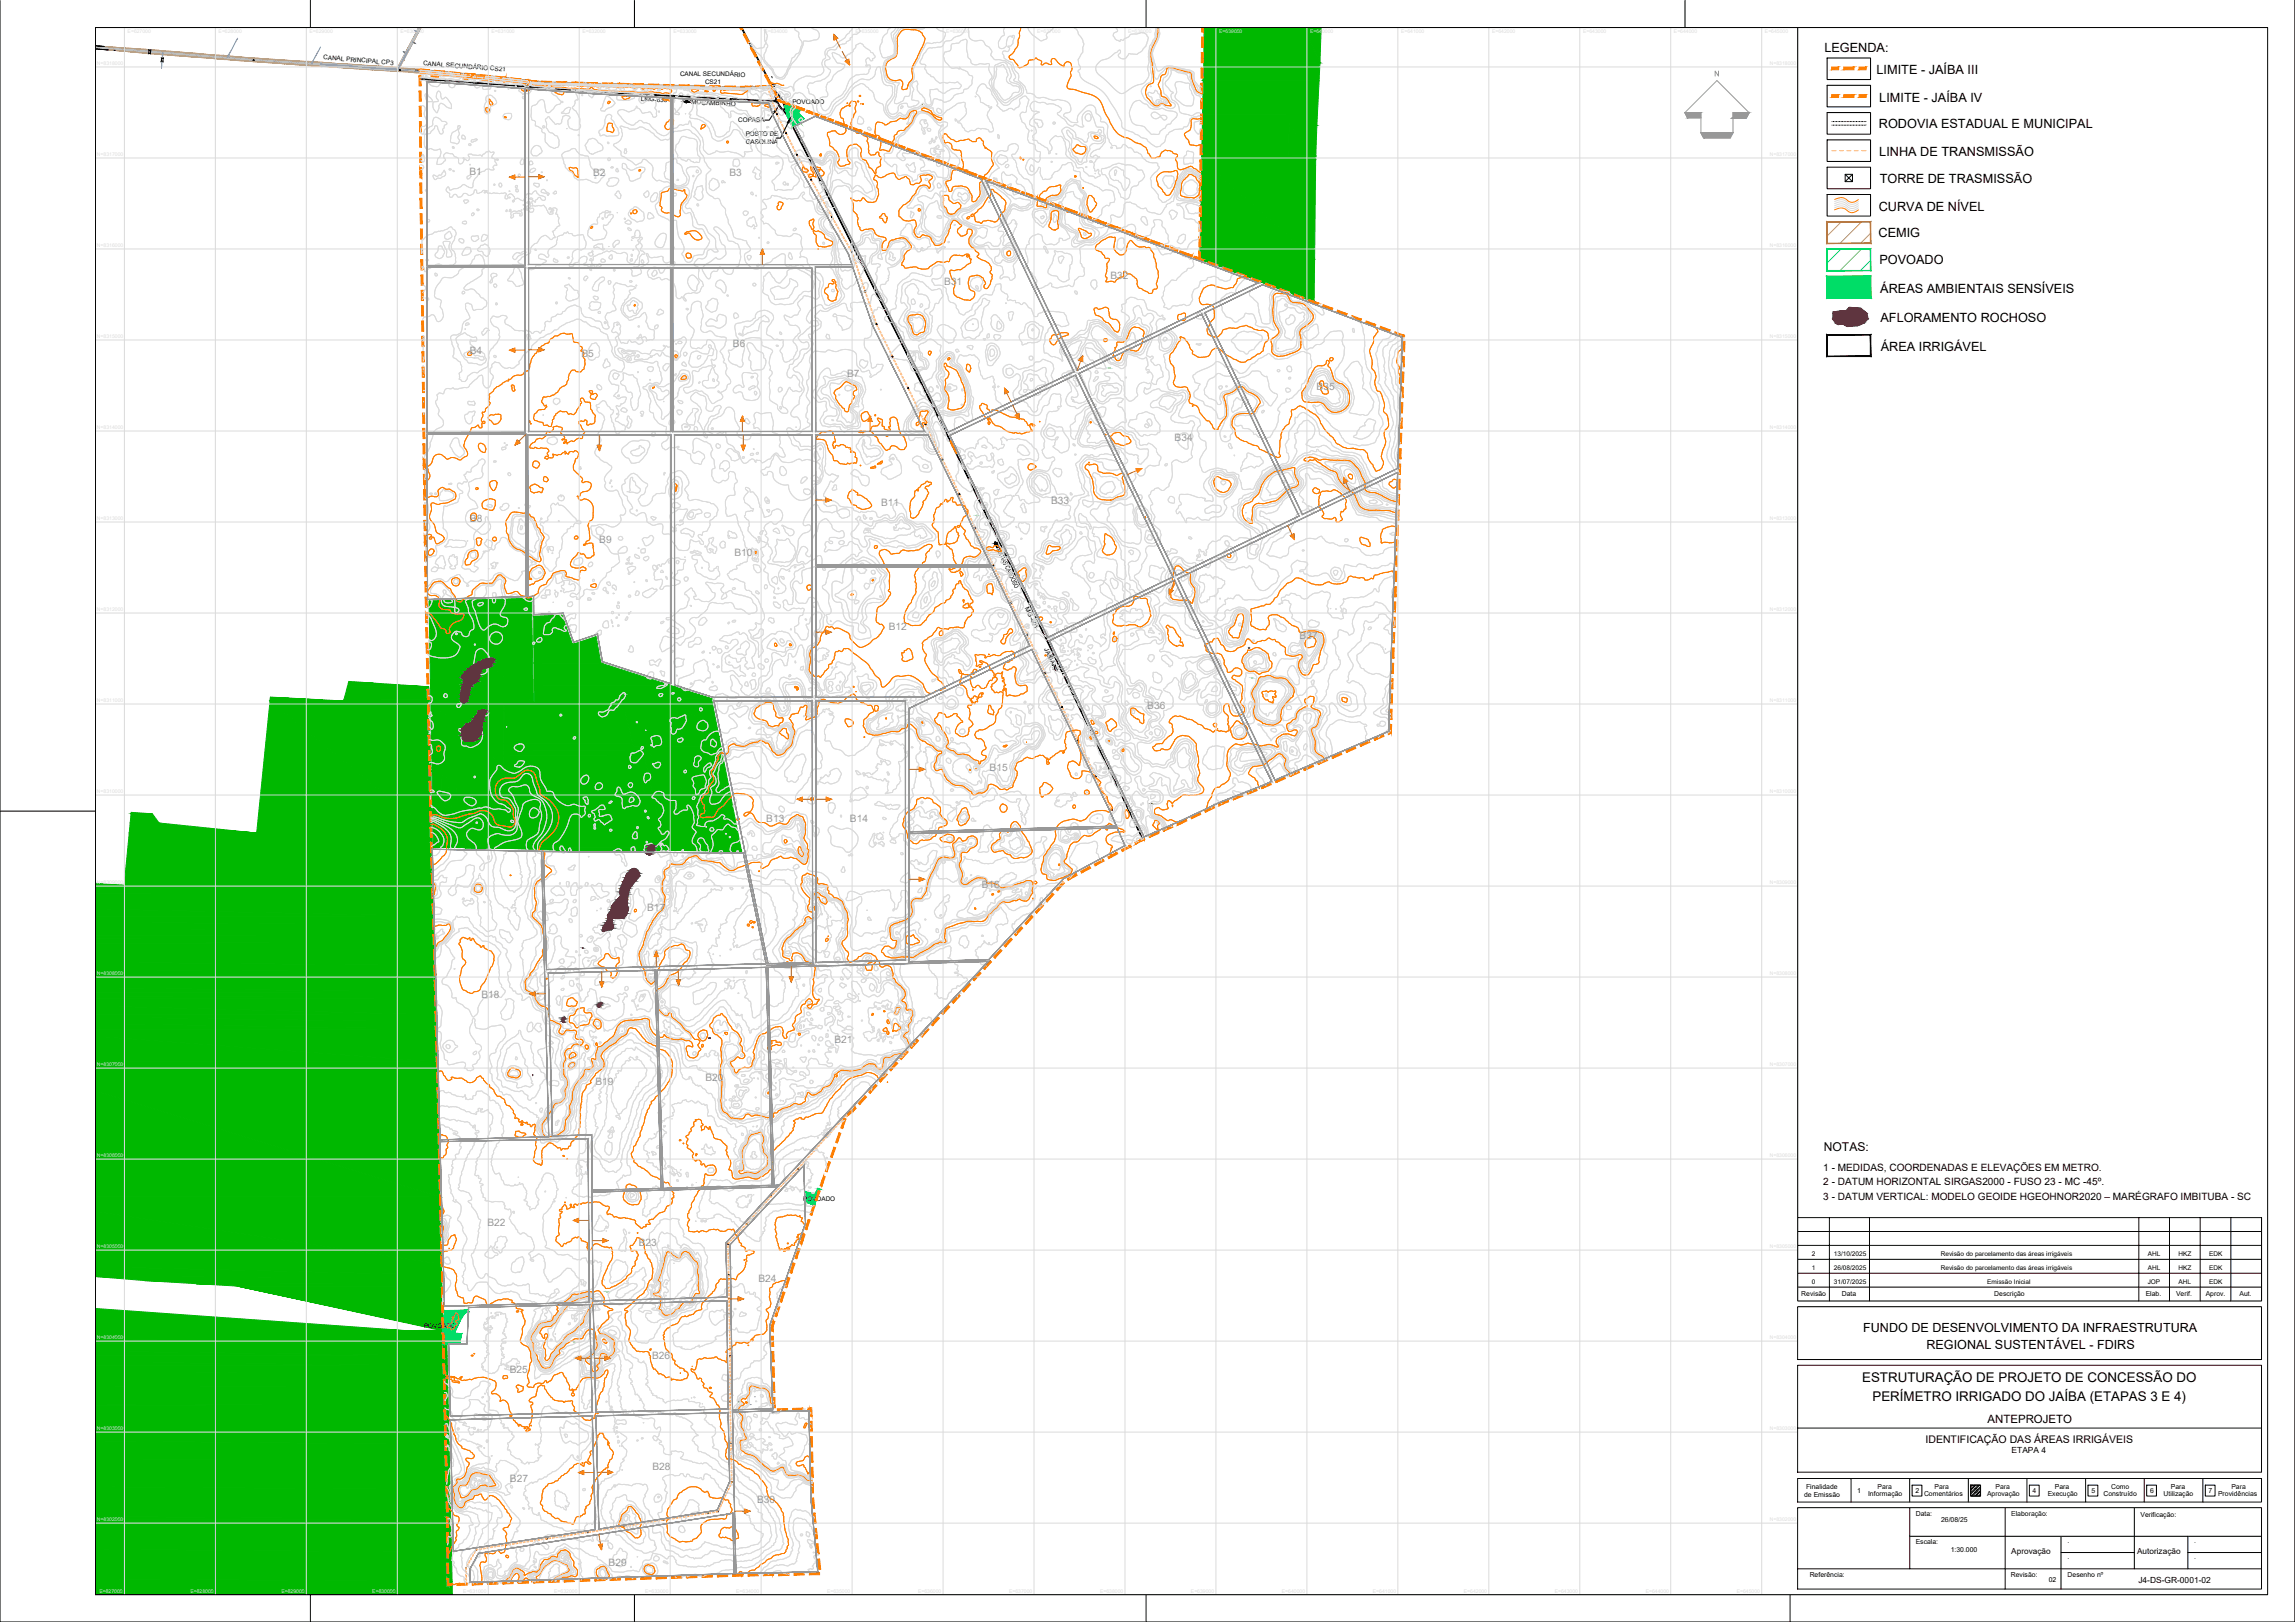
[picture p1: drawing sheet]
<svg xmlns="http://www.w3.org/2000/svg" width="841mm" height="594mm" viewBox="0 0 841 594" stroke-linecap="round" stroke-linejoin="round" font-family="sans-serif">
<defs><g id="words">
<g font-size="4.9">
<text x="682.4" y="506.3">ESTRUTURAÇÃO DE PROJETO DE CONCESSÃO DO</text>
<text x="686.2" y="513.1">PERÍMETRO IRRIGADO DO JAÍBA (ETAPAS 3 E 4)</text>
</g>
<g font-size="4.7">
<text x="668.6" y="18.9">LEGENDA:</text>
<text x="687.7" y="27.2">LIMITE - JAÍBA III</text>
<text x="688.7" y="37.2">LIMITE - JAÍBA IV</text>
<text x="688.5" y="46.9">RODOVIA ESTADUAL E MUNICIPAL</text>
<text x="688.7" y="57.2">LINHA DE TRANSMISSÃO</text>
<text x="688.8" y="67.2">TORRE DE TRASMISSÃO</text>
<text x="688.5" y="77.3">CURVA DE NÍVEL</text>
<text x="688.4" y="86.9">CEMIG</text>
<text x="688.7" y="96.9">POVOADO</text>
<text x="689" y="107.2">ÁREAS AMBIENTAIS SENSÍVEIS</text>
<text x="689.1" y="117.8">AFLORAMENTO ROCHOSO</text>
<text x="689.2" y="128.6">ÁREA IRRIGÁVEL</text>
</g>
<g font-size="4.6">
<text x="682.8" y="487.8">FUNDO DE DESENVOLVIMENTO DA INFRAESTRUTURA</text>
<text x="706" y="494.1">REGIONAL SUSTENTÁVEL - FDIRS</text>
</g>
<text font-size="4.4" x="668.3" y="421.6">NOTAS:</text>
<text font-size="4.2" x="728.4" y="521.1">ANTEPROJETO</text>
<text font-size="3.9" x="705.6" y="528.3">IDENTIFICAÇÃO DAS ÁREAS IRRIGÁVEIS</text>
<g font-size="3.7" fill="#989898">
<text x="172.1" y="64.3">B1</text>
<text x="217.4" y="64.6">B2</text>
<text x="267.3" y="64.6">B3</text>
<text x="346" y="104.2">B31</text>
<text x="407" y="102.1">B32</text>
<text x="172.2" y="129.6">B4</text>
<text x="213.1" y="130.8">B5</text>
<text x="268.6" y="127.1">B6</text>
<text x="310.5" y="138">B7</text>
<text x="482.5" y="142.9">B35</text>
<text x="430.5" y="161.5">B34</text>
<text x="322.9" y="185.2">B11</text>
<text x="385.2" y="184.7">B33</text>
<text x="172.2" y="191.2">B8</text>
<text x="219.6" y="198.9">B9</text>
<text x="269.2" y="203.8">B10</text>
<text x="325.7" y="230.6">B12</text>
<text x="476.2" y="233.9">B37</text>
<text x="420.4" y="259.7">B36</text>
<text x="362.6" y="282.6">B15</text>
<text x="280.8" y="301">B13</text>
<text x="311.5" y="301">B14</text>
<text x="359.8" y="325.1">B16</text>
<text x="237.2" y="333.5">B17</text>
<text x="176.4" y="365.5">B18</text>
<text x="305.8" y="382.1">B21</text>
<text x="218.2" y="397.2">B19</text>
<text x="258.5" y="396.1">B20</text>
<text x="178.6" y="449.1">B22</text>
<text x="234.1" y="456.4">B23</text>
<text x="277.9" y="469.5">B24</text>
<text x="239" y="497.9">B26</text>
<text x="186.8" y="502.9">B25</text>
<text x="239.1" y="538.3">B28</text>
<text x="186.9" y="542.7">B27</text>
<text x="277.4" y="550.4">B30</text>
<text x="223" y="573.5">B29</text>
</g>
<g font-size="3.7">
<text x="668.2" y="428.9">1 - MEDIDAS, COORDENADAS E ELEVAÇÕES EM METRO.</text>
<text x="668.2" y="434.1">2 - DATUM HORIZONTAL SIRGAS2000 - FUSO 23 - MC -45º.</text>
<text x="668.2" y="439.5">3 - DATUM VERTICAL: MODELO GEOIDE HGEOHNOR2020 – MARÉGRAFO IMBITUBA - SC</text>
</g>
<g font-size="3.1">
<text x="737.2" y="532.2">ETAPA 4</text>
<text x="783.6" y="579.6">J4-DS-GR-0001-02</text>
</g>
<g font-size="3">
<text x="737.1" y="569.2">Aprovação</text>
<text x="783.2" y="569.2">Autorização</text>
</g>
<g font-size="2.6" fill="#dbdbdb">
<text x="191.9" y="31">0</text>
<text x="365.1" y="201.3" transform="rotate(64 365.1 201.3)">MATIAS CARDOSO</text>
</g>
<g font-size="2.5">
<text x="660.1" y="474.8">Revisão</text>
<text x="675" y="474.8">Data</text>
<text x="730.8" y="474.8">Descrição</text>
<text x="786.3" y="474.8">Elab.</text>
<text x="797.4" y="474.8">Verif.</text>
<text x="808.3" y="474.8">Aprov.</text>
<text x="820.7" y="474.7">Aut.</text>
<text x="661.9" y="545.5">Finalidade</text>
<text x="688.1" y="545.3">Para</text>
<text x="708.9" y="545.3">Para</text>
<text x="731.3" y="545.3">Para</text>
<text x="753" y="545.3">Para</text>
<text x="773.6" y="545.3">Como</text>
<text x="795.5" y="545.3">Para</text>
<text x="817.7" y="545.3">Para</text>
<text x="661.1" y="548.4">de Emissão</text>
<text x="680.5" y="546.8">1</text>
<text x="684.6" y="547.9">Informação</text>
<text x="701.9" y="546.8">2</text>
<text x="705.1" y="547.9">Comentários</text>
<text x="723.4" y="546.8">3</text>
<text x="728.2" y="547.9">Aprovação</text>
<text x="744.8" y="546.8">4</text>
<text x="750.4" y="547.9">Execução</text>
<text x="766.4" y="546.8">5</text>
<text x="770.8" y="547.9">Construído</text>
<text x="787.9" y="546.8">6</text>
<text x="792.9" y="547.9">Utilização</text>
<text x="809.4" y="546.8">7</text>
<text x="812.8" y="547.9">Providências</text>
<text x="702" y="555.3">Data:</text>
<text x="711.3" y="557.4">26/08/25</text>
<text x="737" y="555.3">Elaboração:</text>
<text x="784.4" y="555.8">Verificação:</text>
<text x="702" y="565.6">Escala:</text>
<text x="714.8" y="568.5">1:30.000</text>
<text x="757.7" y="565">.</text>
<text x="804" y="565">.</text>
<text x="757.7" y="570.9">.</text>
<text x="804" y="571.2">.</text>
<text x="663.2" y="577.6">Referência:</text>
<text x="736.9" y="577.6">Revisão:</text>
<text x="750.8" y="579.3">02</text>
<text x="757.7" y="577.6">Desenho nº</text>
</g>
<g font-size="2.4">
<text x="663.9" y="459.9">2</text>
<text x="672" y="459.9">13/10/2025</text>
<text x="711.2" y="459.9">Revisão do parcelamento das áreas irrigáveis</text>
<text x="787" y="459.9">AHL</text>
<text x="798.3" y="459.9">HKZ</text>
<text x="809.5" y="459.9">EDK</text>
<text x="663.9" y="465">1</text>
<text x="672" y="465">26/08/2025</text>
<text x="711.2" y="465">Revisão do parcelamento das áreas irrigáveis</text>
<text x="787" y="465">AHL</text>
<text x="798.3" y="465">HKZ</text>
<text x="809.5" y="465">EDK</text>
<text x="663.9" y="470.1">0</text>
<text x="672" y="470.1">31/07/2025</text>
<text x="728.2" y="470.1">Emissão Inicial</text>
<text x="787" y="470.1">JOP</text>
<text x="798.3" y="470.1">AHL</text>
<text x="809.5" y="470.1">EDK</text>
</g>
<g font-size="2.3">
<text x="118.5" y="21.8" transform="rotate(5 118.5 21.8)">CANAL PRINCIPAL CP3</text>
<text x="155" y="23.9" transform="rotate(4 155 23.9)">CANAL SECUNDÁRIO CS21</text>
<text x="249.2" y="27.7" transform="rotate(1 249.2 27.7)">CANAL SECUNDÁRIO</text>
<text x="258.4" y="30.7" transform="rotate(1 258.4 30.7)">CS21</text>
<text x="234.8" y="37" transform="rotate(3 234.8 37)">LMG-633</text>
<text x="253.3" y="38.1" transform="rotate(3 253.3 38.1)">MOCAMBINHO</text>
<text x="290.4" y="38">POVOADO</text>
<text x="270.5" y="44.9">COPASA</text>
<text x="273.3" y="49.9">POSTO DE</text>
<text x="273.3" y="52.7">GASOLINA</text>
<text x="375.6" y="222.9" transform="rotate(64 375.6 222.9)">MG-401</text>
<text x="382.6" y="237.7" transform="rotate(64 382.6 237.7)">JAÍBA</text>
<text x="294.3" y="440">POVOADO</text>
<text x="155.4" y="486.4">POVOADO</text>
</g>
<g font-size="1.9" fill="#dbdbdb">
<text x="146.8" y="12">E=630000</text>
<text x="313.4" y="12">E=635000</text>
<text x="346.8" y="12">E=636000</text>
<text x="380.1" y="12">E=637000</text>
<text x="446.8" y="12">E=639000</text>
<text x="480.1" y="12">E=640000</text>
<text x="35.5" y="323.9">N=8309000</text>
<text x="35.5" y="357.2">N=8308000</text>
<text x="35.5" y="390.5">N=8307000</text>
<text x="35.5" y="423.9">N=8306000</text>
<text x="35.5" y="457.2">N=8305000</text>
<text x="35.5" y="490.5">N=8304000</text>
<text x="35.5" y="523.9">N=8303000</text>
<text x="35.5" y="557.2">N=8302000</text>
<text x="36.4" y="583.6">E=627000</text>
<text x="69.8" y="583.6">E=628000</text>
<text x="103.1" y="583.6">E=629000</text>
<text x="136.4" y="583.6">E=630000</text>
</g>
</g></defs>
<!-- layer: H-ambiental -->
<g fill="#00b800" stroke="#00b800" stroke-width=".37">
<path d="M477.9 10.1h6.2l-.4 12.9z"/>
<path d="M472.6 42l.2 .1z"/>
<path d="M472.1 57.1h10.1l-.1 1.3z"/>
<path d="M439.6 94.9h42.1l-.1 15.5z"/>
<path d="M157.2 220.2l37.7-1.1v1.1z"/>
<path d="M203.2 225.4h2.8z"/>
<path d="M213 235l5.4-1.8 .3 1.8z"/>
<path d="M127.8 249.6l9.1 .6h-9.2z"/>
<path d="M245.6 251l1.7 .6h-1.6z"/>
<path d="M99.1 255.3l6.9 .4h-6.9z"/>
<path d="M184.7 257.1h10.8v.2z"/>
<path d="M161.8 282.5l1.7-.1z"/>
<path d="M177.8 288.4l.5 .2z"/>
<path d="M169.6 290.6h.2z"/>
<path d="M177.5 290.8l.3-.2z"/>
<path d="M236.1 291.4h.4z"/>
<path d="M48.1 297.5l7.7 .6h-7.8z"/>
<path d="M165.7 310.4h1.4z"/>
<path d="M178.9 310.4l1.4 .1z"/>
<path d="M164.1 310.4h1.6z"/>
<path d="M203.8 311.4h39.9z"/>
<path d="M243.7 311.4h28v.3z"/>
<path d="M35 324.3h10.5z"/>
<path d="M35 324.4h123.7z"/>
<path d="M35 324.5h123.7z"/>
<path d="M35 324.9l123.7 .1h-123.7z"/>
<path d="M35 325.8l123.8 .4h-123.8z"/>
<path d="M35 326.8l123.8 .3h-123.8z"/>
<path d="M35 327.7l123.8 .2h-123.8z"/>
<path d="M35 332.9l124 2.7h-124z"/>
<path d="M35 337.7l124 1.2h-124z"/>
<path d="M35 339l124 .1z"/>
<path d="M35 339.3l124.1 .1z"/>
<path d="M35 340.4l124.1 .6h-124.1z"/>
<path d="M35 341.3l124.1 .1z"/>
<path d="M35 342.1l124.1 .4h-124.1z"/>
<path d="M35 343.4l124.2 .5h-124.2z"/>
<path d="M35 345l124.2 .7h-124.2z"/>
<path d="M35 346.1l124.2 .2h-124.2z"/>
<path d="M35 346.3h124.2z"/>
<path d="M35 347l124.2 .3h-124.2z"/>
<path d="M35 347.6l124.2 .2z"/>
<path d="M35 348.3l124.3 .3h-124.3z"/>
<path d="M35 349l124.3 .3h-124.3z"/>
<path d="M35 349.3l124.3 .1z"/>
<path d="M35 349.9l124.3 .3h-124.3z"/>
<path d="M35 350.3l124.3 .1z"/>
<path d="M35 352.4l124.4 1.2h-124.4z"/>
<path d="M35 355.1l124.4 .9h-124.4z"/>
<path d="M35 356.9l124.4 .6h-124.4z"/>
<path d="M35 357.5h124.4z"/>
<path d="M35 357.9l124.5 .3h-124.5z"/>
<path d="M35 358.8l124.5 .4h-124.5z"/>
<path d="M35 361.8l124.6 1.6h-124.6z"/>
<path d="M35 364.7l124.6 .9h-124.6z"/>
<path d="M35 368.5l124.8 3.2h-124.8z"/>
<path d="M35 372.5l124.8 1.8h-124.8z"/>
<path d="M35 374.9l124.9 2h-124.9z"/>
<path d="M35 379.5l125.1 9.4h-125.1z"/>
<path d="M35 399.5l126.2 38.9h-126.2z"/>
<path d="M35 443.7l126.8 19.3h-126.8z"/>
<path d="M35 463l126.8 .1z"/>
<path d="M35 464l126.8 3h-126.8z"/>
<path d="M161.2 487.2h1.1z"/>
<path d="M35 487.6l128.7 .1z"/>
<path d="M35 490.5l128.8 1.7h-128.8z"/>
<path d="M35 494.9l128.9 1.7h-128.9z"/>
<path d="M35 498.9l128.9 1.3h-128.9z"/>
<path d="M35 502.7l129 .3h-129z"/>
<path d="M35 507.7l129.1 .5h-129.1z"/>
<path d="M35 514.3l129.3 .6h-129.3z"/>
<path d="M35 527.8l129.6 1.3h-129.6z"/>
<path d="M35 534.5l129.7 .6h-129.7z"/>
<path d="M35 544.6l129.9 1h-129.9z"/>
<path d="M35 555.4l130.2 1.1h-130.2z"/>
<path d="M35 567.4l130.4 1.2h-130.4z"/>
<path d="M35 578.3l130.7 1h-130.7z"/>
<path d="M441.3 10.1l-.1 12.9h42.5zM441.3 10.1h36.6l5.8 12.9z"/>
<path d="M441.2 23l42.2 6.6 .3-6.6zM441.2 23l42.2 6.6h-42.3z"/>
<path d="M440.9 29.4l.2 .2zM440.9 29.4l.2 .2z"/>
<path d="M440.9 29.6l31.7 12.4zM440.9 29.6l31.7 12.4h-31.9z"/>
<path d="M441.1 29.6l41.5 16.4 .8-16.4zM441.1 29.6l41.5 16.4z"/>
<path d="M472.6 42.1l10 3.9zM472.6 42.1l10 3.9h-10.1z"/>
<path d="M472.5 46l9.7 11.1 .4-11.1zM472.5 46l9.7 11.1h-10.1z"/>
<path d="M440.7 42l31.4 15.1 .5-15.1zM440.7 42l31.4 15.1h-31.7z"/>
<path d="M440.4 57.1l32.2 .1zM440.4 57.1l32.2 .1z"/>
<path d="M472.1 57.1l10 1.3zM481 58.4l1.1 .1z"/>
<path d="M440.4 57.2l41.7 1.3-9.5-1.3zM440.4 57.2l41.7 1.3h-41.7z"/>
<path d="M440.4 58.5l41.3 36.4 .4-36.4zM440.4 58.5l41.3 36.4h-42.1z"/>
<path d="M439.6 94.9l41.2 15.5h.8zM480.8 110.4h.8v.3z"/>
<path d="M157.2 220.2l37.7 5.2v-5.2zM157.2 220.2l37.7 5.2h-37.6z"/>
<path d="M203.2 225.4l2.9 .4-.1-.4zM195.6 225.8l7.6-.4 2.9 .4z"/>
<path d="M213 235l5.9 1-.2-1zM210 236l3-1 5.9 1z"/>
<path d="M195.6 225.8l14.2 10.2-3.7-10.2zM195.6 225.8l14.2 10.2h-14.2z"/>
<path d="M210 236h8.9zM209.8 236h9.1z"/>
<path d="M195.6 236h14.2zM195.6 236h14.2z"/>
<path d="M195.6 236l24.6 6.8-1.3-6.8zM195.6 236l24.6 6.8h-24.5z"/>
<path d="M195.7 242.8l49.9 8.2-25.4-8.2zM195.7 242.8l49.9 8.2h-49.9z"/>
<path d="M127.7 250.2l29.4 1.4-20.2-1.4zM127.7 250.2l29.4 1.4h-29.8z"/>
<path d="M245.7 251.6l15 4.4-13.4-4.4zM245.7 251.6l15 4.4h-13.8z"/>
<path d="M127.3 251.6l29.9 4.7-.1-4.7zM127.3 251.6l29.9 4.7h-31.2z"/>
<path d="M99.1 255.7l19.2 .6-12.3-.6zM99.1 255.7l19.2 .6h-19.3z"/>
<path d="M126 256.3l31.3 .5-.1-.5zM126 256.3l31.3 .5h-31.4z"/>
<path d="M99 256.3l26.9 .5-7.6-.5zM99 256.3l26.9 .5h-26.9z"/>
<path d="M157.3 225.4l38.2 31.7-.6-31.7zM157.3 225.4l38.2 31.7h-37.6z"/>
<path d="M184.7 257.1l10.8 .2zM189.5 257.3l6 .2z"/>
<path d="M195.7 251l51.5 6.5-1.6-6.5zM195.7 251l51.5 6.5h-51.5z"/>
<path d="M195.7 257.5l51.6 .1zM195.7 257.5l51.6 .1z"/>
<path d="M184.8 257.3l16.4 .3zM184.8 257.3l16.4 .3h-16.4z"/>
<path d="M201.2 257.6l46.1 .3v-.3zM201.2 257.6l46.1 .3h-30z"/>
<path d="M184.8 257.6l32.5 .3zM184.8 257.6l32.5 .3h-32.5z"/>
<path d="M184.8 257.9h33.4zM184.8 257.9h33.4z"/>
<path d="M184.8 257.9h33.9zM184.8 257.9h33.9z"/>
<path d="M217.3 257.9l30.1 .1zM217.3 257.9l30.1 .1z"/>
<path d="M184.8 257.9l37.7 .1zM184.8 257.9l37.7 .1z"/>
<path d="M222.5 258l24.9 .1zM222.5 258l24.9 .1z"/>
<path d="M184.8 258l37.7 .1zM184.8 258l37.7 .1z"/>
<path d="M222.5 258.1h24.9zM222.5 258.1h24.9z"/>
<path d="M184.8 258.1h37.7zM184.8 258.1h37.7z"/>
<path d="M222.5 258.1h24.9zM222.5 258.1h24.9z"/>
<path d="M223.3 258.1l24.4 1-.3-1zM223.3 258.1l24.4 1h-22.1z"/>
<path d="M184.8 258.1l40.8 1-3.1-1zM184.8 258.1l40.8 1h-40.9z"/>
<path d="M225.6 259.1l22.3 1.2-.2-1.2zM225.6 259.1l22.3 1.2h-18.9z"/>
<path d="M184.7 259.1l44.3 1.2-3.4-1.2zM184.7 259.1l44.3 1.2h-44.3z"/>
<path d="M229 260.3h18.9zM229 260.3h18.9z"/>
<path d="M184.7 260.3h44.3zM184.7 260.3h44.3z"/>
<path d="M246.9 256l16.6 13.8-2.8-13.8zM246.9 256l16.6 13.8h-13.1z"/>
<path d="M229 260.3l21.4 9.5-2.5-9.5zM229 260.3l21.4 9.5h-19.1z"/>
<path d="M184.7 260.3l47.1 11.9-2.8-11.9zM184.7 260.3l47.1 11.9h-47.2z"/>
<path d="M250.4 269.8l13.8 3.7-.7-3.7zM235.4 273.5l15-3.7 13.8 3.7z"/>
<path d="M231.3 269.8l4.1 3.7 15-3.7zM231.3 269.8l4.1 3.7h-3.3z"/>
<path d="M184.6 272.2l47.8 2.5-.6-2.5zM184.6 272.2l47.8 2.5h-47.8z"/>
<path d="M184.6 274.7l48.3 2.1-.5-2.1zM184.6 274.7l48.3 2.1h-48.3z"/>
<path d="M184.6 276.8l49.4 4.3-1.1-4.3zM184.6 276.8l49.4 4.3h-49.4z"/>
<path d="M157.9 257.1l26.7 24 .1-24zM157.9 257.1l26.7 24h-26.3z"/>
<path d="M184.6 281.1h49.4zM184.6 281.1h49.4z"/>
<path d="M158.3 281.1h26.3zM158.3 281.1h26.3z"/>
<path d="M184.6 281.1h49.4zM184.6 281.1h49.4zM184.6 281.1h49.4zM184.6 281.1h49.4z"/>
<path d="M158.3 281.1h26.3zM158.3 281.1h26.3z"/>
<path d="M184.6 281.1h49.4zM184.6 281.1h49.4z"/>
<path d="M158.3 281.1h26.3zM158.3 281.1h26.3z"/>
<path d="M184.6 281.1l49.5 .5-.1-.5zM184.6 281.1l49.5 .5h-49.5z"/>
<path d="M158.3 281.1l26.3 .5v-.5zM158.3 281.1l26.3 .5h-26.3z"/>
<path d="M184.6 281.6l49.7 .7-.2-.7zM184.6 281.6l49.7 .7h-49.7z"/>
<path d="M158.3 281.6l26.3 .7v-.7zM158.3 281.6l26.3 .7h-26.3z"/>
<path d="M184.6 282.3l49.7 .1zM184.6 282.3l49.7 .1z"/>
<path d="M158.3 282.3l26.3 .1zM158.3 282.3l26.3 .1z"/>
<path d="M158.3 282.4h26.3zM158.3 282.4h26.3z"/>
<path d="M158.3 282.4h26.3zM158.3 282.4h26.3z"/>
<path d="M158.3 282.4h5.2zM158.3 282.4h3.8z"/>
<path d="M158.3 282.4h3.8zM158.3 282.4l3.5 .1z"/>
<path d="M163.5 282.4l21.1 .2v-.2zM163.5 282.4l21.1 .2h-21.1z"/>
<path d="M161.8 282.5l1.7 .1v-.1zM161.8 282.5l1.7 .1h-1.7z"/>
<path d="M163.5 282.6h21.1zM163.5 282.6h21.1z"/>
<path d="M161.8 282.6h1.7zM161.8 282.6h1.7z"/>
<path d="M184.6 282.4l49.7 .2v-.2zM184.6 282.4l49.7 .2h-49.7z"/>
<path d="M163.5 282.6h21.1zM163.5 282.6h21.1z"/>
<path d="M184.6 282.6l49.9 .5-.2-.5zM184.6 282.6l49.9 .5h-49.9z"/>
<path d="M163.5 282.6l21.1 .5v-.5zM163.5 282.6l21.1 .5h-21.1z"/>
<path d="M184.6 283.1l49.9 .2v-.2zM184.6 283.1l49.9 .2h-49.9z"/>
<path d="M161.8 282.6l1.7 .8v-.8zM161.8 282.6l1.7 .8h-1.7z"/>
<path d="M163.5 283.1l21.1 .3v-.3zM163.5 283.1l21.1 .3h-21.1z"/>
<path d="M161.8 283.4h1.7zM161.8 283.4h1.7z"/>
<path d="M184.6 283.3l49.9 .1zM184.6 283.3l49.9 .1z"/>
<path d="M163.5 283.4h21.1zM163.5 283.4h21.1z"/>
<path d="M184.6 283.4l49.9 .1zM184.6 283.4l49.9 .1z"/>
<path d="M163.5 283.4l21.1 .1zM163.5 283.4l21.1 .1z"/>
<path d="M161.8 283.4l1.7 .7v-.7zM161.8 283.4l1.7 .7h-1.7z"/>
<path d="M184.6 283.5l50.1 .8-.2-.8zM184.6 283.5l50.1 .8h-50.1z"/>
<path d="M163.5 283.5l21.1 .8v-.8zM163.5 283.5l21.1 .8h-21.1z"/>
<path d="M184.6 284.3h50.1zM184.6 284.3h50.1z"/>
<path d="M163.5 284.3h21.1zM163.5 284.3h21.1z"/>
<path d="M184.6 284.3l50.2 .2zM184.6 284.3l50.2 .2z"/>
<path d="M184.6 284.5l50.2 .1zM184.6 284.5l50.2 .1z"/>
<path d="M232.1 273.5l5.8 11.5-2.5-11.5zM232.1 273.5l5.8 11.5h-3z"/>
<path d="M184.5 284.6l50.4 .4-.1-.4zM184.5 284.6l50.4 .4h-50.4z"/>
<path d="M234.9 285l3.1 .2-.1-.2zM234.9 285l3.1 .2h-3z"/>
<path d="M184.5 285l50.5 .2-.1-.2zM184.5 285l50.5 .2h-50.5z"/>
<path d="M163.5 284.3l21 1 .1-1zM163.5 284.3l21 1h-20.9z"/>
<path d="M235 285.2l3 .3v-.3zM235 285.2l3 .3h-3z"/>
<path d="M184.5 285.2l50.6 .4-.1-.4zM184.5 285.2l50.6 .4h-50.6z"/>
<path d="M184.5 285.6l50.6 .3v-.3zM184.5 285.6l50.6 .3h-50.6z"/>
<path d="M163.6 285.3l20.9 .6v-.6zM163.6 285.3l20.9 .6h-20.9z"/>
<path d="M184.5 285.9h50.6zM184.5 285.9h50.6z"/>
<path d="M163.6 285.9h20.9zM163.6 285.9h20.9z"/>
<path d="M163.6 285.9l23.1 .3-2.2-.3zM163.6 285.9l23.1 .3h-23.1z"/>
<path d="M163.6 286.2l35.2 1.3-12.1-1.3zM163.6 286.2l35.2 1.3h-35.2z"/>
<path d="M165.2 287.5h1.1zM165.2 287.5h1.1z"/>
<path d="M165.2 287.5l34.1 .1zM165.2 287.5l34.1 .1z"/>
<path d="M165.2 287.5l2.2 .1zM165.2 287.5l2.2 .1z"/>
<path d="M167.4 287.6l34.1 .2-2.2-.2zM167.4 287.6l34.1 .2h-34.1z"/>
<path d="M165.2 287.6l2.2 .2v-.2zM165.2 287.6l2.2 .2h-2.2z"/>
<path d="M167.4 287.8l39.9 .6-5.8-.6zM167.4 287.8l39.9 .6h-39.9z"/>
<path d="M177.8 288.4l30.8 .2zM177.8 288.4l30.8 .2z"/>
<path d="M163.6 287.5l1.6 1.1v-1.1zM163.6 287.5l1.6 1.1h-1.6z"/>
<path d="M178.3 288.6l33.2 .3-2.9-.3zM178.3 288.6l33.2 .3h-32.3z"/>
<path d="M177.8 288.6l1.4 .3zM177.8 288.6l1.4 .3h-1.4z"/>
<path d="M163.6 288.6l1.6 .7v-.7zM163.6 288.6l1.6 .7h-1.5z"/>
<path d="M163.7 289.3l1.5 .7v-.7zM163.7 289.3l1.5 .7h-1.5z"/>
<path d="M177.8 288.9l1.4 1.2v-1.2zM177.8 288.9l1.4 1.2h-1.4zM177.8 290.1h1.4zM177.8 290.1h1.4z"/>
<path d="M177.8 290.1l1.4 .2zM177.8 290.1l1.4 .2z"/>
<path d="M177.8 290.3l1.5 .1zM177.8 290.3l1.5 .1z"/>
<path d="M177.8 290.4h1.5zM177.8 290.4h1.5z"/>
<path d="M179.2 288.9l46.3 1.6-14-1.6zM179.2 288.9l46.3 1.6h-46.2z"/>
<path d="M177.8 290.4l1.5 .1zM177.8 290.4l1.5 .1z"/>
<path d="M167.4 288.4l10.4 2.1v-2.1zM167.4 288.4l10.4 2.1h-10.3z"/>
<path d="M161.8 284.1l1.9 6.4-.2-6.4zM161.8 284.1l1.9 6.4h-1.7z"/>
<path d="M158.3 282.5l3.7 8-.2-8zM158.3 282.5l3.7 8h-3.5z"/>
<path d="M179.3 290.5h47.1zM179.3 290.5h47.1z"/>
<path d="M177.8 290.5h1.5zM177.8 290.5h1.5z"/>
<path d="M167.5 290.5h10.3zM167.5 290.5h10.3z"/>
<path d="M162 290.5h1.7zM162 290.5h1.7z"/>
<path d="M158.5 290.5h3.5zM158.5 290.5h3.5z"/>
<path d="M179.3 290.5l47.1 .1zM179.3 290.5l47.1 .1z"/>
<path d="M177.8 290.5l1.5 .1zM177.8 290.5l1.5 .1z"/>
<path d="M169.8 290.5l8 .1zM169.8 290.5l8 .1z"/>
<path d="M167.5 290.5h2.3zM167.5 290.5l2.2 .1z"/>
<path d="M162 290.5l1.7 .1zM162 290.5l1.7 .1z"/>
<path d="M158.5 290.5l3.5 .1zM158.5 290.5l3.5 .1z"/>
<path d="M179.3 290.6h47.2zM179.3 290.6h47.2z"/>
<path d="M177.8 290.6h1.5zM177.8 290.6h1.5z"/>
<path d="M169.8 290.6h8zM169.8 290.6h8z"/>
<path d="M162 290.6h1.7zM162 290.6h1.7z"/>
<path d="M158.5 290.6h3.5zM158.5 290.6h3.5z"/>
<path d="M177.8 290.6h1.5zM177.8 290.6h1.5z"/>
<path d="M169.8 290.6h8zM169.8 290.6h8z"/>
<path d="M162 290.6h1.7zM162 290.6h1.7z"/>
<path d="M158.5 290.6h3.5zM158.5 290.6h3.5z"/>
<path d="M177.8 290.6h1.5zM177.8 290.6h1.5z"/>
<path d="M169.8 290.6h8zM169.8 290.6h8z"/>
<path d="M162 290.6h1.7zM162 290.6h1.7z"/>
<path d="M158.5 290.6h3.5zM158.5 290.6h3.5z"/>
<path d="M177.8 290.6l1.5 .1zM177.8 290.6l1.5 .1z"/>
<path d="M162 290.6l1.7 .1zM162 290.6l1.7 .1z"/>
<path d="M158.5 290.6l3.5 .1zM158.5 290.6l3.5 .1z"/>
<path d="M177.8 290.7h1.5zM177.8 290.7h1.5z"/>
<path d="M162 290.7h1.7zM162 290.7h1.7z"/>
<path d="M158.5 290.7h3.5zM158.5 290.7h3.5z"/>
<path d="M177.8 290.7l1.5 .1zM177.8 290.7l1.5 .1z"/>
<path d="M169.6 290.6l.2 .2zM167.5 290.8l2.1-.2 .2 .2z"/>
<path d="M167.5 290.6v.2zM167.5 290.6h2.2l-2.2 .2z"/>
<path d="M162 290.7l1.7 .1zM162 290.7l1.7 .1z"/>
<path d="M158.5 290.7l3.5 .1zM158.5 290.7l3.5 .1z"/>
<path d="M179.3 290.6l52 .5-4.8-.5zM179.3 290.6l52 .5h-52z"/>
<path d="M167.5 290.8l2.3 .3v-.3zM167.5 290.8l2.3 .3h-2.3z"/>
<path d="M165.2 287.8l2.3 3.3-.1-3.3zM165.2 287.8l2.3 3.3h-2.3z"/>
<path d="M162 290.8l1.7 .3v-.3zM162 290.8l1.7 .3h-1.7z"/>
<path d="M158.5 290.8l3.5 .3v-.3zM158.5 290.8l3.5 .3h-3.5z"/>
<path d="M167.5 291.1l2.3 .1zM167.5 291.1l2.3 .1z"/>
<path d="M165.2 291.1l2.3 .1zM165.2 291.1l2.3 .1z"/>
<path d="M235 285.5l4.3 5.9-1.3-5.9zM235 285.5l4.3 5.9h-2.8z"/>
<path d="M184.5 285.9l52 5.5-1.4-5.5zM184.5 285.9l52 5.5z"/>
<path d="M236.5 291.4h2.8zM236.5 291.4h2.8z"/>
<path d="M236.1 291.4h.4zM236.1 291.4h.4z"/>
<path d="M236.1 291.4l3.3 .2zM236.1 291.4l3.3 .2z"/>
<path d="M179.3 291.1l56.4 .5-4.4-.5zM179.3 291.1l56.4 .5h-56.4z"/>
<path d="M177.8 290.8l1.5 .8v-.8zM177.8 290.8l1.5 .8h-1.5z"/>
<path d="M177.5 290.8l.3 .8v-.8zM176.2 291.6l1.3-.8 .3 .8z"/>
<path d="M162 291.1l1.7 .5v-.5zM162 291.1l1.7 .5h-1.7z"/>
<path d="M158.5 291.1l3.5 .5v-.5zM158.5 291.1l3.5 .5h-3.5z"/>
<path d="M236.2 291.6h3.2zM236.2 291.6h3.2z"/>
<path d="M179.3 291.6h56.9zM179.3 291.6h56.9z"/>
<path d="M177.8 291.6h1.5zM177.8 291.6h1.5z"/>
<path d="M176.2 291.6h1.6zM176 291.6h1.8z"/>
<path d="M162 291.6h1.7zM162 291.6h1.7z"/>
<path d="M158.5 291.6h3.5zM158.5 291.6h3.5z"/>
<path d="M177.8 291.6l1.5 .2zM177.8 291.6l1.5 .2z"/>
<path d="M176 291.6l1.8 .2zM175.7 291.8h2.1z"/>
<path d="M162 291.6l1.7 .2zM162 291.6l1.7 .2z"/>
<path d="M158.5 291.6l3.5 .2zM158.5 291.6l3.5 .2z"/>
<path d="M169.8 290.6l5.9 1.2 2.1-1.2zM169.8 290.6l5.9 1.2h-5.9z"/>
<path d="M165.2 291.2l2.3 .6v-.6zM165.2 291.2l2.3 .6h-2.2z"/>
<path d="M163.7 290l1.6 1.8-.1-1.8zM163.7 290l1.6 1.8h-1.6z"/>
<path d="M179.3 291.6l60.1 .3v-.3zM179.3 291.6l60.1 .3h-60.1z"/>
<path d="M177.8 291.8l1.5 .1zM177.8 291.8l1.5 .1z"/>
<path d="M175.7 291.8l2.1 .1zM175.7 291.8l2.1 .1z"/>
<path d="M165.3 291.8l2.2 .1zM165.3 291.8l2.2 .1z"/>
<path d="M163.7 291.8l1.6 .1zM163.7 291.8l1.6 .1z"/>
<path d="M162 291.8l1.7 .1zM162 291.8l1.7 .1z"/>
<path d="M158.5 291.8l3.5 .1zM158.5 291.8l3.5 .1z"/>
<path d="M179.3 291.9h60.1zM179.3 291.9h60.1z"/>
<path d="M177.8 291.9h1.5zM177.8 291.9h1.5z"/>
<path d="M175.7 291.9h2.1zM175.7 291.9h2.1z"/>
<path d="M165.3 291.9h2.2zM165.3 291.9h2.2z"/>
<path d="M163.7 291.9h1.6zM163.7 291.9h1.6z"/>
<path d="M162 291.9h1.7zM162 291.9h1.7z"/>
<path d="M158.5 291.9h3.5zM158.5 291.9h3.5z"/>
<path d="M179.3 291.9l60.1 .1zM179.3 291.9l60.1 .1z"/>
<path d="M177.8 291.9l1.5 .1zM177.8 291.9l1.5 .1z"/>
<path d="M175.7 291.9l2.1 .1zM175.7 291.9l2.1 .1z"/>
<path d="M165.3 291.9l2.2 .1zM165.3 291.9l2.2 .1z"/>
<path d="M163.7 291.9l1.6 .1zM163.7 291.9l1.6 .1z"/>
<path d="M162 291.9l1.7 .1zM162 291.9l1.7 .1z"/>
<path d="M158.5 291.9l3.5 .1zM158.5 291.9l3.5 .1z"/>
<path d="M175.8 292l2.1 .3-.1-.3zM175.8 292l2.1 .3h-2.1z"/>
<path d="M175.8 292.3l2.1 .2zM175.8 292.3l2.1 .2z"/>
<path d="M175.8 292.5l2.1 .7v-.7zM175.8 292.5l2.1 .7h-2.1z"/>
<path d="M165.3 292l2.2 1.2v-1.2zM165.3 292l2.2 1.2h-2.2z"/>
<path d="M163.7 292l1.6 1.2v-1.2zM163.7 292l1.6 1.2h-1.5z"/>
<path d="M165.3 293.2l2.2 .1zM165.3 293.2l2.2 .1z"/>
<path d="M163.8 293.2l1.5 .1zM163.8 293.2l1.5 .1z"/>
<path d="M177.8 292l1.6 1.6-.1-1.6zM177.8 292l1.6 1.6h-1.5z"/>
<path d="M165.3 293.3l2.3 .3-.1-.3zM165.3 293.3l2.3 .3h-2.3z"/>
<path d="M163.8 293.3l1.5 .3v-.3zM163.8 293.3l1.5 .3h-1.5z"/>
<path d="M165.3 293.6l2.3 .2v-.2zM165.3 293.6l2.3 .2h-2.3z"/>
<path d="M163.8 293.6l1.5 .2v-.2zM163.8 293.6l1.5 .2h-1.5z"/>
<path d="M165.3 293.8l2.3 .1zM165.3 293.8l2.3 .1z"/>
<path d="M163.8 293.8l1.5 .1zM163.8 293.8l1.5 .1z"/>
<path d="M167.5 291.2l2.4 2.9-.1-2.9zM167.5 291.2l2.4 2.9h-2.3z"/>
<path d="M165.3 293.9l2.3 .2v-.2zM165.3 293.9l2.3 .2h-2.3z"/>
<path d="M163.8 293.9l1.5 .2v-.2zM163.8 293.9l1.5 .2h-1.5z"/>
<path d="M175.8 293.2l2.2 1.1-.1-1.1zM175.8 293.2l2.2 1.1h-2.2z"/>
<path d="M167.6 294.1l2.3 .4v-.4zM167.6 294.1l2.3 .4h-2.3z"/>
<path d="M175.8 294.3l2.2 .5v-.5zM175.8 294.3l2.2 .5h-2.1z"/>
<path d="M165.3 294.1l2.3 .7v-.7zM165.3 294.1l2.3 .7h-2.3z"/>
<path d="M163.8 294.1l1.5 .7v-.7zM163.8 294.1l1.5 .7h-1.5z"/>
<path d="M177.9 293.6l1.6 1.2-.1-1.2zM177.9 293.6l1.6 1.2h-1.5z"/>
<path d="M175.9 294.8h2.1zM175.9 294.8h2.1z"/>
<path d="M167.6 294.5l2.3 .3v-.3zM167.6 294.5l2.3 .3h-2.3z"/>
<path d="M165.3 294.8h2.3zM165.3 294.8h2.3z"/>
<path d="M163.8 294.8h1.5zM163.8 294.8h1.5z"/>
<path d="M162 292l1.8 2.8-.1-2.8zM162 292l1.8 2.8h-1.7z"/>
<path d="M158.5 292l3.6 2.8-.1-2.8zM158.5 292l3.6 2.8h-3.6z"/>
<path d="M178 294.8l1.5 .1zM178 294.8l1.5 .1z"/>
<path d="M175.9 294.8l2.1 .1zM175.9 294.8l2.1 .1z"/>
<path d="M167.6 294.8l2.3 .1zM167.6 294.8l2.3 .1z"/>
<path d="M165.3 294.8l2.3 .1zM165.3 294.8l2.3 .1z"/>
<path d="M163.8 294.8l1.5 .1zM163.8 294.8l1.5 .1z"/>
<path d="M162.1 294.8l1.7 .1zM162.1 294.8l1.7 .1z"/>
<path d="M158.5 294.8l3.6 .1zM158.5 294.8l3.6 .1z"/>
<path d="M178 294.9h1.5zM178 294.9h1.5z"/>
<path d="M175.9 294.9h2.1zM175.9 294.9h2.1z"/>
<path d="M167.6 294.9h2.3zM167.6 294.9h2.3z"/>
<path d="M162.1 294.9h1.7zM162.1 294.9h1.7z"/>
<path d="M158.5 294.9h3.6zM158.5 294.9h3.6z"/>
<path d="M175.9 294.9l2.2 1.1-.1-1.1zM175.9 294.9l2.2 1.1h-2.2z"/>
<path d="M165.3 294.9l2.3 1.1v-1.1zM165.3 294.9l2.3 1.1h-2.2z"/>
<path d="M163.8 294.9l1.6 1.1-.1-1.1zM163.8 294.9l1.6 1.1h-1.5z"/>
<path d="M165.4 296l2.2 .1zM165.4 296l2.2 .1z"/>
<path d="M163.9 296l1.5 .1zM163.9 296l1.5 .1z"/>
<path d="M175.9 296l2.2 .5v-.5zM175.9 296l2.2 .5h-2.2z"/>
<path d="M165.4 296.1l2.2 .4v-.4zM165.4 296.1l2.2 .4h-2.2z"/>
<path d="M163.9 296.1l1.5 .4v-.4zM163.9 296.1l1.5 .4h-1.5z"/>
<path d="M178 294.9l1.6 1.8-.1-1.8zM178 294.9l1.6 1.8h-1.5z"/>
<path d="M175.9 296.5l2.2 .2v-.2zM175.9 296.5l2.2 .2h-2.2z"/>
<path d="M169.8 291.8l6.1 4.9-.2-4.9zM169.8 291.8l6.1 4.9h-5.9z"/>
<path d="M162.1 294.9l1.8 1.8-.1-1.8zM162.1 294.9l1.8 1.8h-1.7z"/>
<path d="M158.5 294.9l3.7 1.8-.1-1.8zM158.5 294.9l3.7 1.8h-3.6z"/>
<path d="M178.1 296.7l1.5 .2v-.2zM178.1 296.7l1.5 .2h-1.5z"/>
<path d="M175.9 296.7l2.2 .2v-.2zM175.9 296.7l2.2 .2h-2.2z"/>
<path d="M170 296.7l5.9 .2v-.2zM170 296.7l5.9 .2h-5.9z"/>
<path d="M162.2 296.7l1.7 .2v-.2zM162.2 296.7l1.7 .2h-1.7z"/>
<path d="M158.6 296.7l3.6 .2v-.2zM158.6 296.7l3.6 .2h-3.6z"/>
<path d="M165.4 296.5l2.2 .4v-.4zM165.4 296.5l2.2 .4h-2.2z"/>
<path d="M163.9 296.5l1.5 .4v-.4zM163.9 296.5l1.5 .4h-1.5z"/>
<path d="M178.1 296.9l1.5 .1zM178.1 296.9l1.5 .1z"/>
<path d="M175.9 296.9l2.2 .1zM175.9 296.9l2.2 .1z"/>
<path d="M165.4 296.9l2.2 .1zM165.4 296.9l2.2 .1z"/>
<path d="M163.9 296.9l1.5 .1zM163.9 296.9l1.5 .1z"/>
<path d="M162.2 296.9l1.7 .1zM162.2 296.9l1.7 .1z"/>
<path d="M158.6 296.9l3.6 .1zM158.6 296.9l3.6 .1z"/>
<path d="M178.1 297l1.5 .1zM178.1 297l1.5 .1z"/>
<path d="M175.9 297l2.2 .1zM175.9 297l2.2 .1z"/>
<path d="M165.4 297l2.2 .1zM165.4 297l2.2 .1z"/>
<path d="M163.9 297l1.5 .1zM163.9 297l1.5 .1z"/>
<path d="M162.2 297l1.7 .1zM162.2 297l1.7 .1z"/>
<path d="M158.6 297l3.6 .1zM158.6 297l3.6 .1z"/>
<path d="M178.1 297.1l1.5 .2v-.2zM178.1 297.1l1.5 .2h-1.4z"/>
<path d="M175.9 297.1l2.3 .2-.1-.2zM175.9 297.1l2.3 .2h-2.3z"/>
<path d="M163.9 297.1l1.5 .2v-.2zM163.9 297.1l1.5 .2h-1.5z"/>
<path d="M162.2 297.1l1.7 .2v-.2zM162.2 297.1l1.7 .2h-1.7z"/>
<path d="M158.6 297.1l3.6 .2v-.2zM158.6 297.1l3.6 .2h-3.6z"/>
<path d="M178.2 297.3l1.4 .2zM178.2 297.3l1.4 .2z"/>
<path d="M175.9 297.3l2.3 .2zM175.9 297.3l2.3 .2z"/>
<path d="M170 296.9l5.9 .6v-.6zM170 296.9l5.9 .6h-5.9z"/>
<path d="M167.6 294.9l2.4 2.6-.1-2.6zM167.6 294.9l2.4 2.6h-2.3z"/>
<path d="M162.2 297.3l1.7 .2zM162.2 297.3l1.7 .2z"/>
<path d="M158.6 297.3l3.6 .2zM158.6 297.3l3.6 .2z"/>
<path d="M178.2 297.5h1.4zM178.2 297.5h1.4z"/>
<path d="M175.9 297.5h2.3zM175.9 297.5h2.3z"/>
<path d="M170 297.5h5.9zM170 297.5h5.9z"/>
<path d="M167.7 297.5h2.3zM167.7 297.5h2.3z"/>
<path d="M162.2 297.5h1.7zM162.2 297.5h1.7z"/>
<path d="M158.6 297.5h3.6zM158.6 297.5h3.6z"/>
<path d="M178.2 297.5h1.4zM178.2 297.5h1.4z"/>
<path d="M175.9 297.5h2.3zM175.9 297.5h2.3z"/>
<path d="M170 297.5h5.9zM170 297.5h5.9z"/>
<path d="M167.7 297.5h2.3zM167.7 297.5h2.3z"/>
<path d="M165.4 297.1l2.3 .4-.1-.4zM165.4 297.1l2.3 .4h-2.3z"/>
<path d="M163.9 297.3l1.5 .2zM163.9 297.3l1.5 .2z"/>
<path d="M162.2 297.5h1.7zM162.2 297.5h1.7z"/>
<path d="M158.6 297.5h3.6zM158.6 297.5h3.6z"/>
<path d="M178.2 297.5h1.4zM178.2 297.5h1.4z"/>
<path d="M175.9 297.5h2.3zM175.9 297.5h2.3z"/>
<path d="M165.4 297.5h2.3zM165.4 297.5h2.3z"/>
<path d="M163.9 297.5h1.5zM163.9 297.5h1.5z"/>
<path d="M162.2 297.5h1.7zM162.2 297.5h1.7z"/>
<path d="M158.6 297.5h3.6zM158.6 297.5h3.6z"/>
<path d="M165.4 297.5l2.3 .6v-.6zM165.4 297.5l2.3 .6h-2.3z"/>
<path d="M163.9 297.5l1.5 .6v-.6zM163.9 297.5l1.5 .6h-1.5z"/>
<path d="M162.2 297.5l1.7 .6v-.6zM162.2 297.5l1.7 .6h-1.7z"/>
<path d="M158.6 297.5l3.6 .6v-.6zM158.6 297.5l3.6 .6h-3.6z"/>
<path d="M165.4 298.1l2.3 .3v-.3zM165.4 298.1l2.3 .3h-2.3z"/>
<path d="M163.9 298.1l1.5 .3v-.3zM163.9 298.1l1.5 .3h-1.5z"/>
<path d="M162.2 298.1l1.7 .3v-.3zM162.2 298.1l1.7 .3h-1.7z"/>
<path d="M158.6 298.1l3.6 .3v-.3zM158.6 298.1l3.6 .3h-3.6z"/>
<path d="M175.9 297.5l2.3 .9v-.9zM175.9 297.5l2.3 .9h-2.2z"/>
<path d="M165.4 298.4h2.3zM165.4 298.4h2.3z"/>
<path d="M163.9 298.4h1.5zM163.9 298.4h1.5z"/>
<path d="M162.2 298.4h1.7zM162.2 298.4h1.7z"/>
<path d="M158.6 298.4h3.6zM158.6 298.4h3.6z"/>
<path d="M165.4 298.4l2.3 .4v-.4zM165.4 298.4l2.3 .4h-2.3z"/>
<path d="M163.9 298.4l1.5 .4v-.4zM163.9 298.4l1.5 .4h-1.4z"/>
<path d="M162.2 298.4l1.8 .4-.1-.4zM162.2 298.4l1.8 .4h-1.7z"/>
<path d="M158.6 298.4l3.7 .4-.1-.4zM158.6 298.4l3.7 .4h-3.7z"/>
<path d="M167.7 297.5l2.4 1.4-.1-1.4zM167.7 297.5l2.4 1.4h-2.4z"/>
<path d="M165.4 298.8l2.3 .1zM165.4 298.8l2.3 .1z"/>
<path d="M164 298.8l1.4 .1zM164 298.8l1.4 .1z"/>
<path d="M162.3 298.8l1.7 .1zM162.3 298.8l1.7 .1z"/>
<path d="M158.6 298.8l3.7 .1zM158.6 298.8l3.7 .1z"/>
<path d="M178.2 297.5l1.5 1.7-.1-1.7zM178.2 297.5l1.5 1.7h-1.4z"/>
<path d="M165.4 298.9l2.3 .3v-.3zM165.4 298.9l2.3 .3h-2.3z"/>
<path d="M164 298.9l1.4 .3v-.3zM164 298.9l1.4 .3h-1.4z"/>
<path d="M162.3 298.9l1.7 .3v-.3zM162.3 298.9l1.7 .3h-1.7z"/>
<path d="M158.6 298.9l3.7 .3v-.3zM158.6 298.9l3.7 .3h-3.7z"/>
<path d="M170 297.5l6 1.9-.1-1.9zM170 297.5l6 1.9h-5.9z"/>
<path d="M167.7 298.9l2.4 .5v-.5zM167.7 298.9l2.4 .5h-2.4z"/>
<path d="M165.4 299.2l2.3 .2v-.2zM165.4 299.2l2.3 .2h-2.3z"/>
<path d="M164 299.2l1.4 .2v-.2zM164 299.2l1.4 .2h-1.4z"/>
<path d="M162.3 299.2l1.7 .2v-.2zM162.3 299.2l1.7 .2h-1.7z"/>
<path d="M158.6 299.2l3.7 .2v-.2zM158.6 299.2l3.7 .2h-3.7z"/>
<path d="M170.1 299.4l5.9 .1zM170.1 299.4l5.9 .1z"/>
<path d="M167.7 299.4l2.4 .1zM167.7 299.4l2.4 .1z"/>
<path d="M165.4 299.4l2.3 .1zM165.4 299.4l2.3 .1z"/>
<path d="M164 299.4l1.4 .1zM164 299.4l1.4 .1z"/>
<path d="M162.3 299.4l1.7 .1zM162.3 299.4l1.7 .1z"/>
<path d="M158.6 299.4l3.7 .1zM158.6 299.4l3.7 .1z"/>
<path d="M164 299.5l1.5 .4-.1-.4zM164 299.5l1.5 .4h-1.5z"/>
<path d="M162.3 299.5l1.7 .4v-.4zM162.3 299.5l1.7 .4h-1.7z"/>
<path d="M158.6 299.5l3.7 .4v-.4zM158.6 299.5l3.7 .4h-3.7z"/>
<path d="M164 299.9l1.5 .1zM164 299.9l1.5 .1z"/>
<path d="M162.3 299.9l1.7 .1zM162.3 299.9l1.7 .1z"/>
<path d="M158.6 299.9l3.7 .1zM158.6 299.9l3.7 .1z"/>
<path d="M165.4 299.5l2.3 1.2v-1.2zM165.4 299.5l2.3 1.2h-2.2z"/>
<path d="M164 300l1.5 .7v-.7zM164 300l1.5 .7h-1.5z"/>
<path d="M162.3 300l1.7 .7v-.7zM162.3 300l1.7 .7h-1.7z"/>
<path d="M158.6 300l3.7 .7v-.7zM158.6 300l3.7 .7h-3.7z"/>
<path d="M165.5 300.7l2.2 .2v-.2zM165.5 300.7l2.2 .2h-2.2z"/>
<path d="M164 300.7l1.5 .2v-.2zM164 300.7l1.5 .2h-1.5z"/>
<path d="M162.3 300.7l1.7 .2v-.2zM162.3 300.7l1.7 .2h-1.7z"/>
<path d="M158.6 300.7l3.7 .2v-.2zM158.6 300.7l3.7 .2h-3.6z"/>
<path d="M165.5 300.9l2.3 .5-.1-.5zM165.5 300.9l2.3 .5h-2.3z"/>
<path d="M164 300.9l1.5 .5v-.5zM164 300.9l1.5 .5h-1.5z"/>
<path d="M162.3 300.9l1.7 .5v-.5zM162.3 300.9l1.7 .5h-1.7z"/>
<path d="M158.7 300.9l3.6 .5v-.5zM158.7 300.9l3.6 .5h-3.6z"/>
<path d="M48 298.1l10.3 3.3-2.5-3.3zM48 298.1l10.3 3.3h-10.6z"/>
<path d="M165.5 301.4l2.3 1.4v-1.4zM165.5 301.4l2.3 1.4h-2.3z"/>
<path d="M164 301.4l1.5 1.4v-1.4zM164 301.4l1.5 1.4h-1.4z"/>
<path d="M165.5 302.8h2.3zM165.5 302.8h2.3z"/>
<path d="M164.1 302.8h1.4zM164.1 302.8h1.4z"/>
<path d="M165.5 302.8l2.3 .2zM165.5 302.8l2.3 .2z"/>
<path d="M164.1 302.8l1.4 .2zM164.1 302.8l1.4 .2z"/>
<path d="M162.3 301.4l1.8 1.7-.1-1.7zM162.3 301.4l1.8 1.7h-1.7z"/>
<path d="M158.7 301.4l3.7 1.7-.1-1.7zM158.7 301.4l3.7 1.7h-3.7z"/>
<path d="M170.1 299.5l6 3.7-.1-3.7zM170.1 299.5l6 3.7h-5.9z"/>
<path d="M162.4 303.1l1.7 .1zM162.4 303.1l1.7 .1z"/>
<path d="M158.7 303.1l3.7 .1zM158.7 303.1l3.7 .1z"/>
<path d="M162.4 303.2h1.7zM162.4 303.2h1.7z"/>
<path d="M158.7 303.2h3.7zM158.7 303.2h3.7z"/>
<path d="M170.2 303.2h5.9zM170.2 303.2h5.9z"/>
<path d="M167.7 299.5l2.5 3.7-.1-3.7zM167.7 299.5l2.5 3.7h-2.4z"/>
<path d="M170.2 303.2l5.9 .1zM170.2 303.2l5.9 .1z"/>
<path d="M167.8 303.2l2.4 .1zM167.8 303.2l2.4 .1z"/>
<path d="M178.3 299.2l1.7 4.5-.3-4.5zM178.3 299.2l1.7 4.5h-1.5z"/>
<path d="M176 298.4l2.5 5.3-.3-5.3zM176 298.4l2.5 5.3h-2.4z"/>
<path d="M165.5 303l2.3 .7v-.7zM165.5 303l2.3 .7h-2.3z"/>
<path d="M164.1 303l1.4 .7v-.7zM164.1 303l1.4 .7h-1.4z"/>
<path d="M162.4 303.2l1.7 .5v-.5zM162.4 303.2l1.7 .5h-1.7z"/>
<path d="M158.7 303.2l3.7 .5v-.5zM158.7 303.2l3.7 .5h-3.7z"/>
<path d="M178.5 303.7l1.5 .3v-.3zM178.5 303.7l1.5 .3h-1.4z"/>
<path d="M176.1 303.7l2.5 .3-.1-.3zM176.1 303.7l2.5 .3h-2.5z"/>
<path d="M165.5 303.7l2.3 .3v-.3zM165.5 303.7l2.3 .3h-2.2z"/>
<path d="M164.1 303.7l1.5 .3-.1-.3zM164.1 303.7l1.5 .3h-1.5z"/>
<path d="M162.4 303.7l1.7 .3v-.3zM162.4 303.7l1.7 .3h-1.7z"/>
<path d="M158.7 303.7l3.7 .3v-.3zM158.7 303.7l3.7 .3h-3.7z"/>
<path d="M178.6 304l1.4 .2v-.2zM178.6 304l1.4 .2h-1.4z"/>
<path d="M176.1 304l2.5 .2v-.2zM176.1 304l2.5 .2h-2.5z"/>
<path d="M165.6 304l2.2 .2v-.2zM165.6 304l2.2 .2h-2.2z"/>
<path d="M164.1 304l1.5 .2v-.2zM164.1 304l1.5 .2h-1.5z"/>
<path d="M162.4 304l1.7 .2v-.2zM162.4 304l1.7 .2h-1.7z"/>
<path d="M158.7 304l3.7 .2v-.2zM158.7 304l3.7 .2h-3.7z"/>
<path d="M178.6 304.2l1.4 .4v-.4zM178.6 304.2l1.4 .4h-1.4z"/>
<path d="M176.1 304.2l2.5 .4v-.4zM176.1 304.2l2.5 .4h-2.5z"/>
<path d="M165.6 304.2l2.2 .4v-.4zM165.6 304.2l2.2 .4h-2.2z"/>
<path d="M164.1 304.2l1.5 .4v-.4zM164.1 304.2l1.5 .4h-1.5z"/>
<path d="M162.4 304.2l1.7 .4v-.4zM162.4 304.2l1.7 .4h-1.7z"/>
<path d="M158.7 304.2l3.7 .4v-.4zM158.7 304.2l3.7 .4h-3.7z"/>
<path d="M179.3 292l63 13-2.9-13zM179.3 292l63 13h-62.3z"/>
<path d="M178.6 304.6l1.4 .4v-.4zM178.6 304.6l1.4 .4h-1.4z"/>
<path d="M176.1 304.6l2.5 .4v-.4zM176.1 304.6l2.5 .4h-2.5z"/>
<path d="M165.6 304.6l2.3 .4-.1-.4zM165.6 304.6l2.3 .4h-2.3z"/>
<path d="M164.1 304.6l1.5 .4v-.4zM164.1 304.6l1.5 .4h-1.5z"/>
<path d="M162.4 304.6l1.7 .4v-.4zM162.4 304.6l1.7 .4h-1.7z"/>
<path d="M158.7 304.6l3.7 .4v-.4zM158.7 304.6l3.7 .4h-3.7z"/>
<path d="M180 305h62.3zM180 305h62.3z"/>
<path d="M178.6 305h1.4zM178.6 305h1.4z"/>
<path d="M164.1 305h1.5zM164.1 305h1.5z"/>
<path d="M162.4 305h1.7zM162.4 305h1.7z"/>
<path d="M99 256.8l59.3 48.2-1-48.2zM99 256.8l59.3 48.2h-64.2z"/>
<path d="M47.7 301.4l45.1 3.6-34.5-3.6zM47.7 301.4l45.1 3.6h-45.4z"/>
<path d="M94.1 305l64.2 .1zM94.1 305l64.2 .1z"/>
<path d="M47.4 305l46.7 .1zM47.4 305l46.7 .1z"/>
<path d="M180 305l62.4 .3-.1-.3zM180 305l62.4 .3h-62.3z"/>
<path d="M164.1 305l1.5 .4v-.4zM164.1 305l1.5 .4h-1.4z"/>
<path d="M178.6 305l1.6 3.5-.2-3.5zM178.6 305l1.6 3.5h-1.4z"/>
<path d="M176.1 305l2.7 3.5-.2-3.5zM176.1 305l2.7 3.5h-2.6z"/>
<path d="M165.6 305l2.3 3.5v-3.5zM165.6 305l2.3 3.5h-2.2z"/>
<path d="M164.2 305.4l1.5 3.1-.1-3.1zM164.2 305.4l1.5 3.1h-1.4z"/>
<path d="M162.4 305l1.9 3.5-.2-3.5zM162.4 305l1.9 3.5h-1.8z"/>
<path d="M158.7 305l3.8 3.5-.1-3.5zM158.7 305l3.8 3.5h-3.7z"/>
<path d="M178.8 308.5l1.4 .2zM178.8 308.5l1.4 .2z"/>
<path d="M176.2 308.5l2.6 .2zM176.2 308.5l2.6 .2z"/>
<path d="M165.7 308.5l2.2 .2zM165.7 308.5l2.2 .2z"/>
<path d="M164.3 308.5l1.4 .2zM164.3 308.5l1.4 .2z"/>
<path d="M162.5 308.5l1.8 .2zM162.5 308.5l1.8 .2z"/>
<path d="M158.8 308.5l3.7 .2zM158.8 308.5l3.7 .2z"/>
<path d="M178.8 308.7l1.5 1.6-.1-1.6zM178.8 308.7l1.5 1.6h-1.4z"/>
<path d="M176.2 308.7l2.7 1.6-.1-1.6zM176.2 308.7l2.7 1.6h-2.7z"/>
<path d="M165.7 308.7l2.3 1.6-.1-1.6zM165.7 308.7l2.3 1.6h-2.3z"/>
<path d="M164.3 308.7l1.4 1.6v-1.6zM164.3 308.7l1.4 1.6h-1.4z"/>
<path d="M162.5 308.7l1.8 1.6v-1.6zM162.5 308.7l1.8 1.6h-1.7z"/>
<path d="M158.8 308.7l3.8 1.6-.1-1.6zM158.8 308.7l3.8 1.6h-3.8z"/>
<path d="M178.9 310.3h1.4zM178.9 310.3h1.4z"/>
<path d="M176.2 310.3h2.7zM176.2 310.3h2.7z"/>
<path d="M165.7 310.3h2.3zM165.7 310.3h2.3z"/>
<path d="M164.3 310.3h1.4zM164.3 310.3h1.4z"/>
<path d="M162.6 310.3h1.7zM162.6 310.3h1.7z"/>
<path d="M158.8 310.3h3.8zM158.8 310.3h3.8z"/>
<path d="M178.9 310.3h1.4zM178.9 310.3h1.4z"/>
<path d="M176.2 310.3h2.7zM176.2 310.3h2.7z"/>
<path d="M164.3 310.3h1.4zM164.3 310.3h1.4z"/>
<path d="M162.6 310.3h1.7zM162.6 310.3h1.7z"/>
<path d="M158.8 310.3h3.8zM158.8 310.3h3.8z"/>
<path d="M162.6 310.3h1.7zM162.6 310.3h1.7z"/>
<path d="M178.9 310.3h1.4zM178.9 310.3h1.4z"/>
<path d="M176.2 310.3h2.7zM176.2 310.3h2.7z"/>
<path d="M158.8 310.3h3.8zM158.8 310.3h3.8z"/>
<path d="M178.9 310.3l1.4 .1zM178.9 310.3l1.4 .1z"/>
<path d="M176.2 310.3l2.7 .1zM176.2 310.3l2.7 .1z"/>
<path d="M165.7 310.3l2.3 .1zM165.7 310.3l2.3 .1z"/>
<path d="M164.3 310.3l1.4 .1zM164.3 310.3l1.4 .1z"/>
<path d="M162.6 310.3l1.5 .1zM162.6 310.3l1.5 .1z"/>
<path d="M158.8 310.3l3.8 .1zM158.8 310.3l3.8 .1z"/>
<path d="M178.9 310.4h1.4zM178.9 310.4h1.4z"/>
<path d="M176.2 310.4h2.7zM176.2 310.4h2.7z"/>
<path d="M167.8 303.3l2.7 7.1-.3-7.1zM167.8 303.3l2.7 7.1h-2.5z"/>
<path d="M165.7 310.4h2.3zM165.7 310.4h2.3z"/>
<path d="M164.3 310.4h1.4zM164.3 310.4h1.4z"/>
<path d="M162.6 310.4h1.5zM162.6 310.4h1.5z"/>
<path d="M158.8 310.4h3.8zM158.8 310.4h3.8z"/>
<path d="M178.9 310.4h1.4zM178.9 310.4h1.4z"/>
<path d="M176.2 310.4h2.7zM176.2 310.4h2.7z"/>
<path d="M165.7 310.4h1.4zM165.7 310.4h2.3z"/>
<path d="M164.3 310.4h1.4zM164.3 310.4h1.4z"/>
<path d="M162.6 310.4h1.5zM162.6 310.4h1.5z"/>
<path d="M158.8 310.4h3.8zM158.8 310.4h3.8z"/>
<path d="M178.9 310.4h1.4zM178.9 310.4h1.4z"/>
<path d="M176.2 310.4h2.7zM176.2 310.4h2.7z"/>
<path d="M164.3 310.4h1.4zM164.2 310.4h1.5z"/>
<path d="M162.6 310.4h1.5zM162.6 310.4h1.5z"/>
<path d="M158.8 310.4h3.8zM158.8 310.4h3.8z"/>
<path d="M178.9 310.4h1.4zM178.9 310.4h1.4z"/>
<path d="M176.2 310.4h2.7zM176.2 310.4h2.7z"/>
<path d="M164.2 310.4h1.5zM164.1 310.4h1.6z"/>
<path d="M162.6 310.4h1.5zM162.6 310.4h1.5z"/>
<path d="M158.8 310.4h3.8zM158.8 310.4h3.8zM158.8 310.4h3.8z"/>
<path d="M162.6 310.4h1.5zM162.6 310.4h1.5zM162.6 310.4h1.5z"/>
<path d="M158.8 310.4h3.8zM158.8 310.4h3.8z"/>
<path d="M170.2 303.3l6 7.1-.1-7.1zM170.2 303.3l6 7.1h-5.7z"/>
<path d="M168 310.4l2.5 .1zM168 310.4l2.5 .1z"/>
<path d="M170.5 310.4l5.7 .1zM170.5 310.4l5.7 .1z"/>
<path d="M178.9 310.4l1.4 .1zM178.9 310.5h1.4z"/>
<path d="M176.2 310.4l2.7 .1zM176.2 310.4l2.7 .1z"/>
<path d="M180.1 305.3l63.4 5.2-1.1-5.2zM180.1 305.3l63.4 5.2h-63.2z"/>
<path d="M176.2 310.5h2.7zM176.2 310.5h2z"/>
<path d="M170.5 310.5l5.7 .1zM170.5 310.5l5.7 .1zM176.2 310.5h2z"/>
<path d="M235.4 273.5l36.3 37.9-7.5-37.9zM235.4 273.5l36.3 37.9h-28z"/>
<path d="M180.3 310.5l63.4 .9-.2-.9zM180.3 310.5l63.4 .9h-39.9z"/>
<path d="M203.8 311.4l31.5 .1zM206 311.5h29.3l-23.1 .2z"/>
<path d="M243.7 311.4l28 .3zM258.8 311.7h12.9l.1 .2z"/>
<path d="M47.4 305.1l111.3 19.2-.4-19.2zM47.4 305.1l111.3 19.2h-113.2z"/>
<path d="M35 324.3h10.1zM35 323.5v.8h10.1z"/>
<path d="M45.5 324.3h113.2zM45.5 324.3h113.2z"/>
<path d="M35 324.3h10.5zM35 324.3h10.1z"/>
<path d="M35 324.4l123.7-.1zM35 324.3h123.7z"/>
<path d="M35 324.5h123.7zM35 324.4h123.7z"/>
<path d="M35 324.9l123.7 .1v-.5zM35 324.5h123.7l-123.7 .4z"/>
<path d="M35 325.8l123.8 .4-.1-1.2zM35 325h123.7l-123.7 .8z"/>
<path d="M35 326.8l123.8 .3v-.9zM35 326.2h123.8l-123.8 .6z"/>
<path d="M35 327.7l123.8 .2v-.8zM35 327.1h123.8l-123.8 .6z"/>
<path d="M35 332.9l124 2.7-.2-7.7zM35 327.9h123.8l-123.8 5z"/>
<path d="M35 337.7l124 1.2v-3.3zM35 335.6h124l-124 2.1z"/>
<path d="M35 339l124 .1v-.2zM35 338.9h124z"/>
<path d="M35 339.3l124.1 .1-.1-.3zM35 339.1h124z"/>
<path d="M35 340.4l124.1 .6v-1.6zM35 339.4h124.1l-124.1 1z"/>
<path d="M35 341.3l124.1 .1v-.4zM35 341h124.1l-124.1 .3z"/>
<path d="M35 342.1l124.1 .4v-1.1zM35 341.4h124.1l-124.1 .7z"/>
<path d="M35 343.4l124.2 .5-.1-1.4zM35 342.5h124.1l-124.1 .9z"/>
<path d="M35 345l124.2 .7v-1.8zM35 343.9h124.2l-124.2 1.1z"/>
<path d="M35 346.1l124.2 .2v-.6zM35 345.7h124.2l-124.2 .4z"/>
<path d="M35 346.3h124.2zM35 346.3h124.2z"/>
<path d="M35 347l124.2 .3v-1zM35 346.3h124.2l-124.2 .7z"/>
<path d="M35 347.6l124.2 .2v-.5zM35 347.3h124.2l-124.2 .3z"/>
<path d="M35 348.3l124.3 .3-.1-.8zM35 347.8h124.2l-124.2 .5z"/>
<path d="M35 349l124.3 .3v-.7zM35 348.6h124.3l-124.3 .4z"/>
<path d="M35 349.3l124.3 .1zM35 349.3h124.3z"/>
<path d="M35 349.9l124.3 .3v-.8zM35 349.4h124.3l-124.3 .5z"/>
<path d="M35 350.3l124.3 .1v-.2zM35 350.2h124.3z"/>
<path d="M35 352.4l124.4 1.2-.1-3.2zM35 350.4h124.3l-124.3 2z"/>
<path d="M35 355.1l124.4 .9v-2.4zM35 353.6h124.4l-124.4 1.5z"/>
<path d="M35 356.9l124.4 .6v-1.5zM35 356h124.4l-124.4 .9z"/>
<path d="M35 357.5h124.4zM35 357.5h124.4z"/>
<path d="M35 357.9l124.5 .3-.1-.7zM35 357.5h124.4l-124.4 .4z"/>
<path d="M35 358.8l124.5 .4v-1zM35 358.2h124.5l-124.5 .6z"/>
<path d="M35 361.8l124.6 1.6-.1-4.2zM35 359.2h124.5l-124.5 2.6z"/>
<path d="M35 364.7l124.6 .9v-2.2zM35 363.4h124.6l-124.6 1.3z"/>
<path d="M35 368.5l124.8 3.2-.2-6.1zM35 365.6h124.6l-124.6 2.9z"/>
<path d="M35 372.5l124.8 1.8v-2.6zM35 371.7h124.8l-124.8 .8z"/>
<path d="M35 374.9l124.9 2-.1-2.6zM35 374.3h124.8l-124.8 .6z"/>
<path d="M35 379.5l125.1 9.4-.2-12zM35 376.9h124.9l-124.9 2.6z"/>
<path d="M35 399.5l126.2 38.9-1.1-49.5zM35 388.9h125.1l-125.1 10.6z"/>
<path d="M35 443.7l126.8 19.3-.6-24.6zM35 438.4h126.2l-126.2 5.3z"/>
<path d="M35 463l126.8 .1zM35 463h126.8z"/>
<path d="M35 464l126.8 3v-3.9zM35 463.1h126.8l-126.8 .9z"/>
<path d="M35 467.5l17.9 1.5h109zM35 467.1l126.9 1.9-126.9-1.5z"/>
<path d="M35 467.1l126.9 1.9-.1-2zM35 467h126.8z"/>
<path d="M52.9 469l109 1.2v-1.2zM52.9 469l109 1.2h-90z"/>
<path d="M71.9 470.2l90 .8v-.8zM71.9 470.2l90 .8h-74.9z"/>
<path d="M87 471l75.3 16.2-.4-16.2zM87 471l75.3 16.2h-1.1z"/>
<path d="M161.3 487.2l.9 .2zM149 487.4l12.3-.2 .9 .2z"/>
<path d="M35 483.5l114 3.9h-114zM35 479.3v4.2l114 3.9z"/>
<path d="M35 487.6l128.7 .1-1.5-.3zM35 487.4h127.2l-127.2 .2z"/>
<path d="M35 490.5l128.8 1.7-.1-4.5zM35 487.7h128.7l-128.7 2.8z"/>
<path d="M35 494.9l128.9 1.7-.1-4.4zM35 492.2h128.8l-128.8 2.7z"/>
<path d="M35 498.9l128.9 1.3v-3.6zM35 496.6h128.9l-128.9 2.3z"/>
<path d="M35 502.7l129 .3-.1-2.8zM35 500.2h128.9l-128.9 2.5z"/>
<path d="M35 507.7l129.1 .5-.1-5.2zM35 503h129l-129 4.7z"/>
<path d="M35 514.3l129.3 .6-.2-6.7zM35 508.2h129.1l-129.1 6.1z"/>
<path d="M35 527.8l129.6 1.3-.3-14.2zM35 514.9h129.3l-129.3 12.9z"/>
<path d="M35 534.5l129.7 .6-.1-6zM35 529.1h129.6l-129.6 5.4z"/>
<path d="M35 544.6l129.9 1-.2-10.5zM35 535.1h129.7l-129.7 9.5z"/>
<path d="M35 555.4l130.2 1.1-.3-10.9zM35 545.6h129.9l-129.9 9.8z"/>
<path d="M35 567.4l130.4 1.2-.2-12.1zM35 556.5h130.2l-130.2 10.9z"/>
<path d="M35 578.3l130.7 1-.3-10.7zM35 568.6h130.4l-130.4 9.7z"/>
<path d="M35 584.1h130.8l-.1-4.8zM35 579.3h130.7l-130.7 4.8z"/>
</g>
<!-- layer: ALTIMETRIA-Curva_Principal -->
<g fill="none" stroke="#ff7f00" stroke-width=".37">
<path d="M330.2 11.5l.2-.1a4.2 4.2 0 0 1 3.9-.5 3.3 3.3 0 0 1 3.8 1.9l.8 1.1a14.7 14.7 0 0 1-2.1 5.5l-1.5 3.3a5.1 5.1 0 0 0-.8 5.3 2.49 2.49 0 0 1-1.3 2.2l-.8 2.3-1.6 .3-.3-.3v-.6a1.51 1.51 0 0 0 .2-2 1.51 1.51 0 0 0-2-.4 3.2 3.2 0 0 1-4-3.5 3.6 3.6 0 0 1 3-4.8l.5-.3a7.4 7.4 0 0 0 .6-5.1 4.4 4.4 0 0 1 1.4-4.3zM374 10.1l-.4 1.5a5.1 5.1 0 0 1-.5 3.3l-.2 1.8a11.1 11.1 0 0 1-3.1 4l.5 1 1.1 .2 1.5 1.9 .3 .8a4.4 4.4 0 0 0 3.5-1.3l.5-1.2a2.89 2.89 0 0 0 2.5-.9l2 1.2-.2 1.1 .4 .3 1.4-.7 2 .5-.1-1a.95 .95 0 0 1 .6-1.2 .95 .95 0 0 1 1.2 .5 4.9 4.9 0 0 0 3 2.4 1.36 1.36 0 0 1 1.2-1.7 1.36 1.36 0 0 1 1.5 1.6 1.94 1.94 0 0 1-.4 2.3l.2 1.4-.7 1.2a3.3 3.3 0 0 0-.7 3 2.15 2.15 0 0 0 2.3 .6l5.5 1.7a7.2 7.2 0 0 1 5.8 6.2l1.6 3a10.3 10.3 0 0 0 5.9 6.8l2.1 .6 2 1.3a5.2 5.2 0 0 1 4.2 2.9l.1 .8 .6 .5a1.66 1.66 0 0 0 1 1.4 1.66 1.66 0 0 0 1.8-.3l.9-.2a2.93 2.93 0 0 1 2.3-2.4l2.3 .6a1.81 1.81 0 0 0 1.9 1l.1 .7a1.29 1.29 0 0 0-.1 2.2l.1 .7a1.44 1.44 0 0 0 .4 1.8 1.44 1.44 0 0 0 1.8-.1l2.8-1 3.5 2.4M424.3 10.1v1.9a13.4 13.4 0 0 1-2.2 5.6 9 9 0 0 0 .1 5.5l.6 6.3-.3 1a3.5 3.5 0 0 0-2.6 2.6 3.5 3.5 0 0 0 1.3 3.5 3.3 3.3 0 0 0 2.9 2.3l1.7-.9a5.2 5.2 0 0 0 3.3 .8 4.8 4.8 0 0 0-3.1-3.3l-.5-.9a5.5 5.5 0 0 0-1-3.5l.6-1.5a1.98 1.98 0 0 1 1.9-2.4l.7-2.1 .5-.2 2 .2 4.9 1.4a1.28 1.28 0 0 1 1.3 .5 1.28 1.28 0 0 1 .2 1.3 13.8 13.8 0 0 0 2.4 5.5l1.4 .7M153.9 25.9l24.8 2.2 14.7 1.6 .1 .3-.3 .4-.3-.3-14.5-1.6-24.5-2.2M153.9 25.6h.1M153.9 26.7l16.8 1.4 2.5 .5 5.3 .3 12.4 1.4 1.7 .3 .2 .4 .2-.3h.3v.4l.7-1.4M153.9 27.5v.2M155.2 25.7h.6M156.5 25.8h.2M157.9 27.8h1.4a.94 .94 0 0 1 1.4 .4h-1.4zM170 28.6l1.4 .1 .1 .4-1.4 .1zM176.2 29.2l4.2 .4-.4 .2-.5-.2a4 4 0 0 1-3.3-.4z"/>
<path d="M178.2 39.5l.4-.1 .6 .5 .1 .4-.3 .6a.85 .85 0 0 1-1-.4 .85 .85 0 0 1 .2-1zM179.1 36.3l1.4 1.5v.6l-.3 .1a1.84 1.84 0 0 1-1.1-2.2zM184.5 30l.5 .1zM191.1 32.6l.6-.2 2.2 .5a1.69 1.69 0 0 1-2.8-.3zM195 30.9l5.6 .2-.2 .5-.7 .1-3.9-.4zM201.9 31.2l9 .1 2.2 .5 .3-.3 5.5 .3 5.3-.1 2.2 .2 .8-.2 5.6 .5a2.23 2.23 0 0 1 2.6 .2l.3 .2a4.8 4.8 0 0 1 3.4-.3l.5 .4 .9-.4h1.6l.5 .5 .7-.5 .9 .2a1.41 1.41 0 0 1 1.9 .9l-.5 .8-1.8-.2a2.18 2.18 0 0 1-2.1-.1l-2.6-.3-5.2 .3-4.6-.4a54 54 0 0 1-11.8-.9l-.8-.7-1.1 .8-7.7-.4-1.4-.3a9.3 9.3 0 0 1-4.5-.4zM203.4 33.5l1.6-.2 1.4 .2 .3 .4-.8 .8-1.4-.3-1.1-.5zM223 37.1h.4l.2 .3-.7 .6-.2-.3zM228 35.3a3.1 3.1 0 0 1 2.8 .3 1.65 1.65 0 0 1-2.9-.2zM242.9 36.2h2.9a.48 .48 0 0 1 .1 .6 .48 .48 0 0 1-.6 .2l-2.1-.4zM253.4 32.8l2.6 .1-1.5 .9-1-.6zM257.5 32.8l.3-.1z"/>
<path d="M258.3 33.2l1.2 .2-.5 .3zM261.3 33l1.2-.3-.8 .7zM264.1 32.9l.5-.2a1.13 1.13 0 0 0 1.6 .2h7.9l-.2 .5-.8 .4a2.7 2.7 0 0 1-3.2 .6l-4.2-.4a.99 .99 0 0 1-1.7-.5l.3-.5zM275.7 37.7l.6-.1 2.3 .4a1.37 1.37 0 0 1-2.1 .8l-.8-.1zM280.3 38.5a1.13 1.13 0 0 1 1.8 .6l-.5 .2-1.3-.4zM282.6 30.9l.1-.6 1.5 .3a2.24 2.24 0 0 1 2.3 .6h.7M282.8 31.1l.1 .8-.3-.5M308.6 39.8l2.1-1.2 .8 .3-.3-.6 .9-1.3 1.5 .4a2.13 2.13 0 0 1-.3 2.2l.3 1.5-.6 .7-.2 .8a3.8 3.8 0 0 0-.5 4l1.4 2a.54 .54 0 0 0 .8 .2 .54 .54 0 0 0 .2-.7l-.3-.4 .2-.2 1 .2 .6 1.7 1.7 .9 .1 .6-.3 .5a7.2 7.2 0 0 1 .6 4.2l1 1.2 1.4-.2 .5-.8h.7a2.25 2.25 0 0 0 1.1 2l-.1 .3a3 3 0 0 0-.2 2.5v.2a1.97 1.97 0 0 0-1.7 2.3l-.2 .6-.3-.2a3.2 3.2 0 0 0-2-2.2l-1.1-2.4a2.32 2.32 0 0 1-1.8-3.2 2.69 2.69 0 0 0-1.3-2.5 2.69 2.69 0 0 0-2.9 .1l-.4 .4a5.4 5.4 0 0 0-.2 5.1l.7 .7-.1 .4-1.9 .8a1.54 1.54 0 0 1-1.7 .1 1.54 1.54 0 0 1-.7-1.6 1.54 1.54 0 0 0 .4-1.8l-1-2-2.4-2a7.4 7.4 0 0 0-.9-3.9l.1-1 1.5-.5 1.3-.1a2.11 2.11 0 0 0 2 1.4 2.11 2.11 0 0 0 1.9-1.4v-.9l.3-.7-.9-.7-.4-2.1a2.22 2.22 0 0 1-.4-3.7zM310.4 37.7l.2 .2zM314.3 37h.3v.3h-.3zM315 34.9l.3 .1v.3l-.4-.1zM315.5 38h.1"/>
<path d="M316.1 38l.3 .2zM337.8 39.9l.4-.3a3.6 3.6 0 0 1 3.6 2.2l3.3 1.6a.9 .9 0 0 1-.7 .7 .9 .9 0 0 1-.9-.4l-1.8-1.7-1.6-1-2.2-.7zM184.8 42.8l.3-.1 .4 .3a.34 .34 0 0 1-.5 .3 .34 .34 0 0 1-.2-.5zM222.8 45.3l.5-.2 1.1 .3v.9l.6 1.4-.6 .9-.6-.4-1.3-.2-.1-1.1zM244.3 44.8l.7-.3 .4-.6 1.3 .1a4.6 4.6 0 0 1-1.4 3.3 1.1 1.1 0 0 1-1.4-.3 1.1 1.1 0 0 1 .2-1.5zM257.2 45.9a.63 .63 0 0 1 .8-.3 .63 .63 0 0 1 .4 .7l-1.6 1zM300.5 56.6l.2-.3a.4 .4 0 0 1 .3 .6 .4 .4 0 0 1-.5 .2zM321.2 45a2.68 2.68 0 0 1 3.1 .8l.6-.1a4.8 4.8 0 0 1 3.7-1.5l1.2-.9a2.55 2.55 0 0 0 3.8-2.1 1.37 1.37 0 0 1 2.3-.3l-.1 .7-1 1.3a6.1 6.1 0 0 1-2.9 4.1 1.28 1.28 0 0 1-1.8 .8l-1.2 .6a1.08 1.08 0 0 1-1.1 1.2 3.7 3.7 0 0 1-1.1 2.9 3.2 3.2 0 0 1-.9 2.9h-.5a3.1 3.1 0 0 0-2.9-.3l.4-3.1 .7-.6-.8-.7a1.89 1.89 0 0 0-1.8-1.3 6.3 6.3 0 0 1 .3-4.4zM345.9 49.2l.4-.2 .6 .2a5.3 5.3 0 0 0 2.8 2.2 2 2 0 0 0 2.5 0h.8l1.9-.5a2.13 2.13 0 0 0 2.9 .7 .96 .96 0 0 1 .5-.9 .96 .96 0 0 1 1.1 .1l1 1v1.1l.6 1.4 .4-.2 1.4 1.1 .7 .8-.1 .8a4.3 4.3 0 0 0 .6 3.3l-.6 1.1a5.6 5.6 0 0 1-2.6 3l-.1 .4-1.3 .3 .6 .8v.5a1.67 1.67 0 0 0-1 2.2 4.7 4.7 0 0 1-1.1 4.8l-1.1 .7-.6-.4a2.57 2.57 0 0 0-.7-2.8 3.2 3.2 0 0 0-3.7-2.6l-1.4 .1a1.45 1.45 0 0 0-1.7 1.7l-.6 .3-.3-.2-1.1-2.5v-.9l1.8-.8 .5-2.9 .7-.7a2.69 2.69 0 0 1 2.5 .5l1.1 .5 1.7 .1-2.1-1.3a5.6 5.6 0 0 0-.5-4.1l-.2-1.1a1.23 1.23 0 0 0-.1-1.3 1.23 1.23 0 0 0-1.3-.5l-1.2-.1-.7-.6a1.87 1.87 0 0 0-.7-1.8 1.87 1.87 0 0 0-2-.3l-.7-2zM373.8 57.6l.4 .5h-.3zM374.8 58.4h.4l-.2 .3zM394.6 53.2l.4-.1a3.1 3.1 0 0 0 2.5 .6 1.79 1.79 0 0 1-.2 2.4 1.79 1.79 0 0 1-2.4 0l-.6-.1-1.1-1.2z"/>
<path d="M400.9 49.9a.95 .95 0 0 1 1.4 .8h-.9zM440.1 54.6v.4M440.3 43.6l-3-.2-.7 .4-.1 2.4-.6 1.6a2.33 2.33 0 0 0-1.9 1.4l.7 1.4a3.5 3.5 0 0 1 1.4 2.4 6 6 0 0 0 4.1-.1M208.6 61.4l1.5 .2 .9-.2 .5 .3 .5 3.3-1.2-.7-.7-.9a1.3 1.3 0 0 0-1.2-1zM231.1 78.1l.4 .1-.4 .1zM242.6 70.6l2-.6 .9-1 4.5 1 .7-.5 .3 .1a1.77 1.77 0 0 0 .7 1.9l-.2 .9a6.9 6.9 0 0 0-2.2 6.4l-.3 .4a3.4 3.4 0 0 1-3.2-1.1l-.5-.2a2.24 2.24 0 0 1-3-1.2l.3-.6-.8-.8 .5-4.1zM285.4 74l1.2 .1 .3 .6-.7 1.7-.8 .4-.5-.2-.1-.8 .5-.7-.2-.5zM294.1 61.3l.5-.1 .3 .6 1.1 .4v.6l-.5 .4-.3-.1a1.09 1.09 0 0 1-1.2-.5 1.09 1.09 0 0 1 .1-1.3zM297.1 61.1l.1-.1a7.2 7.2 0 0 1 1.8 3.8l-1.1-.3-1.2 .5-.3-.5a.83 .83 0 0 1 .7-.8 .83 .83 0 0 1 .9 .6v-.1a1.91 1.91 0 0 0-.7-1.9zM299 61.3l1.7 .2v.5l.5 .3a1.16 1.16 0 0 1 .7 1.4 1.16 1.16 0 0 1-1.3 .8l-.7-1.4 .6-.9-1.1 .3zM311.8 72.6l.2 .2zM320.7 64.2l.3-.1a2.42 2.42 0 0 0 3.9 0l2.3-.7 .7 .3a2.12 2.12 0 0 0 1.8 2l2.2-1.1a3.4 3.4 0 0 1 1.9 2.9l1.1 .1a1.75 1.75 0 0 1 1.9-.5 1.69 1.69 0 0 0 .4-2.6l1.2-.4 .7 .1a1.9 1.9 0 0 1 2.6 .9l-1.3 1.5a1.54 1.54 0 0 1 0 2.4 2.36 2.36 0 0 0-2.2-1.2 2.36 2.36 0 0 0-2.1 1.6l-.4 .7a2.04 2.04 0 0 1-1.4 1.9 8.2 8.2 0 0 1-3.5 3.4 3.2 3.2 0 0 0-1.2 4l.4 .2a4 4 0 0 0 4.8 1 1.76 1.76 0 0 1 .6 2.7 2.36 2.36 0 0 0 1.6 3.7l1.2-1.1 .8 .4a2.18 2.18 0 0 1 2.5 1.9l.9 1.5a3.1 3.1 0 0 0 3.9-1.4l2-5a2.86 2.86 0 0 1 .9-2.5l.6-.1 .6 .2 2 1.6-.8 1a1.31 1.31 0 0 0 0 2.3l.5 .6a1.71 1.71 0 0 0 2.3-1.8l.6-.7 1.1 .3 .2 .8-.3 1a2.96 2.96 0 0 0 .7 4.9l.9 1.1 1.1 .8-.6 1.2 1.9 1.3a3.5 3.5 0 0 1 3.2 3.7l-.4 .7 .8 1v1.4l-1.5 3.1a.9 .9 0 0 1-1.5 .1 .9 .9 0 0 1 .6-1.4l-.2-.7a3.5 3.5 0 0 0-3.3-2.4l-2.1 .5a3.9 3.9 0 0 0 .3 5.1 1.5 1.5 0 0 1 1.4 1.1 1.5 1.5 0 0 1-.7 1.6l-1.1 .9a7.7 7.7 0 0 1-4.3-1.1 2.42 2.42 0 0 1-1.5-3.7l.3-1.8-.5-.7a5.2 5.2 0 0 1-1.4-3.4l.7-.4a2.85 2.85 0 0 0 2.5-.2 1.52 1.52 0 0 0 1.8-.7l2.7-2-.1-.6 .2-.4-.6-.3v-1.1l-.4-.5h-.9a4.4 4.4 0 0 1-3.4 .4 2.48 2.48 0 0 0-2.9 2.4l-.4-.2a5.4 5.4 0 0 1-3.8 .1l-2.8 1.9-.5 .7a5.3 5.3 0 0 1-4.3-.6l-4.2 .4-.7-.9-.6-.2 .1-.9a3.6 3.6 0 0 0 .9-2.9l1.2-1.4a1.43 1.43 0 0 0 1.3-1 1.43 1.43 0 0 0-.5-1.5l-.9-1.2a2.75 2.75 0 0 0-3.6-.9l-2.8 1-1.2 3.1-.4 .2-1 .1a2.76 2.76 0 0 1 1.2-3.7l-.2-.9-2.7-.7a3.7 3.7 0 0 1-1.8-2.4l-.3-.2a6.7 6.7 0 0 0-3.8 .7l-.7-.5-1-2.9a3.5 3.5 0 0 0-1.4-3.6l-.5-4.5 1.3 .6 1-.2 .6 .2 .9-1 .4-.1a3 3 0 0 0 4.7 .9 4.8 4.8 0 0 0 .1-4.9 1.81 1.81 0 0 0-1.1-2.7z"/>
<path d="M323.3 78.4l.8-.2 .3 .6a1.19 1.19 0 0 1 .6 1.9l-.6 .9-.8-.8-.2-.6-1.1-.5zM345.6 71.7l1.6-.1 .5 .7a2.05 2.05 0 0 0 2.5 2.1l.6-.3a1.29 1.29 0 0 1 1.2 .8 1.29 1.29 0 0 1-.3 1.4l-.8 .5a2.4 2.4 0 0 1-3 1.5l-.8-.8a3.3 3.3 0 0 0-1.3-2.2zM354.5 79.6l.7-.3 .2 .1-.8 .8-.3-.2zM363.3 69.4h.4l.8 .9 .9 .5a9.8 9.8 0 0 1 3.2 3.6l-.4 2.6-1.1 1-1 1.7a1.69 1.69 0 0 1-2 1.6 4.2 4.2 0 0 0-4-.1l-.6 .6-.5-.4a1.29 1.29 0 0 1-1.7-1.3l-.3-1.1-.8 .3-.3-.2v-.4l.6-.3a2.48 2.48 0 0 0 1.9-1.5 12.7 12.7 0 0 0 3.7-4.6l.8-.6zM380.4 73.4l.2-.1a2.32 2.32 0 0 1 2.9 2.5l-.3 .3-1.6-.6h-1.5v-1.3zM381.3 71.1l.6-.4a1.51 1.51 0 0 1 1.6-.8 2.65 2.65 0 0 1 3.2-1.6l1.8-.6 .3 .2-.2 .7a2.33 2.33 0 0 1-.6 2.4 2.33 2.33 0 0 1-2.4 .5l-2 1-.3 .7a1.59 1.59 0 0 1-2.3-1.4zM385.5 77.5a1.35 1.35 0 0 1 1.5-.5 1.35 1.35 0 0 1 1 1.2l-.1 1.8a3.4 3.4 0 0 0-.1 2.7 1.52 1.52 0 0 1-1.1 1.5 1.52 1.52 0 0 1-1.7-.7l-.5-.3a1.33 1.33 0 0 1 .3-1.6l.4-1.2-.1-2.1zM390.8 77.3h.6l.7 .4h-.9zM396.8 68.7l.2 .2zM399 71.7l.2-.1a2.52 2.52 0 0 1 2.1 2.2l.4 .4a4 4 0 0 1-2 3.5l-.4-.1-.2-.6a4.7 4.7 0 0 1-.4-4.6zM424.3 64.3l.9-.8a4.6 4.6 0 0 1 3.7-.5l2.3-.5a3.8 3.8 0 0 1-.4 4 8.3 8.3 0 0 1-2.7 5l-1-.2-1.5-2.2-1.1-.9-.7-2.5zM435.5 64.1a2.75 2.75 0 0 1 3.1 1.8 2.49 2.49 0 0 1 .9 3.2 2.41 2.41 0 0 1-.5 2.5 2.41 2.41 0 0 1-2.4 .7l-.7 .1a3.5 3.5 0 0 1-3.2-1l-.1-1 .3-1.4a4.1 4.1 0 0 1 2.2-4.3z"/>
<path d="M672.3 76.9l2.3-.7 1 .1 1 .6a2.84 2.84 0 0 0 4.4 0M672.3 73.1l2.4-.7 .9 .1 1 .6a2.84 2.84 0 0 0 4.4 0M216.5 83.1l.5-.2 .2 .2-.6 .6zM251 85.4a4 4 0 0 1 6.1 1.2l.1 .3a1.83 1.83 0 0 1-3.1 .3l-1.5-1.8-1.4 .4-.3-.2zM296.8 80.8l1.2-.6 .3 .5a2.57 2.57 0 0 0 0 2.7l-.5 .6-.3-.1-.8-1.5zM298 84.4l.9 .4a2.71 2.71 0 0 1 3.5 2.4l2.3 1.1a.9 .9 0 0 1 .5 1 .9 .9 0 0 1-.9 .7 6.1 6.1 0 0 1-4.5 0l-.3-.4a3.9 3.9 0 0 1-.4-3.3 2.02 2.02 0 0 1-1.1-1.9zM299.7 91.1l.1 .2zM369.1 92.2l.9-.3a.9 .9 0 0 1 .3 1.2 .9 .9 0 0 1-1.1 .4l-.2-.6zM395.3 83.7h.6l2.1 .9 1 .9 .8-.1 .1 .6a2.7 2.7 0 0 1-3.3 1.1zM401.9 89.7a10.9 10.9 0 0 1 5.2-3l1.6 .3-.3 2a3.2 3.2 0 0 0 3 4.3l.5-.3 .7-.9a4.9 4.9 0 0 1 1.7-4.1l.2 .1a4.2 4.2 0 0 0 4.8 2.2l.8 .4 .8-.1 .5 .2 .8 1.2a2.88 2.88 0 0 1 .7 2.4l.8 2a3.7 3.7 0 0 0 .7 3 6.6 6.6 0 0 1-.7 4.5l.5 1.3-.5 .6a1.06 1.06 0 0 0-1.3 1.3l-.4 .3-.8 .1-2.7-1.7a1.96 1.96 0 0 1-1.7-2.7l-.5-1.1a6.4 6.4 0 0 0-3.4-1.9l-.4-.6-.6-.1-.1 1.6-.3 .3a5.7 5.7 0 0 0-3 2h-.2a2.91 2.91 0 0 0-2.7 0l-.4-.2 .4-.7a1.03 1.03 0 0 0-.5-1.3l.6-2.8-.1-1.6 .9-1.8-.3-.3h-1.2l-1.3-2.2-2-.9-.3-.6zM232.5 111.6l.3 .2-.3 .3zM305 102.5a.9 .9 0 0 1 1 .2 .9 .9 0 0 1 .1 1.1l.3 .4a2.25 2.25 0 0 0 .7 2.5l-.7 2.9a1.66 1.66 0 0 1-2 .6 1.66 1.66 0 0 1-1-1.9l-.2-.3a1.41 1.41 0 0 1-1-1 1.41 1.41 0 0 1 .4-1.4l.9-.4 .1-.8a.91 .91 0 0 1 1.5-.4l.5-.4-.7-.7z"/>
<path d="M333 115.8l3.2-.7a3.1 3.1 0 0 1 3 3.5l-.4 1.9a1.09 1.09 0 0 1-1.4 1.3l-1.4 .9-1-.3-.4-.6a6.9 6.9 0 0 0-1.8-4.1l-.1-1.4zM401.2 112.9l.6-.2 .9 .6 1.1-.3a1.44 1.44 0 0 1 2.5 .3l.1 1.1a2.15 2.15 0 0 0 2.7 2.6 3.2 3.2 0 0 1 1 3.9l-.4 .6a4.3 4.3 0 0 1-3-2.7l-.6-.5a3.1 3.1 0 0 1-2.3-1.9l-2.1-.9a2.76 2.76 0 0 1-.5-2.6zM431.8 115.4l2.3-.7a3 3 0 0 1 0 2.6l-2 .2-.2-.2a1.81 1.81 0 0 1-.1-1.9zM457.4 101.6l-.2 .1a6 6 0 0 0-3.8 .6 2.78 2.78 0 0 1-1.1 2.2l-.5 .9-2.7 .4-3.4-.8a3.6 3.6 0 0 0-5.3 2.1l-.5 1.4a1.95 1.95 0 0 0-.1 2.4 1.95 1.95 0 0 0 2.5 .5l1.6 .3 .6 .4 .5 1.9-.1 2.6-1.4 1.5-.6 1.5a2.14 2.14 0 0 0-.4 2.3 2.14 2.14 0 0 0 1.8 1.3l1.4 .3a3.3 3.3 0 0 0 2.4-2.6l2.2-.8 3.1 .1 .9-.5 2.3-.5 1.6 .6a7 7 0 0 0 4.8 1.1l1.5 1 .4 1.9-.3 .9a4.5 4.5 0 0 0-1.8 3.9l-1.1 .9-1 .3-2.5 1.8-.9 .2a2.95 2.95 0 0 1-4.3 0 15 15 0 0 1-5.9-3.8l-1.8-.4a4.1 4.1 0 0 0-2.3 2.7 5 5 0 0 1-3.7 .6l-2.2-1.3v-1l-.9-.9a6.4 6.4 0 0 0-3-4.1l-.8-.2a1.2 1.2 0 0 1-.5 1.9l-2.1 3.6a2.87 2.87 0 0 0-1 3.7l1.4 2 .5 3.2-.3 1.1a1.72 1.72 0 0 0 .8 2.8l1.7 .2a1.51 1.51 0 0 1 2.5 1 3.2 3.2 0 0 1 .3 3.9l.4 .9 1.3 .6a2.92 2.92 0 0 1 2.3 2.9l2.3 2.7 1.3 .5 .8 1.1 .5 1.3 .6 .4h1.2l.1-.6 1.4-2.3a3.7 3.7 0 0 0 1.6-4.1l-.7-3.9a1.15 1.15 0 0 1 .5-1.9l2.3-.8 2-1.6 1.2-.5 .7 .3 1.6 1.5 1.2 .6a4.2 4.2 0 0 1 3.5 3.8l-1.9 3-1.2 .8-3.4-.1a3.5 3.5 0 0 0-3.6 4.9 2.59 2.59 0 0 1 1 2.7 2.88 2.88 0 0 0 1.6 1.9l1.6 .8h.9l2.1 1.2 1.8 .4 .9 1.3 6 2.7a.95 .95 0 0 0 1.6-.5l-.5-.7 .3-4.7 .4-.9a5.7 5.7 0 0 1 3-5.4l.2-1.1a4.8 4.8 0 0 0 .7-3.8l.2-.2a1.85 1.85 0 0 0 2.1-1.1l1.1-.2 3.9 2.3a5.8 5.8 0 0 1 3.3 4l2.1 3 1.4 1.6 1.2 .8 1.1 1.9 1.5 .8a5.4 5.4 0 0 0 4.6 1.1l2.7 .5a2.24 2.24 0 0 1 2.7 2.5l.5 1.3 1.4 1.8 1 2.2a2.52 2.52 0 0 0 2.7-2.2l.1-1.5a2.66 2.66 0 0 1-.4-2.9l1.2-3.5v-1.2a3.1 3.1 0 0 1 .6-4.3 2.71 2.71 0 0 0 .5-3 4.8 4.8 0 0 0-1.8-3.3v-.5a8.1 8.1 0 0 0-1.3-6.6l-1.1-.5-.7-2v-1.8a3.8 3.8 0 0 0-1.2-4.4v-.6a14.6 14.6 0 0 0-.8-5.9l1.4-2.9 .2-2 1.5-1.9a7.4 7.4 0 0 0-2.7-3M466.9 108a1.86 1.86 0 0 1 2.4-.4 2.42 2.42 0 0 1 3.3 2l.3 .6 .8 .6a6 6 0 0 1 6.1 2.9 2.75 2.75 0 0 1 1.5 2.6 2.75 2.75 0 0 1-1.8 2.4l-1.1 .8a2.9 2.9 0 0 0-1.7 4.5v1.8a2.25 2.25 0 0 1-1.6 2.9 11.4 11.4 0 0 1-7.5 1.6l-1-.7a1.82 1.82 0 0 1-.5-1.9l.1-1.2-.5-1.8a1.99 1.99 0 0 1 1.6-1.4 1.92 1.92 0 0 0 .9-3.1 9.4 9.4 0 0 1-1.7-7.3l.3-2.4-.2-1.9zM247.4 130.1h.7l-.2 1.1-.4-.3zM249.9 138.2l.6-.6a.7 .7 0 0 1 .8 .1 .7 .7 0 0 1 .2 .8 1.49 1.49 0 0 1-1.9 .2zM340.4 128.6h.6l.3 .4-.5 1.1-.6-.7zM346.2 133l.6 .3 .2 .8 .8 .2a5 5 0 0 1 3.7 3.3l.7 1.7a10.6 10.6 0 0 1 1.2 8.4 2.59 2.59 0 0 1-2.5 2.2 2.82 2.82 0 0 1-3.6-.5 7.4 7.4 0 0 0 0-5.2l-1.1-1.4 .4-2.2-.2-1.6a2.05 2.05 0 0 0 1.4-1.8 2.05 2.05 0 0 0-1.2-2l-.2-.7-.5-.5zM347.6 131h.3l.2 .3-.7 .5zM354.4 133.4a1.3 1.3 0 0 1 1.3 .7 1.3 1.3 0 0 1-.2 1.5l-.3 .7a1.85 1.85 0 0 1-.8-2.9zM385.7 122.8l.6-.2a3.2 3.2 0 0 0 2.8-.7l2.2 .1 .2 .6a6.3 6.3 0 0 0-5 3.6 1.58 1.58 0 0 1-1.7-2.1l.4-.1z"/>
<path d="M409.3 125.4l.4-.1a2.42 2.42 0 0 0 3.4-1.8l.7-1.9a2.39 2.39 0 0 1 3.2-1.7l.7 .3a1.86 1.86 0 0 1 1.5 1.4l-.3 1.5 .2 .8-.3 .4a4.6 4.6 0 0 1-2.6 4.3l-1.8-.4a1.8 1.8 0 0 0-2.7 1l-1.3 2.6a1.25 1.25 0 0 1-1.3 .1 1.25 1.25 0 0 1-.6-1.2l-.7-.2 .9-2.6-.2-.5 .4-.1 .3-.6zM481.8 134.8l1.2-.8a2.74 2.74 0 0 0 3-1l.3-1 .4 .1 .5 .6a1.21 1.21 0 0 0 .3 2.1l.6 1.8a5.1 5.1 0 0 0 4.1 4.3 5.8 5.8 0 0 1 .4 9.1 4.7 4.7 0 0 1-7.4-1.9l-.4-.3a4.9 4.9 0 0 0-4.1-.3l-1.1-.2a1.84 1.84 0 0 1-2.4-1.3l-.1-2.4a14 14 0 0 0 2.8-5.4zM483.9 139.7l.4-.2 .6 .2 .2 1.5 1.3 1.1 .4 1.3a1.27 1.27 0 0 1-1.3 .8 1.27 1.27 0 0 1-1.1-1l-.5-.8 .5-1.3a.94 .94 0 0 1-.8-.6 .94 .94 0 0 1 .3-1zM514.5 126.6l-2.2 2.5-.4 3 .2 1.1 .7 1.3-.3 1.9 .7 1.5a3.1 3.1 0 0 0 .6 3.9l.1 .1M179.3 152.3l.8-.4 .8 .2 .6-.4 1.9 .2a2.44 2.44 0 0 1-2.6 3.4l-1.8-2v-.6zM187.6 141.1l.8 .2 .3 1.5-.5 .5-.6-.7-.3-1.2zM193.8 154.1l.4 .1v.5l-.5-.2zM194.4 155.1l.2 .2zM215.9 143.2l.9-.1a.54 .54 0 0 1 .3 .7 .54 .54 0 0 1-.6 .4zM216.6 144.5h.7a.83 .83 0 0 1 1-.4 .83 .83 0 0 1 .5 1l-.8 1.2a1.4 1.4 0 0 1-1.7-.8zM239.3 141.9l.5-.1-.7 .5zM300 159.3l1.3-1.1h1.3l1.2-.4a1.16 1.16 0 0 1 1.5 1.1l.5 .8 .4 2.1a.63 .63 0 0 0-.7 .1 .63 .63 0 0 0-.2 .7l-.2 .3 .4 1.3 .5-.1 .2-.9h.7a.72 .72 0 0 0 1.1-.4 2.57 2.57 0 0 1 2.2 1.1l1.2 .1 .3 .2-.1 .5 .8 .6a1.37 1.37 0 0 1 .9 2.2l.7 .3-.1 1.7-1.9 .1-.6 .3-.6-.2a3.1 3.1 0 0 1-3.7-.6l-.7-.4h-.7l-.2-.3a2.58 2.58 0 0 0-1.1-2.4l-.9-1.3-.3-1.6-.6-1.4-.8-.6-2.6-.3-.1-.4z"/>
<path d="M306.2 142.9l.4-.3a6.9 6.9 0 0 0 3.2-2.7h.7l1.7 .9a1.78 1.78 0 0 1 1.7 2.1 1.34 1.34 0 0 0-1.3 1.6l.6 .8-1 1.5a1.66 1.66 0 0 1-.9 1.6l-.4 2.1a1.01 1.01 0 0 1-1.2 .1 1.01 1.01 0 0 1-.5-1.1l-.5-.1-1.1-1.3-1.4-2.3a1.57 1.57 0 0 0-.6-1.8zM314.6 158.2l.7-.5 1.2 .4-.3 .4zM315.7 151.6a2.07 2.07 0 0 1 2-.8l.3 .2a1.87 1.87 0 0 1 .4 2.3 1.87 1.87 0 0 1-2 1 2.44 2.44 0 0 1-.7-2.7zM316.6 157.9h.6l-.2 .2zM320.6 151.9h.3v.4zM321.6 153.2l1.6 .5 .1 2.3a.77 .77 0 0 1 .8 1.1l1.9 .6 .3-.4a.73 .73 0 0 1-.4-1l.4-.1a2.07 2.07 0 0 1 0-2.1l-.2-.7a1.56 1.56 0 0 1 1.9-.5 1.56 1.56 0 0 1 .9 1.7l.4 1.7a3.2 3.2 0 0 0 1.6 3.4l.6 .8 .3 1a2.4 2.4 0 0 1-.5 3.1l-1.2 .1-.8-.3a1.93 1.93 0 0 0-3-.6l-.1 .5a1.41 1.41 0 0 1-1.9 .3l-2.5-3-.4-1.3-1.1-.9-.5-.9a1.3 1.3 0 0 1-.7-1.5 1.3 1.3 0 0 1 1.4-.9l1.2-.3 .8-1.1-.6-.6zM324.7 159.4l.3-.1 .4 .3-.4 .3zM337.4 150.8l2.3-.4 .4 .4-.2 .7a2.2 2.2 0 0 0-1 2.2l.8 1.1-.5 .4-1-.3-.2 .4 .3 .8-.2 .4-.5-.2 .2-.7-.2-.5-.5-.1-1.1 .9-.2-.9a1.31 1.31 0 0 0 .9-2.1zM359.8 147.8l1.9 .6v1.3l.7 .3 .4 1 .5-.1 .1-.6a3 3 0 0 1 2.6 .5l1.1 .4a11.5 11.5 0 0 0 5.1 1.7 1.66 1.66 0 0 0 1.8 .4l1.4 .4 .3 .6 .4 .2 .6 1.3 .6-.2 .5 1.6 .6 .7-.8-.1-.4 .4-2.9 .7-1.9-.4a6.5 6.5 0 0 1-5.6-2.1l-.8-.3a4.2 4.2 0 0 1-3.3-3h-.4l.2 .7-.4 .2-.4-.9-1-.6-.5-1.3a2.78 2.78 0 0 1-1.1-2.5l.5-.3zM362.2 154.5l.6 .3-.4 .7-.3-.4zM377.6 155.4a1.15 1.15 0 0 1 1.6 .4l-.6 .2zM380.9 154.4l.2 .1z"/>
<path d="M399.5 154.5h.3v.3h-.3zM405 159.1l.2 .3zM407.9 158.9l.6-.3a1.84 1.84 0 0 1 2.6 .6l.5 .4 1.7 .3 .6 .9a1.02 1.02 0 0 1 .4 1.2 1.02 1.02 0 0 1-1.2 .6l-.4 .1a2.78 2.78 0 0 1-3.2-.2l-.9-.2-1.7-2.1zM436.9 148.7l.3-.1zM175.6 162.5a1.84 1.84 0 0 1 2.5 1.8l-.3 1.3a2.1 2.1 0 0 1-2.2-3.1zM179.7 176.4a1.31 1.31 0 0 1 1.6-.4 1.31 1.31 0 0 1 .8 1.4l-.3 1.1-.9 1.2a2.52 2.52 0 0 1-1.4-2.8zM194.2 178.3l.6-.5a2.46 2.46 0 0 1 3.1 .7l.8 .1a1.22 1.22 0 0 1-.5 1.9 2.54 2.54 0 0 0-2.6 .1l-1.2-.8zM199.3 174.7a.97 .97 0 0 1 1.4 .4 .97 .97 0 0 1-.5 1.4l-1-.5zM207 166.1l.3 .1zM247.2 177.3l.3-.1a1.94 1.94 0 0 1 0 2.8l-.2-.1 .3-1.2-.4-.7zM311.7 165.4l.4 .1-.3 .2zM312.2 179.2l2.1 1.3-.2 .6a7.9 7.9 0 0 1 5.3 4.2l-.7 .7-2.2 .6a3.8 3.8 0 0 1-2.8-1.5l-1-.2a2.95 2.95 0 0 1-1.6-2.2l-.3-.1a2.86 2.86 0 0 1 1.2-3z"/>
<path d="M315.2 170.4l.2 .2zM319 171.3l1.6-.7 .3 .5a1.75 1.75 0 0 1-1.9 .3zM321.7 169.9l1.6-1.1a1 1 0 0 1-.4 1 1 1 0 0 1-1 .2l-.4 .1zM335.4 179.8l.6-.5 .4 .5a1.54 1.54 0 0 1 .9-1.7l.4-.5 2.1-1.4 .5 .5 1 .1v.5l-.5 .2a1.13 1.13 0 0 1-1.4 .6l-.3 .8 .7 .5 .5 1.2-.5 1.1a3 3 0 0 1-1.6 2.1 4.3 4.3 0 0 1-1.4 3.6 3.2 3.2 0 0 1-2.4 2.4l-.7-.5 .1-1.3a6.8 6.8 0 0 1 .1-4.7l1.3-1.5zM348.2 161.4l.6 .7 1.8 4.2-1.8-3.2zM376.9 170.4a1.51 1.51 0 0 1 2.6 .3l.1 .1a1.58 1.58 0 0 1-1.3 1.2 1.58 1.58 0 0 1-1.6-.7zM398 170.4l.7-.4a1.12 1.12 0 0 0 1.6 .2 1.43 1.43 0 0 1 1.7 .2 1.43 1.43 0 0 1 .3 1.7l.4 .7 1.6 .5a7.2 7.2 0 0 1 5 .9 2.24 2.24 0 0 1 2.6-.6v.2a1.56 1.56 0 0 0-.3 2.2v.6a5.1 5.1 0 0 1 .6 3.6l-.4 1.2-2.5 .7-1.3 .8a8.5 8.5 0 0 1-5.7-.5 3.9 3.9 0 0 1-1.5-4 12.1 12.1 0 0 0-2.2-6.2l-.7-.4a.89 .89 0 0 1 .1-1.4zM398.9 169.4h.3zM445.7 174.6l.5-.1 2.1 1a2.67 2.67 0 0 1 2.9 1.7 3.4 3.4 0 0 1-3.1 3.2 3.6 3.6 0 0 1-2.4-5.8zM464.4 174.8a7.1 7.1 0 0 1 5.5-2.6l3.8-1 .8 .1a6.1 6.1 0 0 0 1.2 4.8v1.5a3.6 3.6 0 0 1-2.8 1.3l-2.7 2.3a7.5 7.5 0 0 1-5.3 2.9l-2.1 .4a2.85 2.85 0 0 0-3.1 .5 2.85 2.85 0 0 0-.7 3.1 4.5 4.5 0 0 0 0 3.4v.1a3.7 3.7 0 0 1-3.7-4.2v-.9a2.59 2.59 0 0 1 2.6-2.4 1.98 1.98 0 0 0 1.5-1.5l1.9-1.9a13.1 13.1 0 0 1 3.1-5.9zM481.6 178.8l.5-.2 1.3 .7a1.21 1.21 0 0 1-1 1.6 1.21 1.21 0 0 1-1.3-1.2zM494.2 173.9l.2-.2a.93 .93 0 0 1 1.2 .5 .93 .93 0 0 1-.5 1.2l-.7-.4-.3-.7z"/>
<path d="M509.3 176.6l.7-.3a1.09 1.09 0 0 1 1.1-.8 1.09 1.09 0 0 1 1 .8l.3 1.5-.7 .4a.97 .97 0 0 1-1.4 .4l-1.2-1.2zM513.1 165.7v.6M155.9 198.8l.1-2.5a1.35 1.35 0 0 1 2.2 0l-.8 .6v.4l.6 .1 .4-.7 .5 .1 1 2.3a3.9 3.9 0 0 0 2.9-1.8l-.4-.9-2.2-1.3-.5-.7a6.1 6.1 0 0 0-2.1-4.2l-.2-.9 .2-1a6.5 6.5 0 0 0 .4-3.9l.5-.2a3.2 3.2 0 0 0 3.2 .2 8 8 0 0 0 5.2-1.9l.2-1.1a2.96 2.96 0 0 0-3.2-2.2l-1.7-.7a1.86 1.86 0 0 0-1.5 2.7 1.34 1.34 0 0 1-2.2 .5l-.7 .1a1.51 1.51 0 0 1-1.9 .2l-.3-2.5 .1-3.5a1.66 1.66 0 0 0 1.7-2.3l-1.1-2.6 1.6-1.2 .8-1.9a2.47 2.47 0 0 1 4.3-.6 1.2 1.2 0 0 0 1 .8 1.2 1.2 0 0 0 1.2-.6h1.2l2.4 .9 1.7-1.2a1.37 1.37 0 0 0 .9-1.1 1.37 1.37 0 0 0-.5-1.3l-.6-.8a1.29 1.29 0 0 1-.1-1.7l.1-.8 2.7-5a2.55 2.55 0 0 0 2.2-.9l.5 .9 .8 .1 .2-1.8 .4 .2a.43 .43 0 0 0 .6-.2 .43 .43 0 0 0-.2-.6 .43 .43 0 0 0-.6 .2l-.5-.5 .6-1.8-.2-1.2 .9-.3 .3-1 1.5-1.7 .1-.5-.5-.7 .4-1.5-.5-.6 1.8-1.5a2.67 2.67 0 0 1 1.9-1.6l2.8-2 .9-.1-.1-.6h.8a3.6 3.6 0 0 1 3.9-1.5l1-.7a1.5 1.5 0 0 1 1.6-1l.4-.6 .1-1.5a8.6 8.6 0 0 1 2-4.1l1.9-1.7 .4-1 1.4-.9 1.3-.4 .3-1 2.1-1.5a1.72 1.72 0 0 0 1.9-.7 2.39 2.39 0 0 1 2.4 .1l1.9-.1 .5 2.9 1.8 .5 .5 1.1a.78 .78 0 0 1 .9 .5 .78 .78 0 0 1-.5 1v.2a1.25 1.25 0 0 1 1 .9 1.25 1.25 0 0 1-.2 1.2l.7 1.1v1.8l-.4 1.7-.8 .6a1.68 1.68 0 0 1-2.6-.3l-1.1 .2a5.2 5.2 0 0 0-1.2 3.4l-.4 .5-.2 1-1 .8a3.1 3.1 0 0 0-2.3 2.2 6.1 6.1 0 0 1-4 1.8l-1.3 .1-.6 1.2v.6l1 1.4 .7-.3 .2 .5-.9 1.1a2.77 2.77 0 0 0-3.2 1.4 2.06 2.06 0 0 0-.3 2.6l2.9 .7 .4 1.1 1.2-.1 .7 .5h.7l.6-1.6-.1-.8 .6-.5v-.7l.7-.5v-.6l1.7-1 .9 .3 1.2-.1 .8 1 .7-.2 1.2 .3 1-.9 1.9-3.6a.75 .75 0 0 1-.4-1.2 .75 .75 0 0 1 1.3 .2l.5 1 1.6 .1 .4 1.2a5.1 5.1 0 0 0 1.7 3.6l-.2 1.9a1.36 1.36 0 0 1-1.8 1.2l-.8 .5-.4-.3a1 1 0 0 0 .1-1.1 1 1 0 0 0-.8-.6l-.5 .6-1.4-.1-.3 .4 2.2 3.5-.7 1-.1 1.1-.3 .3h-1.4l-1.7 1.1a2.09 2.09 0 0 0-2.3 .9l-.2-.7-.9 .5-.2-.2 .6-.6h.5l-.1-.5h-1.6l1.1-.7-.4-.8-1.2-1.2 .7-1.6a2.8 2.8 0 0 0-3.5-.3l.2 .7-.5 .6-.9 .6-.9-.4-.5 1.6-1.3 1.1a1.92 1.92 0 0 0-2.7 1.2 2.03 2.03 0 0 0-1.8 2.1l1.3 .3 .5-.5 1.4 .5 .9-.3 2.2 .3 .7 .9-.7 .8 .4 1.1h-.8l-.5 .6 .8 .5 .7-.6h1.5l.3-.8-.4-.4 1.8 .5 .3-.5h1.1l1.3-1.1 .6 .7 .6 .3a1.4 1.4 0 0 1 2.1-.8l.4-.5a1.57 1.57 0 0 1 1.3 1.5 1.57 1.57 0 0 1-1.1 1.6l-.2 1.1a2.7 2.7 0 0 0 .6 4l2 1.9 .2 .6-.3 .7 .5 .4a2.01 2.01 0 0 1 3 .6 2.66 2.66 0 0 1-3.2 2.8l-.7 .5-.3 .9-.5 .4a1.17 1.17 0 0 0 .8 1.2 1.17 1.17 0 0 0 1.3-.5 4 4 0 0 1 3.3 5.2 2.62 2.62 0 0 1-.7 2.7l-.7 .4-.5 1.5a11.5 11.5 0 0 1 .5 5.1l-1.2 .7-.1 .9 2.2-.3 .4 .4v1a4.7 4.7 0 0 1 .1 3.3l-.5 .1-.6 .6-1.2 .1-1.1-1.4a1.67 1.67 0 0 1-1.9-.6l-.4 .1-1 1.5a3.2 3.2 0 0 0-1.5 3.2 3.6 3.6 0 0 0 4.2 .4h.3l1 .5v.7l-.9 .2a1.12 1.12 0 0 0-1.2 .3 1.12 1.12 0 0 0-.2 1.2v1.5l-.5 .4-4.5-1.4a1.49 1.49 0 0 0-.3-1.9 1.49 1.49 0 0 0-2 .1 2.59 2.59 0 0 0-2.7 1.5l-.5 1a3.3 3.3 0 0 0-1.7 2.3 3 3 0 0 0-3.1 3.3l-2 1a1.91 1.91 0 0 1-2.9 .1 4.1 4.1 0 0 1-2.7-1.8l-3.3 .8-.6-.4a5 5 0 0 1-.3-4.4l-.4-.8-1.1-1-.7-.3-.8 .4-2 2.7-3.6-.1-.9 .4-2.5 2.2-.5 1.7-2.4 1.3-1.3 1.3a1.78 1.78 0 0 1-2.4-2l-1.1-1.4-.5-1.2-1.8-1.5a2.98 2.98 0 0 0-3-1.5 2.98 2.98 0 0 0-2.5 2.2l-1.1 1.6a1.67 1.67 0 0 0 2.4 1.5 2.31 2.31 0 0 1 1.7 3.4 2.12 2.12 0 0 0 2.1 1.8l2 .1a1.79 1.79 0 0 0 2.1 1.4l3 .2a2.52 2.52 0 0 1-1.5 2.3 4.1 4.1 0 0 0-3.8 3.4l.2 1-.7 .3-.6-.1a1.57 1.57 0 0 0-1.9-1.8l-3.8-5-.6-.5h-1M172.9 188.2a1.13 1.13 0 0 1 1.5 0 1.13 1.13 0 0 1 .2 1.5 1.16 1.16 0 0 1-1.6 .9 1.16 1.16 0 0 1-.5-1.8zM174.6 197.4a1.15 1.15 0 0 1 1.9 .4l-.4 1.5-.8 .6-.6-.9zM177 183.8a3.4 3.4 0 0 1 4.5-.5 4 4 0 0 1-.8 3.5l-1.2 .1-2.1-.6a1.67 1.67 0 0 1-.4-2.5zM187.2 188a3.1 3.1 0 0 1 3.2-.3l1.3 .3a2.22 2.22 0 0 1 3 1.3l.8 .2 1 1.9a3.3 3.3 0 0 0 1.4 2.6l.2 .9 1.3 1.8-.3 1.1a13.2 13.2 0 0 0-1.3 5.8 1.67 1.67 0 0 1 .3 1.8l-.3 .3-.9-.1-2.7-1.7a12.1 12.1 0 0 0-5.1-3l-1-.7a6.7 6.7 0 0 1-2-4.5l-.5-.9 .1-1.5-.4-1.9 .3-.9zM211.5 181.8h.3zM213.9 199.4l.8-.2-.6 .5h-.3zM320.6 200h.9l-.1 .6a.52 .52 0 0 1-.8 .2 .52 .52 0 0 1 0-.8zM344.8 184.5l.5 .2 1.2-1.8a.66 .66 0 0 1 .6 .9l1-.6 .2-.6 .7-.4 .3 .2-.2 1.3 1.1 .3a1.07 1.07 0 0 0 1.6 .9 2.12 2.12 0 0 1 2.4 1.6l.5 .3v.5l-.8 .5 .1 .3h.5l.1 .3a3.4 3.4 0 0 0-2.1 2.5 1.38 1.38 0 0 0 .2 2.3l1.1 1.1-.5 1.4 .8 1.6a3.4 3.4 0 0 1 1.6 2.5l1.3 .9a2 2 0 0 1 2.4 1.4 2.81 2.81 0 0 1-3.9 1.6 2.11 2.11 0 0 0-2.7 2l-1 3.2-1.2 .3a1.71 1.71 0 0 1-2.8-.8 1.42 1.42 0 0 0 1.8-.2 1.54 1.54 0 0 0 .3-2.7l-.6-1.2 .2-.6-.4-1.3a.92 .92 0 0 0-.9-1.3l-1.5-1.8 .5-.3 .9 .3a2.63 2.63 0 0 0 2.8-1.8l.5-1.2-.3-.6 .2-.4-.8-.6v-.8l-.6-1-.4 .7-1.7 1.2-.5 .6-.8 3.8-2.2 .4-.3-1-.2-3.7-1-.9a1.87 1.87 0 0 1-1-2.3l.6-.4-.3-.6 .4-.7-.4-1.1 .7-2.2 .6-.8 1-.5zM350.9 192.6l.6-.2a.41 .41 0 0 1 .1 .6 .41 .41 0 0 1-.5 .1 .41 .41 0 0 1-.2-.5z"/>
<path d="M367.5 199.2l.4 .8zM384.3 199.8h.2a5.1 5.1 0 0 0 3.7 .5l.3 .5a3.6 3.6 0 0 1-2.8 1 1.74 1.74 0 0 1-2.2 1l-.1-.5zM405 195.5a4.7 4.7 0 0 1 3.5 3.7l.5 .8a2.73 2.73 0 0 1-1.6 3 2.73 2.73 0 0 1-3.3-1l-.1-.5 .6-1.6a1.11 1.11 0 0 0 .1-1.5zM419.3 189.2l.5 .4a.33 .33 0 0 1-.4 .2 .33 .33 0 0 1-.2-.4zM483.9 180.4a5.1 5.1 0 0 1 3.8-.4l.9-.6a6.3 6.3 0 0 1 4.8 4.2l-.4 1.1 .2 1.6-1.1 1.1-.5-.1a2.16 2.16 0 0 0 .4 2.9l-1.5 1-.7-.1-.6-1.6a3.1 3.1 0 0 1-3.4 .4h-.5l-.8-.6 .6-1.3-1.1-1.6a2.33 2.33 0 0 1-.7-2.2l.1-2.3 .5-.8zM498.5 196.9l.5-.1 2.2 .8a2.4 2.4 0 0 1 .7 2.5l-1-.1-.5-.4a2.01 2.01 0 0 1-1.9-2.7zM512.1 194.7l-.5-1.6a3.7 3.7 0 0 0-4.1 .4l-.9 .5v.6a4.3 4.3 0 0 0-.4 3.5v.7l.3 .1a3 3 0 0 1 2.8-.1 2.86 2.86 0 0 0 2.7-1.1M512.5 183.6h-.1a8.8 8.8 0 0 1-5.9-2.1 6.1 6.1 0 0 0-4.2-1.1 1.98 1.98 0 0 1-2.1-2.8 3.6 3.6 0 0 0-.9-2.7 13.2 13.2 0 0 0-4.6-6.1l-2-.3h-4.6a8.3 8.3 0 0 0-4.5 0l-1.3-.6-.7-.1a3.2 3.2 0 0 0-3.7 .6l.2 .3 1.1 .4 .8-.6h1.3a.94 .94 0 0 1 1.4 .6l.7 .4a18.1 18.1 0 0 0 6.2 3.5l.2 .3a10 10 0 0 0 5.4 6.7 5.9 5.9 0 0 1 2.1 3.4 5.1 5.1 0 0 0 5.5 3.5h2.6a14.8 14.8 0 0 1 6.5 1l.4-.1M157.8 201.1l.9 .1a1.36 1.36 0 0 1-.1 1.6 1.36 1.36 0 0 1-1.5 .4l-.1-.3a1.65 1.65 0 0 1 .8-1.8zM172 202.3a1.9 1.9 0 0 1 3-.2 2.14 2.14 0 0 1-1.5 3.2l-.6 .3a1.53 1.53 0 0 1-2.4 1.1 2.26 2.26 0 0 1 .9-2.6v-.5zM194.3 211.9l.3-.1 .2 .4h-.3zM195.1 208.1a4 4 0 0 1 2.9-1l.8 .6 1 2.3-1.2 2.1-2.4 .9-.6 .9h-.4a1.39 1.39 0 0 1-2.4-.3l1.4-1.7v-2.4z"/>
<path d="M216.6 214.2l1.5-.4a.76 .76 0 0 1 .4 .9 .76 .76 0 0 1-.9 .5l-1.1-.4zM276.7 202h.5l-.2 .8zM295.9 214.5a.91 .91 0 0 1 1.4 .1 .91 .91 0 0 1-.2 1.3l-.6 .2a1.04 1.04 0 0 1-.6-1.6zM311.9 217.7l.4-.2 .3 .2-.6 .4zM319.7 212.3l.3 .1-.1 .3h-.3zM322.7 201.6a2.86 2.86 0 0 1 3.9 1.3l2.9-.3 1.3-1.1a10.7 10.7 0 0 0 6.1-.2 5.4 5.4 0 0 1 4.3-1.8l.4 .7-2.4 2.8 .3 .9-.3 .8a1.44 1.44 0 0 1-1.1 1.4l-1 1.4a4.6 4.6 0 0 0-1.9 3.6l.3 1.1-.2 1 .5 .6-.1 3.2-1.1 1.6-.7 2a8.7 8.7 0 0 0-2.5 6.9l.5 .8 2.1 .8h2.6a2.46 2.46 0 0 0 2-1.3l2.2-2.8a3.3 3.3 0 0 0 1.9-2.5l2.2-1.4 1.3-.3 .5-.9 .9-.3 .7-.6 .1-.5a1.89 1.89 0 0 0 .8-2.3l.8-.6 .5-1.5 .9-.4v-.7l.4-.4 .3 .5a3.9 3.9 0 0 0 2 2.9l.6 .5 1.3 3 .5 .4v.7l-1 .5-.2 1.2h.8v.4a.97 .97 0 0 1 .3 1.6h-.3a1.57 1.57 0 0 1-1.4 1.8l-1.2 1.9 .2 .3-.3 .5a.8 .8 0 0 1-.7 1.2l-1.8-.3-2.8 .2-.6 .6-1.4-.2a2.19 2.19 0 0 1-2.1-.5l-.6 .3-1.3 1.8a3 3 0 0 1-2 1.7l-1.5 1.2-.7 .7 .2 .4a3.7 3.7 0 0 0 1.4 3.9l-.6 2a11 11 0 0 0 2.4 4.5l2.4 2v.5a4.6 4.6 0 0 1 2.2 2.5l.6 .6-.5 .2a3.9 3.9 0 0 1-3 .9 2.16 2.16 0 0 1-3.5 .2l-1.3-2.8-1.9-1.5a5.9 5.9 0 0 0-6.3-1.2 2.8 2.8 0 0 0-3.1 .9l-2.7 2.9-.8 .1-.5-.7a3.9 3.9 0 0 0-2.3-3.7l-.7-1.3-.9-1a6 6 0 0 0-3.2-3.4l-4.5-3.7-.7-.3h-1.2l-1.1 1.1-.9-.4-.3 .4-.8 .1-.4 .6-.2 1.9-.5 .7a1.54 1.54 0 0 1-1.5 1.6 2.65 2.65 0 0 1-1.3 2.2l-1.7 2.3-.7-.4-1.6 .1-.5-.6a2.43 2.43 0 0 1-1.3-3.2 6.5 6.5 0 0 0 .1-4.2l.4-1.4 .7-.9a4 4 0 0 0 2.8-3.6l.5-1.5 .7-.8 1.1-2.1 1 .4 .9-.3 .9 .8 .4-.2a6.4 6.4 0 0 1 5.4 2.7v.8l.4 .6 3.2 2.9a7.6 7.6 0 0 0 5.2-3 2.96 2.96 0 0 0 1.9-1.6l.7-.6 1.1-2-.8-1.2a1.89 1.89 0 0 1-2.1-1.5l.3-4a2.55 2.55 0 0 1 2.1-1.7l1.3-1.4 1.5-2.3a1.13 1.13 0 0 0-.8-1.5l.5-.6v-3.9a4.4 4.4 0 0 0-1.6-4.2l-2.1-4.5v-.8zM351.9 209.3l.4 .1 .5 .8-.5 .9-.6-1.3zM352.9 219.7l.4 .1-.2 .5zM361.4 200.7l1-.5 1.4 .4a1.21 1.21 0 0 1 1.8-.5l.9 .6 .4 1.1-.8 .2-1.5-.3-.6-.5-1.8 .5-.7-.4zM361.9 214.2l.6-.3h1a3.6 3.6 0 0 1 0 3.7l-.7-.3-.5 .1a3.4 3.4 0 0 1-.4-3.2zM363.5 217.7l.2 .1zM373.3 209.3l1.5-1.1a.76 .76 0 0 1 1.1 0 .76 .76 0 0 1-.1 1.1 2.82 2.82 0 0 1 .1 2.8l-1.2 .9-1.4-1.3-.6-1.1z"/>
<path d="M430.8 207.6l1.1-.4 .7 .5a6 6 0 0 0 3.5 2.3l.3 3.6a3.4 3.4 0 0 1 1.4 2.5l.1 1.5-.9 3.2-.4 .1a2.68 2.68 0 0 0-3.1-1.1l-3.6-.3-.8-.7v-.8a1.53 1.53 0 0 1 .4-2.2l.2-.4a2 2 0 0 0 .2-2.6 1.75 1.75 0 0 1-.1-1.9zM511.5 210.4l-.4-.1-1.1-1.2-6.2 1.5-.6 1.4-.7-.2-1.1 .6h-1.2a1.49 1.49 0 0 0-2.3-.7l-2.9-.7-.9 .4a2.23 2.23 0 0 1-2.3 2.3 5.3 5.3 0 0 1-4.8-.6l-1.2 .4a6.1 6.1 0 0 1-5 .3l-5.1-2.2a1.57 1.57 0 0 0-1.7 .9l-2.5 1.3-2.8 3.2a3.5 3.5 0 0 1-1.8 2.4l-.3 .7a2.64 2.64 0 0 1-2.9 1.3l-.6 .5-1.3 .2-3.4 1.1 .2 4.2a1.4 1.4 0 0 0-.2 1.4 1.4 1.4 0 0 0 1.1 .9l1.5 .7a2.1 2.1 0 0 0 2.1 .1l.7 .2 .3-.7a2.56 2.56 0 0 0 .6-3.7l.4-.7a3.8 3.8 0 0 1 4.2 .4 2.42 2.42 0 0 1 2 1.3l2.1 1.7 1.2 .4a2.65 2.65 0 0 1 1.7 2.2l.5 .1a8.1 8.1 0 0 1 7.9 .5 5.9 5.9 0 0 1-.4 5.6 10.4 10.4 0 0 0-.9 4.7 2.32 2.32 0 0 1-2.1 1l-1.6 3.3a1.85 1.85 0 0 1-2.8-.3 3.9 3.9 0 0 1 .3-5.6 .88 .88 0 0 0-.9-1.2 5.8 5.8 0 0 1-5 0l-.3-2.5-1.7-1.1-.9-.9-.9-.3-.5-.7a1.62 1.62 0 0 1-2-.5l-1.3 .9h-1.2l-1.6 .4-.5 .5-.7 .2-.6-.2-1.3-1.4-.6-.1-.9 1.2-.1 .8-.9 .7-1.8 .6a3.1 3.1 0 0 1-4.5 .6l-.7-1.4-.9-.5-1.1-2.2a1.68 1.68 0 0 0-2.1 1.3h-.7l-1.6 .8-.4 .5 .6 1.2-.1 .6 .7 .6a5.5 5.5 0 0 0 3.7 .5l1.2 .5 1 2 .1 1.8a3.6 3.6 0 0 1 1.1 2.5 1.84 1.84 0 0 0 2.3-1.1 1.7 1.7 0 0 1 2.4 .1 1.7 1.7 0 0 1 0 2.4l-1.4 .1-.9-.3-.8 .9 2.7 2a2.28 2.28 0 0 1 1.3 3l-.4 1.2a2.54 2.54 0 0 1-.4 2.6l.4 1a2.27 2.27 0 0 1 1 2.6 2.27 2.27 0 0 1-2.2 1.6 2.55 2.55 0 0 1-3.3-2.6l-.4-1.8a1.79 1.79 0 0 0-1.6 2.7l1.6 2.1-.2 1.2 .3 .8-.3 .7 .4 .5 .1 1.7-1.1 .6-1.9-.5-.5 .3-1.1-.5-1.3 .8-.9-.8-2.1-.5-1-1.2-1.6-.5-.4-.5a4.5 4.5 0 0 0-3.5-1.3 4.5 4.5 0 0 0-3.3-.9l-.8-.3-1.1 .4a2.31 2.31 0 0 0-1.3 2.1 1.29 1.29 0 0 1 1.1 1.7 2.56 2.56 0 0 1-1.7 3.7l-2 2.2-2.1 .2-1.4 1.2a1.51 1.51 0 0 0 2.3 1.2h.4l.8-.6a2.11 2.11 0 0 0 3.3-1l.9-1.4a3.9 3.9 0 0 1 4.5-2.4 6.2 6.2 0 0 1 3.8 3.1v1.9a8.1 8.1 0 0 1 .5 5.9l.6 2.1 .1 1.1a2.66 2.66 0 0 0 .8 4.1 1.73 1.73 0 0 1 .7 2 1.73 1.73 0 0 1-1.6 1.2 15.2 15.2 0 0 1-5.9 .3l-3.1 2.1-.9 .9-1.3-1a2.14 2.14 0 0 0-.2 2.9 2.63 2.63 0 0 1-3.6-.4 1.5 1.5 0 0 0-1.3 .9 1.5 1.5 0 0 0 .1 1.6 7.8 7.8 0 0 1 4.2 2.2l.6 .2 1.1-.4 2.5 1h1.4M284 235.6l.7 .5-.2 .7-.6-.4zM330.5 239.1h.7l.2-.8 .7-.1 .5-.6a1.75 1.75 0 0 1 1.7 2.1l.2 1.1-.1 .5-2.1 .9a1.25 1.25 0 0 1-1.8-.9l.3-.6zM344.5 231.3l.3-.3a.85 .85 0 0 1 .8 1.2 .85 .85 0 0 1-1.3 .4l-.1-.9zM353.1 220.7h.1M353.1 221.7l.8-.6 .9-.2 .2 1a.95 .95 0 0 1-1.5 .7l-.6-.2zM357.4 239.8l.9 .2a2.93 2.93 0 0 1 2.8 .2l-.3 .6 .4 .2 .6-.6 1.5-.3a1.18 1.18 0 0 1 1.7-.1h1.6a3.8 3.8 0 0 1 3.7-1.4 1.28 1.28 0 0 1 1.4 .4 1.28 1.28 0 0 1 .1 1.4l-.9 1.4-1.3 .7-.9-.1-.3 .2-.7 2.2 .1 .2 .4-.1 .2 .3 .9 .3 2.2-1.3 .6 .3 .3 .5a6.1 6.1 0 0 0 .5 5.7l1 .4h2.1a1.88 1.88 0 0 1 .4 2l-.1 .2a2.22 2.22 0 0 1-2 .9 3.8 3.8 0 0 1-4.2 .3l-.8 .4-.5-.1v-2.3l-.3-.4-.8 1-.2-.2 .5-1-.1-.6 .7-.5-.5-.3v-.7l-.7-.2-.1-.3 .7-.3-.2-.8h-.3v.4a2.41 2.41 0 0 1-.1-2.5l-.6 .5a1.91 1.91 0 0 0-2 .4l.1 .7-.5 .1-.1-1.2-.5-.4v-.4a1.14 1.14 0 0 1-1.2-1.5 3.8 3.8 0 0 0-3.6-2.1l.2 .4 .6 .1 .1 .5-.2 .2a1.04 1.04 0 0 0-1.4 .6h-.6l.2-1.2zM362.3 239.6l.2 .2zM367.9 232.5l1-.3 1.1-1.8a.86 .86 0 0 1 1.1 .8 .86 .86 0 0 1-1.1 .9 4.3 4.3 0 0 0-1.7 3.3l-.1 .3a.86 .86 0 0 1-1.1-.1 .86 .86 0 0 1-.2-1l.6-.7zM382.9 239.9h.4v.3h-.3zM384.8 227.8h.4l-.1 .3z"/>
<path d="M408.1 233.1a.93 .93 0 0 1 1.2 1.2 .93 .93 0 0 1-1.6 .4zM408.2 231.4l.2 .6-.4 .4zM409.2 223.4l.7-.4a4.4 4.4 0 0 1 3.7-.9 2.68 2.68 0 0 0 1.9-3.3l1.1-.3 1.7 .7 1.4-.1 .6 .3 1.5 6.1-.4 .5a4.8 4.8 0 0 1-4.1 3.6l-.2-.1a3.3 3.3 0 0 0-3-.7l-1.2 .3h-1.4a2.8 2.8 0 0 1-3.8-1.4l.4-1.4-.1-1.4 .7-.2zM427.7 229.1l.3-.1a1.65 1.65 0 0 0 1.7 .8l1.1 1.3 1.1 1.9 .7 .6-.2 1.5 .9 .1 .3 1.4a2.42 2.42 0 0 0-2.4 .1 3.5 3.5 0 0 1-2.9-3.6l-.5-1 .2-1.6-.7-.8zM453.9 225.1a1.1 1.1 0 0 1 1.3-.3 1.1 1.1 0 0 1 .6 1.3l-.5 2.9-1.3 4.5-2.1 .1-.5-.8a1.52 1.52 0 0 1-1.2-1.2 1.52 1.52 0 0 1 .7-1.5 4.1 4.1 0 0 0 2.2-3.8zM457.3 238.1l.7 .1 2.4-1a2.61 2.61 0 0 1 2.2 .8 3.5 3.5 0 0 1 2.7 3.8 1.96 1.96 0 0 1-.1 3.4l-.6 .7a4.8 4.8 0 0 0-3.1 1.1 3.2 3.2 0 0 0-3.1-1 3.3 3.3 0 0 1-2.8-2.8 2.83 2.83 0 0 1 1.4-4.2zM478.9 234.1a1.78 1.78 0 0 1 2.1-1 1.78 1.78 0 0 1 1.3 1.9l-.5 1.2a.99 .99 0 0 1-1.2 .7 1.44 1.44 0 0 1-2.2-.3 2.37 2.37 0 0 1 .5-2.5zM277.3 259.2l1.1-.8 1-.4a3.2 3.2 0 0 1 3.8-.3l.1 .1a5.6 5.6 0 0 0 1.1 3.4l-.1 .8a2 2 0 0 0 2.5 .9l.2 .8a1.35 1.35 0 0 1-1.3 1.3l-.3 .9-1.2-.1a2.09 2.09 0 0 1-3.2-1.5l-2-.7a2.94 2.94 0 0 1-2.7-2.5zM291.1 251.6l.2-.1a.95 .95 0 0 1 1.3 1l-.6 .3 .1-.8-.3-.3-.4 .3zM312.5 251.4l.4 .1v.2zM313.7 253.3h.1M320.5 258.6a.83 .83 0 0 1 1.2 0 .83 .83 0 0 1 0 1.2l-.2 .6-.8 .1z"/>
<path d="M351.3 245.3l.5 .1 .4 .5v.7h-.5zM352.6 246.8l.3-.1a1.46 1.46 0 0 0 1.7 .3l.7 .3a1.04 1.04 0 0 1 .2 1.8l.2 .6a1.72 1.72 0 0 0 1.8 2.1l.1-.4 .8-.4 .7 .4a1.26 1.26 0 0 0 1 .9 1.26 1.26 0 0 0 1.2-.6l1.2-2.2 .4-.3h.6a.98 .98 0 0 1 .8-1.2 .98 .98 0 0 1 1.1 1l-1.3 1.4a.64 .64 0 0 0-.6 .3 .64 .64 0 0 0 0 .7l-.4 .1a1.97 1.97 0 0 0 1.2 1.7l.3 .5 .6-.2 .8 .2 .7-.4 .8 .3-.3 4.4a1.86 1.86 0 0 1-1.2 2l-.3 1.1-.7 .9a3.3 3.3 0 0 1-2.5 4 4.9 4.9 0 0 1-3.9 1.5l-.1 .2a1.53 1.53 0 0 0-1.1 1.5 1.53 1.53 0 0 0 1.2 1.5 2.07 2.07 0 0 1 2.3 2.4l.4 .8-.2 .5a1.62 1.62 0 0 0-1.4 1.8l.8 .5a.72 .72 0 0 1 .9 .5 .72 .72 0 0 1-.4 .9l-1.6 .7-.3 1-.3-.1-.4-1a5.7 5.7 0 0 1-3.3-2 7.3 7.3 0 0 0-4.1-.4l-.5-.2a3.5 3.5 0 0 0-2.6-1.6l-1.2-1.1 .7-.9a6.4 6.4 0 0 0-2.2-5.3l-.1-.3a1.52 1.52 0 0 0-1.4-1.5l-.8-.7-.4-1.2 1-1.1a1.16 1.16 0 0 1 .6-1.3 1.16 1.16 0 0 1 1.4 .3l.9 .4 .3 .8a4.2 4.2 0 0 0 2.8-1.1h1.2v.8l.9 .6 1.2 1.5a3.7 3.7 0 0 0-2.6 4l.8 .6a2.54 2.54 0 0 0 3.8-.1l.3-2.3a2.03 2.03 0 0 0 1.4-1.5l-.3-.7-1.1-1.1a4.2 4.2 0 0 0-.3-4.2l-.3-.2 .5-.7a.82 .82 0 0 0 1 0 .82 .82 0 0 0 .3-.9l-.7-.9-.1-.4a2.89 2.89 0 0 1-1.2-3.1l-.2-.6a3.6 3.6 0 0 0-2.3-1.7v-.9l.4-.6zM356 255.8l.6-.1 .1-.5 .5-.3 1.4 .6-.1 .4-.6 .1 .3 1h-.7l-.2 .7a2.23 2.23 0 0 1-1.3-1.9zM356.4 252.4l.1 .4zM356.9 245.2h.8l.2 .3-1.3 1.5-.7-.4 .7-.2zM358.8 244.3l.6-.1-.2 .3zM359.2 253.9l1-.1v.4l-.6 .2 .2 .5a.7 .7 0 0 1-.5 .5 .7 .7 0 0 1-.7-.4zM362.4 258.4l.3-.2 .3 .3 .5 1.2a1.45 1.45 0 0 1 .4 2.1l-1.8-.7-.2-.6zM414.5 259.6l.7-.3 1 .4a4.6 4.6 0 0 0 3 1.9l-.1 3.2a1 1 0 0 1-1.5-.9l-.8-.6a3.8 3.8 0 0 1-2.5-2.2zM461.5 248.3l.6-.4h1a2.77 2.77 0 0 1 3.1-.1 5.3 5.3 0 0 0 3.5 .5 3.1 3.1 0 0 1 2.9 1.9 3.8 3.8 0 0 1 1.7 3.2l-.6 1.8-1.1 1a8.1 8.1 0 0 0-3.3 5.8 2.04 2.04 0 0 1-.2 2.4 5.7 5.7 0 0 1-5.9 .6l-.5 .1v-.5l-.6-.2a3.8 3.8 0 0 1-2.4-5.4l.1-1.9-1.1-3.2a6.1 6.1 0 0 1 1.8-3.2zM462.6 253.4l1.4-.4 .9 .5a1.46 1.46 0 0 1 1.8-.2l.6-.3 .2 .2-.3 1 .4 1.1-.3 .1-.9-.3 .4 1.3-.4 .5 .1 .7-.8-.5a1.06 1.06 0 0 1-1.1-.9l-.8 .1-1-1.2zM491.8 255.6a1.15 1.15 0 0 1 1.4 0 1.15 1.15 0 0 1 .4 1.4 1.3 1.3 0 0 1-1.9-1.2z"/>
<path d="M160.3 273.4a.94 .94 0 0 1 1.2 .8 .94 .94 0 0 1-1 1l-.5-.8zM286.6 267.2l.6-.5 1 .3a2.21 2.21 0 0 0 .7 2.1v1.2l-.2 .3-2.2-1.4-.9-.9zM309.9 263.4a1.93 1.93 0 0 1 2.7 1.7 1.4 1.4 0 0 1-2 .9l-.9-1.6zM316.6 269.9l.2 .2zM324.6 263h.3l-.2 .4zM337.8 264.4l.3 .2v.4zM367.7 273.3l1.3-.4a.79 .79 0 0 1-.5 .7 .79 .79 0 0 1-.9-.3zM376.2 271.8h.1M383.6 278.2l.5 .2v.7l.4 .3a.49 .49 0 0 1-.4 .5 .49 .49 0 0 1-.5-.4l.2-.4-.3-.4zM389.6 275.4h.4l-.3 .5-.3-.2zM399.9 263.8a.92 .92 0 0 1 .9 .5 .92 .92 0 0 1-.1 1l-.7-.4zM401.4 267.9a.58 .58 0 0 1 .7 .1 .58 .58 0 0 1 0 .7l-.9-.2z"/>
<path d="M405.3 264.6l1-.7a.97 .97 0 0 1 .9-.7 .97 .97 0 0 1 .9 .7 1.49 1.49 0 0 1 1.1 1.5 1.49 1.49 0 0 1-1.2 1.4l-1 1.1-.5-.1-.4-.6zM406.1 271.1l.5 .1 .1 .2-.6 .1zM444.8 265.1l.9-.1 .1 1.1a.7 .7 0 0 1-.9-.1 .7 .7 0 0 1-.1-.9zM446.2 266.9h.1M453 264.2l.8-.1 .8 .8a2.99 2.99 0 0 1 2.5 3.5 2.99 2.99 0 0 1-3.6 2.4l-1.6-.8a4.3 4.3 0 0 1-.8-3.5zM485.3 278.7l-.1-.7a2.4 2.4 0 0 0-1.9-1.7 2.62 2.62 0 0 1-1.4-3.4v-1.7l-1.2-3.6 .3-.9a2.64 2.64 0 0 0 2.1-3.2l.8-2.3-.6-.9-2.6-1.1-.2-.4a3.9 3.9 0 0 0 .9-3.6l-.3-.1a1.77 1.77 0 0 0-2.1 .7l-.7 .3a2.17 2.17 0 0 0 .8 2.4l-.3 .3a5 5 0 0 0-3.8 3.1l-.1 1.2-.3 .3a2.41 2.41 0 0 0-1.9 1.3l-.8 .4-.4 .5 .2 1.4 .5 .8 .4 .1 1.7-.6 .8 .1a1.52 1.52 0 0 1-.8 2.1 5.6 5.6 0 0 0-4.7-.3l-.4 .4a2.1 2.1 0 0 0-.8 3.6l-.3 .5a5.9 5.9 0 0 0-5.8-.5l-3.8-.7a2.89 2.89 0 0 0-2.8 .2l-1.1 .2-1.7-.4a4.6 4.6 0 0 0-3.2 4.2v1.8a5.1 5.1 0 0 0 1.2 4.7l-.3 1.3a4.5 4.5 0 0 1-3.2 3.2 1.09 1.09 0 0 1-1.3 .7 4 4 0 0 0-2.1 3.5l-1.3 1.9-.8 3.2M509.8 260l-.8 .2-.2 .2 .3 .4 .7-.3M157.8 298.3l2.6 .3a10.2 10.2 0 0 0 9 .3l4.4-1a4.6 4.6 0 0 1 7.6 3.1l1.2 1.2 3.9 .7a2.05 2.05 0 0 0 2.3-2.5 7.5 7.5 0 0 1-.8-4.1l-.9-1.4a3.9 3.9 0 0 0-3.9-2.1 4.4 4.4 0 0 1-1.4-5 4.4 4.4 0 0 1 4.3-2.8l2.6-.1 2.8-2.1a2.96 2.96 0 0 1 4.8 1.6l1.5 4.5 .1 1.4 .4 .8a10.1 10.1 0 0 1 6.5 8.7 9.2 9.2 0 0 1-3.6 6.6 6.8 6.8 0 0 0-3.7 4.9l.3 .6 1.5-.1 .4 1.1a4.5 4.5 0 0 0-.1 3.9l2 1.3 .5 .8-2.1 2.3a5.4 5.4 0 0 0-3.8 2.9 4.4 4.4 0 0 0-.3 3.2v1l.4 1.6a2.29 2.29 0 0 1-.1 2.4 1.81 1.81 0 0 1-1 2.1l-.2 1.2 1.4 1.4a5.3 5.3 0 0 1 2.5 4.6l.5 1.7 .8 .7-.1 1.3a1.54 1.54 0 0 1-.1 1.8 1.59 1.59 0 0 0-1 2.4l-2.3 3.5-.9 1.9-1.6 1.8a2.22 2.22 0 0 1-1.3 1.9 2.36 2.36 0 0 0-.2 2.7v1.2l1.7 .9a2.59 2.59 0 0 1 1.8 2.7 4.2 4.2 0 0 0 3.2 2.5 2.15 2.15 0 0 1 1.6 2.6l.6 2.4 3.8 1.9a1.8 1.8 0 0 1-.5 1.9v.8l1.3 .6 1.5-1.5 3 .1 .6 .8-.3 .9a1.02 1.02 0 0 0-.1 1.1 1.02 1.02 0 0 0 1 .5h1.1a1.13 1.13 0 0 1 .6 1.3 1.13 1.13 0 0 1-1.2 .8 1.99 1.99 0 0 0-3.2 1.2 2.21 2.21 0 0 0-2 1.1 2.21 2.21 0 0 0 .1 2.3l-.9 2.5 .2 2.9a2.14 2.14 0 0 0 .8 2l.4 1.2a3.9 3.9 0 0 1-.8 3.4 3.4 3.4 0 0 1-3.2 4.6l-.6 .5-1.2 2.3-3.3 4.9a4 4 0 0 0 1.1 4.6l.7 .1a6.9 6.9 0 0 0 6.4-2.6l.3-3.3 1.7-2.6a6.6 6.6 0 0 1 .8-4.9 11.3 11.3 0 0 1 3.9-8.9l.6-1.9 .5-.5 .5-.1a1.84 1.84 0 0 0 2.2-1.1l-.6-2.5 .3-.3 .8 .3 .5-.2a6.9 6.9 0 0 1 .8-4.4l1.1-.2 3-2.6a6.8 6.8 0 0 0 2.9-4.5 5.3 5.3 0 0 1 5.9-2.4l3.2-.4a1.7 1.7 0 0 1 2.1-.1 1.7 1.7 0 0 1 .6 2 5.2 5.2 0 0 0 4.4 4.8l.6-.2 .4-.9 .3 .4a6.6 6.6 0 0 0 6.1 1.2l1.8 .7a1.73 1.73 0 0 1 1.7 .5 1.73 1.73 0 0 1 .4 1.8l-1.4-.5-.7 .4a1.84 1.84 0 0 0 .3 2 2.06 2.06 0 0 0 2.1 2 2.06 2.06 0 0 0 2-2.1l.8-1-1.1-1.5 .8-1.4a1.81 1.81 0 0 0-2-.8l-.8-1a4.2 4.2 0 0 0-2.5-2.3 14.2 14.2 0 0 0-4.9-4.7l-.4-1.4-.4-.2-1.1 1a5.7 5.7 0 0 1-3.7-6.9 1.84 1.84 0 0 1-.4-1.9 1.84 1.84 0 0 1 1.5-1.2l1.3-.8 1-1.3a3.8 3.8 0 0 1 2.7-3.2l1.5-.7 1.7-2a2.94 2.94 0 0 1 1.7-2l1-1.8 .2-1.3-.3-.7-1.4-.5a1.79 1.79 0 0 0-1.6-1.9 2.52 2.52 0 0 1-2.3 .5l-1.9 .6-1.3 1a1.55 1.55 0 0 0-.4 1.9l-.6 1.5a4.2 4.2 0 0 0-1.4 3.1 2.5 2.5 0 0 0-.8 2.5 3.9 3.9 0 0 1-2.3 3.5l-.6-.5a3.7 3.7 0 0 1-1.6-3.7l-1.6-3.9a5 5 0 0 1 .5-5.5l1.6-5.4 1-1.4a14.5 14.5 0 0 1 4.7-6.6l.7-1.1 .1-1.9a3 3 0 0 0-.5-3.6 6.7 6.7 0 0 1 .8-5.6l-.4-1.4 .2-.8 1.8-1.5a1.04 1.04 0 0 1 .6-1.1 1.04 1.04 0 0 1 1.2 .3 3.2 3.2 0 0 0 4.3-1.6 5.5 5.5 0 0 1 4.1-1.5 3.4 3.4 0 0 0 3.4 1.7l4.8 .6 2 1.8a2.87 2.87 0 0 0 4.6 .2l2.9-1a7.2 7.2 0 0 1 5.8-.9l.2 .4-.3 1.5 .6 .2 .5-.3a3.4 3.4 0 0 0 2.5-2.6l3.6-1.6 .5 .4a3.2 3.2 0 0 0 3.3 0l1.1 .4a4.2 4.2 0 0 1 3 1.9 1.12 1.12 0 0 0 1.2 .2 1.12 1.12 0 0 0 .6-1.1l.4-1.4-.1-1.5 .4-1-.7-.7v-1.6l-1.2-2.2a11.7 11.7 0 0 0 .5-5.6l-.9-2.1-1.8-.9a5.4 5.4 0 0 0-3.5 2.7 2.21 2.21 0 0 1-3.2 .3l-2.9 1.2-1-.2a3.9 3.9 0 0 0-3.7-1.2 4.4 4.4 0 0 1-2-2.7l-1.3-.8-1.7 1.2-.5-.4 .1-.4a2.45 2.45 0 0 1 2.2-.8 3.5 3.5 0 0 0 1-3.4l.2-.6a3.8 3.8 0 0 0-3.7-2.5l-3.2-.1-.7 .4-1.9 2.1a9.7 9.7 0 0 1-3.4 3.3l-1.8 2.7-3.6 .3a.78 .78 0 0 1-1.1-.4 .78 .78 0 0 1 .5-1 1.27 1.27 0 0 0 1.1-.9 1.27 1.27 0 0 0-.3-1.3l.1-1-.6-.5-.6-1.3 .5-.8a2.02 2.02 0 0 1 1.9-1.7l.4-1.2a1.63 1.63 0 0 1 .6-1.9l1.3-2.1-.9-2.8 .8-.9 1.6-3.4v-1.5l1.2-1.1 .8 .3a1.43 1.43 0 0 0 1.8-.3 1.43 1.43 0 0 0 0-1.8 2.12 2.12 0 0 1 2.4-1.4l.7 .6a4.3 4.3 0 0 0 3.7-.1l1.2-.6 2.8-.6 1.3-.6 1.5 .9 1.1 .2 1.4 2.8 1.4 1.2a2.87 2.87 0 0 0 3.9-1.8 4.7 4.7 0 0 0 2.4-4.5l.6-1.5-.1-.9-.7-1.4 .1-1.1-1.4-1.9 .8-1.4 2.5-.6 .8-2.1 1-.1 1-.7 .4 .5-.5 2.9 .4 .8-.4 1 .3 .2 1.4-.6a2.47 2.47 0 0 0 2.5-3.5l.5-1.2a1.87 1.87 0 0 1 1.1-2 1.87 1.87 0 0 1 2.3 .5l3.9 .9 1-.7a3.8 3.8 0 0 0 2.4-1.9l1.1-.5a1.14 1.14 0 0 1 1.4-.4 1.14 1.14 0 0 1 .7 1.2l.2 .8 1.8 1.1 .7 .1 1.6 .9 1-.2a2.66 2.66 0 0 1 1 2.5 5.3 5.3 0 0 0-2.7 2.3l-.9 .8-.2 2.1 1.1 2.3a6.8 6.8 0 0 0 6.4 .4l3-.7a3.4 3.4 0 0 0 3.2-.4l.4-.5a1.87 1.87 0 0 0 2.3-1.5l.4-.3 .7 .1 1.9 1.7a4.3 4.3 0 0 0 3.5 4.8l.6 .6 1.8 .8 2 1.8 1.4 .1v.8a2.68 2.68 0 0 0-2 3.1 1.94 1.94 0 0 0 .4 3.3l1.6-.6 .4 .7a7.2 7.2 0 0 0 5.1 5.3 4.8 4.8 0 0 1 4.5 1.8 1.68 1.68 0 0 1 1.3 1.4l1.1 .2a3.5 3.5 0 0 1 2.7-.7 2.87 2.87 0 0 0 2.1-2.8l1.3-.3 2.2 1a2.08 2.08 0 0 0 2.6 .7l.8 .3 2-1 1.3-3.6a1.96 1.96 0 0 0-.4-3l.9-2.5 1.6-.6 1.7-1.2 2.1 .4 2.4-1.1 1.4-.1 1.1 1 .7 .1 .5 .5 2.5-2.1 1.9-1.1a1.56 1.56 0 0 0 2-1.1l-.3-.5 .1-.5a2.75 2.75 0 0 1 0-2.9 1.72 1.72 0 0 1 1.9-2.3l1.9-.3 1.2 .2a1.65 1.65 0 0 1-.5 2.3l.1 1.5a9.2 9.2 0 0 0 .9 4.8v1.6l-.5 2.5-.2 .1-1-1a1.72 1.72 0 0 0-2.9 .4l-.3 1.3 .9 2.3a2.26 2.26 0 0 0 2.8 1.8 2.26 2.26 0 0 0 1.6-2.9 4.8 4.8 0 0 1 5.1 2.6l1.8 1.6-.8 1.9 .6 .5 .5 1.1 1.9 1.7a4 4 0 0 0 1.7 3.4l.4 1-1.1 1.3h-.5a7.6 7.6 0 0 0-6.1 .3l-1.8 1.9a3.1 3.1 0 0 1-4.1 .5 4.6 4.6 0 0 0-3.6 .5 4.4 4.4 0 0 0-3.5 5.5l-.6 2-4 5.7-.2 1.9a4.1 4.1 0 0 0-.1 4.3l1.4 .5a1.45 1.45 0 0 0 .4 1.6 1.45 1.45 0 0 0 1.5 .3h1.4l4.3-1.6a2.19 2.19 0 0 0 1.7-2.6l-2.5-2-.3-1a2.07 2.07 0 0 0 1-2l.9-2.7a2.71 2.71 0 0 1 2.9-2.2l2.4-2.3a3.5 3.5 0 0 0 4.2-1.1l2.6-1.8a2.95 2.95 0 0 0 2.4-1.5l2.5 1.4 2.4 .7 .9 .7-.1 .4h-.4a7 7 0 0 0-6.1 1.5 2.29 2.29 0 0 0 1.8 3.4l.3 .7-.6 .2 .1 .6-.5 1.3 .6 1.1M336.1 292.8l.6-.1a1.85 1.85 0 0 1 2.5-.2 1.92 1.92 0 0 1 2.8 1.5l2.2 1.3 .4 .5 .1 1.1a2.11 2.11 0 0 0 .9 2.7 2.02 2.02 0 0 1 1.5 1.6 1.88 1.88 0 0 1-1.9 1.7l-1 .2-.6 1.9-.8 1.2-.7 .2-.8 .8a4.7 4.7 0 0 1-3.5 .4l-.7 .4a1.63 1.63 0 0 1-2.8 .4 3.1 3.1 0 0 1-1.9-3.2l-.5-1.3a2.24 2.24 0 0 1-.6-3.3l-.2-.4a5.3 5.3 0 0 1 3.7-4 4.6 4.6 0 0 0 1.3-3.4zM352.4 296.5l1.6-.7 .5 .8 .4 1.7a2.95 2.95 0 0 1-1.3 3.5l-1.6 .6-.7-.6-.1-.9-.5-.6 .4-1.6zM355.4 281.7l.1 .5zM357.7 281.6h.1"/>
<path d="M366.9 294.8a1.42 1.42 0 0 1 2.2 1.2 1.42 1.42 0 0 1-2.1 1.3 1.7 1.7 0 0 1-.1-2.5zM382.4 286.7h1.1l.6 .5a2.44 2.44 0 0 1 1.7 1.6 4.3 4.3 0 0 1-3.3 2.6l-.4 .4-.4 .1a4.7 4.7 0 0 1-.6-3.5l.7-.5zM412.7 296.6a1.83 1.83 0 0 1 1.1 1.5 1.83 1.83 0 0 1-.8 1.7h-.2a3.3 3.3 0 0 1-.1-3.2zM429.6 294.8l.1 .7zM472.6 284.1v-.3a2.7 2.7 0 0 0-1.5-2.3 3.1 3.1 0 0 1 .1-3.3l-.8-.9a1.58 1.58 0 0 0-2.4-.9l-2.9 2.1a7.4 7.4 0 0 1-5.8 2.3l-.2 .1a4 4 0 0 0-1.5 2.5l2.2 1.5 .3 .7 .7 .6 .7 2.7M157.9 302l.7-.2a7 7 0 0 1 5.3 6.4l-.4 4.1-.6 .9-.8 .5a4.4 4.4 0 0 1-3.5 2.9l-.3 .4M278 319l.3 .1-.3 .1zM292.9 310.1l.5 .3 1 1.9 .1 .7-.5 .7a2.4 2.4 0 0 1-1.3-3.4zM344.6 306.9l1.4-.8a2.63 2.63 0 0 1 3.6 .5 1.75 1.75 0 0 1-.8 1.8 1.75 1.75 0 0 1-2-.1 1.6 1.6 0 0 1-2.2-1.4zM351.2 307l.5-.1 .4 .3a1.22 1.22 0 0 0 1.4 .9 1.22 1.22 0 0 0 1-1.2 2.21 2.21 0 0 1 3.7 .7 2.21 2.21 0 0 1-2.2 3l-.4 .2a2.01 2.01 0 0 1-2.8 1.4l-.6 .5a4.9 4.9 0 0 1-.7 3.9l.1 .8a5.1 5.1 0 0 1 .6 5.5 1.56 1.56 0 0 0 2.3 .8l1.3-.9a5.6 5.6 0 0 1 5.3-.9l.5 1.5a7.2 7.2 0 0 1 5.5 1.8l2.8-.5a1.68 1.68 0 0 0 1.9-.6l3.2-.9a2.27 2.27 0 0 1 3.6 .2v1.5a1.92 1.92 0 0 0-.1 2.2l-1 1.3a2.21 2.21 0 0 1-1.6 1.7 2.21 2.21 0 0 1-2.3-.8 1.96 1.96 0 0 1-2 .5l-.6 .2a4.4 4.4 0 0 1-3.6 .4l-1.1 .8-2.9 3.3a4.5 4.5 0 0 0-2.2 2.3l-.3 .3a11.8 11.8 0 0 1-5.6 .3 28.5 28.5 0 0 0-8.8 2.8l-.4 3.2 .6 1.2-.2 .5a1.82 1.82 0 0 1-2-.1l-2.1 .9-2.3 1.7-4.7 2.6a2.07 2.07 0 0 1-2.7 .2l-2.3 .1a7.6 7.6 0 0 1-6.1-.6l-1.3-1.3a2.13 2.13 0 0 1 2.6-2.1l1.4 .8 .8-.1 .5-1.1 .3-1.5-.2-.1a1.89 1.89 0 0 1-2.1-2.4v-2.7a14.5 14.5 0 0 1 5.6-2.5 3.7 3.7 0 0 0 2-5.1 2.3 2.3 0 0 1 .8-2.3 2.3 2.3 0 0 1 2.5-.3h.2a8.1 8.1 0 0 0 2.6-6.1l2.7-5.8a3.9 3.9 0 0 1 2.1-3.1 3.9 3.9 0 0 1 3.1 0l1.3-.1 .4-.4a2.61 2.61 0 0 0-.3-2.9l-.1-1.8zM366.9 304.5l.5-.3a.98 .98 0 0 1 1.1-.3 .98 .98 0 0 1 .6 .8l.6-.2 .6-1.1a1.89 1.89 0 0 1 2.3-2.3l.8 1a1.74 1.74 0 0 1 .6 1.8l3 4.4 .3 .8a4 4 0 0 1 .9 2.9 3.8 3.8 0 0 1-4.4 2.1 2.36 2.36 0 0 1-3.5-1l-1.5-.4-1.2-1.1-1.6 .1a1.72 1.72 0 0 1-2.5-.4 1.72 1.72 0 0 1 .6-2.4l1.4-1.2 .9-.3-.1-1a1.64 1.64 0 0 1 .6-1.9zM388 316.5h.3l.1 .4a.28 .28 0 0 1-.4 0 .28 .28 0 0 1 0-.4z"/>
<path d="M423.3 300.5a1.06 1.06 0 0 1 1.4 .5 1.06 1.06 0 0 1-.6 1.4l.2 1.1 .3 .4a2.18 2.18 0 0 1-1.9-1.3l-.3-.3zM424.9 304.8l-.4-.2-.2 .4M158.5 323.8l.7 .1a1.91 1.91 0 0 1 .3 2l-.3 1.6-.6 .3M158.9 339.3l.2 .1a5.7 5.7 0 0 1 3.8-.5l.5 .1 .8-.6h.6a2.99 2.99 0 0 1-.8 3.8l-.7 .8a4.3 4.3 0 0 1-2.6 2.2l-1.6 2.4M187 320.5l.2 .2zM274.8 337.5l.6-.3 1.3 .5-.3 .4-.8-.3-.5 .4zM275.7 339.4l.4 .3-.3 .2zM298.5 332.1l.1-.1a.68 .68 0 0 1 .5 .7 .68 .68 0 0 1-.5 .6zM298.8 326.9l1.1 .1 1 1 1.8 .9 .4 1.2-.5 1a2.46 2.46 0 0 1-2.4-2.3 1.24 1.24 0 0 1-1.3-.5 1.24 1.24 0 0 1-.1-1.4zM363.5 327.4a.31 .31 0 0 1 .4-.1 .31 .31 0 0 1 .1 .4l-.4 .1zM365.8 326.3h.6l-.6 .5zM378.4 329l.3 .2h-.3z"/>
<path d="M168.6 344.1a1.58 1.58 0 0 1 2.8-.1l.7-.7 .3 1.1h.3l.3-.7h.3a4.8 4.8 0 0 0 2.7 2.8l.1 .4h.4l.8-.6v.6a3.4 3.4 0 0 0 2.8 1.5l.9 1.5-.1 1.4a3.8 3.8 0 0 1-1.1 3.1l-1.2 2.9a9.9 9.9 0 0 1-2.3 4.1 2.23 2.23 0 0 1-2.7 1.9l-.2 .3a3.1 3.1 0 0 1-2.9-.8l-.8-.3a6.2 6.2 0 0 1-1.3-3.9l.8-3.9 1.1-1.4a1.42 1.42 0 0 0-.8-2.3l-.1-.2a5.9 5.9 0 0 0-1.2-4.9v-.4a1.03 1.03 0 0 0 .4-1.4zM200.1 358.4h.5l-.2 .2zM221.9 349.4h1a2.57 2.57 0 0 0 3.9 1.3l.1 1.7-.9 .9-.3 .6a3.2 3.2 0 0 1-.4 4.1l-.7 .2-.9-.5a1.22 1.22 0 0 0 .2-1.5 1.22 1.22 0 0 0-1.4-.5l-.4-.8a1.14 1.14 0 0 0-1.3-.8l-1.6-1.1 1-1.3a2.95 2.95 0 0 0 1.7-2.3zM303.6 342.9h.1M317.2 353.6l1.1-.9 2.5-.9a1.31 1.31 0 0 1-1.2 1.7l-.2 1.7a1.49 1.49 0 0 1-1.7 .1 1.49 1.49 0 0 1-.6-1.6zM332.3 342.9l.4-.1a1.64 1.64 0 0 0 2-.4l.7 1.1 1.4 1.1 .1 .4a6.3 6.3 0 0 1-3.9 1l-.9-.9v-1.6zM159.8 372.7h.2l.1 2.7-.1 .7-.1-.1M208.1 366.1l1.7-.7 1.8 1.6a1.51 1.51 0 0 1-2.1 1.4l-.9 .2-.9-.4zM209.1 372l1.4-.4a2.95 2.95 0 0 1 3.6-2.4l-.1 1.1 .3 .5 1.8 .1a1.3 1.3 0 0 1 .9 1.1 1.3 1.3 0 0 1-.8 1.3 1.79 1.79 0 0 1-2.2 2.1l-.5 .1a1.95 1.95 0 0 0-1.9 .9l-.7-.2-.7-1.2-1.3-.4a1.92 1.92 0 0 1 .2-2.6zM218 373.5a1.58 1.58 0 0 1 2.3 1.4l-.2 1.5-.7 .5-.6-.1-1.4-1.7zM256.3 377.9l.4-.2a1.75 1.75 0 0 1 2.3 0 2.5 2.5 0 0 1-1.6 3.6 2 2 0 0 1-1.1-3.4zM265.6 378.2h.9v.6h-.6z"/>
<path d="M319.6 371.2l.5 .2-.4 .5-.3-.2zM323.7 377l1.1-.6 .4 1.1 .4 .4v1l-.5-.1-.2-1-1.1-.2zM323.9 370.2h.3v.4h-.3zM325.2 373.6a.81 .81 0 0 1 .5 1.3l-.5-.1-.2-.7zM327.7 375l.6-.2 .9 .9a.74 .74 0 0 1 .9 .6 .74 .74 0 0 1-.5 .9l-1.1 .5-.8-.2-.6 .3zM328.4 369.1a.89 .89 0 0 1 1.6 .4l-1.1 1.9-.7 .1-.3-.4zM160.3 392.7l.2 .2 .6-.6h.8l1.4 2.5a1.24 1.24 0 0 0 1 .9 1.24 1.24 0 0 0 1.3-.5l-.1-.7 1.1 .4h1.5a3.2 3.2 0 0 1 3.1 1.4 2.55 2.55 0 0 0 3.5-1.6l1.3-.6 1.1 .9a3.8 3.8 0 0 0 2.2 2.4l.3 .9 1.4 1.1a2.26 2.26 0 0 0 2.3 2.1l1.5 1.2 .8 2a2.51 2.51 0 0 1 2.1 1.5l.4 .6 .1 .9a1.58 1.58 0 0 1 .5 2 1.04 1.04 0 0 1 1.2 .1 1.04 1.04 0 0 1 .3 1l.4 .2 .7-.5 .4 .5 .9 .4 .5-.4 .1 .7a.95 .95 0 0 1 1.3 .9l.3 .1a.88 .88 0 0 1 1.3-.7l-.4 3.6a1.54 1.54 0 0 1 1 1.7l-.5 1.7a3.1 3.1 0 0 1-.3 2.9l-.1 1.8a1.85 1.85 0 0 0 1.5 2.7l.5-.1 .4 .5 .4-.2 .2-1.3-.3-1.7a3.4 3.4 0 0 1 1.5-3.8l.9-1 .6-.2 1 .2 1.4 1.2a1.11 1.11 0 0 0 1.4 .5l.3 .8 .6-.6h1.8l.5-.8 .7-.6a1.72 1.72 0 0 1 1.1-1.7l.8-1.1a2.46 2.46 0 0 0 1.1-2.8l.5-2.5-.2-1 .3-1.6-.4-1.2 .8-4.8a5.6 5.6 0 0 1 1.5-4.2l.3-1 1.6-.8-.3-.7 1.8-2 .3-.8 1.7-1.2a2.75 2.75 0 0 0 .3-4.6l-.1-.7 1.4-2 1.6-1.4 2.3-1.3 1.4-1.5 2.4-1.5 .4-.5a1.82 1.82 0 0 1 1.7-2l1.6 .6 3.7 4.5 2.6 1.4 .7 .1 1.5 1.3 1.8 .5a7.6 7.6 0 0 1 2.9 7.4 6.6 6.6 0 0 1-1 3.6l-.6 .8a9.4 9.4 0 0 1-3 3.7l-.2 .6-1.2 .8-.8 1.3-.9 .5 .2 .7-.6 .5-1.8 4.2-.3 2-1.5 3.8-.1 1.5-1.3 2.4a1.35 1.35 0 0 1-1 1.4 3.5 3.5 0 0 1-.9 2.6l.4 1.4 .6 .9v.7l1 .6 .7 .9 1.2 .7a7.6 7.6 0 0 1 3.2 2.5l3.8 1.7 1.7 1.2 .9-.1 .7 1.1a1.19 1.19 0 0 1 .7 1.5l.2 .7 .5 .6-.3 .4 .4 .5-.1 .7-.8 .5 .4 .7-.4 1-.8 .7a1.79 1.79 0 0 0-1.5 1.4l-.3 .8-1.9 .6-2.2 2.2-1.6 .5-.2 .3 .7 .8-.1 .3-1.5 .1v.8h-.8l-.7 .6-2.2-1.8-.1-.8-.5-.5-3.4-.8a4.5 4.5 0 0 1-3.5-.4l-.4 .2a1.88 1.88 0 0 0-2.5-1l-.2-.8 .9-1.7-.2-.4-.6-.2a4.4 4.4 0 0 1-2.8-1.4l-2-.1-.9 .4-1.5-.3-.5 .3h-1.3l-.6 .5-.7-.3-.4 .5-.5 .1a.59 .59 0 0 0-1-.1 .59 .59 0 0 0 .3 .9l-.4 .1-.9-.3-1 .8h-.6l-.1-.9-.7-.7-.9 1.1-.1 .7-.6-.1-.3 .3 .2 .4 .8 .2-.1 .3a1.05 1.05 0 0 0-.4 1.8l-.8 .7 .3 1.9-.3 2.6 .3 1.1-1.1 .8-.1 1.5 2.2 2.1 .7-1.1 .7 .1 .5-.6 .9-.2 .7-.6a1.48 1.48 0 0 1 2.1-.8l.5-.5 .8 .9 .2 .6 1.4 .4 .8 .5-.3 1.5 .6 1.2 1.1-.6a1.84 1.84 0 0 1 2.8-1.6 5.8 5.8 0 0 0 3.4 1.1l.3 .2 .9-.2 .4 1.7-.1 .6a3.2 3.2 0 0 1-.9 3.1l-2.4 5.1-.4 2a1.33 1.33 0 0 0 .8 1.7l.5 .8h1.4l4-2.1a4.9 4.9 0 0 0 2.4-2.4l1.4-1.1 .2-1.3a1.52 1.52 0 0 1 1.2-1.4l.1-1.5 .7-.9 .5-1.7-.7-1.3-.7-.2-.6 .2-.6-.1-.4-1.5 .3-.5h.7l1.7-2.8 .9 .2 1.2 1 .1 1 .4 .6-.1 1.1 .4 1-.1 .8 .6 .4 .4 1.3 .8 .7 .3 .9a7.6 7.6 0 0 1 .1 6.3l-.6 .5-.8 2.3-1 1.4a2.78 2.78 0 0 1-1.7 1.8l-3.3 3.2-2.2 1.6 .1 .6 1 .3-1 1.3 .4 3.6a3.9 3.9 0 0 1 1.5 3.2l-.6 2.7 1.7 2.5 .5 .3a1.96 1.96 0 0 0 2.5 1.1l.7 .2 .6-.2a1.32 1.32 0 0 1 1.7 1.5l.3 .2a7.2 7.2 0 0 0 1.2 4.8h.5l1.2 1.7h1l1 .6 .7 .8 1.5-.2 .4 .4 .1 .7 .7-.4 .7 .1a4.8 4.8 0 0 0 4.4-.5 1.48 1.48 0 0 0-.6-2.5h-.3a1.13 1.13 0 0 0-1.7-1.1l-.9-.9a1.17 1.17 0 0 1-.9-1.8l-.7-.3-.4-.8a1.62 1.62 0 0 0-1.1-2.1 4.6 4.6 0 0 1-1.7-4.4l-.4-.6 .3-.4a.78 .78 0 0 1 .1-1.3 2.64 2.64 0 0 1 2-2.4l.4-.5 2.4-.9 1-1.8 .7-.7h.7l.3-.3a.98 .98 0 0 0 1.5-.2 2.52 2.52 0 0 0 2.6-1.5l2-.6 .2-2.3 4.4-4.4a2.93 2.93 0 0 0 .7-2.5l.9-.8a1.17 1.17 0 0 1 .5-1.1 1.17 1.17 0 0 1 1.3 0l2.7-.1a1.71 1.71 0 0 1 1.8 .3l1-1.9a4.1 4.1 0 0 0 2.6-4.2l.5-.7-.3-.6 .3-.6-.1-.8 2.4-.8 .4-.7-1.7-.5-1.3 .4-.4-.5a1.43 1.43 0 0 0-1.4-1.6l.1-.6-.8-.6-.4-1.8-1.1-1.2-.5-1.7-.8 .2-1.3-.2a2.75 2.75 0 0 1-3.8 0l-.5 .1a4.5 4.5 0 0 0-3.7 .7l-1.4-.4-1.2 .6-.6-.4-1.4 .3-1.5-.2-.3-.2v-1.3a1.56 1.56 0 0 1 .3-2.6l-.1-.3a1.62 1.62 0 0 1-.1-2.5v-.6l.9-1.3v-1.5l.8-1 .3-1.1 .5-.6 .8-1.6 .9-.9 .5-1.1 .5-.3 .4-.8 .1-2.8 .3-.6a2.19 2.19 0 0 0 3 .3 2.19 2.19 0 0 0 .5-3l-1-.5-1.6 .2-.8 .6-.6-1.2h-.4l-.4 .4-.3-.2a1.17 1.17 0 0 0-.3-1.4 1.17 1.17 0 0 0-1.3-.2l-.3 .4-.4-.4a1.54 1.54 0 0 1-.4-2.4l-1.1-1.5-1.3-.7 .3-.6a1.28 1.28 0 0 1-.3-1.9l.3-.7-.7-.9 .9-.6 .3-.8 .8-.7-.3-.7 1.2-1v-1.3l.8-.5-.3-.4h.6a1.13 1.13 0 0 1 1.3-.1 1.13 1.13 0 0 1 .4 1.3l.6 .5-.8 .7 .3 1.1 .8-.1 .3-.8 .3-.3 1.1 1.2 .2-.9 .3-.1 1.4 3.9 .6 .5 2 .5 .9 1a2.08 2.08 0 0 1 1.3 2l-.4 .7 .4 .7-.1 .6 .6 1.6a2.92 2.92 0 0 1 .2 4v.3l1 .4 .4 2.4a2.97 2.97 0 0 0 3.6 .2 3.9 3.9 0 0 1 3.8 .2l1.4 .1a10 10 0 0 0 4.6-3.1l.4-.3a1.53 1.53 0 0 0 .8-2.5v-2.2a2.14 2.14 0 0 1 1.1-2.9l4.6-4.5 .7-1.2 .5-.2 .7-1-.1-.6 .5-.8-.2-.6 .5-.6-.6-.8 .9-.6 .8-.1 .5-.5 .6 .1v.4l.9 .2 .7-.8h.9l1.2-.6a6.5 6.5 0 0 1 3.8-.9l.5-.5a17.8 17.8 0 0 1 3.4-5.4l3.7-4.3a10.6 10.6 0 0 1 7.1-3.7 4.1 4.1 0 0 1 6 1l.7 .5 .1 .6M187.2 391.3l1.1-.1 1.7 .7a1.68 1.68 0 0 1 .3 2.4 1.68 1.68 0 0 1-2.4 .2 1.33 1.33 0 0 1-1.6-.4 1.33 1.33 0 0 1 .1-1.7zM208.9 389.6l1.2-.4 .5 .3a1.47 1.47 0 0 1-2.1 1.5v-.8zM209.5 385.6a.89 .89 0 0 1 1.3 .2 .89 .89 0 0 1-.3 1.3l-1.3 .5a.72 .72 0 0 1-.7-.5 .72 .72 0 0 1 .4-.8zM214.5 382.9a.77 .77 0 0 1 1.1 .4 .77 .77 0 0 1-.5 1l-.6-.6zM218.4 382.1h.4v.8l-.5-.3z"/>
<path d="M257.2 382.7l.5-.1-.1 .8-.4 .1zM281.5 400l.2 .2-.2 .5zM282.6 381.1h1.7l.2 .7 1.4-.1 .5 .7a1.15 1.15 0 0 1-1.9 .2l-1.8 .7-.5-.1v.3l.5 .3-.2 .7-1.1-.2v-1.1l.7-.2 .8-.8zM306.6 393.8l.3 .1-.4 .6-.2-.2zM325.3 396.4h.1M333.8 383.7l-1.2-2.5a2.1 2.1 0 0 0-1.4-1.6 3.2 3.2 0 0 1 1.8-1.9l.2-.9-.4-1.3 1.3-1.6-.3-.8a2.33 2.33 0 0 0 .3-3.2h-1.8l-.4-2.4-1.1-.7-.3-.5a2.72 2.72 0 0 0 0-4.7l-2.2-1.9a1.83 1.83 0 0 0-1.2-1.6 3.5 3.5 0 0 0-1.7-4.4l-1.3 .2a1.02 1.02 0 0 1-1.7-.2l-.2-1.4-.9-1a1.49 1.49 0 0 0-1.2-1.4 3.2 3.2 0 0 0-4.9 .4l-.5 .1-.8 1-2.3 1.1-1.1-1.3 .4-2.2-1.7-2.1a1.52 1.52 0 0 1 .2-2.6 3.9 3.9 0 0 0 1.1-4.1l.2-2.7a7.3 7.3 0 0 0-1.1-4.9 4.1 4.1 0 0 0-3.9-3.9l-.9-1-1.1-.6 .1-.7-.5-.6 .1-1-.2-.6a3.9 3.9 0 0 0-3-.4l-.7-.6 .1-1.4-.9-.9-2.9-1.1-.6 .6a1.83 1.83 0 0 0-1.2 2.8l-.5 .8a7.7 7.7 0 0 0 3.2 5v2a1.79 1.79 0 0 0-.6 2 1.79 1.79 0 0 0 1.7 1.2l.1 2-.6 .3a1.22 1.22 0 0 0-1.7-.6 1.22 1.22 0 0 0-.4 1.8 2.85 2.85 0 0 1-2.1 1.8l-1.5 1.2-2.2 2.4a5.7 5.7 0 0 0-2.8 4.7l.3 .6-.1 1.3a2.11 2.11 0 0 0 2.4 1.5l.3 .6 .9-.1-.3-.9 .6-1.6a3.2 3.2 0 0 1 4.2 2.4l.5 .5a4.9 4.9 0 0 1 3.4 2.7l-.4 2.6a2.23 2.23 0 0 0-.1 2.5l-.5 1.7 .1 1.1a2.65 2.65 0 0 0 1.7 3.4l.7-.1-1.1 1.7a2.22 2.22 0 0 0-2.2 1.6 .93 .93 0 0 1-1.1-1.1l1.5-.4 .4-.4-.6-1.2-.9-.4-.9 .9-.3 .8a2.1 2.1 0 0 0-1.4 3.2l-.6 .6a1.94 1.94 0 0 0-1.7 1.6l-.2 1.5-.8 1.2 .7 1.5-1.7 .7a1.44 1.44 0 0 0-1 2l-.2 .4-.7 .1-.7-1.1 .2-1.5-.4-1.3-.9-.4-.7 .1a4 4 0 0 0-3 1.5l-1.6 .9-1.6 .5a10.2 10.2 0 0 0-2.2 5l-.6 1.3a3.4 3.4 0 0 1-.3 3.8 1.84 1.84 0 0 1-.9 1.8 1.84 1.84 0 0 1-1.9 0l-.9 .3a3.4 3.4 0 0 0-2.2 1.8l-.5-.4-.4-1.3-.9-1.1-.3-1 2.6-2.1a2.02 2.02 0 0 0 2.5 .1v-1l-.7-.9a2.89 2.89 0 0 0-1-2.9l.6-1.2a5.8 5.8 0 0 0-3.4-4.3l-1.5-2.3a4 4 0 0 0-1.6-2.6l-.8-.8-.4 .5a3.1 3.1 0 0 0-2.9 2.6l-1 1.3 1 1.5a1.76 1.76 0 0 0 1.8 2l1.6 1.8 .1 1.6-.5 1.9 .4 4.7a11.5 11.5 0 0 0 .1 7.2l-.5 6.8 .1 .9a3.2 3.2 0 0 0 2.3 3.9l1.4 1.6 3.7 .3a1.81 1.81 0 0 0 1.7-1.5l.8-.3 1.4 .8 1.6-.4 1.9 .3a3.6 3.6 0 0 0 3 .6 .97 .97 0 0 0 1.3 0 .97 .97 0 0 0 .1-1.3l1.5-.5 .4-.7 1.5-.8 2.7-.7 1.8-1.2a2.92 2.92 0 0 0 3.9-1l-.1-.8 .9-2.1h.4a2.24 2.24 0 0 0 3.7-.1l.9-.6a1.77 1.77 0 0 1 1.7-1.4 4.7 4.7 0 0 0 3.1-4.2l1.3-1.2 1.6-.7a10.6 10.6 0 0 0 7.3-.7 3.5 3.5 0 0 1 4.7-1.3 1.71 1.71 0 0 0 2.5 1.3l.4-.8 .3-2.6 .6-.6 1.9-.1a5.5 5.5 0 0 1 5.1-1.1h.1M160.9 415.7l.4 .6 .7-.8 1.4 .5 .4 .6 .6 1.4-.6 1.3 .3 1-.7 .7 .1 .7a1.4 1.4 0 0 1-.8 1.6l-.4 .8-.9-.2-.3 1.1M189 414.4l1.2-.1 .9 .6 1.3 .1 .3 .5-.8 .4-.4 .6-1.3 .1-1.4-.6zM191.2 411.2l.4 .6-.2 .4-.6-.2zM249.1 417.4h.3l.1 .3-.5 .1zM250.4 418.7l.1 .2zM257.1 413.8v.4z"/>
<path d="M275.3 415.6l3.5-.9a3.7 3.7 0 0 1 .4 4.7l.6 2.4a4.1 4.1 0 0 1 1.2 5.4l-2.2 1.6a3.6 3.6 0 0 1-4.6 .5l-2.5 .7-.8-.6-.1-.5 1.1-.1 .5-.7-.1-1.4-.4-1.3 .2-.8a5.4 5.4 0 0 1 1.6-5.8l.8-2.2zM206.3 423.2l.5 .3-.5-.1zM207.7 424.4l.2-.1v.3zM229.6 434.2l.3-.3a1.06 1.06 0 0 1 1.5 .1 1.91 1.91 0 0 1 2.1 1.3 3.4 3.4 0 0 1 1.4 3.4 2.57 2.57 0 0 1-1.5 2.5h-.4a3.7 3.7 0 0 1-4.6-3.2l1-2.4zM255 422.6l.4 .2-.3 .5zM161.4 440.1l1.3 3.5-.4 1-.8 .9M161.6 448.6a.92 .92 0 0 1 .9 1.2l-.4 2.5-.4 .9M161.8 456.2l1.7-.1 .6-.4a3.4 3.4 0 0 1 2.5-3.4l.6 1.7-.9 2.5a1.65 1.65 0 0 1-2.1 1.5l-1.7 .6-.7 .8M164.6 457.2h.1M206.9 440.4h.3l-.1 .2zM209 441.2h.4l-.1 .7zM233.5 451.5l.2 .2z"/>
<path d="M244.5 458.6l1.3 .1a6 6 0 0 0 3.2 2 3.5 3.5 0 0 1 2.2-2.4 2.48 2.48 0 0 1 2 1.7l1.3 1.6a2.51 2.51 0 0 1 1.2 3.4l.3 2.6-.2 3.2 .5 2.9-.3 .2-1.1-.1-1.7 3.3h-2.5a3.4 3.4 0 0 0-1.9 2.2l-.3 .1a1.97 1.97 0 0 0-1.6 1.4l-1.4 .7a2.07 2.07 0 0 1-3.1-1.5l-.9-.6 .5-1.3v-1.3a1.24 1.24 0 0 0-.6-2 1.64 1.64 0 0 1-2-1.1l.5-.1a1.56 1.56 0 0 0 1.9-2l.2-1.7-.8-1 1.1-2.6 1.4-5.8zM287.5 457.4l.3-.1v.3l-.3 .1zM288.5 455.4l.3-.1v.3zM296.5 446.8l-.7 1.4a.91 .91 0 0 1-1 .3 .91 .91 0 0 1-.6-.9l-.6-.3 .5-1.2-1-.4 .1-.5-.4 .3a9.4 9.4 0 0 0-6.6 .2l-.9 .2a2.97 2.97 0 0 0-1.3 2.6 1.43 1.43 0 0 1 0 1.8l.3 .7a1.52 1.52 0 0 1 0 2l1.6 5 .4-.6 .8 .2 .1 .7 2-.5 .1-.5-.7 .2-.3-.6 1.3-.3 .6-.7 .5 .3 .5-.2a.69 .69 0 0 1 .5-1.1l.5-.9 .8-.2-1-.5 .7-.7-.3-.4 1.8-.4 .4 .3 .1-.2M162 463.5l.6 .5 2 .4a3.7 3.7 0 0 1 2.7 4.4 4.3 4.3 0 0 0 .2 4.3 1.67 1.67 0 0 0 1.4 2.1l.8 .2 .4 1.9 .9 .1 .7-.3h1.2l.8-1.8 .6-.5 1.5 .4a2.55 2.55 0 0 1 2.6 2.4l.7 .4 1.4-.8a5.2 5.2 0 0 1 3.7-1.3 3.8 3.8 0 0 1 3.5 .6v.6a1.56 1.56 0 0 1 1.5 1.6v.4l.5 .3 1.9 .4-.7 .5 1.5 3.4-.1 1.4-.4 .5a3.1 3.1 0 0 0-.5 2.5l-.4 1.7a2.04 2.04 0 0 0 1.6 3.1 4.3 4.3 0 0 1 1.9 4.4l.3 1.3-.5 .7-.4 2.4-.5 1.5a2.47 2.47 0 0 0 .4 2.2l.2 .9-.9 1.2a1.07 1.07 0 0 0 1.4 .5l.9 .2a2.26 2.26 0 0 1 3.1-1.5l.7-.1 .7-.9 .5 .3-.1 .4a3.5 3.5 0 0 0 2.6-2.5l2.5-1.2 .7 .1 .6 1.3 .7 .5 .3 1.3a3.6 3.6 0 0 1 1 3.1l.7 .2 .3-.5 .4 .5 1-.2 1.2-2.2a3.4 3.4 0 0 1 4.1-2.3 4.4 4.4 0 0 0 3.9-.3l1.1-1.1 .4-1 .8-.3a3.7 3.7 0 0 1-1 3l-.2 3-.5 1.6-.8 .7-.5 1.1v.8l-1.1 3.1 .2 1.2-.4 .7-.3 1.8 .2 .5h-.6l-1.4 .9-.8-.1a1.8 1.8 0 0 1-1.9-1l-1.7-1.5-1.4-.9v-1.4a1.68 1.68 0 0 1-.6-2l-.4-.3-2.3 .3a.35 .35 0 0 1-.4 .3 .35 .35 0 0 1-.3-.3l-1.7-.1a3.8 3.8 0 0 1-3-1.9l-2.1-2.7-.1-1h-.6l-.6-.4-.4 .4a1.54 1.54 0 0 0-1.1 1.7l-.7 2.2a2.5 2.5 0 0 0-2.2 1.6l.3 .4 .8 .1 .2 .3v.5l-.7 .5a5.6 5.6 0 0 1 .5 3.7l-.3 2-.7 1.2 .1 .5-.5 .9 .7 .5-1.4 .7-.3-.3 .4-.4 .3-1.1-1.6-.1-.7-.2-.3-.5h-.8l-1-.8-.1-.6-.5-.1-.9-1.4-.5-.2 .1-.4 .6 .1-1-2.2a2.9 2.9 0 0 0-2.3-3.4l-1.1 .4a2.17 2.17 0 0 0-.5-2.4 2.17 2.17 0 0 0-2.4-.3l-.2-.3 .3-.5a2.7 2.7 0 0 0 .9-4h-.5a8.7 8.7 0 0 0-8.1-.4l-.6-.1-1.4 .4-.5-.1a1.69 1.69 0 0 1-2.1-.5l-1.3-.4-.3-.4-1.3-.1 .1 .5 .7-.1 .4 .2-.1 .9 1.7 .3 .4 .5-.2 .2-1.2-.2-1.3-.4a.72 .72 0 0 0-1-.8l-.8-.5-.5 .1 .1-.3 1-.3-1.1-.4-.1-1-.6-1.6M204.2 478.1l1.2-.8 1.1-.1 2.4-1.9 .8-1.1 1.5-.1a16.2 16.2 0 0 1 6.5-1l.8-.3a1.32 1.32 0 0 1 1.8 .9 3.1 3.1 0 0 1 .9 3.9l.3 .6 3 1.3v.3l-1.5 .4-.2 .7a2.06 2.06 0 0 1-1 3.2l-1.1 1-1.6 2 .7 1.3a6.6 6.6 0 0 1 5.3 3l-.1 1.7a2.84 2.84 0 0 1-2.3 3.9 1.5 1.5 0 0 0-1.1-1.2 1.5 1.5 0 0 0-1.5 .5l-.3 1.4a2.38 2.38 0 0 1-1.1 2.6l.4 .6a1.17 1.17 0 0 1-.8 1.3 1.17 1.17 0 0 1-1.3-.5l-.4-1.9a2.24 2.24 0 0 1-2-2l1.6-1.2a2.68 2.68 0 0 0 1.8-2.1 3.8 3.8 0 0 0 .3-4.3v-.9a2.49 2.49 0 0 0-.8-2.2l-.8-.3a4.6 4.6 0 0 0-3.3 3.4l-1.6 .2a2.32 2.32 0 0 0-2.5 .7l-1.8 1.1-1.2 1.4a1.44 1.44 0 0 0-1.2 2.1l-.2 .3a5.5 5.5 0 0 0-2.5 3.5l-.8 1.3a2.67 2.67 0 0 1-4-2l-.5-.8-.3-1.3-.6-.9a2.57 2.57 0 0 1-.9-2.7 2.92 2.92 0 0 0-.7-2.6l.2-1.4 2.6-4 .9-.6 3.2-.5 1.1-.8a1.43 1.43 0 0 1 1-1.6l1-1.4-.5-.6 .4-.5-.4-.6zM272.8 461.4h.2l-.2 .2zM289 468.3l-3.9 1.4a2.37 2.37 0 0 0-2.2 1.7l-.9 .5 .2 1.3a4.5 4.5 0 0 0 .2 3.6 2.15 2.15 0 0 1-1.6 2.8l.9 1.8-.3 1.6-.7 .7 .3 2.8a2.35 2.35 0 0 1-2.4 2.3l-1.8 .4-2.6 2.6-.3 .2-1.3-.4a3.7 3.7 0 0 1-2.8 0l-.3 .9-.9 .4-.7 .9-1.3 .6-.5 .7v.3l.5 .3-.3 1.5 .1 1.9-.7-.6-2.5-.8-.7-.7-.9 .3-2.2 .3-1.3-.3-1.4 .5a1.06 1.06 0 0 0-1.1 .3 1.06 1.06 0 0 0-.2 1.1l-.7 2.5-.5 .1-.8-.5-.2 .3 .2 .6 1.2 .5 1 2.3h.5a.59 .59 0 0 1 .9-.1 .59 .59 0 0 1 0 .9l1 1-.3 .6 .3 .9 1 .2 .9 1.3 1.1 .4-.1 .4-.7 .7 .1 .5a3.5 3.5 0 0 1 2.6 2.8 2.14 2.14 0 0 1 .6 3l.2 2a3.5 3.5 0 0 1 .3 3l.5 .6a4 4 0 0 1 1.1 3.8l.6 1.1a2.5 2.5 0 0 1-.1 3.2l-.2 2.1 .6 1a4.1 4.1 0 0 1 4.2 1.9l.5-.1 2.2 1.5a3.9 3.9 0 0 1 3.2 1.9l1.1 .6 2.5 3.1 .8 1.4-.1 .7a4.1 4.1 0 0 0 2.6 4.1l1.5 1.4 1.2 1.6 .1 .6 .8 1.3a23.4 23.4 0 0 0 1.8 9.5l.1 1.9-.6 .8 .1 .5-.5 .6v.6a2.31 2.31 0 0 1-2 .9l-1.2 .3a2.8 2.8 0 0 0-2.2 1.2l-1.2 .4-1.2 1.2-1.4 .7-.7 .9-1.3 1a5 5 0 0 0-3.2 1.3l-1.5-.2-.6-.5-1.3 1.4-1.2 .1M165.7 482.4h.3l-.1 .2zM167 480.9h.2a2.36 2.36 0 0 1 .9 2.1v.3l-1.2 .5 .7 .9-.2 .6-.8 .5-.2 .7-1 .6-.4-.9-.7 .2-.4-.1a1.99 1.99 0 0 1 1.5-1.7l.3-.3 .1-1.2h.3zM172.7 496.5l.4-.2 .2 .3zM173.6 495.8l.3 .1z"/>
<path d="M189.3 480.3l.4-.2 .4 .1-.6 .4zM198.5 486.7a4.2 4.2 0 0 1 3.3-.9 10.4 10.4 0 0 0 3.5-4.4l.6-.4a11.3 11.3 0 0 1 8.4-5.9l1.1-.3 1.7 1.1a4.9 4.9 0 0 1-1.6 4.1l-.1 .5a7.6 7.6 0 0 0-1.7 4l-3 3a7.4 7.4 0 0 0-4.2 3.5l-2.4 2.2-1.1 1.6-1.2 1.2a2.3 2.3 0 0 1-1.7 2.3l-.4-.8 .3-.9-.1-1.9-.7-1.5 .6-2.2 .8-1.6v-.6l-.7-.3a1.13 1.13 0 0 0-.3 1.5h-.6l-1.1-1.8zM221.1 490.5a1.13 1.13 0 0 1 1.1 1.5l-1.3-.8zM238.1 494.2l.5-.1-.2 .4zM274.1 492.7l.3 .1zM275.7 490.7l.3 .1-.3 .3zM163.1 518.2a5.8 5.8 0 0 1 2.1 2.9l.3 .4v.9l.9 2.3v.7a2.21 2.21 0 0 1 .8 2.2l.6 1.1 1.3 1 .3 .8 2.7 .8 1.3 1.3a1.02 1.02 0 0 1 .1 1.4 1.02 1.02 0 0 1-1.4 .2l-.9-.2-.5 .4a1.58 1.58 0 0 0 1.2 1.5v.5a3.4 3.4 0 0 0-1 2.7 3.2 3.2 0 0 1-3.5 2.8l.1 1.3-1.6 1.4 .2 1.8a1.61 1.61 0 0 1 .2 1.9 4.1 4.1 0 0 0 2.5 4l1.1-.6a3 3 0 0 1 3.2-2.6l.9-1.3 2.1-.6 .4 .2 .2 .9 1 1.1a2.43 2.43 0 0 0 1.7-1.5 4.6 4.6 0 0 1 4 2.3l1.2 1.4 1.1 1.6 .2 .7 .7 .6 .8 1.3 .1 .6-.5 1.5a1.81 1.81 0 0 1-2.1 1.7l-.6 .4 1.4 1.7-.4 1.1a5.4 5.4 0 0 1 0 3.5l-.1 .6a1.69 1.69 0 0 1-1.8 2l-.9-1-.7 .1a1.56 1.56 0 0 1-2.3 1 .99 .99 0 0 1-1.4-.3l-.4 .5 .1 .7a1.3 1.3 0 0 1 .5 1.3 1.3 1.3 0 0 1-.9 1l-1.1-.1-.5 1.3 .7 3.6v2l.4 1M168.6 504.5l.7-.2-.5 .6zM184.5 504l1.3-.1 .2 .8-1.6 .2zM189.3 507.6l.6-.3 1.8 .6-.1 1.3-1.4 .7h-.4v-1.1l-.6-.7zM209.9 509.3l.3 .1-.1 .4zM218.7 517.2l.4 .1v.4l-.4-.1z"/>
<path d="M249.4 502.9h.1M253.7 500.4h.1M260 508.2l.4-.1 .2 .3-.5 .2zM283.7 514l-1.2-.1-.5-2.6a2.89 2.89 0 0 0-3.6-2.9l-1.5-.5a1.47 1.47 0 0 0-1.9 0 1.47 1.47 0 0 0-.3 1.9l-.3 1.1-1.2 1.5a1.03 1.03 0 0 0-1.6 .8l1.1 .8-.3 .6a2.02 2.02 0 0 0-1.8 1.8 2.02 2.02 0 0 0 1.4 2.1l.2 .8a4.1 4.1 0 0 0 .4 4.9l.9 2.7-.4 .3-1.6 .4a5.6 5.6 0 0 0 .2 3.6l1.5 1.1 2.4 .7 1.6 1a16.3 16.3 0 0 0 5.9 4.8l.9-.1 2.6-1.3 .4 .1 .4 1a1.98 1.98 0 0 0 1.6 1.9h1.5a5.3 5.3 0 0 1 5.1 1.7l2.1 .3M189.9 522.1l.3 .1zM192.1 522.9l.4 .3h-.4zM194.6 522l.1 .2zM213.3 535.8l.3 .1zM295.1 521.3l.4-.1 .2 .3-.6 1.4-.4 .1-.2-.3zM297.5 533.3l-.8 .5-.8-.6a1.94 1.94 0 0 0-1.5 1.6l-2.3 .6-.4 .5 .4 .8 .6 .2 1.7-.4 1.6 3.3 .5-.4 1.1 .2M163.9 552.8l.3-.2a3 3 0 0 1 2.1 2.3l.2 .1a1.81 1.81 0 0 1 1.8 1.4 1.81 1.81 0 0 1-.9 2.1l.2 .6 .5 .2a1.71 1.71 0 0 1-.9 1.7v.3a2.3 2.3 0 0 1-.2 2.3l.2 .5-1.4 1.9-1.7 3.9M168.5 544.3l.6-.4h1.7l.9-1.3a3.6 3.6 0 0 1 2.7-3.2l1.4 .1 3.6 1 2.3 3.4a3.6 3.6 0 0 1-4 0l-1.6 .2a4 4 0 0 1-3.1 1.7 4.4 4.4 0 0 1-4 2.8l-.2-.5a3.4 3.4 0 0 1-.7-3.3z"/>
<path d="M200.9 543.5l1.2-.2 1.4-.8 .8-.2 1.5-1.7 2.1-1.3 .8-1.2a1.96 1.96 0 0 0 1.7-1.5 2 2 0 0 1 2.7-.1l.8 .5 .4-1.4a1.43 1.43 0 0 1 1.7 .7l.6-.2-1.1-1.1 1-2.3-.3-.9 1.2-.9 .4-1.4a3.7 3.7 0 0 0 .8-3h.5l-.1-.8 .6-.4 .1-.5h1l.6 1.6 1.6 1.6-.2 .6 .5-.1-.5 .6 .4 .2 .4 1.1a2.06 2.06 0 0 1 1 2.6l-.2 1.1-.7 .5-.6 1.2-.3 1 .1 .7-.7 .2-1.8 1.5-.2 .7-1 .8-1 1.4-1.1 2.4a4.2 4.2 0 0 1-.4 3.4l.1 1-.6 1.9-1.3 .9v.6a1.26 1.26 0 0 0-.3 1.8v.3l-.9 .3-1.1 1a1 1 0 0 0-1.5 .4l-1 2.1-2.6-.8a3.3 3.3 0 0 1-2.9-1.3l-1 .1-1.3-1-.3-.7-1.3-.6a2.46 2.46 0 0 1-1.9-2.6l-.3-.1-.4-.7 .6-1.7v-.7a4.4 4.4 0 0 1 1.6-3.8zM230.1 552.1l1.3-.3 1.5 1.9a5.9 5.9 0 0 1 2.1 4.2l-.2 .8a1.36 1.36 0 0 0 0 1.8l.2 1.3a1.69 1.69 0 0 1-1.4 1.5 1.69 1.69 0 0 1-1.8-.9l-1.1-1.1a2.8 2.8 0 0 1-2-1.7l-1.8-1a2.34 2.34 0 0 1 .6-2.2 2.37 2.37 0 0 1 1.3-2.3 2.38 2.38 0 0 0 1.3-2zM249 546.9l1-.6a5.2 5.2 0 0 1 6.9-.8l.5 .6a1.47 1.47 0 0 0 1.9 .2l.6 1.2a1.42 1.42 0 0 0 1.7 1.2h3.1l1.1 .7 1.2 .1 .2 .9 .6 .6-.2 .6 .7 1.4-.7 1.4a1.45 1.45 0 0 0-1.5 1.6l-.7 .4-1-.2-3.5 .3a5.6 5.6 0 0 0-4.1 2.5l.2 1.8a5 5 0 0 1-3 3l-.4 .6-1 .3-2.5-.2a1.27 1.27 0 0 1-1.8-.1l-.9-.8a3.9 3.9 0 0 1-3-2.4l.2-1.1-.3-3a1.36 1.36 0 0 0 .1-2.3l.3-2 1.4-2.1a2.77 2.77 0 0 1 2-1.9zM264.5 560l1.2-.6a2.05 2.05 0 0 0 2.5-.2 2.59 2.59 0 0 1 2.1 2.2l.4 1.9-1.4 .4a.98 .98 0 0 1-.9 .6 .98 .98 0 0 1-.9-.6l-1.5-.7-.4 .2-.5-.1a.94 .94 0 0 1-1.2 0 .94 .94 0 0 1-.3-1.1zM164.1 579.7l.7 .6 .6-.1 1 .2 2-.6 .4 .5M184.7 579.8h-.7M189.6 579.6l.1-.8a1.45 1.45 0 0 0 .6-1.4 1.45 1.45 0 0 0-1-1.2 3.9 3.9 0 0 0-2.1 3.5M194.9 579.4l-.4-.7-1.8-.8-1.3 1.1 .1 .6M202.8 579.2l.2-.3a5.3 5.3 0 0 1 4-2.6l.9-.4 .7-.7-.6-1.8a9 9 0 0 0-5-1.8 9.2 9.2 0 0 0-5.3 5.1l-1.2 .8 .3 1.1-.2 .8M204.3 579.1l.2-.5 1.1-.3a1.4 1.4 0 0 1 1.7-.6l1.2-.2a1.71 1.71 0 0 1 2.3 0 2.33 2.33 0 0 0-.6-4 3.4 3.4 0 0 0-1.2-3.5 2.3 2.3 0 0 0-1.7-2.3 2.3 2.3 0 0 0-2.7 1.2l-.5 1.5-1.3-.4-.8 .2a2.73 2.73 0 0 1-2.6 1.1l-.2 .2a5.1 5.1 0 0 0-1.5 3.2l-1 1.1-1.4-.3-3.2 1.5a1.45 1.45 0 0 0-1.2-1.9l-1.3-.7h-.6a2.25 2.25 0 0 0-1.5 1.8l-.9 1.5-.8 .7-.3 1.3M222.3 578.5l1-1.4-1.3-2.8-.9-.6-1.1 .2-.4 .5a1.62 1.62 0 0 0-.6 2.8l1 1.4M236.5 573.5a2.19 2.19 0 0 1 2.5 0 2.19 2.19 0 0 1 .9 2.2 2.12 2.12 0 0 1-3.5 0l-.4-1.3z"/>
<circle cx="266.6" cy="52" r=".37"/>
<circle cx="232.7" cy="77.6" r=".76"/>
<circle cx="234.5" cy="62.4" r=".34"/>
<circle cx="336.8" cy="76.8" r=".47"/>
<circle cx="394" cy="64.6" r=".3"/>
<circle cx="252.4" cy="93.6" r="1.01"/>
<circle cx="354.6" cy="93.9" r=".38"/>
<circle cx="172.2" cy="129.5" r=".75"/>
<circle cx="405.2" cy="124.6" r=".66"/>
<circle cx="487.9" cy="131.6" r=".62"/>
<circle cx="174.8" cy="179" r=".42"/>
<circle cx="196.4" cy="170.1" r="1.28"/>
<circle cx="181.2" cy="197.4" r=".71"/>
<circle cx="211.2" cy="196.9" r=".68"/>
<circle cx="167.1" cy="213.1" r="1.54"/>
<circle cx="450.3" cy="203.5" r=".72"/>
<circle cx="289.6" cy="236.1" r=".39"/>
<circle cx="381.4" cy="226.7" r=".72"/>
<circle cx="399.7" cy="270.2" r=".42"/>
<circle cx="411.5" cy="274.8" r=".46"/>
<circle cx="297.5" cy="292.7" r=".55"/>
<circle cx="393.6" cy="295.5" r=".59"/>
<circle cx="398.3" cy="290.2" r=".9"/>
<circle cx="270.5" cy="300.1" r=".41"/>
<circle cx="287.8" cy="308.1" r=".61"/>
<circle cx="405.5" cy="303.5" r=".54"/>
<circle cx="175.2" cy="325.3" r="1.56"/>
<circle cx="232.8" cy="333.5" r=".48"/>
<circle cx="274.2" cy="338.8" r=".38"/>
<circle cx="357.3" cy="332.7" r=".29"/>
<circle cx="379.4" cy="323.2" r=".53"/>
<circle cx="288.4" cy="352.9" r=".68"/>
<circle cx="303" cy="344.3" r=".54"/>
<circle cx="292.9" cy="378.7" r=".43"/>
<circle cx="210" cy="510.7" r=".59"/>
<circle cx="273.5" cy="513.7" r=".32"/>
<circle cx="185.9" cy="570.1" r=".5"/>
</g>
<g fill="none" stroke="#dbdbdb" stroke-width=".37">
<path d="M291.4 10.1v1l1.4 .9a2.72 2.72 0 0 0 .9 3.1l.2 1.2-.5 1.2a2.51 2.51 0 0 1-1.9 2.5l-.4 .8-.9 .6-.6 1.9-1.6 3.5a2.14 2.14 0 0 1-2 1.6 2.14 2.14 0 0 1-2.1-1.3 11.3 11.3 0 0 0-3.2-4.4 3.1 3.1 0 0 1 0-4.1l.3-1a1.46 1.46 0 0 0-.4-2.2v-.3a2.62 2.62 0 0 0 0-3.3v-.6l-.5-.4 .2 4.2a1.93 1.93 0 0 1-1 2.6l-2 .1-2.1-2-.9-.2M297.4 10.1l1 .7a1.93 1.93 0 0 1 1.9 2 1.93 1.93 0 0 1-2 1.8l-2.1 .5-1.7-.1a14.8 14.8 0 0 1-4.3 8.2l-1.3 2.5a6.9 6.9 0 0 1-2.1 3.2l-.4 .1a2.62 2.62 0 0 1-2.8-1.7 8 8 0 0 0-2.8-3.7l-.4-.5a9.7 9.7 0 0 0-3.3-4.3l-1.9-2.4-.3-.2-.1 .4M304.9 19.5l.2-.2a7 7 0 0 1 3.7 1.9l1.2-.2 .1-.7 1.3-.5 .2-.4 .9-.4 .2-.8 .9-.9 .1-.8 .7-.3a1.5 1.5 0 0 1 2.2 .8l.9 .8a2.2 2.2 0 0 1 1.7 1.4 1.79 1.79 0 0 1 1.4 1.8l-.9 .6 .1 .4-.2 .2h-.6l-.7-1-.9 .6 .2 1.7-.2 .7 .3 .1 .3-.5h.7a1.23 1.23 0 0 1-.2 1.8 1.37 1.37 0 0 1-1.8 1.6l-.7 .1a5.5 5.5 0 0 0-5.9 5l-1.3 2.2-2.3 1.4a9.2 9.2 0 0 0-2.9 3.9 1.47 1.47 0 0 1-1.7 .7 1.47 1.47 0 0 1-1-1.6l-.3-3.1 2.4-.4 .3-.4v-.9a2.93 2.93 0 0 1-.4-2.8l.4-1 .6-.3a4.4 4.4 0 0 0 1.7-2.5l1.5-1.3a2.4 2.4 0 0 0 2.4-2.6l-2.8-.7-1.5-2.3zM312.5 10.1l-.4 .9-1.5 1.5a5.2 5.2 0 0 1-2.9 2.6l-.6 .6a6.1 6.1 0 0 1-4 2.1 2.45 2.45 0 0 0-.5 3.1l-.1 .2a2.53 2.53 0 0 0-.8 3.7 2.02 2.02 0 0 1-1.8 2.8l-.6 .3a2.85 2.85 0 0 1-2.5 0 6.8 6.8 0 0 0-5.8 2.9l-.1 2.6a1.4 1.4 0 0 0-1.6-1.7 2.97 2.97 0 0 1-3.7 0l-1-.5h-1.5l.5 1.1M314.7 10.1l.5 1.4a2.29 2.29 0 0 1-2.3 1.1l-.5 .2-.1 .8-.7 .3-.1 .7-1.3 .6-.2 .6-.4 .2a3.5 3.5 0 0 0-3.4 2.2h-1.1a1.59 1.59 0 0 0-2 1.9l1.1 1.3-1.3 .6-.7 .6a1.78 1.78 0 0 0 1 2.1l1.1 1-.1 .8a4.8 4.8 0 0 1-3.2 2.9l-2.1 .4-1.1 .7-1.4 .1-.5 1.5 .4 .5 .2 1.4 .3 .4a1.89 1.89 0 0 1 2 1.9 4 4 0 0 1 .4 2.9l.4 1.6a2.95 2.95 0 0 0 3.9 .9l.5-.3 .8-1.4a7.8 7.8 0 0 1 4.4-4.4l1.8-2.8a8.2 8.2 0 0 1 5.2-3.9l1.1 .2a3.2 3.2 0 0 0 3.7-3.4 1.35 1.35 0 0 1 1.4-1.3l1 5.2a2.33 2.33 0 0 0 2.8 1.7l.7 .4 .1 .6a4.7 4.7 0 0 1-1.9 4.9 3.5 3.5 0 0 0 2.6 5.6l.7-.3 1.2-1.2 .5 .1 .4 .4a1.06 1.06 0 0 0 1.5 .3 3.4 3.4 0 0 1 2.7-2.5 5.3 5.3 0 0 0 3.6-1.8 2.05 2.05 0 0 0 3.2 .7l.7-2.2a1.74 1.74 0 0 1 2 .3l.9 .1 .7 .7a4 4 0 0 0 3.9-2.5l3-.9 .6-1.2a3.4 3.4 0 0 0 2.9-2.3l.2-2-.4-.8a1.63 1.63 0 0 1-1.5-1.4l-2.2-1-.7-.7 .2 .5-.3 .2-.7-.4-1.7 .1a2.28 2.28 0 0 1-1.7-1.4 3.8 3.8 0 0 1-1.2-4.5l.7-.1a1.71 1.71 0 0 0 1.7-2.4l.4-.6 2.3-.2 1.1-1 1.3-.4 .6 .3a15.8 15.8 0 0 0 .4 6.1l.2 .4a2.14 2.14 0 0 1 1.1 2 2.71 2.71 0 0 0 3.2 .1l1.6 .2 1.3-.2 .4 .2a3.6 3.6 0 0 0 .1 2.8l.8 1.3 .1 .7a2.1 2.1 0 0 0-.4 3.3l.9 2.1 1.6 2.6 .9 .8a2.34 2.34 0 0 0 2.2 1.5 2.34 2.34 0 0 0 2.2-1.6l2.1-1.4a2.44 2.44 0 0 0 2-1.8 2.44 2.44 0 0 0-.8-2.5 4.1 4.1 0 0 0-2.6-1.7l-.2-.3 .8-1.1-1.3-2.7-.3-1.5-.5-.5a5.3 5.3 0 0 0-3.5-1.6l-2.3-.1-1.2-1.5 .3-1.6a4.7 4.7 0 0 0-2.3-2.3l-.8-1.3a2.79 2.79 0 0 0-2.7-.1l-1.1-.2a2.03 2.03 0 0 1-1.5-1.7l.1-3M326.3 10.1l-.7 .6a2.69 2.69 0 0 1-1.5 2.3l-.6 .8-.2 1.3a4.6 4.6 0 0 0-.5 4.6l.7 1.4a4.7 4.7 0 0 0 4.2-1.4 10.2 10.2 0 0 0-1.1-6.4v-1.2l1.1-1 .6-1M329.5 10.1l-2 2.6 .1 1.9a8.5 8.5 0 0 1 .2 5.6l-.9 .6a4.5 4.5 0 0 0-3.1 6.2l.2 .5a2.74 2.74 0 0 0 3.1 3.2l.9 .7-.1 2a5.7 5.7 0 0 1-1.8 4.4 2.16 2.16 0 0 0-.7 2.9 2.16 2.16 0 0 0 2.9 .8 2.37 2.37 0 0 0 .9-2.5 2.61 2.61 0 0 1 3.3-1l.3 1.1a3.4 3.4 0 0 0 3.9-1.7l-.3-.4-2.1-.3-.3-.3 .3-2.5 .5-1.3a1.45 1.45 0 0 1-.7-1.7 1.45 1.45 0 0 1 1.4-1.1l.4-.2 .5 1.1a2.84 2.84 0 0 0 1.3 4 3.1 3.1 0 0 1 1.3 2.7 1.11 1.11 0 0 0 1.1 1.1 1.11 1.11 0 0 0 1.1-1 10.3 10.3 0 0 1-.2-4.7l2.5-.2a4.1 4.1 0 0 0 2.7 1.5 6.1 6.1 0 0 1 5.3-1.7l.8-1.1-1.4-1.3-1.1 .4-1.9-.3-.8 .3-1.2-.2-1.6 .3-1.4-1.1-.8-1.2-.9-.2-.2-.5-1.3-.8-.9-1.5 .5-1.1-.8-.6a.98 .98 0 0 1-1.4-.7l.8-1.6a2.6 2.6 0 0 1 1.3-2l.1-.4a1.65 1.65 0 0 1 2.2-1.2l2.2-.4a2.08 2.08 0 0 0 2.5-1.9l.6-.3a2.7 2.7 0 0 0 2.9-1.3l.7-.3a4 4 0 0 0 3.5-3.3M331.5 10.1a2.51 2.51 0 0 0-2.3 2 2.76 2.76 0 0 0-.8 3.5l.1 3.7-.2 .9-.6 .6a4.3 4.3 0 0 0-3.2 6.3 2.56 2.56 0 0 0 2.4 2.9l2.5 .3 .1 .3a3.9 3.9 0 0 0-.9 3.3l-.8 3.4 .1 .5a3.4 3.4 0 0 0 3.3-1.3l.5-1.2h1.1a3.1 3.1 0 0 0 .7-3.3 4.3 4.3 0 0 1 1.4-3.1l.2-.7-.3-2.8a10.5 10.5 0 0 1 2.1-4.3l.4-1.4 1.7-3.3 .8-.7a2.31 2.31 0 0 0 2.5-.1l1-.1a2.93 2.93 0 0 0 3-3.5l-1.1-.6a2.73 2.73 0 0 1-2.2-1.3M333.7 10.1l2.3 .3a2.31 2.31 0 0 0 2.8-.2v-.1M368.2 10.1l-.2 .3a2.6 2.6 0 0 0 0 2.5 4 4 0 0 0-2 4.3 1.54 1.54 0 0 0 1.8 .5 1.54 1.54 0 0 0 1-1.6 2.49 2.49 0 0 1 1.3-2.9l1 .5-.2-.6h.8l-.3 1.5a2.53 2.53 0 0 1-1 2.2l-1.1 .2 .7 .6-.5 1.2-1.2-.1a.82 .82 0 0 0-.9 .5 .82 .82 0 0 0 .4 1 2.08 2.08 0 0 0 1.8 2.2l1.3 .6 .5 1.4a4.3 4.3 0 0 0 1.8 2.8l.1 2.3a6.4 6.4 0 0 1 2.9 3.9l.1 .7a3.6 3.6 0 0 1 3.6 1.6l1.1 .2a3.3 3.3 0 0 1 3.3 .4l1.6 .4a8.1 8.1 0 0 1 5.9 1.2 2.05 2.05 0 0 1-.3 3.4l-.9 .1a.79 .79 0 0 0-.7 .4 .79 .79 0 0 0 .1 .8l1 .7a3 3 0 0 0 4 1.3 3.5 3.5 0 0 1 1.7-4.1l1-1.2a2.21 2.21 0 0 1 2.8-.6 2.21 2.21 0 0 1 1.1 2.5l.1 .3a2.32 2.32 0 0 1 1.6 2.9l.2 .2a2.1 2.1 0 0 1 2.4 2.7v3.1l.5 .8a3 3 0 0 0 1.3 2.2l.7-.1a1.04 1.04 0 0 1 .9 1.2l1.5-.4 1-1.2a1.81 1.81 0 0 1 1.6 1.2 1.93 1.93 0 0 1 2.2 1.6 3.4 3.4 0 0 1 3.5 2.4 5.5 5.5 0 0 0 4.9 1.6l.8 1.7-.9 1.3a5 5 0 0 0-2.3 2.8l.4 3 .9 .9a4.9 4.9 0 0 1 1.8 3.4l1.5 1.4a5.4 5.4 0 0 0 4.3-5.2l.6-1.6a9 9 0 0 1 2.9-5.1l1.5-.6a9.8 9.8 0 0 1 4.5 2.4M376.7 10.1a5.1 5.1 0 0 0 2.7 3.4l2.1 1.5 1.8-.6 .4-.7-.2-1.1 2.1-1.8 .4-.7M393.6 10.1l1.1 1 .4 1.3a7 7 0 0 1 2.1 3.6l-.4 1.4v1.8l-1.7 2.7 .2 1.6 .6 1.2v.5l-.8 .8 .3 .5a4.5 4.5 0 0 0 3.1 3.8 14.5 14.5 0 0 1 8.6 7.5l2.1 3.1 .7 1.6a6 6 0 0 1 1.3 4.1l1.5 1 2.6 .9 3 1.9 1.9 .5 1.1 1.2a3.3 3.3 0 0 0 3.8 1.5l.6-.7a2.3 2.3 0 0 0 1.4-2.3 4.9 4.9 0 0 1 5.3-3.4h.9l.5-.7 1.3-.2 1.2-2.9 2.9-1 1.1 .4"/>
<path d="M408.8 10.1l.7 .9-.1 .5a1.44 1.44 0 0 0-1.4 1.8l.5 .4a1.34 1.34 0 0 0 1.4 1.1l.5 .4 .2-.6 1 .1 .5-.6a3.7 3.7 0 0 0 2.4-1.6h1.9a3.4 3.4 0 0 1 3.8 .2l.5 .8a7.3 7.3 0 0 1-2.5 5.4l-1.1 .6a1.38 1.38 0 0 1-1.7 .3l-1.7-.1a2.45 2.45 0 0 1-2.5 1.8l-.9-.4-.5-.6 .1-.5 .7-.9-.1-.6-.3-.2-3.8 2.9-2.5 .8a3.1 3.1 0 0 0-1.8 4.7l7.8 7.1 .8 .4h1a17.6 17.6 0 0 1 7-3.5 4 4 0 0 0 2-5v-1.4l.4-1.6a9.4 9.4 0 0 1 1.9-8.5l.4-.8-.2-1 .4-2.3M424 10.1l-.3 3.6a12.2 12.2 0 0 0-2.3 7.7l.2 1.2a13.5 13.5 0 0 0 .6 5.5l-.4 1.7a6.7 6.7 0 0 0-3.6 3.6l.1 .4a9.4 9.4 0 0 0 4.3 5.2 2.08 2.08 0 0 0 3-.8l.2-.1a3.9 3.9 0 0 0 4.4 1.3 .95 .95 0 0 0 .5-.8 .95 .95 0 0 0-.5-.9 2.64 2.64 0 0 1-2.1-1.9l-1.5-1.6-.2-1.1a7.3 7.3 0 0 1 .1-4.6 2.82 2.82 0 0 0 1.8-3.2h1.4l3.9 1.2 2.1 .3 .5 .6-.2 .7a18.1 18.1 0 0 0 2.5 5.9l1.9 1M424.6 10.1a10.9 10.9 0 0 1-1.7 6.9 5.9 5.9 0 0 0-.3 5.8l.1 1a6.9 6.9 0 0 1 .3 3.9l.5 1.2 .5 .1 .4-.4a7 7 0 0 1 2.5-3.2l.3-.6 .6-.3a15.5 15.5 0 0 1 5.8 1.1l1.3 .4a1.91 1.91 0 0 1 2.2 2.5l.3 1.4 1.1 1.8a2.94 2.94 0 0 0 1.5 2.1l.4 .2M424.9 10.1a9.3 9.3 0 0 1-1.6 6.5l-.7 1.7a10.6 10.6 0 0 0 1 6.3l.7 1.4a3.4 3.4 0 0 0 2.6-1.6 17 17 0 0 1 7.7 1.1l.9 .1a1.81 1.81 0 0 1 2 2.4l.2 .7a1.85 1.85 0 0 0 .8 1.8l1 1.4 .5 1.4 .4 .1M153.9 25.9l24.7 2.2 14.8 1.9-.1 .3-1.6-.4-11.9-1.3-25.9-2.3M153.9 25.7l8.8 .8-8.8-.7M153.9 27.1l1 .1 .2 .7-.3 .3h-.9M153.9 27l15.7 1.5 1-.1 1.6 .3 .4 .5a25.9 25.9 0 0 1 9 .4l4.5 .4 2.1 .4 .5 .3 .5-.2h1.7l.6 .4-.9 .3-5.8-.4-8.8-1-2.2 .2-19.9-1.5M153.9 26.9l15.7 1.5 1-.1 2.2 .5 2.5 .2 1.6-.2 12.6 1.6a2.43 2.43 0 0 1 2.8 1v.2l.4 .2 1.1-.2a.91 .91 0 0 1 .3-1 .91 .91 0 0 1 1.1-.1l18.8 .8 13.8 .3 .7-.2-30.3-.9-4-.5 68.4 2a111.8 111.8 0 0 0 20-.4l.1 .1-.4 .3a1.45 1.45 0 0 0 .9 1.4l1 1.9 .8-.5-.2-.7M153.9 26.8l16.7 1.4 2.4 .6h3.9l11.8 1.5a5.6 5.6 0 0 1 4 .8 1.11 1.11 0 0 0 1.1-.2 1.11 1.11 0 0 0 .4-1.1h.3M153.9 26.4l12.6 1.2-12.6-1.1M153.9 29.6a2.52 2.52 0 0 1 2.6 .3l.3 .4a3.5 3.5 0 0 0 3.9 1.2l1.2-1.7 1.1 .4 1.7-.2 2.3 .2a.82 .82 0 0 0 .7 .6 .82 .82 0 0 0 .8-.4l4.4 .3 1.9 1.5 1.4-.7a3.1 3.1 0 0 1 2.9-.3l18 1.4 6.2-.1-8.5-1-.5-.3-.1-.4 1-.2 6.1 .5 25.9 .5 5.4 .3 1.7-.2 2.5 .4 11.4 .2a2.98 2.98 0 0 0 2.6 0l7.8 .2 .8 .3 1.2-.3 2.4 .3 .9-.2 10.1 .2 .9 .3a1.32 1.32 0 0 0 .6 1.5 1.32 1.32 0 0 0 1.6-.3l1.3 1.7 1.4-1.8 .8-.1a1.23 1.23 0 0 0 1.8 .4l.1-.8 .3-.1 .3 .6-.5 .5 .8 .9-.1 .9-1 .1-.5-.3-1.7 .4-.9-.2-1.2 .2 1.7 .6a7.9 7.9 0 0 1 5.2 .9l-.4 1.3-.7-.2-.5 .2a1.57 1.57 0 0 1-2.7 .7l-.6 .1a3.9 3.9 0 0 1-1.3 4.3l-.9 .3a9.3 9.3 0 0 1-4.2-2.9l-.9-.5a3.7 3.7 0 0 1-3.9-.8l-1.1 .1 .1 2.1-.4 .2-.4-.4a1.55 1.55 0 0 0-1.2-1.9l-1.7-1.7-.5-2.4 3.8-.5-3.3-.5-2.2-.9-6.5-.6a2.19 2.19 0 0 1-3.1 .4l-1 .4-1.1-.4a.7 .7 0 0 0-.8-.6 .7 .7 0 0 0-.6 .8l-1.3 .4 2.3 .6 4.3 .3 .9 .4 1.7-.1 1.4 .4 1.6 .1 .2 .3-.6 .9-3.4-.3a1.84 1.84 0 0 0-.4 2.5l-.1 1.8 2.4 1.1 1.1 .9a7 7 0 0 1 3.2 5.1 2.11 2.11 0 0 0 3.5 .2l1.7-1.5 .5-3.1 .6-.3 1.5 1 1.3 1.7 .7 .3a4.8 4.8 0 0 0 2 2.8l.6-.3 .6-1 1.4-1.7 .3-.2 .4 .2a4.8 4.8 0 0 0 1.2 3.4 4.5 4.5 0 0 1 3.7-2.4 1.93 1.93 0 0 1 1.4 2 1.93 1.93 0 0 1-1.7 1.7 2.66 2.66 0 0 1-3.5-.8 2.32 2.32 0 0 0-.6 3.7l1.8 1.7 2.2 .4a2.25 2.25 0 0 0 2.6 .2 2.47 2.47 0 0 1 2.4 1.1 2.47 2.47 0 0 1 0 2.6l-.1 .9-.8 .9 .2 .4-.3 .6-2.8 2.6 .8 1.4 .1 1.6 .6 .5 .7-.4 2.1 .3 3-.2a3.7 3.7 0 0 1 1.9-2.1 1.89 1.89 0 0 0 .7-2 1.89 1.89 0 0 0-1.5-1.4l-.6-1.7-.8-1.1 .2-.6a2.9 2.9 0 0 0 2.4-3.2l.5-.2 .8 .2a2.5 2.5 0 0 0 2.1 .9l2.1 2.7-.6-2.1a3.6 3.6 0 0 1 3.7 1l1-.4 .8-1.5a1.26 1.26 0 0 1 1.4-1.2 1.26 1.26 0 0 1 1.1 1.4l-.3 3.7a3.7 3.7 0 0 1-.6 3.1l-.1 1.4a4.8 4.8 0 0 1-1.1 4l-2.1-2.9 1.4 3.9-1.7 1.3a3.3 3.3 0 0 0-1 4.5 3.4 3.4 0 0 0 2.8 .8 .78 .78 0 0 1 .4 .7 .78 .78 0 0 1-.5 .7l-1 .7a2.32 2.32 0 0 0 0 3.7 5.8 5.8 0 0 0 3.3 2.5 3.3 3.3 0 0 1 .7 4l.3 5.8a2.22 2.22 0 0 0 .4 2.1 7.3 7.3 0 0 0 1.2 4.1 7.6 7.6 0 0 0 1.7 5.2 1.47 1.47 0 0 1-.2 1.9l-1.9 1.9-4.5 1.9-.7-.3-1-1.3a6.6 6.6 0 0 0-5.4 5.1l.3 .8 1 .9 .6-.9h1.3a1.24 1.24 0 0 1 1.3 1.5l-.8 .4a3.5 3.5 0 0 0-3 1l-3.7 3.3a1.94 1.94 0 0 0 2.8 1.5h.4a1.38 1.38 0 0 1 .7 1.6 1.38 1.38 0 0 1-1.4 1 1.72 1.72 0 0 0-1.9 1v1.1l-.5 1.1-1.6 1.2-.5 1.1a1.01 1.01 0 0 0-1.1 .3 1.01 1.01 0 0 0-.2 1.1l-.8 2.1a1.16 1.16 0 0 0 .7 1.5 1.16 1.16 0 0 0 1.5-.8l.9 .1 1.2 1.4a1.83 1.83 0 0 1 .2 2l.6 1.1a.83 .83 0 0 1 .2 1.1 .83 .83 0 0 1-1.1 .2l-.9-.3-.8 .2a1.89 1.89 0 0 1-1.5-1.4l-1.5 2.5a3.7 3.7 0 0 0-.8 4.8 1.38 1.38 0 0 1 1.3 .6 1.38 1.38 0 0 1 0 1.5 2.73 2.73 0 0 1-3.5-2.8l-.4-.5a3.5 3.5 0 0 1-2.4-1.7l-.1-6.2a1.06 1.06 0 0 0-.2-1.6l1.2-1.7-.3-.9-.7-.4 .4-1a6.8 6.8 0 0 1 .7-5.9l-.6-.8-3.2-1.3-.6-2.6a7.4 7.4 0 0 0-6.1 .8 2.63 2.63 0 0 0 .3 3l-.7 2a4.8 4.8 0 0 0 .1 3.6 1.16 1.16 0 0 1-.9 1.2 1.16 1.16 0 0 1-1.3-.7 2.93 2.93 0 0 1-3.1-2.7 2.31 2.31 0 0 0-.1-2.7l1.3-.2 1.7-1.2 .4-.6 .2-2.3-.8-1.2-.4-3 .1-1 .7-.5 4-.8a2.36 2.36 0 0 0 2.2-1l.5-.1a2.35 2.35 0 0 1 2.4-2.7 3 3 0 0 1 4.1 3.3l-.7 1a4.8 4.8 0 0 0-1.7 3.7l.2 .7 2.7 1.9 1.2-.1 .9 .4 1-.2 .1 1.8-1.1 2.2a4.6 4.6 0 0 1 1.1 3.1 1.27 1.27 0 0 0 2.1 .7l1.6-.9 .2-.7 1.3-2.4-.1-.7a2.67 2.67 0 0 0-1.4-2.4v-.7l.7-1.1 1.8-1.5a2.23 2.23 0 0 0-2.3-2.7l-1.4-.2-.4-.3a1.71 1.71 0 0 0-1.3-1.6l-.5-1.3 .2-.4 2.1 .9 .5-.1a2.13 2.13 0 0 1 2.1-.9l1.1-2.1a2.51 2.51 0 0 1-1-2.3l1.8-1.6 .2-.7 .7-.4a8.2 8.2 0 0 1 4.1 1.4l.6-.3 .6-.8-.3-1.8 .6-3.6-1.9-2.3-1.2-.7a2.48 2.48 0 0 0-1.9-1.3l-1.6-1.6a2.44 2.44 0 0 0-2.7 .3h-2.8l-.5-.2-.3-.5 .1-2.8a1.03 1.03 0 0 0-.6-1.1 1.03 1.03 0 0 0-1.2 .3l-2.9 1.8a2.94 2.94 0 0 1-2.6 1.6 3.7 3.7 0 0 1-6 .7 3.4 3.4 0 0 1-1.3-4.5l1.2-.7 .6-.7a2.69 2.69 0 0 0-1.2-2.1l-.3-1.1-2.7-.6a1.95 1.95 0 0 1-2-1.2 10.3 10.3 0 0 0-1.9-4.7l-.1-1.3-.9-2.2v-1.5l-.5-.6a4.6 4.6 0 0 1-1.7-3l-.6-.5-1.4 .1-.6-.7a3.4 3.4 0 0 1-2.3-4.3v-3.8l1.6-1.4 .1-.5-1.1-1-.6-1.1a2.12 2.12 0 0 1-.8-2.1l-1.1-1.6a6.4 6.4 0 0 1-.2-4.2l-1-1.9-2-1.4a2.27 2.27 0 0 0-3.2-1l-3.3 .4-1 1.1a2.35 2.35 0 0 1-1.6 2l-.8-.2-1.6 .4-2.2-1.7-.5-.8-2-1.4-.8-.1a2.23 2.23 0 0 0-3.2-.3l-2.6 .2-1-.5-2.3-.6-.3 .4 .5 .7v.9a3.6 3.6 0 0 1-2.9 4.7v.4l2.6 2.1 .3 1.7 3.5 2 1.6 1.3 2-.8 .6-1 .5-.3 1 .4 .8 .9a2.96 2.96 0 0 1 1.2 3.9l.2 1.3 1.3 1.4 1.1-.2 1.7 .6h1.3l3.1 1.9a5.7 5.7 0 0 0 4.4-1.1l.6-2.2-1.2-2.9a1.75 1.75 0 0 1 1.5-1.2h1.9a1.78 1.78 0 0 1 1.8 2.5 9.5 9.5 0 0 0-3 6l-.4 1.2a3.2 3.2 0 0 1-1 2.8l-1.2 2.1 .6 .7 1.1-.1 .4 .3 2.8 5.6a2.8 2.8 0 0 1 3.4 2.7l1.2 1.2a3.1 3.1 0 0 1 1.7 3.8l.8 2.3-1.1 .1-1.4-.9-.7 .1a1.89 1.89 0 0 0-1 2.1l-.6 .8a2.15 2.15 0 0 1-2.2 .3l-1.7 1.6v.6l.3 .4a1.58 1.58 0 0 1 1.3 2.5l.1 2.1 1.3 1.4 .3 1.5a2.33 2.33 0 0 0-1.2 2l-1.3 .6a1.87 1.87 0 0 0-2 .1 1.69 1.69 0 0 0-2.6 1.4l.9 1-.1 .3-.6-.2-.9-1.3a1.16 1.16 0 0 1-1.2 .7 1.16 1.16 0 0 1-.9-1 5.1 5.1 0 0 0-2.9-6l-.7-.4-1.8 .5-.9-.9-1.8 .6-.7-.1a2.23 2.23 0 0 1-1.3-3.2 2.23 2.23 0 0 1 3.5-.5l.8 1.6h.6l.5-.4a2.04 2.04 0 0 1 2.9-1.6 1.44 1.44 0 0 0 1-2.2h-.9l-1.6 .5a1.6 1.6 0 0 1-1.6-2.2l-.8-.2-2.4 .3a1.52 1.52 0 0 1-2.3-1.2h-.6l.6 1.4a1.84 1.84 0 0 1-1.4 2.8l-1.2 .7-.1 .7a1.1 1.1 0 0 1 .4 1.2 1.1 1.1 0 0 1-1.1 .8l-.6 .4-1.3 .1-.5-.6a2.17 2.17 0 0 0-.4-2.1l1.3-.7a1.45 1.45 0 0 0 1.8-.7l.1-2.8 .9-1.1h.7l.3-.3a1.69 1.69 0 0 0-1.5-1l-.1-.7 .6-1.2-.9-1.2 1-1.3-.3-.5-.5 .1-.9 1 .5 .9-1.2 1.3 1.2 1.8a1.7 1.7 0 0 1-.5 1.9l-.1 .9-1.2 1.6a1.81 1.81 0 0 1-2.2-.4 1.81 1.81 0 0 1-.2-2.1 1.41 1.41 0 0 0-.9-1.4 1.41 1.41 0 0 0-1.6 .4l-1.3-.1-2.1-1-.9 .4-1.1-.2-4.6 2-.2 1.4-.8-.7-.4 .6 .8 .3-.1 .4a1.16 1.16 0 0 1-1.2 1.6l-.5-.4-1-.1-.2-.4 .3-.2a.92 .92 0 0 0 .7-1.2l.3-.4-.2-.8a2.28 2.28 0 0 0-3.1 1.9l-1.5 .5-.4 1-1.2 .1-.1-.9 .7-.7 .5-1.2a2.33 2.33 0 0 1 .4-2.7 2.33 2.33 0 0 1 2.7-.5l1.4-.8 .3-2.1-1.1-2.8-2 .2a1.13 1.13 0 0 1-2-.5 1.39 1.39 0 0 1-1.7-.7l-.3 .5h-.9l-.5 .7-2 .7 .1 .6-.4 1a1.53 1.53 0 0 1-1.1 1.9l-1.6 1.1-.4 1.4 .3 1.1-.5 .4-.4-.2a1.53 1.53 0 0 0-1.4-1.1 1.53 1.53 0 0 0-1.5 .9l.2 .7 2.7 1-2.4 1.7a1.15 1.15 0 0 0-1.8 1l-.9 .4-.7 .1-1.4-.6-1.7-1.4-.6-.1-.8-.7v-.4l.9-.6 .4-.8 1.9-.9a1.32 1.32 0 0 0 1.3-1.8l.6-1.4 .9-.8 .9-.3 .8-1.3a2.12 2.12 0 0 1 2-1.5 2.12 2.12 0 0 1 2 1.4l.5 .1 .8-.7h.6l-1.1-2.2 .9-.5 .9-1.2 .9-.5a3.6 3.6 0 0 1-.3-3l-.4-.3-.1-.8-.6-.2 .4-1.6-.5-.5-1.5 .3v.6l.5-.3 .3 .1-.4 .5 .1 .9-1.1 .2-.7-.8a4.1 4.1 0 0 0-1.7-2.6l-3 .4-1.1-.1 .2-.4a.97 .97 0 0 1 .1-1.5l.9 .6 .1-.8 1.1-1 .6 .1a.99 .99 0 0 0 .8 1 .99 .99 0 0 0 1.1-.7l-.2-.6-1.2-.4a2.88 2.88 0 0 1-2.2-1.8l-.8 .4-.6 .8-1.6-.1a1.03 1.03 0 0 0-.6 1.4l-.6 .4-.4 .7-1.9-.9-1.1 .3a2.81 2.81 0 0 0-1.7-1.9l-1.1 .8 .4 .6-.6 .5-.4-.1a1.12 1.12 0 0 1 .3-1.6l-.7-.6-1.8 .3-2.2-.3-.8 .3-1.2-.1-.8-.5-.3 .3-.4-.1 1.1-.7a1.56 1.56 0 0 0-2.2 .6l-1.2 .5-.4-.3-.1-.9-.4-.2-.4 .2a1.65 1.65 0 0 1-1 1.7 1.65 1.65 0 0 1-1.9-.5l-.9-.1a1.75 1.75 0 0 1-2.4 1.2 .97 .97 0 0 0-1-.8 .97 .97 0 0 0-.9 1l-.6 .1-.3-.3v-1.1a1.35 1.35 0 0 1-1.2-1 1.35 1.35 0 0 1 .5-1.5l.9 1.3 1.4-.6 1.3-.1 2.3-1.5 1.9 1.2 1.1 .1 .3-.5v-.8a4.2 4.2 0 0 1 1.8-3.2 2.74 2.74 0 0 1 2.5-1.7l.4-.5 1-.2 .9 .3 1.1-.1-.3-1 .6-.6 .8-.1-.7-1.3 .1-.7-1.3-.7 .7-1.3 .1-.7-1.1 .2-.8-.6-2.1 1.2-.4 .8a.95 .95 0 0 0-1.5-.4l-1.8-.1-.6-.4-1 .1v.6a.99 .99 0 0 1 .3 1 .99 .99 0 0 1-.7 .7l-1.6-.9a1.3 1.3 0 0 1 .1 1.5 1.3 1.3 0 0 1-1.4 .5l-.3-.3a1.61 1.61 0 0 0-1.6-2.3l-.7-1-2.4-.3a1.34 1.34 0 0 0-.2 2.4v.4l-.4 .2a1.87 1.87 0 0 1-2.7 1l.2-1.3a1.31 1.31 0 0 1 1-1.3l.3-1.6-.3-1.2a3.2 3.2 0 0 1-3.6-.2 1.42 1.42 0 0 1-1.6 0 1.42 1.42 0 0 1-.6-1.4l.1-3.8 2-.4 .4-.7 1.2-1.1 .3-.9 .8 .3 .9 2.4a.73 .73 0 0 0 .9 .2 .73 .73 0 0 0 .3-.9l-.2-.7 .5-.5 .2-1 .8-.3v-.6l-.5-.5-1.2-.1-1.5-1.2-.9-.2-.7 .4-.5 2.6-2.5 1.3-.6 1.7-.5 .1a1.56 1.56 0 0 1-.1-2.8 1.6 1.6 0 0 0 1.7-2.2 4 4 0 0 1-.6-4.3 1.23 1.23 0 0 0-1.8-1"/>
<path d="M155.8 27.9a4.7 4.7 0 0 1 4-.4l1.5 .5 .5-.3 .8 .4 1.2-.2 5 .6a2.6 2.6 0 0 1-3.4 .3l-1.5 .2-1-.3h-3.2l-2.4-.3zM156 34.4l.7 .1 .3 .8 .7 .5 .8 1.1a1.47 1.47 0 0 1-2.4-.6l-.3-1.2zM157.6 29.8l.4 .1-.4 .1zM160.5 33.4h.4l.5 .5 .1 1.4 .5 .9 1.2-.6 .8 .7 1.3 1.7 .1 1.8a4.4 4.4 0 0 1-2.9-1.6l-1-.4-.7 .9a3.4 3.4 0 0 1-.7 2.6 3.4 3.4 0 0 1-1.4-3.6l.2-.3 1.4-.2 .3-.3a2.39 2.39 0 0 1-.1-3.5zM163 26.6h.3zM163.3 26.6l4.8 .4zM164.5 30.8l1.6-.3a.93 .93 0 0 1 .5 1.4 .93 .93 0 0 1-1.4 .1l-.7-.6zM166.5 27.6l4.3 .3zM168.1 27l.3 .1zM169.3 27.1h.1M169.8 27.2h.1M169.8 28.6l2 .2 .1 .5-.4 .2-1.6-.1-.3-.4z"/>
<path d="M170.1 27.2h.1M170.2 28.6l.6 .2-.4 .2zM170.5 27.3h.3zM170.9 28h.3zM171.4 28h.8zM172.2 27.4h.2zM173.2 28.2h.5zM173.7 29.4l.5 .2-.3 .1zM173.9 28.2h.4zM174 27.6h.1M174.9 28.3h.5zM175.6 28.4h.1"/>
<path d="M175.7 28.4h.4zM175.8 29.2l1-.2 4 .6-.3 .4-.6 .1a7.7 7.7 0 0 1-4.1-.9zM176.2 28.4l.8 .1zM176.7 29.2l1.7 .2zM177 31.6l.5-.2 2 .3a.5 .5 0 0 1 .3 .6 .5 .5 0 0 1-.6 .4h-1.9l-.5-.6zM177.6 28.5h.3zM177.9 27.9l.7 .1zM178 28.6l3.6 .3zM178.3 35.4l.9-.5a3.1 3.1 0 0 1 2.8 2.9l-2.2 1.2a2.06 2.06 0 0 1-1.2 2.7h-.3a3.6 3.6 0 0 1 0-4.6l-.3-.8zM178.4 39.9l.5 .3a.3 .3 0 0 1-.5 .2 .3 .3 0 0 1 0-.5zM178.9 28l1.8 .2zM180 37.9l.3 .1-.1 .3-.3-.1z"/>
<path d="M180.7 28.2l2.2 .3zM181.3 33.1l.3 .1v.2h-.4zM181.8 29h.5zM181.9 29.8l4.6 .5-.3 .2-.5-.2a3.7 3.7 0 0 1-3.8-.5zM182.3 29.1l10.6 1.2zM184.6 29h.1M186.2 32.4l.2 .3zM188.7 31.5l.6 .1zM190.3 30.6l1 .2zM190.7 32.5l.7-.3 1.1 .3a1.74 1.74 0 0 1 2.1 .7 1.36 1.36 0 0 1-2.2 .9l-.4 .1-.4 .5-.2-.5-1.2-.8-.1-.3zM191.6 35.4l.7 .3a.43 .43 0 0 1-.7 .4 .43 .43 0 0 1 0-.7zM192.3 29.4l-8.2-.8 9.3 1-.8-.2"/>
<path d="M194.6 30.8l6.4 .4-.3 .6h-1.1l-3.8-.3-1.1-.3zM194.9 38.9l.7-.3a1.79 1.79 0 0 0 1.6-1.3l.7-.6a1.01 1.01 0 0 1 1.1-.1 1.01 1.01 0 0 1 .5 1l.6 3.3 .5 .4 .7-.1 1.5-1.3 1-1.3 1.4-.5 .5-.7 .4 .2 .2-.2-.9-.4-1.7-1.9a1.81 1.81 0 0 1-1.7-1.8 1.68 1.68 0 0 1 2.2-.2l3.6 .1 2.2 .7 .9-.1 1 2.6-.2 .2-.5-.1-.5 .6a2.74 2.74 0 0 1-1 2.4l.8 .9a5.3 5.3 0 0 1 1.9 5l.3 .4a1.8 1.8 0 0 1-1 1.8 1.8 1.8 0 0 1-2-.3 2.47 2.47 0 0 1-.8-4.2 1.58 1.58 0 0 0-2.7-.3l-.4 1.3a1.13 1.13 0 0 1-.4 1.2 1.13 1.13 0 0 1-1.3 0l-.7 .2-2.3-2.7h-.3l-1 1.2a3.7 3.7 0 0 1 .4 2.9l.9 1.3 .6 .4a2.32 2.32 0 0 1 2 1.1l.3 .1a3.4 3.4 0 0 1 .3 4.2l-1 .3a4.1 4.1 0 0 1-3.6-3.4v-2a1.32 1.32 0 0 1-1.2-1.7l-2.3-1.1-.1-1.6-1-.5a5.9 5.9 0 0 1-.4-3.7zM197 31l1.8 .1zM198.7 33l.9 .1zM199.3 31.1h.8l-.4 .3zM199.8 33.1l.7 .1zM201.5 31.2h9.6l7.8 .5 8.3-.1 5.4 .5 1.8-.2 1.4 .3 3.3-.1 .4 .2 .5-.2 2.7 .3 1.2-.3 4.2 .6-.3 1-.7 .3-.3 .6h-4.2l-3.6-.6-3.6 .1-11.4-.5-6.3-.5-1-.3-1.4 .1-12.5-.7-1-.3-.4-.3zM203.3 31.7h.7l-.5 .2zM204.3 31.7l1-.3 .6 .4-.5 .2zM204.9 33.8l1 .1zM207.6 30.3h.1M209.2 32.9l1.5 .2z"/>
<path d="M209.3 31.4h.3zM209.9 31.4h.9zM211 33.1l26.7 1.3 2 .4-2.3 .2a1.24 1.24 0 0 1-.6 2l-.9 .7a1.33 1.33 0 0 1-1.6-.7 1.33 1.33 0 0 1 .5-1.7h1.7l.1-.3a38.1 38.1 0 0 0-10-.4l-1.8-.4zM213.2 34.7l.3 .3zM215.2 32.1l.4 .1-.3 .1zM215.7 34.3a1.53 1.53 0 0 1 2.1 .1l-.9 1.4-1-.7zM216.2 30.6h.3M217.8 30.6h.1M219.2 32.6l.8-.2 .1-.6 4.1-.1 1.3 .1 1.2 .6a.85 .85 0 0 1 1.5-.4l2.1 .1a1.81 1.81 0 0 1 2.1 .6l.7 .1a1.2 1.2 0 0 1 1.6-.6l.3 .6 .7 .5a3 3 0 0 1-3.2-.2l-1.4 .3a61.3 61.3 0 0 1-12-.7zM220.4 30.7h.1M222 32.3l.6 .1zM222.1 35.3l.4-.1a5.9 5.9 0 0 1 2.9 2.7l-1.5 1.3-1.8 .9a1.13 1.13 0 0 1-1.1 .5 1.13 1.13 0 0 1-.9-.7l.8-1z"/>
<path d="M222.9 30.7h.1M223 32.4a2.7 2.7 0 0 1 2.7-.4l.3 .5a2.47 2.47 0 0 1-3 0zM226.1 35.1l3-.1a4.4 4.4 0 0 1 3.4 .5v.3a8.8 8.8 0 0 1-6.4 .7zM227.4 32.4h1.2l.2 .5-.5 .3-.9-.3zM228.1 30.9h1.4M228.6 31.4l42 1 11.2-.4 .1 .5a1.33 1.33 0 0 1-1.5 .6l-.9 .3a1.58 1.58 0 0 1-2.1-.4l-.4 .1a.69 .69 0 0 0-1.2-.2l-19.1-.4-3.5-.3-3.6 .1-10.5-.5-2.4 .2zM233.2 39l.1 .1zM236.3 32.6l.9 .1a.53 .53 0 0 1-.5 .7 .53 .53 0 0 1-.4-.8zM238.2 32.7l.4-.2 .3 .3-.5 .3zM241 32.9a.51 .51 0 0 1 .5-.3 .51 .51 0 0 1 .4 .5l-.6 .2zM248.7 36.1h.2zM250.6 32.6l1.1-.1 .7 .5a3.2 3.2 0 0 1 3.2-.3l18.4 .1 .3 .1v.5a2.02 2.02 0 0 0-.3 2.5 5.5 5.5 0 0 1-4.4-.2l-4.7-.8a11 11 0 0 0-6.1-.8 6.5 6.5 0 0 0-4.7 .1l-1-.4-.6-.6-1.8-.1z"/>
<path d="M252.9 31.7h.1M253.1 35.5l.6-.1a23.4 23.4 0 0 1 9.6 .7l-1.8 .5zM254.7 32h.1M256.8 37l1.5 .3-1 .1-.4-.1zM257.5 32.3h.2zM258.7 31.7h.1M258.7 31.7h.2M258.9 31.7h.1M259.2 31.7h.1M259.3 31.7h.1M260.1 31.7h.3M260.4 31.7h.1"/>
<path d="M260.6 31.7h.2M262.1 31.7h.1M262.4 31.8h.1M262.8 31.8h.2M262.9 31.8h.1M264.4 31.8h.1M265.7 36.9l.7-.3 1.4 .3 .6-.2h5l.9 .4 4.3 .4 .8 .6a4.2 4.2 0 0 1 3.5 .2v.6l-.6 1-3.2-.4v.2a4.1 4.1 0 0 1-.9 3.8 4.3 4.3 0 0 1-4.6-2.8l-.1-.2a4.6 4.6 0 0 1-4.3-1.5l-.8-.1a1.99 1.99 0 0 1-2.7-2zM267.1 33h1.1zM270.5 32.5h.1M271.2 33.1h2.7l-1.5 .3zM273.3 31.9h.1M276 32.4h.1"/>
<path d="M277 32.3h.1M277 32h.1M277.6 32.3h.3zM277.9 32.3h.6zM279.1 32.2h.1M279.6 32.4l1.2-.1-.9 .5-.4-.1zM279.7 31.7l.4 .1h-1.7M280.3 31.7h.1M280.4 32.1h.2zM280.8 32.1h.3zM280.9 31.7h-.5M281.1 31.6h.1"/>
<path d="M281.3 31.7h.1M281.3 32.3h.1M281.5 31.6h.1M282.2 31.6l-.4 .1 .9-.2 .2 .7 .8 .8v-.5M284.4 33.2l-.1-1.1 .4-.2 3.2 1.6a1.36 1.36 0 0 1 1.7 1.5l-.5 .4-.9 .2-.2 1.6 .3 .3 1-.2 1.2 1.8a2.73 2.73 0 0 0-.8 3.1l.7 2.1a1.2 1.2 0 0 0-.2 2l-.3 .7-.9-.5a2.3 2.3 0 0 1-1-1.9 3.2 3.2 0 0 1-2.5-1l-.4 .6a2.07 2.07 0 0 1-1.4 2.8l-.1 .4a2.78 2.78 0 0 1 1.2 4.1l.1 1-.3 .8a7.6 7.6 0 0 0 4 3.5l.6 2.1 .5 .5 1.9-.8 .1-.5-.8-1.1 1.1-1.7 1.3-.4 .8 .7 .9 1.5 1.8 1 2.3 .3 2 1.1 .7-.3 .5-1.1a1.97 1.97 0 0 1 2.8-1.8l.8 1.1-.1 2.9 .2 2.1 1.1 1.2 2.3-1.2 1 .3a2.39 2.39 0 0 0 2.5 1.8l.6-.3 .8-2.6-.7-.8-.3-1.1 .4-.5 1.8 .9 .3 1.5 1 2.2a1.16 1.16 0 0 0 .8 1.4l.3 .7a4.5 4.5 0 0 1 1.8 3.9l-1.7 .9-.8-.1a5.3 5.3 0 0 0-3.2-2.7l-1.7 1.3a2.18 2.18 0 0 0-2.3-1.9l-1.2-.6a2.4 2.4 0 0 0-3.7-.1 10.4 10.4 0 0 1-1.7 5.5l-1.7 .8-.9 1-.7 1.6 .1 .8 1.6 .9a1.58 1.58 0 0 1 1.8 1.2 1.58 1.58 0 0 1-1.1 1.9 2.61 2.61 0 0 0 .5 4 2.77 2.77 0 0 0 2.2 1l.4 .8a4.3 4.3 0 0 1 .6 4.1l.1 3.1 .5 2a1.26 1.26 0 0 0 .6 1.6l-.2 1.9a2.12 2.12 0 0 0 .6 2.3v.6l.8 .8a2.49 2.49 0 0 0 1.2 3.3h.7l1.1-1 .8-.1 .9-.8a2.7 2.7 0 0 1 1.6-1.8l1.7-3.3a5.7 5.7 0 0 0-3-3.4l-.3-.4a1.85 1.85 0 0 1 .2-1.9l.1-2.6 .4-.6a2.66 2.66 0 0 0 2.2-3.3l2.8-1 .4 .4 .5 2.1 .7 .1 1.3-.2 .5 .3 .2 .7-.3 .7a3.7 3.7 0 0 1-2.5 4.3l-.4 .8v1.8l.2 .2 1.4-.1a1.21 1.21 0 0 1 1.6 .5l-.3 .6-.8 .2-.1 1.4-.6 .8a2.83 2.83 0 0 1 .3 3.2l-.6 1.7-.1 1.5 .5 .3 1.4-.1 1.3 1.8 .5 1.1-.2 .5a1.56 1.56 0 0 1-1.9-.7l-1.3-1.6-.6-.1-.7 .7-.6 2.8-1.3-.1-1.6-.6-3.6 .2-.6 .6 .2 1.3 .5 .6-.6 .8-1.1-.5-.7-2.1-.5-.4-1 .1-1.5 1-2.9 1.2a2.92 2.92 0 0 1-3.4 .2l-2.1 2 .1 .7a2.99 2.99 0 0 1 2.3 1.8 2.61 2.61 0 0 1-2.6 3 1.21 1.21 0 0 1-1.7 1.3l-.5 .3 .4 1 .5 .5 .2 .9 .6 .6a5.4 5.4 0 0 1-3.1 4 7 7 0 0 1-3.6 4.8l-.5 .5a1.36 1.36 0 0 0 1.7 1.3 3.3 3.3 0 0 1 1.5 4.1l.6 1.3a2.28 2.28 0 0 1-.6 2.6 3.8 3.8 0 0 0-1 3.5 6.4 6.4 0 0 0-3.1 3.9 1.79 1.79 0 0 0 2.4 1l.9 1.3 .3 1.5a1.8 1.8 0 0 1-.7 1.9 1.8 1.8 0 0 1-2 .1l-1.6-.9-.4 .2-.5 .6 .7 2.2 1.1 1.9 .2 1 1.1 .8a2.05 2.05 0 0 1 1.9 1.6h.3a4.2 4.2 0 0 1 3.6 0l2.4-1.2a1.24 1.24 0 0 1 1.5-.7 1.24 1.24 0 0 1 .8 1.5v2.5a10.8 10.8 0 0 0-.2 5.7 4.9 4.9 0 0 1-2.9 5.3l.4 4.4a1.7 1.7 0 0 0 1.9 .5l1 .8a1.39 1.39 0 0 0 .9 1.7h1.4a1.54 1.54 0 0 1 2-.2 1.54 1.54 0 0 1 .4 2 3.5 3.5 0 0 1 4.6 .1l.1 1.4a2.96 2.96 0 0 1-3 1l-.8-.6-.1-.5-.9-1.3-1.7 .5-2.9-.3a3.9 3.9 0 0 1-2.5-2.5l-.7-.3a11 11 0 0 0-4.4 7.4l.7 .4 1.2-.3a1.49 1.49 0 0 1 .8 1.7 1.49 1.49 0 0 1-1.4 1.1 4 4 0 0 0-3.2 4.5l-.8 3.7a7.8 7.8 0 0 1-3.5 4.3l-1.5-.3-.5 .3-1.6-.7-2.7-.3-.6-.5 .3-.6a1.21 1.21 0 0 0 .6-1.6 2.36 2.36 0 0 0-.6-3.9l-.3-1.6a1.34 1.34 0 0 0-.7-2l-.2-.3 .5-.3 .1-.4-1-1.9 .6-1.1 1.7-1.2 .5 .1 1 .8 .8-.1 1-.9a2.48 2.48 0 0 0 1.2-2.6 2.48 2.48 0 0 0-2.1-2l-1.7 .7a2.32 2.32 0 0 1-2.4 2.2l-.5 .2-.9-3.1-.8-.7 .1-.6-1-3-1.4-1.8-1.2-.1a1.25 1.25 0 0 0-.4-1.3 1.25 1.25 0 0 0-1.3-.2l.1 .5 .9 1a2.83 2.83 0 0 0-1.2 3.9l1.5 1 .7 1 1 .3-.4 .9-.4-.4-2.1 .7-.5 1.6 1.3 1.3a4.2 4.2 0 0 1 .1 3.2l-.1 .8 1.4 1.6 1.6 1.3 .2 .3-.2 .2 .6 .2 .1 .7 .7-.5-.4-.4 .1-.6-.4-.7 .5-.1 .3 .6a1.44 1.44 0 0 0 1.6 1.4l.8 .4 .1 .3a3.4 3.4 0 0 1-2.3 1.6l.6 2 .5 .6a1.65 1.65 0 0 0-.4 2.7l1 1.1-.6 2 1.6 .9a5.9 5.9 0 0 0 .9 4.3l1.5 1-.4 1.6 .4 .3 .7 .2 1.8-.1 .4-.4a1.57 1.57 0 0 0 1.2-1.4 1.57 1.57 0 0 0-1-1.6 3.8 3.8 0 0 1-.7-5.7l2.1 .6 2.7-2 1.8 .1 1.2-.5 .6 1.3-1.1 .3-1.2 .9a1.42 1.42 0 0 0-1.2 2.2l-.6 1.1a2.82 2.82 0 0 0-.2 4.1l.3 .8 .1 1-.2 2.2-.4 1a1.1 1.1 0 0 1-1.6-.9l-.4-.6-.5-.2-.8 .7 .2 2 1.5 1.2 2.2-.9 2.5 .3a.73 .73 0 0 1 .9-.2 .73 .73 0 0 1 .4 .8l-.4 1.6a1.43 1.43 0 0 0-1.5 1.7v1.7l-1.6 1.2 .2 1.8a3.5 3.5 0 0 1 1.9 2.2 1.66 1.66 0 0 0 2.1 .4 1.66 1.66 0 0 0 .8-1.9 2.75 2.75 0 0 0-.4-2.8l-.2-.8 .9-.2 .5-.9a3.4 3.4 0 0 1 3.4-3.3 1.58 1.58 0 0 1 1 1.3 1.58 1.58 0 0 1-.8 1.5l-.1 .8a2.24 2.24 0 0 1-1.8 3.2l-.2 .5a1.52 1.52 0 0 0 .5 1.9 1.59 1.59 0 0 1-.6 2.1l-1.6 .9a5.2 5.2 0 0 0-.9 5.5l-.2 3.6a7 7 0 0 0 3.8 5l.5 1.4 1.6 2-1.1 1.4a16.8 16.8 0 0 0-1.8 6.3 1.91 1.91 0 0 1-2.8 0l.3-.3v-1.4a1.9 1.9 0 0 0 .2-2.4 1.11 1.11 0 0 0-.8-1.3 7.8 7.8 0 0 1-1.5-4.7 3.4 3.4 0 0 0-4.7-1.5l-1-.3a1.54 1.54 0 0 0-1.2 2.3l.4 1.3a7.3 7.3 0 0 1 1.2 5.1l.3 1.3-1.2 1.5-.6 .3-1.1-.1-2.3-5a2.69 2.69 0 0 0-2.2-2 2.69 2.69 0 0 0-2.7 1.2v.4l.5 .5-.3 .5a2.1 2.1 0 0 0-1.9 .9l-2.2 1.5-.2 1.3a2.72 2.72 0 0 0 .8 3.9l.8 .5 3.6 .2 1.4 1.3h.9l1.2 .6a2.72 2.72 0 0 0 2.9-1.3l1.8-.9 1 .5 .6 1.1a2.41 2.41 0 0 1 .4 3.2l-.6 2.6-1.7 1.7a2.46 2.46 0 0 1-2.6 1.4 2.46 2.46 0 0 1-2.1-2.1l-.9-1.9-2-.6a1.44 1.44 0 0 0-1.8-.5l-1 .3h-2.4l-1.8 .8-.9 .8-1.4-.6a2.12 2.12 0 0 1-1.4-1.5 4.2 4.2 0 0 0-3.4 1.4v.9l-1.2 .5-1.5 1.3-.9 1.4-2 .7-1.2-.7-1.2-.3a1.96 1.96 0 0 1-1.2-2.8 1.66 1.66 0 0 1 1.9-1.9 4.4 4.4 0 0 1 6.6-2.3l1.3-.1 1-1.4 1.6-.4 .8-.6a3.1 3.1 0 0 0-1.5-2.4l-1.4-1-.1-.7 1.9-.8 1.4 1.4 .6 .2 2.2-1.4a1.89 1.89 0 0 0 .6-2.5l-.9-.2-.8 .1-2.9 1.1-.4-.1-.8-1.3-1.2 .4a1.99 1.99 0 0 1-1.9 2.5l-.9-.6a2.6 2.6 0 0 1-1.2-3.2 1.72 1.72 0 0 1-1-2.1 1.72 1.72 0 0 1 2-1.2l.9-.2 1.8 .8 .7 .8 .8 .1a2.06 2.06 0 0 0 2.5-.6l.1-.4-.2-.6-2.3-1.1a1.53 1.53 0 0 1 .1-2.1l-.7-3a.88 .88 0 0 1 .8-.7 .88 .88 0 0 1 .9 .5l2.7 3.5-.6 1.2a4.2 4.2 0 0 0 3 2.4l1.7-1.1a4.2 4.2 0 0 0 1.9-4.5l.2-.8a2.57 2.57 0 0 1 2.6-.9l1.1-1.6a7.5 7.5 0 0 1 1.1-3.9l-.2-1.8a1.02 1.02 0 0 1 .4-1 1.02 1.02 0 0 1 1.1-.1l2.2 1.3a1.63 1.63 0 0 0 1.7-1.8l1-.7 .7-.1a1.44 1.44 0 0 0 1.5-.6 1.44 1.44 0 0 0 .1-1.5l-1.5-2.2a2.76 2.76 0 0 0-2.9-2.1 2.24 2.24 0 0 0-3 .9l-1.3-.2-2.2 1.6a3 3 0 0 0-.9 4.5l-.3 1-1.4 1.6-.1-3.5a2.02 2.02 0 0 0-1.6-2.9l-1.1-1a2.38 2.38 0 0 0-.9-2.4l.6-.3h1.3l1-1.1v-.6l-.4-.8 .3-.1 1 .4h.9l1.1-1.8a4.4 4.4 0 0 0-.6-3.1l-.6-1.2a7.9 7.9 0 0 0-3.4-5 1.7 1.7 0 0 0-1.8-1.1l-.7-.8-.2-2.2-3.2-1.4-.9 .5a2.56 2.56 0 0 1-2.2-2.1l1.1-1.1 1.2-.6 1.2-.2-.1-.9 .2-.4 1.1-.2 .2-.5 .5 .1 .6-.5 1.3-.3 .4-1.8-.2-1.2-.3-2-.5-.4-.8-2.7a1.69 1.69 0 0 0-.3-2l-1.5-3.4-.5-2.7-.5-1-.4-.1-2.2 .7-.6-.1v-.3a2.39 2.39 0 0 1-.3-2.5 3.6 3.6 0 0 1 1.3-4.7l1.9-.2v-1.1a3.9 3.9 0 0 1 .2-3.2l.7-.8-.6-1-.1-1.3a1.33 1.33 0 0 0-1-1.2 1.33 1.33 0 0 0-1.4 .6l-.2 .4a1.61 1.61 0 0 1-.2 1.9 1.61 1.61 0 0 1-1.8 .3l-1.5 1-1.7-.8a3.9 3.9 0 0 1-.5-4.3l.8-.5-.5-3.1a2.31 2.31 0 0 1-.3-3.5l-.5-1a3 3 0 0 0-2.9-2l-1.9-1.1a1.45 1.45 0 0 0-1.5 .3 1.45 1.45 0 0 0-.5 1.5l.1 3.5 .5 .1 1.6-.7 1.7 1.1a1.21 1.21 0 0 1-.2 2l-.7 1.6-1.2-.3a2.77 2.77 0 0 1-2.7-3.4l-1-.4-1-.9a3.3 3.3 0 0 1-2.7-.6l.1-.4 .4-.2-.1-.3a5.3 5.3 0 0 1-3.4 .4l-1.1 .8a1.6 1.6 0 0 1-1.7-1.5 1.6 1.6 0 0 1 1.5-1.7 1.53 1.53 0 0 0 .2-2.6l-.2-.9 .2-1.6-.9-.3a5.4 5.4 0 0 1-3.8-4.6 1.96 1.96 0 0 1-1.5-1.4l.1-1.6a2.78 2.78 0 0 0-.3-3.4l-.7-2.1-1.4-.8v-.5l1-.3a1.76 1.76 0 0 1 2.6-.8 1.4 1.4 0 0 1 2.3 .2l.8-1.2a2.47 2.47 0 0 0-.2-2.3v-.9l-.5-.6-.8-3.3-.5-.2-1.5 .7-3.6-.8a6.1 6.1 0 0 0-3.9 .6l-1.5-.2-.8-.8-2.2-.9-1.2-1-.5-1.7a1.56 1.56 0 0 1 .9-1.8l.1-1.1-.7-1.5 .9-.7 1.3 2.5 .6-.1 1.5 .3 .9-1.2 .8 .8 1.4-.2 1.3 .9a1.58 1.58 0 0 0 1.5-1l-.6-1.5h-1l.6-1.2 .4 1.2 1.3-.2 .7 1.2 2.1-.2 .6-.6-.1-2.9a2.44 2.44 0 0 1-2.6-2.5l-.4-.5a2.89 2.89 0 0 0-.5-3.5l-.7 .6a2.8 2.8 0 0 1-2.4 1.4l-1.2 .7-1.2 .3-.5-.6a3.9 3.9 0 0 1-2.4-4.7l1-1.4 .2-.8 1-.8 .4-.9 .6-.6-.3-1.2 2.3-1-1.6-.7-1.4 .3-1-.7-3.2-.7a1.63 1.63 0 0 0-.7 2.5l-.4 .7 .5 2.1-.4 1.3a1.24 1.24 0 0 0 .5 1.9l.4 .9-.1 .6-1.9 .9-1.2 .1a2.16 2.16 0 0 0 .2 3.5l.1 .9 .4 .7a1.21 1.21 0 0 1-1.2 .9 1.21 1.21 0 0 1-1.2-.9l-.8-1.9-1.8-.3-1.6-1.1-1.8-.2a3.4 3.4 0 0 1-2-3.5l-1.3-.6a1.17 1.17 0 0 0-1.7-.1l-2.2 1.1a1.46 1.46 0 0 1-1.4 1.1 1.29 1.29 0 0 1-1.9 .9l-.8 .7-1.4 .5-.2 1.3-.3 .2a1.25 1.25 0 0 0-1.9 .8l.1 .7-.3 1.5a1.8 1.8 0 0 0-1.5 1.2 1.87 1.87 0 0 0-2.9 .2l-.8-.8-1.4-.5-.8 .4-1-.2a3.3 3.3 0 0 1-3.9-1.5l-1.7-.8-.5-.8a1.67 1.67 0 0 1 .9-1.7 1.73 1.73 0 0 0-2.9-.3l-1.2 .1-1.1-.3-.9 1.1a3.3 3.3 0 0 0 2.6 3.2l.5 .9-.1 1.7 .4 .7-1.1 2.2-2.6 3-.4 1.4 .1 1.1-.4 2.8-.5 .7-2.4 1.2-.8 .6a4.1 4.1 0 0 0-3.5 1.2l-1.1 2h-1.3l-1-.8 .3-.5-.3-1.5 .9-.7a4.3 4.3 0 0 0-3-5.2l.3-3.3-.8-1.5-.4-1.9a1.13 1.13 0 0 1 1.2-1.5 2.58 2.58 0 0 0 3-3l.5-1.6 2.3-1.6-.6-1.7a3.1 3.1 0 0 1-.7-3.7l.6-.1 1.2 .5 .5 1.6 .5 .6 1.1-.4h1.9l1.3-1 .4-1.4-.3-.8-1-.9-.9-.3-.5-1-1-.7a2.35 2.35 0 0 0-3.6-1h-.6l-.4-.4a3.9 3.9 0 0 1 2.5-2.5l3.6-2.2a1.83 1.83 0 0 0 .4-2.2 1.98 1.98 0 0 0 1-2.4l-.6-2a1.67 1.67 0 0 0-2.5-1l-2.4 3.7a7.5 7.5 0 0 0-4 2.3 3.6 3.6 0 0 1-3.4 2.2l-2.1-.1a9.5 9.5 0 0 0-3.3 6 1.66 1.66 0 0 0 2 2.1l.4 .5-.3 2.4a3.9 3.9 0 0 1 .8 3.9l-1.3 1.3-.6-.1-.3-.3a2.47 2.47 0 0 0-1.4-2.1l-1.4 .6-1.7 .2-.6 .9M286 34.6l-.5-.8 .1-.3 .7 .1 1.3 1.1v1.8l-.8 .2-.5-.1-.4-1.7M286.9 35.4h.1M287.7 34.5l.6-.2 .6 .4-.3 .1zM330.2 39.1l.4-.3 .4 .2-.9 .8zM343.5 39.8a1.09 1.09 0 0 1 1.3 .3 1.09 1.09 0 0 1 0 1.4 1.15 1.15 0 0 1-1.2-.4 1.15 1.15 0 0 1-.1-1.3zM357.4 35.3l.2 .1zM364.6 24a4.5 4.5 0 0 1 3.7-1.1l.8 .7 1.5 3.8-.7 2a1.45 1.45 0 0 0 1.5 1 2.66 2.66 0 0 1 2.6 3.8l-3.7 2.3a2.52 2.52 0 0 1-2 1.2 6.2 6.2 0 0 1-3.1-3.3l-1.5-2.5-.2-2.6a4 4 0 0 0 .9-3.8z"/>
<path d="M365.3 24.3l1.1-.1 1.2-.6 1.3 2v.6a1.72 1.72 0 0 1-.1 2.5 1.77 1.77 0 0 0 1.7 2.1 1.65 1.65 0 0 0 1.8 .6l1 .5 .4 1-.5 .9-1.4 .1-.6 .3a3.9 3.9 0 0 1-3 2.5l-1.5-1.3-1.3-2a2.99 2.99 0 0 1-1-4.1 3.9 3.9 0 0 0 .6-3zM378.1 37.7l.3-.3a1.76 1.76 0 0 1 2.2 .2h.6a3.1 3.1 0 0 1 2.8 .6 5 5 0 0 1 4.6 1.2l.4 .8-1.5 1.4 1.5 1.4a5.1 5.1 0 0 1 2.4 2.5l1.4 .8 1.3-.7 1.8 .9 .7 .1 .6-.3a4 4 0 0 1 1.1-5.6l.8-.1 .6 .4 2.1 5.3 2.6 .5a5 5 0 0 0 .8 3.6v.3a3.2 3.2 0 0 1-1.3 2.8l-.9 1a5.9 5.9 0 0 0-3.2 1.6l-.3 1.1 .9 .4a1.13 1.13 0 0 1 1.1-.8 1.13 1.13 0 0 1 1 .7h.5l-1.4 1.1a3.6 3.6 0 0 0-.2 4.1l1.1-.6v1.3l.8 .8-1.8 1a2.36 2.36 0 0 0-2.5-.8l-1.9-1.7v-.9l-.4-.4h-2a5.7 5.7 0 0 0-3.5-4l-.2-.2a1.94 1.94 0 0 1-.2-2.3l-.1-.7a7 7 0 0 0-1.9-4.2h-1.2l-.7-.3a3.6 3.6 0 0 0-2.2 2.7 1.75 1.75 0 0 1 .3 2.8l-.1 .8-.6 .3a2.62 2.62 0 0 0-1.8-2.8l-2.1-1.3a1.79 1.79 0 0 0-1.8-.9l.1-.4a1.22 1.22 0 0 1 .8-2 1.83 1.83 0 0 0-1.4-2.7l-.5-.3a2.11 2.11 0 0 1 .9-2.9 3.3 3.3 0 0 1 2.3-1.9l-1-.4a1.83 1.83 0 0 1-2-.9 1.83 1.83 0 0 1 .3-2.1zM415.3 37.7l.9-.7 1.7-.1a3.6 3.6 0 0 0 2.4 1.4 4.1 4.1 0 0 0 5.6 1.3l.3 .1a6.5 6.5 0 0 0 4 1.1 1.33 1.33 0 0 1 1.2 1.2 1.33 1.33 0 0 1-.8 1.4l-1.1 1-.5 .9a2.11 2.11 0 0 0-2.1 1.7 2.58 2.58 0 0 0-2.2 2.1l-2.8 .1-1.7-1.8a3.7 3.7 0 0 0-3.8-1.6 4.2 4.2 0 0 1-2.5-4.2l.1-1.1zM420.8 33.9l.3-.1 1.1 .4a1.35 1.35 0 0 0 1.2-1.1l.7 .3 .3 .8a1.41 1.41 0 0 1 .8 1.7l.4 .3a1.53 1.53 0 0 1 2 1.8l-.6 .1-1.3-.5a2.1 2.1 0 0 1-2.4 .5 2.1 2.1 0 0 1-1.1-2.2l-.1-.2a1.25 1.25 0 0 1-1.3-1.8zM421.5 31.5l.3 .2zM423.8 36.7l.6-.2 1.1 .4a1.07 1.07 0 0 1-1.6 .8l-.3-.5zM424.5 37.2l.3-.1 .1 .3-.4 .1zM426.3 37a.48 .48 0 0 1 .8 0 .48 .48 0 0 1-.3 .7zM430.9 30.2l.4-.2a5.1 5.1 0 0 1 3.5 .5h.8l.3 .3 .1 1.6 .9 2.1a3.3 3.3 0 0 1 .3 3.7 2.31 2.31 0 0 1-2.9 .5 10.7 10.7 0 0 1-3.7-3.2l.6-1.6-.6-2.8zM439.7 31.2l.7 .8M440.4 37l-.7-1.8-1.1-.3a2.29 2.29 0 0 1-1.2-1.9l-.6-1-.6-2-.8-1.2-.3-1.2-.6-.5a7.1 7.1 0 0 1-4.1-1.3l-1.2-.2a5 5 0 0 1-2.1 4.4l-.1 .4a2.06 2.06 0 0 0 1.1 1.8 2.59 2.59 0 0 0 1.9 1.7v.1a1.73 1.73 0 0 0-.9 1.9 1.73 1.73 0 0 0 1.6 1.3l1.1 1.3 .4 2.1 .6 .8 3.9 1.1 2.2-1.2 1.4 .4M154.2 57.9l.7-1.4 .4 .5 .2 2-.6 .3-.7-.6"/>
<path d="M167.9 46.1l.4-.1 .4 .5a1.94 1.94 0 0 0-.4 2.4v.3a1.4 1.4 0 0 0 .1 2.2 1.22 1.22 0 0 1-1 1.3l-2.1-.5-.2-.3a3.9 3.9 0 0 1 2.6-4.5zM169.4 49.6a.97 .97 0 0 1 1 1.4l-1.1-.2zM171.8 52.8l.5-.2 .3 .5a.42 .42 0 0 1-.6 .2 .42 .42 0 0 1-.2-.5zM172.9 51.3l1.8-.3-.2 .5-1 .4a.46 .46 0 0 1-.7 .1 .46 .46 0 0 1 .1-.7zM181.8 58.4l.4-.3 .4 .3-.3 .4zM184.8 41.9a3.1 3.1 0 0 1 2.6-.2 1.38 1.38 0 0 1 0 1.5 1.38 1.38 0 0 1-1.3 .7l-.9-.3a.99 .99 0 0 1-.8-.7 .99 .99 0 0 1 .4-1zM191.2 58.2l.6 .2 .2 1.2a.72 .72 0 0 1-.9 .6 .72 .72 0 0 1-.4-1zM194.1 59.2a.69 .69 0 0 1 1 .1 .69 .69 0 0 1-.1 1h-1zM195.6 53.7a1.89 1.89 0 0 1 3 1.4 2.7 2.7 0 0 1-3.4 1.8 2.15 2.15 0 0 1 .4-3.2zM198.9 46.2l.4-.2 .2 .7-.5 .1zM205.8 41.1l.5-.1a2.37 2.37 0 0 1 2.7-1.5l-.3 1.7-.4 .3-2.2 .1-.4-.2zM206.4 56l2.2-.8a1.49 1.49 0 0 1 1.4-.9 1.49 1.49 0 0 1 1.4 1.1l.4 .5a1.72 1.72 0 0 0 1.8 .9l1.9 .4 .7 2.2a2.85 2.85 0 0 0 2.5 3.2l1.4-.7 .4 .1a2.54 2.54 0 0 1 1.1 2.3l-1.2 1a2.18 2.18 0 0 1-3.3 1.4l-2.2-1-2.8 .3a2.24 2.24 0 0 1-1.9-2.1l-.5-.7-.8-.4a2.69 2.69 0 0 1-1.8-2.5l-.4-.4-.9-3z"/>
<path d="M207.8 47.1h.1M211.9 49.4l.2 .3zM215.7 51.1a2.25 2.25 0 0 1 3.5 1.2 1.78 1.78 0 0 1 1.4 2.7l-3.2 1.5-1.2-.3a4 4 0 0 1-1.7-3.2zM222.4 42.2a1.02 1.02 0 0 1 1-.3 1.02 1.02 0 0 1 .8 .8l-.2 .9 .9 .9 .7 1.4a4.1 4.1 0 0 1 1.2 3l-.6 .8-3.7 .2a2 2 0 0 0-2.5-.2l-.6-1.2 .2-.7 .7-.3a3.2 3.2 0 0 0 1.3-3.2zM222.6 52.1l.5 .1-.1 .4zM226.6 40.6a3.3 3.3 0 0 1 3.8 .4h.2a3.1 3.1 0 0 0 2.6-1.6h.1a2.7 2.7 0 0 1 2 2l2-.2a1.3 1.3 0 0 1 1.9 1.4 .84 .84 0 0 0 .8 .3 .84 .84 0 0 0 .7-.5v-1.8l-.7-1.1 .4-1-.1-1.2 .4-.7-.2-.9 .3-.2a.76 .76 0 0 0 .7 .8 .76 .76 0 0 0 .8-.6h2.7a1.81 1.81 0 0 1 2 .3l.3 .9-.3 .6a1.46 1.46 0 0 0 .4 2.6l.2 .5 .4 .2 1.2-1.4 .6-.3v-.7a2.04 2.04 0 0 1 2.3-2l.1 .2a2.38 2.38 0 0 1 1.9 1.8 2.38 2.38 0 0 1-.9 2.4l-.7 1 .7 .2-.5 .6 .3 .6a7.4 7.4 0 0 1 7.7 6.5 2.86 2.86 0 0 0 2.3 1.9 2.86 2.86 0 0 0 2.8-1.1 4.5 4.5 0 0 0 3-3 1.93 1.93 0 0 1 2.5 1.4l.4 .5a3.6 3.6 0 0 0 2.9 2.3l1.1 3.6-2.8 .3 .1 1-.3 .7-.7 .1a6.9 6.9 0 0 0-4.3-1.7 2.87 2.87 0 0 0-2.6 0h-1l-1.5-.5a5.1 5.1 0 0 1-3.2 1.3 2.85 2.85 0 0 1-1.6-3.7l-.1-1a3.5 3.5 0 0 0-1.2-2.4l-1.8-2.3-1.3-1-.6-1.8-.7 1.2h-.7a1.88 1.88 0 0 1-2.1 .2l-.7 .4a1.69 1.69 0 0 1-1.7 1l-1.7 1.5a2.69 2.69 0 0 1-4.4 0l-2.9-3.3-1.1-.3h-1l-.9-.8-.6-.1-1.9 1.6a4.6 4.6 0 0 1-4.4-2.1l-.5-.8a1.66 1.66 0 0 1-.9-2.2zM228.2 59.9a1.5 1.5 0 0 1 1.7 1.6l1.2 .8 1.3-.3a3.3 3.3 0 0 1 3.9-.4l-.1 .9-.4 .6a2.59 2.59 0 0 0-1.2 2l-2.4 1.1a1.21 1.21 0 0 1-1.4-.1 1.21 1.21 0 0 1-.3-1.4l-.7-1.1-.4-1.3-1.3-.7zM229 54.6h.5l.2 .9-.4 .8-.5-.4zM241.4 40.7l.3 .2-.2 .2zM244.3 59.7l1.5-.7a1.63 1.63 0 0 1 1.9-.8l.4 1.5 1.2 .6 .5 .6 1.1 3a2.07 2.07 0 0 1 .8 2 2.07 2.07 0 0 1-1.5 1.7 2.54 2.54 0 0 1-3.7-.7l-1.1-1a2.07 2.07 0 0 1-1.4-3.4l-.1-1.5zM247.4 41.4a.84 .84 0 0 1 .9-.3 .84 .84 0 0 1 .6 .8h-1.2l-.4-.2zM249.9 50.1l1-.1 3.2 .7 1.2 .8a4.2 4.2 0 0 1 .1 3.1l.2 1.1a2.37 2.37 0 0 0 1 2.1l-.3 1.6h-.9a1.98 1.98 0 0 1-2.5-.8l-.7-.3-.8 .8-1.7-.7-.5-.7-.7 .1-.2-.3a1.46 1.46 0 0 0-.5-1.8 1.44 1.44 0 0 1-.2-1.7l.3-1.1a2.83 2.83 0 0 0 1.5-2.2z"/>
<path d="M251.3 41.7h.1M268.9 58.5l1.2-.3a1.46 1.46 0 0 1 1 1.5 1.46 1.46 0 0 1-1.2 1.3l-1.2-.3-.1-1.3zM281 46.5l.4-.2 .3 .3-.6 .2zM281.5 42l.3 .3-.3 .1zM284.5 59.5l.9 .2-.9 .4-.2-.2zM285 40.2a1.47 1.47 0 0 1 1.6 .3 1.47 1.47 0 0 1 .3 1.6 1.59 1.59 0 0 1-1.9-1.9zM297.9 59.3l1.6 .2a1.98 1.98 0 0 0 3.5-.3l1.3-.8 .4 1a3.6 3.6 0 0 0-.3 3.6 5.6 5.6 0 0 0-1.2 4.5l-.2 .6-.5 .4-.4-.6a1.19 1.19 0 0 0-.8-1.6l-.2-.4a16.9 16.9 0 0 1-2.9-5.9zM314.7 42.7a1.54 1.54 0 0 1 1.6 .9 1.54 1.54 0 0 1-.5 1.8l-1.2-.1a2.35 2.35 0 0 1 .1-2.6zM318 46.7l.6-.1 .7 .8a.76 .76 0 0 1-.9 .1 .76 .76 0 0 1-.4-.8zM334 41.5l.8-.2 .2 .2-.7 1.3a2.13 2.13 0 0 1-2 2.6zM336.4 42l.6-.5a4.3 4.3 0 0 1 4.9 2.1l1.8 2.1 1.1 .4 .8-.4-.1 .3-.6 .3-.6 1.3a5.5 5.5 0 0 0 .7 4.5l.6 1.1a4.3 4.3 0 0 1 1.1 7 3.6 3.6 0 0 1 .1 5l-1 .1-2.1-.5-1.3-1.8-1.3-.1a1.42 1.42 0 0 0-1.9-.4l-1.3 .3a.83 .83 0 0 1-.6-1.1 .83 .83 0 0 1 1.1-.5l.2-.2a1.87 1.87 0 0 0-1.4-2.6l.3-.5a1.6 1.6 0 0 0-1.2-2.2l-.3-.5-.4 .5a8.5 8.5 0 0 1-4.8 .4v.9l1 1.1-.4 .6-.9 .1-1.5-1.1a1.22 1.22 0 0 1 .6-2l.8-1.1-1.3-.9 .1-1.2a2.47 2.47 0 0 1 1.8-3.1l1.5-1.6a12.4 12.4 0 0 0 3.3-5.1zM336.5 41.2l.5-.3a6.8 6.8 0 0 1 5.8 3l.9 .9 .8 .2a1.79 1.79 0 0 1 2.7 .3l-.1 .9-1.3 1a1.7 1.7 0 0 0-1.4 1.5l1.2 3.6 .6 .7 1 .4a5.8 5.8 0 0 0 3 3.2l.7 1.1a1.73 1.73 0 0 1 .1 2.9l-.4 .6-1.3-.2a2.54 2.54 0 0 0-1.1 2.6 1.82 1.82 0 0 1-2 2.3l-.5 .6 1.2 3.1-.3 .6-1.7-.2-.4 .3v1l.8 1.3-.1 .6a3.1 3.1 0 0 0 1.2 3.4 2.24 2.24 0 0 0 1.4 2.1 2.24 2.24 0 0 0 2.4-.4 5 5 0 0 1 4.5-2.2 8.7 8.7 0 0 0 5.2-5.2l-.2-1.4a2.6 2.6 0 0 1 1.7-3.3l.3-.5 .8-.4v-.3a8 8 0 0 1 3.7-3.5l-1-1.2a2.93 2.93 0 0 1 .4-4.6l1.2-.5 1.4 .2 1.1-.4a2.1 2.1 0 0 1 1.4-2.3 2.1 2.1 0 0 1 2.5 1.1v.5l-1 1.9-1.5 .5 .5 1.1a3.7 3.7 0 0 1 1.4 3.4l.9 2.4 .7 .5a3.5 3.5 0 0 0 2.7 1.8l.3 .4a2.93 2.93 0 0 1 1.1 2.7l.3 .7v.8l1.1 2-1.3 3.3a6.1 6.1 0 0 1-6.6 .6l-.9 .2-.7 1.5a7.3 7.3 0 0 0-1.6 3.7 .96 .96 0 0 0 1.7 0l.5-.9a.8 .8 0 0 1 1.1-.2 .8 .8 0 0 1 .2 1.1l-.1 .2 .7-.1-.2 1.1-1 1.8a1.97 1.97 0 0 1-1.1 1.7l-.1 .4 .9 1 .4 1a6.2 6.2 0 0 1 2.1 4.4l-.4 1.2-1.9 2.4 .2 2.9a1.57 1.57 0 0 1 .3 2 1.57 1.57 0 0 1-1.9 .7l-.3-.8-.5-.2h-1.4l-1 .6a.93 .93 0 0 1-.2-1 .93 .93 0 0 1 .8-.5l.3-1.2-.4-1.5-.8-.6a3.7 3.7 0 0 1-3.3-2.6 5.1 5.1 0 0 1-2.3-3.7l-.6-.1a3.6 3.6 0 0 1-4.8-2.4l.3-1.4 1.4-1.4a1.27 1.27 0 0 0 .2-1.3 1.27 1.27 0 0 0-1.1-.8l-4.8-2.3a2.14 2.14 0 0 0-2.5-.8l-1.1 1.9a10.2 10.2 0 0 1-2.2 4.5 2.13 2.13 0 0 1-2.9 2.2 5.4 5.4 0 0 0-3.3-3.3l-.7-.6-1.5-.4-.4 .2v.5l-.6 .3a1.62 1.62 0 0 1 .1-2.6l.9-1.6-.1-.9 .6-2.2-.2-.9 .3-1.2-.1-.8-.4-.5-.9-.1-1.1 .4-.9 .9-1.9-.1-.2-.6 .8-.6 1-1.5a4.1 4.1 0 0 1 2.3-2.5 2.77 2.77 0 0 1 2.3-2.6l.8 .5 .7 1.1a1.53 1.53 0 0 0 1.7-.7 1.53 1.53 0 0 0-.1-1.8l.4-1.4a1.44 1.44 0 0 0-1.1-2.2 4.6 4.6 0 0 0-4.9 .5l-.2 1.2-1.6 .8-.2-1.1-.7-.6a4.2 4.2 0 0 0-4.2-.4 3.7 3.7 0 0 1-.8-3.6l-.4-.5h-.5l-.9 .9-1.5-1.1-1.2-1.2 .1-1.2-.2-.9 .4-.5h1.9l.6-.5 .7-2.6 .7-1.3a2.14 2.14 0 0 1 1.6-2.4 14.5 14.5 0 0 0 5.7-7z"/>
<path d="M337.6 44l.4-.2 1.4 .2v.3l-.7 .1v.3l.2 .6 .7-.3a1.03 1.03 0 0 1 .4 1 1.03 1.03 0 0 1-.7 .8l-.9 .1 .6 1.8-.1 .3-.4 .1-.2-1.1-.6-.5 .2-.9-.2-.8a1.03 1.03 0 0 1-.1-1.8zM339.4 57.9a1.17 1.17 0 0 1 1.6 .8l-.6 .1zM340.7 51.9h.6l-.5 .8-.3-.3zM341.1 54.4l1.2 .2v-.5l.6 .5 1.4 .2a1.15 1.15 0 0 1 1.7 .6l-1.6 .1 .3 .5-.2 .5-1.6-.1a1.3 1.3 0 0 1-1.8-.1 1.3 1.3 0 0 1 0-1.8zM341.5 50.7l.3 .1 .1 .7 .7-.2-.2 .9-1-.6zM342.4 54.8l.5 .6-.1 .5-.6-.3zM342.9 53.7l.9-.5 .4 .7-.7 .6zM343 50.2l.2-.1 .1 .3-.3 .6zM343.4 57.2l1.2 .1-.5 .6zM350 43.5l.6 .4-.1 .4h-.4zM365.6 49.3a.8 .8 0 0 1 .6 .6 .8 .8 0 0 1-.3 .8zM366.5 56.6l2.2 .7 .6 1-.1 .7-1.6 1.2a1.72 1.72 0 0 1-2-1 1.72 1.72 0 0 1 .6-2.1z"/>
<path d="M377.9 47.7l.3 .2zM379.1 43.9l1.2-.2 1.3 .4 .2 .6a1.13 1.13 0 0 1 .2 1.5 1.13 1.13 0 0 1-1.5 .3l-.5-.8 .2-.4a1.15 1.15 0 0 1-1.1-1.4zM385.2 59.2l.3-.1v.3l-.2 .1zM387 56.3l.3 .1zM389.2 47.5l1.5-.9a4.8 4.8 0 0 1 3.2 1.9l.4 1.7a6.5 6.5 0 0 1 3.5 1.9l.6-.3 .5-1.6a1.18 1.18 0 0 1 0-1.5 1.18 1.18 0 0 1 1.4-.3l1.9 .2 .3-.7a.64 .64 0 0 1 1-.2 .64 .64 0 0 1-.1 1l-.6 .2 .7 .6 .8 .2a.93 .93 0 0 1-.1 1.6l.1 .5a2.58 2.58 0 0 1-3.2 .7l-.4 .1a1.58 1.58 0 0 0-1.3 2.2 7.6 7.6 0 0 0-1.2 4.5l-.9 .2a1.48 1.48 0 0 1-1.5 .8 1.48 1.48 0 0 1-1.3-1.1 3.2 3.2 0 0 0-1.9-1.8l-.5-1.3a1.28 1.28 0 0 1-.2-2.1v-.6a1.83 1.83 0 0 0-1.3-2.4l-1.4-2.6zM391 47.8l.2-.1a3.7 3.7 0 0 1 2.1 3l.3 .1a6.4 6.4 0 0 1 3.3 2l1.3 .6 .3 1.4-2.1 4.5h-.9l-.4-.4a2.08 2.08 0 0 0-1.7-2l-.3-.6a6.5 6.5 0 0 1-.3-4.6l-.2-.9-1.5-1.7zM398.2 41.9a1.26 1.26 0 0 1 1.8 1.1 1.26 1.26 0 0 1-1.8 1.2 1.45 1.45 0 0 1 0-2.3zM399.3 59a.47 .47 0 0 1 .6-.1 .47 .47 0 0 1 .3 .6l-.7-.1zM399.8 49l.8-.1 1.5 .4 1.6 1a1.1 1.1 0 0 1-.3 1.1 1.1 1.1 0 0 1-1.1 .3 2.33 2.33 0 0 1-2.5-2.7zM407.1 53.9l.5 .2-.5 .1zM422.1 41.5a1.36 1.36 0 0 1 1.9-.1l1.3 .9a1.61 1.61 0 0 1 2.3 .9l-.4 .6-.6 .2-1.4-1.3a1.94 1.94 0 0 1-3.2-.2zM435 55.4l.4-.1 1.9 .7v3.6l-.3 .2h-.9l-2 .4a2.73 2.73 0 0 1 .7-3.6z"/>
<path d="M440.3 45a.39 .39 0 0 0-.6-.1 .39 .39 0 0 0 0 .6 .39 .39 0 0 0 .6 0M440.3 44.2l-2.5 .5a3.6 3.6 0 0 0 1.2 4.4l.4-.2 .8-1.8M154.2 60.4l.8 .3a.92 .92 0 0 1 .1 1 .92 .92 0 0 1-.9 .5M158.8 64.2l1.4 .5 .7-.6h.8l1-1.8a1.39 1.39 0 0 1 .6 1.6 1.39 1.39 0 0 1-1.4 1l-.5 .4-1-.1-1 .6-.7-1zM164.6 61.9a.36 .36 0 0 1 .5-.1 .36 .36 0 0 1 .1 .4l-.5 .1zM166 62.4l.4 .4h-.3zM170 73.4l1.4-.1 .3 .5-1.1 .8-.7-.9zM171.2 64.7l1.3-.4a.88 .88 0 0 1-.3 .9 .88 .88 0 0 1-1 .1zM172.2 60.2l.1 .2zM174.7 76.7h.7a.38 .38 0 0 1-.3 .5 .38 .38 0 0 1-.4-.5zM181.1 67.4l.2 .3-.1 .2zM183 67.2a.67 .67 0 0 1 .9 .5 .67 .67 0 0 1-.7 .8l-.3-.5z"/>
<path d="M185.5 77l.3-.2-.2 .7-.2-.1zM186.6 69.9l.2 .1zM186.6 72.2l.3 .3-.5-.1zM186.9 76.7l.3 .1v.5l-.5 .2-.1-.2zM187.3 77.7l1.2-.4a1.46 1.46 0 0 0 1.8-.1 1.13 1.13 0 0 1 1 .7 1.13 1.13 0 0 1-.2 1.2l-.7-.1 .2-.8a2.03 2.03 0 0 0-2.6 .5l.2 .6-.6 .6-.3-.1zM187.8 73.5l.5-.3a.42 .42 0 0 1 .1 .5 .42 .42 0 0 1-.5 .2zM189 68l.4-.1 .2 .3-.4 .7-.3-.4zM189.3 69.1a.57 .57 0 0 1 .6 .6 .57 .57 0 0 1-.5 .6l-.4-.4zM191 76.9h.2l-.3 .2zM191.7 75l.2 .1zM193 74.2l.6-.4a.69 .69 0 0 1 .7 .3 .69 .69 0 0 1 0 .8l.3 .6-.6 .8h1.5a.94 .94 0 0 1-.4 1.4 .94 .94 0 0 1-1.3-.5l-2-.5 .4-.4 1 .3 .2-.2-.6-.7 1.1-.7a.78 .78 0 0 0-.9-.7zM194.3 72.6l.5-.1 .4 .4-.3 .2-.7-.1z"/>
<path d="M194.4 62.1a1.16 1.16 0 0 1 1.9-.1l-.3 .6-1.1 .6-.7-.2zM195.6 67.2h1.5a.67 .67 0 0 1 .5 .9 .67 .67 0 0 1-1 .3l-.8-.5zM198.4 63l.4 .1-.4 .1zM198.5 69.7l.4-.3 .6 .1 .6 .7 1.2 .8-.5 .6-.5-.8-1.9-.4zM200.3 65.9l.3 .3zM201.3 76.2l.3-.1 .4 .3-.7 .4zM202 77.2l.2 .1-.5 .5zM202.8 70.6l.6-.6 .4 .1a.59 .59 0 0 1-.2 .9 .59 .59 0 0 1-.8-.4zM218 65.1l.3-.1v.3l-.3 .1zM218.1 64.2l.3 .2-.2 .2zM219.8 78.4l1-.7h.7a.94 .94 0 0 1 .8-.6 .94 .94 0 0 1 .9 .4l.5-.1 .1 .4-.3 .2-.6-.2-1.1 .2-.1 1.5 .6 .2a1.59 1.59 0 0 1 2.5-.8l-.3 .8-1.3 1.7a1.54 1.54 0 0 1-2.1 1.1v.1a2.59 2.59 0 0 0 1.2 2.3l-.1 .9-1 1.6-3.4 .7-.5-.1-.2-.4a2.22 2.22 0 0 1-1.3-3.6 2.24 2.24 0 0 1 3-1.9l.2-.5-.2-1.1 .3-.8 .6-.3zM220.7 79.8l.4 .1-.1 .4-.3-.1z"/>
<path d="M223.2 65.4a2.56 2.56 0 0 1 3.5 .6 2.82 2.82 0 0 1-4.1 1.9l-.2-.7 .7-1zM224.1 61.1h.5v.4l-.8-.1zM226 61.7l.3 .1 .3 1.1-.8-.2-.1-.4zM226.1 70.2l.6-.3 .3 .7a1.36 1.36 0 0 1-.1 2.1l-1.5-1.3zM226.3 77.9h.1M228.8 80h.3l-.1 .4zM231.1 76.8l1.2-.9a2.66 2.66 0 0 1 2.7 1.2l.3 .4a2.25 2.25 0 0 1 .4 3.2l-2.2 .6-1-.7a3.1 3.1 0 0 1-2.2-2.6zM236 70.9l1.1-1a1.22 1.22 0 0 1 .7 1.4 1.22 1.22 0 0 1-1.3 1l-.6-.9zM237.7 77.9a1.67 1.67 0 0 1 1.7 1.9l-1.3 .4a1 1 0 0 1-.9-.7 1 1 0 0 1 .3-1.1zM239.6 70.8a.78 .78 0 0 1 1-.2 .78 .78 0 0 1 .4 1l-.3 .7a1.4 1.4 0 0 1-.7 1.4 1.4 1.4 0 0 1-1.6-.2l.3-1.5zM241.8 70.2l.5-.3a4.2 4.2 0 0 1 3.7-1.7 4.4 4.4 0 0 0 5.2 .4 2.29 2.29 0 0 1 1.1 3.5l-.9 1.6a2.41 2.41 0 0 0-1.5 2.4 2.41 2.41 0 0 0 1.7 2.1l1-.3 .5 .1 .8 3.4a2.49 2.49 0 0 0 3.4 2.4l2.7 4.5-.4 1.4a6.9 6.9 0 0 0-2 3.5l-3.5 .7a1.79 1.79 0 0 1-.8 1.8 1.79 1.79 0 0 1-1.9 0l-1.5-2.6a3.2 3.2 0 0 0 0-4.4l-1.3-2.5-.7-5.3-.5-.2-2 .2-.5-.6-2.9-1.3a4.1 4.1 0 0 1-1.8-4l1.3-1.5zM246.5 70.8l1-.1a.65 .65 0 0 1 .1 1 .65 .65 0 0 1-1-.1l-.3-.5z"/>
<path d="M248.1 65.8l.4-.1 .2 .2-.6 .2zM255.4 68.6l1.8-.6 .1 .5a1.63 1.63 0 0 1 0 1.9 1.99 1.99 0 0 1 0 2.3l-.8 .6h-.7l-1.5-1.1 .3-.8a3.6 3.6 0 0 1 .8-2.8zM260.9 65.5l.7-.1 1.3 .6a2.29 2.29 0 0 1 .3 2.6l-1.5 1.1a1.37 1.37 0 0 1-1.7-1.6l-.1-1zM264.6 66.3l.3-.2 .8 .8h-1.2zM274.6 79.9l1.6-.5 1.2 3.3a.66 .66 0 0 1-.8 .2 .66 .66 0 0 1-.4-.6 1.36 1.36 0 0 1-2.2 .3 1.36 1.36 0 0 1 .3-2.2zM276.7 61.3l.4-.1 .3 .6 1.4 1-.4 1.2 .4 .8a1.12 1.12 0 0 1-1.7 .7 1.12 1.12 0 0 1-.1-1.8l-.1-.3-1-.4zM277 71.6l.2 .1zM279.7 73.2l1.3-.1 1.2-.5 .7-1 .9 .2a3.1 3.1 0 0 1 2.8 .7l.9 .1a1.51 1.51 0 0 0 1.8 .1l.8 .2 2.3-.3a4 4 0 0 1 2.2-2.2l.2 .5-.8 1 .8 1a1.51 1.51 0 0 0 2 .7l1 .2 .6 1.5a3.2 3.2 0 0 0 2.6 3.4l1.1-.1v.4a2.46 2.46 0 0 0-2.1 3l.6 1.7 2.7 2.5a2.77 2.77 0 0 1 1.7 4.4v1.2a2.67 2.67 0 0 0 .2 2.8l-.2 .8a2.54 2.54 0 0 0-.8 2.4l1.3 1.6a12.4 12.4 0 0 1 1.8 6.1l.8 1.3a2.91 2.91 0 0 1-2.6 4.2l-1.1 .5a1.4 1.4 0 0 1-2.2-.3l-.2-1a5.3 5.3 0 0 1-.4-5.5 3.8 3.8 0 0 0-1.7-4.7l-1.7-.4-.5-1a5.6 5.6 0 0 1-2-3.9 2.02 2.02 0 0 0-2.7-.4l.4-.3a2.18 2.18 0 0 1 .7-2.6l-.6-2.6a2.16 2.16 0 0 0-.3-2.6l-1.3-.6h-1a2.54 2.54 0 0 1-3.1 .8l-1.6-.2a1.76 1.76 0 0 1-2.2-1.9l-.9-.6a3.4 3.4 0 0 0-2.4-1.9l-.9 .2-.1-.6-.8-1 .8-1.1-.8-1.1a1.53 1.53 0 0 1 1.7-1.8l.2-.8-1.3-1.8zM287.2 66.8l.1-.1a.57 .57 0 0 1 .7 .4 .57 .57 0 0 1-.4 .7l-.6-.4zM288.4 67.3l.4-.1v.6l-.5-.2zM291.9 60.5l1.5-1.5h1.2l1.9 .6a23.4 23.4 0 0 1 3.8 7.4l1.3 3-1.8 1.6a1.36 1.36 0 0 1-2.1 1.1l-.9-1.5-.3-2.5-.4-.3-1.1 .3-.3-.4a3.1 3.1 0 0 0-1.2-3 2.21 2.21 0 0 0-1.4-2.3l-.8-1.6zM300.7 66.5l.3 .6z"/>
<path d="M332.2 60.2l.3-.1 1 .5 1.5-1 .5 2-.2 1.5a2.46 2.46 0 0 1-2.6-1.8l-.6-.5zM333.8 77.3l1.1 .9-.8 1.6-.5-.4zM336.2 72.6l.2-.2a3.6 3.6 0 0 1 4.9 .4l.6-.6 .8-1.5a2.38 2.38 0 0 1 2.1 3v1.5l1 1.5a3.3 3.3 0 0 0 3.1 2.7l1.3-.5a4.8 4.8 0 0 1 4.8-2.2l.3-.2a12.1 12.1 0 0 0 5.2-5.4v-.5a2.31 2.31 0 0 1 1.3-3.7 3.2 3.2 0 0 1 3.7 .4l.5 .2 1.2-.1 .1-.6a3.6 3.6 0 0 1 .3-3.8h.2a1.88 1.88 0 0 0 3 .9l2 1.6a1.24 1.24 0 0 0-.2 1.6 1.24 1.24 0 0 0 1.5 .5 4.1 4.1 0 0 1 1.7 4l1 .1 1.8 1.1-.2 1.9-.3 .3a1.62 1.62 0 0 0-1.7 1.2 4.5 4.5 0 0 1-4.8-.9l-.8 .2-.7 1.5a9.3 9.3 0 0 0-2.3 5.5l.1 .3a3.4 3.4 0 0 1 1.1 2.6l-1.3 1.4 .2 1.4-.4 1.5 .7 .3 1.5-1.1a4.8 4.8 0 0 1 3.2 4.6l-.3 .8a3 3 0 0 1-4.9 .9h-.3a1.44 1.44 0 0 1-2.1 1.1 1.44 1.44 0 0 1-.3-2.3l.8-.3a2.25 2.25 0 0 0 .5-2.5l-.4-.1a4.3 4.3 0 0 1-3.3-.1l-.6-1.1a2.28 2.28 0 0 0-2.2 .5 2.69 2.69 0 0 1-3.7-2.8l.3-.6a2.91 2.91 0 0 0 1.6-2.5 2.24 2.24 0 0 0-2-1.3l-1.9-1.2a8.5 8.5 0 0 1-4-2l-.5-.1a1.38 1.38 0 0 0-1.5 1.4l-2.9 5.9a1.34 1.34 0 0 1-1.2 1.2 1.34 1.34 0 0 1-1.4-.9l-1.3-1.3-3.1-2a1.51 1.51 0 0 1-.5-1.8l.5-3.2a7.1 7.1 0 0 0-.2-5 2.06 2.06 0 0 1-1.8-1.6zM340.6 74.8l2.8-1.3 1.1 3.4a2.23 2.23 0 0 1 1.4 2l1.6 1 .3 .5-1.1 1.8-1.5 3.8-.8 .8-.7-.1a1.63 1.63 0 0 1-1.7-1l-1.4-.9a3.2 3.2 0 0 1-1.8-3.7v-.6l.6-1-.5-1.7zM343.5 79.2l1.1-.2a.49 .49 0 0 1 .5 .6 .49 .49 0 0 1-.7 .4l-.8-.3zM343.6 67.2l.6-.1 .7 .8a.72 .72 0 0 1-.4 .9 .72 .72 0 0 1-.9-.3zM349.8 69.6a3.4 3.4 0 0 1 3.7-.3 3.4 3.4 0 0 1 1.8 3.3l-1.7 2.1-1-.3-1.2-1.4-1.1 .4a1.38 1.38 0 0 1-1.4-.8 1.38 1.38 0 0 1 .2-1.6zM351.3 70.6h.4l.8 .7 .9-.5a1.29 1.29 0 0 1 1.3 1.8 1.29 1.29 0 0 1-2.2 .4l-.3-.8-1.2-.5zM361 68.4a2.97 2.97 0 0 1 5 .2l5.8 4.2 2-.3 1.3 .5 2.3 .3 .3 .8a4.1 4.1 0 0 1-3.9 1.8l-.6-.4a1.81 1.81 0 0 0-2-.7 1.81 1.81 0 0 0-1.3 1.7l-.3 .3a17.3 17.3 0 0 0-2.5 6l-.2 .2a.99 .99 0 0 0-1.1 .5 .99 .99 0 0 0 .2 1.2h1.2l.6 .5a2.66 2.66 0 0 1-1.2 2 2.37 2.37 0 0 1-1 3 2.22 2.22 0 0 1-2.7-1.2 3.2 3.2 0 0 0-2.9 .8 2.12 2.12 0 0 1-3.1-1.5 3.2 3.2 0 0 1 1.8-1.9l1.4 .9 .8-.3 .5-.7 .5-1.9a1.68 1.68 0 0 0-2.2-1.1l-1.2 .4-3.9-1.8a5.9 5.9 0 0 1-3.7-2.6 4.3 4.3 0 0 1 4.1-2.2l1.1-.6a11.9 11.9 0 0 0 4.8-5.5l-.3-1.7zM361.8 68.6a2.16 2.16 0 0 1 3.6 .4l.9 .7a13.2 13.2 0 0 1 4.2 4l-3.2 6.5a3.4 3.4 0 0 1-3.7 3.2 6.3 6.3 0 0 0-4.6-.7 15.7 15.7 0 0 1-6.1-2.3l-.5-1a3.5 3.5 0 0 1 2.8-1.7 16.2 16.2 0 0 0 5.8-5.4l.5-1.1a2.86 2.86 0 0 1 .3-2.6zM362.4 73.7l.3 .2-.1 .3-.3-.1zM364 65.2l1.2 .1 .3 1.1-.3 .1-.1-.6-1-.3z"/>
<path d="M368.7 60.4a.54 .54 0 0 1 .9 0 .54 .54 0 0 1-.3 .8l-.4 .2-.5-.2zM369.3 67.7l1.1-.4a.68 .68 0 0 1-.2 .9 .68 .68 0 0 1-.9-.2zM371.5 70.1l1.6 .1 .5 .6-1.8 .5a.65 .65 0 0 1-.5-.4 .65 .65 0 0 1 .2-.8zM377.8 60.4a1.32 1.32 0 0 1 1.1 1.1 1.32 1.32 0 0 1-.7 1.4 1.48 1.48 0 0 1-.4-2.5zM379.5 77.5a2.86 2.86 0 0 1 3.5 .3l.1 .2a2.33 2.33 0 0 1-.2 3.2l-1 .8-1.5-1.6a1.72 1.72 0 0 1-.9-2.9zM381.4 79.3l.9-.3 .3 .4-.7 .7-.4-.2zM381.7 74l.6-.2 .5 .4 .2 .9a.95 .95 0 0 1-1-.1 .95 .95 0 0 1-.3-1zM385.1 73.4a5.3 5.3 0 0 0 4-1.2l1.7-2.7a2.89 2.89 0 0 1 3.4-2.5l.8 1a7.2 7.2 0 0 0 2.1 3.4v.3a7.2 7.2 0 0 0-.2 5.6l.1 1.6a2.31 2.31 0 0 0 1 3.6 5.5 5.5 0 0 1 4.9 2.9l-.6 1.1-1.5 1.4a2.76 2.76 0 0 1-2.7 .3l-1.2 .3a3.4 3.4 0 0 1-3.4 .4v-.8l1.1-1.5 .1-1-.6-.7-1.3-.5-1.8-1.2a2.67 2.67 0 0 1-1.9-1.7l-.1-.6a5.6 5.6 0 0 0 .2-3.7 2.47 2.47 0 0 0-2.1-1.3l-.7-.5a1.17 1.17 0 0 0-1.1-1.2l-.4-.5zM386.2 78.2l.3 .3a1.65 1.65 0 0 1 .9 1.5 1.65 1.65 0 0 1-1 1.4l-.4-1.2 .3-.8zM390.6 70.9l2.4-.7 .4 .5a2.2 2.2 0 0 0 2.2 2 4 4 0 0 1-.1 3.3v.3a3.8 3.8 0 0 1 .1 4.1l.1 .9 1.2 1.8 2.3 .6a1.85 1.85 0 0 1 2 1.7 2.38 2.38 0 0 1-3 2.3l-1.1 .3a2.44 2.44 0 0 1-2.5 .1l.6-1.6a2.18 2.18 0 0 0-2-2.6l-1.6-1.5-1.2-.5-.2-2a5.6 5.6 0 0 0-1.1-4.3l-.1-1.4-1 .4 .4-.7a2.1 2.1 0 0 0 1.6-1.5l.5-.5zM397.9 61.1l.4 .1-.3 .2zM401.4 63.5h.1"/>
<path d="M403.8 61.9l2.9-.8a5.4 5.4 0 0 1 4.4-1l1.3 .4a4.8 4.8 0 0 1 4.6 1.7l1.4 .1 .5 .9a2.04 2.04 0 0 1-1.3 3.3l-.2 .2a1.56 1.56 0 0 1-1.9 1.5l-1 .8a5.9 5.9 0 0 1-1.1 3.7l-.9 .3-1.7-.8-.9-2.5a4.5 4.5 0 0 0-3.3-2l-.2-.2a4.2 4.2 0 0 0-1.7-3.6l-.8-.1a1.87 1.87 0 0 1-.1-1.9zM407.2 62.2l1.1-.9a1.77 1.77 0 0 1 2.2 .5l1.2 .6a2.45 2.45 0 0 0 1.2 2.8l1 .5a4.1 4.1 0 0 1-1.5 4l-.6-.2-.5-.9a2.54 2.54 0 0 0-1.5-2.3l-.3-.2a2.38 2.38 0 0 1-2.6-1.1 2.38 2.38 0 0 1 .3-2.8zM408.7 62.3l.2-.1a1.54 1.54 0 0 1-.4 2l-.1-1.1zM418.6 79.4h.8a2.64 2.64 0 0 1 .9 3 4.4 4.4 0 0 1-2.2-2.3zM426.8 64.5l2.5-.1a1.71 1.71 0 0 1 .4 3 1.5 1.5 0 0 1-1.7 1.5 5.4 5.4 0 0 1-1.9-3.2zM428.6 77.5l.7-.5h.6l1.6 1.1-.5 1.1-1.3 1.2-.3-.2-.4-1.2-.5-.7zM434.4 66.9l.9-.5a1.92 1.92 0 0 1 3 .5l.7 1-.4 1.2 .2 1a3.1 3.1 0 0 1-5.1 .4l-.3-.2 .2-1a1.52 1.52 0 0 1 .5-1.8zM439.9 75.8l-1-.6-1.5-.4a1.77 1.77 0 0 0-2.9 .8l.6 1.2a1.88 1.88 0 0 0 3 1.2l.5 .1 .8-.3 .4 .6M440 66.7a4.7 4.7 0 0 0-4.7-3.3l-1.7 2a3.5 3.5 0 0 0-1.2 3.5l-.9 2.7 .5 .9a5.6 5.6 0 0 0 3.7 .3l1.2 .2a2.43 2.43 0 0 0 3-2.4v-.4M440 65.5a8.2 8.2 0 0 0-4.3-2.8l-.3 .1a3.7 3.7 0 0 0-2.2 2.4l-1.1 1.8-.7 3.7a1.67 1.67 0 0 0-.3 2 1.67 1.67 0 0 0 2 .8h3.8a2.09 2.09 0 0 0 3-1M440 64.8l-2.5-1.8a2.29 2.29 0 0 0-3.9 .7 12 12 0 0 0-2.6 6.6l-1.1 3.4-2.4 1.3-.2 .7-2 2.7a2.47 2.47 0 0 1-2.5-.5 2.33 2.33 0 0 1-2.8-1.6l-.9 .1a5.3 5.3 0 0 1-3-1.6l-1.1-.3a1.74 1.74 0 0 0-1.8-.5 1.74 1.74 0 0 0-1.2 1.5 5.2 5.2 0 0 1-1.1 3.7l-1 .3-2-.8-.7 .1-.3 .6 .4 1.1-.2 .8a5.1 5.1 0 0 1-7.2 1.1l-1.5-.3a1.8 1.8 0 0 1-.7-3l-.2-2.2-.4-1.2a4.9 4.9 0 0 1 .5-4l-.4-1.1-.7-.4-.9-1.1a2.2 2.2 0 0 0-1.9-2.6l-.9-.3a10.3 10.3 0 0 0-3.9 5.4l-1.5 .8-2.7 .6-.7 .7 .2 .6a1.28 1.28 0 0 0 .1 1.4 1.28 1.28 0 0 0 1.2 .5l2.3 .4 .7 .5a4.8 4.8 0 0 1-.1 3.7 2.82 2.82 0 0 0 2.2 2.7l1.2 1.1 2.2 .9 .2 .7a2.85 2.85 0 0 0-1 4.1 1.9 1.9 0 0 0 2.3-.6l1.9-.8 1.3-.1a2.62 2.62 0 0 0 3.1-.9l1.1-.9a5.5 5.5 0 0 0 3.4-3.4h2.4l2.1 .3a1.82 1.82 0 0 1 2-.9 1.98 1.98 0 0 1 3.1-.2l.3 1-.2 1.1 .6 1.2 .5 .5 1.7 .5 2.8-1.1 .7-2.6a1.33 1.33 0 0 0 .4-2.2v-.4l.4-.3h1.7a1.36 1.36 0 0 1 1 2.1l.3 .5a3.3 3.3 0 0 1 1.4 2.3 1.98 1.98 0 0 1 .6 2.2l.1 1.3-1.3 .6a.77 .77 0 0 0-.2 1 .77 .77 0 0 0 1.1 .2l.9 .2-.1-.8 .4-.3 2 1h1.2a2.69 2.69 0 0 0 2.9 .3 4.5 4.5 0 0 1 3.7-3.4l.7-.6 .3-2.8-.3-1.8-1.3-1.2a1.86 1.86 0 0 0-2.6-1l-1.7-.6a5.4 5.4 0 0 0-.9-3.9l-.7-.5h-.8l-.2-.7h.3a1.61 1.61 0 0 0 1.8-.3 17.4 17.4 0 0 1 6.4 .1h.1M672.3 76.1l2.4-.7 1 .2 .9 .5a2.85 2.85 0 0 0 4.4 0"/>
<path d="M672.3 75.4l2.4-.8 .9 .2 1 .6a2.86 2.86 0 0 0 4.4 0M672.3 74.6l2.4-.7 .9 .1 1 .6a2.84 2.84 0 0 0 4.4 0M672.3 73.8l2.4-.7 1 .2 .9 .5a2.85 2.85 0 0 0 4.4 0M154.5 91.5l.1 1.4 .1-5.4 .2 .4a7.2 7.2 0 0 1 3.9-2.5l.4-.4 1.9-.3a5.9 5.9 0 0 0 3.6-1.4l.7-.2 .5 .8a1.72 1.72 0 0 1 .7 2.9v.6a5.9 5.9 0 0 0-1.1 3.6l.1 .4a3.6 3.6 0 0 1 1.3 3.9l.1 .8-.7 .8-1.6 .3a2.97 2.97 0 0 1-3.7-.5l-1.3 .2-1.2 .9-1.5 .6-1.1 1.1-.3-.1a1.67 1.67 0 0 0-1-1.9M154.6 97.9l.2 .4-.2 .4M160.7 90.2l1.1-.1 .7 1.4a2.26 2.26 0 0 1-1.2 3.2 1.32 1.32 0 0 1-1.4-.4 1.32 1.32 0 0 1-.2-1.5l.7-.8zM162.5 88.5l.4-.1a2.05 2.05 0 0 1 2.1 .3 2.96 2.96 0 0 0 .2 3.4l.4 1.2-.2 .6-1.5 .3-.3-.5 .1-2.1-1.2-2.1zM163 86l1.6-1.3 .4 .3 .6 1.5-.3 .6-1.5 .6-.7-.4zM168.3 87.6a.96 .96 0 0 1 1.4 0 .96 .96 0 0 1-.2 1.4l-1.2-.7zM169.7 81.2l.8-.2a.55 .55 0 0 1 .5 .6 .55 .55 0 0 1-.8 .4l-.8-.2zM170.4 91l.7-.4 1.1 .1 .3 1.7a2.83 2.83 0 0 1-3 1.1l-.2-.3a2.59 2.59 0 0 1 1.1-2.2zM172.9 86.6l2.1-.3a1.28 1.28 0 0 1-.8 2.1 1.28 1.28 0 0 1-1.3-1.8z"/>
<path d="M176.2 89.9l.5-.1a1.38 1.38 0 0 1 1.4-.4 1.38 1.38 0 0 1 1 1.1 2.61 2.61 0 0 1-.7 3.5l-1.2-.7-.5-1.1-1-.1-.6-.4v-.6zM176.9 86.1l.7-.2 .9 .3a1.63 1.63 0 0 1-.4 1.6 1.63 1.63 0 0 1-1.7 .3zM188.5 93.2l.9-.7 1.6 .2a1.13 1.13 0 0 1 1.8-.3l-1.5 .9a3.1 3.1 0 0 0-2.4 1.7h-.5l-.6-.7zM188.9 97.8l1.3 .6 .7 1.4 .9 4.1a3.2 3.2 0 0 1-2.8 .8l-.7-.9a1.07 1.07 0 0 0-1.3-.8l-.7-.1-.3-.4 1-1.5a2.5 2.5 0 0 0 1.3-2.3zM196 91.3h.3l.1 .4h-.2zM202.9 94.7l1.1 .5a.49 .49 0 0 1 .4 .7 .49 .49 0 0 1-.8 .2l-.7-.4zM207.9 94.2l.8 .1-.7 .3zM215.6 92.8a1.56 1.56 0 0 0 1.5-1l.3 1.4a.91 .91 0 0 1-1.1 .6 .91 .91 0 0 1-.7-1zM216.2 98.5l.4-.1 .2 .5a.39 .39 0 0 1-.5 .1 .39 .39 0 0 1-.1-.5zM217 97.3l.6-.5a.64 .64 0 0 1 .2 .9 .64 .64 0 0 1-.9 .2zM217.7 90.2a2.91 2.91 0 0 1 3.1-.7v1.3l.6 .5-.7 .2a2.06 2.06 0 0 0-2.7-.7l-.4-.2zM218.4 97.5l.6-.2 .6-.6 .7 .2v.4l-1 .6-.6 .1z"/>
<path d="M220.4 95l.4-.2 1 .6a.77 .77 0 0 1-.9 .7 .77 .77 0 0 1-.5-1.1zM223.1 90.3h.1M223.6 93.6l.5-.3 .2 .1 .1 .9-.3 .6h-.4l-.6-.5zM225.4 88.3a.81 .81 0 0 1 1-.3 .81 .81 0 0 1 .5 .9l-1.1 .8-.7 1a1.32 1.32 0 0 1-.3-1.6zM229.2 81.1l.8-.5 .5 .1 .7 .6v.5l-.4 .3h-.8l-.9-.5zM230 83.5a1.11 1.11 0 0 1 1.3 .8 .86 .86 0 0 1-1.3-.8zM231.4 93.2a.36 .36 0 0 1 .4 .3 .36 .36 0 0 1-.3 .4zM231.4 87.9l.1 .1zM231.9 91.6l.3-.1zM233.1 84.5l.5-.2a1.63 1.63 0 0 1 .6 2.6l-1.6 .1-.7 .3-.3-.2 .1-.4 1-.3-.1-.8zM235.1 95.3l.3-.1 .4 .5 .1 .3-.2 .4-.6-.3zM239.6 99.2l.1-.1a.89 .89 0 0 1 1.1 .7 .89 .89 0 0 1-.7 1l-.7 .4-.5-.7z"/>
<path d="M241.6 86.1a1.35 1.35 0 0 1 1.5-.8 1.35 1.35 0 0 1 1.1 1.2l-.2 1.2a3.5 3.5 0 0 1-1.4 2.9 1.92 1.92 0 0 1-2.3-.7 1.92 1.92 0 0 1 .3-2.5zM246 90.4a.7 .7 0 0 1 1.1 .4 .7 .7 0 0 1-.7 .8l-.7-.2zM261.8 83.3l.5-.2a7.1 7.1 0 0 1 4.5 4.9l.6 .3a2.6 2.6 0 0 1 2.2 .8l.5 .2a8.5 8.5 0 0 1 1.3 5.5l-.8 2.5-.6 .5a1.59 1.59 0 0 0-1.5 1.9 2.03 2.03 0 0 1-2.1 .8 2.03 2.03 0 0 1-1.5-1.7l-.8-.9-.8 .3a1.19 1.19 0 0 1-1.8 1.1l-.9 .7-.3 1.7-.6 .5-.8-.7-1.1-1.8a1.89 1.89 0 0 1 .8-2.8l3.8-2.6a1.37 1.37 0 0 0 2.2 .2 2.28 2.28 0 0 0 1.5-1.6l-.4-2.7a5 5 0 0 1-2.2-4.2l-1.9-2.1zM273.9 93.8l.9-.3 .5 .4-.1 .5-.7 .8-.7-1zM276.2 83.5l.4 .1-.2 .2zM277.6 96.9h.5l.1 .3-.7 .4zM278.1 87l.2 .2zM281.2 88.7a.32 .32 0 0 1 .5-.1 .32 .32 0 0 1 0 .5l-.5 .1zM289.3 92.4a2.27 2.27 0 0 1 .9 2.5l-.2 .1a1.58 1.58 0 0 1-.7-2.6zM291 83.8l.2-.2a.5 .5 0 0 1 .5 .7 .5 .5 0 0 1-.8 .2l-.2-.3zM315.1 93.9l2.2-.2-.2 3h-.4l-.3-.5a2.12 2.12 0 0 0-1.5-1.8zM317.2 87l1.1 .1 .8 1.5 .5 .4h1.2a2.31 2.31 0 0 1-1 3.9 3.2 3.2 0 0 0-1.1 3.1l-1 1.4h-.9l-2.7-2.8a2.78 2.78 0 0 0-.1-2.7l.3-1.3 .4-.5a3.3 3.3 0 0 0 2.5-3.1z"/>
<path d="M326.1 92.3a1.28 1.28 0 0 1 1.2 .7 1.28 1.28 0 0 1-.2 1.4l.3 .1 .4-.2a.73 .73 0 0 1 0 .9 .73 .73 0 0 1-1 .1l-1.1-.5a1.44 1.44 0 0 0 .2-2.1zM327 89.3l1.1-.5 1.1-.1a1.66 1.66 0 0 1 1.9-.1 1.66 1.66 0 0 1 .8 1.7 2.26 2.26 0 0 0-1.7 3.1 3.9 3.9 0 0 1-3.8 3.6l-.7-.5a2.18 2.18 0 0 1-.7-3.4zM332 82.3a1.21 1.21 0 0 1 1.4-.4 1.21 1.21 0 0 1 .8 1.1l.1 2.7 .4 .5a2.42 2.42 0 0 0 1.9 1.5l.2 .1a3 3 0 0 1 3.7-.3l.5 2.3-.2 .5a1 1 0 0 0-1.2 .9l-1.3 .7-.8-.4-.3 .6-.9 .1-.8-.9-.4-1.3-1.4-1.3a1.85 1.85 0 0 1-1.1-1.7l-2.7-1 .3-1.3 1.5-1.5zM334.9 90.7h.2zM336.1 91.1h.1M337.3 91.3h.2l-.1 .2zM337.7 90.7l.4 .1 .1 .3h-.6zM342.8 90.9a2.14 2.14 0 0 0 2.7-.6l.8 .1-.1 .4a1.77 1.77 0 0 0-1.7 1l-.9 .8-.3-1.1zM347.4 88.6l.3-.2 .1 .4-.3 .1zM349.8 82.2l.2 .2-.3 .2zM367.4 91l.9-.5a1.9 1.9 0 0 1 3.3 .6 2.5 2.5 0 0 1 .5 3 2.5 2.5 0 0 1-2.8 1.2 2.87 2.87 0 0 1-1.9-4.3zM367.9 91.4l.3-.3a1.76 1.76 0 0 1 1.8-.6 1.76 1.76 0 0 1 1.3 1.3 1.93 1.93 0 0 1-.8 2.8 1.93 1.93 0 0 1-2.6-1.1l-.2-1z"/>
<path d="M382.5 90.3l.7 .1 .9 1.8-.1 .5-.6-.4zM386.4 91.9l.8 .2a4.4 4.4 0 0 1 3.3 .7 2.14 2.14 0 0 1 2.2 .8 2.14 2.14 0 0 1 .1 2.4v.5a1.33 1.33 0 0 0-.7 1.8l-.5 2.2 .2 1.6a2.4 2.4 0 0 1-2.5 1.1 2.4 2.4 0 0 1-1.9-2l-.6-.1a2.06 2.06 0 0 1-2.8-1.8l.9-2 .6-.7 .6-2.3 .6-1.1zM387.9 94.3l1.1-.5 .7 .1a2.6 2.6 0 0 1-1.1 2.5 1.77 1.77 0 0 1-.7-2.1zM397.1 85.3h.5l.3 .8h-.6zM409.8 87.8l.7-.5h1.1l.3 .5v1.3a1.87 1.87 0 0 1-1.1 2.6l-1.5-1.1zM425.2 89.7l.5-.1 .2 .4h-.4zM432.1 86.7l1.5-.9 .7 .2a2.32 2.32 0 0 1-2 3.2l-.9-.8zM446.1 97.3l.8 .7 1.3 .1M154.7 104.3a1.3 1.3 0 0 1 1.3 1.1 1.3 1.3 0 0 1-.8 1.4l-.5 .3M154.7 108.6l.6 .5-.5 .5M156.1 109.1l.6-.1 .4 .8-.5 .1zM159.4 100.2l.8 .2a.43 .43 0 0 1-.2 .7 .43 .43 0 0 1-.6-.3z"/>
<path d="M169.5 106.8h.7v.7h-.8zM170.8 118.5l.7-.2 .4 .4-1.1 .5zM180 100.5l.7-.4 .8 .1 .5 .3 .1 .5a1.96 1.96 0 0 0-1.7 2.3l-.4 .3-.5-.2a2.11 2.11 0 0 0 .4-2.7zM181 104.2a.6 .6 0 0 1 .9 0 .6 .6 0 0 1 0 .8l-.6 .3-.5-.8zM181.7 111h.4v.6h-.4zM203.7 110.7h.5v.5a.33 .33 0 0 1-.5 0 .33 .33 0 0 1 0-.5zM207 104.6l1.5-.5 .2 .4 .4 .3a2.97 2.97 0 0 0 2.8 1.8l-.1 .5a1.58 1.58 0 0 1 .3 1.8 1.58 1.58 0 0 1-1.6 .9l-.5 .1a1.58 1.58 0 0 1-1.6 .3 1.58 1.58 0 0 1-1.1-1.3l.3-2.1a1.04 1.04 0 0 0 .3-1.1 1.04 1.04 0 0 0-.9-.7zM214.2 101.5l.8-.4 .4 .6-.9 1.1-.6-.4zM216.1 111.2l.9-.8 3 .5a1.78 1.78 0 0 1-1.7 2.6 1.61 1.61 0 0 1-2.4-.9l.3-.4zM217.5 108.7a1 1 0 0 1 1.1-.2 1 1 0 0 1 .6 1l-.9 .3-.7-.7zM218.2 103.3l2-1.7 1.1-.1 .2 .8a2.2 2.2 0 0 1-1.7 1.5l-.6 2.5a1.4 1.4 0 0 1-2.1-.6zM223 102.8a.6 .6 0 0 1 .7 .1 .6 .6 0 0 1 .1 .8l-.6 .5-.3-.8z"/>
<path d="M225 118.3l.7-.2a1.33 1.33 0 0 1 1.4 .5 1.33 1.33 0 0 1 .1 1.5v.3a1.87 1.87 0 0 1-.6 2.4l-.2-.7-.6-.5-1 .2-.6-.4-.1-.3a3.4 3.4 0 0 0 .9-2.8zM226 118.7h.5l-.2 .5-.3-.1zM229.7 110.7l2.4-1.7 3 1.7a2.27 2.27 0 0 1-.7 3.2l-1.3 1.5-1 .2a1.78 1.78 0 0 1-1.9 .6 1.78 1.78 0 0 1-1.2-1.5 2.77 2.77 0 0 1 .7-4zM229.8 111.8h.9a2.12 2.12 0 0 1 1.6-1.7l.4 .3a1.2 1.2 0 0 1 1.1 .7 1.2 1.2 0 0 1-.3 1.3l.2 .8-.5 .6v.8l-.5 .3-.9-1.3-1.2 .3zM230.7 102.9l.7-.1 .2 .3-.5 .3zM233 104.5h.3v.2zM233.9 119.3l.4 .1v.4l-.4-.1zM240.2 119.3a.53 .53 0 0 1 .6-.4 .53 .53 0 0 1 .4 .6l-.5 .8-.6 .2-.2-.5zM241.2 113.7l.3-.2a1.26 1.26 0 0 1 1.6 1.1l-1.4 .8-.7-.1-.3-.4zM251.5 113l.4-.1 .3 .4-.3 .2zM252.7 101.2l.9-.5a3.7 3.7 0 0 1 2.5 2.9 3.3 3.3 0 0 0-.8 2.6l-.5 .4a3.5 3.5 0 0 1-2.1-5.4zM253.9 111.1a1.73 1.73 0 0 1 1.6-.9 1.73 1.73 0 0 1 1.5 1.2l.1 2a3.4 3.4 0 0 1 0 3.7v1.6a2.01 2.01 0 0 0 .5 2.9l1 .2a1.98 1.98 0 0 1 3.3 .9l.6 .4 3.5 .6a5.3 5.3 0 0 1-2.1 4.9l1.5 3.1-.3 1 .6 .3a3.1 3.1 0 0 1 .2 3.5l.4 .9 .8 .9a1.41 1.41 0 0 1 .7 1.5 1.41 1.41 0 0 1-1.2 1.2 2.79 2.79 0 0 1-2.7 2.7l-.7-.5-.1 .3a2.29 2.29 0 0 1 1.7 2.1l-.7 .8-2.9 1.4a3.2 3.2 0 0 1-1.7-2.6l-1.8-1.4a.92 .92 0 0 0-1.4-.4l-1.4-.6-2.7 1.1a1.4 1.4 0 0 1-1.7-1.6l.3-.3a2.55 2.55 0 0 0 3.1-1.8l-.2-4.1 .7-.4 .9 .4a1.08 1.08 0 0 0 1.2-1l.5-.1a1.39 1.39 0 0 1 1.6-.5l1.2-.5 1.1 .1 .2 .6-.9 1.8a2.65 2.65 0 0 0-.6 2.7l-2 .5-.1 1.2a2.43 2.43 0 0 0 2.9 1.2h1.3l1.5-1.1a1 1 0 0 0-.5-1.7 1.78 1.78 0 0 0-.7-2.8l-.5-1.7 .7-.9-1.1-.3-.5-1.7 .1-.3a1.07 1.07 0 0 0 1.2 .3 1.07 1.07 0 0 0 .7-1l.1-2.3-.5-1a2.88 2.88 0 0 0-2.9-3.1l-.5 1.6-.9 .5-.9 1.1-.8-.3a2.52 2.52 0 0 1-2.8-.1 3.8 3.8 0 0 1 .4-4.1l.6-1.9-.1-.6a5.7 5.7 0 0 1-2.6-4.6l.4-.9 .6-.5 .5-.9a3.4 3.4 0 0 1 .7-2.7z"/>
<path d="M258.8 118.1l.4-.4a1.87 1.87 0 0 1 3.1-.1h.4a1.98 1.98 0 0 1 1.3-2.5l1.6 .5a2.83 2.83 0 0 1-.3 3.9 2.83 2.83 0 0 1-3.8-.1l-1.8 .1a.96 .96 0 0 1-.9-1.4zM259.6 110.2l1.3-.8a1.62 1.62 0 0 1 2.2 1.7l-.2 .8a2.02 2.02 0 0 1-2.2 2.5l-1.2-.8a1.17 1.17 0 0 1-.9-1 1.17 1.17 0 0 1 .7-1.2zM262.8 103.1l.8-.5a2.93 2.93 0 0 1 2.4 3.9l-.5 .8-.7-.5a3.3 3.3 0 0 0-2.2-1.7l-.4-.6zM266.4 108.1h.5v.3l-.3 .1zM269.1 114.8a.98 .98 0 0 1 1.2 .2 .98 .98 0 0 1 .1 1.2l-.8 .4a1.01 1.01 0 0 1-.9-.7 1.01 1.01 0 0 1 .4-1.1zM272.7 119.6l.9 .1a6.3 6.3 0 0 0 3.5-2.3l.6-.3 .5-.7 1.7-.8a2.04 2.04 0 0 1 1.8 2.2l-2.1-.2-.4 .1a3.8 3.8 0 0 0-1.3 3.2l-4 1.1-1.7 1-1.4-.5-.1-.2 .4-.3 .6 .4 .6-.1-.1-.8zM280 101.2l.5-.2 1-1.3h.5l1.8 2.4a1.69 1.69 0 0 0 2.3 1.4l1.8-2.2a2.04 2.04 0 0 0 .6-2l1.1-.8a3.3 3.3 0 0 1 3.9 .6 6.3 6.3 0 0 1 4.8 5.4 2.26 2.26 0 0 1-3.1 2.2l-.9 .2-1.5 1.3-2.3 3-2.8 .4-1.7-.3a2.84 2.84 0 0 1-3.5-.7l-1-2.3-2-1.3zM282.4 105.9l1.7-.8a2.21 2.21 0 0 1 2.6 .5 2.93 2.93 0 0 0 2.7-3.5l1.3 .5a1.73 1.73 0 0 1 1.5 2.3l-1.1 .6-1.8 3.4a9.4 9.4 0 0 1-4.5 .7l-.7 .1-.3-.3a1.96 1.96 0 0 0-.9-1.9l-.4-.8zM305.5 115.1l.5-.2 .8 .7 3.3 .4 2.2 1.1 .2 .5-.2 .7a4.3 4.3 0 0 1-3.6 2.7 2.19 2.19 0 0 0-1.4-2.2v-.5a2.21 2.21 0 0 1-.7-2.2l-1.2-.2zM316.4 103.9l.7-.4a1.22 1.22 0 0 1 1.1 .8 1.22 1.22 0 0 1-.3 1.3 1.57 1.57 0 0 1-1.3 1.3 1.57 1.57 0 0 1-1.7-.8zM331.2 103.9l3.5-1.6 3.4 1 3.4 3 2.8-.6a1.64 1.64 0 0 1 .9 1.8l.3 .4a1.76 1.76 0 0 1-1 1.9l-.6 1.3-1.2 .1-.4 1.3a2.45 2.45 0 0 1-1.4 1.8l-.2 .3a1.27 1.27 0 0 0 1 1.3l-.3 2.6a4.4 4.4 0 0 1-.8 3.7l-1 .6-.5 1-1 .1-1 .9-1.6-.3a2.12 2.12 0 0 1-2.6-1.9l-.4-.8a2.26 2.26 0 0 0-2.1-2.4 1.54 1.54 0 0 1-.7-2.3 9.7 9.7 0 0 1 2.9-4.4l-1.2-1.8-1 .2-.2-.2-.1-.9 .4-2.4 .1-2a1.57 1.57 0 0 1 .6-1.7zM332.7 104.7l.5-.3a1.58 1.58 0 0 1 1.7-.5 1.58 1.58 0 0 1 1.1 1.3l.7 1-.4 1.1 .3 .4a3.3 3.3 0 0 1 4.1 3.1l-.3 1.8-.7 .5a.91 .91 0 0 0-.9 .4 .91 .91 0 0 0 0 1 4.8 4.8 0 0 1 1.6 5.1l-.3 2-.8 .5a3.7 3.7 0 0 1-5.3 1.1l-1.1-1.8a5.6 5.6 0 0 0-1.7-4l.1-.6a6 6 0 0 1 2.3-3.7v-.3a2.07 2.07 0 0 0-.9-2 2.87 2.87 0 0 0-.9-3.2l-.1-1.5z"/>
<path d="M333.3 116.3l.8-.3a3.1 3.1 0 0 0 2.9 .2 2.61 2.61 0 0 1 .6 4.4l-1.7 1.2a2.86 2.86 0 0 1-1.3-3.2l-.3-.3a1.45 1.45 0 0 1-1.2-1.6zM333.3 114.4l.7-.2 1.8 .4 .6-.3a3.4 3.4 0 0 1 3.2 3.8 3.3 3.3 0 0 1-2 4.6 2.12 2.12 0 0 1-3.5-.6l-1.1-3a3.4 3.4 0 0 1 .3-4.7zM334.2 109.7l.7-.1 .5 1a.74 .74 0 0 1-.5 .9 .74 .74 0 0 1-.9-.6zM337.5 111.3h.3l.3 .5-.7 .8-.3-.6zM343.9 119.6a3.2 3.2 0 0 1 4.5 .5 2.31 2.31 0 0 1 1.8 1.5 2.31 2.31 0 0 1-.6 2.4l-.1 1.1-1.2 .5a2.24 2.24 0 0 1-2.2-1.3 6.2 6.2 0 0 1-2.7-3.5zM354.9 117.6l1.4-.9 1.3 .1a2.54 2.54 0 0 1 .9 3l-.4 .7-1.1 .7-2.4-.1a1.7 1.7 0 0 1-1-1.6 1.7 1.7 0 0 1 1-1.5zM356.3 102.2l1-.4a1.8 1.8 0 0 1 2.5 .4 1.8 1.8 0 0 1-.3 2.4v1.6l-.7 .4a3.8 3.8 0 0 1-2.7-1.4l-.4-.8a2.04 2.04 0 0 1 .6-2.2zM356.4 118.7l.2 .1zM357.6 104.7l.7 .2 .2 .8a.67 .67 0 0 1-.8-.1 .67 .67 0 0 1-.1-.9zM360.2 109.4l.6-.1 1.8 .8-.2 .7a3 3 0 0 1-1.7 1.9l-.2 .9a13 13 0 0 0-.9 5.3l.5 1.8-.3 .7-.5 .3a2.56 2.56 0 0 1-1.7 1.9l-.9 .6a2.52 2.52 0 0 0-3.3-.3l-.7-1v-1.4l-.6-1.4 1.1-2 .5-.4a5.7 5.7 0 0 1 3.2-2.3l.5-.8v-.9l2.1-2.1zM363.9 115.5a1.12 1.12 0 0 1 1.8 .5 5.6 5.6 0 0 1 2.1 4 1.72 1.72 0 0 1-1.1 1.5 1.72 1.72 0 0 1-1.8-.4l-.4-.3a3.1 3.1 0 0 1-1.2-3.7l-.1-.7zM365.6 117.8l.3-.2a1.87 1.87 0 0 1 .9 2.5 .88 .88 0 0 1-1.2 .3 .88 .88 0 0 1-.3-1.2z"/>
<path d="M368.5 111l.1 .2zM369.6 114.5l1.1-.4a.71 .71 0 0 1 .7 .5 .71 .71 0 0 1-.3 .9 2.08 2.08 0 0 1-.7 1.9l-.4-.3-.4-1zM376.2 118.6a3 3 0 0 1 4.5 .4l1.4 .6 .2 .5-.8 3.2a1.99 1.99 0 0 1-2.3 2.2h-2.5l-.5 .4-1.5 .4-.2-.8-.8-1.2-.2-.8 .1-1.1 1.7-1.1zM377.2 119.2a1.51 1.51 0 0 1 2.6 .5 2.58 2.58 0 0 1-.7 4.5 2.28 2.28 0 0 1-2.5-2.9l-.1-.8zM393.9 106.6a.67 .67 0 0 1 .8 .3 .67 .67 0 0 1-.2 .9l-.7-.9zM400.2 102.8l1.3-.2a1.44 1.44 0 0 1 .4 1.7l.1 .6-.8 1.1a2.02 2.02 0 0 1-1-3.2zM400.7 120l1.6-.7a9 9 0 0 1 3.9 3.2 7.7 7.7 0 0 0 5.1 2.3l.9-.5 .7-1.8a3.6 3.6 0 0 1 1.6-3.1l.5-.4 1.8-.6 1.6 1.2a2.22 2.22 0 0 1 2 1.2l-.2 1a2.16 2.16 0 0 0 .3 2.3l-1.5 3.4a2.52 2.52 0 0 1-3.6 1.6l-1.8-.5-.8 .2a4.7 4.7 0 0 0-1.3 3.3l-.1 .3a2.14 2.14 0 0 1-3.4-.5l-1-.6a3 3 0 0 1-1.9-2.4l-3.6-4.5a1.2 1.2 0 0 1-1.2-1.1 2.81 2.81 0 0 1 .4-3.3zM438.9 114.9a1.54 1.54 0 0 1 2.4 .5l-.2 .7-.9 .8-1.6-.3a1.5 1.5 0 0 1 .3-1.7zM455.7 100.9l-3.2-.7-.7 .1-.7 1a1.97 1.97 0 0 1-3.1 1.3l-1.2-.3a2.63 2.63 0 0 0-3.2-.7l-.9 .1-.9 1-1.9 .4a3 3 0 0 1-2.3 3l-.3 .5a3.4 3.4 0 0 0-.3 3.2l-.6 1a1.51 1.51 0 0 1-1.1 1.1 1.51 1.51 0 0 1-1.5-.4l-2.5 .6-1.3-.1-1.1 1-.8 .2-.6-.5-1-.2 .3-1.1-1-2.6a1.29 1.29 0 0 0 .5-1.7l.4-.8 .1-1.1 2.3-2.3 .5-.3 1.4 .1 1.9-2.2 1.9-1.3 .6-.9a1.64 1.64 0 0 0 1.7-.6 1.64 1.64 0 0 0 .1-1.8l-.4-.9-.9-.2-.7-.6-1.8-.4-.6-.8-1.6-.6h-1.6l-.6 .6-3.2 .3-2.6-3.9a7.8 7.8 0 0 0-4-.9l-1.1-.3a5.3 5.3 0 0 1-3-1.9l-1.1-.8-1.5-.1-.8-.5-1.6 .1a10.4 10.4 0 0 0-5.8 2l-.9 .4-2.8 2.2-1.8 .2a3.2 3.2 0 0 0-3.1 1.1l.2 5.4 .5 .5 .2 .9 .7 .4-.1 1.1a1.3 1.3 0 0 1 .1 1.5 1.3 1.3 0 0 1-1.5 .5l-1.9 1.4-.4 1.8-.6 .6-1.3-.5-.7 .3-3.6 .7-1.8-.5-.2-1.1-.7-.1a7.3 7.3 0 0 1-5.2 1.9 1.89 1.89 0 0 1 .4-2 2.92 2.92 0 0 0-1.4-3 1.81 1.81 0 0 0-1.3-1.5l-.2-.5-.9-.5-.3-.6a3.2 3.2 0 0 0 .4-4.5 3.4 3.4 0 0 1 .4-3.5l.8-.3-.3-.9a3.6 3.6 0 0 1 3.2-2.7l1.5 .5 .3 1.4a2.29 2.29 0 0 0 3.3 1.8 2.06 2.06 0 0 0 2.9-2.2l.9 .2 .4 .6a2.77 2.77 0 0 0 2.5-1.1 7.5 7.5 0 0 0-3.4-4.3 2.19 2.19 0 0 1-.4-2.6 2.91 2.91 0 0 0 .1-2.6l-.3-.3a3.8 3.8 0 0 0-3.3 .1l-.2 3.1-2.2 2.9-2.7-1.9-.3-.6a2.76 2.76 0 0 1-.1-4.2l.7 .1a4.2 4.2 0 0 1 3.9 .2l.2-.2v-.9l-.6-1.8a3.7 3.7 0 0 1 4-1.9 2.78 2.78 0 0 0 2-2.5l.7-1.6a4.2 4.2 0 0 1 2.3-2.4l3.4 .9 .2 2.4 .4 .7a2.61 2.61 0 0 1 1.8 2l-.2 .8-.7 1.5 .2 1.5a3.8 3.8 0 0 1 .8 3.4l.2 .6a1.66 1.66 0 0 0 .4 1.9 1.66 1.66 0 0 0 1.8 .3l.2-1.1a4.7 4.7 0 0 0 2.8-2.2l.4-2.1 1.4-.9 .9 .2 .5-1.1 1.5-.4 .2-1-.5-2-.2-.8-.7-.3a3.4 3.4 0 0 0-3 .1l-1.4-1.1-3.7-1.6a3.9 3.9 0 0 1-3.3-2.8l.1-1.1-.3-.4-1-.1-1.1-.5-.1-1.1-.7-1.4a1.81 1.81 0 0 0-2.4 .6l-.8-.1-.4 .4a2.72 2.72 0 0 1-2.5 2.2 2.34 2.34 0 0 0-1.2 2.2l-.8 .5h-1.6a.69 .69 0 0 1-.8 .1 .69 .69 0 0 1-.3-.7 3.7 3.7 0 0 1-.6-3.3l-.7-.3a4.4 4.4 0 0 1-2.6 2.8 2.92 2.92 0 0 1-1.9-4l.7-1.5 .9-.8 2.6 1.5 .5-.2 .5-1.1-.2-2.5a1.51 1.51 0 0 1-1.7-1.7l-.2-.8-2-.9a2.14 2.14 0 0 1-.5-2.3l.4-2-.2-.5a3 3 0 0 1-1.4-2.1 2.81 2.81 0 0 1-1.6-2.7l-.1-.7 .6-.7h1.3l.4-.4 .1-1.5 .9-2.7-.6-.6a1.11 1.11 0 0 0-1.1-.9 1.11 1.11 0 0 0-1.1 .8l-.7 .8a2.29 2.29 0 0 1-1.6 3.1l-.3 .4a2.31 2.31 0 0 0-3.1 .3l-1.1 .2-2.2-2 .2-1-1.9-3-.4-1.4-.6-.8a1.83 1.83 0 0 1-1.6-1.5 1.89 1.89 0 0 0-2.8 1.5l-.4 1.8a3.7 3.7 0 0 1 1.6 3.1l2.4 1.3h.5l.3 .8 .7-.4v.5a4.5 4.5 0 0 0-1.5 2.8l.9 2a2.53 2.53 0 0 1 1.1 2.3l.3 .7-.2 .6-1.2 .3a2.7 2.7 0 0 0-3.3-1l-1.4-.2a1.72 1.72 0 0 1-2.1 .6 1.5 1.5 0 0 1-1.5 .5 1.5 1.5 0 0 1-1.1-1.2l-.6-.5-.6-1.2-1-.3-.2-.4 .1-.3h.6l1.5-1.4a2.54 2.54 0 0 0 .6-3.6l.1-1.5-.5-.3a5.1 5.1 0 0 0-4 1.5l-2.3 1.4-1.1 1.1a2.2 2.2 0 0 1-3.8-1l-.2-1h-1.7l-1.8-.6-2.2 1.1a3.2 3.2 0 0 0-3.7 2.4 1.72 1.72 0 0 1-2.7-.2l-.3 .1a2.49 2.49 0 0 1-4.3 .1l-1.3-2a2.26 2.26 0 0 0-.7-2.4 3.7 3.7 0 0 1-3.1-3.9l-.6-.8-1.1-.7a3.9 3.9 0 0 0-3.1-1.9 13 13 0 0 0-5.6 5.7l-1.2 1a6.9 6.9 0 0 0-3.5 3.8 3.1 3.1 0 0 1-1.9 1.8l-.2 .6-.6 .1a5.7 5.7 0 0 1-4.1-1.8l.1-.7a6.4 6.4 0 0 0-2.1-4.7l-.7-.4-1.6-1.8a1.26 1.26 0 0 0-1.7-.2h-.8l-1.3 1.7-1 .6 2.1 2.1 .3 .6-.1 .4a2.88 2.88 0 0 0-.9 3.8l2.2 3.7a3.4 3.4 0 0 1 1.9 2.6l-.1 .5a1.14 1.14 0 0 0-1 1.3 1.14 1.14 0 0 0 1.3 1v1l1 1 .1 1.3 .9 1.6 4.2 1.6a1.24 1.24 0 0 0 1.1-1.3 2.15 2.15 0 0 1 3-2 2.38 2.38 0 0 1 1.4 2.9 2.22 2.22 0 0 0 .2 2.7 2.22 2.22 0 0 0 2.8 .4l2.8 .1 .2-1.3a3.3 3.3 0 0 0-1.3-2.9l-.1-.5a2.29 2.29 0 0 1 2-2.9l.5 .1a1.62 1.62 0 0 1 .8 2.2 2.13 2.13 0 0 0 1.7 2.6 4.9 4.9 0 0 1 1.5 3.1l2.8 5.9 .3 1.4a3.1 3.1 0 0 1-.6 3.5l-.9 .1-3.7-2.6-1.7-.6a1.52 1.52 0 0 1-1.8 .5 1.52 1.52 0 0 1-.9-1.6 2.19 2.19 0 0 0-2.8-.5 2.73 2.73 0 0 0-3.2 2.6 2.36 2.36 0 0 0 .7 3.7 .86 .86 0 0 1 .3 1 .86 .86 0 0 1-.9 .5l-1.5-.4-.5-1.6-.5-.2v1.6l.5 .5 .3 1a2.85 2.85 0 0 1 .6 4.7l.6 2.1 1.1 .3 1.9 2.7a10.9 10.9 0 0 0-.6 5.4l.4 .8-.2 1.2 .5 .7-.2 .8 .7 .8 .1 .7a1.42 1.42 0 0 0 .3 2.2l.7-.3a2.91 2.91 0 0 0 2.6-.4 2.34 2.34 0 0 0 .6-3.5l-.3-2.4-.6-2.7 .6-1.2 .7 .3a2.3 2.3 0 0 0 2.5-2.7 4.5 4.5 0 0 1 2.9-1.8l1.2 .1a2.52 2.52 0 0 1 .5 2.3l.5 .6 1.6-.2 .6 .3a1.73 1.73 0 0 1 .1 1.9l-.2 3.2-.8 .6-.2 .9 1.6 .7-.3-1.3 .1-.7a3.3 3.3 0 0 0 2.7-2.7 2.71 2.71 0 0 1 3.2-2.2l1.4-.5 1.3 .4 1.5 1.9-.1 .7-.6 .4a2.22 2.22 0 0 0-1.7 3.2 6.3 6.3 0 0 1-5.4 3.9l.6 2.3-.5 .5 .2 .7-.3 .4 .2 .7-.8 .4-.4 .9-1.7 .4v1.4l.6 .8a4.4 4.4 0 0 0 1.7 2.7 1.4 1.4 0 0 1-1 2l.2 .8 .9 .9-.1 .3-1 .1-1.4-.7-.9-.1-.4 .8-.9 .2-1.1 2.8a1.98 1.98 0 0 1 .3 3.4l-.2 1.9a2.05 2.05 0 0 1-2.6 2.3l-.1 2.4 .4 1.2a5.3 5.3 0 0 1 1.9 4.9l.4 2.1a1.48 1.48 0 0 0 2-1.1l1.8-.1 .5 .5-1.1 2-1.6 1.3-2 1.1-.2-.4 .4-.7-.6-1.5-2.7 .4-1.7-2-.3-3.7a3 3 0 0 0-3.5-2.4l-2.1 .2-1.8 .6-2.8-.6-1.4 .7-3.7-.3a3.7 3.7 0 0 0-1.6 4.8l-.1 1.6a5.2 5.2 0 0 0-.5 3.6 1.75 1.75 0 0 0-.8 2l.6 1.8-.7 2.6 1.2 2v.8a3.8 3.8 0 0 0-.9 3.2 1.51 1.51 0 0 0 .2 2.5l-.1 1.1 .8 .5 .1 .4-.4 .7-1.4 .8a1.27 1.27 0 0 0-1.2 1.2l-.7 .6-2 .5-.3 .3v.4a2.61 2.61 0 0 0 2 1.9l.8 1.6 4 .2 1.7-1a1.89 1.89 0 0 1 2.2-.4 1.89 1.89 0 0 1 1 2.1l.1 2.3a8.3 8.3 0 0 1-.5 4.6 2.66 2.66 0 0 0 2.1 2.8l.8-.5 2.3 .7-1.8 2.3-1.2-.3-2.5 5 .2 .5 .5 .3a1.24 1.24 0 0 0 1.5 .9 6.4 6.4 0 0 1 4 2.4l4.5 .7 .5 .9 1.9 .7 .7-.3 1 .2 1.5-.3 .9 .1a1.61 1.61 0 0 1 2.4 1.6l.4 .4 .7 .1 1.3-.8 1.2-.2 .7 .4 .5 .9a1.66 1.66 0 0 0 1.9-.9 1.66 1.66 0 0 0-.5-2 1.75 1.75 0 0 1-.2-1.9 1.75 1.75 0 0 1 1.5-1 2.52 2.52 0 0 1 2.2 2 4.9 4.9 0 0 1 1.2 3.7 1.92 1.92 0 0 0 1.7 1.1l1.5 1a3.1 3.1 0 0 0 2.6 0l1.1 .6 3.4 3.2 .4 1.2-.8 1.2a11.3 11.3 0 0 0-6.3 2.3l-2.9 .5-2.9-.8h-.9l-.6 .6-3.2-.8a2.43 2.43 0 0 1-3.3-1.1l-1-.7-2.1-.7-.6 .7a2.32 2.32 0 0 1-.4 3l-.3 .7 .4 .6a3.4 3.4 0 0 0 2.5 1.9l1.8 2.5a2.84 2.84 0 0 0 1.7 2.3l.8 .8 .1 .8-1.3 2.3a4.1 4.1 0 0 1 .4 3.4 2.99 2.99 0 0 1-.2 3.4 2.99 2.99 0 0 1-3.2 1h-1a2.91 2.91 0 0 0-2.5 4.1 1.79 1.79 0 0 1-.8 2.8l-.1 .5 .4 .7a4 4 0 0 1 2.3 4.7l-1.4 .3a3.3 3.3 0 0 1-5-1.5l.1-3-2.4-.4-2.8-1.5a2.52 2.52 0 0 0-2.5 1.5l-1.5-.4a2.33 2.33 0 0 1-.4-2.5l-.2-.8a1.58 1.58 0 0 0 1.6-2.3 8.2 8.2 0 0 1-.8-5.2l-.9-1.2-1.2-.9-.3-.7 1.3-1.2 1-4.2 .8-.6 1.8-.5 2.7-2.9 2.7-1.9a1.21 1.21 0 0 1 1.2-.6 1.21 1.21 0 0 1 1 .9l.5-.2a2.7 2.7 0 0 1 1.6-1.9l-.7-.5-.6-1a1.28 1.28 0 0 0-1.4-1.1l-1.3-.9-.8 .4-.6 1.1a3.8 3.8 0 0 0-3.3 1.5l-1.5 .3-2-.2-1.2 .7-.4-.4 .6-1.3a1.19 1.19 0 0 1-.4-1.3 1.19 1.19 0 0 1 1.1-.8l.6 .6a.56 .56 0 0 0 .8 .2 .56 .56 0 0 0 .2-.8l-.8-.2a.72 .72 0 0 1-.3-.7 .72 .72 0 0 1 .6-.6l1.9 .1a2.85 2.85 0 0 0 2.9-.5 1.43 1.43 0 0 0-.9-2 1.38 1.38 0 0 1-1.8 .2l-1.5-1.1a5.9 5.9 0 0 0-2.6-3.5l-1.3 .6a3.6 3.6 0 0 0-1.5 3.1l-.3 1-1.6 2.6-.4 5.3a1.06 1.06 0 0 1-.7 1.2 1.06 1.06 0 0 1-1.3-.6 1.06 1.06 0 0 1 .5-1.4 1.38 1.38 0 0 0-.9-1.5 1.38 1.38 0 0 0-1.7 .7l-.8 1.9a2.8 2.8 0 0 0-.4 2.8l.4 .4h.5a1.09 1.09 0 0 1 1.1-.4 1.09 1.09 0 0 1 .8 .9l1-.4 .9-.8a4.9 4.9 0 0 0 2.9-1.8l.7-.1a2.66 2.66 0 0 1 .4 3.6l-5.2 1.2-1.5 .6-.3 1.4 .3 2.8-.3 .5-.7 .1a1.33 1.33 0 0 0-1.6-.9 1.33 1.33 0 0 0-1 1.5 2.82 2.82 0 0 0 1.1 2.5l.1 1.2a2.23 2.23 0 0 0 1.2 3h2.2l1.2-1.8a1.77 1.77 0 0 1 2.6 .3l.7 1.1 1.1 2.6 1.6 2.3a5.6 5.6 0 0 0-.7 3.9l-.7 1.4-1 .7-.6 .9a2.79 2.79 0 0 1-1.5 4.2 5 5 0 0 0-1.4 5.6l-.3 2.1a6.4 6.4 0 0 0 3.9 5.9l.4 1.5 .5 .7a.69 .69 0 0 0 .9 .5 .69 .69 0 0 0 .5-.9 3.4 3.4 0 0 1 1.9-4.7l1.6-2.7 .9-.3-.5-.4a1.2 1.2 0 0 1 1.4-1.4l.6 .3 2.9 .7 .9-.7a2.51 2.51 0 0 1 1.2 2.2l-1.1 .5-1.5 2.5a1.66 1.66 0 0 1-.6 1.9l-.6 .9a.8 .8 0 0 0 .1 1 .8 .8 0 0 0 1.1 0 1.04 1.04 0 0 1 1.4 1.1 1.04 1.04 0 0 1-1.8 .5 3.1 3.1 0 0 1-3.2 1.3l-1.5 .6-1.4 .1a1.47 1.47 0 0 0-1.3-.9 1.47 1.47 0 0 0-1.3 .8 3.6 3.6 0 0 0-2 3l-.5 1.5a2.07 2.07 0 0 1-.9 2.5 2.07 2.07 0 0 1-2.6-.5l.8-3.2-1.7-2.6-.7-1.4-.2-1.1a2.48 2.48 0 0 0-3.3-2.8h-1.9a1.54 1.54 0 0 0-.4 2.4 7.1 7.1 0 0 1 1.3 5.6 2.55 2.55 0 0 1-2.2 3.5 1.4 1.4 0 0 1-1.9-1.2l-1.6-3.8-1.6-.9a1.32 1.32 0 0 0-2 .3l-.3 .7a5.9 5.9 0 0 0-4.2 3.4 2.52 2.52 0 0 0 2.4 3.6l2.2 .4 1.1 1.4 2.4 .9 2-.6 2-1.6a1.57 1.57 0 0 1 1.7 .1 1.57 1.57 0 0 1 .6 1.6 2.66 2.66 0 0 1 .5 3.5 4.5 4.5 0 0 1-2.4 4.3 2.69 2.69 0 0 1-2.1 1.8 2.69 2.69 0 0 1-2.6-1.1l-1.3-3-3.2-1.2a6.6 6.6 0 0 1-3.8 .8l-1.9 1.2a5.2 5.2 0 0 1-4.9-1.4 2.39 2.39 0 0 0-1.6 3.3l-.3 .7-.9 .4a1.22 1.22 0 0 0-1.2-.7 1.22 1.22 0 0 0-1.1 .9 1.95 1.95 0 0 0-.9 2.4l-1.5 3.3a1.91 1.91 0 0 0-.2 3l-.9 1.1v1.6l-.6 .7v1l-.8 1.2-1.6 1.3-1.4 3.8 .5 1.2-.1 1.7 .3 1-.4 1 .1 1.2-.5 .7 2 .5h1a2.06 2.06 0 0 1 2.8-2 6.3 6.3 0 0 0 3.2-2.2l.5-.1 .8 .4 .1 .4-.4 .6 .2 .2a3.1 3.1 0 0 1 3.6 1.7l2.5 .1 2.7-1.9 .7-.2 2.5 2.1 1.9 1.1 1.5 1.5a1.79 1.79 0 0 0 2-.1 4.4 4.4 0 0 0 3.3-1.7l.9-.1a2.45 2.45 0 0 0 3.2-2.1l.8-.8 1.2-.6a3.9 3.9 0 0 1 2.5 5l-.3 1.4a3.9 3.9 0 0 0 .9 4.7v.5l-.5 .6h.8l.5 .4-.4 .9 .1 1.5a1.68 1.68 0 0 1-1.4 1.8l-3.1-2.2a2.18 2.18 0 0 0-1.7-1.6 2.18 2.18 0 0 0-2.1 .9l-.8-.5a2.01 2.01 0 0 0-3 1 7.3 7.3 0 0 1-4.4 1l-1 .1a2.32 2.32 0 0 1-2.5 .5l-1.4 .4-2.4 .1-1.6 .5a2.18 2.18 0 0 1-3.4 1.9l-2.1-1.8-.3-1.1-.5-.2a4.6 4.6 0 0 1-3.8 .1l-2.2-.1a3.4 3.4 0 0 1-2.3-1.9h-.8a6.6 6.6 0 0 0-4.7 2.8 3.5 3.5 0 0 1-4.9-.6 .95 .95 0 0 0-1 .5 .95 .95 0 0 0 .2 1.1l-.6 .7a2.32 2.32 0 0 0-1.1 3.2l-.7 3.7a5.1 5.1 0 0 0 .9 4.2l-.2 1.5a3.5 3.5 0 0 1-2.4 4.1l-1.3 1.7a4.3 4.3 0 0 1-1.7 2.6l-2.7 7.4a11 11 0 0 0-1.1 6.3l-.3 1.2 .7 .6 .9 1.5a3.4 3.4 0 0 1 .9 3.3l2.7 2.7a2.49 2.49 0 0 0 1.7-1.8l.7-.9 .7-2.4a1.48 1.48 0 0 1 1.3-1.3l1-1.7 1.1 .5 .4-.6 .2-1.8-.7-.8 .3-.8-.3-.6 .3-.5-.1-.6 1.5-.8h1.1a2.18 2.18 0 0 1 2.7 1.1l1.5 1.2-.2 .9-.7 .6a5.8 5.8 0 0 0-2.9 3.2l-1.5 .7-.2 .8-1.3-.1-.2 1.2-.9 1.3a5.3 5.3 0 0 1-4 3.5l-.6 .6a5.4 5.4 0 0 0 .5 3.5l.4 3 .7 1.7 2.4 1.7 1.9 .3 3.3 2.5 1.6 2 2.3 1.9 .6 1.2-.1 .4h-2a2.95 2.95 0 0 0-2.6-.3l-1 .1-2.6-.8-.6-.4-1-1.5-1.1 .8-2.2-1.2-.6-.8-.7-2.7a3.3 3.3 0 0 0-4.3-1.2l-5.3 .7a10.5 10.5 0 0 0-4.8 3.8l-.9 .1a.92 .92 0 0 1-1.6 .1l-.4 .5-.2-1.2a3.5 3.5 0 0 0-3.3-4.1l-.2-.7a1.77 1.77 0 0 0-1.1-1.7l-1.4 .2a1.08 1.08 0 0 1 1.6-.7l.6-1.1 1.1-.6a6.6 6.6 0 0 0-.5-5.1l-1.7-.6-.3 .8a1.38 1.38 0 0 0-.5 2l-.8 .4-.2 .5a1.19 1.19 0 0 1-1.7 1l.1-1.1-.9-1.9-2.2 .2a3.7 3.7 0 0 1-3.3 1 7.9 7.9 0 0 0-.5 4.2l-.3 .4 .4 .6 2 .2a1.56 1.56 0 0 1 2.5-.9 1.36 1.36 0 0 1-1.7 1.6l-.4 .3a3.5 3.5 0 0 0-.2 3.8l.7 .3 .5 .9a2.93 2.93 0 0 1-3.2-.1l-.3-1a5.1 5.1 0 0 0-2.9-1.7l-.3-.3a2.11 2.11 0 0 0-1.2-1.9l-.3-2.2 .3-.7-.6-.4a4.3 4.3 0 0 1-4.3-1.8l-.3-.6a2.04 2.04 0 0 0-1.6-2.5l-1.4-.8a3.4 3.4 0 0 1 .2-3.8 1.85 1.85 0 0 0 1.2-2l2.4-2.1a1.89 1.89 0 0 1 .9-2.1l.4-.7 1.4-.8 .3-.8-.2-1.4a3 3 0 0 0 .7-3.5l.3-1.3-.3-.6a2.57 2.57 0 0 1-1.2-2.7l-.7-2.1-3-2.8-.1-.8 .3-.6a1.51 1.51 0 0 0 .8-1.8l.6-2.3-.5-1a6.3 6.3 0 0 1 .5-6l1.5-.8 1.2-.2 2.1-1.9 1.2-.1 .6-.8-1.2-2.3a1.97 1.97 0 0 1-2.6-1.4 1.97 1.97 0 0 1 1.8-2.4l.9-1.4a3.1 3.1 0 0 1 .4-3.2 10.8 10.8 0 0 0 4.8-6.7 5.6 5.6 0 0 1 1.5-3.6 2.39 2.39 0 0 1 3.4 1l1.5-1.4-.3-1.3 .3-1.3-2.1-.1-1.7-.7h-.8a3.9 3.9 0 0 1-5-1 6.9 6.9 0 0 1-2.4-3.5l-.8-.3h-1.3l-.8-1.8a7.4 7.4 0 0 1-1.8-5.4 3.8 3.8 0 0 0-5.8-1.2l-1.8 1.2a4.4 4.4 0 0 1-5.1-.6l-1.7-1.5-.8-.2-.5 .4-.2 1.4-1.5 2a7.7 7.7 0 0 0 2.6 10.2 3.9 3.9 0 0 1 2.8 1.4l1.1 .6a.69 .69 0 0 1 0 .9 .69 .69 0 0 1-.8 .3 2.17 2.17 0 0 0-2.3-1l-1.1-.3-1.8 .2-3.1-.8-8.4 1.5-3.7 1.1a4.5 4.5 0 0 1-6.1-2.1l-.6-.4h-.7v-.6l-.5-.2M458.7 102.1l-.6 .1a4.6 4.6 0 0 0-4.7 3.1l-.7 2a4.6 4.6 0 0 0-5.6 4l.8 1.5a1.91 1.91 0 0 0 .8 2.1 1.94 1.94 0 0 0 2 1.5l.8 .5a1.52 1.52 0 0 0 1.4 1.1l1-.7a3.1 3.1 0 0 0 2.4-2.5l1.6 .2a1.2 1.2 0 0 1 1.6 .6l.8 2.1-.2 .8a1.97 1.97 0 0 0 2.3 1.3 5.2 5.2 0 0 1 4 1.1l.8-.1 .2-.4a6.1 6.1 0 0 1-1.4-4.3l-.2-2.5 .4-3-.2-1.2a2.71 2.71 0 0 1 1.4-2.8l.3-.5 1 .5 3.3 .3 .9 1a2.02 2.02 0 0 0 .6 2.2 2.02 2.02 0 0 0 2.3 .2l1 .3a3.9 3.9 0 0 1 3 2.2l1.2 1.1a2.64 2.64 0 0 1 0 4.4l-2.8 2a1.35 1.35 0 0 0-1.1 1.3l.2 .6-.3 .6 .9 4.7 .7 .6h.4l1.1-.7h.9l.5-.5a2.41 2.41 0 0 1 2.4-.8l1.3-1 .2-1.4 2.1-2.1 3.7-.4a2.34 2.34 0 0 1 .6 3.5l.3 1.4a1.74 1.74 0 0 1 .5 2.1 6.8 6.8 0 0 1-1.8 5.3l-1 1.4a3.1 3.1 0 0 0 2.1 5 5.8 5.8 0 0 1 2.7 3 5.8 5.8 0 0 1-1.3 7.3 5.8 5.8 0 0 1-7.4 .1l-1.7-2.1-1.7 .7-1.3-.5-.1 .4 .9 .7a3.1 3.1 0 0 0 2.4 2.7l3 3.1a6.1 6.1 0 0 0 2.9 2.4 10.5 10.5 0 0 0 3.2 4.5l1.1 .5 2.1 .1 1.3 .5 3.5-.4 2.3-.8a11.4 11.4 0 0 0 1.9-4.8l1-1.5a4.7 4.7 0 0 0-1.4-4.3l-.1-.8a7 7 0 0 0-1-6.7 4.1 4.1 0 0 1-1.9-4.9 3.2 3.2 0 0 0-1-3.8l-.8-2v-.9a19.4 19.4 0 0 1-.4-7.1l-.1-2.2-.4-1.1a5.3 5.3 0 0 0-1.6-4.2l-2.8-2M461.6 103.2l.1 .3-.5 .3a2.22 2.22 0 0 0-2.2 2.2l-1 .5-.1 1.6 2.5 2.3a1.35 1.35 0 0 1 .6 1.6l1.3 5.9a2.25 2.25 0 0 0 3 .5l.2-2a10.2 10.2 0 0 1 0-5.2l-.3-2.3 .4-1.4 .7-1.3-.4-1.4M467.5 108.9a4.9 4.9 0 0 1 4 .1 3.5 3.5 0 0 0 3.4 2.3l2.2 .6a1.47 1.47 0 0 0 1.4 1l.9 1a2.4 2.4 0 0 1 .7 3.4l-2.6 2a3 3 0 0 0-1.4 4.2l-.2 3.3-.5 .9a8.1 8.1 0 0 1-4 1.6 3.6 3.6 0 0 1-4.6-.6l.1-3.8a5.5 5.5 0 0 0 2.4-4.1 12.3 12.3 0 0 1-2-10.3z"/>
<path d="M468.2 110.2l.7-.1 .8-.8 1 .2a6.7 6.7 0 0 0 5 2.7l.9 .8a2.91 2.91 0 0 1 2.8 3.6l-.9 1.2a6 6 0 0 0-3.3 4.3v2.8a2.51 2.51 0 0 1-1.8 2.9l-1.8 .3a3.4 3.4 0 0 1-3.8 .3l-.2-.3a3.4 3.4 0 0 1 1.1-4l.5-.7a2.67 2.67 0 0 0-.1-3.8 14.9 14.9 0 0 1-1-9.2zM468.8 114.3a4.2 4.2 0 0 0 3.1-1.8l2.4 .4a2.59 2.59 0 0 0 2.5 1.7l.7-.3 .5 .5 .2 .5-.5 .6a1.4 1.4 0 0 1-1.1 2.2 6 6 0 0 0-2.2 4.6l-.9 1.8-.5 .1-.5-.5a1.63 1.63 0 0 1-1.6-.8 1.63 1.63 0 0 1 .1-1.8l-1.5-3.4a2.25 2.25 0 0 1-.5-2.2l-.3-.9zM470.9 111.5a.55 .55 0 0 1 .7 0 .55 .55 0 0 1 .1 .7l-.8-.2zM472.9 115.4a1.54 1.54 0 0 1 1.6 .9 1.54 1.54 0 0 1-.5 1.8 2 2 0 0 1-2.4 .6l-.5-1.2 .4-.7a1.73 1.73 0 0 0 1.4-1.4zM476.6 108.8l.6 1 .9 .3 1.5 1.4a5.1 5.1 0 0 0 2.7 2.2l1.7 1.5 .7 .2 .4-.3a1.79 1.79 0 0 0-.5-2l-.6-1.5M154.9 122.9a1.41 1.41 0 0 1 .1 2.1M154.9 123.7l.1 .8M155 126.5v1.9M155 130.6v1.7M155.1 134v.2M155.1 134.8v.7M155.1 136v.2"/>
<path d="M155.1 137.5v.2M167.5 123.5l2.7-1.7 1.4 1a3.6 3.6 0 0 0 2.8 .6l.3 1.1-.3 .4h-1.5l-.3-.6a1.74 1.74 0 0 0 .8 2.6l.2 .2a.97 .97 0 0 0 1.1 1.1l.9 1 .6-.5a2.01 2.01 0 0 1 1.5 2 1.38 1.38 0 0 1 .5 1.3 1.38 1.38 0 0 1-1 1.1 1.79 1.79 0 0 1-2.7 0l-2.7-.1-.6-.8a10.2 10.2 0 0 1-3.4-6.2l-.4-.5-.3-1.3zM170.2 129.4l2.1-1 2 1.9a1.92 1.92 0 0 1 2 .3 .73 .73 0 0 1 .9 .3 .73 .73 0 0 1-.1 .9h-1.1l-.8-.7-4.3-.1-.8-.9zM170.5 120.5h.1M172.1 129.2l.3 .1v.3h-.4zM177.6 120.4a.99 .99 0 0 1 1.6 .7h-.6l-1.6 1.7-.5-1.1zM193.2 122.5l.2-.1a1.27 1.27 0 0 1 .9 1.9h-1l-.3-1.3zM216.8 126l1.3-.4a2.61 2.61 0 0 1 1.4 3.5 1.24 1.24 0 0 1 0 1.4 1.24 1.24 0 0 1-1.3 .5 1.46 1.46 0 0 1-1.8 .9 1.46 1.46 0 0 1-1-1.7 4.3 4.3 0 0 1 1.4-4.2zM221.8 131.7l.7-.2 .2 .6 .7 .9 .2 .8-.2 .3-1.7 .7-.5-.3-.2-.7zM225 136.7a1.06 1.06 0 0 1 1.5 .2 1.06 1.06 0 0 1-.2 1.5l-.6 .5-.7-.1-.4-1zM226.5 127.7l.6-.2 2.1 .9 3.4 .1a3.2 3.2 0 0 1 2.6 1l2.9 .1a1.57 1.57 0 0 1 .9-1.3 1.57 1.57 0 0 1 1.7 .2h2l1.3-1.8 .4 .1a1.38 1.38 0 0 0 2.2-1 3.8 3.8 0 0 1 3.2-1.9 .98 .98 0 0 1 1.2-.3 .98 .98 0 0 1 .5 1.1l-.1 .7-.9 1.6a3.7 3.7 0 0 0-1.2 3.5l-1.2 1.4a2.82 2.82 0 0 1-2.3-1 3.7 3.7 0 0 1-3-1.9l-.9 1.4-1.3-.9-1.4 .7-.4 .6-.7 .1a2.26 2.26 0 0 1-2.9 .6l-2.6 .2v-1.5l-1.7 .4a.84 .84 0 0 1 .5 1 .84 .84 0 0 1-1 .6l-.5-.3-.1-.6 .9-.8a1.03 1.03 0 0 0-1.7 .5l-.9-.4a1.1 1.1 0 0 0-.8-1.2l-.6-.6zM227.8 128.4h.4a1.77 1.77 0 0 0 2.4 .3l2.1 .3 .2 .3-.5 .4-.7-.4-.8 .6-1.5-.5a1.19 1.19 0 0 1-1.7-.9z"/>
<path d="M228.3 136.5l2.3 .9 1.3-.1 .5 .8 1 .7 1.4 5.2-.1 .8a4.7 4.7 0 0 0-.8 3.6 2.02 2.02 0 0 1-1.8 1.8l-.3-.7a4.3 4.3 0 0 1-.4-3.7 1.59 1.59 0 0 0-.4-2.2 1.15 1.15 0 0 1-1.6-1l-.3-1.1-1.2-.6-.5-.9a2.43 2.43 0 0 0 .9-3.3zM230.5 131.5h.2zM233.5 123.8l.5-.2 .1 .4-.4 .2zM233.6 136.2l.3 .2zM236.9 124.7v.2zM237.6 134.5l.3-.1a1.02 1.02 0 0 1 1.4 .2 1.02 1.02 0 0 1-.2 1.4 1.02 1.02 0 0 1-1.4-.1l-.5-.8zM238.1 139l.2 .1-.2 .1zM238.3 130.2l.2 .3h-.2zM243.1 126.5l.4 .2zM243.8 133.4l.4-.2h2.2l-.1 .5h-.6a2.39 2.39 0 0 0-1.4 1.8 .82 .82 0 0 1-1 .2 .82 .82 0 0 1-.4-1l.1-.5zM245.8 128.9l.2-.1a1.63 1.63 0 0 1 2.4 .4 1.63 1.63 0 0 1-.7 2.3 3.3 3.3 0 0 1-2-2.2zM247.4 137.1l.4-.1-.4 .6-.2-.1z"/>
<path d="M247.6 125.8l.3 .2zM248.6 125.1l.6-.2 .7 .6-.4 .3h-1zM249.7 137.2a1.48 1.48 0 0 1 2.3 .5l.2 .8a2.73 2.73 0 0 1-3.2 1l-.4-1zM250.1 132.9l.6-.3 .7 .9 .1 .5-.5 .1-.9-.4-.2-.4zM250.3 138.2l.4-.3 .5 .2a.62 .62 0 0 1-.4 .5 .62 .62 0 0 1-.7 0zM253.5 129.2l.2-.1a2.43 2.43 0 0 1 3.2 .1l.6 .3 2 .1 .7-1.9-.4-.5a.53 .53 0 0 1-.1-.7 .53 .53 0 0 1 .8 0l.2 1 .8 .6a2.4 2.4 0 0 1-.6 2.2h-1.2a8.9 8.9 0 0 1-3 3.7 3.6 3.6 0 0 1-3.4 .3l-.6-.8-.3-.8zM255.8 130.4l.9-.1a.94 .94 0 0 1-.9 1.2l-.3-.4zM256.2 140l.3-.1-.4 .5zM261.3 138.8l.4 .1 .1 .6a.47 .47 0 0 1-.6-.1 .47 .47 0 0 1 .1-.6zM272.4 136.6l1.1-.2 2.3 .5 1-.2 .8 .4 .1 .8a1.59 1.59 0 0 0 .1 2l-.4 1.7a2.91 2.91 0 0 1 .8 3.8 2.91 2.91 0 0 1-3.7 1.2l-1.7-.5-1.1-2.4-.7-.2-1.2 .4a1.01 1.01 0 0 1-1-.5 1.01 1.01 0 0 1 .1-1.1 1.68 1.68 0 0 1 1.3-1.2 1.68 1.68 0 0 1 1.7 .7l.5 .1 .3-.4-.7-3.7zM274.1 125.7l1-.1 .9 .7a4.9 4.9 0 0 0 3.4 2.9l.4 .9v.7a2.81 2.81 0 0 1-1 4.7l-3.1 .1-.6-1.1 .1-2.1-.6-.5-.2-.9a1.88 1.88 0 0 0 0-2.5 2.28 2.28 0 0 1-.5-2.7zM275.4 137.9l.6 .1-.6 .5z"/>
<path d="M284.5 126.5h.6v.3h-.5zM285.7 121.6l.5 .2 .3 .5a.48 .48 0 0 1-.7 0 .48 .48 0 0 1-.1-.7zM301.6 135.7a1.74 1.74 0 0 1 2.2-.7l.4 .5 .3 1.8 1.3 .2 1.2-.6a2.35 2.35 0 0 0 2.1-.9l1.2 .3 .8 .9a9.1 9.1 0 0 1 4.8 1.2l.1 .3a7.5 7.5 0 0 1 1 5l-1.1 2v2.1a1.54 1.54 0 0 1 .5 1.7 1.54 1.54 0 0 1-1.3 1.1l-.2 .4a7.3 7.3 0 0 0 .5 4.2 1.83 1.83 0 0 1-2.8 1.7l-1.8 .5a1.66 1.66 0 0 1-1.9 .6 1.66 1.66 0 0 1-1.1-1.7l-2.1-.2a5.6 5.6 0 0 1-4.4-.3 2.44 2.44 0 0 1-.7-2.2l1-1.6a1.68 1.68 0 0 1 1.4-1.7l-.3-1.6v-1.5l-.5-.2-2.2 .4-1.3-1.3a2.17 2.17 0 0 1 .2-3.8l.6-.9 .1-.8a6.2 6.2 0 0 1 2-4.9zM301.9 137.9l.7-.1 1 .5a14.1 14.1 0 0 0 6.1-.9l.3 .2a3.1 3.1 0 0 0 2.7 1.7l1.9 .9 .9 .7 .7 1.6v1.2l-1.1 1.9-.3 1.6a1.42 1.42 0 0 0-.1 1.8 1.59 1.59 0 0 0-2.1 .8l1.5 1.4 .2 1.2a3.6 3.6 0 0 0 .3 2.7l-.4 1.1-1.6-.1a3.9 3.9 0 0 1-3.6 .3l-.8-1-2-.1a4.9 4.9 0 0 1-3.6-.1l-.5-.5-.2-.8 .9-1.2a2.38 2.38 0 0 1 2.4-.2l.9-.1 .6-.5-.2-2a2.69 2.69 0 0 1-2.7-3 1.56 1.56 0 0 0-1.2-1.2 1.56 1.56 0 0 0-1.6 .6l-.5-.2-1.1-1.7a2.84 2.84 0 0 1 1.1-2.4l1.6-1.1a2.19 2.19 0 0 0-.4-2.7zM303 122.4h.1a1.16 1.16 0 0 1 .9 1.7 1.05 1.05 0 0 1-1.1-.5 1.05 1.05 0 0 1 .1-1.2zM303.9 139.6l3.9-1.1 1.9-.1 1.5 1 2.1 .8a2.97 2.97 0 0 1 2.3 2.6l-1 2.6a3.8 3.8 0 0 1-2 3.4l-.5 1 .4 .8a2.04 2.04 0 0 1 1.2 2.7l-.2 1.6-.9 .5a2.76 2.76 0 0 1-3.1 .3l-1.3-1.4-1.6-.2 .6-1.5a3.2 3.2 0 0 0-1.2-4.1 1.93 1.93 0 0 0-1.1-1.6l-1.1-1.7-.7-.5a1.66 1.66 0 0 1-2.1-2l.7-.7 .9-.3zM315.4 131.9l.7-.2 1 .6h.7l.2 .6a2.31 2.31 0 0 1-1.5 2l-.7-.6a1.43 1.43 0 0 1-.4-2.4zM333 128.6h2a2.02 2.02 0 0 1 2.4 2.5l.2 .4a1.61 1.61 0 0 1 1.8 2l.3 .3-.4 .9-1.3 .4a2.71 2.71 0 0 1-3.9-2.3l-.8-1.1a2.26 2.26 0 0 1-.3-3.1zM333.6 129.5a2.27 2.27 0 0 1 3.1 .2l.1 1.5 .5 .7 .9 .5 .6 1.7-.3 .5-1.4-.1a1.99 1.99 0 0 1-2.7-1.8l-1-1.9-.1-.8zM334.7 129.3l.9 .2-.4 .6 .4 .6-.3 1.6h-.4l-.8-.8a1.04 1.04 0 0 1 .7-1.4zM344.7 130.9l.9-.6a2.29 2.29 0 0 1 3.2-1.2 2.29 2.29 0 0 1 .7 3.4l.8 .9 .8 .5a10.6 10.6 0 0 1 2.3 4.4l1.4 3.2 .4 2.9a8.2 8.2 0 0 1-.4 6.4l.3 1.3-.5 .4h-.4a2.79 2.79 0 0 0-3.2-.5l-1.2 .1a6 6 0 0 1-4.7-.3 1.86 1.86 0 0 1-1.8-1 1.86 1.86 0 0 1 .3-2.1 2.84 2.84 0 0 0 1.5-4.7l-.4-1.2a4.5 4.5 0 0 0-1.1-3.1 2.65 2.65 0 0 1 .5-3.8 6.2 6.2 0 0 1 .6-5zM345.3 131.4l1-.7a1.64 1.64 0 0 1 2.4-1.1 1.64 1.64 0 0 1 .2 2.7l-.1 .7 .5 .5a3.9 3.9 0 0 1 3.1 3.5 21.5 21.5 0 0 1 2.7 11.2l-.3 1.1a2.28 2.28 0 0 1-2.7 1.8l-1.7 .4a6.2 6.2 0 0 1-4.2-.2l-1.3-.1a1.08 1.08 0 0 1-1.4-.8 1.08 1.08 0 0 1 .9-1.3 3.3 3.3 0 0 0 1.2-5.2l-.3-2.3a1.96 1.96 0 0 0-.9-2.1l-.3-.6a1.39 1.39 0 0 1 .9-2.3 5.2 5.2 0 0 1 .3-5.2z"/>
<path d="M347.2 130.4l.4-.3a1.02 1.02 0 0 1 1.1 .4 1.02 1.02 0 0 1 .1 1.1l-.8 1.4 .9 1a3.7 3.7 0 0 1 3.1 3.3l.4 .9a18.1 18.1 0 0 1 2.3 9.5 3.3 3.3 0 0 1-3 3l-3.4 .3-2.5-.6a1.11 1.11 0 0 1-1.5-.2l-.1-.3a4.4 4.4 0 0 0 1.7-6.9l-.2-1.4a2.59 2.59 0 0 0-1-2.9l.2-.7 .7 .1a1.71 1.71 0 0 0-.3-2.9 3 3 0 0 1 1.3-4zM350.3 128.1l.6-.2 .5 .8-.7 .4-.5-.6zM354.4 126.9l1.3-.4 .6 .1 .2 .6-.4 .8h-.3l-.7-.6-.6-.1zM360.4 124l.8 .2-.5 .4zM361.7 126.5a2.45 2.45 0 0 1 4 .5l.4 .6a3.4 3.4 0 0 1-1 4.3l-1.3 1.7a1.42 1.42 0 0 1-1.9-.1l-.1-.7a8.4 8.4 0 0 1-.2-5.5zM362 122.4l.3-.2a.92 .92 0 0 1 .2 1 .92 .92 0 0 1-.8 .6v-1zM363 126.7l.4-.2a2.72 2.72 0 0 1 1.2 4.7l-1.4 .9h-.4a4 4 0 0 1 .2-5.4zM363.1 128.1l.5-.2a1.38 1.38 0 0 1 .9 1.5 1.38 1.38 0 0 1-1.3 1.2 2.11 2.11 0 0 1-.1-2.5zM364.3 122.8l.4-.3 1.6 .2 .4 .4-.1 .5-1 1-.5 .1-.4-.2-.5-1.1zM367.8 134.6a2.45 2.45 0 0 1 3.2-.6l2.6 1.3 2-.6h.9l1.8-.7 .8-1.1 .7-.4a2.34 2.34 0 0 0 2.4-.9l1.8 .6a2.52 2.52 0 0 1 2.1 3.2l-.9 2a3.3 3.3 0 0 1 .2 3.6 8.5 8.5 0 0 1-3.4 4.3l-.6 1a1.36 1.36 0 0 0-.8 1.5l-.4 1.2a1.28 1.28 0 0 1-.7 1.9 1.28 1.28 0 0 1-1.7-1.1l-.2-.4a1.92 1.92 0 0 1-1.2-1.6l-.5-.4a3.1 3.1 0 0 0-2.9-.8l-.4-.2a2.41 2.41 0 0 1-.2-4.2 3.8 3.8 0 0 0 1-2.8l.5-.4v-1a1.21 1.21 0 0 0-1-1 1.21 1.21 0 0 0-1.3 .7 2.29 2.29 0 0 1-4-.9l-.1-1.5zM368.8 135.1a1.62 1.62 0 0 1 2.6 1.1 1.35 1.35 0 0 1-1.3 1.3 1.35 1.35 0 0 1-1.4-1.1zM375.2 136.1l1.6-.4a1.1 1.1 0 0 1 1.5-.1l1.4 .4 2.3-1.2 .8-.2 .5 .5 .1 1.1a2.01 2.01 0 0 0 .4 2.6 2.67 2.67 0 0 1-1.6 3.9l-.9-.1-.3 .2a1.15 1.15 0 0 1 .3 1.5 1.15 1.15 0 0 1-1.3 .6l-3.3 .4-1.9-.6a1.14 1.14 0 0 1-1.3-1.2l.1-.3a1.44 1.44 0 0 0 .6-1.8l.1-1.5a3.6 3.6 0 0 0 .5-3.1z"/>
<path d="M376.7 137.2l.9-.3 1.5 .4a1.13 1.13 0 0 1 1.4 .5l1 1.5 1.7 .9a2.8 2.8 0 0 1-2.7 1l-.4 .3a2.24 2.24 0 0 1-3.4 1 1.92 1.92 0 0 0-1.5-2.2l.1-.5a3.5 3.5 0 0 0 1.4-2.6zM377.2 130.6l.7-.2a.72 .72 0 0 1 .5 1.2 .72 .72 0 0 1-1.2-.2zM378.2 120.5a.33 .33 0 0 1 .5 .1 .33 .33 0 0 1-.1 .5l-.5-.1zM390.5 125.6l1.8-.7 3.8-2.3a3.2 3.2 0 0 0 3.1-3.2l.2-.9a4 4 0 0 1 4.3-.1l5.9 5.2 1.7 .3 .3-.8a6.5 6.5 0 0 1 3.6-5.7 2.13 2.13 0 0 0 .2-3.1 1.71 1.71 0 0 1 1.9-2.4l.9 1.1 .7 2.4 .5 .4 .5-.2a1.6 1.6 0 0 1 2.4-.5 1.6 1.6 0 0 1 0 2.4l-.8 .9v.4a2.75 2.75 0 0 1 0 3.7l.3 .9a3.8 3.8 0 0 1-.9 3.9l-.7 2.9 1.2 .7 .7-.4h.4v.7l-.6 .4-.2 .5 1.2 1.5 .7 .3 1.1-.4 .4 .3 .5 1.9 .5 .4v1.9a2.5 2.5 0 0 0-2.4 2.8 1.27 1.27 0 0 1-1.5-.5 1.27 1.27 0 0 1 .1-1.6 1.76 1.76 0 0 0-1.1-2.4l-.7 .3v-.4l.6-.2v-.5l-1.1-.1v-.8l.7-.9a3.4 3.4 0 0 0-.9-2.8 2.41 2.41 0 0 1-3.3-.4l-3-.8-.6 1.6-.2 2a1.69 1.69 0 0 1-1.1 1.6 1.69 1.69 0 0 1-1.9-.6l-1.8-.9h-.6a6.6 6.6 0 0 1-3-3.5l-1.2-1.4a4.7 4.7 0 0 1-2.5-2.4 2.05 2.05 0 0 0-3.2 .9l-1.6 3.9-.8 .7 .3 .5a2.94 2.94 0 0 1 3.1 2.4v.9l1.3 .9v1.7a7.2 7.2 0 0 0 .3 6.7l.3 .1a3.5 3.5 0 0 0 1.3-3.3l1.3-1.4 2-.5a1.22 1.22 0 0 0 1.3-.1 1.22 1.22 0 0 0 .5-1.3l-1.5-.5-.5-.6v-.4a4 4 0 0 1 3.1-.2l.3-.1 1.6 1.3 1 1.6 1 .5 .4 4.2a1.96 1.96 0 0 0 .8 2.2 1.55 1.55 0 0 0 2.8 0l1.2-1.4a3.2 3.2 0 0 1 2.5-4.8l1.3 .5h.9l.2 .7-.3 .8a1.1 1.1 0 0 1-1 .6 1.1 1.1 0 0 1-1-.6l-.4 1.5 .6 .7 .5 .1a8.8 8.8 0 0 1 4.5-1.9l1.1 .8 4.3 .8a3.1 3.1 0 0 0 3.4-.4l.9 .8a2.29 2.29 0 0 1-.7 2.5l-2.4 1.9a5.6 5.6 0 0 1-2.2 3.9 1.44 1.44 0 0 0 1.3 1.8l.9 .2a8.2 8.2 0 0 0 4.4 .1l.4-.5a1.27 1.27 0 0 1 1.6 .6 1.27 1.27 0 0 1-.6 1.7l-.4 1.7 .5 1.5-.4 .7-.1 1a4 4 0 0 1-.1 3.9v1.1l.4 .8-2 1.7a2.61 2.61 0 0 1-3.5-.5 1.64 1.64 0 0 0-2 2.1l.1 3a6.7 6.7 0 0 1-1.2 3.6l-.2 1.1-1.8 1.3-.8-.1a1.63 1.63 0 0 0-2.9 0l-.7 .4-.4 1.1-.6 .4 1.4 3.2-.6 .4a5 5 0 0 0 1.4 4.2l-.7 2.5 1.3 1.4a2.84 2.84 0 0 1 1.3 3.7v.5a1.72 1.72 0 0 1-1.6 2.5 2.59 2.59 0 0 1-2.4 .1 2 2 0 0 0-.8 3.4l-.3 1.1-1.6 2.4 .1 .4a3.5 3.5 0 0 1-2.2 3.3l-.6 .4 .1 .6 1.3 1.4 .2 1.1 1.5 2.1 1 .3 1.3-.4 .8-.8 .4 .3-.1 .6 2.4 1.1 .4-.1a5 5 0 0 0 2.3-4.2l-.2-2.1 2.2-4.7a2.39 2.39 0 0 1 1.9-2.3 2.39 2.39 0 0 1 2.7 1.4 3.8 3.8 0 0 0 4 .9l.4 .5-.2 .6 .4 .6-.3 .7 .3 1.2-.7 1.8a1.98 1.98 0 0 0 1.3 2.6l.6 .9a8 8 0 0 1-.9 4.4l.2 2 .7 2.3 3.8 3.5a2.8 2.8 0 0 1 2.9 2.7l-1.9 .7-2.5 .1-2.2-.2-1.2 .5-2.3-.7-.6-.6a2.49 2.49 0 0 1-1.3-3.2l-.2-1.8a2.94 2.94 0 0 0-.3-2.8l-1.9 .1-1.6-.4-1.2 .1-2.3-.9-2.1 1.5a7.9 7.9 0 0 1-.8 4.7l-.6 1.5 2 2a3.3 3.3 0 0 1-.2 5.3l-.7 .1a1.44 1.44 0 0 1-.9-1.4l-.9 .1-1.1 1-1.7 .1a11.4 11.4 0 0 0-5.7 2.2l-2.7 .1-1.3 2.6a1.55 1.55 0 0 0 0 2l1.1 2.2a3.6 3.6 0 0 0 2.5 2.9l.7 2.5 .5 .2 .8-.2a1.91 1.91 0 0 1 1.8-1.1 1.91 1.91 0 0 1 1.7 1.2l.6 .5a4.7 4.7 0 0 1-.1 3.4l.3 .4 1.2 .4a2.07 2.07 0 0 1 1.6 2.1 2.07 2.07 0 0 1-1.8 2 1.56 1.56 0 0 0 .6 1.6 1.56 1.56 0 0 0 1.7 .1 1.65 1.65 0 0 1 1.8 1.5 1.65 1.65 0 0 1-1.6 1.8l-1.5 .3a1.19 1.19 0 0 0-.5 1.2 1.19 1.19 0 0 0 1 .9 2.2 2.2 0 0 1 3 .2 2.2 2.2 0 0 1 0 3 2.2 2.2 0 0 1-3 .2 2.27 2.27 0 0 1-3.5 1.2l-1.7-.3a1.42 1.42 0 0 0-1.7-.3l-.4-.3a5 5 0 0 0-2.1-2.7l-.5-1.3-1.2-.7a3.3 3.3 0 0 1 .1-4.6l-.1-1a5.4 5.4 0 0 1-1.9-4.5 4.3 4.3 0 0 0 .1-5.3l-1-.5-.4 1.2a1.42 1.42 0 0 1-1 1.3 1.42 1.42 0 0 1-1.5-.4l-1.9-.7a1.55 1.55 0 0 1-.8-1.7l-1.3-.5a7 7 0 0 0-4.2-.6 1.5 1.5 0 0 1 .7-2.5l.7-.4v-.3a4.1 4.1 0 0 0-4.8 .1 3 3 0 0 1-2.5 .5l-1.2 1.1-.2 .7-.7-.3 .3 1-.5 .5v1.2l-.7 .7a1.18 1.18 0 0 1-1-1.6 6.7 6.7 0 0 0-1.6-3.7l.2-1.6 .8-.8-.2-.5a2.12 2.12 0 0 0-3 .5l-3.4 3.4a3.7 3.7 0 0 0-1.4 2.4l-.7 .4a4.9 4.9 0 0 0-3.3 .5 1.42 1.42 0 0 1-1.5-.7 1.42 1.42 0 0 1 .1-1.5l.7-1.7 1.2-1.3a1.81 1.81 0 0 0-.8-3.1l-.7-.8-.2-.8 1-4.4 1.1-1.3 .2-1.7-.6-.3-.7 .1-1.5 2.1-1 .8a.86 .86 0 0 1-1.3-.6l.5-1.1 .9-1a2.55 2.55 0 0 0 .2-3.5l.1-1.1-.8-1.7 .7-1.1a6.3 6.3 0 0 0 1.4-3.7l.3-.4a1.74 1.74 0 0 0-1.1-1.8 1.74 1.74 0 0 0-2 .5 2.16 2.16 0 0 1-2.2 .6 2.16 2.16 0 0 1-1.5-1.8l-.3-1.4a2.96 2.96 0 0 0-1.8-1.8 2.14 2.14 0 0 1 .7-3.1l-.1-.4-.4-.1-1.6 .9a3.4 3.4 0 0 0-4 4.1 2.08 2.08 0 0 1-2 1.1 2.08 2.08 0 0 1-1.8-1.4l-2.2-3.3v-.8l.7-1.4-.2-1.5a4.1 4.1 0 0 1 .4-3.8l2.4 .6 3.6-3.2a4.2 4.2 0 0 0-2.7-3.9 1.35 1.35 0 0 1-.1-1.8 1.35 1.35 0 0 1 1.9-.3l.3-.1 .5-1.4-1.7-.5a3.2 3.2 0 0 1-.6-4.5 2.35 2.35 0 0 0-.2-3.5 1.78 1.78 0 0 1 .1-2.7l1.9 2.6-.9-3 .1-.5 .6-.3-.2-.4a1.14 1.14 0 0 1-1.2-.9l-.8-1.4-.4-1.4 .2-.4 .3 .1 1.5 2.9 .5 .3a1.3 1.3 0 0 1 1.4-1.1 1.3 1.3 0 0 1 1.2 1.3v1.9l.6 1.4-.9 1.6v.6l2.2 2.1a11.3 11.3 0 0 1 1.3 4.8l.2 .3a3.6 3.6 0 0 1 3.7 1.3v1.3l-1.7 1.6 .4 .6a1.86 1.86 0 0 0 2.3 .3 2.64 2.64 0 0 1 1.5 3.6 1.79 1.79 0 0 1-2.8 .8l-.3 .1a5.4 5.4 0 0 0 2.2 2.7l-.5 .2v.3a2.39 2.39 0 0 0 2.8-1.3l-.4-1.4 .5-.7a1.37 1.37 0 0 1 1.8 0 1.37 1.37 0 0 1 .2 1.8 5.3 5.3 0 0 1 1.8 5.2l-.9 1.9 .1 .6 .7 .2 1-.5a1.75 1.75 0 0 1 2-.2 1.75 1.75 0 0 1 .9 1.8l1.3 1.3a4.4 4.4 0 0 0 4 2.7l1.1 .6a2.42 2.42 0 0 1 3.7 1.4 3.2 3.2 0 0 1-1.9 4.6l1.3 2.5 .8 .7a8.6 8.6 0 0 1 4.4 0l.6-.6-.1-.7 1.4-1.1a1.87 1.87 0 0 0 1.7-1.9l.4-1.1 1-1.2a1.42 1.42 0 0 0 .6-1.9 1.42 1.42 0 0 0-1.9-.6l-.5-.4-.1-.6a1.46 1.46 0 0 1 .1-1.9l.3-.2-.1-1-2-2.7a1.47 1.47 0 0 0-1.3-1.2l-.3-.4-.8-.2-.3-.5-1.4-.4-.4-1.3-.6-.4 .6-1.3a1.05 1.05 0 0 1 .5-1.5 3.9 3.9 0 0 1 4.3-1.9l2.2-.6 .2-.5a5.8 5.8 0 0 1-1.3-4l-1.2-1.9a4.6 4.6 0 0 0-3.2 2.9l-1.1 1.4-2.8 2.6a1.58 1.58 0 0 1-1.1 1.7 1.58 1.58 0 0 1-1.9-.7l-.9-.3-.4 .6a2.35 2.35 0 0 1-2.9 1.9l-4-1.7-.4-.3-.1-1a3.1 3.1 0 0 1 2.3-2.1l.5-1.7a4.1 4.1 0 0 1 2.2-2.7l.2-.3a2.73 2.73 0 0 1 .7-2.4l1.5-2.8a1.16 1.16 0 0 1 1.2-1.1l.1 .3 .8 .1 2.3-1a.98 .98 0 0 0 1.1 .2 .98 .98 0 0 0 .5-1.1l-.5-.3-.2-1 .5-.7 .2-1.5a1.53 1.53 0 0 0-2-.3l-2.8-1a1.73 1.73 0 0 1-.7-2.3l-.4-.1-1.6 .4a2.7 2.7 0 0 0-2.5 .1l-1.1-.6a5.2 5.2 0 0 1-3.6-6.8 3.8 3.8 0 0 1 5.5-1.7l1.2 .6 .7 1.7a4.2 4.2 0 0 0 1.4 2.9l1.1 2.7a3.1 3.1 0 0 1 4.4 2.2l.3 .2a3.4 3.4 0 0 1 3.6-2.1l1.5-.5 .1-.7a4.1 4.1 0 0 1-1.2-3l-.5-.8-.5-2.2v-1.3l-1-2.7 .1-.5 1.9-1.7a1.96 1.96 0 0 1 3-1.2l1.2-.2a1.72 1.72 0 0 0 2.9-.1l1.2-.1a2.05 2.05 0 0 1 2.4 .2l3.2-.3v-.7l-.2-.4-1.6-.4a4 4 0 0 0-5.3-1l-1.9 .6-1.1-.5-2.7-.2a2.29 2.29 0 0 1-2.3-3l1.1-3.3 1.6-3.3a4 4 0 0 1 3-3.8l.6 .4 1.1 2.9 1.4 .6 1.8 1.3a2.67 2.67 0 0 0 2.7 1.2l2.7-2 .6-.2 .7 .3 .4-.3-.4-2.9-.7-1.5a2.4 2.4 0 0 0-1.8-1.4 1.26 1.26 0 0 1 1.2-1.5l.7-1-1.2-.4-3.4 .2-1.7 1.3a2.35 2.35 0 0 1-3.6-.5l-.5-.8a1.97 1.97 0 0 0-2.3 1.4l-4.2 2.3-1.4-.8a2.42 2.42 0 0 1-2.5-1.2 2.42 2.42 0 0 1 .2-2.8l1.6-1.6a7.2 7.2 0 0 0-1.8-4.2l-1.5-.8-.3-.9a1.76 1.76 0 0 1 1.8-1.1l.4-.3 1.7-.6a1.18 1.18 0 0 0 1.6-.6 1.18 1.18 0 0 0-.6-1.5l-5-4.3a5 5 0 0 1 1.5-3.4zM390.6 126.6l2.6-1.7 1.9-.8 .7-.7 1.6 .2 .7 .6 .7-1.1 .5-2.2 .4-.8a1.28 1.28 0 0 1 1.7-1.5l.5-.2a6 6 0 0 1 3.7 2.2l2.2 2.1a3.9 3.9 0 0 0 4 1.5l.8-2.4a5.3 5.3 0 0 1 3.9-4.4l.8-1.1 1 .7a1.64 1.64 0 0 0 1.9 2.2l.3 .2a1.71 1.71 0 0 1 .3 2.7v.9a2.18 2.18 0 0 1-.4 3.3l-.2 .5a6.2 6.2 0 0 1-2.3 3.2l-3.4-.6a1.43 1.43 0 0 0-1.6-.1 1.43 1.43 0 0 0-.6 1.6 2.51 2.51 0 0 1-1.5 3l-1.5-.3a2.39 2.39 0 0 0-2.1-.7 9.3 9.3 0 0 1-2.9-3.9l-.4-.7-2.1-2a1.72 1.72 0 0 0-1.8-1.6l-1.8-.6-1 2-.9 1.2a5.3 5.3 0 0 1-2.9 4.1l-1.4-.7-2.4-1.9 .3-1.2zM391.4 137l.3-.4a4.6 4.6 0 0 1 4.6 .8l1.6 4.2a5.6 5.6 0 0 1 .5 4.8 4.6 4.6 0 0 1-3.2 1.3l-2.2-.7 .6-.2-.4-.5-.5-.1v-.7a1.9 1.9 0 0 0 2.4-.8 9.8 9.8 0 0 0-2.3-4.3l-2-2.4zM392 137.4a.37 .37 0 0 1 .6 0 .37 .37 0 0 1-.1 .6l-.5-.2zM392.3 126.3l2.5-1.2 1.4-.2 .2 .6-1 1.8-.3 1.1a2.42 2.42 0 0 1-2 1.7 2.44 2.44 0 0 1-1.9-2.7zM393.5 138.5h.6l1.3 1.8v.7l-.6 .5-.5-.3-.4-1.6-.5-.4zM397.8 127.4a4.2 4.2 0 0 1 4.2 1.9l.9 .3 .2 1.1a1.63 1.63 0 0 0 1.4 1.5l.8 2.8-1 .1-1.2-.3a1.7 1.7 0 0 1-1.9-.4 1.7 1.7 0 0 1-.3-1.9l-.5-.6h-.7a5.7 5.7 0 0 1-1.9-4.5zM401.5 138.1l.9-.1a1.75 1.75 0 0 1-1.7 1.7zM409.6 131.3h.4l-.3 .2z"/>
<path d="M412.4 138.3l.2-.2 .1 .2-.3 .2zM414.7 121.8h.4a3.9 3.9 0 0 1 1 2.7 2.2 2.2 0 0 1-.3 2.5 1.2 1.2 0 0 1-1.2 .6 1.2 1.2 0 0 1-1-.8 1.17 1.17 0 0 1-1-1.1 1.17 1.17 0 0 1 .9-1.2zM425.3 122.1a2.67 2.67 0 0 1 4.3 .4 2.47 2.47 0 0 1 .2 3.8 2.78 2.78 0 0 1-2.1 2.2 2.78 2.78 0 0 1-2.8-.9v-1.4a3.3 3.3 0 0 1 .4-4.1zM426 122.6a2.03 2.03 0 0 1 3.3 .7 3 3 0 0 1-2.9 4.4l-.6-.7-.7-2.5 .2-1.1zM426.6 123.7a.67 .67 0 0 1 1 .4 .67 .67 0 0 1-.7 .8l-.6-.4zM437.4 137.3l1.3-1 5.8-2.7a2.02 2.02 0 0 1 1.7-1.2l2.1 1.2 .7 .8h.4a5.4 5.4 0 0 1 4.5 2.1 2.98 2.98 0 0 0 3.7-1.7 2.89 2.89 0 0 1 2.2-1.9l.9-.7a2.83 2.83 0 0 1 2.1-1.4l2.3-1.3 1.9 1.8a8.5 8.5 0 0 0 6.8-1.2l2.2-.9a2.34 2.34 0 0 1 3 .1 1.37 1.37 0 0 1 1.3 .6 1.37 1.37 0 0 1 0 1.5l.4 1-.1 1a1.98 1.98 0 0 1-1 2.1l-.6 2.6-1 2.1-1 .6-.4 1.9-.7 .4-2.4 2.7-1.3 .6-.8-.1a1.36 1.36 0 0 1-1.4 1.5l-1.5 1.5-.3 .7 .8 .8-.4 1.3a10.7 10.7 0 0 1-2.1 6.1l-1 1.8a4.3 4.3 0 0 1-5.4-1h-.6a3 3 0 0 0-3.6-2l-.5-.2-.4-.9-.6-.1a1.22 1.22 0 0 1-1.4 .1 1.22 1.22 0 0 1-.6-1.2 2.65 2.65 0 0 1 4-2.4l1.4-.2 .8 .3a4.4 4.4 0 0 0 2.7-3.1l1.7-1.1a5.3 5.3 0 0 0-2.2-3.6l-2.2-1.3a3.5 3.5 0 0 1-2.5-1.9l-.7-.4a2.7 2.7 0 0 0-3.1 1.4 5.7 5.7 0 0 1-3.6 1.5l-.7 .6-.2 .9a11.9 11.9 0 0 1 .8 7.2l-1.1 .8-1.1-.2a5.3 5.3 0 0 0-4.8-4.8l-.7-1.4-2.3-.9a1.76 1.76 0 0 1-1.2-1.7 1.76 1.76 0 0 1 1.3-1.7l1.1-1.9-1.8-.7-.9-2zM438.4 125.9l1.5-.1 .1 .3a1 1 0 0 1-1.6-.2zM443.2 139l.3-.3a4 4 0 0 0 2.5-1.8l.6-.1 .7 .2a5.7 5.7 0 0 0 3.8 .9l.4 .2a3.1 3.1 0 0 0 3.4 .1l2.5-.8 1.5-1.5h.8a1.89 1.89 0 0 1 2.7 1.2l1 .8h.9l.6 2.4a3.9 3.9 0 0 0 3.1 4.1l.1 .4a3.1 3.1 0 0 1-1.5 2.6l-.8 1.3-.9-.4a18.5 18.5 0 0 0-5.4-5.3 3.4 3.4 0 0 1-2.7-2.1l-2.1-1.1a5.1 5.1 0 0 0-2.7 2.1 5.8 5.8 0 0 1-3.7 1.5 2.73 2.73 0 0 0-.7 4.1l-.4 .6h-.8a3.9 3.9 0 0 0-3.3-2.1l-1.5-1.5a2.66 2.66 0 0 1 .5-3.1l.6-1.8zM453.4 122.2a4.2 4.2 0 0 1 4-.6 4.1 4.1 0 0 1 4 1l.8 .3a1.66 1.66 0 0 1-.7 2.5l-2.1 2.6a2.84 2.84 0 0 0-2.3 1.6l-.7-.1-.5-.5a3.9 3.9 0 0 1-3.5-2.9l-.9-.8-.2-.7 1.6-1.5zM468.4 127.6h.2zM477.8 121.7l.9-.6a1.96 1.96 0 0 0 1.6-1.3l1.4-1 .8-.1 .5 .9 .1 1.1a2.41 2.41 0 0 1-1.7 3.2l-1.2 .8-.8-.1a3 3 0 0 1-1.6-2.9zM482 135.8a3.8 3.8 0 0 1 3.9-.4 3.8 3.8 0 0 1 2.2 3.3 4.2 4.2 0 0 0 3.2 2.3 5.2 5.2 0 0 1 1.2 8.2 3.9 3.9 0 0 1-6.1-.4 4.6 4.6 0 0 0-5.5-1.9 2.89 2.89 0 0 1-2.8-1.4l-.2-2 1.7-2.7 .9-2.3z"/>
<path d="M482.4 137.5a2.9 2.9 0 0 1 3.7-.6 9.2 9.2 0 0 0 5.4 5.9 4.1 4.1 0 0 1-1.3 6.1 4.2 4.2 0 0 1-4.3-2.1 5.1 5.1 0 0 0-4.1-1 2.19 2.19 0 0 1-2.7-1.5 2.86 2.86 0 0 1 1.1-2.5l1.4-3.2zM482.4 136.4a3.3 3.3 0 0 1 4.1 0l.6 1a6.3 6.3 0 0 0 3.1 4 4.2 4.2 0 0 1 3 4.6 3.6 3.6 0 0 1-2.5 3.6 3.6 3.6 0 0 1-4.2-1.4 5.1 5.1 0 0 0-5.6-1.9 2.28 2.28 0 0 1-2.3-1.4 2.28 2.28 0 0 1 .8-2.7l1.7-3.9zM482.8 138.1l.4-.2a1.93 1.93 0 0 1 2.4-.4l.6 1a10.5 10.5 0 0 0 3.3 3.8l1.1 1.2 .6 1.9-.5 .7 .3 1.2-1.5 .6-.7-.1a3.4 3.4 0 0 1-2.9-2l-2.4-.7-2.4-.2-.7-.4a13.1 13.1 0 0 1 2.4-6.4zM495 133.3a2.25 2.25 0 0 1 2.9-.6l.8 1.2a1.3 1.3 0 0 1 .4 1.6l.2 1.3a2.13 2.13 0 0 1 .1 2.3l.4 1.2-.5 1.6 .2 .5a2.78 2.78 0 0 1 2 1.8l1.7 2.5a4.2 4.2 0 0 1-1.2 4.1l-.9 1.2-.7 .2-1-.4a3.4 3.4 0 0 1-2.7-.3l-1.7-.2-.6-.4a10.5 10.5 0 0 0 1.9-5.5l-.5-1.8a9.2 9.2 0 0 0-1.8-4.4l-.1-.4a2.08 2.08 0 0 1-1.2-2.8zM495.8 120.3a1.08 1.08 0 0 1 .3 1.5l-.4-.7zM509.7 121.3l-.1 .5a1.98 1.98 0 0 1-2.3 2.5h-.5a8.7 8.7 0 0 0-2.3 4.5l-.4 .7 .3 1.1a31.8 31.8 0 0 1 1 8.6l-.4 1.1 .9 .8 1.5 2.8a14.5 14.5 0 0 1 2.2 6.3l.5 2.6a4.2 4.2 0 0 1-.5 4.8l-.5 1.3 .2 1a2.06 2.06 0 0 1-.1 2.3v.9a6.5 6.5 0 0 0-.6 5.1l1.9 3.1 .5 1.3 1.1 .9 .7 1.8M511.1 121.9a1.58 1.58 0 0 1 .2 2l-.8 .8-1.6 .7-.4 1a2.19 2.19 0 0 0-1.7 2.8l.1 1.3a4.7 4.7 0 0 1 .2 3.9l.3 .4-.1 1.3 .6 .8-.3 1.4 .2 .5a2.24 2.24 0 0 0 .8 3.2l.9 1.3 .4 .9a1.62 1.62 0 0 1 .7 1.9l.3 3.4a11.1 11.1 0 0 1 .3 8.4l.2 2.1-.8 3.4a5.1 5.1 0 0 0 .7 6.4v.6l1.5 3M513.4 122.7a1.51 1.51 0 0 1-1 2.3l-.5 .4a4.4 4.4 0 0 0-2.6 4.7 14.9 14.9 0 0 0 .7 8.7l.3 2a3.7 3.7 0 0 0 1.9 3.3l.3 4.1-.2 .7a11.3 11.3 0 0 1 .4 8.2l-.2 1.5a15.1 15.1 0 0 1-1.3 6.6 3.6 3.6 0 0 0 .1 2.8l.8 1.2 .8 2.4M514.4 128.5l-.4 .5a2.24 2.24 0 0 0-.2 3.7l.4 2.4M514.6 123.7l-.7 1.5a1.78 1.78 0 0 1-1.4 1.8 3.1 3.1 0 0 0-1.5 3.2 5.4 5.4 0 0 0-.6 4.4l.1 .2a2.36 2.36 0 0 1 .8 2.1l.2 3.7 1 1.5a4.5 4.5 0 0 1 1.3 3.8M155.2 147v.4M155.2 151.2v.6"/>
<path d="M155.3 142.9v.3zM170.4 152l.9-.4 .6-.7h1a.64 .64 0 0 1 .7-.4 .64 .64 0 0 1 .5 .5l-.3 .9-.7 .8a2.41 2.41 0 0 1-1.1 2.6l-.6-.3a2.97 2.97 0 0 1-1.2-2.5zM171.5 147.1l2-.1a.91 .91 0 0 1 .3 1.5l-2.1-.3-.3-.5zM199.1 152h.1M203.1 146.1l.9-.2 1 .3 .1 1.1-1 .9a1.25 1.25 0 0 1-1.1-.8 1.25 1.25 0 0 1 .1-1.3zM218.9 141a1.07 1.07 0 0 1 1.3 .4 1.07 1.07 0 0 1-.2 1.4 1.19 1.19 0 0 1-1.1-1.8zM219.5 149.2h.1M225.9 151.5h.5l-.2 .3zM226.4 144.8l.5-.1v.5h-.4zM228.1 149.5a1.17 1.17 0 0 1 1.6 1.1l-.6 .4-1.3-.4-.3-.4zM230 152.4h.4l.3 .7a1.23 1.23 0 0 1 .5 2.2 1.26 1.26 0 0 1-1 1.5l-.6-.7a1.27 1.27 0 0 0 .3-2.1zM234.7 150.9l.5-.3 .6 .3-.3 1.3a.29 .29 0 0 1-.3 .3 .29 .29 0 0 1-.2-.4l.2-.4-.5-.4z"/>
<path d="M238.1 141.3l2.2-.6a3.2 3.2 0 0 0 4.6 0l1.4-.3a10.4 10.4 0 0 0 3-4.5 2.56 2.56 0 0 1 3.2 .4 3.1 3.1 0 0 1-2.1 4.8l-1.3 .9-.9 3.2-1 .8-.8 1.3v.6l.7 1-.2 .8a2.97 2.97 0 0 0-1.9 2l-1.9 1.8-.7-.2a4.8 4.8 0 0 0-1.5-4.9l-1-2.1a4.9 4.9 0 0 0-1.9-3.3l-.2-1.3zM238.5 141.6l1.7-.5 1.8 1.2 .6 1.1h.5l.8-.5a.96 .96 0 0 1 1.2 .4 .96 .96 0 0 1-.1 1.1l-1.2 .9a1.91 1.91 0 0 1-2.9 .8l-.1-.2a2.48 2.48 0 0 0-2-2.8l-.5-.7zM239 158.5l.6-.3a.79 .79 0 0 1 .4 1.2 .79 .79 0 0 1-1.2 0zM243.3 147.1h.1M245.5 153.9a1.05 1.05 0 0 1 1.8 .5 1.05 1.05 0 0 1-1.3 1.3l-.8-.3zM248.2 150.4a.98 .98 0 0 1 1.5 0 .98 .98 0 0 1-.4 1.5l-.8-.3-.4-.9zM248.5 146.7l1.3 .2 .4 .5a.95 .95 0 0 1-1.1 .3 .95 .95 0 0 1-.6-1zM250.2 155.5a2.05 2.05 0 0 1 2.8 1.1 1.58 1.58 0 0 1-1.7 1.3 1.58 1.58 0 0 1-1.5-1.5zM250.9 156.3l.7-.2 .4 .2-.9 .2zM253.8 144.6l1.2-.9 1.6 .9a2.07 2.07 0 0 1 2.2 2.4l.2 .7-.3 1.5a1.53 1.53 0 0 0 .9 1.4 1.53 1.53 0 0 0 1.6-.2 2.35 2.35 0 0 1 2.7-1.8l.4 .6-.7 1-.2 1.1-1.7 1a2 2 0 0 0-2.2 2.3 4 4 0 0 0-1.4 2.9l-.2 .2-.4-.4a4.9 4.9 0 0 0-1.7-2.8l.5-2.2 .7-1.3a3.4 3.4 0 0 0-1.7-3.1 2.8 2.8 0 0 1-2.2-2.2zM253.9 149.7a1.26 1.26 0 0 1 2 .7l-1.2 1.3a5.7 5.7 0 0 1-.4 4l-1.1-.1a1.48 1.48 0 0 1-1.6-1.7l.7-1.3 1.4-1.7zM254.6 156.3a.76 .76 0 0 1 1.1 .8 .76 .76 0 0 1-1.3 .5z"/>
<path d="M257.9 158.3a1.85 1.85 0 0 1 1.2 2 1.36 1.36 0 0 1-1.2-2zM260.8 154l.6-.6 1-.2 .7-.5a2.78 2.78 0 0 0 2.4-2.4 1.94 1.94 0 0 1 2.3-1 1.94 1.94 0 0 1 1.4 2.1 7.6 7.6 0 0 0 1.9 5.3l-.2 .7a1.77 1.77 0 0 0-.6 2.1 1.77 1.77 0 0 0 1.9 1.1 1.86 1.86 0 0 0 2 .4 1.86 1.86 0 0 0 1.2-1.7l.5-.5 1.1 .2 1.5-.2 .4-.6a1.63 1.63 0 0 0-2.3-1.3l-.3-.1-.3-1.4 .6-.4 .2-.5-.4-1.8a1.17 1.17 0 0 1 .2-1.2 1.17 1.17 0 0 1 1.2-.4l1.4 .4a4.6 4.6 0 0 1 3.3-.3 10 10 0 0 1 .5 6.7l.3 .5a2.96 2.96 0 0 1 2.6 1.7l-.2 .5a3.1 3.1 0 0 1-.1 2.8l.1 .2a3 3 0 0 1 1.5 2.1l.6 1.3a1.76 1.76 0 0 1-3-1l-.2-.1a3.2 3.2 0 0 0-2.1 2l-3 1.6-.4-.2a1.55 1.55 0 0 0-2.1-.7v.7a1.94 1.94 0 0 0-1.6-1.2l-1.5 1.2-1 .4a2.44 2.44 0 0 1-1.5-2.3l-.9-2a1.8 1.8 0 0 1-1.6-1.5l-2.4-1.7-.6-2.6 .1-1.1-.2-.4h-.3l-.7 .5h-1.3l-1.6 .8-1.5-.9a1.77 1.77 0 0 1-.6-2.8zM273.3 153.4l.1-.1a1.77 1.77 0 0 1 1.3 1.5l-.5 .5-1-.6-.1-.5zM274.5 142.1l1.6-.8 .7 .4-2.1 1.1-.3-.2zM276.6 143.4a.62 .62 0 0 1 .8 .4 .62 .62 0 0 1-.6 .8l-.4-.8zM285.5 142l.5-.2a.85 .85 0 0 1 .5 1.2 .85 .85 0 0 1-1.2 .4l-.1-.8zM285.8 148.9l.5 .2-.1 .7-.4-.2zM291.8 156.5h.1M304.4 140.4a3.2 3.2 0 0 1 2.8 .3l.7-.3a1.8 1.8 0 0 1 3.1-.7l1.5 .7a2.26 2.26 0 0 1 2.1 2.8v1.1a3.2 3.2 0 0 0-1.1 2.7l-.5 .8a2.46 2.46 0 0 0-1.2 3.4 1.88 1.88 0 0 1 1.2 2 1.88 1.88 0 0 1-1.7 1.6l-.3-.3-.6 .2-.8-1.2a2.78 2.78 0 0 1-1.3-3.1l-1.6-2.2-.5-1.2a5.7 5.7 0 0 1-1.9-4.3l-.3-1zM304.8 153.7l.7 .2-.3 .2zM307.4 144.4l.3 .3h-.3zM309.9 141.5l1-.4 1.4 .8 .5-.1 .1 .4a2.64 2.64 0 0 1-2.9 .8l-.4-.8z"/>
<path d="M322.7 142.6l.2 .2zM335.3 140.7l1.5-.7 .3 .5a5.2 5.2 0 0 1 1.5 3.2l.6 .7 .1 .8-.2 .3-1.8-1.1-.2-1.1-1.6-.2-.3-.3zM335.5 150.9l.8-.7a3 3 0 0 1 4.9-.2l.5 .8-.6 1.1a2.23 2.23 0 0 0-.3 2.8l-.4 1.9a8.2 8.2 0 0 1 1.3 4.3l.7 2.9-.4 .9a1.78 1.78 0 0 1-1.8-2.4 5 5 0 0 0-2.2-3.9 6.3 6.3 0 0 1-5.1-1.4 4.6 4.6 0 0 1 1.7-4.6zM336.9 150.4l.8-.4 .8 .1a1.45 1.45 0 0 1 2.3 .7l-.2 .6a2.23 2.23 0 0 0-.3 3.2l-.9 2.1 .8 .7v1.5l-.7-.4-.6-.7-.5-.1a3.7 3.7 0 0 1-4.4-1.2l-.2-.6a3.6 3.6 0 0 1 1.4-3.3zM336.9 147.9a2.09 2.09 0 0 1 3.3 .5 3.6 3.6 0 0 1 2.3 3.8l-1 1a4.8 4.8 0 0 1-.5 3.3 9.7 9.7 0 0 1 1.5 4.5 3.4 3.4 0 0 1 .2 4.1 2.26 2.26 0 0 1-2.5-.2 2.26 2.26 0 0 1-.7-2.5 4.6 4.6 0 0 0-1.7-3.1h-1.4l-3-.8a1.43 1.43 0 0 1-1.3-1.3l.3-2.7 .6-1.2 1.3-1.3 .6-1.3a5.3 5.3 0 0 0 2-2.8zM340.6 141.9a.89 .89 0 0 1 1.2 .2 .89 .89 0 0 1-.1 1.3 .89 .89 0 0 1-1.3-.2zM343.2 141.3l.7 .8-.6-.4zM347 142l.4-.4a.63 .63 0 0 1 1 .4 .63 .63 0 0 1-.8 .7l-.7-.1zM347.4 142.1h.5l-.5 .3zM347.5 140.9a2.22 2.22 0 0 1 2.2 .4l.8 .2 .1 .7-.2 .4-.7 .2a2.38 2.38 0 0 1-3.2-.4zM352.2 148.1h.4v.3h-.3zM365.7 141.4l.4 .2-.4 .2z"/>
<path d="M375.2 142.8l1-.1a.65 .65 0 0 1-.2 .8 .65 .65 0 0 1-.8 0zM384.3 155.4l.4-.1 2.9 1.1a1.28 1.28 0 0 1 1.4 0 1.28 1.28 0 0 1 .5 1.4l1.7 2.5a3.6 3.6 0 0 1 .6 3.5l-.2 .3a1.81 1.81 0 0 1-1.9 1.5l-.6 .3-.8-.3-2.4-1.9v-.3l.6-.2 .3-1.6-.4-.6a3.4 3.4 0 0 1-4-2.5l.2-.8zM394.2 152.4l2.6-2.1a2.58 2.58 0 0 1 2.3-1.6l1-.2a1.12 1.12 0 0 1 1.5-.5v.9l-1 .4a3 3 0 0 0-3 1.5l-.5 2.5-.7 2-.8 .7-.3 1.5-1.1 2.4-.1 .9a1.54 1.54 0 0 1-1.5-.5 1.54 1.54 0 0 1-.2-1.7l-.1-2.8 1.8-1.4-.2-.9zM399.2 152.2l1.1-.8 .5 .3a3.3 3.3 0 0 0 2.9 3.3 4.1 4.1 0 0 0 4.9 2.4l2.1-1.2 .8 .3 .5 .6a2.25 2.25 0 0 0 2.5 1.1 2.31 2.31 0 0 1 1.7 1.7l1.3 1.4v.9l.4 .9 2.4-.2 .7-.6a4.9 4.9 0 0 1 2.8 2.3 3.5 3.5 0 0 0 1.6 2.9l-.7 2.9-1.7 .3a2.49 2.49 0 0 0-3.4 1.3 1.62 1.62 0 0 1-.6 2.1 1.62 1.62 0 0 1-2.1-.4l-.5-.3h-.4l.2 1.6-1.3 1.8 .5 3.3a4.2 4.2 0 0 1-4.6 2.9 5.4 5.4 0 0 0-3.7 1.6l-1.4 .2-2.1-.4-1.8 2.1a1.43 1.43 0 0 0-1.8 .2 1.43 1.43 0 0 0-.2 1.7l2.4 2.5 1.7 .7a4.5 4.5 0 0 1 2.8 1.9l1.2 .9 .6 1.5 2.7 3.8 2.3 .8 1.9 .3a2.1 2.1 0 0 1 2.1 1 2.1 2.1 0 0 1-.1 2.3 1.91 1.91 0 0 1-2.7 1.4 1.25 1.25 0 0 0-1.1 .7 1.25 1.25 0 0 0 .2 1.4l-.2 2.1 .7 2.9a1.99 1.99 0 0 1 2.3 2.6l.5 .7 2.5 1.8a2.88 2.88 0 0 0 2.6-.3 3.9 3.9 0 0 1 2.7 3.3l-1.9 1.2 .2 .9a3.7 3.7 0 0 1 .1 3.8l-.9 2.2 1.5 1.5a2.72 2.72 0 0 1 1.5 4.3l-.6-.4a2.81 2.81 0 0 0-3.6-.7 2.58 2.58 0 0 1-1.9-2.5l-.9-.3-2 .3-.2 .5 .5 1.1a1.55 1.55 0 0 1 .6 1.7l-1.8 1a3.8 3.8 0 0 1-3.8 1.2l-.6-.6-1 .6 .2 1.4-1 3.2a5.8 5.8 0 0 0 1 4.3l.8 1.5a6.8 6.8 0 0 1 2 3.3 2.05 2.05 0 0 0 3.6 .2 1.96 1.96 0 0 1 2.4 .5 1.96 1.96 0 0 1 0 2.4l-.3 1.3 .2 .5 2.1 .5a1.45 1.45 0 0 1 1.2 1.2 1.45 1.45 0 0 1-.8 1.4l-1.3 .6a1.82 1.82 0 0 0 1.6 2.6l1.2 .3 1.1 .9-.2 .5-.6 .3a2.27 2.27 0 0 0-2.1 3.4l-.1 .5-1.2 .7-.3 .6 .1 .5 1.1 1.1-.5 .3-1-.4a6.3 6.3 0 0 1-5.5-3.1 3.4 3.4 0 0 0-2-2.3 3.3 3.3 0 0 1 .7-4l.2-.8a2.39 2.39 0 0 0-1.4-1.9 8.5 8.5 0 0 1 .1-5.3v-.8a3.2 3.2 0 0 0-1.7-3l-.8-.9a1.94 1.94 0 0 0-2.1 .4 1.94 1.94 0 0 0-.5 2.1l-1.5-.3-.3-.4a1.98 1.98 0 0 0-2-2.6 2.9 2.9 0 0 0-2.5-3.3l-2.5-.9h-.8l-.6-.9-1.2-.8 .1-.5 1-.6-.6-.9-.6-.4-.1-.5 .5-.5 .7 .3 .4-.3-1.1-.6-.8 .5-.8-.1-.3 .6 .2 .5-.7 .2-.9 .9-2.1-.2-.4 .8a1.14 1.14 0 0 0-1.3 0 1.14 1.14 0 0 0-.4 1.2l-1.4-1.5-.1 .6-1.9 .8-4.4 3.9-2.1 .8-1.3 1.1 .2-.8-.6-.9 .1-.4a2.85 2.85 0 0 0-.8-4.6 2.71 2.71 0 0 1-.3-3.3l.6-2.1 .8-1.1a2.7 2.7 0 0 0 .4-2.5l-2.3-1.3a3.1 3.1 0 0 1-.8-2.8l-.8-2 .6-.6 .2-1 .4-.6a2.06 2.06 0 0 0 .7-2.5l.6-.9 .6-.2-.7-.2-2.6-1.9-1.4 .7a1.98 1.98 0 0 1-3 .1 5.7 5.7 0 0 0-2.4-4.4l.1-.7 1-1.2 .2-1.3-1.1-1-.6-.1 .1-.4 1.7 .6 .3 .7 2.5-.5 1.4-.5 1.4-1.9 1.2-1.1a2.39 2.39 0 0 1 3 2.6 5 5 0 0 1-1.1 3.7l.1 .7 .8 1.6 .6-.1 .8-1.2 1-.4 .8 .3-.1 .2-.8 .2-.2 .5a1.35 1.35 0 0 0 1.2 1.2l.1 2 .4-.1-.1-.7 .4-.3 .8 .7 .6-.1 1 1.5 4.3 1a2.01 2.01 0 0 1 2.3-.3 2.01 2.01 0 0 1 1.1 1.9 2.33 2.33 0 0 1-2.8 2.8l-.8 .5a1.82 1.82 0 0 0 1.5 2.2l.2 .8-.8 .8a1.58 1.58 0 0 0-1.7 .8l-1.2 .4-4-.8-1.8-2.7-.1 .5 .8 2.1-.8 1.4 .5 .5a1.35 1.35 0 0 1 1.4 .9l1.5 1.4 .1-.8-.5-.5v-.8l.2-.4h.4l2.1 3.8 1.2 .4 1.9 1.6 .5-.8h1.3a1.4 1.4 0 0 0-.6-2.4l-.9-1.3 .5-.7a3.6 3.6 0 0 1 2.8 .4 2.54 2.54 0 0 1-.3 3.6l-.4 1.5 1 .6 1.3-.8 .2-1.7 .8-.6 .6 .2 .3 .9 1.8 .4 1.6-3a1.85 1.85 0 0 1 1.9 1.9l2.1 1.2 .3 .9 .4-.4a1.96 1.96 0 0 0 1.5-2.3l-1-.8-.4 .4-.4-.3 .1-.8 .7-.4 .5 .1 .1 .5 .3-.1a6.1 6.1 0 0 0-.4-3.9l-.2-4.2 .4-.6a2.03 2.03 0 0 0 .6-2.2l.6-.6 1.6-.6-.2-.8-.4-.4a8.1 8.1 0 0 1-3.8-2.6l-.3-2.2 1.3-.8 .3-.8a11.3 11.3 0 0 1 3.1 4.7l.7 .6a1.35 1.35 0 0 0 1 1.8 1.44 1.44 0 0 0 2.5-.2l-.1-1.7 .3-1.4-.8-.8 .3-1.1-.3-1.5-1.4-1.1a3.8 3.8 0 0 1-2.1-2.4l-1.4-.6-.7 .1-.7 2.2 .3 .6-.8 .6a2.98 2.98 0 0 0-3.3 .2 2.31 2.31 0 0 1-3-2.5l.1-.9-.8-.9-.7-1.5 .6-.7a1.95 1.95 0 0 1 3.3-.2l.5-1.2v-2.9l.5-.9-.7-3.1a2.18 2.18 0 0 1-2.3-2.7l.1-1-.8-1.5a4.1 4.1 0 0 1-3.3-.3l-.2-.3 .1-.7-.5-.5-.1-.9a5.1 5.1 0 0 1 1.1-5.3l.3-.8-.1-.9 .8-.9 3-.9-.3-.4v-.9l-1.6-2.1a5.6 5.6 0 0 0-.9-5.5 2.47 2.47 0 0 1 .5-3.8 2.69 2.69 0 0 1 4.1-1 2.64 2.64 0 0 0 2.4 .1l1.7 .1 3.3 .7 1.5 .9 2.7 .2a1.08 1.08 0 0 0 .8-1 1.08 1.08 0 0 0-.7-1.1l-1.9-2.9-3.3-1.5a3.3 3.3 0 0 0-4.7-.2l-1.6 .4-1.5-.3h-1.6a1.97 1.97 0 0 1-2.1-.8 1.97 1.97 0 0 1 .1-2.3l.7-2.4 1.2-2.2 .6-2.1zM399.7 153.3l.8 .8a3.4 3.4 0 0 0 2.1 1.8l.3 .5 .8 .3a3.5 3.5 0 0 0 2.5 1.8l4.5-1.1 1.5 1 1.7 .8a1 1 0 0 1 1.2 .9l.5 .8a1.59 1.59 0 0 1 .7 1.8l.3 .4-.1 .6 .8 .7 .7 .2 2.6-.1a3.2 3.2 0 0 1-1 3.9l-1.4 1.6-1.1-.3-.2-.6 .4-.9-.4-.5 .1-.8-.9-.4-.6 .3-.4-.3a3 3 0 0 1-2.9-1.8l-1.3-.5a12.8 12.8 0 0 1-4.7-2.7l-2.3-.1-2 1-.6-.4h-1.4a1.18 1.18 0 0 1-1.5-.3l.1-.8a1.09 1.09 0 0 0 .9-.8 1.09 1.09 0 0 0-.3-1.1l-.5-.2 .2-.7-.8-.9 .2-.8 .8-.8a2.26 2.26 0 0 1 .7-2.3zM402.5 149.6a1.9 1.9 0 0 1 2.7-.1l.1 .3a3.1 3.1 0 0 1-1.4 2.9l-.4-.2a1.94 1.94 0 0 0-1.2-1.7l-.2-.6zM402.9 140.9l1.3-.5 3 .1a3.4 3.4 0 0 1 3.8 .9l.1 .2a2.34 2.34 0 0 1-3 3h-.9l-.8 .5-1.8 1.8a1.76 1.76 0 0 1-2.5-1.1l-.1-1.1zM404 141.2h.1a1.16 1.16 0 0 0 1.6-.2h.2a2.57 2.57 0 0 1 2.5 1.1 .86 .86 0 0 1 1.3 .3 .86 .86 0 0 1-.5 1.2l-.5 .1a3 3 0 0 0-3.7 1.4 1.1 1.1 0 0 1-1.3-.7 1.1 1.1 0 0 1 .6-1.4l.1-.6-.5-.5zM414.1 153.8l2.3-.3a1.85 1.85 0 0 1 1.9-2.1l1.7-.6 2.9 1.2a9.3 9.3 0 0 0 2.3 3.9l-.2 2.3-.7 .3-.7 .7a2.37 2.37 0 0 0-2.5 .3l-.7 .1-1.1-.4-.7 .6h-.3l-.7-.4-1.9-2.3a2.74 2.74 0 0 1-2.2-1.7zM419.7 155.5a.74 .74 0 0 1 1 .1 .74 .74 0 0 1-.2 1.1l-1-.6zM420.6 153.7l.2-.2a.69 .69 0 0 1 1 .4l.3 1.5-.1 .4-.7 .2-.2-.7-.8-1.1zM422.4 147a5.3 5.3 0 0 0 3.6-2.3 6.1 6.1 0 0 1 5 .2l2-.2 .4 .6a3.4 3.4 0 0 1-2.3 2.6l-1.1 1.6a1.62 1.62 0 0 1-1.8 1.6l-2.9-1.5a3.4 3.4 0 0 0-3-.3 1.22 1.22 0 0 1-.8-1.2 1.22 1.22 0 0 1 .9-1.1z"/>
<path d="M426.1 145.4a3.8 3.8 0 0 1 4.9 1l-2 2.6a1.1 1.1 0 0 1-1 .9 1.1 1.1 0 0 1-1.1-.9 1.62 1.62 0 0 1-2.1-1.5zM431.7 159l.5 .1a2.43 2.43 0 0 1 3.1 0l.3 .8-.3 2.4 .2 1.4a.95 .95 0 0 1-.9 .9 .95 .95 0 0 1-1-.7 2.51 2.51 0 0 1-1.7-3.2zM446.8 141.5l1-.1 .2 .3-.4 .6a.59 .59 0 0 1-.8 0 .59 .59 0 0 1 0-.8zM448.6 159.7l.3-.1 .3 .4-.4 .1zM449.2 141.4l.3-.1 .2 .3-.5 .1zM449.7 145.1l1.3-.6a3.9 3.9 0 0 0 2.6-1.6 1.62 1.62 0 0 1 2.4 .5l1 .7a5.6 5.6 0 0 1 3.7 2.7 5 5 0 0 1-2.3 4l-.7-.3-1.4 .3a4.2 4.2 0 0 0-4.7 1.7 4.2 4.2 0 0 0 .1 5l.1 .8-.3 .5a1.66 1.66 0 0 0-.6 2 2 2 0 0 1-2.1 1 2 2 0 0 1-1.6-1.7 5 5 0 0 1 1.1-4.4l.5-1.6 .7-.8a10.4 10.4 0 0 0 .1-6.8zM453.2 145.7l1.7 .8 .6-1.1 1.2 .9 .8 .1a1.14 1.14 0 0 1-.6 1.6l-.8-1.1-.3-.1-.9 2.4-.9 .3-2 1.5-.3-.1-.3-.4a1.68 1.68 0 0 1 .5-1.9l.3-1.7zM462.7 150.4l.6 .1-.7 .7-.3-.2zM471.2 142.3a.87 .87 0 0 1 1.3-.1 .87 .87 0 0 1 .1 1.2 .87 .87 0 0 1-1.2 .1 .87 .87 0 0 1-.2-1.2zM501 153.8l1.1-.4 1.9 .8 .1 .6-.6 1.7v1.3a7.8 7.8 0 0 1-4.8 3.1l-2.7-.8 .2-.5 .9-.4 .2-.9a3.5 3.5 0 0 1 2.3-2.3l.7-.1-.2-1zM155.4 167.6l.8-1.8a4 4 0 0 0 1.4-3.7l.9-2a4 4 0 0 1 3.4-3.8 1.94 1.94 0 0 0 .3-2.7l-1.6-2a2.53 2.53 0 0 0-.6-3.2l-.4-1.3 .7-.9-.2-1.4a1.39 1.39 0 0 1 2.3-.5l.3-.3a1.73 1.73 0 0 1 2.6-1.6l.8-.3a2.02 2.02 0 0 0 2.3 .1l1.8-.3a1.5 1.5 0 0 0 2.1-1.1l3.1-3 1.2-.4 .3 .6 .3 3.1 .9 .9h1l.5-.6 1.2-3.3-.5-.9a1.88 1.88 0 0 1-.6-2.3l.5-.4a1.79 1.79 0 0 1 1.2-2l1.7 .6a2.74 2.74 0 0 0 3.8 1.5l.7 .4 .8-.3 .9-.9a.95 .95 0 0 0 .9-1.4l.8-.9a8.5 8.5 0 0 1 2.9-3.3l.8-.5 .2-.9 .8-.9a7.1 7.1 0 0 1 3.5-2.5l1.8-1.1a3.1 3.1 0 0 0 2.3-1.4 3.3 3.3 0 0 0 2.4-1.4 10 10 0 0 1 4.2-1.9 2.9 2.9 0 0 1 4.1 .3l.9 .2a3.9 3.9 0 0 0 3.4 1.7l1.2 .5 .7 1.1 2.2 1.1 2 5.2a1.2 1.2 0 0 0 .2 1.7 2.28 2.28 0 0 0 1.6 1.8l.8 .6 1.1 .3a3 3 0 0 1-.2 4h-1.6a1.59 1.59 0 0 0-1.7-.5 1.59 1.59 0 0 0-1.1 1.4 2.77 2.77 0 0 0 1 3.8l2.2 .5-.2 2.1-.9 .7-.6 1 1.6 1 1.1-.5 1.7-.1a1.94 1.94 0 0 1-1.9 2.5 .73 .73 0 0 1-.5 .8 .73 .73 0 0 1-.8-.3l-.4 .5a3.1 3.1 0 0 1 .7 3.4l-.1 .4-.9 .7v.6l2.6 1.5 .6 .1 .6 .6-.4 1.4-1.6 .4-.6 .8-.3 .1-.9-.8-.6-3-.7-.8-.4-1.9 .1-.5 .7-.7 .3-.9-1-.5-1.2-1.3-.8-1.5-.9-.3-2.5 1.7 .1 .5 .5 .3-.4 .9 .7 .9 .9 .3 .8 .8a2.47 2.47 0 0 1-.1 2.9 5 5 0 0 1-1.8 3.6l.1 .8a1.84 1.84 0 0 1 .4 2.8l-1.7 3.4 .5 1.2 1 .6a5.8 5.8 0 0 0 3.1 2.1l1.4 1.1 .2 .6-.6 1.1-1.4 1.4a2.58 2.58 0 0 0-.3 3.3 2.03 2.03 0 0 0 .3 2.2 2.03 2.03 0 0 0 2.3 .6l1.6-.4 1 2.2a4.6 4.6 0 0 1 1.1 3.1l.9 1.6a1.53 1.53 0 0 1 0 1.8 1.53 1.53 0 0 1-1.8 .5 3.1 3.1 0 0 1-.5 3.3 3.1 3.1 0 0 1-3.2 .9 3.3 3.3 0 0 0-3-.7l-.8-.1-3.1 .6-.2 .7 .4 1.9 .3 .6 2.2 1.5 3.4 3.1a3.2 3.2 0 0 0 3.7 2.5l.6 2.4a4.6 4.6 0 0 1-2.9 2.5l-.2 1.1-1.6 .9-.2 .9a9.5 9.5 0 0 0-3.1 4.6l-.6 .4-1.3 .3-1.9-.3a1.16 1.16 0 0 0-1.3 .4 1.16 1.16 0 0 0 0 1.3l-1.2 1.3a.98 .98 0 0 1-1.6 .6l.2-.6-.4-.3h-1.7a.74 .74 0 0 1-.2-.9 .74 .74 0 0 1 .9-.3l1.2 .5a2.48 2.48 0 0 0 1.4-2.8l-1.2-1.3-1.7-.8a4.1 4.1 0 0 0-2.9-1.2l-.1-2.1-.9-.2-1.7 .4a1.94 1.94 0 0 0-1.5 2.4l-.7 1.1a3.7 3.7 0 0 1-2.1 1.9 6.1 6.1 0 0 0-2.5 3.2l-1.2 .9a2.26 2.26 0 0 1-3.5 .2l-3.7-2-3.1 1.4-.9-1.2-.2-1.4a3.8 3.8 0 0 1 0-3.4l-.3-.8-1.2-1-.5 .2-2.1 2.7-3 .3a5 5 0 0 0-3.6 2.4l-.3 2-1.4 .4-1.7 1 1 3a5 5 0 0 0 1.3 3.3l.7 2.4v1.6a2.57 2.57 0 0 0-1.9 2.4 1.59 1.59 0 0 1-1.7 .3 1.59 1.59 0 0 1-.9-1.4 2.14 2.14 0 0 0-2.8-.1 2.14 2.14 0 0 0-.5 2.8l2.7 2.2a4.6 4.6 0 0 1-5.4 4.4l-4-.4-1.9-.6-.6-.5M155.5 171.5l.8 1.2a2.58 2.58 0 0 1 .1 2.4l-.9 .7"/>
<path d="M155.5 172.3l.1 .2a2.58 2.58 0 0 1-.1 2.8M162.3 179.4h.6l.2 .5a2.99 2.99 0 0 1 3.2 1.4l-.1 .7a4.8 4.8 0 0 1-4.3 1.4l-.8-.2a3.4 3.4 0 0 1 1.2-3.8zM164.4 177.2l1-.2 .2 .2-1.1 .2zM166 160.9a1.15 1.15 0 0 1 1.2-.6 1.15 1.15 0 0 1 .9 1l.1 .8a3.3 3.3 0 0 0 1.5 2.3l.4 .8a2.05 2.05 0 0 1-1.8 2.3l-.2-.1a7.6 7.6 0 0 1-3.1-4.4zM180.9 168.9l1 .1-.8 .3zM183.9 164.1l1.1-.4 .4 .4-.3 .5-.9 .2-.2-.1zM184.8 162.2l.2 .1zM185.5 162.9l.4 .1-.4 .3zM200.8 160.7l2-.7a1.47 1.47 0 0 1 1.4 1.8 1.47 1.47 0 0 1-2 1l-1.5-.7-.2-.4zM212.5 170.9l.4 .7-.4 .3-.2-.2zM223.4 176.7l.3-.1-.1 .5zM223.8 175.9h.3l-.1 .4-.3-.1z"/>
<path d="M224.1 178.1h.2v.2zM228.2 164.1l2.4-2.1 1.4-.5a4.1 4.1 0 0 0 3-.3l2 .2a1.78 1.78 0 0 1 .5 3.1 6.7 6.7 0 0 1-2.9 4.3 4.1 4.1 0 0 1-3.3 .8l-.9-1.7a3.1 3.1 0 0 1-2.5-3.3zM229.1 175.7l.9-.8a2.6 2.6 0 0 1 2.3-1.5h.2a7.2 7.2 0 0 1 3.1 2.8l1.6 1 .1 .7-.6 .9a2.36 2.36 0 0 1-1.8 2.7 2.17 2.17 0 0 0-.3 3.1 2.17 2.17 0 0 0 3.2 .1 2.67 2.67 0 0 0 1.4-2.5l.8-.8a1.49 1.49 0 0 1 1.8-.6l1.8-.1 .3-.6a4.5 4.5 0 0 1 .9-3.2l-.3-.9 .9-1.5 .1-1 3.4-1.1a5.5 5.5 0 0 1 3.5 4.2l-.1 .9-1.4 1.8 1.4 2a1.4 1.4 0 0 0 .6 2.1 5.2 5.2 0 0 1 4.7 .3l2.2 .3 .6 .3a2.75 2.75 0 0 1 2.7 2.6l-.5 2-.7 .3-.7 .9a1.45 1.45 0 0 0-1 2.2l-1.1 2.2a1.41 1.41 0 0 0-1.9 1.6l-.4-.3h-.7a.91 .91 0 0 0-.1 1.1 .91 .91 0 0 0 .9 .5l.9 1.2-.1 .7-.5 .1a1.03 1.03 0 0 1-.8-1.2 3.6 3.6 0 0 1-3.3-.5l-.4 1.9a1.71 1.71 0 0 1-1.1 2h-1.2a2.15 2.15 0 0 1-2.6-1.5 6.1 6.1 0 0 1-2.3-4.4l-2.4-.1-.4-.5 .2-2.3-.2-.7-.5-.2-1.2 .1a2.87 2.87 0 0 1-4-1.2l-.3-2.3a1.17 1.17 0 0 0-1.9-.6l-.7 .4a.88 .88 0 0 1-.9 .6 .88 .88 0 0 1-.8-.5l-.8-.3a.91 .91 0 0 1-.8-.9 .91 .91 0 0 1 .9-.9l.1-.5-.6-1.1a4.6 4.6 0 0 1-1.5-3 3.3 3.3 0 0 1-1.5-4.2l.9-.5zM231.2 165.4l2.9-1.1 .4-1.1 .5 .4a1.2 1.2 0 0 1 1.1 .8 1.2 1.2 0 0 1-.3 1.3l-.9 .7a2.56 2.56 0 0 1-3.8-.6zM231.2 175l.5-.2a1.8 1.8 0 0 0 1.1 1.9l.2 1.1 1.4 1a1.12 1.12 0 0 1 .1 1.3 1.12 1.12 0 0 1-1.2 .5l-2.8-.3 .4-.9a8.1 8.1 0 0 1 .2-4.2zM243.4 173.1l.1-.1a.53 .53 0 0 1-.2 1zM245.9 176.1l.9-.6a1.51 1.51 0 0 1 1.6-1 1.51 1.51 0 0 1 1.4 1.4l.3 1.4-.2 3.1-.6 1.3a3.4 3.4 0 0 1-2.7 1.2 3.1 3.1 0 0 1-1.4-3.8zM246.8 176.4l.9-.6 .6 .5 .4 .8a5.3 5.3 0 0 1-.6 3.6 1.17 1.17 0 0 1-1.6 .5 1.17 1.17 0 0 1-.5-1.7 2.66 2.66 0 0 0 .3-2.4zM264.2 169.6l.3-.1a1.51 1.51 0 0 1 1.4-.8 1.51 1.51 0 0 1 1.4 1v1.5l-1.8 1.4a1.18 1.18 0 0 0-1.8-.9v-.9zM266.6 164.7a1.39 1.39 0 0 1 2.3 .5 2.67 2.67 0 0 1 2 2.8l-1.3 .7a1.28 1.28 0 0 1-1.9-1.2l-1.6-1.5zM275.1 166.2l.7-.2 .4 .4-.3 .3-.7 .1-.2-.2zM276.1 164.4l.2 .2z"/>
<path d="M283.8 166.7l.5-.2 .7 .6a4.1 4.1 0 0 0 5.8 2l1.1-.6a1.29 1.29 0 0 1 2 .3 4.6 4.6 0 0 1 4.4 .2l.5-.1 .1-.2a3.8 3.8 0 0 1-.3-3.3h.8l1.2 2.4-1.3 1.5 1.2 1.1-.3 1.1 1 1.4-.7 1.7 .1 .9a3.4 3.4 0 0 1-2.7 2.1l-.2 .2a3.2 3.2 0 0 1 .1 3.5 4.9 4.9 0 0 1-6.2 1.3 6.4 6.4 0 0 1-2.7-4.9l-.2-.1a5 5 0 0 1-5.4-3v-.9a1.09 1.09 0 0 0-1.2-1.1 1.09 1.09 0 0 0-1 1.3l-1.2 .2-1-1.4 .2-.5 1.1-.4 .5-.6a1.32 1.32 0 0 0 1.6-.7zM286.1 171a1.67 1.67 0 0 1 2 1.1 1.67 1.67 0 0 1-1 2.1 1.89 1.89 0 0 1-1-3.2zM294.2 175l1-.4 .6 .6-1.4 1.5-.7 .3-.2-.9zM294.6 179.3a1.61 1.61 0 0 1 2.5 .9 1.32 1.32 0 0 1-1.7 .8 1.32 1.32 0 0 1-.8-1.7zM297.5 174.7l1.1-.6 1.4 1 .2 .5a1.67 1.67 0 0 1-1.6 .6 1.67 1.67 0 0 1-1.3-1.2zM300.5 164.2l.4 .3-.3 .2-.2-.1zM305.7 177.7l.8 .1 .1 1.3-1 .5-.6-.4zM312.6 172.4l.5-.4a3.4 3.4 0 0 1 2.6 2 2.22 2.22 0 0 1 2.9 2 1.59 1.59 0 0 1-.9 1.8 1.59 1.59 0 0 1-2-.5l-1.2-2.5-1.7-.5a.92 .92 0 0 1-.8-1.3zM315.1 160.9l1.7-1.3a1.97 1.97 0 0 1 2.2 .8 1.97 1.97 0 0 1-.2 2.4l.4 .5a3.1 3.1 0 0 1 3.6 .9l.8 1.1a2.69 2.69 0 0 1-1.7 2.7l-2.6 1.1-.4 .5a1.3 1.3 0 0 1-1.4 .6 1.3 1.3 0 0 1-1-1.1l-1.3-3.4-1.4-1.8v-1l.7-.5zM316.4 160.9l.6 1.3-.4 .4 .1 .5 1.2 1.3 .5 .1a3.5 3.5 0 0 1 3.4-.1 1.42 1.42 0 0 1 .8 1.6 1.42 1.42 0 0 1-1.5 1.1l-1.7 .3-1.1-.3-.6 .3-1.3-2.1a3.6 3.6 0 0 1 0-3.7zM326.5 166.8a1.08 1.08 0 0 1 1.1-.3 1.08 1.08 0 0 1 .7 1l.3 .6a4.7 4.7 0 0 1 1.6 5.2l-.9 .8a5.6 5.6 0 0 1-4 1.3l-1.4-1.4a1.19 1.19 0 0 1-1-1.1l.6-1.3 3.4-1.5-1-1.8 .9-.3 .6 .4 .2-.4-.3-.4-.5 .3-.7-.1-.2-.3zM334.6 167.8a2.31 2.31 0 0 1 3.6 .4l2.7 1.1 .2 .9a1.67 1.67 0 0 1 .2 1.9 1.67 1.67 0 0 1-1.7 .8l-1.5-.2a2.17 2.17 0 0 1-1.4-2.3l-2.1-1.5z"/>
<path d="M338.4 170.3a.95 .95 0 0 1 1.3-.1 .95 .95 0 0 1 .2 1.3 .95 .95 0 0 1-1.3 .1 .95 .95 0 0 1-.2-1.3zM347 160.4l.5 .4 .1 .8-.4-.3zM349.9 176.1h.1M350.8 164.4a1.14 1.14 0 0 1 1 1.4l-.7-.4zM355.1 165.6l.5-.1 1 .6 .3 .8 .9 .9a4.9 4.9 0 0 1 3.2-1 1.37 1.37 0 0 1 .7 1.6 1.02 1.02 0 0 0 1.2 .3 1.02 1.02 0 0 0 .6-1l.2-.3-.7-1.1 .7-.4 .5 .8-.1 1.5a2.23 2.23 0 0 1-.2 2.8l-.5 .3-.9-.5a5.3 5.3 0 0 1-4.1-.1l-1.3 .6a1.4 1.4 0 0 1-2.4-.4l-.5-.4 .3-.7 1 .1 .3-.8 .5-.3-.5-1a1.49 1.49 0 0 1-.7-2.2zM355.9 166.9l.2 .4zM359.2 169.3h.7v.5a.43 .43 0 0 1-.6 .2 .43 .43 0 0 1-.1-.7zM359.2 178.7l1.2-.1 .2 .2-1.1 .7-.4-.5zM359.9 163.3l1-.3 .7 .9-.3 .3-1.4-.5zM363.5 172.8l.7-.4 .2 .1-.5 .8-.4-.1zM364.1 180l.5-.3a1.29 1.29 0 0 1 1.6-.4l-1.1 2.1-.7-.5zM365.7 168.6l1.5-.4 .6 1.7a1.27 1.27 0 0 1-1.6 .2 1.27 1.27 0 0 1-.5-1.5z"/>
<path d="M365.7 173.6l.9-.5a4.3 4.3 0 0 0 3.5-2.1 5.7 5.7 0 0 1 3.4 5.3 2.06 2.06 0 0 1-1.9 1.7 2.34 2.34 0 0 1-3.7-.3l-1.6-1.8a1.52 1.52 0 0 1-.6-2.3zM368.1 175.2l.3-.1a2.21 2.21 0 0 0 2.3-1.6 1.71 1.71 0 0 1 1.7 1.6 1.71 1.71 0 0 1-1.5 1.8l-.5 .4a1.99 1.99 0 0 1-2.3-2.1zM373.3 163.3a2.37 2.37 0 0 1 3.3 1.3l.8 1.2-.1 .3a2.09 2.09 0 0 1-3.6-.2l-.7-.4a1.98 1.98 0 0 1 .3-2.2zM379.6 173.8a2.6 2.6 0 0 1 3.3 .4l.7 .3a8.6 8.6 0 0 1 1.1 5.9l-2.8 .9-2.2-1-.7-1.3-.7-.5-.1-3.1zM380 174.5l.9-.4a4 4 0 0 1 3 4.5l-.7 1.2-.9-.1a1.07 1.07 0 0 1-1.7-.8l-1.7-2.4zM381.6 179.2h.3v.4h-.3zM386.1 172a2.37 2.37 0 0 1 2.9 .2 1.55 1.55 0 0 1 0 1.7 1.55 1.55 0 0 1-1.5 .7 2.92 2.92 0 0 1-1.6-2zM387 160.4l.5-.4 .4 .2-.6 .9-.6-.3zM393.2 162.6a.54 .54 0 0 1 .6 .1 .54 .54 0 0 1 .1 .6l-.6-.2zM393.8 166.4h.5v.2l-.3 .1zM397.2 169.4l1.8-1.2 5 1.2a2.78 2.78 0 0 0 3.4 2.8 4.3 4.3 0 0 0 3-.6 2.25 2.25 0 0 1 2.6 1l-.2 3.5 .5 2.2-.4 1.7 .2 .7a2.06 2.06 0 0 1-2.7 1.8l-1.3 .3-1.2 .7a3.2 3.2 0 0 1-3 .4l-4.1-.1-.3 .8-1.4 1.1h-.5l-.7-.5a1.42 1.42 0 0 1-1-2.1l3.6 .6-.2-2a4.5 4.5 0 0 1-.5-3.6l-.4-2.8a8.4 8.4 0 0 1-2.9-3.6l.1-1.3zM400.6 173.4a2.19 2.19 0 0 1 2.7 1l.4 .2 3.6-.1 1.9 .6 .8 .8 .7 .3 .2 1.9 .7 1.3-.1 .6-3.7 2.3-.8-.2a5.1 5.1 0 0 1-5.1-1.7l-.2-.5a2.98 2.98 0 0 0-.3-2.9 2.08 2.08 0 0 0-.9-2.7z"/>
<path d="M404 177.8a3.9 3.9 0 0 1 3.7-1.4l1 2.1-1.1 1.8a3.3 3.3 0 0 0-2.6 .7 1.76 1.76 0 0 1-1.7-1.2 1.76 1.76 0 0 1 .7-2zM444.6 173.5a3.6 3.6 0 0 1 4.7 .6l.7 .1a2.56 2.56 0 0 1 2.9 1.4 2.56 2.56 0 0 1-.8 3.2 4.3 4.3 0 0 1-6.7 2.4l-.2-.3a8.3 8.3 0 0 1-2.3-4.6zM445.2 174.1l.3-.3a3.7 3.7 0 0 1 3.6 .9l1.9 .1 .8 .3 .6 .9a5.6 5.6 0 0 1-4.1 5.2 4.7 4.7 0 0 1-4.3-4.9zM447.5 176.4a.86 .86 0 0 1 1.1-.4 .86 .86 0 0 1 .4 1.1l-.5 .4h-.5l-.6-.7zM450.4 162.4l.6 .2 .4 1.6a1.18 1.18 0 0 1-1-1.8zM452.3 166.7l.1 .3zM454.7 172.4h.2l.1 .2zM457.1 166h.6l1.4 .5a2.89 2.89 0 0 0 2.7 .8l1.1 1.5a.83 .83 0 0 1-.6 1.2l-1.1 .9-.8-.2-.7 .7-1.4-.6-2.5 .8-.8 .6-.4-.8 .6-1.1 .1-.9 .6-.8a2.24 2.24 0 0 0 1.1-2.5zM465.5 174.5a4.1 4.1 0 0 1 3.7-1.6 7.1 7.1 0 0 1 4.1-.6l1.7 3.9 .1 .8-.2 .6a14.1 14.1 0 0 0-6.8 4.7l-5 1.1-1.3-1.3 .3-1.3a11.3 11.3 0 0 1 3.4-6.3zM466 175a4.1 4.1 0 0 1 3.8-1.4l2-.6a6.1 6.1 0 0 1 2.5 3.9 8.8 8.8 0 0 0-4.1 2.3l-2.3 1.7-2.7 .6 .3-.8-1.5-1.8zM491.3 170.7a5 5 0 0 1 5.3 2.1 11.1 11.1 0 0 1 1.7 6.3 3.3 3.3 0 0 0 2.9 2.6l.8 .4a5.3 5.3 0 0 1 4.7 2.3l-.2 .4-1.9 .2a5 5 0 0 1-6.3-4.5l-.5-.5a4.2 4.2 0 0 0-2.8-2.1 10.5 10.5 0 0 1-3.9-6.8zM492.8 172.3a1.78 1.78 0 0 1 2.9 .5 3.3 3.3 0 0 1 .7 4.2 3.8 3.8 0 0 1-3.7-3l-.2-1.1z"/>
<path d="M512.6 179.8l-.7 .7a3.6 3.6 0 0 1-3.7-1.4l-1.1-.4-.5-.9a3.2 3.2 0 0 0-1-2.9 2.66 2.66 0 0 1-3.8-1.9l-1.1-2.8-1.1-1.6a4.1 4.1 0 0 0-4.1-2.9h-.7a5.7 5.7 0 0 1-4.5-1.4l-1.4-.6-.7-.6-.6-1.2-2.4-1.8-1.3-.7-.4-.5v-.6a9.5 9.5 0 0 0-2.7-5.3l-2.1-1.4a1.93 1.93 0 0 0-3.2 1.2l-.3 .2-.6-.2v2.2l-1.4 2a3.6 3.6 0 0 0-.9 3.7l-1.3 2.1 .5 2.8a2.39 2.39 0 0 1 .5 3.4l-.1 .2a2.08 2.08 0 0 1-2.2 .8 2.05 2.05 0 0 1-2.5 .3l-2.1 .8-2.4 1.3-.3 1.2-2 3.1-1 2.3-.4 .3-.8-.2a3.6 3.6 0 0 1-3-.2l-.5-2.1-.7-1.6-.2-1.4-1.6-.8-2.3 .1-1-1.1a7.6 7.6 0 0 0-5.4 0l-1.2 .6a1.04 1.04 0 0 1-1.8-.2l-.8-2.6a8.6 8.6 0 0 1 2.4-5.7l-.2-1.9-.4-.7a2.4 2.4 0 0 1-2.1-2.7 1.88 1.88 0 0 1 .5-3.1l-.2-1.8-.5-.6-1.7-.9h-1.7a3.2 3.2 0 0 1-2.9 .6l-.9-.7v-.9l.5-1.3 2.7-4.1a2.23 2.23 0 0 0-.7-2.9 2.23 2.23 0 0 0-3 .4l-.9-.1-2.3-.8-.6-2.1a4.2 4.2 0 0 0-.5-5.8l-.1-1.4-.3-.8 .1-.8-.5-1.4 .4-.7a6.7 6.7 0 0 0 4.5-5.9 6 6 0 0 0-3.9-3.3 3.8 3.8 0 0 0-3 1l-.5-.6v-1a1.95 1.95 0 0 1 .3-2.5 1.95 1.95 0 0 1 2.5-.2l.2-.4-.7-.5-.2-.8-.8 .5-1.1-.7a4 4 0 0 0-3.5-1.8l-1.2-3.3-1.2-.4a1.62 1.62 0 0 1-1.8-.4 2.54 2.54 0 0 0-3.7 .8l-.2 .9-1.4 .6 .2 1.5-.4 .8 2.8 2.2 .1 .8-.9 1.2a7.8 7.8 0 0 0-1.9 5l-1.1 .2-2.4-2a13.7 13.7 0 0 0-5.4-4.3l-3.4 .4-.6 2.6-.5 .9-1.7 .2-2.8 2.5a3 3 0 0 1-2.8 1.1 1.46 1.46 0 0 0-1.1 1.5l-.6 .6 .1 .7-.4 1.1 .8 1.9 .4 1.5-.3 .3a4.3 4.3 0 0 0-3.6-1.6l-.9-.5a1.97 1.97 0 0 0-2-.9l-.1-.8a5.8 5.8 0 0 1 .4-3.9 3.5 3.5 0 0 1 1-3.2 1.79 1.79 0 0 1 1-1.6 2.29 2.29 0 0 1 3.2-.6 1.99 1.99 0 0 0 2.6 .1l.9-.6-.8-1.8a2.36 2.36 0 0 0-2.3-2.5l-5.9-.5-2.1 1-.3 .8a1.07 1.07 0 0 1-1.4 .1 1.07 1.07 0 0 1-.4-1.2l-.5-1.4-1.1-.6-1.3-1.6-.5-.1-.5 .6h-.5a1.74 1.74 0 0 0-1.9-.7l-.2-.8-.9 .1-.9-.3-.9 .2-.2-.6 .3-.7-.6-1.1a2.02 2.02 0 0 1-1.9-2.4l-.2-1.2-1.6 .2-.7 1.1-.1 1-.7 1.5-1.1 .2a2.51 2.51 0 0 0-3.4 1.3 4.1 4.1 0 0 1-2.3 2.1l-.7 2-2 1.1-.6 .7a1.89 1.89 0 0 1-2.4-1.7l-.5-.6a2.11 2.11 0 0 0-2.3-2.2l-.8-1.1-.9-4.1a4.1 4.1 0 0 0-4.1-1l-.9-1.4 .1-1a3.4 3.4 0 0 0 4-1.7 1.95 1.95 0 0 0 .2-2.6 1.95 1.95 0 0 0-2.6-.4l-.6 .1-1 .8-.1 1.9-.7 1.1-1.6-.1-3.5-1.1a1.85 1.85 0 0 0-2.7 1l-1 .8a6.1 6.1 0 0 0-3.2 3.1l-.6 3.5 .3 .6-.4 2.4a1.13 1.13 0 0 1 .1 1.3 1.13 1.13 0 0 1-1.2 .5l-.8 .5-.1 1.1-1.9 1.3v.9a2.45 2.45 0 0 0 2.5 1 1.79 1.79 0 0 1 2.1 1.6l.6 .6 .4 .8 1 .6 .2 .9a1.76 1.76 0 0 1-.9 2.8l-.3 .7-3.2 3.1-.6 1.2 1 .9 4.8 .5a3.8 3.8 0 0 1 1.9 3.1 2.28 2.28 0 0 0 3.7 .8l1.9-.5a2.56 2.56 0 0 0 .9-2.7 2.56 2.56 0 0 0-2.2-1.8l-.1-1.1-1-1.1-.4-1.8 .9-.8 3.1-1.7a4.1 4.1 0 0 1 3.3 1.9l1 .6-.4 1.6 .2 1.3-1.6 2.4 .1 1.6a3.3 3.3 0 0 1-1.2 3.3l-.6 1.5-2.6 1.6-.5-.1-.7-.9 1.6 3.3a3.7 3.7 0 0 0 2.4 2.9l1.3-1.2 .8-.1 .7 .5 .6 1.6-.7 1-1.3-.3-1.4 .4 .5 1.9-1.9-2.2-1.2-1a4.1 4.1 0 0 0-3.7 3.2l-1.7 2.8-1.1 1.1a6.3 6.3 0 0 0-1.2 5.3l1.6 1.3 .1 1.1 .7 .8 1-.3 .9-.9 1 .1a1.83 1.83 0 0 1 1.9 .7 1.83 1.83 0 0 1 .1 2 3.5 3.5 0 0 0 4.9 3 6 6 0 0 0-.1-5.5l-.2-1.1-1.3-2.4a2.34 2.34 0 0 1 1.3-2.6l1.4 1.4a6.1 6.1 0 0 0 1.9 3.9l-.1-1.2-2.6-6 1.8 1.8a10.6 10.6 0 0 0 2 4.5 1.74 1.74 0 0 0 1.8-.4 1.74 1.74 0 0 0 .4-1.8v-2.8a2.05 2.05 0 0 1 3.6 0 1.74 1.74 0 0 0 2.3 .5 1.74 1.74 0 0 0 .6-2.4l-.3-1.6 .8-4.4-.8-1.1-.1-.6a22.4 22.4 0 0 0-2.8-8 5 5 0 0 0-2.4-3.5 2.91 2.91 0 0 1 1-2.6l.3-.2a4 4 0 0 0 3.7 0l.5 .3 .9-.1 1 .8a1.59 1.59 0 0 1 .5 2.3v1.1l.8 2.9 .5 .6 .2 .7 .3 .3h.8l2.5-1 .7 1.2a1.44 1.44 0 0 0 .3 1.9l-.2 .5-.7 .3 .4 .3 .6-.3a.93 .93 0 0 0-.1 1.6l.2 2a2.02 2.02 0 0 0 1.6 2.3 7.1 7.1 0 0 0 4.4 3l1.6 .3 2.2-.4 1.7 .2a3.1 3.1 0 0 0 3.5 1.5 3.1 3.1 0 0 0 2.3-3l.7-.6 1-.2 .5-.6 .1-.7a3.9 3.9 0 0 1 1.7-3l2.1 .2 .4 .4 .2 1.8-.3 1.6 .3 .7-.4 .2-.5-.2-.3 .2-.1 .4 .5 .3a3.1 3.1 0 0 1-3.4 1l-1 1.1-.6 3.4-.6 1a2.94 2.94 0 0 0 .1 4.6l.2 .8-.3 1.8 .2 .5-.9 1 .3 1.1a2.28 2.28 0 0 0 2.8 1.7l.8-.4a.95 .95 0 0 1 .8 1.1 .95 .95 0 0 1-1 .8l-.8 2.5-1.1 .9a5.3 5.3 0 0 0-5.1 .2l-.6 .5a5.2 5.2 0 0 0 1.9 8.6l.7 .5a.8 .8 0 0 1 .6 .8 .8 .8 0 0 1-.6 .7l-2.6 .3a1.65 1.65 0 0 1-2.5-1.1l-.9-.2-.6 .5-.7-1.8-1.1-.2 1.9-3.4a2.22 2.22 0 0 0 .3-3.2l-1-3.2-.2-3.2 1-.3 .7 .3 .7-.1a3.2 3.2 0 0 1 3.6 .4l1.1-.1 .4-.9 .1-1.1-.9-2-1.4-1-.6-1a6.9 6.9 0 0 0-6.3-1.6l-.8-.2-1.3 .2-.4 .4-.4-.7-1.1-.7-.9 .8 .5 .9-.1 1.1 1.1 .1-.4 1-1.9 .8-1.1-.9-.4 .1-.3 .3a2.71 2.71 0 0 0-1.8-2.1l-.5-1.3-.8-.6-.6-.1-.7 .6a1.26 1.26 0 0 0-1.2 1.9h-.6l-.4 1.6-.3 .1a2.6 2.6 0 0 0-3.5 1.2l-.4-.6-2.7-1.4-.4 .3a3.7 3.7 0 0 0 2.3 3.1l1-.4 .4 1.1a1.5 1.5 0 0 1-1.6 .9l1.1 3.5-2.2-3.3v1.7a3 3 0 0 1-.8 3.8l.2 1.8 1.9 2a5 5 0 0 0 3.6 2l.4-.8-1.4-3.8a22 22 0 0 1 3.6 7.6h-.3a2.76 2.76 0 0 0-.3 4.3l.4 1-.4 .7v.6l-.6 .8a1.72 1.72 0 0 0-.1 2.6v3.6a3.1 3.1 0 0 0 .5 3.1 3.3 3.3 0 0 1 2.7 2.1l.1 .4a9 9 0 0 1-3.9 2.7l-1.2-.4-.6 .1a3.9 3.9 0 0 0-1.2 5.1 3.4 3.4 0 0 1-.5 2.9 4.1 4.1 0 0 0 1.9 3 3.1 3.1 0 0 0 3.4 2.7 2.9 2.9 0 0 0 2.4-3.4 2.31 2.31 0 0 1 3.2-1.8l.9 2.5 1.3 .8 .3 .8a3.3 3.3 0 0 0 4.3 3.4l1.6-1.1h.5l.4 .6-.5 3.1-1.2 1.6a1.59 1.59 0 0 0 0 2.6l.6 3.3-.2 .7a5.1 5.1 0 0 0-2.1 3.7l.3 1 .4 .3 3.1-1 .2 .4v1.2l-.6 1.7a2.97 2.97 0 0 0 1.4 3.6l.3 1.4-1.1 1.1-.8 1.6a2.91 2.91 0 0 0 .7 4h.8a6 6 0 0 1 4.4-.2l2.4-2.6 .3 .1 .3 .5 .6-.2 1 .2a1.11 1.11 0 0 1 1.6 .4 1.11 1.11 0 0 1-.5 1.6l-2.7 3.8a3 3 0 0 0-1.4 2.3l.1 1.9-.2 .7 .5 .6a2.79 2.79 0 0 0 1.6 2.3l.2 3.5 1.2 1.2a2.42 2.42 0 0 0 1.8 2.7l.5 1.6 .8 .2a3.7 3.7 0 0 0 2.4-3.4l1.1-1.9-.3-1.3-1.2-1.3-.2-.8a2.95 2.95 0 0 1 2.5-.6l.1 .3-.6 1.1a1.23 1.23 0 0 0 1 1.3l1.2-1.2-.6-1.1 .3-.3 1.9-.3 1.3 1.6a3.1 3.1 0 0 1 .6 4.9l-.9 2.6 .5 1.7 .2 2.4a3.4 3.4 0 0 1 .3 3.7l.3 .9a1.62 1.62 0 0 0 .5 1.7 1.62 1.62 0 0 0 1.6 .3l4 3.8 2.9-1.1a2.57 2.57 0 0 1 1.1 2.4 1.98 1.98 0 0 0-2.1 1.5 1.98 1.98 0 0 0 1.2 2.3l1.4 1.3 1.1 .3a1.55 1.55 0 0 0 2.1 .2l-1.2-2.9-1.1-1.7-2.1-5.5 2.3 3.7 .4-.3-.4-1.8 1.6 .7a1.64 1.64 0 0 1-1 2.4 13.5 13.5 0 0 0 2.9 6l1-.4 .5 .3 .1 1.2h-1.1a8.1 8.1 0 0 0 1.9 3.9l.1 1 1.5 3.4a1.97 1.97 0 0 0 1.8 1l.7 .6 .1 .4-1.3 .5-.3-.2a3.5 3.5 0 0 1-2.4 2.1 4.3 4.3 0 0 0-3.9 0 2.91 2.91 0 0 0-3.8 1l.4 .5 .9 .2a9.5 9.5 0 0 1 5 2.2M513.2 162.1l-.3 .6a9.8 9.8 0 0 0-.8 5.1l.8 1 .1 .5M155.6 182a9 9 0 0 1 1 7.3l.2 1.2a3.4 3.4 0 0 1-.1 4.4l-.9 1.2M155.7 184.1v.3zM155.7 191.2l.3 .4-.2 .8M155.9 199.7l.2 3a1.33 1.33 0 0 0 1.8 1.3l.8-.4h.8l.3-.3a3.7 3.7 0 0 0-.2-3.2l.2-.2a5.2 5.2 0 0 0 3.2-1.6 3 3 0 0 0-.6-4.9l-.3-3.8 .5-4.1 .3-.2 .7 .2 3.8-1.4 .4-.3 .2-.9a1.72 1.72 0 0 0 .3-1.9l1.1-.3 .2-.4-.2-.4a1.96 1.96 0 0 1-1.4-2.9l.7-.1 .6 .4 .7-.8 1.2-.1v-.5l-.6-.6-.5-1.4 .6-.3 .5-.8 1.3 .1 .3-1.3 2.1-1.6 .6-1.3 1.4-.6 .8 .8-.1 .7a3.1 3.1 0 0 0-.6 3.8 1.57 1.57 0 0 1-1.4 1.8 6.4 6.4 0 0 0-3.8 1.5v.8a4.6 4.6 0 0 1-.3 3.7l.5 1 .7 .7a3.1 3.1 0 0 1 2.2 3.2l-.9 .3a3.6 3.6 0 0 0-3.4 3 3.6 3.6 0 0 0 2.4 4l1.5 .9 .4-.2 2.6-2.6 .6-2.2 .6 .2 .4 1.6a2.86 2.86 0 0 1 .1 3.3 2.86 2.86 0 0 1-3.1 1.1l-1.5-1a2.81 2.81 0 0 0-.6 3.7l-.3 2.4a4.7 4.7 0 0 0-3.3 2.3l-.9 4-.4 .6 .3 .4a1.74 1.74 0 0 0 2 .5l.7 .1 .8 .7 1.1 .3 1.2-1.4-1.4-.9 .1-.2a1.06 1.06 0 0 1 .8-1.2l1.7-1.5 1.4-2.5h1.4l.3-.5 .7-.3 .4 .4a1.09 1.09 0 0 0 .8-1.6l1.1-1a1.82 1.82 0 0 0 1.2-1.7l1-.3 1.1 .6a6.5 6.5 0 0 0 5.3 4.8l2.5 2.4a3.4 3.4 0 0 0 2.6 1.3l.2 .6-2 .5-.9 1.1a3.3 3.3 0 0 1-2.4 1.4l.3 .5-.9 1.3a1.76 1.76 0 0 1-2.8 1l-2.5-1.1a2.54 2.54 0 0 0-2.6-1.4l-1.6 1a2.77 2.77 0 0 1-4.1 1.6h-.8a2.17 2.17 0 0 1-2.1 .5l-1.4-.2-1.6 1-1-.8-.3-1-1.2-1.4-.4-.1-2.9 1.2-1.5 1.4h-.8l-1.2-.9a3.1 3.1 0 0 0-4.1 2l-1.5 1.1M159.3 180.7a.33 .33 0 0 1 .6 0 .33 .33 0 0 1-.3 .5zM164.5 197.8l4.2 .2a1.91 1.91 0 0 1 2.2 .6 1.76 1.76 0 0 1-2.1 1.9l-1.9-.1a1.52 1.52 0 0 1-1.8-.3l-1.6 .3-.6-.3a3.2 3.2 0 0 0 1.6-2.3zM171.2 198.1h.2zM178.4 197.6a2.39 2.39 0 0 1 2 1.3l-.4 1.7a2.82 2.82 0 0 1-2.4-1.8zM178.5 185.1a1.03 1.03 0 0 1 1.8 .4l-.9 .3-.9-.4zM183.4 185.7h.4a1.65 1.65 0 0 1 2.3-1.2 1.39 1.39 0 0 1 .2 1.5 1.39 1.39 0 0 1-1.3 .8 1.08 1.08 0 0 1-1.2 0 1.08 1.08 0 0 1-.4-1.1z"/>
<path d="M188.1 188.8l.3-.3a5.1 5.1 0 0 1 3.4 .2l.6-.1a5.7 5.7 0 0 1 3.9 4.3l2 3.5a1.53 1.53 0 0 1-.3 1.8l-.5 3.5a3.9 3.9 0 0 0-.3 3l-.3 .2-.8-.4a19.8 19.8 0 0 0-7.2-4.3l-1.8-2.4-.2-.7 .5-6.4zM188.7 189.3l1-.3 1.8 .2a4 4 0 0 1 4.2 3.7l.9 1.6 .9 3.1a3.9 3.9 0 0 0-1.5 3.1 .85 .85 0 0 1 .3 1.1 .85 .85 0 0 1-1 .5l-.3-.5a10.5 10.5 0 0 1-4.8-2.5 3.5 3.5 0 0 1-2.6-3.4l.4-3.4a3.2 3.2 0 0 1 .7-3.2zM190 185.9l.2 .3zM190.3 190.2l.8-.1 1.3 1.5v1l.6 .8-.1 1.2a1.8 1.8 0 0 1-2.6 .8 1.8 1.8 0 0 1-.4-2.7l.3-.8zM190.9 192.6l.6 .2a1.04 1.04 0 0 1-.8 1.2zM192.4 184.7h.3v.4h-.3zM193.1 185.3l.9-.1 .4 .3-.8 .9zM197.9 190.8h.1M198.2 189.8h.3l-.1 .5-.3-.1zM202.2 184.7l.6-.3 .8 .5 .8-.7 .5 .9 1.2 .1 4.9 4.7 .4 1.1h.2l.1-.4a.75 .75 0 0 1 .9 .2 .75 .75 0 0 1 0 1l-1.8-.2-.7 1.3-.8-.1-.4 .7-.9 .3a1.53 1.53 0 0 1-1.2 1.7l-1 1.3 .4 1.5-.4 2.6-.8 1.4-.1 1.9a2.14 2.14 0 0 0-1 2.9l-1.5 2-.9 .2-.3-.4a4.7 4.7 0 0 1-2-4.6 3 3 0 0 1 1-4.5l-.3-1.1 .6-.9a1.13 1.13 0 0 0 .7-1.2 1.13 1.13 0 0 0-1.1-1l-.9-.7-.2-1.9-1-1 .4-.7 .9 .2 .4-.5a.92 .92 0 0 0 1-.4 .92 .92 0 0 0-.1-1 3.2 3.2 0 0 0 1.2-4.2zM204.6 190.8l.3 .2zM204.7 181.8l.8-.5 .3 .1-.1 .3 .5-.3 .6 .7a1.13 1.13 0 0 1-1.3 1.3 1.13 1.13 0 0 1-.8-1.6z"/>
<path d="M205.7 181.8v.2zM218.5 193.6l1.2-.7 1.4 1a1.49 1.49 0 0 1-.5 1.8 1.49 1.49 0 0 1-1.8-.1zM229.9 180.1h.1M233.2 186.9l.3-.1v.4zM235.4 197.5l.9-.6a1.57 1.57 0 0 0 2.1-.7h.5l.6 .7a3.2 3.2 0 0 1-3 2.9zM238.6 189.3a1.54 1.54 0 0 1 1.8 .4l-.3 .5-.7 .4zM245.9 188.2l2.8-1.7 2.7-.1 .6 .3-1.7 3.7-1 .1-.3 .4 .3 .3 .8-.3 .3 .5-.1 .4-1.2 .7a.89 .89 0 0 0-1.3-.2 .89 .89 0 0 0 0 1.3 2.28 2.28 0 0 1-2-3.1l-.4-1.3zM246.6 184.3a1.82 1.82 0 0 1 2.7 1.2 2.09 2.09 0 0 1-3-.1zM246.7 194.2l1-.2a.54 .54 0 0 1-.4 .7 .54 .54 0 0 1-.7-.4zM249.6 194.3a2.39 2.39 0 0 1 3.7 .1l.7 .2a1.28 1.28 0 0 1-.4 2.1 2.33 2.33 0 0 0-2.6-1.3l-1.2-.1-.3-.3zM252.8 187.9l.4-.3a.96 .96 0 0 1 1 1.2 .96 .96 0 0 1-1.5 .5l-.3-.6zM252.9 187.2a2.08 2.08 0 0 1 2.2-.4 1.15 1.15 0 0 1 1.4-.3 1.15 1.15 0 0 1 .5 1.5l-2 .6a1.95 1.95 0 0 1-2.8 1.5 1.88 1.88 0 0 1 .7-2.9z"/>
<path d="M258.2 188.2a1.26 1.26 0 0 1 2.1 .5 1.12 1.12 0 0 1-1.3 .8 1.12 1.12 0 0 1-.8-1.3zM260 197.3l.7-.1 .6-.4a1.44 1.44 0 0 1-.7 2l.3 .7 1 .8a.97 .97 0 0 1 .8 .7 .97 .97 0 0 1-.4 1l-.1 .7h-.5l-.5-.5 .1-.9-1.2-.4-.2 .3 .7 .7-.3 .6a1.61 1.61 0 0 1-1.2-2.3l.9-1.5-.3-.9zM264.3 198.6l.6-.4 .5 .1 .5 .7-.2 .7a.98 .98 0 0 1-1 1.1 .98 .98 0 0 1-.9-1.1zM267.1 194.5l.9 .2 .4 .5 .6-.1a1.73 1.73 0 0 1 1.1 1.7 2.29 2.29 0 0 1-2.4 .1l-.7 .2-.1-.4 .5-.4-.7-.1 .1-1.3zM278.9 194.6l.8-.3-.3 1a.45 .45 0 0 1-.6 .4 .45 .45 0 0 1-.2-.7zM280.6 182.1h.3l1 1.2-.1 1h-.8l-.6-.8-.2-.7zM281 186.7h.9l.1 .8-.4 .1zM283.4 194.1a1.2 1.2 0 0 1 1.4-.6 1.2 1.2 0 0 1 .8 1.2l.1 .6-.6 .1-1.6-.8zM284.7 197.5l.4 .1a2.74 2.74 0 0 0 3.3-.3l.5 .1 .4 .5a3.3 3.3 0 0 0 1.6 2.2 2.78 2.78 0 0 1 0 3.4 2.66 2.66 0 0 1-2.9 2.3l-.5 .2-3.9-.2-.4-.4 .2-.7a3.3 3.3 0 0 0 .6-4.3l.2-.3a1.89 1.89 0 0 0 .4-2.4zM286.5 192.5l3.6 1.3a1.22 1.22 0 0 1 .6 2 1.22 1.22 0 0 1-2.1-.3l-.6-.4-1-2.3zM307.5 198.4a.97 .97 0 0 1 1.1-.4 .97 .97 0 0 1 .7 .9 .94 .94 0 0 1-1.1 .6 .94 .94 0 0 1-.7-1.1zM313.6 190l1.2-.9 .6 .5-.4 .9 .7 .1 .8 .9 2.4 1.2 .8-.5 .4-1.4a6.6 6.6 0 0 0 4.1-1.2l.7 .2a2.7 2.7 0 0 0 2.9 .8l1-1.3a1.4 1.4 0 0 1 1.6-1.3 1.4 1.4 0 0 1 1.2 1.6l.5 .9 2.2 1.1 1.8 1.4a2.56 2.56 0 0 1 3.8 1.4 3.6 3.6 0 0 1 1.7 2.5l-2.3 .9a16.1 16.1 0 0 1-6.8 2.2l-1.7-1.1-1.5-.4a2.36 2.36 0 0 0-2.9 0l-1.7 .6-.8-.1a3.6 3.6 0 0 0-3.3-2l-1.4-.5-2.2-.1a3.1 3.1 0 0 0 .8 2.7 1.14 1.14 0 0 1-.6 1.2 1.14 1.14 0 0 1-1.3-.3l-1.5-2.5a2.1 2.1 0 0 1-2.5-1.8l.3-1a5.4 5.4 0 0 0 2.4-2.5 2.77 2.77 0 0 0-1-2.2z"/>
<path d="M316.4 188.6l1.2 1-.5 .6-.6-.4zM317.1 193.6h2.7l.7-.7a2.06 2.06 0 0 1 2.3-1.7 2.37 2.37 0 0 1 3.3 .3 2.4 2.4 0 0 0 2.7-.9l1-1.2 .8-.2a5 5 0 0 0 2.9 2.6l1.9 2.3h.7a1.86 1.86 0 0 1 2.1-.6l.6 .8a2.07 2.07 0 0 1 .7 2.2l-1.4 .7-.8-.1-.2-1.1-.8 .6-.8-.1-.4-.6 .1-1.5-1.7 1.3-1.1 .3a5.5 5.5 0 0 0-4.2 .9l-.9 .3-1.1 .2-1.1-.3-.6 .2-.8-.5-3.4-.9a1.91 1.91 0 0 1-1.5-1.8 .46 .46 0 0 0-.6 .4 .46 .46 0 0 0 .3 .5l-2 .1v-.4zM317.3 194l.4-.3 .4 .3-.4 .3zM318.7 189.7l.8-.1 .2 .4-.7 .3zM328.2 192.2a1.29 1.29 0 0 0 1.4-1.5l.9-.3 .6 1a3.2 3.2 0 0 1 2.5 2.2l-.1 .1a2.34 2.34 0 0 1-2.4-.3l-.8 .3-.8-.2a1.19 1.19 0 0 1-1.9 .6l-.2-1.1 .5 .1v.3a.62 .62 0 0 0 .6-.5 .62 .62 0 0 0-.3-.7zM359.3 190.4l1.5-1.1 1.8 1.7-.9-2.4v-.5h.2a1.51 1.51 0 0 0 1.2 1.3 10 10 0 0 1 2.5 5.3l.6 .5a2.08 2.08 0 0 1 2.8 1l-.4 .9a1.33 1.33 0 0 0-.8 1.7l1.1 1.9 1.8 .1a1.29 1.29 0 0 1 .8 1.2 1.29 1.29 0 0 1-.7 1.2l-2.2-.6-1.3-2 .6 2.4-2.4 .2a3.1 3.1 0 0 0-3.5 .5l-.6 4 .1 .9 .4 .4a1.28 1.28 0 0 1-1.4 1.7l-.9 1.9-.4 .1-.3-.3a1.13 1.13 0 0 0-.6-1.7l-.5 .6-.7 .2a1.09 1.09 0 0 1-.3-1.2 1.09 1.09 0 0 1 1.1-.7 1.66 1.66 0 0 0 .9-2.3l-.2-1.2a7.2 7.2 0 0 1 3-2.9l-.1-1.2a1.71 1.71 0 0 1-.7-1.7l-1.1-2a3.6 3.6 0 0 0 2.2-3.9 1.49 1.49 0 0 0-1.9-.4 1.13 1.13 0 0 1-1.1-1.1v-1.6zM360.1 184.2a1.29 1.29 0 0 1 1.9 .7l-.3 1-.5 .3-.2-.1a.56 .56 0 0 0-.1-.6 .56 .56 0 0 0-.6-.2zM360.2 187.7l.5 .7-.3 .5-.2-.2zM361.1 184.8l.3 .2zM362.3 192.3h.2a25.8 25.8 0 0 1 3.8 7.5l1 1.6-.1 1.1-1.1 .1-2.8-.4-.9 .6-.3-.7-.7-.6a2.23 2.23 0 0 1 .2-2.2l.1-.9 1.1-2.6a3.2 3.2 0 0 0-.5-3.5zM363.7 192l.4 1.2zM364.5 182.8l3.8-.8a1.75 1.75 0 0 1 2.7-.1l-.3 1.1-1.7 2-1.3 2.1 .7 .9 .4 .2a1.19 1.19 0 0 0 1.4 .9l.3 .3a.8 .8 0 0 1 1.1 .3 .8 .8 0 0 1-.3 1.1 6 6 0 0 1-4.1 2.3l-1-2.6a2.05 2.05 0 0 0-1.3-2.4l-.8-1.3 .6-1.2-.4-1.8z"/>
<path d="M365.2 195.2l1 .5 1.3 .1 .5 .4v.5l-.6 .3-.2 .5 1.7 3.9-.1 .5-.9-.8-2.5-4.7zM371.3 181.7l.3-.1zM372.3 192.8l.4 .5zM373.4 191.6l.5-.2 .6 .2 1.1-.2 1.5 .6a3.4 3.4 0 0 1-.9 3.6 3.4 3.4 0 0 1-2.7-2.2l-.3-1zM374.2 197.1l.3 .2-.3 .3zM374.8 184.3l.6 .3 .3 1.6a1.03 1.03 0 0 1 .1 1.6l-1-.3-.3-1.2-.6-.7zM381.5 193l1.9-.3 .3 .3-1 1 .2 .6-.3 .2-1.2-.5zM383 198.8l.4-.3a2.7 2.7 0 0 1 3.4 .2l.8 .2 .6-.2-.1-1.2a2.29 2.29 0 0 1-1.8-1.5l.6-.6a1.83 1.83 0 0 1 1.9-1l1.4-2a3.2 3.2 0 0 1 3.3 1.5l.7 .8a5 5 0 0 1-2.3 5.1l-.6 .7-1.6 .8a1.77 1.77 0 0 1-2 1.9l-1.4 .1-.7 .5a1.86 1.86 0 0 1-1.1 1.8 1.86 1.86 0 0 1-2.1-.4 2.39 2.39 0 0 1-2.4-1.5l.3-.6a3.6 3.6 0 0 0 2.2-3.4zM383.5 199.5l1.2-.7 1.3 .3a2.81 2.81 0 0 0 3.2 .3l.1-.3a2.54 2.54 0 0 0-.5-2.5 1.03 1.03 0 0 1 .7-1.3l1.1-.8v-.5a1.12 1.12 0 0 1 1.4 1.3l.5 .4a2.39 2.39 0 0 1-.7 2.5l-.1 .6a3.7 3.7 0 0 0-2.7 2.6l-.4 .6-1.5 .5a2.89 2.89 0 0 0-2.8 2.1l-.1 .1a3.1 3.1 0 0 1-2.6-1.1l.1-.3a5.6 5.6 0 0 0 1.5-3.4zM392.3 180.4l.7 .7-.7 .1zM395.6 188.2l.5-.1 2 1.5 1.8 3.6v.4l-.4 .1a2.24 2.24 0 0 0-3.1-2l-.2-.1a2.74 2.74 0 0 1-.6-3.4zM400.6 193.1h4.7l1.2 1.1 .7 1.4 2.7 3.5 1 2.7v2.7l1.3 1.2-.1 1 .3 .8 .1 2.7a1.51 1.51 0 0 1-1 2.1l-.3-.1a2.43 2.43 0 0 1-1.9-1.3v-2.4a3.4 3.4 0 0 0-.6-3.4l-6.4-1.2a1.66 1.66 0 0 1 .4-2.5l.9-.8 .2-.6-1.2-3-1.9-.6 .2-.8-.5-.2-.1-.4z"/>
<path d="M406.2 186.2l2.4-1a2.17 2.17 0 0 1 3.4-.2l2.7-.5a2.72 2.72 0 0 1 .4 3.2l.6 1.6-.2 .8a4.2 4.2 0 0 0 1.9 3.6h.4a7.4 7.4 0 0 1-.2 5.3l-.6 .3-.8-.1a1.63 1.63 0 0 0-1.9-.2l-.5-.1a4.6 4.6 0 0 1-4.1-2.8l-1.2-2.5-1.8-2.2-.9-.6a2.21 2.21 0 0 1 .7-2.2l-.5-1.8zM411.9 194l.4 .2-.3 .1zM416.3 182l.8-.6a.94 .94 0 0 1 1.3 .2 .94 .94 0 0 1-.1 1.3l-.8 .7a1.05 1.05 0 0 1-1.3-.2 1.05 1.05 0 0 1 .1-1.4zM416.3 185.9a2.19 2.19 0 0 1 3.6 .4l1 1.5a1.77 1.77 0 0 1 .6 2.9l-.8 1.6a2.7 2.7 0 0 1-3.3 .4 2.7 2.7 0 0 1-1.1-3.2l-.4-2.2v-.8zM416.7 186.4l.7-.1 .6 .4a3 3 0 0 1 2.9 3.2 2.04 2.04 0 0 1-1.8 2.3 2.04 2.04 0 0 1-2.3-1.9l.1-1.6-.5-1.3zM420.1 194.3l.4-.1a1.35 1.35 0 0 0 1.6 .3l1.8 .5a2.58 2.58 0 0 1-2.1 4.1 2.02 2.02 0 0 1-2.1-2.9zM420.8 196l.4-.2 .5 .2 .5 .7v.7a1.1 1.1 0 0 1-1.1 .4 1.1 1.1 0 0 1-.8-.8zM428.6 182a1.19 1.19 0 0 1 1.4 .1 1.19 1.19 0 0 1 .4 1.3l-.1 .8-1.4-.1a1.15 1.15 0 0 1-.8-.9 1.15 1.15 0 0 1 .5-1.2zM432.4 181.2a9.9 9.9 0 0 1 6.7 1l2.5 .3-.2 .7 .3 .3 1.7-.1 .8 .3a1.62 1.62 0 0 0 .2-1.7 1.62 1.62 0 0 0-1.4-.9l-.7-.9a3.2 3.2 0 0 1 .9-5.5l.5-1.5 .4-.4a5.4 5.4 0 0 1 3.9-.3 3 3 0 0 0 3.2 1.2l.7-.1a3.7 3.7 0 0 1 .4 6.1 7.8 7.8 0 0 1-3.7 3.6l.1 1.4 .8 1a3.9 3.9 0 0 1-4.5 3.6 2.61 2.61 0 0 0-2.1 1.3l-2.5-.2-1.5-1-1.3 .8-2-.5-.8 .3-.1 1.4-2.4-4a.84 .84 0 0 1-1.1 .6l-.1-1.2 .6-.6 .3-1 .9-.5a3.7 3.7 0 0 1-.5-3.5zM435.6 196.7h.7l.4 .6-.4 .1-.6-.2zM441.6 186.5l1.3-.7a2.18 2.18 0 0 1 2.5-.7 1.44 1.44 0 0 1 1.9 .4 1.44 1.44 0 0 1-.2 1.9l-1.7 .2a2.77 2.77 0 0 0-2.7 .4l-.9-.1zM449.1 198.2l.2-.1a1.27 1.27 0 0 1 .9 1.9h-.5a1.33 1.33 0 0 1-.8-1.6z"/>
<path d="M456.6 187.8h.1M457 189.8a.91 .91 0 0 1 1.1 1.2l-.8-.4zM458.3 199.9l.9-.5 1.8 .1a2.53 2.53 0 0 1-.8 2.3l.1 1.1-.6 .4a1.83 1.83 0 0 1-1.8-1.1zM501.8 183.4l.7-.1a1.31 1.31 0 0 1 2.2 .7 2.19 2.19 0 0 1-3-.2zM508.1 184.6l.5 .3-.4 .1zM509.4 195.4l.9-.4a.61 .61 0 0 1 .7 .3 .61 .61 0 0 1-.1 .7h-.9zM512.1 192.7l-.9-1-.7-.3-2.2-.2a4.4 4.4 0 0 1-4-1.6l-2.5-.1-4.3-.9-1.6-2.5a8.6 8.6 0 0 0-4.4-6.1 6.9 6.9 0 0 0-3.5-2.5 2.44 2.44 0 0 1-2.3-.6l-1.4-1.4a3.9 3.9 0 0 0-3.1 0l-1-.2-1.1-1.8h-.5l-.2 .6a5.4 5.4 0 0 1-1.9 6.2l-.3 1.1 1.5 1.7-.4 .7a3 3 0 0 1 2 2l.2-.7 .4 .4h.6a2.16 2.16 0 0 1 .8 2.2l-.7 .1-1.3-1.6-1 .5a2.53 2.53 0 0 0-2.1 1.4 1.2 1.2 0 0 0-1.3 1.5l-.8 2.2-1.9 3.3a3.4 3.4 0 0 0-2.1 1.8l-3.3 1.5a3.9 3.9 0 0 0-1.4 2.7l-1.1 1.7a1.95 1.95 0 0 0 2.3 .9l2.6 .6 .6-.3a2.46 2.46 0 0 0 2.4-1.5l.1-1.6a6.5 6.5 0 0 1 3.6-2.3l1.2-.5a5.2 5.2 0 0 1 5-.7l2.1-1a5.2 5.2 0 0 0 3.2 2.5 1.58 1.58 0 0 1 1.9 .5h.6a1.6 1.6 0 0 0 1.7 .5 5.7 5.7 0 0 1 4.2 .8 2.45 2.45 0 0 1 3.2 1.5 5 5 0 0 0 5 1l1 .1 1.7-.7a3.9 3.9 0 0 1 4.5-2.2l.7-.1M512.4 185.7l-.6-1a10.9 10.9 0 0 1-5.6-2 6.7 6.7 0 0 0-4.1-1.3 3.7 3.7 0 0 1-2.8-1.5l-.3-1.1a6.3 6.3 0 0 0-1.1-4.4 6.7 6.7 0 0 0-3.6-4.4l-1.6-.3-2.8 .1-1.1 .6-.2 .5a3.9 3.9 0 0 1 2.8 3.5 8.4 8.4 0 0 0 5.3 5.2l1.2 2.3a5.1 5.1 0 0 0 6.5 3.8l2.3-.1 1.4 .3a4.5 4.5 0 0 1 3.8 .7l.5-.4M512.4 184.8l-.5-.6a23.8 23.8 0 0 1-7.4-2.9l-2-.3a2.55 2.55 0 0 1-2.8-3.2l-.4-1.7-1-1.9a10 10 0 0 0-3.7-4.8l-1.5-.3-4.4 .2-2.6-.2-.6 .2a2.39 2.39 0 0 0 1.7 1.7l.4 .5 1.9 .7a3 3 0 0 1 1.4 2.7l1.1 1.7a7.1 7.1 0 0 0 3.8 3.1l.9 1a10.1 10.1 0 0 0 3.3 5.1l1.8 .6 5.1-.1a8 8 0 0 1 5 1l.4-.2M512.5 182.5l-1.2 .6-3.2-1.3a11.8 11.8 0 0 0-6.8-2.4 1.96 1.96 0 0 1-.3-2l-1.4-3a14.2 14.2 0 0 0-4.3-6l-2.3-.4-5.3-.2-1.4-.3a10.4 10.4 0 0 1-5.1-1.3l-.4 .3a5.7 5.7 0 0 0-5.2 2.3l-.2 .3a4.6 4.6 0 0 1-3.8 2.2l-2.1 .5a9.8 9.8 0 0 0-8.3 7.4l-.2 .7a2.68 2.68 0 0 1-1.9 1.9l-1.3 1.4a1.81 1.81 0 0 0-2 1.1l-.7 .6a4.4 4.4 0 0 0-.3 4.8l.2 .3a9.3 9.3 0 0 0 5.2 3.5l1 .8a1.08 1.08 0 0 0 1.5 .9 2.96 2.96 0 0 0-2-3.7l-.7-.3a3.3 3.3 0 0 1-.4-2.8v-1a2.06 2.06 0 0 1 .8-2.1 2.06 2.06 0 0 1 2.3-.1h1.2l2.5-.9a2.53 2.53 0 0 0 2.4-1l1.7-1.7a6.5 6.5 0 0 1 4.7-2.8 2.17 2.17 0 0 0 .3-3.9 3.2 3.2 0 0 1 2.7-5l2.5-.4 2.7 1.5 .8-.1 .9 .5a8.2 8.2 0 0 0 4 2l.4 .6a6 6 0 0 0 1.7 3.3l1.7 1.7a7.3 7.3 0 0 1 3.9 4.5 4.5 4.5 0 0 0 2.8 3.4l3.3 .6a21.5 21.5 0 0 1 9.4 1.3M512.5 181.7l-1 .7a3.4 3.4 0 0 1-3-1l-3.1-1.8a3.7 3.7 0 0 0-2.8-.9 1.9 1.9 0 0 1-1-2l-1.4-2.4a11.6 11.6 0 0 0-4.7-6.6l-4.4-.5a3.2 3.2 0 0 0-3.1-.2l-2.7-1a3.4 3.4 0 0 1-2.6-1.4l-.2 .2v.6l-1.8-.3a3.2 3.2 0 0 1-2.6 .9 8 8 0 0 0-4 3.5l-.1 .2a12.4 12.4 0 0 1-6.6 1.9 12.1 12.1 0 0 0-7.1 8.8l-1.5 .7a2.69 2.69 0 0 1-2.2 1.3 3.1 3.1 0 0 0-2.2 2.5 1.58 1.58 0 0 0-.8 1.8 5.6 5.6 0 0 0 2.7 5.4 14.6 14.6 0 0 1 4.8 3.5l.8 .9v.4a2.98 2.98 0 0 1-2.3 1.6 2 2 0 0 0-2.6 2.1l.2 2.9a1.86 1.86 0 0 0 1.5 1.3 1.86 1.86 0 0 0 1.8-.9l.8-2.1a1.75 1.75 0 0 0 .6-1.9l.2-.5a3.9 3.9 0 0 1 1.9-3.2l.9-2.2-.6-.6-.3-1-3.3-1.8a6.2 6.2 0 0 1-.4-4l.2-.2a1.43 1.43 0 0 1 1.7-.5l2.6-.2a6 6 0 0 0 5.4-3.3l.7-.5a4.5 4.5 0 0 1 3.8-2.3 2.75 2.75 0 0 0 2.3-2.1 2.75 2.75 0 0 0-1.2-2.9 2.49 2.49 0 0 1 2.2-3.8 2.55 2.55 0 0 1 3.8 .5l2.6 .6 1.9 1.3 1.7 .5a1.58 1.58 0 0 1 1.1 1.6 19.6 19.6 0 0 0 6.1 6l.6 1.2a7.4 7.4 0 0 0 2.6 4.4 10.3 10.3 0 0 0 6.5 1.1l6.7 1.3 .6 .8M512.6 180.8l-.7 .7a5.8 5.8 0 0 1-4.4-1.6l-1.3-.8-1.2-1.8-1.6-.1a6.6 6.6 0 0 1-2.7-3.4l-.8-2.3a11.4 11.4 0 0 0-3.4-4.4l-4.4-.7-2.2-1.1-2.1-.4a3.1 3.1 0 0 0-4.5-1.2l-.8-.2-.7 .3a3.9 3.9 0 0 1-2.8-.7l-.4-.5 .4-.4a2.34 2.34 0 0 1 1.8-1.8 3.9 3.9 0 0 0-.9-6l-.6-.5-1.5 .3-1.7 1.6-.7 1.5 .2 1.1-1.2 .6 .6 2.8-.5 2.1a1.78 1.78 0 0 1 .2 2.8l-.5 .9a4.2 4.2 0 0 1-4.4 3.1l-.6 .3a8.2 8.2 0 0 0-6.6 3.4 13.2 13.2 0 0 0-2.8 5.6l-4.1 1.5-.5 .9-1.2 .6-.1 1.4-2.6 1.2 .9 1.4-.3 2 .7 .9a6.7 6.7 0 0 0 3.1 2.6l2.4 1.9 .4 2.6-.3 .4h-.6a4.4 4.4 0 0 0-4.6 .4l-.6 .2-.8-.3a3.2 3.2 0 0 0-3.1-1.4l-1.2 .9a2.61 2.61 0 0 1-3 1 3.5 3.5 0 0 0-1.8 2.8l-.5 .5 .2 .7-.3 .5 .2 .7a.59 .59 0 0 1-.8-.2 .59 .59 0 0 1 0-.8l-.4-.5-.7 .1-.3-.6-.4-.2-.1 1.7a.61 .61 0 0 1 .5 .7 .61 .61 0 0 1-.8 .4l.1-.6a.37 .37 0 0 0-.5 0 .37 .37 0 0 0 0 .5l.3 .2-.6 .9 .1 .3h1.9l.2-.4 .2 1.2 .5 .7a1.11 1.11 0 0 0 1 1 1.11 1.11 0 0 0 1.2-.8l.1-1.4 .5-.5v-.6l.5-.3 1.3-.1a1 1 0 0 1 1.1 .9l1.6 1.5a3.4 3.4 0 0 0 5 1.7l2.1-.7 1.2 .5 1.1-.7a2.71 2.71 0 0 1 .7 3.7v.7l1.5 2.7a3 3 0 0 0 2.4 1.9l1.2-.2 2.3-1.9a2.81 2.81 0 0 0 2.3-2.6l.3-.5-.2-.5a2.4 2.4 0 0 0-2.9-2.3l-1.2-1.3-2.3-1.3-.7-.7a5.3 5.3 0 0 1 1.1-3.6l.8-2.2 1-.7 1.2-1.5 1-.3 1.2-.9a2.67 2.67 0 0 0 1.9-2.9l-2.2-.3-1.9-1.6-.3-.7-1.6-.5-.8-.6h-.7a1.4 1.4 0 0 1-.1-2.1l2.1 1.1a7.9 7.9 0 0 0 4.1-1.5l.8-1.5 1.9-2.5a9.9 9.9 0 0 1 4.2-2.5 3.6 3.6 0 0 0 2.2-4.8 1.82 1.82 0 0 1-1.2-2 1.82 1.82 0 0 1 1.6-1.6l1.4-.4a3.4 3.4 0 0 1 2.5 1.3l2 .1 2.9 1.3 1.6 1.2a25.2 25.2 0 0 0 6.5 6.2l1 1.7a6.4 6.4 0 0 0 6.4 5.5l3.4 .1 4.5 1.3a2.27 2.27 0 0 1 2.3 1.3"/>
<path d="M155.9 204.7l.1 1.3M156.2 218.4l.7 .4a1.34 1.34 0 0 0 1.4 1.1 2.89 2.89 0 0 1-1.6 2.8l-.5-.9M158.3 208.4l.8-.8 .4 .1 1 .4-.4 .9a1.62 1.62 0 0 1-2 0zM158.8 214.5a2.55 2.55 0 0 1 4.3 .3l2 2.3a5.3 5.3 0 0 1 1.7 5.2l.9 .5a.8 .8 0 0 1 .2 1.3 .8 .8 0 0 1-1.3-.3v-1.2a4.2 4.2 0 0 0-3.1-.5 2.22 2.22 0 0 1-1.8-2.8 3.9 3.9 0 0 0-3.8-2.1v-1.4zM161.2 203.6l.9-.1 .5 .4 .7 3-.5 .6-.1 .8-1.2-.3h-.8v-.3a1.38 1.38 0 0 0-1.2-1.4l.5-1.2 1.1-.9zM162.5 216.2l.9 .2 .1 1.2 1.7 .9 .1 1 .5 .7a2.06 2.06 0 0 1-3.5-1l-.1-.5 .6-.9-.4-1.1zM164.8 203.8l.9-.2 .1-.4 .4-.1 .5 1.1 .8-.3 .1 2.6-1 .9 .4 .4a1.14 1.14 0 0 1-1.2 .6 1.14 1.14 0 0 1-1-.8l.9-.5a2.74 2.74 0 0 1-1.3-2.3zM171.1 214.2l.3-.1 .3 .5-.5 .2zM172.6 202.6l1.2-.5a1.38 1.38 0 0 1 .3 2.2l-.2 .1a1.2 1.2 0 0 1-1.3-.3 1.2 1.2 0 0 1-.2-1.4zM177.1 201.9h.4v.3zM178.2 214.9l.6-.3a2.13 2.13 0 0 0 2.9-1.6l1.4-.9 .9 .6a9.7 9.7 0 0 0 .4 6.3l.8 .8a6 6 0 0 1-1.7 4.3v1.4l1.7 .6a1.84 1.84 0 0 1 .7 2.4 1.84 1.84 0 0 1-2.4 .9 4 4 0 0 0-5.9 1.3h-.6l-.5-.4-.9-1.6-1.5-4.8-.9-2-.1-1.7 .4-.3a1.96 1.96 0 0 1 2.3-.8 2.75 2.75 0 0 0 2.3-4.1zM179 208.3h.2z"/>
<path d="M179.9 206.6l.5-.2a.89 .89 0 0 1 1.5-.2l.5-.1 .1 .2-.9 .2 .2 .7-.5 1.1-1.1-.1 .7-.8a.9 .9 0 0 1-1-.8zM180.1 200.7h.1M180.5 217.3a.88 .88 0 0 1 1.3 .1 .88 .88 0 0 1-.3 1.3l.1 1.3a.58 .58 0 0 1-.4 .8 .58 .58 0 0 1-.7-.5l-.1-.7 .4-.8zM194.7 205.8h.3v.4h-.3zM195 209.4l.9-.7a1.78 1.78 0 0 1 2.7-.2 1.78 1.78 0 0 1-.2 2.7 1.93 1.93 0 0 1-2.5 .7 1.93 1.93 0 0 1-.9-2.5zM197.3 209.5l.5-.1 .4 .5-.5 .2zM198.6 218.2l.1-.1a1.15 1.15 0 0 1 1.6 .7l-.5 .3h-1.1l-.4-.4zM200 216.2l1.3-.2 .3 .2v1.5l-.5 .1a.75 .75 0 0 1-1.1 0 .75 .75 0 0 1 0-1zM200.7 200.3h1.8l.3 .5-.1 .8-1-.1-.4-.8-.5 1-.4-.6zM200.9 202v.3zM202.3 202.6h.3zM203.3 216.2l.3 .2z"/>
<path d="M203.5 210.7l.9-.5 1.6-.1a1.24 1.24 0 0 1-.2 1.6l.6 1h2.2l.2 .3-.2 1.1 1.6-.3a1.6 1.6 0 0 1 .1 2.5l-3.6 .7-.3-.5 .3-.7-.6-.2-.4-.9 .8-.5 .2-.9-.4-.4-.7 .3a1.21 1.21 0 0 1-1.7 .2l-.2-1.5-.4-.7zM203.7 216.7l.7 .3v.4a1.06 1.06 0 0 1-.7 1.3l-.4-1.3zM205.5 216.3h.3v.3l-.3 .1zM210.6 205l1.1-.5a1.16 1.16 0 0 1 1.6-.1 1.16 1.16 0 0 1 .1 1.7 1.91 1.91 0 0 1-3.2 .3zM215.8 219.5h.1M215.8 206.4l.9-.5a.88 .88 0 0 1 .2 1.3 .88 .88 0 0 1-1.4-.1zM217 217.1h.8l.1 .4h-.9zM221.4 215.3l.5-.1a1.84 1.84 0 0 0 1.1 1.8l-.3 .4a2.29 2.29 0 0 0-1.7-1.4zM222.4 213.3l.9-.2 .4 1.2a1 1 0 0 1-1.3-1zM224.5 214.4l.6-.1 .7 .5v1.2l-.2 .1-.5-.5a.77 .77 0 0 1-.7-.4 .77 .77 0 0 1 .1-.8zM224.7 217.3l.3 .1zM227.2 201.1a1.49 1.49 0 0 1 2.6-.4 1.34 1.34 0 0 1-1.2 1.8l-1.9 .1-.2-.6z"/>
<path d="M229.4 206.2h.7l.3-.4a.75 .75 0 0 1-1.1 .7zM229.9 204.7l1-.8-.4 .4 .1 1-.8-.2zM230 208a2.35 2.35 0 0 1 2.9-.2l-.1 .6-1.9 1.4-.1 .5a.32 .32 0 0 1-.4 0 .32 .32 0 0 1-.1-.4l.3-.3-.7-1.2zM230.7 206.4l1.2-.1-.7 .4zM232.3 213.2h.3zM232.7 203.1a1.22 1.22 0 0 1 1.5 1.4l-1.3-.3-.3-.5zM233.3 216.5h.5a.85 .85 0 0 1 .2 1.2 .85 .85 0 0 1-1.2 .2zM233.9 200.7l.2 .2zM235 201.2l1.3-.3 .2 1.3-.6 .3h-.9l-.2-.8zM235.7 217.1l1.8-1a1.59 1.59 0 0 1 2.5-.2l.6-.1 .1 .6-1.8 1.5a1.78 1.78 0 0 1-2 1 1.78 1.78 0 0 1-1.4-1.6zM235.9 204.3l1.5-.5a.93 .93 0 0 1 .1 1.2 .93 .93 0 0 1-1.3 .2l-.4-.4zM236.6 212.5l.4-.2 .1 .7z"/>
<path d="M239.4 207.1l.9 .2 .6 1.2 .3-.4-.4-1 .8-.3 .3 .6 .4 .1 .1-.8 1.1-.2 1.3-1.6 1.1-.5 1 .2 1.5-.3 1 .6 1.8 .3a4.1 4.1 0 0 0-.8 3.2l-1 .4a.89 .89 0 0 0-1 .2 .89 .89 0 0 0-.2 1l-1.7 1.7 2.7 1.1 .1 .5a7.3 7.3 0 0 1-5.1 1.3l-.7 .3-.9 1-.7-.2-.1-.3a2.79 2.79 0 0 0 .6-3.2 2.63 2.63 0 0 1-2.6-.1l.1-.7a2.11 2.11 0 0 1 .5-2.5l-1-.2-.3-.9zM242.4 208.9l.4 .1 .2 .6h-.9zM243.9 211.1a.61 .61 0 0 1 .6 .4 .61 .61 0 0 1-.1 .6zM246 209.6h.4l-.1 .5h-.2zM251 204h.1M251.1 217l2.1-1.6 .4 .1 .3 .8a2.18 2.18 0 0 1 1 2.2l-.7 .1 .4 1 1.5-.1a5.1 5.1 0 0 0 3.9 .8 3.1 3.1 0 0 0 2-3.1l-1.2-.5-2.2-3.1 .6-.4 2.3 .5a6.2 6.2 0 0 1 3.7 .4l-.2 .7-.7 .8a1.45 1.45 0 0 0 1.1 1.7l-.7 .8-.3 1.2a1.8 1.8 0 0 0 1.9-1.1l-.4-1.2 2-.7 .7 .9 4.8 1.3a2.38 2.38 0 0 1 2.5 2.2 2.32 2.32 0 0 1 .9 3.6l-1.4 .3a1.8 1.8 0 0 1-2.6-.9 2.56 2.56 0 0 0-2.4-.6l-1-.3a2.36 2.36 0 0 0-2.1-2.1l-1.7 .1a8.3 8.3 0 0 1-4.7-.1 1.87 1.87 0 0 0-1.5 1.6 3.1 3.1 0 0 1-1.9 2.4l-.8 .6a1.81 1.81 0 0 1-2.3 .8 1.35 1.35 0 0 0-1.5 .6 1.35 1.35 0 0 0 .1 1.6 3.1 3.1 0 0 1 1.9 2.9 4.9 4.9 0 0 1-3.6 2.8l-1.9 2.3h-.4l-.9-.9-.7 .1a10.2 10.2 0 0 1-4.9 3.1l-.2-.7a2.27 2.27 0 0 1 .2-2.9l.2-.9a1.48 1.48 0 0 1 1.1-1.1 1.48 1.48 0 0 1 1.5 .5 3.4 3.4 0 0 1 2.7 .5l2.3-.9a2.2 2.2 0 0 0-.5-3.6l-2-1.4a3.5 3.5 0 0 0-3.5-1.2l-.2-.4 .2-.3h1l1.3-.6 2.5-2.4a2.72 2.72 0 0 0 3-2.9l.3-.3a1.8 1.8 0 0 0-1.4-2.2zM253 202.2l1.1-.2 .4-.5 1.2 .4 1.3 .7-.5 .4-2-.8-.8 .4-.5-.1zM253.7 203.6a3.5 3.5 0 0 1 3.5 .2l1.1 1.7a1.77 1.77 0 0 1 1.3 2.8 1.12 1.12 0 0 0 1.2 .9 1.12 1.12 0 0 0 1-1h.6l.4-.7h.4a3.1 3.1 0 0 0 .5 2.5l-.1 .9-.6 .3-.7 .9a3.3 3.3 0 0 1-3.3-.7l-1-.2-2.6-1.7-.9-2.3 1.1-1.2-.1-.9-1.7-.4zM257.1 207.8l.3 .2-.3 .1zM258.3 200l.5 .2-.4 .2zM268.4 215.5a.54 .54 0 0 1 .6-.3 .54 .54 0 0 1 .4 .5l-.7 .2zM275.5 200.8l1 .4a.96 .96 0 0 1 1.4 .8l.1 1.3-.4 .8a1.11 1.11 0 0 1-.1 1.7l-.4-.1a1.44 1.44 0 0 1-1.4-.8 1.44 1.44 0 0 1 .2-1.6z"/>
<path d="M276.1 206.9a1.94 1.94 0 0 1 2.1 .4 1.94 1.94 0 0 1 .5 2.1 1.2 1.2 0 0 1-1.2 .3 1.2 1.2 0 0 1-.9-.9l-.4-.6zM276.3 204.4a.66 .66 0 0 1 .7 0 .66 .66 0 0 1 .3 .7l-.8-.1zM276.5 201.7l.6-.1 .4 .3v1.1l-.4 .6-.6-.6zM277 216.5a.95 .95 0 0 1 1.2 1 .81 .81 0 0 1-.9-.1 .81 .81 0 0 1-.3-.9zM280.3 214.4l.2-.3a.76 .76 0 0 1 .8 .9 .76 .76 0 0 1-1 .6zM282.8 212.1l1.3-.9a1.66 1.66 0 0 1 .5 2.8 1.96 1.96 0 0 1-1.8-1.9zM283.5 218.7l.4-.1 .3 .4a.36 .36 0 0 1-.5 .1 .36 .36 0 0 1-.2-.4zM285.1 215.4l.2 .3zM286.1 211.1l1.1 .1 .1 .9-.6-.2zM289.1 209.2h.3l-.2 .2zM301.6 208l.9 .4a.52 .52 0 0 1-.8 .4 .52 .52 0 0 1-.1-.8zM310.2 205.9l2.1-1.5h.5l1.2 .8 1.9-1.1a7.7 7.7 0 0 1 6.6 4.8l1.7 1.1 .2 .4a5.6 5.6 0 0 0-1.7 3.8l-.3 .8 1.3 3.3a.98 .98 0 0 1-.8 1.3l-1-.1a4.4 4.4 0 0 0-6.1 4.6l.5 2.2-.8 1.3-.1 .8a3 3 0 0 1 1.8 3.1 1.73 1.73 0 0 1-2.2-.1 1.73 1.73 0 0 1-.4-2.1l-.2-1-2.4-.3a4.1 4.1 0 0 1-3.1-4.8l-.8-2.5a2.92 2.92 0 0 1-2.8-1.2l-.4-1.4v-4a1.51 1.51 0 0 1 2.3-1.1l1.3 .6 .3-.1v-2l1-4.9z"/>
<path d="M311.1 217l2-.8a1.8 1.8 0 0 1 .3 3l.5 .7 .7 .1a.85 .85 0 0 1-.4 1.1 .85 .85 0 0 1-1.1-.5l.1-.9a1.78 1.78 0 0 1-2.2-.5 1.78 1.78 0 0 1 .1-2.2zM312.3 206.8l3.4-1.4a2.21 2.21 0 0 1 2.2 .3 8 8 0 0 1 4 3.6l1.1 1.4-.6 1-.1 1.2-.4 .5a2.07 2.07 0 0 0-1.3 1.7 4.3 4.3 0 0 1-3 3.7 10.6 10.6 0 0 0-3.4 7.4 1.58 1.58 0 0 1-1.8 .8 1.58 1.58 0 0 1-1.2-1.5l-.7-3.2a2.92 2.92 0 0 0-2.8-3.1l-1.6-1 .2-.7a20.1 20.1 0 0 0 6.3-4.9 2.1 2.1 0 0 0-.5-2.6l-.2-1.8zM315.1 206.7l.7-.5a.96 .96 0 0 1 .9 .6 .96 .96 0 0 1-.2 1.1l1.1 .9-.8 1.1-1.5 .1-1.1-.9-.1-.7zM317.1 213.7l1.4 .2a1.23 1.23 0 0 1-.1 1.3 1.23 1.23 0 0 1-1.3 .4l-.4-1zM319.1 211.9l1.8-.2v.5l-1.1 1.5-.9-.2-.1-1zM322.4 218.3h.4l.2 .4a.39 .39 0 0 1-.5 .1 .39 .39 0 0 1-.1-.5zM338.9 219l.7-.5a2.16 2.16 0 0 1-.6 2.3l-.4-.6zM339 217.4l1.3-.7 .1 1a2.86 2.86 0 0 1 .6 2.7l-1.2 1.5-1.5 1-.5 .1-.3-.3v-.7a4.4 4.4 0 0 1 1.5-4.6zM339.3 209.5l1-.5a3.1 3.1 0 0 1 3.1-1.9l.9 1.9a5.5 5.5 0 0 1 .8 4.3l.3 1-.3 .9a1.07 1.07 0 0 1-.7 1.5 4.1 4.1 0 0 0-1.9 3.6l-.5 .9-1.9 2.1-1.1 .7-.8 1.2a2.1 2.1 0 0 0-1.3 2.1l-.2 .1a4 4 0 0 1-4-.7 2.89 2.89 0 0 1 2-3.2l.2-.2a3.6 3.6 0 0 0 .9-2.9l.3-.3a4.2 4.2 0 0 1 1.7-3l.2-.6a3.7 3.7 0 0 0 .8-3.8 1.1 1.1 0 0 1-.5-1.6l.2 .3v-.8zM342 212.9h.7l-.1 .7-.3 .8-.6 .5-.5-.6zM342.2 209.5l1.1 .4 .1 .8a4.7 4.7 0 0 1-.2 4.3l-1.8 1.3-.6-.1a5.2 5.2 0 0 1-.1-3.6l1.2-.9a2.18 2.18 0 0 1 .3-2.2zM343.1 202l.7-.2a1.16 1.16 0 0 1 .8 1.2 1.16 1.16 0 0 1-.9 1l-.1 .3-.4-.7z"/>
<path d="M361.7 201l.8-.2a.39 .39 0 0 1-.3 .6 .39 .39 0 0 1-.5-.4zM362.1 211.2h.5l-.1 .4h-.4zM363.1 203.9l1.2-.2 .9 .2a2.54 2.54 0 0 0 2.7-.2l.7 .1 .5 .6-2 .8-.3 .5a1.19 1.19 0 0 0 1.6 .7l.2 .1a2.1 2.1 0 0 1 2.2 2.4l-.7 .9h-.6l-2.9-1.5-1.4 .1a1.97 1.97 0 0 1-2.6-.1l-.4-.9 .2-2.1zM363.2 210l.1-.1a.5 .5 0 0 1 .4 .6 .5 .5 0 0 1-.6 .3l-.2-.5zM363.5 204.5a.95 .95 0 0 1 1.4 .3 .95 .95 0 0 1-.3 1.3l-.1 1.3-1.1 .3-.3-.5 .5-.8-.2-1.1zM369.5 211.2l1.8-.7 1 1.1 1.1 2.6a1.17 1.17 0 0 1 .5 1.5l.4 .8-.1 .5-.5 .2-1-.2a2.19 2.19 0 0 0-2.4 .5 3.8 3.8 0 0 1-1.5-3.7l-.4-.1 .2-.7zM373.5 208l.3-.2a1.47 1.47 0 0 1 1.6-.6 1.47 1.47 0 0 1 1.1 1.3 6.2 6.2 0 0 1-.9 4.8l.1 2.6-.2 .4-.3-.1a15.6 15.6 0 0 1-3-6.6zM378.4 206.5a1.33 1.33 0 0 1 1.9 .4l.6 .1 .4 .4a.75 .75 0 0 1 1.1 .1 .75 .75 0 0 1-.3 1.1l-.2-.9-.5 .1-.3 1.4 .7 .9-.8 .9 .3 .8h-.7a1.7 1.7 0 0 0-1.9 .2l-.3-.1a4.2 4.2 0 0 1 1.4-3v-.3a2.02 2.02 0 0 1-1.6-1.6zM379 219.8l.4 .4a1.48 1.48 0 0 0 1.6 1.6l.2 .6a1.12 1.12 0 0 1-1.3 .2 1.12 1.12 0 0 1-.6-1.2zM381.2 218.7v.3zM381.4 218.3l.7 .1a.62 .62 0 0 1 .7 .4 .62 .62 0 0 1-.3 .8l-.6-.8-.5-.2zM381.9 212.3l.1 .4z"/>
<path d="M389.3 217.1a1.4 1.4 0 0 1 1.6-.3 1.4 1.4 0 0 1 .8 1.5l-.6 .1zM392.3 219.1l.4 .2a5 5 0 0 0 2.5 2.8v.9a1.37 1.37 0 0 1-2.1 .3l.1-1.5a1.52 1.52 0 0 0-.9-1.6zM407.1 212l.6-.2 .7 .5a1.63 1.63 0 0 1 1.3 1.8 1.63 1.63 0 0 1-1.6 1.5l-1-2-.2-.9zM412.5 213.6l1.3 .3a1.69 1.69 0 0 1 .1 2l.1 .1a1.53 1.53 0 0 1 2.1 1.2l2.5 .9 2.7 .4 .5 .8a3.9 3.9 0 0 0 .8 4.2v.2a4.9 4.9 0 0 1-1.8 5.3l-1.2 .5a2.89 2.89 0 0 1-3.1 .4 6.1 6.1 0 0 0-3.6 1.4 3.2 3.2 0 0 0-3.2 1.6 4.2 4.2 0 0 1-.5 3.5v.3a5.2 5.2 0 0 1-1 4.5l-.2 1.3 .7 1.1-1.2 .4a2.65 2.65 0 0 0-2.7 1.3l-1 .4-.7-.7-.1-.5 .7-.4 .3-.7-.6-1.9a1.83 1.83 0 0 1 1-3 3.1 3.1 0 0 0 2.3-3.4l.1-3a2.54 2.54 0 0 0-.8-3.3l-.3-1.2a4.4 4.4 0 0 1 1.6-4.2 7.3 7.3 0 0 1 5.5-2.2l1-.9 .3-.9a.98 .98 0 0 1 .3-1.4v-.2a2.97 2.97 0 0 0-1.8-1.8l-.3-.6-.1-1.1zM413.7 201.9a.91 .91 0 0 1 1-.4 .91 .91 0 0 1 .6 1l-.2 .5-.6 .1zM421.6 207.2l.3-.1a6 6 0 0 1 3.5 1.1l.6-.4 1 1a3.9 3.9 0 0 0-1.4 4.3l-.5-.1-.7-.8-3-.9a1.81 1.81 0 0 1-.1-2.3zM427.6 201.8l.4-.1 .7 .4 .4-1 .5-.2 1.8 .9-.1 .6-.6 .2a3.2 3.2 0 0 0-2.7 .7l-.6-.2 .4-.8zM430.6 206.8l1.5-.2 .6 .1a4 4 0 0 0 2.5 1.9l1.5 .3 .2 1.2a4.3 4.3 0 0 0 1.4 5.1l.1 1.6a17.2 17.2 0 0 0-.5 6.5l-.2 1.2-.5 .1-.9-2.1a2.29 2.29 0 0 0-3.6-1.9 4.9 4.9 0 0 1-3.9-1 5.1 5.1 0 0 1-.5-3.9 2 2 0 0 0 1-3 8.1 8.1 0 0 1 1.3-5.9zM431.1 209l1.2-.2 1.4 1a1.78 1.78 0 0 0 1.8 .9l.3 .7a2.44 2.44 0 0 0-.1 2.3l.8 1.2a.86 .86 0 0 1 .7 .7 .86 .86 0 0 1-.4 .9l.5 .5-.7 1.3a4.3 4.3 0 0 1-4 .2l-.4 .5-2-1.3 1.5-2.7-1.3-2.8zM431.5 204.9l.6-.4h.6a5.2 5.2 0 0 0 4.1 3.4l.3 .1a2.77 2.77 0 0 1 .1 3.4 3.3 3.3 0 0 0 1.6 3.3 9.9 9.9 0 0 1-.5 5l.4 4.2 .4 .7a10.2 10.2 0 0 1 3.8 3.5l1.4 .2 .1 .5a4.3 4.3 0 0 1-5.6-.7l-1.3-.8a2.56 2.56 0 0 1-1.7-3.6l-.4-1.6-.8-1.2a9.1 9.1 0 0 1-6.3-.9l-1-1.2 .2-1.7a2.29 2.29 0 0 1 1.4-2.9l-.1-.5a3.1 3.1 0 0 0-.7-2.5l1.1-2.5a2.29 2.29 0 0 1 1.3-2.5zM432.5 210.2l.5 .1 .1 .2h-.6zM433.3 211l.4-.1 1.6 .2a2.29 2.29 0 0 1-2 1.7l-.5-.6z"/>
<path d="M434.1 211.5h.1M439.9 210.9l1-.3 .5 .1 .5-.5 .6 .6 1-.1 1.2 1.3 .2-.6a1.78 1.78 0 0 1 2.1 .5l1.8 .8v1.3l-.4 .2a2.08 2.08 0 0 1-2 1.4 2.59 2.59 0 0 1-1.2 2.5v.5l-.4-.3-1.5 .4-.1 .9-.8 .2v.7l-.9-.2-1.1 .5a1.45 1.45 0 0 1-.3-2.5l.1-.8a2.65 2.65 0 0 0 .5-4.1l-.9-.2-.6-.6zM447 219.1l.2 .3zM447.7 202.7l2.6-2.5a2.87 2.87 0 0 1 2.7 3.3 1.61 1.61 0 0 1 .1 1.9 1.61 1.61 0 0 1-1.9 .6 3 3 0 0 1-2.6-.9l-1.1-1.8zM448.5 202.8l.2-.2a2.08 2.08 0 0 1 2.8-.9 1.91 1.91 0 0 1-.5 3.3 1.91 1.91 0 0 1-2.5-2.2zM477.3 201.4l.6 .2-.4 .2zM488.1 208.3a2.19 2.19 0 0 1 3 0 2.19 2.19 0 0 1 .2 3.1 1.47 1.47 0 0 1-1.3 1 1.47 1.47 0 0 1-1.4-.8l-.9-1.8v-.6zM488.8 209.1l.9-.2 .5 .3v.5l-.5 .9-.4 .1-.6-.8zM511.6 207.3h-.4a1.39 1.39 0 0 0-1.2-1.1 1.39 1.39 0 0 0-1.4 .8l-2.2 .2a5.2 5.2 0 0 1-5.4 .5 2.85 2.85 0 0 0-3.7-.7l-.4 .6-4-.8-.6 1.7 .1 .6a2.74 2.74 0 0 1-1 3.7 2.74 2.74 0 0 1-3.8-1.1 2.23 2.23 0 0 0-3.7-1.3l-.9 .5h-1.1a2.99 2.99 0 0 1-3.1-.6l-.8-.1-.5-.9-.9 .1-.3-.3 1.9-.6 .9-1.5v-.7l-.5-.4-3.2-.7a3.2 3.2 0 0 0-2.2 2.5 2.36 2.36 0 0 1-1.5 3.5 7.6 7.6 0 0 0-3.1 3.5l-3 3.5a3 3 0 0 1-2.4 .9 11.3 11.3 0 0 1-5.5 .5l-1.8 .1-1.4-1.3a1.47 1.47 0 0 0-1.6-.4 1.47 1.47 0 0 0-1 1.3l-1.9-.2-1.1 .6 .2 1.7-.6-.1-2.2 2a2.96 2.96 0 0 1-1.3 2.5v.2a2.77 2.77 0 0 0 3 1.1l1-1.3-.1-1.8 .9-.7 .9 .4a5 5 0 0 1 5.3-1 4.4 4.4 0 0 1 1.5 5.7v1.3a3.3 3.3 0 0 1-1 2.7l-.8 3-1.2 .9-2.3 .3-.7 .4a3.6 3.6 0 0 1-3.9-4l-1-1.2-.7-.2-1.3 .4a1.19 1.19 0 0 0-1.4 .6l-2.9 .8a1.9 1.9 0 0 1-2.5 0l-1.4-.5a3.4 3.4 0 0 1-3.2-1.9l-.9-1.1a4.8 4.8 0 0 0-2.8-3.5l-.7-.7-1.6-.4a1.73 1.73 0 0 0-2 1.7l-.3 1a8.4 8.4 0 0 1 2.3 7l-.8 1.4-.3 1.3h-.6l-.6 .7 .4 .3 1.5-.2 .7 .2a2.65 2.65 0 0 1 2.1 1.1l1.9 .7 1.2 .8 1-.5 4.6-.1a9.7 9.7 0 0 1 4.7-.9l1.6 .9a3.4 3.4 0 0 1 2.9 2.6 3.4 3.4 0 0 1-1.5 3.6l-1.2 .8 .4 .7 1.2 .4 2.2 2 .6-1.2a3.5 3.5 0 0 1 3.7 1.1 2.12 2.12 0 0 1 1.7 1.9 2.12 2.12 0 0 1-1.3 2.1l-.4-.5-.8-.2a2.16 2.16 0 0 1-2.6-2l-.7-.5-.6 .3-.4 3.5-1.3 1.1a4.7 4.7 0 0 1 .9 4.6 4.3 4.3 0 0 1-4.1 1.7 3.9 3.9 0 0 1-2.3-4.3 1.94 1.94 0 0 1-2.5-2.2l.6-2.8 .6-.9-.8 .4a2.04 2.04 0 0 0-1.7 1.6l-1.3 .7a2.54 2.54 0 0 0-2.1 1.2l-1.3-.4-.5-.6a4.8 4.8 0 0 0-.1-4.7l.1-1.1-1-1.3-.4-.2a6.4 6.4 0 0 1-2.9 2.8l-1.3 1.7 1.6 .9a3.3 3.3 0 0 1 2 3.4l-.3 .8 .2 .7a2.38 2.38 0 0 1-2.1 1.4l-1.4 .6v.9a3.5 3.5 0 0 1-1.6 3.2v.6l2.4 2.5 .2 .6a3.8 3.8 0 0 1-4.4 2.9 3.6 3.6 0 0 1-4.7 .7l-.9 .1-.4 .3a7.4 7.4 0 0 0 .6 4.3l.5 .2a3.5 3.5 0 0 0 2.9 2l1.6 1.2a4.5 4.5 0 0 1 3.4 .4 .93 .93 0 0 0 1.2-.7 2.71 2.71 0 0 1 1.8-1.7l.2-1.9 .9-1.2a5.2 5.2 0 0 1 4.2-4.3 3.4 3.4 0 0 1 3 4.4 5.5 5.5 0 0 1 .4 5.8l.2 .8a4.1 4.1 0 0 1 .3 3.9l.3 1.2 .7 1.4a1.04 1.04 0 0 1 .7 .8 1.04 1.04 0 0 1-.4 1l-1.8 .5-3.2-.6a4 4 0 0 0-2.7 1.7 1.86 1.86 0 0 1-1.9 .7 1.86 1.86 0 0 1-1.4-1.5l-.8-2.5-.6-.6-1.3 .3-.2-1.6a.75 .75 0 0 0 .3-.9 .75 .75 0 0 0-.9-.4l-1.4 2.6-2.1 .6-.5 .6a2.33 2.33 0 0 0 2.7 .5 2.72 2.72 0 0 1 2.5 2.3 2.72 2.72 0 0 1-1.7 2.9h-1a.99 .99 0 0 0-1.3 .3 .99 .99 0 0 0 .1 1.2 2.16 2.16 0 0 0 1.6 3.1l2.4 1.3 1.4 2.3 1.8 .2M156.3 225.2l.7 .2 .7 .7 1.8 4.1a2.91 2.91 0 0 1-1.6 4.4l-.5-.2-.4 .4 .9 .5a2.13 2.13 0 0 1-.4 2.5l-1 .2M156.3 226.9h.2a1.14 1.14 0 0 1 .1 1.8l-.3-.1M167 231.9l.3-.1 .2 .3a.32 .32 0 0 1-.5 .3 .32 .32 0 0 1 0-.5z"/>
<path d="M173.8 236l.4-.1v.3l-.3 .1zM174.8 238.2l1.6-.7a4.1 4.1 0 0 1 2.6 2.6l.3 .7a2.57 2.57 0 0 1-.9 2.6l.1 2.1a2.22 2.22 0 0 1-3.3 1.4l-1.3-.3-.7 1a2.37 2.37 0 0 1-2.5 1.9 1.79 1.79 0 0 1-1.3-1.7 1.79 1.79 0 0 1 1.2-1.7l2.7-1.6 .9-5.1zM175.2 221.2l1.7-.5a.99 .99 0 0 1-.6 1.1 .99 .99 0 0 1-1.2-.4zM192.1 223l.8-.3a.49 .49 0 0 1 .4 .6 .49 .49 0 0 1-.8 .2zM195.3 235.3l.6-.1v.5a.38 .38 0 0 1-.5 .2 .38 .38 0 0 1-.1-.6zM196.9 234.1l.4-.3a.8 .8 0 0 1 1.3 0 .8 .8 0 0 1-.5 1.2l-.7 .2-.7-.2zM200.2 228.4l.5-.3a1.16 1.16 0 0 0 1.3-1.1l1.5-1.9 .8-.4 .7 .3 1.7 1.8a5 5 0 0 1 4-2.1l.4 .3-.4 1.5h-1.5l-1.1 1.4-.2 .9-1 .7-.1 .7 .7 .9-.7 .1-3-1.2a1.03 1.03 0 0 0-1.3 .2 1.03 1.03 0 0 0-.1 1.3l-1 .9-1.8 .1-.4-.3 .3-2.7zM202.8 220.6h.1M208.2 220.9l.6-.4 .7-.1 .4 .9a1.02 1.02 0 0 1-.9 .9 1.02 1.02 0 0 1-1-.5zM208.9 229l1.7-.2 .6 .4-.3 2.2a1.06 1.06 0 0 1-1.7-.8l-.6-.5zM219.2 231.2l.7-.4 .4 .2v1.2l-.3 .3-.5 .2-1.1-.5zM221.4 227.7l.8-.3 .5 .1 .4 1.8a1.12 1.12 0 0 1-1.4 .7 1.12 1.12 0 0 1-.8-1.3z"/>
<path d="M224 227l.4 .8v.6zM224.6 229.2v.4zM225.8 226.1l.3-.1 .2 .2-.5 .3zM226 221.8h.9l.1 .6-.2 .4-.6-.1zM226.3 229l.4-.1 .1 .4-.4 .1zM226.6 225l.4 .1-.1 .3zM229.7 226l.1-.1a.69 .69 0 0 1 .2 .9 .69 .69 0 0 1-.9 .2zM230.4 224.4l.4 .1-.3 .5zM230.9 236.7l.1-.2a1.31 1.31 0 0 1 1.1 1 1.31 1.31 0 0 1-.4 1.3l-.5 .1-.9-.5zM231.2 224h.1M242.2 227.9l.8-.4 .3 .2-.8 .7-.4-.1zM245.6 229.7l.9-.3 1.3 .6a1.12 1.12 0 0 1 1 .8 1.12 1.12 0 0 1-.4 1.2 3.9 3.9 0 0 1-3.9-1z"/>
<path d="M252.5 235.3l1.7-.5a1.58 1.58 0 0 1 2.5-1 1.32 1.32 0 0 1 .3 1.4 1.32 1.32 0 0 1-1.2 .9l-1.2-.2-1.1 1.1-1 .1-.2-.4zM252.9 221.7h.1M253.2 221.8l.1 .3zM256.9 226.7l1.2-.6 .8 .8a2.28 2.28 0 0 1-2.7 2l-.1-1zM257.2 238.9l.9-.4-.3 .6zM260.1 239l.2 .3zM263.7 234.3l1.9-1.5a5 5 0 0 0 4.1-1.2h1.1l.3 .8 1-.5a2.19 2.19 0 0 1 2.2 2.3l1.6 1.1a3.6 3.6 0 0 1-.4 5.7l.9 2.4 .1 1.2-.9 .2-.9-.2-.7 .6-.5-.8-.4-.2a1.31 1.31 0 0 1 .7-1.6v-.2a1.41 1.41 0 0 1-.7-1.6l-.3-.1-1.1 .5-.3 1.1-1.1 .3-.3-.4a1.02 1.02 0 0 0-.3-1 1.02 1.02 0 0 0-1.1-.2l-1.4-.8a1.17 1.17 0 0 0-1.3 .5 1.17 1.17 0 0 0 0 1.3 1.73 1.73 0 0 0 2.3 1.7l.7 .9a1.74 1.74 0 0 0 2.2-.9l.2 2 1.9 1.5-.1 .4h-.6a1.52 1.52 0 0 0-1.7 .2l-2.4-2.2-1.1 .3a2.31 2.31 0 0 1-2.8-.3v-3.3a2.55 2.55 0 0 1 2.2-3.4l2.8-2.4a1.15 1.15 0 0 0 1-1.2 1.15 1.15 0 0 0-1.1-1.1 2.63 2.63 0 0 0-2.1 1.5l-3.4-1.1zM266.8 228h.6l-.4 .5-.3-.2zM267.2 239.8l.2 .1zM268.5 227.4l.9-.3 .2 .3-.4 .5-.9-.1zM271.6 236l.5-.3a1.39 1.39 0 0 1 1.9-.5 1.39 1.39 0 0 1 .4 2l-.9 1.1-.1 1.4-1 .2a1.48 1.48 0 0 0-1.7-.3 1 1 0 0 1-.8-1 1 1 0 0 1 .9-1l.6-.1zM278.4 230.6l.7-.3a1.81 1.81 0 0 1-.3 2.9 1.99 1.99 0 0 1-2.2 .6l-.6-.2v-.5a4.6 4.6 0 0 0 2.4-2.5z"/>
<path d="M281.9 226.4l1.6 .1 .1 1.4-.7 .3-1.2-.8zM282.7 234.4l1-.7a3.8 3.8 0 0 1 1.9 2.3l1.1 .7a2.35 2.35 0 0 0 1.8-2 1.46 1.46 0 0 1 1.7 .6 1.46 1.46 0 0 1-.1 1.8h-1.9l-.3 .3a1.01 1.01 0 0 1-.1 1.1 1.01 1.01 0 0 1-1 .3l-1.9-.2-3.8-1.3 .3-1.1zM283.5 220.5h.4a1.43 1.43 0 0 1 1.6 .8 .74 .74 0 0 1 .6 .8 .74 .74 0 0 1-.6 .7 2.05 2.05 0 0 1-2-2.3zM285.9 234.1a1.19 1.19 0 0 1 1.5 1.1l-.4 .3-.8-.2-.3-.6zM289.7 230.3l.3 .4-.3-.1zM295.1 226.7l.5 .4h-.4zM297.7 220.9l.7-.3 .6 .2 .3 .3-.1 .8-.4 .4-.8 .1zM300 237.5h.5a2.42 2.42 0 0 1 3.3 1.2l-1 .6 .7 .5v.4l-.7 .4-.6-.7h-.4l-.2 .4-.1 1.5-1 .1-.3 .6-.9-.6h-.7l-.2-.4 .3-.6a4.3 4.3 0 0 1 1.3-3.4zM304.3 227.3l.2 .4zM335.1 224.3a1.02 1.02 0 0 1 1.2 0 1.02 1.02 0 0 1 .4 1l-.3 .9a1.19 1.19 0 0 1-2-.6zM341.6 234.4l1.8-.8a2.77 2.77 0 0 0 3.1-1.2l1.7-.9a2.76 2.76 0 0 1 4.8 .8 2.68 2.68 0 0 1 1.9 2.3 2.68 2.68 0 0 1-1.4 2.7l-.1 .2a3.3 3.3 0 0 0 1.6 2.3 3.2 3.2 0 0 1 1.3 3.3 3.2 3.2 0 0 1-2.5 2.4l-.7-.7-.1-.7a3.8 3.8 0 0 0-4.7-.9l-.8-.8-1.7 2.5 1.7 2.1 .2 .9 1.2 .1 .5 .8a1.49 1.49 0 0 1-1.6 1.9l-.7-1a1.41 1.41 0 0 0-.7-1.4 1.41 1.41 0 0 0-1.5 .1 2.22 2.22 0 0 1-.9-3.3 1.22 1.22 0 0 0-.6-1.6l-.8-.3-.4-.4 .1-3a1.33 1.33 0 0 0-.3-1.6l-.7-2.5zM342.7 234.4l1.2-.3a3.4 3.4 0 0 0 3.3-1.5l1.4-.7a1.92 1.92 0 0 1 3.2 .1l.9 1a2.15 2.15 0 0 1 1.3 2.2 2.15 2.15 0 0 1-1.7 2l-.1 .7 .7 .7a7.3 7.3 0 0 1 2.7 3.8 1.25 1.25 0 0 1-1.4 1.6l-1.4-1.7-3-1.3 .1-.7-.4-.4-.6-.1-.4 .8a2.52 2.52 0 0 0-2.2 1.3l-.4 1.3-.8 .5a3.4 3.4 0 0 1-2.1-4.8l-.9-3.1 .1-.9z"/>
<path d="M343.3 235.2l3-1.1 2.2-1.5a1.85 1.85 0 0 1 2.5-.3l1.9 2a1.22 1.22 0 0 1-.5 2 2.11 2.11 0 0 0-.6 2.8l-.9 .3-.5-.5a6.3 6.3 0 0 0-5 2.7l-.2 .8-.7 .1a2.27 2.27 0 0 1-1-2.8l.2-1.2a4.5 4.5 0 0 1-.4-3.3zM344.2 236.5l.7-.3a7.9 7.9 0 0 1 3.7-2.1l.2-.4 2.1 .2 1 1.4-1.8 2.5h-1a4.7 4.7 0 0 1-3.8 1.3l-.3-.3-.2-1.2-.7-.6zM362.1 223.7l.1-.1a6.1 6.1 0 0 1 7.9 .8 5 5 0 0 1-2.4 5.8 3.1 3.1 0 0 0-2.3 1.8l-1 .5-1.8-.5 .2 .4 .6 .3a.7 .7 0 0 1 .1 1.1l.2 .7-.8 .7-.6-.6-1.9 .4-1.1-.4-1.3-.9a1.53 1.53 0 0 1-1.5-.8l-.2-.1a1.46 1.46 0 0 1 .1-1.9 1.46 1.46 0 0 1 1.9-.1l.5 .2 2-.5 .4-.4a4.5 4.5 0 0 1-1.1-3.1l.4-1.1zM362.9 225.5l.5-.4a3.5 3.5 0 0 1 3.8-1.7 2.76 2.76 0 0 1 2.2 2.5 2.76 2.76 0 0 1-1.8 2.8l-1.9-.3-1.2 2.1a3.4 3.4 0 0 1-1.6-5zM365.9 224.5l1.8 .3a1.08 1.08 0 0 1-1 1.4l-.8-.7zM374.2 227.6l.2 .1zM375.7 228.9l.6-.4 .7 .2 .1 .4-.6-.1-.2 .3 .7 .2 .1 .5h-1.1l.2-.5-.7-.1zM377.1 220.9l.6 .4 1.4 2.9 .3 1.4a2.26 2.26 0 0 1-1.4-2.2zM378.1 220.1l.3 .7zM378.2 232.4a3.3 3.3 0 0 1 3.9 .8l1.2 1.3 .7-.6 .8 .1v1a4.6 4.6 0 0 1 1.1 3.3l.7 .6 .3 .8-.2 .1a1.36 1.36 0 0 0-1.4-1h-.2a7.2 7.2 0 0 1-3.2 3.8l-.1 .2a3.3 3.3 0 0 1-3.8-1.2l-1-1.8a2.53 2.53 0 0 1-1.3-2l.9-1.2-.1-1.3a2.87 2.87 0 0 0 1.2-2.2zM379.1 226.3l.9 2.2-1.1 .6-.5-.4-.1-1 .7-.4-.2-.5zM379.2 238.2l.4-.1 .1 .7z"/>
<path d="M379.9 220.3h.1M379.9 239l.4 .3-.2 .3zM380.8 224.4h.5a1.62 1.62 0 0 1 1.7-1.1 1.62 1.62 0 0 1 1.5 1.4l.4 .2 .5 1.1a2.19 2.19 0 0 1 1.8 1.5 2.05 2.05 0 0 1-1.6 1.6 2.05 2.05 0 0 1-2-.8l-1.1-.1a1.18 1.18 0 0 1-1.8-.7l-.6-1.7zM384.1 221.9l.6 .1a.36 .36 0 0 1-.1 .6 .36 .36 0 0 1-.5-.2zM385.3 222.9l.2 .1zM386 232.5l.2-.1a.58 .58 0 0 1 .1 .6 .58 .58 0 0 1-.6 .4zM386.2 222.1l.6-.1 .6 .3-.5 .7 .4 .6-.3 .6-.5-.2zM387.2 230.4l.4-.1 .4 .7a.5 .5 0 0 1-.8 .1 .5 .5 0 0 1 0-.7zM388.6 234.2l.3 .1-.2 .4zM388.6 236.8l1-.5 .4 1.1a.63 .63 0 0 0-.6 1h.9l.2 .2a1.14 1.14 0 0 1-1.8 0l-.2-.9zM388.7 220.5h.9l1 1.4a1.19 1.19 0 0 1-.7 1.3 1.19 1.19 0 0 1-1.4-.3 1.95 1.95 0 0 1 .2-2.4zM391.4 238.4h.1"/>
<path d="M392.5 238.2l.3-.1v.6zM392.9 229.9a1 1 0 0 1 1.6 .2 1 1 0 0 1-.5 1.4l-1.2 .2-.3-.2v-.6zM393.8 239.5l-.1 .5zM394.7 239.5h.5l-.1 .6-.4-.1zM395.6 232.5l.5-.1 .5 .9h-.7zM397.8 230.3l.4 .2-.3 .4zM398.6 238.1l.3 .1zM398.8 236.5l1.4-.3a.89 .89 0 0 1-.7 1.4l-.8-.8zM408.4 234.1l.3-.1v.3zM410.8 223.8l1.3-.4 2 1.1a1.4 1.4 0 0 1 .6-1.5 1.4 1.4 0 0 1 1.6 0l-.1 .5h.6a.99 .99 0 0 1 1.1-.3 .99 .99 0 0 1 .6 .9l.6 1.4-.2 .4-1.3 1.2-.9-.2a2.15 2.15 0 0 1-3.2 .7l-.9 .3-1.3-1.2-.9-.2 .1-.6 .9-.5-.6-.8-.5 .1zM414.5 232.1l.8-.2 .2 .5-.5 .6h-.4l-.3-.5zM421 230.9a1.18 1.18 0 0 1 1.7 .6l.3 .3-1.6-.3-.5 .2z"/>
<path d="M421.4 230.1h.6l-.5 .3zM424.8 232l.2 .2zM440.6 227.4h.5v.5l-.4-.1zM452.3 223.8a3.1 3.1 0 0 1 4.9 1.4l.1 1.8-.6 4a7.7 7.7 0 0 0-1.3 4 5.5 5.5 0 0 1-4 1 2.19 2.19 0 0 1-3-2.2l-.4-2a1.53 1.53 0 0 0-1.3-2.1l.1-.2 .7-.1 1.1-.6 1.6-.5a2.11 2.11 0 0 0 .8-2.2zM452.7 224.4a2.46 2.46 0 0 1 3.2-.4 2.46 2.46 0 0 1 .9 3.1 17.2 17.2 0 0 1-1.5 6.2 2.39 2.39 0 0 1-3 2.3l-.7-.2a1.56 1.56 0 0 1-2.3-.9l-.3-1.1a4 4 0 0 1 .2-3.8l.2-.2a2.19 2.19 0 0 0 2.3-2.6zM453.2 224.8a1.76 1.76 0 0 1 1.8-.7 1.76 1.76 0 0 1 1.4 1.4l-.7 4.8-.6 1.9a2.7 2.7 0 0 1-1.4 2.5 2.7 2.7 0 0 1-2.8-.1l-.7-.4a6.6 6.6 0 0 1-.6-3.9l2.1-1.6 .3-.6v-.7zM457.7 239l.6-.1a4.9 4.9 0 0 1 5 .4l.8 .7a6.4 6.4 0 0 0 1 3.6l-.3 .9-.9 1-2.7 .4-1.1-.7-1.6 .4a2.43 2.43 0 0 1-2.4-2.7 2.38 2.38 0 0 1 1.3-3.3zM458 239.5a5.6 5.6 0 0 1 5 .4l.5 .8 .4 1.9 .1 1.7-.2 .5a2.15 2.15 0 0 1-2.4-.5 5.9 5.9 0 0 1-3.8 .6l-.6-.7-.2-1.4a1.84 1.84 0 0 1 1-2.8zM466.6 239.1l.7 .1 .3 .7-.2 .3-.8-.2zM466.7 226.6h.1a5.4 5.4 0 0 1 2.8 2 1.57 1.57 0 0 1 1.4 .8 1.57 1.57 0 0 1 0 1.7l-1.3 .3-.5-.4a2.05 2.05 0 0 1-1.7-2.6zM468.7 221.2h.4l-.4 .2zM469.7 220.5l.4 .3-.5 .2z"/>
<path d="M473.1 236.9l1-.5 1.8 .2a5.2 5.2 0 0 0 1.5-3.3 4.1 4.1 0 0 1 6.7 .6 11.1 11.1 0 0 1-2.5 6.4l-.7 1.2a5.4 5.4 0 0 0-1.7 3.3 .78 .78 0 0 1-1 .7l-1-1.7a2.7 2.7 0 0 1 .8-2.5 3.3 3.3 0 0 0-1.6-3.3l-.3 .1a1.88 1.88 0 0 1-3.1 .2l-.1-.9zM473.2 235.6a2.59 2.59 0 0 1 2.5 .2l.9-1.6a2.89 2.89 0 0 1 3.4-2.7 4.1 4.1 0 0 1 4.6 2 11.5 11.5 0 0 1-2.6 7.4l-1 1.4a4.6 4.6 0 0 0-1.2 3.1 1.48 1.48 0 0 1-1.4 1.1 1.48 1.48 0 0 1-1.4-1.1 3.2 3.2 0 0 1 .6-4.3 1.72 1.72 0 0 0-1.3-2.2 3 3 0 0 1-4.3-.1v-.3a3.7 3.7 0 0 1 1.2-2.9zM478.2 232.9a3.6 3.6 0 0 1 5.2 .9l.2 1a15.9 15.9 0 0 1-5 8.2l-.5-.2a3.9 3.9 0 0 0-.6-4.5l-.4-.7a3.3 3.3 0 0 1 .2-3.1zM478.5 233.3a2.54 2.54 0 0 1 3.4-.5 2.54 2.54 0 0 1 .8 3.3l-1.3 2.3a2.48 2.48 0 0 1-1.8 1.9l-.4-.4a5.4 5.4 0 0 1-1.7-4.2l.5-1.7zM479.7 227.6l1-.6 2.6 .9a1.23 1.23 0 0 1-.1 1.3 1.23 1.23 0 0 1-1.2 .5l-2.2-.1-.5-.8zM487.7 222.9h.1M489.5 223l.2 .1zM497.4 239.8l.2-.2a4.6 4.6 0 0 0 2.3-2.2l1.7-1.3a1.26 1.26 0 0 1 2.1-.3l2.2 .5 .3 .7h.6l-.1 .6 .8 1.6 .4 .1 1.3-.8 .4 .4-.1 .8a6.5 6.5 0 0 1 .4 3.7l-.3 2.4a2.1 2.1 0 0 1-1.4 2.3l-.7-.3a4.5 4.5 0 0 0-3.7-1 4.4 4.4 0 0 1-4-1.8l-.8-.2-.5-.5-.1-.6a3.6 3.6 0 0 1-1-3.9zM501.6 229.9l.5-.3 .5 .3-.9 .8-.3-.2zM507.7 237.8h.1M510.7 234.2l-.2 .1a2.14 2.14 0 0 0-1.5-2.3l-.3-1.1-1.6-.6a3.5 3.5 0 0 1 2.1-1.8 1.57 1.57 0 0 0-.8-2.5 1.97 1.97 0 0 0-3.2-.6l-.2 .9-.5 .1-.4 .6a2.51 2.51 0 0 1-2.3 1l-1.4-.6-.7 1.7a3.2 3.2 0 0 1-.5 3.4l-.4 2.2-4.7 4.4a1.62 1.62 0 0 0 .4 1.8l1.3 2.3a3.3 3.3 0 0 1-1.4 3.1l-.3 1.4 .1 1.1-.6 .6a.93 .93 0 0 0 .9 .7 .93 .93 0 0 0 .9-.7l.8 .1 1.9 .9 .9 .6 1.1 1.9a2.26 2.26 0 0 1-.2 2.8l.5 2.7a1.55 1.55 0 0 1-.4 2.1l-1 .8a1.08 1.08 0 0 1-1.4 .8 6 6 0 0 1-5.1-.3l-.5-.1a2.24 2.24 0 0 1-1.8-1.6v-.5l-1.5-1.8a.98 .98 0 0 0-1.2-.2 .98 .98 0 0 0-.4 1.2 2.75 2.75 0 0 1-.4 3.2l-.4 .5 .1 1.2-3.1 4.6 .1 .8a2.01 2.01 0 0 0 1.2 1.8l1 1.2v2.5l.9 1.5 .5 1.9M510.8 229.6v-.4a3.3 3.3 0 0 0-.4-3.1l-.1-.8-1.2-1.4a6.4 6.4 0 0 0-4.4-3.4 1.11 1.11 0 0 0-1.5 1.1l-2.6 .7a3.9 3.9 0 0 0-3.9 2.3l-.6 1.5a4.7 4.7 0 0 0 .1 4.6 1.7 1.7 0 0 1-2 1.8l-.7-1-2.7-.8-.4 .6-.1 2-1.6 1a1.14 1.14 0 0 0 .4 1.8l.4 1.2a3.5 3.5 0 0 0 1.1 3.5v.8l.4 .1a3.6 3.6 0 0 1-1.2 3.6h-.7a5.2 5.2 0 0 0-2.2 5.2l-.4 1.7-.4 .5a4.5 4.5 0 0 1-2.5 4.4l-.1 .7a1.96 1.96 0 0 0 1.9 .8l.2 .2a1.68 1.68 0 0 1 .4 2.2l-1.8 3a3.6 3.6 0 0 1-2.3 3.7l.1 1.1a12.3 12.3 0 0 1 1.8 6.2l.2 .2a3.2 3.2 0 0 1 2.4 3"/>
<path d="M511.1 223.7l-.7-.7 .2-3.3-.6-1.1 .3-.7-.1-1.7a4 4 0 0 0-.2-5.2l-2.5 1a5.4 5.4 0 0 0-2.2 4.6l-.2 .2-.5-.3-.4-.8-.4-.1-1.2 1.5-1.9 1.1-.9 .4-1.8 .3a9.5 9.5 0 0 0-5.2 .6l-.3-.3-.2 .2a2.28 2.28 0 0 1-1.1 2.7 1.79 1.79 0 0 1 .3 2l.5 .1 .2-1.2 .3-.2a1.18 1.18 0 0 1 .6 1.9l-1-.2 .2 1.8-.8 .5-1.3-.5-1.7-.1-1.9-1.9 .1-1.5a1.72 1.72 0 0 1-.1-2.2l.6-1.4a1.44 1.44 0 0 0 .1-1.9 1.44 1.44 0 0 0-1.9-.3l-1-.5-.8 .5a6.2 6.2 0 0 0-4.6 2.2 2.03 2.03 0 0 1-2.8-1.1h-1l-.6-.6-1.5-.2-.7 .7-1-.1-.6 .7-1.1 .3-.1 .7 .4 .6a1.65 1.65 0 0 1 2.7 .8l.4 .4a2.63 2.63 0 0 0 .5 3.8l-.2 1.1 1.7 1.2a2.16 2.16 0 0 1 2.1 2.4l.4 .8a11.8 11.8 0 0 1 7.5 .9 6.2 6.2 0 0 1 .1 6 2.5 2.5 0 0 0 1.3 2.4l-.4 2a2.93 2.93 0 0 1-.9 2.4 3 3 0 0 1-3.4 1.9l-1 1.1-.1 .6a2.92 2.92 0 0 1-4.3-1 7.3 7.3 0 0 1-.7-6.2 14.2 14.2 0 0 1-6.1 .5l-.8 .8-1.4 3.6-1.8 1.1 2.5 1a4.4 4.4 0 0 1 5.2 2.5 4 4 0 0 1 1.8 3.7l.6 .9 .7-.3a2.71 2.71 0 0 0 2.4-2 3.2 3.2 0 0 1 3-1.1l.7 1a1.6 1.6 0 0 1-.5 1.8 2.08 2.08 0 0 1 .1 2.9l-.6 1.4a3.2 3.2 0 0 0 2.7 1l.8 1-1.5 3.1a3.1 3.1 0 0 1-2.4 3.4l.3 1.8 .8 1.4 .4 1.7a3.1 3.1 0 0 0 1.2 4l1.5 .8 .5 1.7M156.9 254.9a1.37 1.37 0 0 1 1.6 1.1 1.37 1.37 0 0 1-1.2 1.6l-.3-.1M167.5 258.1l1.5-.5-.2 1a.71 .71 0 0 1-1 .5 .71 .71 0 0 1-.3-1zM170.1 254.3l.4-.3 .6 .4-1.5 1.1-.4-.1zM237.8 246.4a.98 .98 0 0 1 1.4-.2 .98 .98 0 0 1 .2 1.3l.2 .5a1.69 1.69 0 0 1-2.7-.2zM238 242.1l1.3-.3 .8 .7 1.5-1.1 .4 .1 .2 .5-1 1.9h-.4a2.14 2.14 0 0 0-2.5-.3zM241 251.5l2.4-.4 .3-.9 .8 .5a4.3 4.3 0 0 1-3.7 1.4l-.1-.2zM241.5 254.4l.9-.4a.63 .63 0 0 1 .3 .9 .63 .63 0 0 1-.9 .2zM241.9 245.9l.4-.2 1.2 .4-.2 1.6a2.47 2.47 0 0 1-1.4-1.8zM246.2 253.8a.36 .36 0 0 1 .5-.2 .36 .36 0 0 1 .2 .5l-.6 .1zM247.2 241.7a2.74 2.74 0 0 1 3.2-.2h.3a1.98 1.98 0 0 0-.4 2l-.7 .5-1.8 .5a2.51 2.51 0 0 1-.6-2.8zM247.9 247.3l.2 .3z"/>
<path d="M248.9 248.5l5.2-2a1.94 1.94 0 0 0 0-2.2 1.37 1.37 0 0 1 .9-1.5l1.6-.7a1.47 1.47 0 0 1 1.8-.3 1.47 1.47 0 0 1 .7 1.7l.4 1v1.1a2.19 2.19 0 0 1 .7 2.7 2.19 2.19 0 0 0-2.2 1.5 2.88 2.88 0 0 0-3.6-.1 3.8 3.8 0 0 1-3.7 3.1l-1.3-1.4-1.1-.5zM260.1 252l1.2-.5a.88 .88 0 0 1 1.3-.1 .88 .88 0 0 1-.1 1.3l-.9 .3-1.5-.3zM260.9 249.6l.4 .1-.1 .5zM261.2 243.2l.4 .3zM263 243.8h.3l.3 .5-.6 .3-.3-.3zM266.3 256l.3 .3zM267.1 242.5l.3 .2zM271.2 256.7l.5-.2 .3 .3-.8 1.6a.59 .59 0 0 1-.8 .3 .59 .59 0 0 1-.2-.9zM273.3 249.8h.5l.2 .3 .2 .9-.2 .4-1.1-.5zM275.1 249.3l1.3-.4a2.98 2.98 0 0 1 .3 3.1l-.8 .5-.4-.1-.3-1.8-.4-.6zM275.8 246.6l.3-.2 .5 .2a.61 .61 0 0 1 .2 .8 .61 .61 0 0 1-.7 .3l-.5-.3zM277.1 254.4l.7-.1 .3 .9-.3 .4-1 .3-.2-.5z"/>
<path d="M278 243.3a1.74 1.74 0 0 1 2 1.3 1.23 1.23 0 0 1-1.6 .3 1.23 1.23 0 0 1-.4-1.6zM280.5 241.5a.64 .64 0 0 1 .9 0 .64 .64 0 0 1 0 .9l-.6 .2-.3-.1-.2-.5zM281.3 252a.76 .76 0 0 1 1 .4 .76 .76 0 0 1-.5 1l-.9 .1-.3-.2zM284 242.3l2-.9 .7 .7 .7 1.7h.8l.7-2.7a1.57 1.57 0 0 1 .3-1.8l.7 .2 .5 1.1a2.12 2.12 0 0 0 1.8-2.4l.3-.6a1.15 1.15 0 0 1 1.5-1.3l.2 .8a3.2 3.2 0 0 1 .4 2.8l.4 1.6a9.2 9.2 0 0 1 0 4.8l1.4 2.3 .3 1 1.1 .9a1.05 1.05 0 0 1 1.2 .9l-.3 .6 .1 .4 1.2 .5a1.21 1.21 0 0 1 .3 1.8 1.21 1.21 0 0 1-1.8 .1l-.3 .7 1 .9 .1 .8a5.6 5.6 0 0 0-.9 3.9l-.4 .6-1.4 .1a3.5 3.5 0 0 1 .5-3.5v-.8l.5-1.2-.4-.5a1.68 1.68 0 0 1-2.2-2.1 5.6 5.6 0 0 0-2.8-5.3l-2.9 .5a3.2 3.2 0 0 0-3-.6l-.2 .2a3.9 3.9 0 0 0 .1 4.1l1 2.2a1.83 1.83 0 0 1 .4 2.1l.9 2.7-1.6 1a7.6 7.6 0 0 1-2.2-3.9l-.9-1.9-.9-.8-3.9 .1-.5-.2 .1-1.3 1-2.6a6.3 6.3 0 0 0 3.5-3.5 4.8 4.8 0 0 1 .9-4.2zM287.1 258.9l.4 .4-.3 .1zM289.4 247.1l.4 .3-.6 .5zM291.4 242.1l.1 .7zM293.6 244.3l.9-.2-.2 1.3-1-.1zM296.3 252.2l1-.4 .4 .5-.8 .7-.4-.1zM297.1 259.3l.2-.1a.94 .94 0 0 1 .8 .9 .94 .94 0 0 1-.8 1l-.2-.4zM297.9 257.5l.8-.4a.66 .66 0 0 1 0 .9 .66 .66 0 0 1-1-.1zM302.4 241.1l.3 .1-.3 .3z"/>
<path d="M303 249l2.7-.4 .4-.4 .1-1.4 1.8-.7a2.53 2.53 0 0 1 .7 4.4v2.8l-2.7 .4a2.14 2.14 0 0 1-3.1-.7l-.3-3.4zM303.7 259.5h.2zM303.9 249.7a.92 .92 0 0 1 1.3 .4 .92 .92 0 0 1-.5 1.2l.1 .4a.89 .89 0 0 1 .2 1.1 .89 .89 0 0 1-1.2 .3 .89 .89 0 0 1-.4-1.1l.7-.9-.5-.7zM304.9 244.3l.2 .1-.2 .3zM306.7 251.2l.7-.2 .5 1.2a.64 .64 0 0 1-.5 .7 .64 .64 0 0 1-.7-.4l-.3-.7zM307.8 249.5l.3 .1-.3 .5zM311 253l.3 .1zM313.3 245.7l.3 .3zM314.1 247.7h.2a3.2 3.2 0 0 0 3.1-.9 .74 .74 0 0 1 .8 .9v.9l.3 .2a2.38 2.38 0 0 1 2.7 1.6 2.38 2.38 0 0 1-1.2 2.9l.3 .6a1.06 1.06 0 0 1-1.3 1.4l-.6 .7-1.1-.5a1.3 1.3 0 0 1-1.3-1.3 3.7 3.7 0 0 1-1.2-4.6zM315.7 250.3a5.4 5.4 0 0 1 4.2 0l.1 1.4-2.3 2.9a3.7 3.7 0 0 1-2.4-3.1zM316 251.2l2.3-.6a.97 .97 0 0 1 .6 1.5l-1.6 1.3a1.5 1.5 0 0 1-1.3-2.2zM328.3 249.2l.8-.3a11.3 11.3 0 0 1 7.6 1.6l1 1 .8 2.6 .7 .5a2.04 2.04 0 0 1 .4 2.8l-2.2 .9-.2 .7a2.74 2.74 0 0 0 2.6 2.2l1.1 1.1 1.5 2.7 1.5 1.1 .7 1.5 1.3 1.4 1.2 2.8-.8 1.4 .2 .6 1.5 1.2 1.3 .5a3.1 3.1 0 0 0 3.8 1.1l4.5 2.4 1.3 1.5h.7l.6-.8a6.2 6.2 0 0 0 2.7-4.6l.6-1.5a1.36 1.36 0 0 1 1.4-.7 1.36 1.36 0 0 1 1.1 1l1 .9h.6a6.8 6.8 0 0 0 3.9-2.3l.9-.4-.1-.4-1.4-.5-3.6 .7-.8-.4-.5-.6a1.87 1.87 0 0 1-1.3-2.9 1.87 1.87 0 0 1 3.1-.1 3.7 3.7 0 0 0 3.2 2 3.6 3.6 0 0 1 2.4-1.5 1.3 1.3 0 0 0 .2-1.5 1.3 1.3 0 0 0-1.5-.6l-.6-.4-.2-.6-.7-.2v-.9l-.3-.9-1.6-1.4a1.99 1.99 0 0 1 .6-2.3 1.99 1.99 0 0 1 2.5 0h.6l.7 .6a2.7 2.7 0 0 1 2.6 1.9 3.6 3.6 0 0 0-.2 3h1.7a3.6 3.6 0 0 1 4.9 1.1 4.6 4.6 0 0 1 .3 4.6l-1.2 1.9a2.62 2.62 0 0 1-4 1.4l-1.2 .7-1.6 1.7-1.2 1.7a4.9 4.9 0 0 0-1.9 3.4 7 7 0 0 1-.7 6l-1.7 .8-1.7-.2-.7-.3-1.1-1.3a3.4 3.4 0 0 0-1.4-2.8l-1.3-.2-.5 .2-.6 2.7a2.62 2.62 0 0 1-3.1 3.5 1.41 1.41 0 0 1-1.4 .5 1.41 1.41 0 0 1-1.1-1.1l-1.1-1a6.9 6.9 0 0 0-4.8-1.3 7.2 7.2 0 0 1-4.2-4.8 1.34 1.34 0 0 0-1-1.3l-1.7 .7-.4-.9 .3-.9a3.9 3.9 0 0 0 .8-2.8l1.7-1.3v-.5l-.7-.6a4.1 4.1 0 0 1-3-1.8l-2.5-2.1a2.55 2.55 0 0 1-3-2.8 3.7 3.7 0 0 0-2-3.5 1.76 1.76 0 0 0-2.6 1.5l-.7 .3a1.27 1.27 0 0 0-1.8 1l-.9 .3-1.8-.1-3.5 .9a3.6 3.6 0 0 1-5.7-3.1l.4-1.4 .3-.5a5.3 5.3 0 0 0 3.7-2.4l3.4-2.2a2.9 2.9 0 0 0-.5-2.6 3.1 3.1 0 0 1 2.4-4l.7-1.1a1.99 1.99 0 0 1 .5-1.9z"/>
<path d="M328.5 259l1.7-.8 .7-1.2a1 1 0 0 1 1.5 .9l.5 1.1 .8 .4-.9 1.2a1.47 1.47 0 0 1-1.9-.5l-.4 .6-.9-.4a.9 .9 0 0 1-1.1-.2 .9 .9 0 0 1 0-1.1zM329.1 259.8h.1zM329.2 253.6a4.8 4.8 0 0 1 4.7-1.1l2.6-.2 .3 .3v1a2.15 2.15 0 0 1 .9 2.7 2.11 2.11 0 0 0-2.2 1.5 2.8 2.8 0 0 0-.7 2.4l-.5 1.3a3.9 3.9 0 0 0-2.9 .7h-.8l-1.1 .7-.6-.7 .1 .4a1.9 1.9 0 0 1-.1 2.4l-.8 1.3-3.5 .7-.7 .5-2.5 .4a2.2 2.2 0 0 1-2.2-.8 2.2 2.2 0 0 1-.2-2.3l2.2-1.6a7.6 7.6 0 0 1 5.2-3.1 1.7 1.7 0 0 0 .4-2.9 1.76 1.76 0 0 1 1.2-2zM329.2 251.7a3.6 3.6 0 0 1 4.2-.7l2.1 .9a1.15 1.15 0 0 1 1.4-.2 1.15 1.15 0 0 1 .6 1.2l1.4 3.1-.1 .7a4.8 4.8 0 0 0-3.2 2.1l.3 1a2.74 2.74 0 0 0 2 2.3l.5 .6 .7 .2a6.8 6.8 0 0 1 3.4 2.9l.9 .7a6.7 6.7 0 0 0 2.4 3.3l.1 1.1 .6 1a2.18 2.18 0 0 0-.9 2l-.1 .1a1.55 1.55 0 0 1-1.8-.5l-.9-.4-1.4-1.5-.3-.8a4.4 4.4 0 0 0-3.3-1.1l-.7-.3-.3-1.8a2.9 2.9 0 0 0-.9-3.1l-1.3-1.4a2.55 2.55 0 0 0-3.1 2.5l-.2 .2a1.54 1.54 0 0 0-2.4 1l-4.2 .8a7.8 7.8 0 0 1-5.3 .5 2.99 2.99 0 0 1-.9-4.1l.9-.2 1.6-1a9.1 9.1 0 0 1 4.5-3.2 1.43 1.43 0 0 0 .8-1.5 3.2 3.2 0 0 1 .2-3.6zM329.8 254.6a4.6 4.6 0 0 1 5.2-.8l-.4 .6a1.81 1.81 0 0 1 1 1.9l-.4 .4-1.3-.1-.3 .3-.1-.5 .3-.3a.76 .76 0 0 0-.2-1.1 .76 .76 0 0 0-1 .2l-1 .6a1.36 1.36 0 0 1-2 .8l-.6 .2-.1-.5zM331.7 256.2l.5-.2 .3 .5h-.5zM333 257.3h.1M333.6 257.2h.2zM341.6 249l1.4-.3-1.2 1-.3-.1zM343.5 254.4a2.04 2.04 0 0 1 3.2 1.2l.1 .1a2.5 2.5 0 0 1 4.3 1 2.5 2.5 0 0 1-3.2 3.1l-1.3-.6-.6-1.7-1.2 .2a1.92 1.92 0 0 1-1.7-2.9zM344.5 255.3a.53 .53 0 0 1 .7-.1 .53 .53 0 0 1 0 .8l-.5 .2-.6-.3zM347.8 256.4a1.55 1.55 0 0 1 2.5 1 1.55 1.55 0 0 1-2.2 1.7l-1.1-.8a1.95 1.95 0 0 1 .8-1.9z"/>
<path d="M350.7 252l.4-.3a1.65 1.65 0 0 1 1.9 .9 1.65 1.65 0 0 1-.5 2 1.64 1.64 0 0 1-2.1-.5 1.64 1.64 0 0 1 .3-2.1zM376.7 258.5l.9-.7 .2 .4h.6l.3 .5-.3 .7-.9 .8 .3 1.2-.8-.3zM384 243.7l.8-.7h.6l-.8 1.9 .4 1a1.41 1.41 0 0 1-2.3-.1l.3-.9zM384.3 253.7l1.4-.6 .9 .1 .8 .6-.2 1.3a1.85 1.85 0 0 0 .2 2.1v.9a2.41 2.41 0 0 1-2.7-1.2 1.46 1.46 0 0 1-1.3-1.4zM386.1 254.3l.2 .3zM387.4 244.5l.4-.1 .4 .6-.4 .2zM387.9 242.1l.6 .5 .5-.6 .6 .2 .3-.2a1.86 1.86 0 0 1 3 .3l-.6 .5v.5l-.6 .3 .1 .8-1.8 1.4a1.68 1.68 0 0 1-2.4 .1 1.14 1.14 0 0 1-.3-2l.8-.4zM388.9 244.6l.4-.4a.5 .5 0 0 1 .6 .2 .5 .5 0 0 1-.2 .7l-.8-.1zM390.3 251.9a3.1 3.1 0 0 0 2-1.7l1.5 1 2.1-.1 .9 .8 .9-.8 .9 .1 .7 .8 1.1 .3 .1 .4-.3 .3a2.93 2.93 0 0 0-1.8 2.2l-1.5 1.2v2.9l-.8-.5-.9-1.7a3.6 3.6 0 0 0-4.7-2.4l-.8-.2-.3-1zM390.5 244.3l.4 .1-.3 .2zM392.2 251.5l.4 .2a1.12 1.12 0 0 0 .8 .9 1.12 1.12 0 0 0 1.2-.4 2.28 2.28 0 0 1 2.4 1.1 2.92 2.92 0 0 0-.8 3.6l-.1 .6-.4-.2a11.3 11.3 0 0 0-3.6-4.7zM393.8 241.9l.1 .3z"/>
<path d="M394.7 243.3l.2 .1-.2 .4zM397.7 258.2a1.48 1.48 0 0 1 1.4 1.9 1.13 1.13 0 0 1-1.6-.7zM398.9 241l.7-.2 .8 .7 .9 .1a.87 .87 0 0 1 .3 1.1 .87 .87 0 0 1-1 .5l-1.1-.3-.8-1.1zM400.5 258.2a4.2 4.2 0 0 1 3.4 3.6l-1 .5-2.3-.1-.5-.4-.2 .3a12.6 12.6 0 0 0 3.8 3.9l.6 1.7 .1 1.9a2.59 2.59 0 0 1-1.8 1.5l-.5 .4-.3-.2-1.6-3.3a8.3 8.3 0 0 1-2-6l.7-.5a1.33 1.33 0 0 0 1.4-.5 1.33 1.33 0 0 0 0-1.5zM404.3 255.4l3-.9 .4 .1a2 2 0 0 1-2 2.6l-1.6-.7zM404.6 258.4l3.7-1a3.4 3.4 0 0 1 1.7 4.4l.1 1.8a3.2 3.2 0 0 0 1.3 3.2l-.3 .5a2.24 2.24 0 0 0-2.8 1 1.54 1.54 0 0 0 1.4 1.4 1.54 1.54 0 0 0 1.6-1.3 2.08 2.08 0 0 1 2.2 .4 2.08 2.08 0 0 1 .5 2.2l-1.7 .6a2.82 2.82 0 0 0-3-.6l-.2-.1a2.46 2.46 0 0 0-2.5-1.9l-1-.8-.7-2.4-1.3-1a1.25 1.25 0 0 1-1.2-1.2l.5-.4a2.02 2.02 0 0 0 2.2-1 2.02 2.02 0 0 0-.3-2.4l-.3-1zM404.9 252.8a.72 .72 0 0 1 1.1 .6l-.4 .3h-.4zM406.7 250.8h.1M411.8 242.8l.3 .5zM412.5 256.9a.95 .95 0 0 1 1.2 .9l-1 .6-.3-.8zM413.1 252.3l2.1 .1a2.26 2.26 0 0 1 2.5-1.3l.2 .4a.89 .89 0 0 1 .6 1 .89 .89 0 0 1-.9 .8l-1.6-.9a2.31 2.31 0 0 0-1.7 1.5l-.8 .4-.5-1.5zM413.9 259.3l1-.7 3.5 .4 2.3 2.7a.95 .95 0 0 1 1.1 1.3 7.4 7.4 0 0 0-2 3.8l-.9 .9a1.18 1.18 0 0 1-2.1-.1l-1.8-.5-1.8-2.5a3.4 3.4 0 0 1 .5-4.4z"/>
<path d="M414.9 259.8l.3-.1a.86 .86 0 0 1 .7 .8 .86 .86 0 0 1-.6 .8l-.6-.2zM415.4 253.9l1.4-.2a.92 .92 0 0 1 .8 .8 .92 .92 0 0 1-.5 1l-1.5 .1-.5-1zM419.5 256.2a.91 .91 0 0 1 1.3 .8 .77 .77 0 0 1-1 .2 .77 .77 0 0 1-.3-1zM421.1 240l1-.2a1.1 1.1 0 0 1 1 1 1.1 1.1 0 0 1-.8 1.1l-.2 .4-.5 .1-.9-.8v-.5zM421.7 251.7l3.9 1.2 .2 .7-1 2.2-.8 .4-.5-.2-.4-.8-1.8-1.2a1.99 1.99 0 0 1 .4-2.3zM422.6 246.3l.2-.1a3.3 3.3 0 0 1 2.8 1.3 2.04 2.04 0 0 1-.2 2.3 1.63 1.63 0 0 1-1.9 .1 1.63 1.63 0 0 1-.8-1.6l-.3-.6zM424.5 259.1l.3-.2 .3 .2-.3 .3zM425.8 240.4a1.4 1.4 0 0 1 1.4-.5 1.4 1.4 0 0 1 1 1.1l1.4 1.3v1.3l-.5 .2-.2 .4h-.4l-.2-.8-1.5-1.1a1.35 1.35 0 0 1-1-1.9zM434.8 242.5l1.1-.3 1.3 .7 1.9-1a4 4 0 0 1 5.1-.9l1.7 .9a2.78 2.78 0 0 1-.5 4.5l-2.9 1.6a2.9 2.9 0 0 0-3.4 3.1l-2.4 1.8a1.99 1.99 0 0 1-2.5 .7 1.99 1.99 0 0 1-1.1-2.3 6.8 6.8 0 0 1 .1-4.3l1.9-1.6-.6-2zM434.8 247.7l1.1-.9 .6-.1 .8 .8 .1 .9a1.46 1.46 0 0 1 .6 1.5 1.46 1.46 0 0 1-1.1 1.2l-1.6 .9h-.6a3.3 3.3 0 0 1 .1-4.3zM435.2 246.4a1.68 1.68 0 0 1 1.9-.4 1.68 1.68 0 0 1 .9 1.7l.1 .3a1.88 1.88 0 0 1-.1 3.2l-1.5 1.1a1.59 1.59 0 0 1-1.9 .6 1.59 1.59 0 0 1-1-1.7 4.7 4.7 0 0 1 1.6-4.8zM439.6 243.2l.6-.5a2.75 2.75 0 0 1 3.3-1 2.75 2.75 0 0 1 1.7 3.1l-.3 .3a3.8 3.8 0 0 1-2.7 .9 4.7 4.7 0 0 1-2.8-2.4z"/>
<path d="M439.9 241.8a3.8 3.8 0 0 1 6.1 2.1l-.4 1.5-1.5 .8a2.49 2.49 0 0 1-3.9-.3l-.3-.2a2.2 2.2 0 0 1 0-3.9zM441.9 256.4l.5-.1a1 1 0 0 1-1 1.3zM442.6 257.8a2.49 2.49 0 0 1 3.2-.7 2.49 2.49 0 0 1 1.1 3.1 2.6 2.6 0 0 1-2.3 1.8 2.6 2.6 0 0 1-2.5-1.5l-.1-1.4zM443 258.2a1.98 1.98 0 0 1 2.3-.5 1.88 1.88 0 0 1 .4 2.8 1.88 1.88 0 0 1-2.8 0l-.3-1.5zM443 250.2l.7-.4 1.2 .1a1.7 1.7 0 0 1 2.3 1.4 3.7 3.7 0 0 1-.5 3.3l-1.1 .3-2.7-.6-1.4 .9-1.2 .4a2.22 2.22 0 0 1 1.4-3.1l.4-1.2zM445.1 251.3l.2-.1a1.11 1.11 0 0 1 .8 1.4 1.11 1.11 0 0 1-1.4 .7l-.7-.1-.1-.3zM450.1 250.5h.8l1.3 1.1a.73 .73 0 0 1 .9 .5 .73 .73 0 0 1-.5 .9l-1.4-.4-1-1.1zM451.6 258.5l1-.7 2.3 .9 .5 .8a1.93 1.93 0 0 1-1.8 1.9 1.93 1.93 0 0 1-2.1-1.7zM456.5 246.5l1.4 .1a1.79 1.79 0 0 1 2 .3 1.79 1.79 0 0 1 .4 2.1 3.3 3.3 0 0 1-1.2 2.8 3.9 3.9 0 0 0 .3 5.2l.1 1.2a7 7 0 0 0 .2 5.8l-.1 .3a2.57 2.57 0 0 1-3.8 .3l-.7-1a4.3 4.3 0 0 1 1.5-3l.1-1-.8-2.4a1.81 1.81 0 0 0 .1-2.1l-.1-1.1 .5-3.8a3.2 3.2 0 0 1 .2-2.9zM457.8 241l.8-.4 .5-.6a2.87 2.87 0 0 1 3.3 .3l.6 1.4a1.12 1.12 0 0 1-.3 1.2 1.12 1.12 0 0 1-1.2 .2l-1.5 .5-1.2 1-.6-.1-.8-2.5zM458.2 256.9l.5 .2a2.96 2.96 0 0 1-.8 2.9l-.2-.2a2.34 2.34 0 0 1 .5-2.9zM461.9 248.6l.7-.2a4.4 4.4 0 0 1 4.7 .2l.8 .2a3.5 3.5 0 0 1 4.1 1.6 2.93 2.93 0 0 1 .3 5l-.7 1a7.2 7.2 0 0 0-2.7 6.5 3.1 3.1 0 0 1-4.2 2.1l-1.5-.6a6.1 6.1 0 0 1-3.5-3l.1-2.2a7 7 0 0 0-.8-4.8 8.4 8.4 0 0 1 2.3-4.6z"/>
<path d="M462.4 248.9l.6-.1a2.97 2.97 0 0 1 3.9 .1l.8 .2a5.1 5.1 0 0 1 5.3 4l-1.6 3.1a7.8 7.8 0 0 0-2.9 7.2 3.2 3.2 0 0 1-4.7 .6 4.8 4.8 0 0 1-3.5-3.4 9.3 9.3 0 0 0-.5-6 7.2 7.2 0 0 1 2.1-4.7zM462.7 250.9l1-.8a3.5 3.5 0 0 1 3.1-.3 4.2 4.2 0 0 1 4.4 3.2l-.5 1.9-2.3 3.1a4 4 0 0 1-1.9 2.7l-.2 .5a.74 .74 0 0 0-1.2 0l-.4 1a.48 .48 0 0 1-.6-.1 .48 .48 0 0 1 0-.6h-.5a3.7 3.7 0 0 1-2.1-4.4v-.9a4.5 4.5 0 0 1 1.2-5.3zM462.8 249.3l1.8-.6a1.94 1.94 0 0 1 2.1 .5 6.6 6.6 0 0 1 5.5 2.8 2.86 2.86 0 0 1-.8 3l-.4 .8a9.3 9.3 0 0 0-3 5.7l-.1 .3a1.49 1.49 0 0 1-.1 1.8 1.49 1.49 0 0 1-1.9 .3l-1.1-.3a4.8 4.8 0 0 1-3.8-2.8l-.2-4.4-.5-1.8a5.9 5.9 0 0 1 1.6-4zM471.6 257.9l4.1-2.7 1.5 3a6.2 6.2 0 0 0-2.9 4.5l-2.3 1.1-1.7 .2-.3-1.6a3.2 3.2 0 0 0 .3-2.7zM473 244l1.1-.1 .8 1.1 1.3 3.4-.1 .5a1.56 1.56 0 0 1-.5 1.9l-.9-.1-1.1-1.4a4.2 4.2 0 0 1-1.8-3.4zM480.5 249.7l.8-.6a1.41 1.41 0 0 1-.4 1.8zM490.2 254.1a5.2 5.2 0 0 1 5.7 0l.4 .3a1.33 1.33 0 0 1 .8 1.5l.5 2.3-.1 1.1-.4 .5a2.46 2.46 0 0 1-2.8 .6 7.7 7.7 0 0 1-4.2-3.4l-.2-1.4zM491 254.6a2.88 2.88 0 0 1 4.2 2.7 1.9 1.9 0 0 1-3.1 .7 2.83 2.83 0 0 1-1.1-3.4zM510 253.1a3.9 3.9 0 0 0-.6 3.8l-.2 .5a2.87 2.87 0 0 1-1.4 3l1.6 .9 .3 .6M510.1 249.9l-.6 1.8a9.3 9.3 0 0 0-1.1 6.3l-.7 1-1.2 .7a1.04 1.04 0 0 0-.5 1.1 1.04 1.04 0 0 0 .9 .8 2.17 2.17 0 0 1 2.8 1.4M510.2 247.6l-.2 .1a5.1 5.1 0 0 1-1.8 3.4l-.6 1a3.5 3.5 0 0 1-.9 3.7l.4 1.8-.1 .6-3.4 2.5-.3 .5a6.2 6.2 0 0 0 4.2 1.5l.8 .4a3.2 3.2 0 0 1 .9 2.8l-.7 1.6-2.4 1.5-1 1.2M157.1 262.7l.4 .9a2.19 2.19 0 0 1 .6 3.6l-1-1"/>
<path d="M157.2 268l.5 .3-.2 .3h-.3M157.2 270.9l1.3 .3 1.8-.2a3.6 3.6 0 0 1 2.6 1.7l.2 1.7a4.7 4.7 0 0 0-.2 3.5 2.88 2.88 0 0 1-4.4 1.4l-1.1 .1M157.3 272.7h.6l.2 .3 .4 2.4-1.1 1.4M157.6 261l.3-.2 .3 1.1a.52 .52 0 0 1-.6 .5 .52 .52 0 0 1-.4-.7zM168.2 267l.4-.2 .5 .3 .2 1 1.6-.2a2.62 2.62 0 0 0 3.8-1.7l.9-.6 .9 .3 .1 1.1a4.9 4.9 0 0 1-4.5 6.8l-1.2-.5-1.1-.1-.6-.4-.3-2.4 .3-.8-.1-1.4-.8-.4zM176.8 260.4a1.2 1.2 0 0 1 1.7-.1 1.2 1.2 0 0 1 .1 1.7h-1.2l-.7-1.1zM185.7 266.2h.1M188.7 273.3a2.18 2.18 0 0 1 3.3-.2 1.67 1.67 0 0 1-2.3 2 1.19 1.19 0 0 1-1-1.8zM189.8 279l1.3-.4 1.1 .4a2.41 2.41 0 0 1-3.6 1.5zM219.4 260.8l.4-.1a3.2 3.2 0 0 0 3.2-.9l.4-1 .5-.4 .1-.8 1.2-.5 .3-.6a1.42 1.42 0 0 0 1.6-1.5l1.4-1.4a1.45 1.45 0 0 1 0 2.4l-.7 .5-1.4 2.1-1.4 1.5-1.7 .1a2.46 2.46 0 0 1-3.3 2.1l-.6-.6zM231.3 276l1.5-.3 1.2-.7a1.44 1.44 0 0 1 1.8 1.2l-2 2.4a1.6 1.6 0 0 1-1.4 .8 1.6 1.6 0 0 1-1.4-1l-.1-1.2zM233.3 264.3l.3 .1-.1 .3z"/>
<path d="M235.2 273.5h.4l.2 .3-.7 .7-.3-.2zM236.7 267.5h.1M238.8 269.9a2.73 2.73 0 0 1 2.9-.2 1.94 1.94 0 0 1-.3 3.4h-.9l-.9 .5-1.1-.6 .6-.4-.6-2.1zM239.1 279.7h.7l.8-.4a.85 .85 0 0 1 1.1-.1 .85 .85 0 0 1 .3 1l-.8 1a2.1 2.1 0 0 1-2.1-1.5zM246 263.1l1.1-.3 1.1 .3 2.5-1.2 .6 .3a4.3 4.3 0 0 1-2.4 4.9l-.8 .1a1.8 1.8 0 0 1-1.2 1.7l-.6-.2-.4-.5 .2-1.2-.4-1 .2-1.2-.4-.8zM248.4 270.7l1.5-.4a.92 .92 0 0 1-.4 1.5 .92 .92 0 0 1-1.2-.9zM254.7 277.4a1.13 1.13 0 0 1 1.3-.6 1.13 1.13 0 0 1 .8 1.3l-.9 1 .1 1.3a1 1 0 0 1-1.2 .4 1 1 0 0 1-.6-1.2zM256.1 264.6a1.71 1.71 0 0 1 2.9 0 1.84 1.84 0 0 1 .2 2.1 1.84 1.84 0 0 1-1.8 1l-1.1-.3a1.59 1.59 0 0 1-.2-2.8zM260.6 271l.3-.2a1.69 1.69 0 0 1 1.6 1.9l-.2 .5a1.18 1.18 0 0 1-1.9-.7zM264.6 276.4l.3-.1a1.26 1.26 0 0 0 2.2-.2l.5-2.1 1-.4 1.1 .1a6.1 6.1 0 0 0 5.3-.9l3.9-.9 1 1.1 2.2 1.7 1.2 1.8a2.22 2.22 0 0 0 3.3 .7l1.1-.7 .8-1.5 2-1.8 .6-3.1 1.3-3.1 3-1.7a6 6 0 0 1 3.7-2l.9-1 .4-.8 1.3-.9 .1-.8 .6 .2 .7-.3 2.2 1.4-.3 .4-1.1-.2a.61 .61 0 0 0 .4 .6 .61 .61 0 0 0 .7-.2l.6 .8-.6 1.2 .1 .7-1 .9-.9 .2a5 5 0 0 0-1 3.3l.3 .5-.2 1.9 .3 .2h1.3l.4 .3a3.2 3.2 0 0 0 1.4 2.5 5.1 5.1 0 0 1 4.2 2.3 2.74 2.74 0 0 0 2.6 .1h.7l1.5-1.3a9.3 9.3 0 0 0 4.2-3.5 2.7 2.7 0 0 1 3.1-2l2.9-.5 2-.7a5.3 5.3 0 0 0 4.1-.2l2.6-1.4 .5 .1a9.1 9.1 0 0 1 2.3 4.2l1 1.7a1.92 1.92 0 0 0 .1 2.2l-.5 .2-.3 .6a1.51 1.51 0 0 0-.8 2.4v.5a1.19 1.19 0 0 1 .8 1 1.19 1.19 0 0 1-.6 1.1l.2 .4a1.97 1.97 0 0 0-.5 2.3l-.8 3.7v1.1l-.8 .6 .5 2-.1 .6a3.2 3.2 0 0 0-1.1 2.4 1.37 1.37 0 0 0-.7 1.6l-1.5 .8-.8 .9a4.1 4.1 0 0 0-1.6 3.3l-1.4 1.3-1.1 1.7-.5 1.9 1 1.2v.6l-.7 .7a2.1 2.1 0 0 0 2.1 .6l-.2-1-1.1-.3 .5-.5 .6 .1 1.2-.8 .3-.8h1.2l.3 .3 .1 2.2 1.1 .6 .2 .9 .5 .5a2.94 2.94 0 0 0 3 1l4-1.5a3.5 3.5 0 0 1 4.9 1.1l3.3-.4 1.2 2.8-.4 .7-.8 .3a3.6 3.6 0 0 0-5.4 2l-.8 1.7a24.5 24.5 0 0 0-3.2 9l-1.4 2.1a3.3 3.3 0 0 0-3.2 .6 2.76 2.76 0 0 0-.4 3.4v1.6a2.24 2.24 0 0 1-1.6 1.7l-.9 .7-2.6 .7a3.5 3.5 0 0 0-3.3 2.9l.1 2.1-.5 1.1-.7 .1a.89 .89 0 0 0-1.3-.1 .89 .89 0 0 0 .1 1.3l1.1-.1 .7 .5-.2 .3-1.3 .7a2.58 2.58 0 0 0-2.9 .7l-.6-.1-1.3 .9-1.3-.4-1.2 .2a2.92 2.92 0 0 1-3.9-.1l-.4-.9-.4-5.3 .6-2.9a4.9 4.9 0 0 0-.7-3.7l-1.8-3.2a3.6 3.6 0 0 0-1.7-2.7l-1.1-3.4-1.7-.7-1-1.6a6.1 6.1 0 0 0-6.6-3.9l-1.3-.5a2.14 2.14 0 0 1 .4-2.4l.3-2.5v-5.6l-.1-.5-.9-.9v-2.5a10.1 10.1 0 0 0-.5-5.6l-.6-.3-1.5-.2-.7-.5a1.98 1.98 0 0 0-2.8 .9 2.2 2.2 0 0 0-2.3 1 11.9 11.9 0 0 1-5-1.8 3.4 3.4 0 0 1-3.1-4.1l-1-1.9-.7-.6a2.98 2.98 0 0 0-3.1-2.1 6.3 6.3 0 0 0-3.9 .2 2.09 2.09 0 0 0-2.6 .5 7.3 7.3 0 0 0-4.2 4 3.5 3.5 0 0 1-3.4 .6l-.3-1.6 .8-2.5-.4-1.8a2.68 2.68 0 0 0 1.9-2.8l-1.1-2.3 1.9-3.7 1-.8zM266.1 278.3a2.93 2.93 0 0 0 3-1.2l1.4 .3 1.1-.8a2.86 2.86 0 0 1 2.9-.8l1.2-.4 .4 .3a14.4 14.4 0 0 0 2.6 5.4 2.58 2.58 0 0 1-.3 3.1 2.58 2.58 0 0 1-3 .6h-.9l-2.4-1.3-1.7-.3a4.4 4.4 0 0 1-3.6-.6l-.4-.8zM268 274.7l.6-.3a7.1 7.1 0 0 0 6.7-1.1l1.8 .1a1.74 1.74 0 0 1 1.9 .4 1.74 1.74 0 0 1 .5 1.8v.1a4.7 4.7 0 0 1 1.8 3.2l.3 .6a4.4 4.4 0 0 0 3.1 2.8l.2-.1a10.1 10.1 0 0 0 3-4.1l1.1-.9 .4-.8a12.4 12.4 0 0 0 3-6.2 3.5 3.5 0 0 1 5.4-2.2l.7 1.4v2.4l.7 1-.1 .6 .7 1.6a3.1 3.1 0 0 1 1.5 3.2l-.6 .8 .4 1.1a1.27 1.27 0 0 1-.6 1.5h-1.4a2.79 2.79 0 0 0-2.2 3l-.5 .4a4 4 0 0 1-1.9 2.8l-.3 .6a6 6 0 0 0-2.8 5l-.5 .8-1.3-.1a19.4 19.4 0 0 0-8.6-3.8 3.1 3.1 0 0 0-3.6-1.8l-1-.4a3.7 3.7 0 0 0-3.7-1.1 6.8 6.8 0 0 0-4.6 .5 12 12 0 0 0-4.5 2.7 .93 .93 0 0 1-1.1-.3 .93 .93 0 0 1 0-1.1l.9-1.3 .1-1a6.4 6.4 0 0 1 0-4.7v-1a1.59 1.59 0 0 1 1.2-1.4l.7-1.8a2.22 2.22 0 0 0 2.4-1.8z"/>
<path d="M274.3 266.7l.4-.3 .4 .2-.6 .3zM277.6 267.5l2.1-1.1 .3 .5-.1 .8 .9 1.2a2.45 2.45 0 0 0 3.1-.5l2-1.5a2.78 2.78 0 0 1 3-1.1l1.3 2a12.8 12.8 0 0 1-1.6 5.4l-.8 .6a2.24 2.24 0 0 1-3 1.2l-.9-.4-1.2-4.4-.4-.3-1.2 .3-.4-.9-.8-.2-2.6-.2-.2-.5zM286.5 266.7l2-.7 1.4 2.3-.3 .6a3.1 3.1 0 0 1-1.7 3.3l-.1 .6-.6 .5-.6 1.3-.7 .1a2.67 2.67 0 0 1-1-3.7l-.1-1 .4-.9 .1-1.1zM291.3 277.3l.8-.7 .5 .1 1.4-.5a2.14 2.14 0 0 1 1.1 2.8 8 8 0 0 0-1.3 4.5l-1.2 1-.1 .8-1 1.2h-.6l-.8-.5-.7 .3a.87 .87 0 0 1-.9-.3 .87 .87 0 0 1 0-1.1l-.9-.7v-1.7l1.9-2.2zM294.7 262l.1 .3-.4 .2zM302 260.7l.3 .1zM322.3 262.6l.9-.6 1.5-.2 .5-.6 1.7-.1 .3 .5a1.32 1.32 0 0 0 .1 2v.8l-1 .3a2 2 0 0 1-2 1.4 3.6 3.6 0 0 1-3 .9l.1-.5 .6-.4 .1-1-.5-.4zM322.3 271h.5l1.9 .9a1.42 1.42 0 0 1 1.8 1l.7-.4-.1-.3-.4 .1a.43 .43 0 0 1-.4-.4 .43 .43 0 0 1 .3-.5l.4 .2a1.04 1.04 0 0 1 1.7 .3l1.3 1 .7-.4a1.11 1.11 0 0 1 .6 1.8l.3 .3-.1 .8 .5 .4h.2l.2-.6h.4l-.1 1.4-2.4 2.3h-.9a8.5 8.5 0 0 1 .1 5.1l.6 2.1-.8 1.1a1.65 1.65 0 0 0-.9 1.6l-.3 .2a1.19 1.19 0 0 0-1.1 1.2l-2 .2 .4-.8-.2-1.6 .5-1.6-.9-.3-.3-.8-.4-.1-.3 .7-.4 .1-.7-.5h-1.4l-1.8-1-1.2 .2-1.1-.8-.7 .3-.2-1.1 .5 .1-.2 .4 .2 .1a1.71 1.71 0 0 1 2.6 0h.4v-.4l1.7-1.2 .2-.7-.6-.1-.1-.4 .5-1.1 1.5 .2 .1-.7a.94 .94 0 0 1 1.3-.3l.8 1.2 1.1-.5a1.28 1.28 0 0 0-1.8-1.2l-.3-.3-.6 .2-.4-.5a2.33 2.33 0 0 1-1.9-2l.3-1.9a3.1 3.1 0 0 0 .7-3zM322.8 272.5h.9l.3 .3-1 .3zM322.8 278.5l-.1 .6zM324.7 273.1h.1M334.1 273.5l.4 .1v.3l-.5-.1z"/>
<path d="M336 262.9l1-.1 1.7 .5 .4 .6a4 4 0 0 1 3 4.1l-.8 .9-3.2 .3-.4-.3 .1-1.2-.4-.8a4 4 0 0 0-1.6-3.2zM336.5 263.4l.5-.1a2.04 2.04 0 0 1 1.7 2.5l-1-.4-.6-1.2-.7-.4zM338.4 275.3l.4 .2zM339.2 273.8l.9-.2a2.29 2.29 0 0 1 2.2 1.2l1.2 1.1a4.2 4.2 0 0 0-1.2 2.8l-1.1 .9 .1 1.7a4.4 4.4 0 0 0 3.2 2.1l1.7 2.1a1.44 1.44 0 0 0 1.4 1.2l.4 .5a4.3 4.3 0 0 0 3 1.3 4.6 4.6 0 0 1 4.4 2.2l.1 .7a.79 .79 0 0 0-.1 1.1 .79 .79 0 0 0 1.1 .1l2-1.4a1.74 1.74 0 0 1 1.9 .7l.9-.5a5.1 5.1 0 0 1 2.5-2.8l.8 .4 .9 1.9-.1 .3-.8 .3a1.8 1.8 0 0 1-2.7 1.7l-1.6 .4-.3 .5-.8 .2a1.68 1.68 0 0 1-2.1 1.1h-1.3l-.7-1.6-3-.5-.4 .6 .1 .6-1.3 .7v2.3a2.43 2.43 0 0 1-1.1 2.4l-.5 1-.3-.1-1-.6-.4-1.4a5.9 5.9 0 0 1 2.8-2.3v-.6l-.8 .1-.7-.6a2 2 0 0 0-2.2-.7l-.7-.1-3.5-3.3-.2-.7a2.13 2.13 0 0 0-.7-2.6l-.5-2.8a1.72 1.72 0 0 1-1.7-2.1l.5-.5-.4-1.9 .1-1 .8-.5-.9-3.7 .2-.7zM343.2 269.8l.7-.1 .5 .6a.77 .77 0 0 1-.3 1.2 .77 .77 0 0 1-1.1-.5zM346.2 274.6l2.5 1.1a4.3 4.3 0 0 0 4.2 1.4 14.7 14.7 0 0 1 6 3.8l1 .1 .9-.9a7.6 7.6 0 0 0 2.8-4.9l.8-1.2 1 .6 .5 .8a4.6 4.6 0 0 0 4-.8l1.4-1.3 2-1.1v-.6l-1-1.2 .5-.7 1.3-.5 .3-1.3a1.75 1.75 0 0 1 .8-1.9 1.75 1.75 0 0 1 2 .1h.3a2.42 2.42 0 0 1 2.9-.6 3.9 3.9 0 0 1 .9 6 3.3 3.3 0 0 1-2.4 2.6l-2.1-.5-2.2 1.9a2.77 2.77 0 0 0-1.7 2.1 4.2 4.2 0 0 0-1.7 5.3l-.4 1.8a4.8 4.8 0 0 1-1.4 2.9h-.8a1.79 1.79 0 0 1-2.4-1.7l-.3-.2a5.3 5.3 0 0 0-2.1-3.4 2.12 2.12 0 0 0-2.5 .3l-.8-.2a1.35 1.35 0 0 0 .3 2.4l.4 1.2-.5 2.9-3.2 1-.4-.2a6.9 6.9 0 0 0-6.4-3.3 5.4 5.4 0 0 1-3.9-3.7l-.4-.6a1.85 1.85 0 0 0-2.5-1.7l.6-1.2a2.22 2.22 0 0 1 1.7-3l.2-.4zM346.6 266.4a1.15 1.15 0 0 1 1.4 1.4l.1 .9a1.7 1.7 0 0 1-1.5-2.3zM346.9 278a.97 .97 0 0 1 1.4 .2 .97 .97 0 0 1-.4 1.4 1.31 1.31 0 0 1-1.2-1.3zM348.3 272l.5-.2 1.1 .1a1.53 1.53 0 0 0 2.3 .1 2.27 2.27 0 0 1 2.4 1.3l1 1.2-.3 .7a2.75 2.75 0 0 1-2.4 .4l-1.6 .2-.6-.3a2.32 2.32 0 0 0-2.3-1.4l-1.1-.6zM348.6 270.2a.64 .64 0 0 1 .7 .5 .64 .64 0 0 1-.4 .8l-.5-.4zM349.9 278.9a3.9 3.9 0 0 1 5.8 .1l1.3 .6 2.1 1.9-.4 1.8a1.91 1.91 0 0 0 .9 1.9l.2 1.3-.3 .4-.5-.9a.89 .89 0 0 0-.8 1.2l-.6 .3a2.34 2.34 0 0 1-2.1-.8l-.7-.3a2.42 2.42 0 0 0-2.4-1.3l-.7-.7a3 3 0 0 1-2.6-2.3l.1-2.1zM365.7 276.6h.1a18.1 18.1 0 0 0 8.3-4.2 2.32 2.32 0 0 1 .3-2.5 2.32 2.32 0 0 1 2.4-.8l.9-.8a2.01 2.01 0 0 1 1.7-2 2.01 2.01 0 0 1 2.2 1.3 4.4 4.4 0 0 1-1.2 4.4 2.1 2.1 0 0 1-3.2 1.2l-.8 .1-4.8 2.9a4 4 0 0 1-1.3 3.4l-.3 1.5a3.7 3.7 0 0 1-.5 3.8l-.1 .8-.5 .6-1.4-.2-1.7-2.6-.1-1.7a1.54 1.54 0 0 1-.8-2.6l-.2-.9 1.2-1.1z"/>
<path d="M372.3 261.9l.5-.1 .9 .4a3.5 3.5 0 0 1 .2 3.4 1.27 1.27 0 0 1-1.3-1.8zM375 270.9l.4-.2 2.8 .1a2.3 2.3 0 0 1 1-3l1-.2 .6 .4a4.2 4.2 0 0 1-2.1 4.2l-.2 .3-1.7 .1a1.35 1.35 0 0 1-1.4-.3 1.35 1.35 0 0 1-.4-1.4zM384.4 262.3h.7l.4 1.3 1.2 .3 .8-.6a2.55 2.55 0 0 1 2 1.9 2.55 2.55 0 0 1-.9 2.6l-.2 .7-.9 .9-.5-.6a3.4 3.4 0 0 1-1.9-3l-.9-2.8zM397.9 268.3l.8-.4 .3 .1-.4 2 .7-.7a1.49 1.49 0 0 1 1 2.1l-.7-.2-.6-.6-.5 .1a1.52 1.52 0 0 1-.3-1.9zM398.1 277.8l.6-.3 .5 .3-.8 .8-.4-.4zM398.4 267l.1-.1a1.79 1.79 0 0 1 1.1 1.7l1 1.8 .7 2.6-.2 .3-.8-.3-1.9 .3a4.6 4.6 0 0 1-.9-4.3l.1-.8zM398.7 263.4a1.47 1.47 0 0 1 2.2 .6l.8 1.2 1.4 1 .1 .6-.5 .7 .4 1.2a.69 .69 0 0 1-.5 .8 .69 .69 0 0 1-.8-.5l-.9-.5a1.22 1.22 0 0 1 1.4-1.2l-1.1-.9-1.1 .1-.2 .4a4 4 0 0 1-1.2-3.5zM399.7 267.9l.4 .8zM400.4 269.2h.1M400.4 269.2l.3 .7zM400.7 267.3h.2zM401 279.4l.4-.2a4.1 4.1 0 0 0 3.1 0l1.1 2.1a.71 .71 0 0 1-.6 .7 .71 .71 0 0 1-.8-.5l-.7 .5h-.8l.3 .8a1.06 1.06 0 0 1-1.2-1l-.2-1.5-.7-.4z"/>
<path d="M404 274.7l.2 .2zM405.5 270.7a1.45 1.45 0 0 1 1.8 .3 1.45 1.45 0 0 1 .1 1.8l-.8-.1-1.1-.7-.3-.6zM405.9 271a.97 .97 0 0 1 1.1 .1 .97 .97 0 0 1 .3 1.1l-1.4-.4zM405.9 279.1h.6l-.4 .4zM407.9 274.6l.6-.1a.73 .73 0 0 1 .2 1 .73 .73 0 0 1-.9 .3l-.2-.7zM408.1 276.9a1.08 1.08 0 0 1 1.4-.4 1.08 1.08 0 0 1 .5 1.5 1.12 1.12 0 0 1-1.4 .2 1.12 1.12 0 0 1-.5-1.3zM409.7 274.3l.7-.4a3 3 0 0 1 4.8 2.1l.5 1.2a3.8 3.8 0 0 1 2.6 3.9 2.65 2.65 0 0 1-3.8 2.4l-1.2-.8-2.7-3.7a1.98 1.98 0 0 0-.8-3.1l-.5-.8zM410.9 274.4l.6-.6a3.5 3.5 0 0 1 2.8 2.4 3 3 0 0 0 1.1 2.3l.5 .9a1.69 1.69 0 0 1 1.2 2.4 1.69 1.69 0 0 1-2.6 .6l-1.1-1-1.3-2a1.82 1.82 0 0 1-.5-2.2 2.16 2.16 0 0 0-1.1-2zM415.4 260.2h.1M421.4 268.2h.7v.9l-.9-.4zM423.4 267.1l.7-.2 1.3 .7-.5 1.5a.89 .89 0 0 1-1.1 .4 .89 .89 0 0 1-.5-1l-.2-.9zM431.8 275.6l2.2-1.9 .6 .6 .2 1.6 1.4 1.4 .1 .3a2.33 2.33 0 0 0-.6 2.2 2.32 2.32 0 0 1-3.8 .6l-.2-.7a6.9 6.9 0 0 1 .1-4.1z"/>
<path d="M432.7 272.9a1.71 1.71 0 0 1 2.1-.6 1.71 1.71 0 0 1 1 2 1.16 1.16 0 0 0 .7 1.9l.6 .7 .1 1-1.3 2.7v1.1a3.6 3.6 0 0 1 1.2 2.8l-.2 2.3 .3 1.4a1.08 1.08 0 0 1-1.3 .4 1.08 1.08 0 0 1-.7-1.2l-.8-1.6a.79 .79 0 0 0-1.3 .1 .79 .79 0 0 0 .3 1.2l.7 .3-.4 .9-3.6 1.5a2.25 2.25 0 0 1 .8-2.4l.5-1.9 .7-1.2-.1-.5a5 5 0 0 1-2.9-2.7l-.4-.2 .1-.4 1.8-1.3v-1.1a2.86 2.86 0 0 1 .9-3.4zM443.2 273.8l.9-.3a5.1 5.1 0 0 1 3.9 .1l.4-.1 .4 .5-.6 4.6a2.71 2.71 0 0 1-1.1 2.9h-1a4.1 4.1 0 0 1-3.1 .2l-1.1-1.2a1.84 1.84 0 0 1-1-2.7zM452.4 266.4a2.52 2.52 0 0 1 3.7-.1 2.34 2.34 0 0 1-.9 3.7 2.34 2.34 0 0 1-3.2-2zM453 267.1a1.82 1.82 0 0 1 2.3-.6 1.6 1.6 0 0 1-.3 2.8 1.6 1.6 0 0 1-2.2-1.7zM453.3 275.4l2.4-1.4 4-.2a9.9 9.9 0 0 0 5.6-.1l1.3 .5 .8 1.1-1.2 1.4-1.7 1.1a6.9 6.9 0 0 1-5.7 2.1l-2.6 .9-.6 1.4a3.7 3.7 0 0 1-4.4-1.4 2.49 2.49 0 0 1 1.4-3.3zM454.5 275.2l.5-.4 .8-.2h3.1a2.14 2.14 0 0 1 2.3 .1l2.1-.1a2.55 2.55 0 0 1 2.8 .4l-.1 .8-.7 .7a8.9 8.9 0 0 1-6 2.8l-3.5 1a1.71 1.71 0 0 1-1.6 1.1 1.71 1.71 0 0 1-1.6-1.1l-.2-1a3.6 3.6 0 0 0 1.4-2.9zM455 276.1a1.68 1.68 0 0 1 1.9-.4 4.8 4.8 0 0 0 3.2-.7l1.2 .4 1.4-.1 1.5 .4v.3l-.6 .5a5.3 5.3 0 0 1-5.1 1.9l-1.4 .3a2.37 2.37 0 0 1-2.7-.2v-.8zM455.7 271.6h.1M457.8 260.2l.5 1.8-1 .8-.4-.6zM461 265.1h.4l.4 .4-.6 .1zM461.9 265.5l1.7 .4a11.5 11.5 0 0 0 5.4-.4h.9l1.1 1.9v.5l-.2 .1a3.7 3.7 0 0 0-2.7 1.2l-2.4 2.1-.2-.7-2.7-3.3zM465.8 267l1.3-.2 .7 .8-.3 .4-.6 .2-1-.5z"/>
<path d="M470.2 271.8l1.1-.2a6.5 6.5 0 0 1 .2 3.7 2.16 2.16 0 0 1-1.1-2.8zM472.9 273.8l.2-.2a1.92 1.92 0 0 1 2.1 2.4l.1 .5-.4 .3-1.4-.4a1.57 1.57 0 0 1-.6-2.6zM477.8 261.9l2.3-.6 .5 1-.4 1a1.29 1.29 0 0 1-1.6 1.6l-.1-.4a1.82 1.82 0 0 1-.7-2.6zM478.2 272.6l.4-.2a1.6 1.6 0 0 1-.4 2.3l-.4-.3-.1-.6zM482.3 280a1.49 1.49 0 0 0-1-1.7l-1-1.1-1.4-.7a2.05 2.05 0 0 0-2 1.8l-2.3 1.1v.8a1.95 1.95 0 0 1 .5 2.8M483.4 279.5v-.1a4.7 4.7 0 0 0-2.7-3.5l-.3-.5-.2-1.3a11.3 11.3 0 0 0-1.1-5.9 1.29 1.29 0 0 0-2.1 .3l-2.2 3.7 1.2 2.1 .5 2.1-.7 1.3-3 1a1.5 1.5 0 0 0-.8 1.7 1.5 1.5 0 0 0 1.5 1.1l.6-.3 .3 .3-.6 2.1M484.2 279.2l-.4-1.3a7 7 0 0 1-2.8-2.8l-.2-1.6a12.2 12.2 0 0 0-1.1-6.2v-.7l.5-.5a2.3 2.3 0 0 0 1.7-2.6 2.13 2.13 0 0 0 0-2.3 2.13 2.13 0 0 0-2.1-1 2.96 2.96 0 0 0-4 3.4l-2 2.1 .4 .2 2-.4 1.2 .7v.5l-1.2 1.8a4.4 4.4 0 0 1-2.6 3.1 3.1 3.1 0 0 0-4.2-.6l-.1 .2a2.08 2.08 0 0 0 .3 2.1l-.1 1.6 2.6 2.7-.6 2.8a3.1 3.1 0 0 0 1.8 2.2v1.2M484.8 278.9v-.5a2.11 2.11 0 0 0-1.7-1.7l-1.5-1.5a3.9 3.9 0 0 1-.1-3l-.1-1.1-.9-2.9a1.48 1.48 0 0 1 1.2-2.3 2.94 2.94 0 0 0 1-2.4l.2-.6a1.75 1.75 0 0 0-.8-2.6l-1.4-.4a3.7 3.7 0 0 0-5.4 3.4 5.3 5.3 0 0 1-2.9 2.2l-.1 1.6 1.1 .1a2.28 2.28 0 0 1 3.2-.6 9.2 9.2 0 0 1-2.7 4.4h-.3a2.75 2.75 0 0 0-2.9-1.4 2.75 2.75 0 0 0-2.2 2.2l.6 1.9-.3 .7-.7 .1a4.9 4.9 0 0 0-5.5-.7h-1l-2.5-.5a13.5 13.5 0 0 0-5.9 1 1.49 1.49 0 0 0-2 .2 1.49 1.49 0 0 0 0 2l-.4 .9-.1 .8a2.64 2.64 0 0 0 .5 3.5l2.5 2.4 .8-.5 .9-.1 .9-1a1.72 1.72 0 0 1 1.4-1.3l1.1-.9a6.8 6.8 0 0 0 6-2.2l1.4-.8 2-1.8 .5-.1a4.6 4.6 0 0 1 2.9 2.5l.1 .3a3 3 0 0 0 1.1 4.6l.1 1.2M501.7 271.7l-.2-.4a1.41 1.41 0 0 1-1.1-1.1 1.41 1.41 0 0 1 .5-1.4l-.9-2.1v-.7l.9-.2-.4-.5a2.32 2.32 0 0 1-2.2-1l-3.3 .3-2.2-.6a3.1 3.1 0 0 0-4 .8 4 4 0 0 0-2.5 5.1 5.4 5.4 0 0 1 1.8 4l-.1 3.6M504.7 265.4l.9-.2a1.05 1.05 0 0 1 1.1-1.1 1.05 1.05 0 0 1 1 1.2l-1.1 .8-.9-.3-.7 .2zM509.6 267.5l-1.3 1.3M157.6 289.5l1-.1 .5 .6-1.5 .3"/>
<path d="M157.7 291.5v1.2M157.8 299.2l2.6 .2a16.2 16.2 0 0 0 9.3 1.7 19.3 19.3 0 0 1 6.5-3.1 5.1 5.1 0 0 1 3.2 3.9l1.2 .9 2.7 .4a4.2 4.2 0 0 0 4.5 .8 3.5 3.5 0 0 0 1.3-3.9l-.2-1.9a6 6 0 0 0-3-5.9 2.4 2.4 0 0 1-2.6-1 2.4 2.4 0 0 1 .1-2.8l1.4-1.4 1.3-.5 3-.3 1.6-1.1a2.3 2.3 0 0 1 3.8-1.2l2.3 6.6 .7 1a8.6 8.6 0 0 1 4.8 9.1l-.4 1.4a27.4 27.4 0 0 1-4.6 6.7l-.5 3.1 .3 .6a1.76 1.76 0 0 1 1.4 1.1 1.76 1.76 0 0 1-.4 1.8l.2 3.8 .3 .4-1.2 1.8a7 7 0 0 0-2.4 6.5l.1 3.2a2.28 2.28 0 0 1-.6 2.6l-.1 2.1 2.2 2.2a4.8 4.8 0 0 1 1.8 4.5l.2 1.1a6.4 6.4 0 0 1-2.1 3.3l-.1 2.3a1.06 1.06 0 0 1-.5 1.4l-.3 1a5.2 5.2 0 0 0-1.2 3.4l-1 2.1a4.1 4.1 0 0 0-1.3 4.5l.1 1 .8 .7a3 3 0 0 1 2.9 2.7 7.1 7.1 0 0 0 4.4 3.9l.4 2.4a1.45 1.45 0 0 0 .1 1.7 1.45 1.45 0 0 0 1.7 .4l2.3 1.2v.5l-.3 .5a1.56 1.56 0 0 0-.4 1.9 1.56 1.56 0 0 0 1.7 .8l.9-.2 1.1-1.3 2.1 .2 .6 .2 .1 .4-.6 1.3a2.17 2.17 0 0 0 1.3 1.7 6.2 6.2 0 0 0-4.6 3.3l-.4 1.3 .4 1.8a4.5 4.5 0 0 0-.5 4.3 2.3 2.3 0 0 0 1.1 2.9l.2 .8a3.5 3.5 0 0 1-.9 3.3 2.99 2.99 0 0 1-1.7 4.4 2.15 2.15 0 0 0-2.6 1.6l-3.4 5.3a2.99 2.99 0 0 0-.7 2.7 3.8 3.8 0 0 0 1.8 3.5h1.2a9.5 9.5 0 0 0 4.5-1.5l.8-.4 1.1-1.3a9.8 9.8 0 0 1 1.8-5.8v-1.4a3.7 3.7 0 0 1 .7-3.3 9.2 9.2 0 0 1 4-8.6l.4-.8 .1-1.6h1.6l1.4-1 .2-.8-.3-1.6 1.1-.3 .2-.8a3.6 3.6 0 0 1 2.2-4.3l3.6-2.9a7 7 0 0 0 1.9-4l1-.9h1l.6-1 .6-.3 4.6-.1 2.1-.5 .6 .1 .4 .4v1.7a11.7 11.7 0 0 0 2.5 4.4 5.2 5.2 0 0 0 4.2 .2l2.2 .6a4.3 4.3 0 0 0 3.4 .1l1.1 .8-.1 2.3 .8 3.7a2.29 2.29 0 0 0 2.5 .6l.9-.2 .7 .1 1.3-1.3 1.4-.5-.1-.4 .3-.3h.3v.8l.8 .4 .6-.6-.3-.5a1.38 1.38 0 0 1 1.8-1.1l.6 .4-.6 .6 .1 .4 .9 .4 .3-.3-.1-.8 .4 .5-.1 1.7 .5 1.2-.1 .5a14.3 14.3 0 0 0 .5 7.6l-.2 4.6-.3 1.4 .5 3.1a2.27 2.27 0 0 0 2 2l1.7 1.9 .7-.2 3.6 .7a6.2 6.2 0 0 1 3.9-.9 4.5 4.5 0 0 1 5.1 .4l.8-.3a1.86 1.86 0 0 0 2.8-1.1l1.1-.9 .5-.9 .9-.5a8.1 8.1 0 0 0 4.1-1.8 3.6 3.6 0 0 0 3.3 .1l1.7-1.6-.4-1.3 .3-.5 .4 .1 .6 .5 1.2-.2 3-1.6 .5-1.2 .4-.3a2.86 2.86 0 0 0 3-2.2l.6-1.1a1.75 1.75 0 0 0 1.8-2.3l.4-.4 1.2-.1a7.9 7.9 0 0 0 8-1.9l3-.3a2.43 2.43 0 0 0 3.3 1.5l.6-3.5 .7-.7a3.9 3.9 0 0 0 3.2-1.1l3.2-.1M157.9 299.7l1.9 .3 8.6 3.2 .9-.2 4.1-2.8a2.27 2.27 0 0 1 3.3 .5 2.27 2.27 0 0 1-.9 3.2l-2.8-.5a2.3 2.3 0 0 0-2 1.9 2.3 2.3 0 0 0 1.3 2.4 3.9 3.9 0 0 1 2.3 4.7l2.4 2.8 .3 .7-.1 .4a1.44 1.44 0 0 0-1.3 .9 1.44 1.44 0 0 0 .4 1.6l.5 .1 .4-.4 .5-2.2 1.3-.5a2.38 2.38 0 0 0 1.1-3.1l-.3-1.4a5.3 5.3 0 0 1-.6-4.6l1.1-.8 2.3-.6a5.3 5.3 0 0 0 6.5-.7l.4-1.1-.1-3 .5-4.4-1.9-4.5-1.6-2a1.63 1.63 0 0 1 1.9-1.5 5.6 5.6 0 0 0 3.8-.6 1.96 1.96 0 0 1 2 2.5l.9 1.1 2.7 1.4a7.8 7.8 0 0 1 2.7 6.7 13.2 13.2 0 0 1-4.3 8.9l-.7 1.5a1.61 1.61 0 0 0 .7 1.8l.2 1.9-1 1 .5 1.8 .4 .3-.1 4.2-1.3 1.4-.2 2.2-1.8 5.7-.4 2a6.1 6.1 0 0 0 1.1 3.5v1a6.3 6.3 0 0 1 2.3 3.4 1.79 1.79 0 0 1 .3 3 9.4 9.4 0 0 1-4.3 1.8l-.6 1.9 .5 .7-.4 .8a2.11 2.11 0 0 0 .2 3.4l.5 5.6-1.3 3.8a3 3 0 0 0 3.1 3.2l.6 .3a2.37 2.37 0 0 1 1.2 2.1 6.4 6.4 0 0 0 2.1 3.2l2.1 1.2-.1 1.8a1.83 1.83 0 0 0 .5 2 1.83 1.83 0 0 0 2 .3l1.1 .8-.6 1.8a3.2 3.2 0 0 0 2.8 2.4 1.24 1.24 0 0 1 .7 2.1l-.3 1.1a1.73 1.73 0 0 1-.5 1.9l.1 1.6a2.08 2.08 0 0 1 0 2.5 3.3 3.3 0 0 0 .3 3.1l-.2 1.3 .4 1.2a2.3 2.3 0 0 1 .6 3.8l-.5 .8a2.58 2.58 0 0 1-1.1 4l-1.8 .3a12.1 12.1 0 0 0-3.7 5.7l-1.9 2.2-.1 1 .3 .9a7.3 7.3 0 0 0 2 3.8 4.3 4.3 0 0 0 3-.4 6.2 6.2 0 0 0 5.5-3.1 7.5 7.5 0 0 1 1.2-5.1 3.3 3.3 0 0 0 .2-3l1.1-3.1a4.1 4.1 0 0 1 .5-3.6l.4-.8a3.5 3.5 0 0 1 2.5-2.9 2.38 2.38 0 0 0 .7-2.6l.4-.1a2.53 2.53 0 0 0 2.6-3.3l.3-.2 .4 .1 .1 1.1 .4 .4 .8-.7-.2-.8a3.8 3.8 0 0 1 1.6-5.7l1.3-1a10.4 10.4 0 0 0 4.3-4.6 1.16 1.16 0 0 1 .1-1.4 1.16 1.16 0 0 1 1.4-.3l.4-.2a2.31 2.31 0 0 1 3.1-1.3l3.1-.2a1.57 1.57 0 0 1 1.8 .1v1.9l.4 .6a6.3 6.3 0 0 0 2.7 3.9 6.7 6.7 0 0 0 4.2 .5l4.7 .8a3.9 3.9 0 0 1 .9 3.4l.3 .9-.1 1.2a3.9 3.9 0 0 0 1.8 3.3h.9a3.2 3.2 0 0 1 2.8-.6l.5 1.4 .9 .3 .3-.3 2.3 1.4a1.79 1.79 0 0 1 2.5 1.6l.2 .8 1.2 1.7 .1 4.3-.4 1.2 .3 1.1a5.2 5.2 0 0 0 1.7 4.8l.7 .3 2.2 1.7a3 3 0 0 1 3.2 .6l1.4 .2 6.9-1.6 .3 .6-.2 1.7-.8 .7a2.5 2.5 0 0 1-3.8 1.1l-.3 .3a1.87 1.87 0 0 1-.8 2l-.5 2.3a4.2 4.2 0 0 0-2 4l.3 1.4 .2 4.1-.7-.1-.7-.9a2.82 2.82 0 0 0-.2 3.4 5.2 5.2 0 0 0 3.6-.4h1.3l1.2 .4a1.99 1.99 0 0 0 2.2-.9l1.6-1.1a3.7 3.7 0 0 0 1.7-4.9l-.3-.9-.9-.7a2.98 2.98 0 0 0-.6-2.6 3.1 3.1 0 0 0 0-4.2l.2-1.4a3.7 3.7 0 0 1 1.8-3.3l1.1 .1a2.28 2.28 0 0 0 2-1.4l.8-.6 .9-1.3 3.6-1.5a1.64 1.64 0 0 1 2.4-.2l1.3-.4 .6 .1 4.9-3.3a2.19 2.19 0 0 1 2.1-1.2l.9-1.4 1.7-.5 1.4-1.8 .7-1.3a2.49 2.49 0 0 0 2-2.5l.8-.2a13.4 13.4 0 0 0 8.3-1.9 2.17 2.17 0 0 1 3.4 .3 2.6 2.6 0 0 0 3 .7l.4-.9a3.6 3.6 0 0 1 .9-3.2 4.2 4.2 0 0 0 2.9-1.1l3-.3M160.2 290.1l.8-.4 3.1 .7a1.36 1.36 0 0 1 1 1.4 1.36 1.36 0 0 1-1.1 1.3l-.7 .2a5.9 5.9 0 0 1-3.1-3zM170.2 292.3a3.4 3.4 0 0 1 4.3 1.2 1.75 1.75 0 0 1-1.2 1.6 1.75 1.75 0 0 1-1.9-.5l-1.3-1.2zM191.8 294.3a5.7 5.7 0 0 1 5.6-1.1l.4 .4a2.44 2.44 0 0 1 0 2.4 6.5 6.5 0 0 1-.1 6 4 4 0 0 1-2.2 4.4l-1.5 .8a2.85 2.85 0 0 0-.5 4.3 12.3 12.3 0 0 0 .4 6.9l.1 .3a1.39 1.39 0 0 1-.1 1.7 1.09 1.09 0 0 1-.4 1.5 7.1 7.1 0 0 1-4.2 7.1l-.7 1 .3 .6-.3 .4 .1 .7-.7-.4-.7 1.1 .2 .2 1.2-.3a.8 .8 0 0 1 .3 .8 .8 .8 0 0 1-.6 .6l.5 .2 .5 1.3 .5 .1a2.97 2.97 0 0 1 .3 3.7 1.37 1.37 0 0 1-.6 1.7l-1.1-.8-1.3-1.6-.4-1.2-.5-.4-.1-1.3 .6-1.2v-.8l-1-.9-1.3-.1-.1-.4a6.3 6.3 0 0 1-3.3-6.6 4.6 4.6 0 0 1 .1-3.1l-.3-.9a7.7 7.7 0 0 1 .1-4.2 4.9 4.9 0 0 0 0-5.3l.5-1.5 2.2-1.3a10.5 10.5 0 0 1 4.8-1.5l1.2-.2a2.04 2.04 0 0 0 1.3-3.2l-1.2-3.4zM194.7 296.3a1.74 1.74 0 0 1 2.7 .6 1.74 1.74 0 0 1-1.2 2.5 1.5 1.5 0 0 1-2-.2 1.5 1.5 0 0 1 0-2zM213.3 284.7l.5-.4a1.16 1.16 0 0 1 1.7-.2 1.16 1.16 0 0 1 .1 1.7 1.42 1.42 0 0 1-1.2 1.4 1.42 1.42 0 0 1-1.6-1v-.5zM213.7 292.2l.3-.2a.95 .95 0 0 1 1.3 .2l.2 2.3a1.27 1.27 0 0 1-1.3-1.5zM217 297a6.9 6.9 0 0 0 3.3-2.1l.2-.1a1.2 1.2 0 0 1 1.2 1.6l-2 .1-.3 .4 .3 2.1 2.1-.4a1.58 1.58 0 0 1 1.8 .1 1.58 1.58 0 0 1 .5 1.8l-2.7 1.6-1.8-1.9-1.7 .4-.2-.8 .4-.4a1.91 1.91 0 0 0-1.2-2zM218.7 287a1.24 1.24 0 0 1 2 .4 1.24 1.24 0 0 1-1 1.8 1.17 1.17 0 0 1-1.6-.6 1.17 1.17 0 0 1 .6-1.6zM223.2 293.9l.9-.5a.62 .62 0 0 1-.2 .7 .62 .62 0 0 1-.8 0z"/>
<path d="M226.3 288.5l.7-.1 1.2 2.3 .7 .2a3.5 3.5 0 0 1 3.8-.3 3.5 3.5 0 0 1 1.8 3.4 1.64 1.64 0 0 1-2.6 1l-.9 .4a1.76 1.76 0 0 0-2 .8l-.8-.4-.2-1.4a1.9 1.9 0 0 0-.2-2.1 1.9 1.9 0 0 0-1.9-.7l-.5-.6 .7-1.2zM230.9 292.3a.81 .81 0 0 1 1.2 0 .81 .81 0 0 1-.2 1.2l-.7 .4-.6-.2zM236.3 296.8l.4 .1v.5l-.5-.1zM236.4 283.4a1.37 1.37 0 0 1 2 .7 1.37 1.37 0 0 1-1.1 1.8l-.6 .8a1.34 1.34 0 0 1-.7-1.9zM239.9 290.5a2.24 2.24 0 0 1 3.4 .3 2.45 2.45 0 0 0 2.6 2.4h1.7a3.9 3.9 0 0 1 .1 2.9 1.29 1.29 0 0 0-.3 2.1l1.1-.2a3.7 3.7 0 0 1 3.3-1.4l.2-.5-.3-.8 .2-.4a4.3 4.3 0 0 1 2.3 4.7 2.85 2.85 0 0 1-.5 3.2l.2 .7 1.1 1.1-.4 1a3.3 3.3 0 0 0-.9 3 3 3 0 0 1 1.6 3.3l-2.3 1.2h-.8l-1.9 1.7-2.3 .9-1-.2-.7-1-.1-.8a.86 .86 0 0 0-.5-.9 .86 .86 0 0 0-1 .2l-2.2 .9-.6-.2a2 2 0 0 0-3.1-1.3h-.4a1.74 1.74 0 0 0-2-.2 1.34 1.34 0 0 1-.1-1.9l.1-.7 2.2-.7 .9 1 .9 .1 2.2-2a3.7 3.7 0 0 0 2.4-3.4l-.7-.1-.9 .9-.8 .1-1.4-2.1 .1-.3 .4-.1a1.9 1.9 0 0 0-.4-2.8v-.2a3.6 3.6 0 0 0 1.6-4.7l-.4-.6-1.8-1.4a1.81 1.81 0 0 0-1.7-1.1v-.5zM253.9 284.7l3.9-.9a3.3 3.3 0 0 1 .6 4.1v.7l-1.7 .7-.4 .9a.71 .71 0 0 1-.6 .8 .71 .71 0 0 1-.8-.6 2.69 2.69 0 0 0-.9-2.5v-.3a2.06 2.06 0 0 0-.4-2.3zM258.1 281l1.9-1.5a.73 .73 0 0 1 .7 .7 .73 .73 0 0 1-.6 .7l-1 .4-.9 1.5-.3-.4zM269.2 292.9l.5-.1 .2 .4-.4 2-.6 .4-.2-.4 .4-1zM285.7 295.4a1.16 1.16 0 0 1 1.6 .4 1.16 1.16 0 0 1-.5 1.7 1.38 1.38 0 0 1-1.1-2.1zM296.8 291.4l.4-.2 1 .1 .6 .7a2.22 2.22 0 0 1-.5 2.3 1.66 1.66 0 0 1-2.4-1l.1-.8zM299.5 286.2l.5 .1-.5 1.1-.2-.4zM300.7 284.8l.8 .1 1.2-1.1 .9 .6 .7-1-.2-.6a2.74 2.74 0 0 1 3-1.2l1.2 1.7-.8 2.4a3.2 3.2 0 0 1-3.6 1.2l-.6-.4-1.2 .5-1.7-.7 .1-.7 .4-.4z"/>
<path d="M303.7 294.4a1.44 1.44 0 0 1 1.8-.2 1.44 1.44 0 0 1 .5 1.8l-.7 1.1a.71 .71 0 0 1-.5 .8 .71 .71 0 0 1-.8-.4 3.2 3.2 0 0 1-.3-3.1zM308 298.7h.4l-.1 .6zM311.6 292.9l.5 .3-.1 .4h-.5zM312.4 290l1.3-1.1 .6-.1a1.59 1.59 0 0 1 2.7 .7l1.1 1.4-.1 .3a3 3 0 0 1-2.5 1.4 2.01 2.01 0 0 1-2.4 .4l-.6 .3-.2-.5a1.63 1.63 0 0 1 .1-2.8zM313.6 282.3a2.23 2.23 0 0 1 1.9 1.3 .92 .92 0 0 1-1.1 .2 .92 .92 0 0 1-.5-1zM320.6 294.5l.7-.4a.83 .83 0 0 1 1.1-.5l1.4 .8 .6 .4v.4l-.6 .2-1.8-.3-1.1-.2zM323.5 299.5l.4-.1 .8 .4a.63 .63 0 0 1-.7 .4 .63 .63 0 0 1-.5-.7zM324.4 290.6l.3-.1zM324.9 294.9h.8a.73 .73 0 0 1 .7-.3 .73 .73 0 0 1 .6 .5l1.5-.3 1.1 .1a1.15 1.15 0 0 1-1.2 1.5l-.9 .1-1-.4-.6 .4-1.3-.7zM325.1 282.8l.2-.1a.65 .65 0 0 1 .5 .5 .65 .65 0 0 1-.3 .7zM333.2 298.1l1.4-1.1a4.2 4.2 0 0 1 2.7-1.6l.2 .1a2.49 2.49 0 0 1 1.3 2l.7 .3a4.5 4.5 0 0 1 3.7-1.3 1.52 1.52 0 0 1 .6 1.7l.7 .8a3.2 3.2 0 0 0 2 1.9l-.2 .6-1.2 .1a1.35 1.35 0 0 0-1.5-.3 1.35 1.35 0 0 0-.8 1.2l.1 1-1.1 1.5a2.31 2.31 0 0 1-1.9 2 2.31 2.31 0 0 1-2.4-1.2l-.7 .3-1 1.6a2.37 2.37 0 0 1-2.4-.8 2.37 2.37 0 0 1-.3-2.5l.1-.9a1.49 1.49 0 0 1-.8-2.3l1.5-.9-.1-1.2-.6-.7zM335.1 297.6l1-.8a1.09 1.09 0 0 1 .9 1.7l.5 .7 2 .1 .8 .6 .6-.2a1.32 1.32 0 0 1 0-1.8 1.32 1.32 0 0 1 1.7-.2l.1 .7a1.16 1.16 0 0 1 1.2 1.5h-.5a2.41 2.41 0 0 0-1.7 2.8l-.2 .6-.7 .1-.2 .5a1.43 1.43 0 0 1 .1 1.8 1.43 1.43 0 0 1-1.9 .4l-1.3-1-1.1 .6a1.94 1.94 0 0 1-1.3 1.5 2.6 2.6 0 0 1-1.2-4l-.4-.5 .2-.5a1.21 1.21 0 0 0 1.1-.9 1.21 1.21 0 0 0-.4-1.3l.1-.3a1.52 1.52 0 0 0 .6-2.1z"/>
<path d="M337.7 281.1l.2 .3zM341.2 298.8l.6 .2-.2 .4h-.4zM348.5 289.1a.5 .5 0 0 1 .7-.2 .5 .5 0 0 1 .1 .7l-.8 .1-.2-.3zM350.4 293.7l.3-.2 .5 .5-.5 .1zM352.3 298.7l.9-.6a1.17 1.17 0 0 1 1.1 1.3 1.17 1.17 0 0 1-1.5 1l-.8-.4zM352.5 297.8l1.2-.7 .6 .6 .5 1.4a2.65 2.65 0 0 1-2.4 2.2 1.73 1.73 0 0 1-.8-2.6zM354.1 280.4l.9-.6a2.96 2.96 0 0 1 .8 3.3l-.7-.3-1-1.7zM356.2 299.8l.5-.1 .4 .8 .5 .3-1.4-.1-.3-.4zM356.9 280.7l1.4 .7 .2 .5a1.02 1.02 0 0 1-1.4 .1 1.02 1.02 0 0 1-.2-1.3zM366.4 291.1l3.7-1.1 1.6 .1 1.2-.3 1 .4 .7 .9 1.3 .1 .2 .4-.2 1.1 1.3 2.3-.6 .9 .2 .5-.6 .5 .1 .6-.6 .6-.4 1 .6 .6a2.78 2.78 0 0 1-.3 2.4l-1.2-1.3 .2-.7-.3-1.3 .5-.2a2.22 2.22 0 0 0-1.3-1.8v-.9l-.4-.8 1-2.2a.92 .92 0 0 0-1.6 .1l.1 .6-.6 .2a4.2 4.2 0 0 1-3.7-1.3l-1.4-.4zM374.1 298.1h.1M387.6 293.2l.7-.1-.6 .5z"/>
<path d="M388.3 291.1l2-.6 2.3 .7-.2 .7 .4 .3 .1 .9-1 .4-.5-.3-.4 .2-.2 .3 .2 .5-.6 .6-.5 .1a1.45 1.45 0 0 1-1.9 .5 1.17 1.17 0 0 1-1.5-1.3l.5-.1-.2-.6 .6-.3-.2-.8zM393.1 292.1h.1M393.1 290.5a.62 .62 0 0 1 .8-.3 .62 .62 0 0 1 .4 .7l.5 .3-.5 .4a.9 .9 0 0 1-.9-.2 .9 .9 0 0 1-.3-.9zM398.1 290.1l.3 .3-.3-.1zM398.4 283.9l.9-.2 .7 .7-.2 1.9a1.13 1.13 0 0 1-1.9-.3zM400.1 299a2.95 2.95 0 0 1 3.8-.4 2.05 2.05 0 0 1-.2 2.7 2.05 2.05 0 0 1-2.7 .1l-1.4-.3-.3-.4a1.73 1.73 0 0 1 .8-1.7zM402 299.6l.3 .1zM403.1 280.6l.5 .5-.3 .4zM404 282.9l1.4-.4 .1 .2-.2 .4-.7 .1zM404.6 281.1l.4-.1v.4h-.4zM407.2 280.8v.2zM407.7 282.7l.5 1z"/>
<path d="M409.6 294.5l.7-.4h1.5l.2 2.1-.2 2a4.1 4.1 0 0 1-.7 4.1 2.43 2.43 0 0 1-2.8-1l-1.8-1.1-.1-.9a3.1 3.1 0 0 1 1.9-2.3l.4-1.2zM410.1 295l1-.1 .3 1-.4 4.7a1.58 1.58 0 0 1-2.5-.2l-1.2-.5-.2-.5a2.14 2.14 0 0 1 1.4-1.9zM411.8 288.1l.8-.2 1.2 .6-.7 .9a.98 .98 0 0 1-1.2-.1 .98 .98 0 0 1-.1-1.2zM414.4 294.4l.2 .1zM414.6 299.9l.6 .7 .8 2.1a1.22 1.22 0 0 1-1.4 .2 1.22 1.22 0 0 1-.7-1.2zM416.6 297.2h1l.4 .5v1.2l-.2 .4-.6 .2a1.98 1.98 0 0 1-.6-2.3zM417.9 294.6h.4v.3zM418.7 294.1h.3v.3h-.4zM421.8 291.1l.4-.2 1 .3 .2 .5-.6 .6-1 .3zM447.8 294.3l-.4 .1M457.7 290.4l-.8-.7-1.3 1.2-.8-.7-2.8-.6-.3 .6 .7 1.2 .7 .2-2 1.4M459.1 289.8l-.6-.6a2.4 2.4 0 0 0-2.4-2.5l-.8-.4-1.3 .2-.9-1.5h-1l-.3 .2-.1 1.4 1 .7-.4 .7a9.8 9.8 0 0 1-4.9 2.5 1.66 1.66 0 0 0-1.6 1.2 1.66 1.66 0 0 0 .7 1.8v.2a1.43 1.43 0 0 1-1.6 .7l-.8 1-.1 .6"/>
<path d="M471.7 284.5l-.2-1.4-2.6-3.6-2.8 2.1a1.44 1.44 0 0 0-1.3 1.2 1.44 1.44 0 0 0 .9 1.6l.6 1.4-.2 .5 .5 .4M472.2 284.3l-.1-1.2a4.1 4.1 0 0 1-1.5-4.7l-1-1.2a.93 .93 0 0 0-1.5 .3l-.6 .1a11.9 11.9 0 0 1-7 4.2l-.1 1 1.4 1.8a3 3 0 0 1 1.7 2.8l.5 .4M157.9 300.3h.6a19.6 19.6 0 0 1 7.6 4.1 4.1 4.1 0 0 1 .6 5.8l-.2 .5 .2 .4a3.4 3.4 0 0 1 3.7 1.1l.6 .2 .1 .4-1.7 2-.7 .3a4.9 4.9 0 0 0-4.3 1.2l-1.4 2.1-.6 .4a2.84 2.84 0 0 0-2.2 1.8l-.8 .4-1 .2M157.9 301.3l.6-.4a11 11 0 0 1 6.8 5.5l-.2 3.3a6.9 6.9 0 0 1-3 6.9l-2.6 2-.9 .1-.3 .5M157.9 302.9a5.7 5.7 0 0 1 4.7 5.5l-.3 1.2-.8 .7a4.2 4.2 0 0 1-2.1 3.1l-.7-.1-.5 .6M158 304.9a3.6 3.6 0 0 1 2.8 3.4l-2.7 1.8M170.9 317.3l1.2-.6 1.5 .3a3.3 3.3 0 0 1-.3 2.9l.1 .4a1.49 1.49 0 0 1-.4 1.9l-.3 .9a2.18 2.18 0 0 1-2.5 1.8l-2.5-.8-.1 .5-.7 .7 .3 1.1a1.42 1.42 0 0 1-2 1.5 1.42 1.42 0 0 1-.2-2.5 1.77 1.77 0 0 1 1.6-1.3l1-2.6a3 3 0 0 0 3.1-3.8zM175.8 319.9l-.1 .2zM178.9 313.5l.4 .2-.2 1.2-.4-.7zM185.7 311.6a3.2 3.2 0 0 1 3.2 .6l1 1.5 .3 2.5a6.5 6.5 0 0 1 .5 4.1l.4 .1 .3 .8-.4 .5 .3 1.3-.5 1.3 .2 .3-.7 .9-1.4 .7-.4 .6a1.76 1.76 0 0 0-1.9-.7l-1.8-3.2a7.4 7.4 0 0 1-.3-8.3l.1-1.6a1.44 1.44 0 0 0 1.1-1.4zM205.4 310h.7l1 1.4-.4 1a1.75 1.75 0 0 1-1.3-2.4zM208.3 318l1.8-1.1 .7 .1-.6 1.6h-1.8z"/>
<path d="M208.7 310.6a.92 .92 0 0 1 .3 1.5h-.5l-.2-.5zM215.6 313.7l.2 .2zM217.7 301.9l.3-.2 .2 .2-.2 .8 .3 .7-.3 .3-.3-.2zM224.7 311.7l.6-.3a1.49 1.49 0 0 1 1.8-.5 1.49 1.49 0 0 1 .9 1.6l.8 .8 .1 1a2.91 2.91 0 0 1 .7 2.9h-.4l-.4-.5a1.22 1.22 0 0 0-1-1.2 1.75 1.75 0 0 0-1-2.5l-1.1 .2zM231.3 310.6l1-.4 .4 .4v1.3a.78 .78 0 0 1-.8 .3 .78 .78 0 0 1-.6-.6zM232.5 304.9l.5-.3a2.16 2.16 0 0 1 .3 2.5 1.08 1.08 0 0 1-1.5-.3 1.08 1.08 0 0 1 .3-1.5zM236.8 308.2h.4l-.1 .5-.3-.1zM242.1 308.9l.5-.1 .7 .9h.9l.8 1a.94 .94 0 0 1-.4 .9 .94 .94 0 0 1-1 .1h-1.3l.2-.9-.6-1.2zM242.3 309.2h.3l-.1 .4-.3-.1zM244.3 319l2.2-1.7a7.9 7.9 0 0 0 4.4-.6l1.1-1 .9 .6 .6-.1-.1-1.6 .9-.5 1 .1 2 1.5a11.4 11.4 0 0 1 7.7 2.7 5.6 5.6 0 0 0 5.9 .6l1.4-.2a2.2 2.2 0 0 1 3.1 .2l.2 .9a3.4 3.4 0 0 0 3.1 1.1l2 .8 2.2-2.7a1.22 1.22 0 0 1 1.5-.4l3.6-.1 .7-.3 1.2 .5 1.1 .1 1 2.7a1.7 1.7 0 0 0-.4 2.3l.7 1a6.7 6.7 0 0 0 2.5 4.5 1.72 1.72 0 0 0 .7 1.8 2.91 2.91 0 0 0 .6 3.4 3.8 3.8 0 0 0-2.1 2.2v1l-2.6 2.5a4.7 4.7 0 0 1-2.7 2.2 10.6 10.6 0 0 0-3.3 5.4l.5 1.4a2.37 2.37 0 0 0 1.7 2.5 1.34 1.34 0 0 0 .2 2.1 1.34 1.34 0 0 0 2-.8l1.4-.7v-1.8l.5-.5 .9-.1 1.3 1.1a5.1 5.1 0 0 0 2.6 2.5l1 1v3.3l-.8 .7 .4 4.3a5.2 5.2 0 0 1-3 3.4l-1.1 1.5-1.4 2.6-1 .7-1.4 2.1a15.3 15.3 0 0 1-7.1 2.5l-2.3 1.6a7.6 7.6 0 0 0-3.9 5.3l-2 2.4a.9 .9 0 0 1-1-.4 .9 .9 0 0 1 0-1l-.5-1.3a3.7 3.7 0 0 0-.7-4 3.5 3.5 0 0 0-1.1-3.4l-.5 .3 .4 .6-.6 .8-.3-1.3-1.2-1.1-1.2-2.1-.6-.6-.5-1.6-1-1.1-1.4 .1-.6 1-2.7 2.7a8.4 8.4 0 0 1-4.9 4.4l-1.2 1.4-2.9-1.5a13.8 13.8 0 0 0-4.6-4.5 1.41 1.41 0 0 0-.3-1.6 1.41 1.41 0 0 0-1.6-.3l-.6 1.1h-.4a6.3 6.3 0 0 1-2.9-5.5l.4-1a1.39 1.39 0 0 1-.6-1.5 1.39 1.39 0 0 1 1.2-1.1 6 6 0 0 0 2.9-3.4l1.8-1.6h.8l1.2 .6 .5-.3 .5-1.8 1.8-1.4 .6-1.7 1.4-2.1 .3-1.7a1.77 1.77 0 0 0-.5-2 3.8 3.8 0 0 1-2.6-1.6l-.9-.4h-2.3l-1-.8-.4 .2v.7l-1.1 .6-.3 .7a4.7 4.7 0 0 0-2.3 2.7h-1.8l-.1 .4 .9 1.5 .1 .7-.8 .9-.1 1.5-1.3 .4-.4 .7 1.5 1a3.5 3.5 0 0 1-1.8 3.3 2.77 2.77 0 0 1-1.7-3.1l-.4-1.5a7.6 7.6 0 0 1-1.6-6.1 8.3 8.3 0 0 0 1.6-4.4l.9-2.8 2.2-4 2.6-3.4a3.1 3.1 0 0 0 1.6-3.6l.6-1.3a1 1 0 0 0 1.1-1.1 1 1 0 0 0-1.4-.8l-.9-1.4v-2.4l.1-.9 .6-.5 1 .7 .5-1.6-.3-.8a.93 .93 0 0 1-1.1-.5 .93 .93 0 0 1 .3-1.1zM245.4 319.1l.6-.4a1.24 1.24 0 0 0 1.4 1.3 1 1 0 0 0 .7-.9 1 1 0 0 0-.7-1l.2-.3 .7-.1a4.2 4.2 0 0 0 3.6-1.2 1.48 1.48 0 0 0 2.4-.5l.6-.6a8.3 8.3 0 0 0 4.6 1.2 4.5 4.5 0 0 1 2.9 2.1l1.5 .7a2.46 2.46 0 0 0 3.3 .9l3.1 1.3 3.1 .2 .6 .4 4.3 .5a2.66 2.66 0 0 0 4.2 .7l.4-.7 1.2-.7 3.4 .4 .3 1 1.5 .8 .5 .7 .1 .8 .9 1-.1 3a2.41 2.41 0 0 1 1.1 3.6l-.1 .5a1.52 1.52 0 0 1-.5 2.4v.5l-.6 .2a2.06 2.06 0 0 1 .7 2.1 2.06 2.06 0 0 1-1.6 1.5 14.8 14.8 0 0 0-5.2 5.7 2.34 2.34 0 0 0-1.4 2.1 2.34 2.34 0 0 0 1.2 2.1l1.2 2.5a3.6 3.6 0 0 0 4.4 1.7l1-.2 1.1 .2-.2 1.4 .7 .5 .7 1.5-.2 .5-1.6 .5 .8 2-.3 .8 .6 .3 .2 .6v1.9l-1.1 .5-2.8 5.2-3.5 3.3a4.3 4.3 0 0 1-3-.2 2.85 2.85 0 0 0-2.7 2l-1.4 .6-.1 .3a1.66 1.66 0 0 1-2.1 .6l-.8 .5v.9h-.5l-.3-1.1 .1-.8-.7-.6-.9-1.9a3 3 0 0 1-1.1-2.4 .81 .81 0 0 1-.8 .5 .81 .81 0 0 1-.7-.6h-.6l-.6-1a2.18 2.18 0 0 1-1.6-2l-1.8-2a5.7 5.7 0 0 0-4.9 2.8l-4.1 4.6-1.1 .5-.8 .8a2.77 2.77 0 0 1-4.6-.6l-2.5-2a2.27 2.27 0 0 0-2.8-2.5 1.47 1.47 0 0 0-2.4-.6l-.6-.7-.7-1.8 .7-1.2-.4-1.9 2.4-2.2 1.5-2.2 .7-.6 .7-.3 1.5 .4a3.1 3.1 0 0 0 2.9-.9l1 .6 .4-.1 1-.6 .8-1.4 .5-.1v-.3a.74 .74 0 0 1-.4-1.2l.7-.2 .2-.4-.6-.7-.6 .2 .9-1 .1-1.2-.2-1.1 .5-.6-.2-.9 .2-2.4-.4-1.5-.4-.2a2.73 2.73 0 0 1-3-.1l-2.1-.4-1-.6a2.73 2.73 0 0 0-4.1 1.4l-2.6 2.7-1.4 .1a1.23 1.23 0 0 0-.6 2.1l.7 1.2a4.8 4.8 0 0 1-3.2 3.9 5.8 5.8 0 0 1-2.1-4.6 2.54 2.54 0 0 1 .8-2.4l.5-1.2a17.4 17.4 0 0 1 3.7-8.5l.1-.6a3.3 3.3 0 0 0 1.5-2.2l.6-.5 1 .4 .4-.3-.3-1.1 .7-1.4v-.9a.87 .87 0 0 0 .9-.5 .87 .87 0 0 0-.2-1 2.75 2.75 0 0 0 .8-2.9 2.01 2.01 0 0 0-1.7-3.1l.1-.3 1.3-.6 .4-1.8a1.23 1.23 0 0 0-.9-2zM248.9 318.8l1.5-.5 1.7-.9a3.9 3.9 0 0 0 3.1-.6l3.3 1.8 .3 .7a1.29 1.29 0 0 1 .9 1 1.29 1.29 0 0 1-.6 1.3v.4l1.6 .5 1 1.1v.6l1.2 .2a1.81 1.81 0 0 1 1.8 .9l-.5 .9-.9-.3-.9 .1-.5-.5-.6 .4-.7-.3a1.08 1.08 0 0 1-1 1.5l-.7 1.1a5.3 5.3 0 0 0-3.3 2.4l-.7 .4-.5 .9-3.4 3.3a5.9 5.9 0 0 1-3 3.1l.4 .3-.3 .2a1.74 1.74 0 0 1-2.3 1.7 3.3 3.3 0 0 1-3.1-1.1l-.3 .2 .2 .7-.4 1.6a1.02 1.02 0 0 1-.9-.8 1.02 1.02 0 0 1 .6-1.1l.2-.4-.2-1 .8-.2-.4-.6 .1-.2a2.72 2.72 0 0 1 1.9-1.5 1.85 1.85 0 0 0 .1-2.1 2.29 2.29 0 0 1 1.6-2.1l.2-.3a4.6 4.6 0 0 1 .5-3.4l-.1-1.6a8.2 8.2 0 0 1-.2-4.5l.7-1.2 1-.8z"/>
<path d="M250 311.4l.3-.2 .2 .2-.5 .5zM250 313.3l.4 .2-.1 .4-.3-.2zM251.7 319.7a1.57 1.57 0 0 1 1.6-.3 1.57 1.57 0 0 1 1 1.4 2.02 2.02 0 0 1-2.5 1l-1.2-.8zM256.1 307.2a1.44 1.44 0 0 1 1.6-.1 1.44 1.44 0 0 1 .7 1.4 4.1 4.1 0 0 1 1.3 3.4 2.86 2.86 0 0 1-3.3-.7 2.17 2.17 0 0 0-.8-3zM258.6 302.8l.2 .1zM261 305.7l1.9-1.8 2-.1 1.5-1.8h.7a3.5 3.5 0 0 0 2.5 1.2l.7 .9 .6 .2 1.5-1.3a2.63 2.63 0 0 0 2.1-1.5l.8-.4 .6 .3a7.6 7.6 0 0 0 3.4 2.6l.3 .4a1.81 1.81 0 0 0 2.7 1l4.6-2.4a2.86 2.86 0 0 0 3.9-2l.9-1.2a1.71 1.71 0 0 1 2.2 1.8l.1 .2a3.7 3.7 0 0 1-.3 4.1l.3 2.8a3.6 3.6 0 0 1 .6 2.8h1.1l-.2 .6a4 4 0 0 1-.8 3.2l-1-.1-2.7-2.9a1.18 1.18 0 0 0-1.6-.9l-1-.2a2.47 2.47 0 0 1-2.7-.1 2.15 2.15 0 0 0-2.4 1.8 2.07 2.07 0 0 1-2 .6l-1.8 .2a1.28 1.28 0 0 0-1.5-.7 1.28 1.28 0 0 0-.9 1.4 .97 .97 0 0 1-1.1-.1 .97 .97 0 0 1-.3-1l-.3-.1a1.54 1.54 0 0 1-2.1-.6l.1-.3a3.9 3.9 0 0 0 .4-3.9l-.7-1.6-.6-.3-.6 .3a4.6 4.6 0 0 1-3.5 2.2 2.21 2.21 0 0 0-.4 3 8.1 8.1 0 0 1 .8 5.6l-.3 .1a4.6 4.6 0 0 1-3.1-3l-.6-.8-2.6 .5-1.6-.1a1 1 0 0 1-1.3 .1 1 1 0 0 1-.4-1.2l1.1-.4a6 6 0 0 0 .7-6.2zM265.9 305.3l.2 .2zM267.3 306.4h.3v.4l-.3-.1zM270 311.7l.6 .1-.3 .2-.4-.1zM274 305.2l.9-.8a1.28 1.28 0 0 1 1.3 .4 1.28 1.28 0 0 1 .2 1.3l-.4 .3-.4-.2-.2-1-.6-.1-.6 .7-.3-.2zM275.7 310.2a.95 .95 0 0 1 1.4 0 .95 .95 0 0 1 0 1.3l-1.3-.3-.2-.5zM280 308.9l.4-.3 2.1-.1 .5-1.3 1.1-1.8 1.7-1.1a1.72 1.72 0 0 1 2.4-.5 3.1 3.1 0 0 0 3.5-3.4l1.1 .1 .3 .3a1.9 1.9 0 0 0 1 1.7 3.8 3.8 0 0 1-1.3 3.4l1.4 4.3a1.79 1.79 0 0 0 .8 2 2.15 2.15 0 0 1-.9 2.8l-2.1-1.9-1.4-1.9-2.6-.5a2.53 2.53 0 0 1-2.4-.6l-1.5-.1-1.2 1.3v.8a.95 .95 0 0 1-.6 .9 .95 .95 0 0 1-1-.3l-1 .1-.4-.7-.6-.2 .3-2.3z"/>
<path d="M286.7 306l.4-.1 1.4 .8 1 .1 1.3 1.5 1.3-.5a2.06 2.06 0 0 1 1.4 1.6l.4 .6a2.67 2.67 0 0 0 .8 2.2 2.05 2.05 0 0 1-.6 2.2h-.3a3.2 3.2 0 0 1-1.8-2.5l-1.4-1.7-.4-1.1-2.4 .4a2.11 2.11 0 0 1-1.2-2.5zM290.9 317.2l1.3-.6 .6 .9a1.48 1.48 0 0 1-2.1 .5zM292.2 301.9l.5-.2 .9 1.2-.3 1.2-.6 .6-.3-.3zM293.1 311.3l.5 .4 .5 1.3a1.14 1.14 0 0 1-1-1.7zM297.1 300.5l1 .4-.1 .7-.6-.2zM298 302.5a2.03 2.03 0 0 1 2.3 1.7 2.03 2.03 0 0 1-1.7 2.3l-.3-.3 .2-1.1a1.5 1.5 0 0 1-.4-1.8zM303.8 303.2l1.4-.7a5.2 5.2 0 0 0 5.5 .8 4.1 4.1 0 0 1 3.4 5.5l-.8 1.3-2.2 2a1.7 1.7 0 0 1-1.9-1.2l-.9-.5-1.8-.3a2.24 2.24 0 0 1-2-3.3l-1-2.6zM308.9 317.5h.4l.3 1.4a.69 .69 0 0 1-.8 .7 .69 .69 0 0 1-.5-.9zM310.9 313.2h.4l.1 .2zM311.7 312.8l.4-.1 .4 .5a.44 .44 0 0 1-.6 .2 .44 .44 0 0 1-.2-.6zM320 305.4l.5-.2 .2 .7-.4 .2 .1 1-.4 .8 .4 1.3 .3-.7 .5 .3-.5 .8a1.22 1.22 0 0 1-1.6 .4 1.22 1.22 0 0 1-.5-1.6zM321.3 305.5l.8-.1 .3-.4a1.18 1.18 0 0 1 1 1.7l.4 .4-.2 .3-.4 .1-.3-.2 .1-.6-.3 .5-.8 .3-.7-.6z"/>
<path d="M321.8 308.8l1.3-.6a1.14 1.14 0 0 1 .8 1.7l-.1 .2a2.47 2.47 0 0 0-2-1.1zM323.7 304.9l.1 .1zM333.9 315.3l.4-.1 .7 .3 .5-.6h.4l.7 .9 .1 .8 .4-.2-.2-.5 .4-.1a1.48 1.48 0 0 0 1.5 .9 1.48 1.48 0 0 0 1.3-1.2l-.1-1.6a4.2 4.2 0 0 1 2.1-2.4l1.3 .2-.2 .8a3.9 3.9 0 0 1-.9 2.7l-.3 .9-1 .9-.1 1-.5 .1a2.65 2.65 0 0 1-4.2 .1l-.8-.2-.9-1.3-.6-.4zM334.9 302.8l.5-.2a1.44 1.44 0 0 1 2.3 .9l.8 .5-.2 .6a4.1 4.1 0 0 0-3.4 1.5 2.04 2.04 0 0 1 0-2.5zM344.2 315.6l1.5-.9h2.7a2.52 2.52 0 0 0 2.5-.6v1a4.2 4.2 0 0 0 .6 3.9 7.3 7.3 0 0 1 0 4.2l.1 .4a2.11 2.11 0 0 0 2.9 1.1l.8-.1 1.3-1a6.1 6.1 0 0 1 4-1.4l.5 1.8a7.2 7.2 0 0 1 5.9 1.7l2.1-.4a5.7 5.7 0 0 0 3.8-.9l.8-.2a2.87 2.87 0 0 0 2.5-1.1l.5-.1a2.08 2.08 0 0 1 .8 3l-.3 1.7-.7 .6a1.4 1.4 0 0 1-1.4 .8 1.4 1.4 0 0 1-1.2-.9l-.6-.5h-.5a5.5 5.5 0 0 1-4.9 2 4.6 4.6 0 0 0-2.8 2.2l-1.4 1.2a10.7 10.7 0 0 1-8.4 3.6l-1.8 .1a10.3 10.3 0 0 0-4.7 .3 3.2 3.2 0 0 1-2.3 1.3l-2.2 4.3a1.76 1.76 0 0 1-1.6 1.9l-1.2 .7a11 11 0 0 1-4.9 3l-2.2 1.4-.9-.4a7.7 7.7 0 0 0-4.8 .7l-1.1-.4 .2-1.4a3.4 3.4 0 0 0 1.4-3.1l.4-1-.4-.7a1.43 1.43 0 0 1-1.6-.3 1.43 1.43 0 0 1-.2-1.7l.1-1.4a5.8 5.8 0 0 0 3.5-1.9h.6a5.3 5.3 0 0 0 3.4-5.8l-.2-1.3 .2-.6a3.2 3.2 0 0 1 2.9-.3l1.2-.9a1.63 1.63 0 0 0 1.9-.9 1.63 1.63 0 0 0-.5-2 20 20 0 0 1 2.8-8.4l.3-1.1zM345.3 315.1h3.5l1.3 1 .3 1.7a4.7 4.7 0 0 1 .5 4.4l-1.6 1-1.5-1a2.03 2.03 0 0 0-2.4-.3l-1.2-.1-.3-.6a1.67 1.67 0 0 1-.2-2.8 3.8 3.8 0 0 1 1.3-2.7zM347 307.1a1.05 1.05 0 0 1 1.2-.6 1.05 1.05 0 0 1 .8 1.1l-.6 .5h-.6l-.9-.7zM349.8 309.3a2 2 0 0 1 3.1-.4l1.2 .1 .7-1a1.42 1.42 0 0 1 2.2-.8 1.42 1.42 0 0 1 0 2.3l-2.4 1.1a1.75 1.75 0 0 1-2.1 1.3 2.24 2.24 0 0 0-.8 2.9l-.6 2.1a7.2 7.2 0 0 1 1.1 4.5l-.4 1.1a1.88 1.88 0 0 0 1.1 1.8 1.88 1.88 0 0 0 2.2-.4 5.8 5.8 0 0 1 5.9-1.7l.2 1.3 .3 .3a5.2 5.2 0 0 1 5.1 1.5l.8 .1 2.4-.4a2.17 2.17 0 0 0 2.2-.6l2-.5 2.2-1a1.38 1.38 0 0 1 1.9 1.2l.1 .9-.3 1.1a3 3 0 0 1-3.4 3.2l-.8-.8a15 15 0 0 1-6.3 1.6l-1.3 .9-.9 1.2a17.3 17.3 0 0 1-5.9 4.4l-5.9 .6a5 5 0 0 0-4 .7l-1.8 .7a2.99 2.99 0 0 0-1.9 3.4l-.6 1.2 .9 1.2-.1 .4a1.99 1.99 0 0 0-2.6 .2l-1.2 .6a14.9 14.9 0 0 1-5 2.9l-2.4 1.7-.7 .1a2.81 2.81 0 0 0-2.6-.4h-1a3.7 3.7 0 0 1-5-1l-.1-.4 .2-.3 1.1-.4a2.26 2.26 0 0 0 2.3-2.6l.2-1.2a1.72 1.72 0 0 1-2.2-1.4l-.1-1a2.12 2.12 0 0 1 .4-2.3 2.12 2.12 0 0 1 2.2-.6l.6-.6 1.2-.5a4.4 4.4 0 0 0 3-6.3 1.61 1.61 0 0 1 1.8-1.8l1.6 .1 .4-.3a3.3 3.3 0 0 1 2-1.7l-.2-.6a17.2 17.2 0 0 1 2.9-8.5l.1-.3a3.8 3.8 0 0 1 3.3-3.9l2.4 .2a1.52 1.52 0 0 0 1.6-.5 1.52 1.52 0 0 0 .2-1.6l-.6-1.8zM350.5 310.1l.7-.5a3.1 3.1 0 0 1 2.8 .3l-.6 1.3-2.4 .8a1.87 1.87 0 0 1-.5-1.9zM352.6 310.7l.4-.1 .2 .2-.6 .3zM353.3 313.7l.3 .1 .1 .6 .6 .3 1.8 .1 .5 .4 .8-.1 .7 .3 .4-.1a3 3 0 0 0 3 1l1.4-.1a1.64 1.64 0 0 0 1.9-.9l1.8-.5a1.63 1.63 0 0 1 1.9-.8 1.63 1.63 0 0 1 1.2 1.6l1.1 .7 3.1-.5a4.1 4.1 0 0 0 3.4-.9l.8-.1 .4-.5 .4-2.2a1.61 1.61 0 0 0-.1-1.8 2.14 2.14 0 0 1 2.5-1.9l.3-1.7 .7-.3 .8 .1a.83 .83 0 0 1 .5 .9 .83 .83 0 0 1-.8 .7l-.6 .7 .4 .7 .4 2.1a4.6 4.6 0 0 1-2.1 2.4l-.2 .4-1.4-.1-.9 1.2 .1 .9 .8 .3-.2 .6a2.32 2.32 0 0 1 0 3.1l-1.1 .4-3.1 1.7-2.3 .7a4.4 4.4 0 0 1-4.2 .9l2.2-1.7 1.5-.6 .5-.9-.2-.4-.6-.3a1.27 1.27 0 0 0-2-.1l-1.5 .2-.9 1-.9 .4a1.42 1.42 0 0 1-.6 1.3 1.42 1.42 0 0 1-1.5 0l-2.2-.1-.3-.2a2.11 2.11 0 0 0-2.5-1.6l-1.4-.2-3.4 2.1a1.11 1.11 0 0 1-1.1 .5 1.11 1.11 0 0 1-.9-.9l.4-1a2.31 2.31 0 0 0-.2-2.9l-.7-1.9 1.5-2.4zM355.3 309l.8-.2-.3 .6-.6-.2z"/>
<path d="M360.8 302.5a1.1 1.1 0 0 1 1.1-.4 1.1 1.1 0 0 1 .8 1l1.2 .8-.2 1a1.25 1.25 0 0 0 .3 2l-.1 .8-.8 .6-.9 1.3a1.12 1.12 0 0 0 .1 1.6v.5a1.26 1.26 0 0 1-1.7 .2l-1.7 .3-.5-.5 .8-1.2 .2-4.2 .2-.3h.7l-.1-2zM367.5 305.1l.6-.2 1.3 1h.4l2-3.9a2.03 2.03 0 0 1 1.5 2.4l1.5 2.8a2.71 2.71 0 0 1 .7 2.7l.1 .1a1.52 1.52 0 0 1 1.5 .6 1.52 1.52 0 0 1 .2 1.6l-1.8 .4a2.5 2.5 0 0 0-2.6 1l-1.2-.1a2.25 2.25 0 0 0-2.3-1.3 3.7 3.7 0 0 0-4.8-.8 1.16 1.16 0 0 1-.7-1.2 1.16 1.16 0 0 1 .8-1l1-.9 1.5-.6-.2-1.8zM368 306.1l.3-.1 1.1 .3 .8-.1 1.6-3 .3-.1 .4 .6a2.58 2.58 0 0 0 1.5 3.2l.6 1.1 .3 2.3a4.2 4.2 0 0 1-2.8 2.4l-5.5-2.8v-1.1l1.1-.4 .3-.3zM369.9 308.1l1.2-.3 1.2-1a1.4 1.4 0 0 1 1.7 1.7l.3 1-.3 .7-1.7 1h-.8l-1.3-.8v-.8l-.5-1zM385.6 313l1.4-.7a2.81 2.81 0 0 1 1.7 3.3 2.9 2.9 0 0 1-.9 3.1l-.7-.3a1.6 1.6 0 0 1-1.7 .1 1.6 1.6 0 0 1-.8-1.6 1.99 1.99 0 0 1 .2-2.6zM385.7 311.7a1.88 1.88 0 0 1 2-.6 1.88 1.88 0 0 1 1.3 1.8l.2 1.2a5.6 5.6 0 0 0 1 4.9 3.3 3.3 0 0 1-2.7 1.2l-.8 .8-.6 .1-.2-.3 .4-.6-.4-.4a2.94 2.94 0 0 1-2.5-3.7l.4-1.9a4.2 4.2 0 0 1 1.9-2.5zM385.8 310l1.3-.6 1.6 .6 .4 .4 1 2.5a2.19 2.19 0 0 1-.5 2.2l-.1 .3a3.3 3.3 0 0 0 2 2.3l.6 .7a1.5 1.5 0 0 1-1.6 1.9l-1.1 .5a3 3 0 0 0-2.6 1.1 2.2 2.2 0 0 1-2.7-1.6l-1.6-1.4a5.2 5.2 0 0 1 .4-3.5 2.65 2.65 0 0 1 .8-2.6zM385.9 310.7a2.35 2.35 0 0 1 3.4 1.8 2.65 2.65 0 0 1 0 2.9 3.4 3.4 0 0 0 2.4 3.2l.1 .4-.5 .6-2.4 .8a2.64 2.64 0 0 0-2.2 1.2 1.35 1.35 0 0 1-1.8-1.4l-1.7-1.4a7.4 7.4 0 0 1 2.1-7.4zM388.2 303.5a1.91 1.91 0 0 1 2.2-.6 1.91 1.91 0 0 1 1.2 2l.3 .1a1.67 1.67 0 0 0 .5-2.2l.2-1a1.47 1.47 0 0 1 2.4 .4l-.4 1.2a2.18 2.18 0 0 1 1.1 2.9 2.18 2.18 0 0 1-3.1 .9 2.29 2.29 0 0 1-3.7 1.1 1.76 1.76 0 0 1-.9-2.4 2.75 2.75 0 0 1 .2-2.4zM389.1 304a.87 .87 0 0 1 1.4 .4 1.95 1.95 0 0 0 3.2 .8l.6-.1a1.01 1.01 0 0 1 .9 1.3 1.01 1.01 0 0 1-1.5 .6l-1-.3-1.6 1.5-2.1-.4a4.3 4.3 0 0 1 .1-3.8zM389.8 306.5l.7-.5 .8 .4a.74 .74 0 0 1-.4 1.2l-1.5-.3zM394.2 306l.2 .1z"/>
<path d="M398.5 303.9a1 1 0 0 1 1.2-.4 1 1 0 0 1 .7 1.1 .97 .97 0 0 1-.7 .7 .97 .97 0 0 1-1-.3zM403.7 315.5l-1.1-1.7a1.38 1.38 0 0 0-.9-1.4l.5-1.8a1.64 1.64 0 0 0-1.5-2.5l-2.2 .8a3.7 3.7 0 0 0-4.6 1.9l-1.3 2.5a2.19 2.19 0 0 0-.3 2.9 2.77 2.77 0 0 1 2.4 1.8l-2.7 3.7M418.3 307.7a1.12 1.12 0 0 0-1.8-.5l.2 .6 .5 .5M418.6 307.5l-1-1.6a2.86 2.86 0 0 0-2.6 1.8l-1.9-.2-.2 .3a1.21 1.21 0 0 0 .5 1.1 1.21 1.21 0 0 0 1.3 0l.4-1.1 .9 .3 .4 .6M426.3 304.1a4.3 4.3 0 0 0-2.8-4l-1.9-.7-.4-.5a.95 .95 0 0 0-1.3 1.1l.1 2.1 .7 2.2a1.78 1.78 0 0 0 .8 2M426.9 303.9l-.5-1.4a4 4 0 0 0-3.8-3.1l-.6-.4-.7-1.6-.8-.8a3.8 3.8 0 0 0 0-2.9 1.09 1.09 0 0 0-.1-1.9l-1.5 .1-2-2h-.8a2.37 2.37 0 0 0-1 3.1 3 3 0 0 1 .9 2.5l.1 .1a4.2 4.2 0 0 1 3.1 1.3 4.4 4.4 0 0 1-1.1 3.9 2.48 2.48 0 0 0 1.4 1.9l.6 1.9a1.69 1.69 0 0 0 .8 1.9M427.5 303.6l-.5-.6a4.5 4.5 0 0 0-4.4-4 7.8 7.8 0 0 1-1-4.7l.4-.5a1.43 1.43 0 0 1 1.8-.1l1.1-.2a3.7 3.7 0 0 0-.3-3.2l-.5-.3-3.2-.1-.6 .1-.6 .6a1.13 1.13 0 0 1-1.7-.7l-1.1-1.5a3.5 3.5 0 0 0-1-2.8 1.38 1.38 0 0 1 2.1-1.1l.1 .7a1.98 1.98 0 0 0 2.3 2.7l1.9-.8 .6-.7-.1-1-1.4-1.1a1.74 1.74 0 0 1 2.6-1l1 .2 3.4 1.5 .4 .8v1.1a3.7 3.7 0 0 0 1.3 4.3 2.7 2.7 0 0 0 2.2-1.2l.9-.6a3.1 3.1 0 0 1 3.1 0 1.82 1.82 0 0 0 2.3-.6l-.9-2.5-.1-1.1a5.9 5.9 0 0 0-.9-4.3l.2-.8a3.3 3.3 0 0 0-.5-5 2.48 2.48 0 0 0-.7-3.4 2.48 2.48 0 0 0-3.4 .6l-2.5 4 .2 2.2-.2 .5-.6 .1a2.44 2.44 0 0 0-1.7 1.9l-.8 .3-1.1-.2a5.4 5.4 0 0 0-3.5-.3l-1.1-1.2h-1.2a1.96 1.96 0 0 1-1.5-1.4l-.6-.7-1.1-.4-.6-.6v-2.4l-.4-1.5-1.2-.5-2 .4-1.7-.7-.5 .3-.6 1.1-.7 .1-.4-.4-.1-1.3a4.3 4.3 0 0 0-3-2.4l-.6-.7 .1-1-.5-1.3-2.5-2-.5-.8 .3-.5 1.6-.2a1.41 1.41 0 0 0 1-2.3l-1.8-2.5a3.7 3.7 0 0 1-2.5-3.5l.9-.9a1.45 1.45 0 0 0 .3-1.7 1.45 1.45 0 0 0-1.5-.8l-1.5-1.1-.7-.3-.6 .2-1.4-.6-.2-.9-.8-.7a1.99 1.99 0 0 0-2.1 .8l-.1 .6-.9 .4 .1 1.3-.7-.2a3 3 0 0 0-2.3 1.5h-.5a4.8 4.8 0 0 0-5 2.2l-1.1 1.9 .7 1.1a1.35 1.35 0 0 1 1.6 1.6 2.01 2.01 0 0 0 3.1 1.1l1.2 .4 .7-.1a1.3 1.3 0 0 0 1.6-.5l2 .3 .8-1.1-.3-.9-.8-.5h-1.5l-.8 .3-.3-.3a1.93 1.93 0 0 1 2.2-1.1l1.1-.1 .4-.7h.4l1.2 2v.8l.6 .8a2.34 2.34 0 0 1 1.2 2.3l2.3 5.7-.8-1.1-.3 .1-.2 .5a6.8 6.8 0 0 0-.6 7.3l.6 3-.6 1.2 .6 1.1-.1 .8 .6 .5h1.4l1.4 1.8a2.77 2.77 0 0 0 2.4 1.8 2.77 2.77 0 0 0 2.6-1.5l-1.7-4.1-.7-.7-.2-.8-.9-1.1-2-5.8 2.9 4.8 3.1 6.5h.5l1.2-1 1.8 .7a1.43 1.43 0 0 1 1.8 .8l.8 1.3a2.39 2.39 0 0 1 1.5 3.1l-1.3 .6-1.6-.4-1.5 1.1a6 6 0 0 0 2.1 3.5l2 .3 1.2 3-.1 .5-.7 .8a1.17 1.17 0 0 0 .8 1.2 1.17 1.17 0 0 0 1.3-.5 1.98 1.98 0 0 1 2.1 1.5 1.98 1.98 0 0 1-1.3 2.3l-.6 .5-1.1-2.1-.5-.4a5.4 5.4 0 0 0 2.8 4.2 1.68 1.68 0 0 1 1.5 1.1 1.68 1.68 0 0 1-.5 1.8l-.4 .1-.1 .4 .5 1.5M158.4 322.5l.3-.2a1.74 1.74 0 0 0 2.5-1.2l.9-.5a1.11 1.11 0 0 0 1.7 .8l-.2 .3a1.01 1.01 0 0 1-.1 1.3 1.01 1.01 0 0 1-1.4 0l-.8 .4-.1 .9a2.39 2.39 0 0 0 .4 2.7 1.95 1.95 0 0 1-.9 1.8 1.95 1.95 0 0 1-2.1 0M158.5 323.4l.8-.2 .4 .3 .6 3.1a1.35 1.35 0 0 1-1.7 1.6M158.5 324.2l.6 .3 .1 .5-.6 2M158.7 332.3l2.3 .1 .9 .7-.4 1.6-2.3 .1-.4 .8M158.7 332.7l.4 .1 .2 .5-.1 .3-.5 .2"/>
<path d="M158.9 337.6l.2-.7a7.9 7.9 0 0 1 5.7 .6 3.2 3.2 0 0 1 1 3.4l-.5 .5a10.9 10.9 0 0 1-4.2 4.7l-.8 1.7-1.1 1.4M158.9 338.3l.4-.5a6.3 6.3 0 0 1 4.4 .3l.8-.1a2.4 2.4 0 0 1 .1 4l-2.2 2.8a6.7 6.7 0 0 0-3.2 3.6M169.6 329l.5 .2-.6 .3zM169.8 330.1h.7a1.49 1.49 0 0 1 1.8 0l.3-.4-.1-.5 .5-.1 .7 1.1-.7 1a1.75 1.75 0 0 0-2.1 .6l-1.2-1zM174.2 323.7a1.9 1.9 0 0 1 2.1-.2 1.9 1.9 0 0 1 1 1.9l-.2 1.1a1.56 1.56 0 0 1-2.4 1 2.07 2.07 0 0 1-1.5-1.8 2.07 2.07 0 0 1 1-2zM174.6 324.4a1.02 1.02 0 0 1 1.6 .9 1.02 1.02 0 0 1-1.6 .9l-.2-.7zM175.5 320.6l.2-.2 .4 .5a1.4 1.4 0 0 0 1.1 1.4 7.8 7.8 0 0 1 .8 5.2l1.9 2.9a.97 .97 0 0 0 .1 1.5l.5 3-.1 1.6 1.6 1.7a2.24 2.24 0 0 1-1.3 2.6l-2.1 .4-2.6-2.2 .3-3-1-1.3-.1-3.8-.3-1.2a.95 .95 0 0 0-.2-1.3l-2.1-1.3a5.9 5.9 0 0 1 1.6-4.3l1.2-1.1zM177.2 330.2l.5 .1v.3h-.3zM197 334.4l1.2-.7 .6 .5 1.3 .4 .5 .7 .3 1.6-.4 .3-2.2-.3-1.3-1.8zM199.3 331.8l1.4-.7 1.5-.1 1-.5a3.7 3.7 0 0 0 2.8-.2l.6-.8a1.14 1.14 0 0 1 1.6 .4 1.14 1.14 0 0 1-.4 1.6 3.3 3.3 0 0 1-2.1 3.3l-.4 .5h-.5l-1.4-1.2-1.9 .5a2.47 2.47 0 0 1-2.4-2.6zM201.7 329.7l.8-.3a.72 .72 0 0 1 0 .9 .72 .72 0 0 1-.9 .1zM202.3 325.6a2.17 2.17 0 0 1 3.8 .1 1.19 1.19 0 0 1 .8 1 1.19 1.19 0 0 1-.5 1.2l-2.7 .1-1.7-1.4-.1-.5z"/>
<path d="M202.3 338.7a1.16 1.16 0 0 1 1.7 1.2l.2 .2a1.47 1.47 0 0 1-1.6 2l-1.4-.3-.3-.4 .8-.6-.3-.8zM205.1 323.4l.3 .1-.2 .4zM207.7 323l.5-.1 .4 .3-.1 1.4-.3 .2-.5-.3zM208.6 336.5a.72 .72 0 0 1 1 .4 .72 .72 0 0 1-.6 1l-.4-.6zM209.3 333l1.2-.7h.5a2.23 2.23 0 0 1-.1 3.2l-1.1 .1-.5-.4zM210.3 323.4l1 .1 .5 1.5 1.1-.4 .3 .1 .1 .3-.4 .3a1.6 1.6 0 0 0-1.7 2.2 1.25 1.25 0 0 1-1.8 .3 3.7 3.7 0 0 1 .9-4.4zM210.4 329.6l.2-.1a.56 .56 0 0 1 .3 .9 .56 .56 0 0 1-.9-.3zM214.8 323.3a.63 .63 0 0 1 .8 .3 .63 .63 0 0 1-.4 .8 .63 .63 0 0 1-.8-.5zM216.7 324.3l.4-.2 1.1 .3 1.2-.9 .9 .2 .4 .6a1.41 1.41 0 0 0-.1 1.6 1.41 1.41 0 0 0 1.5 .6l1 .4-.1 .7-2.4 1.3h-.7l-2-2.2zM216.7 328.6l1-.2 .7 .6-1.7 .8-.3-.2zM217.6 339.7h1.3l.6-1.2 2.1-.1 1 .3 1 1.1-.1 .6-.7-.4-.6 .2-1.5 1.8-.8 .3a1.45 1.45 0 0 0-1.7-.6l-1-1.3zM218.8 333.5h.1"/>
<path d="M219 329.2l.2 .2zM220 332.7h.4l-.4 .3zM225.4 332.1l.3-.3a.93 .93 0 0 1 1.6 .2l-1.5 1-.5-.2zM225.6 336.6a1.87 1.87 0 0 1 2.5 2l-.7 .6 .2 .8a1.51 1.51 0 0 1-2.4-.8l-.3-.9zM227.4 325a1.46 1.46 0 0 1 1.6 .3 1.46 1.46 0 0 1 .3 1.7l-.5 1-.5 .4-1.2-.4-.3-.8a1.86 1.86 0 0 0 .4-1.9zM227.5 320.2l.3-.2a1.35 1.35 0 0 1 1.7-.5 1.47 1.47 0 0 1 2 1.4 1.48 1.48 0 0 1-.4 2.4 2.72 2.72 0 0 1-.2 3.2l-.2 1.5 .4 1.6-.1 1a2.66 2.66 0 0 1-1.1 2.8l-.1 1.1a1.58 1.58 0 0 1-1.3 2.1l-.3-.6 .1-.7a1.09 1.09 0 0 0-1.7-.6l-2.1 .3-.7-.6a1.36 1.36 0 0 1-1.1-1.2 1.36 1.36 0 0 1 .9-1.4 1.76 1.76 0 0 1 1.6-2.1l.2-1.1a1.24 1.24 0 0 0 .3-2.1l.1-.6a3.1 3.1 0 0 1 .9-3.3l.1-.6a1.5 1.5 0 0 0 .6-1.7zM229.3 337.5l.2-.2a7.3 7.3 0 0 1 3.7 2.1l.3 1.9-.3 .7a1.91 1.91 0 0 1-2 1.2l-2.9-1.9a6 6 0 0 1 1-3.8zM232.9 325.9l.8-.4 .3 .1 .4 2.3 1.4 .8 .2 .9a3 3 0 0 0 .7 2.6l-.4 1.1-.8 .9a1.19 1.19 0 0 1-1 1.7l-2 1.5-1.8-.6a1.68 1.68 0 0 1 .4-2.2l.2-1a6.3 6.3 0 0 0 .6-5.3zM238.1 325.6a2.06 2.06 0 0 1 2.2 1l.6 .2 .9 1.5-.2 .8-.5 .6 .4 .7-.1 1.3-.7 .1-.5-.3-.5 .3-.9-.6-.1-.5 .4-.6a6.5 6.5 0 0 0-1.1-4.3zM240.7 321.1a.98 .98 0 0 1 1.4 .1 .98 .98 0 0 1-.2 1.4 .95 .95 0 0 1-1.2 .6 .95 .95 0 0 1-.6-1.3zM241.8 329.1h.6v.6l-.3 .4zM244.2 325.5a.74 .74 0 0 1 1 .1 .74 .74 0 0 1 0 1 .74 .74 0 0 1-1 0z"/>
<path d="M246.9 333.5l.2-.1 .3 .2-.5 .3zM248.1 322.9l.9-.2 1.4 .8 .3 .5 .8 .3-.1 1.8 .2 .9a1.85 1.85 0 0 0-.7 1.8l-.9 2.2a1.6 1.6 0 0 1-.8 1.8l-1 1.2-.6-.4 .3-.9-.5-.1a2.43 2.43 0 0 1 0-2.3v-1a3.2 3.2 0 0 0 0-3.3l.4-2.4zM248.4 334.5h.1M252.1 320.4a.6 .6 0 0 1 1-.1 .6 .6 0 0 1-.1 .9l-.9-.3zM253.3 338.2l.5-.1-.4 .3zM254.8 337.8l.3-.1a3.9 3.9 0 0 0 2.8-1.2 1.65 1.65 0 0 1 1 1.8l.2 .3a1.94 1.94 0 0 0-.8 2.3l-1.1 .4-.2-.3 .1-.5a1.22 1.22 0 0 1-.3-1.8l.7 .1-2-.7-.7 .1zM255.8 338.7l.2-.1v.4zM257.8 322.4l.7-.3 .6 .3-1.1 .7zM264.2 338.5h.1M267.5 325.1l1 .1v.5l-.5 .2zM271.9 325l.6 .1-.5 .3zM273.7 332l1.7-.5a4.3 4.3 0 0 1 4.5 4.6l.3 .5 .2 2.8a2.3 2.3 0 0 1 .3 2.2l-1 1.7-2.2 1.1a2.37 2.37 0 0 0-2.6 .7l-2.9 1.1a1.66 1.66 0 0 1-2.1 .6l.5-.4-.2-.4-1.3 .9a1.37 1.37 0 0 1 .3-2l-.4-.9a.92 .92 0 0 0 .8-.8 .92 .92 0 0 0-.5-1 1.24 1.24 0 0 0 0-2.1l-.2-.7 .6-.5a5.9 5.9 0 0 1 2.4-4.3z"/>
<path d="M274.1 326.3a3.6 3.6 0 0 1 5.3 .4 .97 .97 0 0 0 1.4 .2l1.7 1.7 .1 1 .7 1 .3 1.3a.78 .78 0 0 1 .4 1.2l.8 2.6-.3 1.2a1.89 1.89 0 0 1 .4 2.1l.3 .3-.8 .9v.8a5.3 5.3 0 0 1-1.3 3.5l-2.2 2.3-1.7 1a2.11 2.11 0 0 0-2.8 1l-.4 .5 .3 1.1 .4 .8 .8 .3a.9 .9 0 0 1 1.5-.1l1.2 .7 .6-.2a2.74 2.74 0 0 1 2.6 2.3l.8 1.4a3.7 3.7 0 0 1 2.7 2.8l-.5 .7 1.2 .4 .2 2.3-.4 .7-.3 2.6a1.91 1.91 0 0 1-1.3 2.4l-.5 .1-.5 .8-1.1 .3-1.4-.6-1 .2-.8-.5a1.95 1.95 0 0 0-1 2l-.8 .5-.3 1.3-1.7 1.2h-.6l-.4-.6-.7-5.4-.5-.2a1.85 1.85 0 0 0-1.6-1.3l.9-1.3-1.5-4.2 .7-.6-.2-.4a2.35 2.35 0 0 0-2.8 .8l-.8 .5a1.33 1.33 0 0 1 0 1.4 1.33 1.33 0 0 1-1.3 .6l-.2-.2 .3-.7-.8-.1a1.31 1.31 0 0 1 .7-1.9l-1.1-.7-1.2 .8 .2 .6 .8 .2 .2 .4-.2 1.6-.9-.2-.4 .7-1.1 .5-1.6 2.3-4.3 3.9a13.8 13.8 0 0 1-5.7 4.6 3.5 3.5 0 0 1-3.8-4.1 2.68 2.68 0 0 0-3.6-.4l-1.8-1.4a1.5 1.5 0 0 0-.8-2.4l-.4-1.3a2.79 2.79 0 0 1 1.7-1.8l1.5-1.5a2.89 2.89 0 0 1 3.3 .2l.6-.1 1.8 .3a8.2 8.2 0 0 0 4.3-1.3 3.1 3.1 0 0 0 2.5-2.3l1.4-1.2a1.24 1.24 0 0 0 1-1.5l.5-.2 .1-.7 .8-.9a1.86 1.86 0 0 1-1-2.1l-.3-.2v-.6l-.4-.6 .1-.7-.7-.3 .4-1.1 .8-.6 .4-.8 1.9 .3-.5-1.2-.1-1.7 1.3-.2-.3-1 .8-.7-.7-1.4 .6-.5 .2-1.1 2.2-1-.5-.9 1-1.9a3.7 3.7 0 0 1 2.4-1.5l.4-.7 1.5-.1 2-2.7 .8-1.6-.7-.9zM284.1 336.8l.3 .1zM295.5 322l.7-.2 .5 .6 1.3 .2 .7 1.6a2.43 2.43 0 0 0 3.3 .7h.4l.2 .4-.9 1.1 1.5 1.7 .5 1 2 .5a4.1 4.1 0 0 1 3.5 4l.5 1.1 .3 3.3a4.2 4.2 0 0 1-1.1 3.5v1.1l-.3 .5a2.49 2.49 0 0 0-1.1 3.6l.4 1.8 .8 1.1 .4 2 .5 .9 2.1 1.5 2.4-.4v.7a.84 .84 0 0 1-.1 1.4l.4 .6 .8 .4 .8 1 1.6 .6a2.92 2.92 0 0 1 3.2 .8 2.92 2.92 0 0 1 .4 3.3v.8l1 .2 .7-1.4-.1-.9 .6-1.3 .8-.6 2.4-.1 .7 .4 1.2 1.6a3.7 3.7 0 0 1 2 4.1l-.5 .5a1.65 1.65 0 0 0 1 2.3l.2 .7-.5 2.9 .6 2.4 .6 .5-.6 1.1 .1 1.2-.5 .5 .3 .2 .4-.5 .6 .2-1 1.1a1.17 1.17 0 0 0-.7 1.2 1.17 1.17 0 0 0 .9 1.1l1.2 2.2 .2 1.8-.6 .3-4.8 .8-1.8 .8a2.42 2.42 0 0 0-2.9 2.6 .7 .7 0 0 1-.5 .6 .7 .7 0 0 1-.8-.3 2.63 2.63 0 0 0-4.1-.6 8.9 8.9 0 0 1-9.3 1.4l-1.5 1.3a3.8 3.8 0 0 0-2 3.3l-.7 .7-1.2 .6a2.11 2.11 0 0 1-2.7 1.7l-.9 .5-3.2 .2-1.5-.9-2.1 .3-.5-.7-1.3-.2-.5 .2-.5 .7a4.2 4.2 0 0 1 2 2.9l-.4 .5a1.22 1.22 0 0 1-1.6 1.1l-.4 .3-1 .1a1.99 1.99 0 0 1-1.1 1.7l-2 .1-.7 .5a2.69 2.69 0 0 1-2.7 2.1 1.55 1.55 0 0 1-2.7 .4l-4.5-.9a2.33 2.33 0 0 0-2.8-.2 1.79 1.79 0 0 1-1.4 1.7l-.2 .3a1.65 1.65 0 0 1-1.9-1.4l-.8 .2-1-1.5a1.79 1.79 0 0 1-.5-2.6l.6-.3-.9-.5 .1-3.1a11.3 11.3 0 0 0-.3-5.3l-.1-2.3 .4-1.6 .6-.7h.3l1.5 2.4a4.8 4.8 0 0 0 3.1 3.2l.4 1.5a2.03 2.03 0 0 0 2.9 .3l1.1-.9 .3-.7-1-.9a1.82 1.82 0 0 1 1.7-1.5l1.7-.2a.73 .73 0 0 0 .5 .7 .73 .73 0 0 0 .7-.1l.5 2a2.09 2.09 0 0 1 1.1 3.3l-.8 .4a1.85 1.85 0 0 0-.1 2.6l1.5 .8 .9 .1a2.64 2.64 0 0 0 2.9-.8 2.64 2.64 0 0 0 .4-2.9l.1-2.5-.3-.6 .9-.4a1.3 1.3 0 0 1 1.9 .3h2.2l1.5 .6 3.2-1.3v-.3l-.9-.7-1.1-.2-.1-.8a1.55 1.55 0 0 1 2.1 .6l.2 .5a1.12 1.12 0 0 0 1.3-.9 1.12 1.12 0 0 0-.8-1.3 1.19 1.19 0 0 1 .4-1.8 1.61 1.61 0 0 1 1.1-2.3l1.4 .2a1.98 1.98 0 0 1 1.4 1.9l2.5 .3 .9 .7a.95 .95 0 0 0 1.1 0 .95 .95 0 0 0 .3-1.2l-1.4-.1-.5-.3 .5-1.1-.1-.2a2.38 2.38 0 0 1-1-2 1.86 1.86 0 0 1 2-.3l.1-.3a.89 .89 0 0 1-.9-.3 .89 .89 0 0 1-.1-1l2.5-.2 .2 .3v1.2l.4 .4 .7-2.1-1.2-.9 .3-1.5a1.91 1.91 0 0 0 .3-2.5 2.34 2.34 0 0 1-2.6-2.7 1.63 1.63 0 0 0 1.4-1.4l.6-1.6-.7-1.1a1.18 1.18 0 0 1-.5-1.9 1.24 1.24 0 0 0-1.7-1.2l-1.1-.3-.1-.6 1.1-1.4h1.1a.78 .78 0 0 0 1.1-.4 .78 .78 0 0 0-.5-1 1.67 1.67 0 0 1-1.2-2.2 3.5 3.5 0 0 1 1.8-3.5l-.1-.5-.7-.8-.5-2.7a3.7 3.7 0 0 0-3.3 .3l-.6-.1a5.8 5.8 0 0 0-2.5-3.5 7.8 7.8 0 0 1-4.5-4.4l-.6-1.3a1.81 1.81 0 0 0-3.1-.3l-.5-.2-.3-.9 2.7-2.4 2.3-2.5a4.3 4.3 0 0 0 2.5-2.5 2.56 2.56 0 0 0 2.7-1.8l.7-1.1v-.8a2.02 2.02 0 0 0-1.8-3l-.2-2.1-2.1-4.4v-.4l.5-.9zM296.8 332.4l.4-.2a.64 .64 0 0 1 .3 .6 .64 .64 0 0 1-.5 .5l-.4-.3zM298 325.7l.9-.2 1.2 .3a7.5 7.5 0 0 1 3.7 3.8l.3 .1a4.3 4.3 0 0 1 4.7 4l.6 2 .3 3.7-.5 .7-.7-.3v.6l-1.4 2.6a1.8 1.8 0 0 0-.4 2.7l.4 2.2-.3 .6a2.23 2.23 0 0 0-1.1 2.8l.5 1.3 1.1 .5 .1 .8-4.3 .2-.4-.7-.9-.1a3.7 3.7 0 0 1-3.5-2.2l-2.2-1.8v-.8l-.8-.7a1.95 1.95 0 0 0-1.7-1.5l-1.1-1.2a9.2 9.2 0 0 1 5.3-7.4 6.9 6.9 0 0 0 3.2-3.8l-.2-.6a3.4 3.4 0 0 0-1.5-2.8 4 4 0 0 1-1.3-4.8zM298.4 326.6a2.8 2.8 0 0 1 3.5 1.3 2.61 2.61 0 0 1 1.6 1.9l1.4 1 .8-.2 .6 1.6 .5 .1 .1 .5a4.6 4.6 0 0 1 2 3.4l-.6 1.1-3.6-.1a1.41 1.41 0 0 1-.3 1.9h-.9a4.5 4.5 0 0 0 1.1 3.2l.1 1-.6 .4 .2 .7-.8 1.1a3.5 3.5 0 0 1-1.3 2.7l.1 .4a1.11 1.11 0 0 1 1.7 .6l-.6 1.4h-.7l-.4-.2 .1-.6-.4-.6-.2-.9-.5-.1a1.13 1.13 0 0 1-1.2 .7 1.13 1.13 0 0 1-.9-1l-1.6-.1-1.6-2.3a1.54 1.54 0 0 1-2.2-1.5l.2-.4 .8-.2a2.5 2.5 0 0 1 2.5-.6l2.1-2.4 .1-1.2a2.96 2.96 0 0 1 2.5 .6h.5a2.19 2.19 0 0 0 .5-2.9l.6-.7-.1-1-1.3-1.8-.4-1.6a3.6 3.6 0 0 1-2-2.6 1.7 1.7 0 0 1-1.4-2.6zM299.1 327.3a.66 .66 0 0 1 .8 .1 .66 .66 0 0 1 .1 .8l-.8-.1zM299.5 327.6l.2 .2zM301.1 334.6l.2 .1-.1 .4zM301.3 329.2a.84 .84 0 0 1 1.2 .2 .84 .84 0 0 1-.1 1.1l-.8-.4zM304.2 335.6l.2 .4zM308.8 338h.1"/>
<path d="M311 326.8a4.3 4.3 0 0 1 4.3 .8l2.3-.8 2.1-.4a1.18 1.18 0 0 0 1.6-.2l.9 .2a3.2 3.2 0 0 1 2.6-.3l.8-.2a3.2 3.2 0 0 1 .9 3.1l.4 .8a2 2 0 0 1 .5 3.1l-.1 .7 .5-.7h.8l.7-2.2a2.67 2.67 0 0 0 1.1-2.3 1.86 1.86 0 0 1 .2-2.2l.5-.1a1.1 1.1 0 0 1 1.4 1.3l.5 1.9-.7 .7 .4 2.2a2.02 2.02 0 0 1-.9 3.2l-.5 .4a6.7 6.7 0 0 1-4.6 .2l-1.1 .3-1 3-.2 1.7-.4 .2-1.3-.1a3.8 3.8 0 0 1-2.8 .6l-.1 .4a3.3 3.3 0 0 0-3.3 0l-.7 .8h-.6l-2.4-1.4-.2-.9a4.5 4.5 0 0 0 .9-4.2l.6-2.7-.1-1.3 .7-1a1.83 1.83 0 0 0 .5-3.1 6.2 6.2 0 0 1-5.1 1.3l-.1-.4zM317.8 333.4h.1M318.1 336.1l.5-.2 .7 1a.72 .72 0 0 1-1 .1 .72 .72 0 0 1-.2-.9zM330.6 321.2l2.5-1.7 .4 1.3v1.9l-1.6 .7-1.8-.5-.2-.4zM337 325.6l.9-.5-.2 1.5-1.1 .3-.2-.3zM338.9 336.6h.3v.4l-.3-.1zM344.4 335.3l.6-.2-.3 .5zM345.8 328.6l.6-.2 .7-.6a.79 .79 0 0 1 1 .6 .79 .79 0 0 1-.6 .9l.2 .8-1.3 .5-.3 .7a2.02 2.02 0 0 1 .2 3 1.85 1.85 0 0 1-1.1 1.9 1.85 1.85 0 0 1-2.2-.6 2.64 2.64 0 0 1 1.1-4l1.5-1.8zM354.1 321.4h.2a.87 .87 0 0 1 0 .9 .87 .87 0 0 1-.9 .4v-.4zM355.6 320.5h.5l-.4 .2zM356.7 325.1l1.2-.4a1.46 1.46 0 0 0 1.7-.8l.8 .5a10.9 10.9 0 0 1 6.8 1.7l1.6-.5 2.1 .1a5.2 5.2 0 0 1 3.9-1l.5 .3a1.38 1.38 0 0 1 1.8-1.5 2.2 2.2 0 0 1-.1 2.3v1.9a2.25 2.25 0 0 1-2.5 .6l-.1-2.6-.3 .1v.6l-1.6 .5a7.5 7.5 0 0 1-4.5 2l-.2 .4-.6 .2a5.5 5.5 0 0 0-2.5 2.3l-1 .6a6.2 6.2 0 0 1-3.7 3l-3.8 .6a7 7 0 0 1-5.2-.2l-.2-.2a1.98 1.98 0 0 1 2.1-2.4l1.1-.8 .7-1.4a1.95 1.95 0 0 0 .5-2.7zM356.9 329.4l.2-.1a3.1 3.1 0 0 0 3.5-1.8v-.7l.5-.4a1.04 1.04 0 0 1 .6-1 1.04 1.04 0 0 1 1.2 .3l-.2 .8 .6-.7 2 .2a1.04 1.04 0 0 1 1.3 0 1.04 1.04 0 0 1 .3 1.3l-.6 .9-1.6 1.2-.1 1.4-1.2-.2-.3 .5a2.74 2.74 0 0 0-1.3 2.8l-.6 .2-.7-.4a3.7 3.7 0 0 1-3.9 1.4l-1.6-.8-.5-.7z"/>
<path d="M367.2 324h1a.67 .67 0 0 1-.4 .6 .67 .67 0 0 1-.7 0zM371 326.4l.8-.5 .5 .1a.88 .88 0 0 1-.4 .8 .88 .88 0 0 1-1 0zM372.7 325.4l.5 .1-.6 .4zM381.1 332.6v-.3l.9-1a1.29 1.29 0 0 0 1-1.8h-.7l-.4-.7-.6 .2-.2 .7 .2 .6-.5 .5 .1 .7-2 1.6-.2 .5a2.86 2.86 0 0 1-2.4 1.1l-1.5 .6-1.2 1.1a2.44 2.44 0 0 0-1.9 2h-.7a1.74 1.74 0 0 0 .4 2l-.1 .6 .9 .3 .4 .6M389.8 323.3l-3.2 .2a6.1 6.1 0 0 0-3.9 .9l-1.7 .4a.94 .94 0 0 0-1-.2 .94 .94 0 0 0-.6 .8l-.6 .4v.6a3.3 3.3 0 0 1 .4 3l-.9 .5a4.1 4.1 0 0 1-3.8 2.2h-.5l-1.5 .9a1.84 1.84 0 0 1-2.5 0l-1.8-2-.8-.2a3.9 3.9 0 0 0-2 2.1l-1.1 .8-.7 1-1 .5a2.93 2.93 0 0 1-3.3 3.1l-2.5-.1-1.8-.3-.6 .1a2.65 2.65 0 0 1-2.2 1.1l-1.3 .6-3.6 .7-.3 .8v2.9a1.35 1.35 0 0 1-.5 1.4 1.35 1.35 0 0 1-1.5 .1l-2.1 .5a19.2 19.2 0 0 1-5.7 3.5l-1 .6a2.22 2.22 0 0 1-2 .9l-1.5 .5a3.9 3.9 0 0 0-4.5 .4l-1.2 .6 .8 2.5a2.56 2.56 0 0 0 .7 2.5l.2 .7a3.8 3.8 0 0 0 1.7 2.4l1.7 1.9 .2 1.7a2.82 2.82 0 0 0 .2 3l.2 1-.1 .9 .7 .3a1.33 1.33 0 0 1 1.5 1.7l.1 .9a1.78 1.78 0 0 0-.5 1.9l-1.2 1.8a2.59 2.59 0 0 1-1.4 3.5l.1 .4a6 6 0 0 1 2 3.5l.3 .2M159.3 352.9l.1-1a1.47 1.47 0 0 1 1.4-1.5l.5-.9 .3-3 .4-.5a12.2 12.2 0 0 0 3.7-4.4l.9-1-.4-.9-.2-2.5 .7-.4 .7-1.3 .5 .5 1.5-.3 .5 .4 1.6-.1 .5 .5 .1 .8 1.5 2.3 3.7 2.6a1.95 1.95 0 0 0 2.7 .5l.7 .5h.8l.3 1.4 .8 .4a2.45 2.45 0 0 1 1.7 2l1.4 .8 .2 .9-.5 .6 .1 .9 1.8 3.1-.4 2.3-.7 .3-.2 .5 .3 1.4-.1 1.2 .7 1.5-.2 .8 .8 .7 .6 1h.7a1.45 1.45 0 0 0 2.1 1.1l.6 1.2-.3 .8 .2 .3a3.2 3.2 0 0 0 2.3-1.3h.4l.4 .7 1.1 3.2 .9 .8 1.4 .6 .8 .6v1.7l1.1 2.6 .6 3.7 3.7 1.2 1 .8-.5 2.9-.9 2.2-.4 3.1 2 3.1a3.8 3.8 0 0 0 .2 3.3h1l.4 .5a3.1 3.1 0 0 1-1.3 2.9v1l.4 .6a1.49 1.49 0 0 1 0 1.6 1.49 1.49 0 0 1-1.5 .6l-1.5 .2-1.2 1.5a4.3 4.3 0 0 0-2.5 4.3 4.4 4.4 0 0 0-2.1 4.5l1.6 4.1a5.1 5.1 0 0 0 3.9-.1l1.3 .1 .6-.5a7.2 7.2 0 0 0 4.2-2.3l.4-1.2-.1-2.3 1-2 .2-.9a2.52 2.52 0 0 0 .1-2.6l.2-1a3.8 3.8 0 0 0 .7-3.4l1.3-4.4 .9-.8 1.5-.6a9.4 9.4 0 0 1 3.5-4.3l.8 .2a1.91 1.91 0 0 0 .2-3.4 1.55 1.55 0 0 1 .2-1.9l.5-1.3 1.9-1.7a16.2 16.2 0 0 0 5.3-4.2l.9-.2 .7-.6-.2-1.3 1.1-1.5 5-.1a1.37 1.37 0 0 1 1.3 1.8l1.1 2.3a3.8 3.8 0 0 0 3.5 2.6l1.7 .5a5.4 5.4 0 0 1 5.5 2l1.5 6.9-.3 .9 .8 1.7 .1 .8 .4 .4a.95 .95 0 0 0 1.3 .3l1-.2-.4-.5 .6-.3 .5 .5 .4 1.8 1.1 .9 .7-.1 .3 .5 .2-.2a1.22 1.22 0 0 1 1.5 1 1.63 1.63 0 0 1 1.4 1.4l.5 .4 .7-.1 .4 .3 .6 1.2 .7 .5 .2 1.4a7.1 7.1 0 0 0 .8 4.3 1.91 1.91 0 0 0 2.1 1.9l2.8 1.9 .6-.4 1 .3v.9l.6 .1a2.18 2.18 0 0 1 3.4 .6l.3 1.1a2.83 2.83 0 0 1-.7 2.4l-.2 1.2a4.6 4.6 0 0 0-2.1 3.9l.5 2.8-1.6 .8-.2 2.8a1.83 1.83 0 0 0 1.4 2.7 7.1 7.1 0 0 1 6.1-.1l2.3-1.3 2.9-2.7a7.2 7.2 0 0 0-.7-5l-.3-.3 .2-.9-.4-1.4 .7-2.6a2.34 2.34 0 0 0-.4-2.4l.2-.3a1.72 1.72 0 0 1 .5-2.3l.1-.4h.3a4.9 4.9 0 0 0 3.6-2.1l.9-.9a2.38 2.38 0 0 1 2.1-.8l3.5-1.4 1-.1 .5-.2 .7 .2 4.7-2.5a7.5 7.5 0 0 1 3.4-2.7l.5-.8 .5-.1a3.8 3.8 0 0 0 2.1-2.3l3.2-3.8a2.06 2.06 0 0 1 2.1-.2 17.6 17.6 0 0 0 7.4-2.5 4.8 4.8 0 0 1 2.9 1.3l1.8 .7 .6-.2 .7-1.3 .2-2 .4-1 4.4-1.4 1-.1M160 341.8l.8-.4 .9-1 .4-.1 .1 .9 .7 .5-2.4 1.3 .1 .7-.8 .3v-1l.4-.1zM166.4 354.8h.3zM168.1 340.3l2.3-.5a3.2 3.2 0 0 1 2.7 1.8l.4 .4 .7 .2 2.6 2.5a5.9 5.9 0 0 1 4.3 1.3l2.4 2.9a5.8 5.8 0 0 0-1 4.2l.6 2.3-.2 .5 .1 1.1a4.8 4.8 0 0 0 .8 4l-.1 .5 1.4 1.3a4.2 4.2 0 0 1-1.7 2.5l-2.5-1.1a2.99 2.99 0 0 1-2.9 1.4l-.7 .1a6.6 6.6 0 0 0-2.2 5.1l-1.4 1.7-.8-.4a4.2 4.2 0 0 0-2.8-3.4 4.1 4.1 0 0 0-2.6-1.7l-.4-1.6a1.05 1.05 0 0 1-1.6-.5 3.9 3.9 0 0 0-3.3-4.6 1.82 1.82 0 0 1 1.4-2.6l.4-1a7.8 7.8 0 0 0 1.7-4.9l.8-.6 .1-.4-1.3-1.7a5.8 5.8 0 0 0-2.1-3.2l.7-.8a13.4 13.4 0 0 1 4.4-4zM183.2 340.5l1.3 .2 2.2 .8 .5 1.4 .7 .8-.8 1.5a1.73 1.73 0 0 1-2-1.3 2.65 2.65 0 0 1-1.9-3.4zM196.3 356.4h.3l-.3 .8 .7 1.1v2.7a1.07 1.07 0 0 1 .1 1.5 1.07 1.07 0 0 1-1.4 .3l-2-1.7 .9-2.3 .6-.5 .2-.7 .7-.5zM198.4 354v.2z"/>
<path d="M203.3 343.5l1.7-.7a1.98 1.98 0 0 1 .5 2.6 2.69 2.69 0 0 0 2.6 2.4l.1 .6-1 1.7 3.2 .5a1.27 1.27 0 0 1-.1 2.1l-.8-.3-.3 1.1-1.2 .8v.5l.4 .6a.72 .72 0 0 1-.5 .6 .72 .72 0 0 1-.8-.2l.2-.4a1.33 1.33 0 0 0-1.9-1.4 4 4 0 0 0-1.9 2.3l-.7 .9-.1 1.7-.9 .7a2.43 2.43 0 0 1-3.5 1.2v-.6l-.5-.6 .2-2.1 1.8-1.6a1.22 1.22 0 0 0 1.2 .4 1.22 1.22 0 0 0 1-.9l-.6-.6a1.1 1.1 0 0 1-.7-1.2 1.1 1.1 0 0 1 .9-.9l1.2-3.2a5.6 5.6 0 0 0 .2-3.7v-1.3zM205 351.7l1.2-.5 .4 .4a1.01 1.01 0 0 1-.4 1.3l-1-.3-.3-.6zM206.2 357.4l.3-.2a.68 .68 0 0 1 .1 1 .68 .68 0 0 1-1 0zM208.8 359.3l.5-.2 .8 .3a1.51 1.51 0 0 1-.1 1.8l-.5 .1-.8-.6zM208.8 355.5l.3 .1zM210.5 354.7a1.25 1.25 0 0 1 1.8 1l-1.5 .1-.7-.2zM211 348.3l.4 .3a.29 .29 0 0 1-.4 .3 .29 .29 0 0 1-.1-.5zM212.2 349.7l.6 .1-.7 .3zM213 356.2l.5-.1 .6 .4-.1 .7-1.3 .2zM213.8 351.2a1.33 1.33 0 0 1 1.8-.3 1.65 1.65 0 0 0 1.7-.8 .79 .79 0 0 1 1.2 .5 .79 .79 0 0 1-.7 1l-.9 .2a2.64 2.64 0 0 1-2.6 2.7l-.8-2zM215.5 351.7l.3 .1v.2h-.4zM215.5 343.5l.8-.6 .9 .1 .1 .4-.4 1.3a.93 .93 0 0 1-1.4 .3 .93 .93 0 0 1 0-1.5z"/>
<path d="M216.4 343.7l.3-.1zM217.8 344.7l1.2-1.1 1.3-.1 2.6-2.2a1.63 1.63 0 0 1 .7 1.7l-.9 .7v.6a2.44 2.44 0 0 1 .5 2.9l.4 1a1.5 1.5 0 0 0 .5 1.7 1.5 1.5 0 0 0 1.7 .1l-.5-2.8 .7-.2 1.1 .6a1.36 1.36 0 0 1 1.5 1.1l-.5 2.5a1.86 1.86 0 0 1-1.5 2.8v1.1l.4 .7a5.1 5.1 0 0 1-2.9 4.1l-.6-.3a10.6 10.6 0 0 0-4.7 1.4l-.8-.4 .1-1.8 1-.8 .1-.9 2-1.8-1.1-.7a2.56 2.56 0 0 0-2.6-1l.2-1.4 1.2-.5 .5-.6a1.06 1.06 0 0 0 1-.6 1.06 1.06 0 0 0-.3-1.2 2.28 2.28 0 0 0-1.9-3.2l-.6-.6zM226.6 342.8a1.37 1.37 0 0 1 2.4 .4l.5 .5a2.49 2.49 0 0 1-1.2 3.2l-.4 .4-.5-.9-.2-2-.9-.9zM237.1 348.4a1.36 1.36 0 0 1 .5 2.1l.4 2.9-.2 .5-.4 .2-.8-.9-.6-3.2 .9-.7zM237.7 356.7l2-.1a2.01 2.01 0 0 1-1.1 2.5 1.66 1.66 0 0 1-.9-2.4zM238.3 357.9l.3-.1 .1 .4-.4 .1zM239.1 342.4l.7-.1 .1-.2a1.61 1.61 0 0 1 2.4 1l-1.2 1.3v1.6l-1 .2-1.2 1.1-.8 .3a2.47 2.47 0 0 1-.1-3.2zM261.3 349.4l.2 .2zM263.8 350l.2 .1zM267.5 347.6h.4v.3h-.4zM268.7 359.1h.4l-.4 .3zM268.9 357.9v.3z"/>
<path d="M273.4 355.6l.3-.1 .2 .3-.4 .8-.3-.6zM280.7 356.3l.2 .3h-.2zM287.9 348.6l1.2-.4a.65 .65 0 0 1 0 1.1l-1-.2zM302.3 340.1v.2zM306.4 350.7l1.1-.1 .4 .8a.83 .83 0 0 1-1.1 .3 .83 .83 0 0 1-.4-1zM308.2 357.8l.9 .9a.59 .59 0 0 1-.9 0 .59 .59 0 0 1 0-.9zM309.1 354.9l1.1-.2 1.8 1.7v.4a1.96 1.96 0 0 1-1.6 1.7l-1.7-2.4v-.5zM312.3 359.4l1.5 .1a8.4 8.4 0 0 1 2.3 4.2l.6 .7 1.4 .7h.7a1.7 1.7 0 0 1 1.8-.7l.8 .6a4.4 4.4 0 0 0 2.6-2.7 1.63 1.63 0 0 1 1.2-2.5l2.4 1.1 .3 1a2.13 2.13 0 0 1 1.1 2.7l.3 .9-.1 1.9-.6 .9a1.6 1.6 0 0 1 1.9 .9l-.7 3.1 .2 .7a.78 .78 0 0 0-.2 1 .78 .78 0 0 0 .9 .3l.4 .6-.5 .6 .2 .8-.5 1.5 .4 .6-.7 1.4 .2 .7 1 1.1a1.85 1.85 0 0 1 .7 2.4l-1.3 .2-.6 .3-2.9 .3a1.57 1.57 0 0 1-1.8 .8l-2.2 .9-1.5-.2-.6 .5-1.8-.4a15 15 0 0 1-6.2-.8l-.2-.3a.86 .86 0 0 1-.8-.7 .86 .86 0 0 1 .5-1l.1-.7-.3-2.2 .6-.6-.7-.5-.1-.9a3.2 3.2 0 0 1-3.5-1.1l1.1-.3-.1-.6-2.5-1.3-.2-.4 .1-1.4 1 .4 .9-.5-.4-1.4 .4-1-.8-.9h-.3a.92 .92 0 0 1-.5 1.5l-.2-.3v-.9l-.7-.3-.1-.4a1.59 1.59 0 0 0 1.8-.8 1.44 1.44 0 0 1-.9-1.5l-1.6-.1 .2-.4 1.1-.6a1.43 1.43 0 0 0 2.4 .3 2.06 2.06 0 0 1 3.4 .4 1.51 1.51 0 0 0 1.9-1.7l-.1-.4a6.8 6.8 0 0 1-2.4-5.3zM315.2 353.6l.2 .2zM315.7 358.9l.9-.5 .6 .2a.85 .85 0 0 1-.5 1.2 .85 .85 0 0 1-1.1-.7zM317.4 350.7l.6-.3a.54 .54 0 0 1 .7 .5 .54 .54 0 0 1-.7 .5h-.6zM320.5 353.9l.6-.2 .5 .7 .2 .7-.6 .5-.7-.4z"/>
<path d="M325 356l.4-.1 .9 .6a.73 .73 0 0 1-1 .7 .73 .73 0 0 1-.3-1.2zM328.4 341.3l1.1 .3a2.56 2.56 0 0 1 2.1-1.9h.6l2.9-1.5a.86 .86 0 0 1 1.2-.4l.6 .5 .5 1.2a1.75 1.75 0 0 0-.8 1.8 1.75 1.75 0 0 0 1.4 1.3l1 .6 .8 1.1a2.37 2.37 0 0 1-1.7 2.7l-1.1 .3a5.3 5.3 0 0 1-4.4 .8l-1.2 .4a3.2 3.2 0 0 1-3.1 .7l-.1-.5 1.2-1.5 .1-1.9a2.48 2.48 0 0 0-.1-3.4l-.6 .4h-.3l-.3-.6zM331.4 341.9l1.9-.9 2.1-.3 .2 1 2.6 3.3-.8 1.1-2.4 .4-1.4 .8-1.4-.5-1.3 1.1-.9-.4 .1-1.3a1.31 1.31 0 0 1 .7-2zM339.7 350.5l1.3-1 1.2-.4 1.5-1a1.76 1.76 0 0 1 1.8-.6l2-1a.83 .83 0 0 1 .9 1.1l-.3 2.8-.3 .3-.4 .1a2.23 2.23 0 0 1 1.8 1.5l.5 .3 .3 .5 1 .6-.4 1.4 .5 .4 .1 .4-1.5 .3 .5 .3h.6a3.2 3.2 0 0 1 2.4 1.7 .81 .81 0 0 1 1 0 .81 .81 0 0 1 .2 1l-1.5 .8-1.3 1.3-.8-.2-.4 .9a1.42 1.42 0 0 0-1.9 1.4l-.7 .2-.8 2.2h-1.4l-.7-.4-.6 .3-.3-.4a1.91 1.91 0 0 1-.5-2.6l-.1-1.3a4.6 4.6 0 0 0-2-5.2 3.1 3.1 0 0 1-1-3l-.4-.1 .2-.4-.4-.4 .2-.7zM343.2 340.2l.1-.1a.79 .79 0 0 1 .7 .6 .79 .79 0 0 1-.4 .9l-.6-.5zM350.8 357.2l.2 .2zM352.3 343.1a1.27 1.27 0 0 1 2 .3l.3 .8a1.91 1.91 0 0 1-1 3l-.8-.7-.9-.4-.5-.6 .4-1.7zM359.7 342.6l.3-.1 .3 .4h-.6zM361.4 353.9l-.5-.8a1.05 1.05 0 0 1-1.2 .2 1.05 1.05 0 0 1-.6-1.2l-.5-.6-.2-1.1-.7-.5 .1-1-.4-.8 1.2-1.2 .8-.1 1.2-1.6-.1-.5 .3-.1a2.11 2.11 0 0 0 3.5 .8l1.1-.6v-1.8l.3-.4a4.2 4.2 0 0 0-.8-3.1l.1-.3a1.72 1.72 0 0 1 2.5-.4l1.7-.7 .1-1-.5-1.1a1.87 1.87 0 0 0-.8-2l-1.3-1.7-.8 .9-1.4 .8-.5 1-.8 .5a3.4 3.4 0 0 1-2.4 3.5l-2.3 .1-3.2-.4a2.51 2.51 0 0 1-2.8 1.2l-.2 .1a3.3 3.3 0 0 1-2.9 .9l-1.2 .3-.4 .6a3.6 3.6 0 0 1 .3 3.3l-2.2 1a12.2 12.2 0 0 0-5.4 2.5l-4.1 2.1a2.2 2.2 0 0 1-2 1.1 5.4 5.4 0 0 1-4.2 1.5 6.3 6.3 0 0 0-.1 4.1l.4 .5a2.04 2.04 0 0 0 .9 1.9l.2 .7a3.6 3.6 0 0 1 1.8 2.8l.9 4.3a2.06 2.06 0 0 0 .7 2.3l.2 1.3a1.74 1.74 0 0 1-.5 1.8v.3a1.22 1.22 0 0 1-.6 1.6 1.86 1.86 0 0 0-.5 1.8v1.6l-.6 .9a2.33 2.33 0 0 0 .7 2.1l.4 1.1 .5 .4M362.3 345.3l.4 .1-.3 .2zM159.6 363.3l.9 4.7a3.8 3.8 0 0 1 1.4 4.2l-.5 3.8a1.03 1.03 0 0 0-1 .7 1.03 1.03 0 0 0 .3 1.1l.6 .2a4.7 4.7 0 0 1 0 4.2l.5 2.3 .7 1.1 .4 2.2 1.1 .8a.9 .9 0 0 0 .1 1.1 .9 .9 0 0 0 1 .2l4.3-.9a1.24 1.24 0 0 1 1.2 .8 1.24 1.24 0 0 1-.4 1.5l.8 .1 .4 .7a1.75 1.75 0 0 0 2.2-.7l-.4-1.3 1.4-.7 1.1-1.6a2.31 2.31 0 0 0-.3-2.3 1.71 1.71 0 0 0 1-2.1 1.71 1.71 0 0 0-2-1.2l-.2-.7a5.4 5.4 0 0 1-2-5.2l.9-1.8 .1-1.2 .4-.3 .5 .5-.2 1 .5 2a5.4 5.4 0 0 0 5.7-.6l3.6-.5 .9 .7 .4 .9a3.2 3.2 0 0 1 0 3l-2.4 2.6-1.1 3a1.87 1.87 0 0 0-2 2.5l.8 2.7a1.6 1.6 0 0 0 0 2.7 3.7 3.7 0 0 0 1.5 4 2.91 2.91 0 0 1 1.2 2.2l.9 .3 .5 1 .4 .1a2.4 2.4 0 0 1 3.4 1.7l1.8 1.9 1.6 1.1 1.1-.1 1.5 1.5 2.6 1.4-.1 .5 .8 .4a6.4 6.4 0 0 0-.1 5.9l.6 1v1.3l.3 .8 1 .2 1-.5 2.6-.3 1.4 .4 4-2.3 1.4-.4 .5-.5-.1-.5a3.8 3.8 0 0 0 1-3.6 3.1 3.1 0 0 1 .1-2.8l.2-1.9a1.41 1.41 0 0 1 .3-1.8l.5-1.4-.1-1.3 .6-2.9a2.17 2.17 0 0 1 .9-2.1 2.4 2.4 0 0 0 2.5-1.9l.9-1.1a2.72 2.72 0 0 1 2.7-2.2 2.22 2.22 0 0 0 1.3-1.9 2.22 2.22 0 0 0-1.2-2 5.5 5.5 0 0 1 3.6-5l1.5-1a9.8 9.8 0 0 1 4.2-3l.4-.8a1.74 1.74 0 0 1 .6-2 1.74 1.74 0 0 1 2-.1 2.65 2.65 0 0 1 3.4 2.1 8 8 0 0 0 3.9 4.1 1.51 1.51 0 0 1 1.6 .7l1.5 .4a6.4 6.4 0 0 1 4.4 2.6l.1 1a7.2 7.2 0 0 1 .9 5.2l-.3 2.2-2.5 4.8-.4 1.1 .1 .7-1.1 .8-.3 1.1-1 .8 1.3 1-1.9 2.3 .1 1.1-.5-.5-.3 .2 .6 .6-.3 .8 .5 .4a1.07 1.07 0 0 0-.1 1.2 1.07 1.07 0 0 0 .9 .6l-.1-.7 .8 .2 .3-.8h.5l.4-.5 .6 .1 .2-.4 1.3-.4-.3-1.1 .6-.1 .1-.6-.9-2 1.1-.6 1.4-.3a.98 .98 0 0 0 1.4-.8l1.2-.4 .7 .8 1.5-.5 .8 .7a.72 .72 0 0 0 .8 .2 .72 .72 0 0 0 .5-.6l1.7 1.2 .7-.1 .5 .5 .2-.3 .4 .1 .5 2.5-.4 1 .4 .6a1.55 1.55 0 0 1 2.2 1.4l.5 1.5 .7 .9 1.3-.2 .5 .5 1.5 .4 .1 .8 1.3 1.8 .3 .7 .7 .1 .5 .5a1.17 1.17 0 0 1 .2 2l.2 .8-.6 .6-.1 .9 1.6 2.6-1.5 1.2-.1 3.8 .6 2.1 1.1 .3 .8-.3a5.9 5.9 0 0 1 4.9 .1 2.28 2.28 0 0 0 2.4-.9l.9-.4 2-2 .9-.3a13.5 13.5 0 0 0-.4-6.1l1.1-2.3a4 4 0 0 1 2.7-2.9l.9-1.2v-.8a1.1 1.1 0 0 1-.5-1.1 1.1 1.1 0 0 1 .9-.9l.2-.3-.3-1.5 .5-.7 .9-.4a2 2 0 0 1 2-.9l1.3-.9 1.6 .2 .7-.8 .7 .5 3.9-1.5 .5-.6 .8-.3 .8-1.3a3.8 3.8 0 0 1 2.4-2l2.5-2.5 1.1-1.7 .8-.4 .9-1.4 1.4-1.2 .8-.4a6.4 6.4 0 0 0 3.6-.9l1.4-.3 2.5-1.2 .9-.2 4.3 2.7a3.7 3.7 0 0 0 2-3.5l.8-1.7 2.4-.8h.9M185.2 366l.5 .1a1.74 1.74 0 0 1 2.6 .8l-.2 4.1-1 1.9-1.3 .5a1.51 1.51 0 0 1-1.6-.2 1.51 1.51 0 0 1-.4-1.6l-.3-.9a5.5 5.5 0 0 0 2.1-4.1z"/>
<path d="M193.6 374.9l1.2-.5 .4 .6-.1 .9 .4 .5a1.36 1.36 0 0 1-.8 1.3 1.36 1.36 0 0 1-1.4-.1l-.1-1.4zM196.5 375.1l.5-.3h1l.2 .3-.3 .9 .7 1.3-.8 .6a1.83 1.83 0 0 1-1.8-2zM197 363.6l2-.2a.92 .92 0 0 1 .7 1.5 1.77 1.77 0 0 1-2.9 1.1v-.5l1.4-.7zM197.1 365.7l.6 .1-.3 .3zM204.4 364.9l.3-.2a1.71 1.71 0 0 1 .4 2.5v1a1.08 1.08 0 0 1-1-1.6l-.3-.8zM205.6 362.4l.7-.4a.39 .39 0 0 1 .4 .4 .39 .39 0 0 1-.4 .4zM206.5 372.2h.3l.1 .3-.5 .5zM209.7 369.8h.2v.2zM211.3 372.1a2.63 2.63 0 0 1 2.4-.2l.6-.1 1.1 1.7-.7 .7-.8-.3a3.3 3.3 0 0 0-2.2 1.5l-.5-.1-1-1.9zM211.4 360.3h.2a1.71 1.71 0 0 1 1.4 2.6h-.4l-.2-.4a2.4 2.4 0 0 1-1.1-1.9zM211.9 377.5l.6-.5 1.1 .6 .6-1.4 2.3-.8 1.6 1.2 .3 .7-.8 .9-1-.8-.6 .3 .4 2 .5 .1 .6-.3 .2 .3-.8 1 .1 .3a.9 .9 0 0 1 .8 .6 .9 .9 0 0 1-.3 .9l.9 1.1a5.2 5.2 0 0 1-2.3 3.7h-.7l-.1 .4 .8 .3 .8 2a1.73 1.73 0 0 1-1.9 .9 2.55 2.55 0 0 0-1.5 2.2l-.6 1a12.6 12.6 0 0 0-3.8 9l-.2 .5a4.7 4.7 0 0 0-.5 3.9l-.7 1.4a3.1 3.1 0 0 0-1.2 3.1l-.1 1.2a5.9 5.9 0 0 1-6.3 2.4 2.16 2.16 0 0 1-1.1-2.2l-.1-.4a3.6 3.6 0 0 1 1.5-3.1l2.5-3.8a2.63 2.63 0 0 1 2.4-2.2 4 4 0 0 0 2.1-4.7 5 5 0 0 0-.2-5.8 6.9 6.9 0 0 1 .8-5.8l.9 .5 2.3-.8a1.45 1.45 0 0 0 .1-2l-.7-.4a1.19 1.19 0 0 1-.1-1.8 1.19 1.19 0 0 1 1.8 .2l1.4 .1 1.2 1.8a2.07 2.07 0 0 0 1.1-2.8l-1.6-.9-.9-1.8-1.5 .2-.3-.2-.1-.6 .5-.6zM217 373.4l.3 .1-.3 .3z"/>
<path d="M218.2 379.8h.3l.1 .3h-.4zM219.9 367.7l.9-.5 1.1 .7a1.15 1.15 0 0 1 1.7 .7l-.2 .1a2.38 2.38 0 0 0-2.1 .8 1.2 1.2 0 0 1-1.4-.4 1.2 1.2 0 0 1 0-1.4zM220 365.3a1.88 1.88 0 0 1 1.9 0l1.7 .3 1.9 1.2 .7 .1a1.33 1.33 0 0 0 0-2.3 1.36 1.36 0 0 1 1.9-.4 .86 .86 0 0 1 1.2-.4 .86 .86 0 0 1 .3 1.3l-.7 .1-.7 1.7a2.84 2.84 0 0 1 .3 3.3v.7l-.5 1.1-2.5 1.7-.5-.2a4.3 4.3 0 0 1-4-.4l-2.3-1.9a6.5 6.5 0 0 1 1.2-4.5zM227.9 377.7h.2zM231.1 371.6l.3-.1 .1 .3-.2 .1zM233.3 363.6a5.1 5.1 0 0 1 4.1-.7l.6 .8 .5 1.7a3.1 3.1 0 0 1-.1 4.3l-.1 .5a1.29 1.29 0 0 1-2.1-.3l-1.7-.4-1.2 .5-.9-3.2h-.7l-.2-.4a1.63 1.63 0 0 0 1.7-1.8l.4-.5zM233.6 368.1l.4 .1-.4 .5zM234.9 364.3l1.3-.2 .4 .3a3.2 3.2 0 0 1-2.3 2.5 2.59 2.59 0 0 1 .6-2.6zM235.3 364.7l.4-.1v.4l-.4 .1zM242.4 368.2l.4 .1-.2 .2zM243.1 374.1l.7-.6 .5 .7a5 5 0 0 1 3.4 2.4l1.2 .3 1.4 1.6a.81 .81 0 0 0-1 .7h-1.9l-.5-.4-.8-.1-.3-.7-.2 .5a.87 .87 0 0 1-1.1-.2 .87 .87 0 0 1 .1-1.2 1.52 1.52 0 0 1-1.2-2l-.3-.4zM243.9 371h.1"/>
<path d="M245 376.1l.2 .2zM254.1 363.4l2.8-1.1a1.99 1.99 0 0 0 2.3-1.4 2.37 2.37 0 0 1 3.1-.8 3.7 3.7 0 0 1-1.6 4l-.4 .2a4.3 4.3 0 0 0-2.6 2.4 3.9 3.9 0 0 1-3.1 1.1 1.52 1.52 0 0 1-.5-1.8zM262.6 373.9l.7-.3 .5 .2v1.2l.5 .6 .6-1.1 .7-.4a1.89 1.89 0 0 1 .9 1.7l.5 1.5-1.7 .3a2.13 2.13 0 0 1-3.4-.1l-.5-1.8 .3-.8zM262.9 377.2l.3-.1 .1 .3-.3 .1zM265.2 379.3h.1M269.8 371.6l.2 .3zM270.5 363.7l.2 .2zM282.4 378.4l1.2-.9a1.76 1.76 0 0 1 2.5 .1v.2a1.2 1.2 0 0 1-.8 1.4l-.1 .3-1.7 .1-.9 .4-.5-.6zM289.7 378.8l1-.5 .9 .4-.3 2.3-.8 .6-1.5-.4zM293 374.9l1.2-1 .8 .2 .1-.7 .7-.3 .3 .8 1.4 .9-.2 .4-.5-.1-.2 .3 2.7 .4-1 .7h-.5l-.8 .4a2.56 2.56 0 0 0-2.5 .5l-.9 .1a1.34 1.34 0 0 1-1.3-1.9zM293.3 375.4h.3l-.1 1.4-.6-.4zM294.2 360.6l.5-.2a.41 .41 0 0 1 .2 .5 .41 .41 0 0 1-.5 .3z"/>
<path d="M294.5 375.3l.2 .5-.2 .6zM295.7 370.8h.9l.5 .8-.7 .4-.5-.2-.4-.4zM295.7 366.9h1.2l.1 .4-.8 .2-.5-.3zM297.7 379.4l.6-.1 .7 .7-.3 1.2h-.4l-.7-.9zM300.1 375.5l1.2 .3-.2 .9a1.12 1.12 0 0 1-1.4-.6zM300.2 362.3l.7-.3 .1 .9a.57 .57 0 0 1-.9 .3 .57 .57 0 0 1 .1-.9zM300.6 369.4l.4-.3 .9-.1v1a.71 .71 0 0 1-.9 .3 .71 .71 0 0 1-.4-.9zM302.4 373.2l2.2-1a1.17 1.17 0 0 1 .7 .9 1.17 1.17 0 0 1-.5 1.2l-1.3 .4-.7 .9h-.3l-.2-.4zM302.8 378.6l.3-.1 .4 .4-.2 1.1-.7-.2zM303.3 377.3l.1 .3zM303.4 370.9h.6l.3 .3-.7 .5-.4-.3zM305.4 368.7h1.1l-.4 .7-.6-.3z"/>
<path d="M306.6 368.6h.4zM308 360.2a2.26 2.26 0 0 1 2.2 .9l-.6 .1-.3 .5h-.7l-.9-.8zM309.9 376.4a1.5 1.5 0 0 1 2.6 .3l-.4 .6-1.4-.1-.4-.2zM310.7 372.2l.9 .2-.7 .2zM310.8 363.9h.8l2.1 1.2a1.71 1.71 0 0 1-1.9 .6 1.71 1.71 0 0 1-1.1-1.6zM314.6 364l.1 .1zM314.8 366.5l.5 .1-.5 .1zM315.7 373.7l.4 .1-.3 .2zM318.4 369.2h1.4l.7-.5 .6 .2 .1-.4a.76 .76 0 0 1-.9-.6 .76 .76 0 0 1 .6-.9l1.8 .5 .7-.9 1.9-.3 .5 .6 1.1 .5-.8 2h-.5l-.4-.5 .3-.9-.2-.3a1.59 1.59 0 0 0-.8 1.7l1.9 .4 .5 .5 .8 .1 .4-1.5a1.62 1.62 0 0 1 2.1 .1v.5l-.4 .6a1.43 1.43 0 0 1-2 1.6l-.3-.7-.9-.3-1.2 .6-.1 1.1a2.86 2.86 0 0 1 1.3 2.9l.3 .5 .3-.3a1.62 1.62 0 0 1 .8-2.6l.6 .5 .2 .6 1.7 2.3-.4 .9-.7 .5v1l-1.7 .5-.3 .9-.4 .2-.6-.6-1.2 .2-.9-1.5-.3 .1a.81 .81 0 0 0-.9 0 .81 .81 0 0 0-.3 .8l-.5-.1 .2-.7-.5-.4a1.26 1.26 0 0 0-.7 1.7l-1.9 .8a.92 .92 0 0 1-1.1 .7 .92 .92 0 0 1-.7-1.1l-.7-.3-.5-1.2a1.98 1.98 0 0 1 2.7-.6l.4 .2 .9-.7-.7-.5 .1-.3 .6 .1-.1-.8-.4-.1-.3 .4-.4-1a1.36 1.36 0 0 1-.6-2.1l-.4-.8 .1-.7a2.73 2.73 0 0 1 .1-2.6zM319 360.3a1.49 1.49 0 0 1 1.6 1.7l-.5 .9a1.16 1.16 0 0 1-1.5-1.4zM321.6 369.2l1.1 .2-.9 .4-.3-.2zM322.1 376.9l.3 .5-.5 .4-.2-.5z"/>
<path d="M322.7 378.1h.1M322.8 379.5l.1-.1a.43 .43 0 0 1 .2 .6 .43 .43 0 0 1-.5 .2zM323.3 368.3l.5-.1 .3 .5-.8 .1zM323.9 379.6l.4-.1 .2 .8-.9 1.3-.1-1.1zM326.8 376.3h.2v.4l-.3-.1zM326.9 369.5h.1M328.6 369.5l.8 .1-.5 1.6-.6 .2-.2-.3zM328.7 370.4l.1 .7-.4 .1zM329.2 376.5l.4-.3 .3 .3-.6 .4zM337.5 379.8v-.3l.5-.5 .7-1.4 .7-.5 1-1.4a1.55 1.55 0 0 0 .8-2.1l.2-.6a.94 .94 0 0 0-.9-.6 .94 .94 0 0 0-.9 .6h-1.6l-.4 .9h-.9l-.6 .9-.8 .2-.4 1.2a1.52 1.52 0 0 0 0 2l-.2 3.4 .9 .3M342.6 363.8l.1 .3zM352.2 363.8a1.13 1.13 0 0 0-1.3 1.4"/>
<path d="M160.5 399.3l.2 1.2a1.19 1.19 0 0 1 1-1.1 1.19 1.19 0 0 1 1.3 .7l.8 .2 .6-.3 3 1.5 1.7 .1 .5 .3 .9-.9-.1 .6 .4 .6-.2 .4 .9 .2 1.7-.2 .2-1.2 .9-.2 .5-1.5 1.7-.1 2.8 2.1 .3 1.4a1.45 1.45 0 0 1 2.2 .9l.7 .1 .8 1.1 .1 .9a3.4 3.4 0 0 1 .8 3.3 2.27 2.27 0 0 0 .3 3.1l.1 1.8-.1 .8-.6 .5 .2 1-.8 .3-.3 1.3-1.1 .9 .2 .8-.2 .1a2.67 2.67 0 0 0-1.1 2.5l-.8 1.9 .2 .6-.2 .5 .1 1.2 1.2 3.1 .6 .2 1.1-.3 .7 2.2 .7 .6 .5 1.4 1.7 .1a1.75 1.75 0 0 0 2.1 0l.1-.2a.77 .77 0 0 0 .8 .4 .77 .77 0 0 0 .6-.6l1.4 .1 .3 1 1.1 1.5-.2 2.6-.7 .8 1.1 .6-.1 1 .6 .7 .5 .1-.2 .6 .2 .5 1-.5a1.2 1.2 0 0 0 1.5-1.1l.5-.4-.1-1.1 .4-.6a4.1 4.1 0 0 1-.9-3.8l2.1-3.2-.2-.7 .5-.6a1.7 1.7 0 0 1 2.8-1.1l1.1 .8v1.1l1 1.7 .1 1.4 .6 .6-.6 .6v1.3a2.26 2.26 0 0 1-1.1 2l.5 .6h-.8l-.6 1.8-2.9 3.1-.2 1 .2 1.7a13.1 13.1 0 0 0 1.2 7.7l-.1 .5-.4 .7 .2 .3a9.4 9.4 0 0 1 4.5 2.6l1.9 .2 1.6-.3 1.6 .9 .5 .7 1.3 .4h1.3l.5-.5 1.5-.2 .7 1.8 .9-.2 .4 .7 .4-.6-.7-.3v-.4l1 .6 .5-.3 .1-.5 .8 .4 .2 .6 1.1-.3 .4 .3-.3 2.1a8.4 8.4 0 0 1-1.3 4.6 3.3 3.3 0 0 1-3 3.2l-3.6 .8a3.6 3.6 0 0 0-3.9 1.8l-1.6 1.4-1.4 .2-2.9 1.3-1 .1-.2 .3 .3 .6-.7 .8 1.3 1.7-.2 1.8-4.4 1.4-.7 .6-1.1 1.9a4.6 4.6 0 0 0-1.4 3.9l.6 1.1v1.3a3.7 3.7 0 0 0 1.1 2.6l.6 2.2 .9 1.7a2.85 2.85 0 0 0 4 1.3l1.2-1.6 .4-1.2a5.8 5.8 0 0 1 3.4-2.6l-.1-.5-.9-.7 1.5-.7a1.98 1.98 0 0 1 1.8-1.1l.9-.2 1.1-.7a5.3 5.3 0 0 0 3.3-1.1 2.94 2.94 0 0 1 2.1-2.7l1.1 1 .5 1.5a4.4 4.4 0 0 1-1.9 5.7l-1.8 1.2-.2 .7 .4 2.2 .4 .7v.8l1.8 .5a1.9 1.9 0 0 0 2.1 .3 1.9 1.9 0 0 0 1.1-1.8l-.5-.7 .9-1-.1-1.5a1.13 1.13 0 0 1 .5-1.4 1.13 1.13 0 0 1 1.5 .3l.3 1.1 .5 .2 2.2-2 .7-1.3-.4-1.2 .2-1.1a1.75 1.75 0 0 0-1.3-2.4 8.3 8.3 0 0 0-4.1-2l-.3-.7 .4-.6 .9-.7 1.6-.6 1.8-1.7-.8-1.5a4.2 4.2 0 0 1 3.3-1.7h.6a1.65 1.65 0 0 1-1 2l-.2 .7a7.4 7.4 0 0 1 1.8 4.2 1.78 1.78 0 0 1 .6 2.9l.3 2.2 .5 .9 .1 2.2 1.4 .8 1.1 .9 1.6 .7-.1 .5a1.17 1.17 0 0 0 1 .7 1.17 1.17 0 0 0 1.1-.6v.3a6 6 0 0 1 1.3 4.8l.2 .4-.7 1.1 .6 .2 .2 1.1-.6 .2-.3 .5 1.4 1.3 .2 .7 .5 .4v.7l.6 .2-.1 .6 1.4 .2 .2 .8 .8-.1 1.6 .7-.2 .6 .8 .7 .9-.6 2.4-.5a7.5 7.5 0 0 0 4-.3h1.1l.3 .8 1.8 .1 .8 .4h1.3l.2 .3-.3 1.1 .7 .3 .6-.4 .6 .4-.3 1.4 1 1.7-.8 1.4 .5 .2 1.4 1.5 1 .3 1.2 1.4 .1 1.5-1.4 1.4 .8 3-.6 .8a3 3 0 0 1 2.3 1.5 2.61 2.61 0 0 0 1.8 3.2l1.1 .8 1.2 .2 1.2 .7 3 2.7a4.7 4.7 0 0 0 2.8 2l.3 .9 .6 .1a8.2 8.2 0 0 1 4 5.1l2.8 4.4a6.3 6.3 0 0 1 2.6 3.6l.8 1.3 .6 2.4-.3 1.3 .7 2 .3 2.3 .4 .7-.6 .8a1.79 1.79 0 0 1-2.1 1.7l-3.5 1.7a4.6 4.6 0 0 1-2.8 2.3l-1.8 1.5-1 .4a4.4 4.4 0 0 1-3.7 .2l-2.2 .4-.5 .6-4.3 .3-1.5 1h-.6a2.91 2.91 0 0 1-2.8 .4l-1 .1-1.1 .7M162.7 382.2a2.36 2.36 0 0 1 3.7-.5 1.54 1.54 0 0 0 1.3 1.4v.3l-.8 .5-.7 .9a1.8 1.8 0 0 1-3.1-.3l-.8-1.1zM173.6 385.5l.9-.5v.9a.57 .57 0 0 1-.7 .4 .57 .57 0 0 1-.4-.7zM185.7 381.5l3.3-2.1 1-1 .3-1 .5 .3a3.4 3.4 0 0 0 3.4 3.7l.7 .5a4.2 4.2 0 0 0 .6 4.3l-.1 3.1 .5 .7a5.7 5.7 0 0 1 2.6 2.7l1.2 .8 .2 1.6-2 2.3a5 5 0 0 1-1.4 3.7l-.8 1-.7 .1-.6 .7-.4 .1-.6-.5v-1.3l-1.2-.6-.8-1.1-.7 .1a5.3 5.3 0 0 1-4.6-1.1l-.8-.4a1.08 1.08 0 0 1-1.3-.2 1.08 1.08 0 0 1-.2-1.3 1.61 1.61 0 0 0-1.5-1.4l-.2-.4a3.2 3.2 0 0 0 0-2.9 11.2 11.2 0 0 1 1.3-5.6l.1-.9a1.11 1.11 0 0 1 .5-1.5l.6-1.2zM186 384l.5-.2a2.65 2.65 0 0 1 3.6-1.4l.5 1.2a7 7 0 0 0 1.8 4.5v.9a1.31 1.31 0 0 0 .9 1.8v2l1.8 3.3-.4 .6 .6 .3a1.49 1.49 0 0 1-2.2 .9l-.6-.2-1.4 .6-1.4 .2-.4-.6 .3-.8-.2-.5-2.8-.7a2.53 2.53 0 0 1-2.3-2.7l-.6-.9 .1-1.3 .4-.6 1.4-5v-.9zM186.2 391a3.4 3.4 0 0 1 4.1-.1 2.42 2.42 0 0 1 .9 3.4 2.42 2.42 0 0 1-3.4 .8l-.7-.1a1.76 1.76 0 0 1-1.6-1 1.76 1.76 0 0 1 .3-2zM187.1 392.5l.7-.5 1.7 .3a1.03 1.03 0 0 1 .4 1.1 1.03 1.03 0 0 1-1 .7l-1.6-.1a.8 .8 0 0 1-.7-.7 .8 .8 0 0 1 .5-.8zM189 387.1l.6 .6-.5 .5-.2-.3zM197.2 384.7l4.3-1.6a2.02 2.02 0 0 1 1 3.1l-.7 4.3a1.55 1.55 0 0 1-1.8 .6 1.55 1.55 0 0 1-1-1.7l-.5-1.9-.5-.4v-.4a1.83 1.83 0 0 1-.8-2zM201.2 381.7l.7-.5 .8 .8-1.3 .5zM201.3 396.2l.6-.2a2.5 2.5 0 0 1 2.8 .3v.9l-.5 .6-2.8-.3-.2-.5zM208 384.9a.59 .59 0 0 1 .8-.2 .59 .59 0 0 1 .2 .8l-1.1 .9-.2-.8z"/>
<path d="M208.5 389.4a1.24 1.24 0 0 1 1.4-.6 1.24 1.24 0 0 1 1 1.1l-.8 1.1a1.14 1.14 0 0 1-1.8 .2 1.14 1.14 0 0 1 .2-1.8zM209.1 389.9l1-.3a.84 .84 0 0 1-.2 1 .84 .84 0 0 1-1.1-.1zM209.3 386.6l.6-.3 .3 .2-.8 .4zM212 381.6l.9 .1a.42 .42 0 0 1-.5 .3 .42 .42 0 0 1-.4-.4zM213.3 386.1l.6-.5 .7 .4-.7 2.1 .6 .8-.1 1.5-3.1 5.2a10.5 10.5 0 0 0-2.8 6.4v1.3l-1.2 1.1 .5 1.4-.2 .8a4.1 4.1 0 0 1-1.3 3.1l-.4 2.2a3.3 3.3 0 0 1-3.2 3.2l-.7 .4a2.4 2.4 0 0 1-2.3-2.1l-.3-1 .9-1.2a2.77 2.77 0 0 0 1.4-2.2l.9-1.1a5.6 5.6 0 0 1 3.5-3.5 5.8 5.8 0 0 0 2.1-4.9 6.3 6.3 0 0 0-.2-5.3l.1-2.3a3.3 3.3 0 0 0 3.5-3.6l1.3-.7zM219.8 381.6l.3-.1 .2 .3-.5 .6-.2-.4zM221.9 385.3l2.6-2.2 1.8-.9 .8-1 2.8-1.9a1.55 1.55 0 0 1 1.7-1l1.4 .9a7.7 7.7 0 0 0 4.3 3.3l5.5 3.9 1.2 1.2-.1 .6a9.1 9.1 0 0 1 .1 7.2l-1.8 2.6-1 .7-1.4 1.8-1.9 1-.9 1.3a4.6 4.6 0 0 0-1.3 3.1l-.5 .7-.7 3.3-.6 1.2-.2 1.2 .2 .7-1 .8-.5 1.8a5.6 5.6 0 0 0-1.2 3.6l-.3 .4-.2 1.2a4.8 4.8 0 0 0-1 3.7l.3 2.3 .8 .5 .4 2a.98 .98 0 0 1-.3 1.1 .98 .98 0 0 1-1.1 .1l-.8 .3-.6-.4-.5 1-2 1.5 .9 2.8-.4 .1-.3-.4-.8 .4a1.73 1.73 0 0 0-1.9 1.5l-.9 .2a2.46 2.46 0 0 1-2.5 .3l-1.1 .4-.9-.1-1.4 .4-.7-.1a1.59 1.59 0 0 0-2 .1l-1.4-.3a1.16 1.16 0 0 1-1.4-.7 1.19 1.19 0 0 1-1.4-.7 1.19 1.19 0 0 1 .5-1.5v-.4l1-.4 .4-.8 1.5-.1a2.57 2.57 0 0 1 .4-2.6l-.4-1 .4-.1 .4 .3 .7-.4a.59 .59 0 0 0 .7 .1 .59 .59 0 0 0 .2-.8l.1-.8a2.06 2.06 0 0 1 .1-2.8l-1 .1-1.2-.7-1.6 .1 .1-1.4 .7-1.2a1.68 1.68 0 0 0 1.9-1.5l.4-2.6-.7-.9 .3-1.2-.2-.6 .5-.8-.4-1.8 .3-.6-.2-2.5a14.3 14.3 0 0 0 .3-6l.4-3 2.1-1.6-.4-.7 .8-1 .4 .2-.2-.6 .7-.9 .8-.5 .4-1.2a3.3 3.3 0 0 1 1.5-2.9l.5-1.1v-1.2a4 4 0 0 1-.4-3.6zM223.7 385.2l3-2.3a5.3 5.3 0 0 0 3.2-1.9l1-.1a1.28 1.28 0 0 1 1.5 1.2h.1a4 4 0 0 1 3.8 1.5l1.7 1.4 1 .3 .6 1 .5 .2a3.8 3.8 0 0 1 1.6 3.2l.5 1.3-.1 .6 .7 .9-.3 .9a1.92 1.92 0 0 1-1 2.3 5 5 0 0 1-3.2 3.3l-1 .9a5.3 5.3 0 0 0-2 2.9l-.3 .1a1.31 1.31 0 0 0-.7 1.6l-1 2.3a7.1 7.1 0 0 1-1.2 4.1l-.3 1.7-1.4 3-.2 1.4-1.4 3.4a6.1 6.1 0 0 0-.9 3.9l-.5 1.1a2.21 2.21 0 0 1-1.3 3.5l-.4 .5-1-.5-1.7 .4-.5-.4h-.6l-.5-.9a1.42 1.42 0 0 1-.9-1.4l-.3-.3a3.9 3.9 0 0 0-3.1-3.1l-.1-.1a6.8 6.8 0 0 1-.1-6.1 4.5 4.5 0 0 0 1.6-3l.6-.9-.2-.4-.7-.4 .3-.9-.4-.5 .1-.6a2.44 2.44 0 0 1-.1-3.1l.2-1.3-.2-1.1 1.8-.7 .4-.5a1.26 1.26 0 0 1-.6-1.8l.4-.1-.6-.5 .1-.5 .8-.6a.67 .67 0 0 1-.5-.6 .67 .67 0 0 1 .4-.7l.9-1a11.3 11.3 0 0 1 1.2-6.7l.1-1a1.89 1.89 0 0 0-.3-2l.6-.7 .1-.9zM225.6 387.2l1.6-1a1.89 1.89 0 0 1 1.8-1.3l.2-.6 .7-.4h1.7l.8 .8 .6-1.2 2 1.5 2.2 1.1 .3 .5a1.2 1.2 0 0 1 .9 1.8l1.5 1.1 .5 2.4a4 4 0 0 1-1 3.1 5 5 0 0 1-2.8 2.9l-1 .7-1.6 2.2h-.3l-.2 .4a29.5 29.5 0 0 0-3.1 9.7l-.8 1v.6l-.8 1.5a2.27 2.27 0 0 0-.9 2.5l-.5 1-.6 4.3 .2 .5-.3 .3a4.1 4.1 0 0 1-3.6 3.1l-.2-.2a4.4 4.4 0 0 1-3.3-2.6l-.6-.4a3.2 3.2 0 0 1-.8-3.7 3.3 3.3 0 0 1 1.2-2.8l1.4-3a3 3 0 0 0 .8-2.6 2.08 2.08 0 0 0 .4-2.3l.6-4.6-.3-1.3 .3-1.1-.6-.6 .5-2.4 .5-.7-.3-1.9 .3-1.2-.2-.7 .6-.6 .1-.9a4.4 4.4 0 0 0 1.2-3zM229.3 388.6l.7-.2 .5 .2 .6-.4-.6-.5 .5-.6 1.7 1.1a2.33 2.33 0 0 1 2.8 1.4l1.5 2.1-.3 2.5a4.7 4.7 0 0 1-2.5 2.2l-.4 1.5-.6 .1-.4 1-.6 .5-.9 2.4-1.1 1.3-.7 2.5-1.2 .9-.7 1.1-.8 .4-.5-.4-.4-1.4-.9-.9-.3-.9a5.2 5.2 0 0 1-.1-5.4v-1a3.3 3.3 0 0 1 .6-2.7v-.5l.6-.3-.1-1.2 1-.4-.3-.9 1.3 .2 .2-1-.1-.7 .5-.6a1.28 1.28 0 0 0 1-1.4zM233.3 386.9l.4 .2-.2 .5-.4-.1zM254.2 385.3l.2-.1a.67 .67 0 0 1 .6 1 .67 .67 0 0 1-1.1 0l-.1-.3z"/>
<path d="M256.4 391.1l.2 .3zM266.3 382.6l2.1-.4 .6 .6a1.72 1.72 0 0 1 1.6 1.4 1.72 1.72 0 0 1-.9 1.9l-.7 .7-1.9 1.1-.8 .8-.2-.6 .1-.9-.3-.7a3.6 3.6 0 0 1 .4-3.9zM269.2 397.6l.8-.4a.56 .56 0 0 1 .5 .8 .56 .56 0 0 1-.9 .1zM269.9 397.6h.4l-.4 .2zM270.2 398.6l.7-.4h1.8a1.15 1.15 0 0 1 1.3 .1 1.15 1.15 0 0 1 .4 1.2l-.5 .4a2.2 2.2 0 0 0-1.6 2l-.8 1.3a1.88 1.88 0 0 1-.2 2.4 1.88 1.88 0 0 1-2.4 .2 1.56 1.56 0 0 1-.5-2.6l.6 .1 .3-.4 .3 .4 .5 .1 1.2-.5-.3-.6a1.67 1.67 0 0 1-1.1-2l-.4-.7zM271.1 399.3a2.84 2.84 0 0 0 2.5-.2l-1.1 .8-.9 1.8-.9-.8zM271.7 393.7l1.2-.1 .1 .5-1.1 .1zM272.6 395.7l.5-.4 1.3 .1a1.03 1.03 0 0 1-.8 1 1.03 1.03 0 0 1-1.2-.5zM273.9 387.6l.7-.5 .6 .4-.6 2.3a2.22 2.22 0 0 1-.7-2.2zM276.2 394.8l.2 .1zM277.6 394.9l.2-.1 .1 .4zM278.2 392.5l.9 .2z"/>
<path d="M278.3 385.1l.2-.1a1.88 1.88 0 0 1 1.5 2.3v.7l-1.1 .9a1.27 1.27 0 0 0 1.8 .9 1.48 1.48 0 0 1 .2 2.2h-1.2l-.7-.4-2.2 .2a4.5 4.5 0 0 1 1.4-4.4l.3-.3-.4-.6zM280.8 393.6l.3-.2a.84 .84 0 0 1 .9 .9 .84 .84 0 0 1-1 .7l-.4-.5zM280.8 399.5a.91 .91 0 0 1 1.4-.3 .91 .91 0 0 1 .1 1.4l-.1 .6a.91 .91 0 0 1-1.1 .3 .91 .91 0 0 1-.6-.9zM282.5 396.4l.5 .1a2.17 2.17 0 0 0 1.3 1.7 .87 .87 0 0 1-.6 1.1 .87 .87 0 0 1-1.1-.7l-.4-.6zM282.7 388.4l1.9-.4 1.6 .5 .1 .3-.6 .1-.2 .4h-.9l-.1 .3 .4 .2a1.38 1.38 0 0 1 1.5-.2 1.38 1.38 0 0 1 .7 1.4l-.6 .5-2.2-1-.1-.9-1.3-.6-.4-.3zM284.1 391.6a1.19 1.19 0 0 1 1.9 .4 1.19 1.19 0 0 1-.9 1.7l-1.3 1.2-.3-.3 .1-.5a2.72 2.72 0 0 0 .4-2.4zM284.3 396.5v.4zM286.7 384.9l.3-.3a.47 .47 0 0 1 .6 .4 .47 .47 0 0 1-.5 .5 .47 .47 0 0 1-.4-.6zM287.4 387.8h.7l.1 .2-.2 1.4 .4 1.8 2 1.2 1.4-.4 .1 .6a2.07 2.07 0 0 0-1.9 1.1l-.6-.3a1.09 1.09 0 0 1-1-1.5l-.8-1.3zM290.5 390.9l.4 .1-.2 .1zM293.4 387.4l.1-.1a1.88 1.88 0 0 1 2 .2l-.4 1.1-.7 .5-1.2-1.2zM293.4 382.8h.3v.3h-.3z"/>
<path d="M296.3 384.8h.4l-.1 .6-.3-.1zM297.9 384.6l.5-.1 .2 .6a.44 .44 0 0 1-.6 .1 .44 .44 0 0 1-.1-.6zM299.6 382.4l.5 .1v.3l-.3 .1zM300.3 380a.76 .76 0 0 1 1.1 .3 .76 .76 0 0 1-.5 1 .76 .76 0 0 1-.9-.7zM302.7 381.4a1.03 1.03 0 0 1 1.1-.2 1.03 1.03 0 0 1 .7 .8v.3l.9 .3-.1 .4-.5 .1a1.48 1.48 0 0 1-2.3-1zM319.4 399.4a1.42 1.42 0 0 0-.8-2.1 2.51 2.51 0 0 0-4.1 .1l-.4 .3a2.06 2.06 0 0 0-1.4 1.6l-2.5 2.6-.3 .6a2.07 2.07 0 0 0-1.7 2.6l-1.2 1 .4 .6-.3 .5 .3 .5-.4 .7 1.1 2.5 .9-.1 .5-.4M321.5 380.8l.8-.2-.3 .8-.5-.2zM321.6 397l-.1-.9-2.1-1.6-1.4-.5-1.6 .4a5.4 5.4 0 0 0-4.8 2.7 3.1 3.1 0 0 0-2.1 2.4l-1.4 1.8-.6 .2 .1 .3-1.3 .7-.9 1.1-1.1 3.3 .1 1.2-.6 .9 .1 1.7a.84 .84 0 0 1 .1 1.5l-.6-1-.3 .2 .3 .6-.6 .3a.76 .76 0 0 0 0 1 .76 .76 0 0 0 1 .1v.3l-.7 .2 .1 .6-.2 .3-2 .2a2.93 2.93 0 0 1-3.6 1.1l-2.3 .7-.7-.2-1.1 .4-1.2 .6-1.1 1a17.2 17.2 0 0 0-6.8 4.9 9.5 9.5 0 0 0 0 4.7 1.48 1.48 0 0 1-1.3 1.3l-.6 .5-.4 .7a6.6 6.6 0 0 1-6.6 1.7 13 13 0 0 0-6.9 1.1l-2-1.4-1.7 .4-3.7-.5-.9 1.1a16.8 16.8 0 0 0-3.1 6.5l-.9 2.3 .3 1.6-.9 .7a1.6 1.6 0 0 0 .4 1.8 1.6 1.6 0 0 0 1.8 .3l1.5 .3 2.4-.7v-.6a2.42 2.42 0 0 1 3.7 .6l2.6 .7 .2 .8 .9 .1 .3 .7 3.6 3.4 .8 1.1 2.8 1.7 .8 .2a.85 .85 0 0 0 1.1-.1 .85 .85 0 0 0 .1-1.1l.5-.6 .4-.9 .3-.1-.2-.7 .8-.4-.3-1.1a.92 .92 0 0 0 .3-1.6l.5-1-.2-.7 .2-.4 .9-.6 .2-.6 1.2-.7 .2-.4 1-.1a1.8 1.8 0 0 0 2-.4l3.5-.2 4.3 .5a4.2 4.2 0 0 0 3.5 .4M333.5 384.1l-1.5-3.6-1-.6a2.17 2.17 0 0 1 1.9-2.4l.1-.8-1.1-1.1 1.2-.8 .5-.8-.9-.9a3.2 3.2 0 0 0 1.6-2.5l-.4-.5-.6 .1-.5 .8-.5 .2-.4-.3-.5-1.4a1.57 1.57 0 0 0-1-2.5l-.1-1a2.52 2.52 0 0 0-.3-4.2l-1.9-1.6a1.8 1.8 0 0 0-2.7-1.4l-.6-.4-.1-.4a2.07 2.07 0 0 0 2.1-1.1l-.3-1-.9-1.1h-.8l-1.8 1-.4 1 .2 2.6-.2 .6-.4 .1-.3-.3-.1-1-2.4-2.3-.9-.1-.5 .9a1.48 1.48 0 0 1-1.9-1.2 1.35 1.35 0 0 0 .1-2.2l.2-1 2.8-1.4a1.37 1.37 0 0 0-.6-1.8 1.37 1.37 0 0 0-1.8 .4l-.6 .9a1.7 1.7 0 0 1-1.9 1.4l-2.3 .9a3.1 3.1 0 0 1-2.6-3.6l-1.4-3.7a1.85 1.85 0 0 1 1.1-2.5l.6-1.1 .6-2.9v-1.8a7.9 7.9 0 0 0-1-4.7 3.8 3.8 0 0 0-3.8-3.8 1.59 1.59 0 0 1-1.7-1l-1.3-1.7 .5-1.3-.2-.6-3.3-.3-.9-2-1.6-.4-.6-1-1.8 .8v.5l.5 .9-.7 .6a2.02 2.02 0 0 0 .7 2l2.1 2.9 .4 3.1a1.24 1.24 0 0 1 1.4-.1 1.24 1.24 0 0 1 .5 1.4l-.3 1a1.53 1.53 0 0 0-.8 2.2l-1.2 .8-.9-.5-.7 .4a2.61 2.61 0 0 1-1.2 2.4l-1.2 .6-3.5 3.5a3.3 3.3 0 0 0-1.8 3.9l-.4 1.5 .2 1.1 1.6 .3a2.09 2.09 0 0 0 0-3.1l-.3-.2 .9-.4 .6 .5 1 .1 2.3 2 .8 1.2a2.29 2.29 0 0 0 1.8 1.6l1.1 .6 1.8 1.7 .1 .6-.4 2.3 .4 1.1 .5 .1 1.8-1.4 1.6 .6-.1 .4-1 .5 .1 .9-.3 .5a4.9 4.9 0 0 0-3.4 2.1l-.1 .7 .6 1.2 2.2 1.5a2.93 2.93 0 0 1-2.8 3.5 2.05 2.05 0 0 1-3.4 .2l-.5 .5 .1 2.8-1.5 .6a2.73 2.73 0 0 1-1.7 2.4 1.28 1.28 0 0 0 .3 1.7l.2 .6 1.9 .6 1.8-.7a.57 .57 0 0 1 .8 .4 .57 .57 0 0 1-.5 .7l-.8 .1-.9 .7a3.9 3.9 0 0 0-2.3 3.6 1.9 1.9 0 0 1-2.1 .5 1.9 1.9 0 0 1-1.3-1.8l-1.1-.3-.2 .3a1.68 1.68 0 0 1-.7 1.8l-.9 1.1-1.3 1.1a1.6 1.6 0 0 0-2.3 .1l-2.7-1.9-.2-1.9 1-2.1a.97 .97 0 0 0-1-.3 .97 .97 0 0 0-.7 .8l-1.1 2.6-.2 2.4a5.3 5.3 0 0 1-1 3.9 2.93 2.93 0 0 1-3 3l-2.1 .3-.9 1.1-.6-.1-.7-.7-1.7-3.5v-.5a11.2 11.2 0 0 0 4.3-4.7l-.3-.9a1.66 1.66 0 0 1-.4-2.4 2.51 2.51 0 0 0-3-2.6l-.5 1.8 .2 1.4-2 .4a8.5 8.5 0 0 0-.4 5.6 3.9 3.9 0 0 1-.6 3.1l-.1 3.1a13.3 13.3 0 0 1 .4 6.3 11 11 0 0 0 .4 6.2 8.7 8.7 0 0 0 4.4 3.1 6.6 6.6 0 0 0 4.1-1.8h.8a3.1 3.1 0 0 0 2.7 .4l1.7 .4a5.4 5.4 0 0 0 3.8 .3v-.5l.6-.7a8.7 8.7 0 0 1 4.9-2.3l3.3-1.8v-.9l.3-.7 1.9 .2a1.61 1.61 0 0 0 1.7-2.2l.3-.3h.5a2.29 2.29 0 0 0 3.1 .7l2.3-2a5.5 5.5 0 0 0 3.8-4.6l.5-.5a4.4 4.4 0 0 1 5.1-1.2 7.2 7.2 0 0 0 6.8-2.6 2.89 2.89 0 0 1 3.8 1.6 .96 .96 0 0 0 1.1 .2 .96 .96 0 0 0 .5-.9l.2-2.4a2.05 2.05 0 0 1 2.2-.7l1.9-.9 2.1-.5 2.4 .1M160.6 405.4l.5 .1 .8-.5 1.2 .2 .8-.1 .7 .5 .9-.2a5.7 5.7 0 0 1 3.8 1l.9 .2 .6 .6 .9-.1 1.1 .7 1.3 .1 .3 .3 .3-.3-.2-.5 .8-.4-.1-.8 .5-.3 .5 .6-.1 .7h1.2l1.5-.8 .7 1.3a2.05 2.05 0 0 1 .9 3.1 1.24 1.24 0 0 1-.8 1.3l-.1 .6a1.65 1.65 0 0 1-.3 2.3l-.5 1.2 .1 1.1-.7 .6-.8 1.4-.1 .8-.9 1 .1 .9-.7 1.4-.9 .9 .2 .8-.6 .5 .4 .8-.4 .7 .1 1.3-.5 1.8a.78 .78 0 0 0 1.2 .3l.3 .3-.2 .7 .8 .1a.89 .89 0 0 1-.4 1.3l.3 .6 1 .3-.8 .6 .2 .8-.1 .6 .3 1.2 .5 .4-.1 1.1 .6 .1 .3 .5-.2 .5 2.6 .7 3.5-.2 1 .6-.1 .5 .4 .5-.1 .9 1.3 .5 .2-.3 .6 .3 .3 1.5-.8 1.8 .8 1.4 1.1 1.1 .6 1.3 .6 .4 .1 .6 .9 .8 1.4-.4 1.4 1.2 1.1 .3 .9 2a2.82 2.82 0 0 1-.1 3l-1.6 1 .5 .6 .4 1.1 .6-.1 2.1-1.5a2.5 2.5 0 0 1 2.2 2.2l-.1 .3a3.2 3.2 0 0 1 .1 3.1 2.45 2.45 0 0 0 .6 3l.7 1.4a.96 .96 0 0 0 1 .3 .96 .96 0 0 0 .7-.8 10.7 10.7 0 0 0 4.6-3.6l.8-.6 1.3 .3 1.4 1.6 .2 .6 .6 .9 .8 .3v.7l1.4-.2 .3 .5 .8 .5-.5 1.3h-.3l-.1-1.2-.4 .7h-.5l.1-1.1-.2-.2a1.73 1.73 0 0 0-.9 1.8l-.8 .6a3.2 3.2 0 0 0-2.1 1.7l-5.9 3.3a2.51 2.51 0 0 0-2.6 2.6l-.6 .5 .6 .6-.2 .6a.64 .64 0 0 0-.8 .3 .64 .64 0 0 0 .2 .8l.5 .4-.1 .6a2.26 2.26 0 0 1-2.2 1 7.6 7.6 0 0 0-2.8 3.5l-.6 .5-1 2.2 .9 2 .3 1.9 1 1.9a9.3 9.3 0 0 0 2 5.2l1.3 .8a3.3 3.3 0 0 0 4-2.2 2.67 2.67 0 0 1 2.7-2.3 3.5 3.5 0 0 0 2.1-2.2l.7-.8 3.3-1.2 3.2-1.6 .5-.5a1.31 1.31 0 0 1 1.6-1.1l.3 1.3a3.3 3.3 0 0 1-1.7 4.5l-.7 .7a2.12 2.12 0 0 0-1.6 2.8l.5 1.5 .2 2 .6 .2 1.2-.3a2.69 2.69 0 0 0 3.1 .2 2.69 2.69 0 0 0 1.3-2.8 3.5 3.5 0 0 0 .1-2.9l.4-.5h.5l.3 .3 .3 1.4 .9 .1 3.1-3.1 1.2-.5-.1-.3-.8-.7a3 3 0 0 1 .2-2.7l1.1 .1a4.7 4.7 0 0 1 .4 3.9l1.2 2.6a3.6 3.6 0 0 1 2.6 2.2l-.2 .9-.9 .5 .4 1.5-.5 .6a.94 .94 0 0 0 .6 1.5v.4l.5 .4-.6 .7a2.68 2.68 0 0 1 1.3 2.4l.4 1.9a1.06 1.06 0 0 1 1.5 1l.7 .6-.6 .4 .8 .2 .7 1.2 .2 .6-.3 .6 .6 .7-.1 .5 .3 .2 2.2 .6 .7-.2-.5-.4 .8-.1 .4 .3 1.4-.5 .2 .3-.5 .5v.4l1.1-.5 .7 .2a1 1 0 0 0 1.5 .4l.7 .3a1.26 1.26 0 0 0 1.7-.7l1 .4-.4 .4 .3 .3 1.9 .3 .5 .5h.7l2.7 2 .2 .3-.7 .9 2.6 3.2a2 2 0 0 0-2 2l.5 .2 .5 1 .9 .7v1.1l.3 .8h.8l1.7 .6 1.6 1.2a5.9 5.9 0 0 1 4 3.6l2.4 1.6a2.05 2.05 0 0 1 2.2 .8l1.2 1.1 .9 2.2 .6 .1 2.7 2.5a9.5 9.5 0 0 1 4.2 4l.4 .6a10.1 10.1 0 0 1 3 4l.4 .2 1.5 2.9a6.4 6.4 0 0 1 .8 3.7l.3 2.3-.5 1.1v.7l-.6 .5-.1 .7-.5 .1a4.9 4.9 0 0 1-3 1.9 6.5 6.5 0 0 1-4.2 3.1l-.4 .5-.7-.1a15 15 0 0 1-5.7 .4l-1.5-.6-3 .2-1.1 .7-1.9 .3-1.5 1.1a1.13 1.13 0 0 0-1.6 .3l-2.5-.3-.7 .3h-1.9l-1.3-.1-.6-.3a4.3 4.3 0 0 1-3.5-.9l-.3-.7a1.74 1.74 0 0 0-2.5-1.8l-.7 .9-2.6-1.6-2.4-.5-.9 2.1-1 .5a1.63 1.63 0 0 0-2.1 1.9l-1.1 2.1-.5 .2-.5-.3a7.2 7.2 0 0 0-4.7 .4l-2.1-.1a2.2 2.2 0 0 1-2.4-.5 14.4 14.4 0 0 0-5.1-4.3l-.4-.7-2.2-.5-1.7-.9-2.1-1.6h-2.5l-3.2-1.8-.5 .1-1.3 .9h-.7l-1.6 2.1-1.3 .4a5.7 5.7 0 0 1-3.5 .5l-1.3-1.2a2.51 2.51 0 0 0-1 2.8l.9 .2-.1 .9-.3 .1-.7-.7v.7l.5 .7-1.5 .7-.6 1.1-2.4-.5a2.63 2.63 0 0 0-2.9-.5 2.63 2.63 0 0 0-1.6 2.4l-.7 1.2-1 .2-.9 1.2-2.3 1.2M160.7 410.1l.9-.6a1.63 1.63 0 0 1 1.9 .4l1.2 .4a3.2 3.2 0 0 1 2.9 .3l.3-.3a5.4 5.4 0 0 0 3.4 .5l.8 .5 1.3 1.8 .4-.1-.3-.5 .2-.3h.5a1.28 1.28 0 0 0 .5 2l.5-.1 .3 .3a.97 .97 0 0 1-1.4 .6l.8 1.2-.6 1.9-.6 .7a4.7 4.7 0 0 1-1.5 2.9l-2 4-.3 1.9-.8 1.8 .1 .8a3.7 3.7 0 0 0-.6 3l-.5 .7 .3 .8-.4 .3a1.42 1.42 0 0 0 1.9 1.2l.8 .3a2.74 2.74 0 0 1 2.1 2.4l-.1 .6-1.2 .6 1.3 1v.9l.7 .7a6.9 6.9 0 0 1 1.9 3.7l.8 .5-.6 2 .2 .7-.6 1.3 .3 .6-.6 2.4 .1 1.2-1.4 3.6-.7 .7a1.98 1.98 0 0 0 .3 2 6.5 6.5 0 0 0 1.1 3.6l.7 2.1a1.41 1.41 0 0 0 1.5 1.1 1.41 1.41 0 0 0 1.3-1.4l.6-.3 .7 1.1 2.4 1.1a3.9 3.9 0 0 0 4.2 2.2l.3-.2a2.08 2.08 0 0 0 2.1-.7 2.76 2.76 0 0 0 3.5 .6l.8 .1 1.2-.5a1.41 1.41 0 0 1 .4 1.6l.1 1.8 2.2 .3a1.42 1.42 0 0 1 1.7 .6l.4 .1a1.33 1.33 0 0 1 1.8 .4l.5-.2 .7 .2 .8-1.1 1.1-.3-.2-.9 .3-.4 1-.2 .5 1.2-1 .5-.1 .5-.8 .7-1.6 .6a4.9 4.9 0 0 0-1.3 3.3l-1.4 .9a1.2 1.2 0 0 1-.4 1.8l-.4 1.7a11.3 11.3 0 0 0-3 3.9l-.6 .6-.3 1a1.94 1.94 0 0 0 0 3.2l.6 2.2a3.5 3.5 0 0 1 .9 3.3l.6 1.2a4.5 4.5 0 0 0 3.2 3.9l2.7-.5 1.8-2 2.6-1.6 4.1-3.4 2-.3 3.1-1.8 1.2-.2a1.21 1.21 0 0 1 .3 1.2 1.21 1.21 0 0 1-.9 .8l-2.8 2.1a4.3 4.3 0 0 0 .2 4.1l-.1 2.4 .9 .2 2-.1a3.1 3.1 0 0 0 4.5-3.1l1.2-.9a2.93 2.93 0 0 0 2.3-1.4l1.7-1.9h.5l.8 2.1v1.4a9.3 9.3 0 0 1-1 5.7l-.2 1.4 .2 .7 .5 .4-.1 .3a1.19 1.19 0 0 0 .3 1.9v.7l-.4 .3a.68 .68 0 0 1 .7 .2 .68 .68 0 0 1 .1 .7l-.3 1 .6 1.7-.3 .6 .4 .5 .1 .6h1.4v1.5l.2 .5 .7-1 .1-.5h.3l.2 .4 1-.8 .4 .2-.1 .8 .7 1.2 2.2 .4 .5 .5h2a1.45 1.45 0 0 1 1.9 .1 1.45 1.45 0 0 1 .2 1.9l.1 .8 .4 .8 .5 .2 .5-.5 .6-.2 .3 .9-.9 2.6-.4 .2-1-.6-.6 .8 .5 .8 .5 .3 .5-.1 .3-.7 1.4 1.2a.6 .6 0 0 0-.6 .2 .6 .6 0 0 0 0 .7 2.19 2.19 0 0 1 1.4 2.9 2.34 2.34 0 0 0 2.9 .7l-.1-1 1.5-.2 1.2 .4 .9-.2 .9 .8a1.72 1.72 0 0 1-1.2 1.5l.7 .5 3.4 .8 .5 .4 2.3 .5 .8-.2 .3 .2a1.53 1.53 0 0 1 2.1 .1l2.1 2a1.43 1.43 0 0 1 1.6 .9l3.9 2 .6 2.6 1.2 .2 .7 .5 1.4 2.3a8.6 8.6 0 0 1 6.5 5.8l.5 .4-.1 .9 1.7 .8-.3 .4a2.72 2.72 0 0 0 2.3 2.8l.8 1.3 .1 1.5a2.85 2.85 0 0 1-.3 3.4l-.1 .5-2.1 2.1-4.8 2.4-1.5-.1-1.4 .7-.6-.2-.9 .4-1.7 .1-.7-.4-1.7-.1a5.2 5.2 0 0 1-3.9-1.1l-2.1-.3-.5 .6a1.63 1.63 0 0 1-1.7 .8l-1.6 1.3-2-.1-.3 .4-.8-.5a2.51 2.51 0 0 1-2.1-.8l-1 .5a1.5 1.5 0 0 1-2.1-.9l-2.3-1.2-2.2-.6-.6-1.5-.9-1.3-.2-.8 .2-1.1-.4-1.7-2.8 .3a8.6 8.6 0 0 1 .2-4.4l-.4-1-1-1.4-.4-1.5a4.2 4.2 0 0 1-2-3.5l.3-.9 .6-.7-.3-.4a3 3 0 0 0 .6-3.7l-.6-.3-.6 .3a4 4 0 0 0-4.4 .3l-1.2-.4-3.3-.2-.8 .5-1-.2-.1 .3 .7-.1v.4h-.8l-.8 1-1.3 .3-1 2.5-.6 .6-.1 1.5-.5 1.3 .1 .9-.4 .6 .2 1.3 .6 1.8 .8 1 .2 1.1 1.5 2.4-.2 .4a4 4 0 0 1-1.3 2.6v.7l-1.7-.1a.87 .87 0 0 1-1.5-.5v-1l.3-.5-.8-.4-.5 .1-.6 .8-.1 .6 .4 .8-.4 .2-.8-.6-1.7 .3-.9 .5-3.2-1h-2.4l-1.5-.6h-1.5a5.2 5.2 0 0 0-4.4-1l-1.7 1.2 .3 1.7 1.3 .8a1.08 1.08 0 0 1-.3 1.8l-.8-.5-.2-.6-1.2-1.1a2.14 2.14 0 0 1-1.4-1.6l-.6 1-1.8 1.6-.2 .7a7.2 7.2 0 0 1-.2 4.6l-1.2 1.3a.81 .81 0 0 1-.5 .7 .81 .81 0 0 1-.8-.1l-2.4-.7a5.7 5.7 0 0 0-2.8 4l-1.1 .3a1.93 1.93 0 0 1-2.3 .9 1.93 1.93 0 0 1-1.3-2 1.92 1.92 0 0 0-2.1-2 1.92 1.92 0 0 0-1.7 2.4l.1 1a1.77 1.77 0 0 0 2.6 1.4l.4 .3-.1 .7M160.8 412.2l.2 .2a1.3 1.3 0 0 1 2.3 .4l1.2 .1 .4 .6h.6l.5 .7 1.3 .2 .4 .4-.2 .5-.5 .1-.3-.5-.6 .1v.2l2.5 1.4-.5 .7 .8 1.1-.5 1.1 .6 .5v.4l-.6 .9-.3 1.2-1.3 .6 .2 1-.1 .4a1.32 1.32 0 0 0-1.1 1.9l-.4 .5 .7 .9-.5 .5-.1 1.5-.4 .5-.7 .1 .3 1.3a3.3 3.3 0 0 0 .4 2.9l-.2 .5 .4 .8-.1 1 .4 .4a2.03 2.03 0 0 1 .4 2.5l.8 .5a1.74 1.74 0 0 1 2.1 1.5 6.4 6.4 0 0 1-1.2 4.7l1.5 2.2a1.41 1.41 0 0 1 .3 1.7l.4 1.1a2.99 2.99 0 0 1 .2 4.7 3.5 3.5 0 0 0-.4 3 3.5 3.5 0 0 0-.3 3.3l.8 .2 .4 1.7-.7 1.5-.1 1-.4 .5 .5 .9v.6a1.31 1.31 0 0 0 1.2 1.7l.6 2.1h.8l1.2-1.4a2.41 2.41 0 0 1 2.4-1.7l2.5 .1 .6 1.3a4.6 4.6 0 0 0 3.8 2.8l1.8-.6h1.9l.5-.4 1.1 .4a2.05 2.05 0 0 1 2.2 1.9l.7 .8 2.9 .5 .9 .5 .7-.2 1.9 1.3 .7 .1-.4 .9-2.3 1 .7 .8-.9 2.1v1.2l-.4 .6v1.1l-1.4 2-.1 .8a2.2 2.2 0 0 0-.8 2.6l.6 1.2a7.7 7.7 0 0 1 2 5.5l.5 2.1a2.58 2.58 0 0 1 .1 2.6l.3 2.4 1.3-.6 1-1 2.9-.2 3.8-2.3 1.1-1 4-2 .1-.7 1.5-.6 .6 .4-.1 2.2 .7 1.8-.4 2.6 .1 .8a12.4 12.4 0 0 1 5.7-.1 3.7 3.7 0 0 0 2.9-3.5l2.9-1.3 .8 .1 .3 .7a1.23 1.23 0 0 0-.1 1.6l-.7 1-.5 4.5-.8 1.4-.4 1.7 .3 1 .1 3.2 .2 .4h.7l.2 .5-.2 .2-.5-.2-.1 .9a.34 .34 0 0 0 .4 .2 .34 .34 0 0 0 .2-.5l.5 .4 .2 2.1 .5 .9-.2 1.3 .4 .1 .5-.9 1.4 .1 1-.2a.85 .85 0 0 1 1 .8 .85 .85 0 0 1-.9 .9 2.06 2.06 0 0 0-2.2 0l-.7-.5-.7 1.1v.6l-.3 .4 .6 .2-.3 .6 .3 .5 .7 .3 1-.3 2.6 1.9-.1 .8-1.6 1.3-.1 1h.3l1.4 1.3a3 3 0 0 1-1.3 3.5l.5 .4-.2 .4a1.42 1.42 0 0 0-.9 1.8l-.5 .6 .1 .6-.3 .5-.7 .4-.1 .4a1.07 1.07 0 0 1-1.3 .7l-.9 .9-2.2 .6-.3 .7-1 .3-.1 .5a2.29 2.29 0 0 0-.9 2.3l-.7 .8 .2 .8-.5 1-.1 1.3a4.1 4.1 0 0 0-.1 3.4v1.3l.6 1.4-.5 .5 .3 .6-.8 .3-.7 1.4-.6-.4-1.1 .2-.3 .4a1.42 1.42 0 0 0-.9 1.7l-.9 .3-2.3-.2-1.4 .2a2.63 2.63 0 0 1-3.5-.8l-3.2-.6-2.8-1.7-1.6-.6-.9-2.8-.5 1.1-.7-.4a1.68 1.68 0 0 1-1.3-2.4h-.6l-.6-.4-.4-.8 .3-.6-1.1-1.5a1.37 1.37 0 0 0-.9-1.5l.3-1 .7-.5-.5-.7 .4-1.1 .6-.2 1.4-1.1 .5 .4 .3-.4 1.3-.1 .9-1.1 .7 .1 1.1-.8 .9-.2a1.51 1.51 0 0 1 1.4-1.1l.8-.7 1.2-.3 .7-.6 4.3-4.2 .5-.9 .6-.1a1.75 1.75 0 0 0 1.1 1.9 1.75 1.75 0 0 0 2.1-.7l-.1-1.6 .6-1.1a10.4 10.4 0 0 0 3.2-4l-.3-.5 .4-.8 .2-2.9-.2-.4-2.7-1.2-6.4-4.4h-.7a2.11 2.11 0 0 1-2.9-.7l-1.1-.3a1.55 1.55 0 0 1-1.5-1l-.5-.2-1.5 .2-.8 1.2-.4 1.3v1.1l-.9 2.5 .3 1.3 .5 .5-.3 .8 .3 1.1a2.02 2.02 0 0 1-.2 2.1 1.39 1.39 0 0 1-.2 1.7l-.8 .4 .5 .8-.5 .7 .1 1.5 .3 .7 1 .3-1.5 .8h.3a.78 .78 0 0 1-.9 1.1l-.8 .6-1.6-.1-.2 .6-.4-.7-1.2 .7-1.2-.6 .3-.2a2.41 2.41 0 0 0-2.2-1.3l-2-1.5 .1-.8-.4-.7-.6 .1-.2-.3a2.24 2.24 0 0 0 0-2.3l.6-.2 1.8-2.1-.1-.5-.8-.6 .2-.4-.1-.3a1.77 1.77 0 0 1-1.6-1.7l-.6 .2-1-.4v-.4l.4-.4-1.3-.7 .3-.6-.9-.8a1.16 1.16 0 0 0-.3-1.7l-.1-.7-.5-.5-2.8-.5 .1-1.7a2.29 2.29 0 0 1 .1-2.3l-1.2-2.8 1.5-2.4-.1-.3a2.93 2.93 0 0 0-3.5-.6l-.3 1-.6 .6a3.6 3.6 0 0 0-2.9 3.3l-2.4 1.1-3.4-.3-.9-1 .3-1.3-.4-1.1-2.3-1.9-.4-.6"/>
<path d="M176.6 406.1h.2l-.4 .5zM196.2 403.9l.4 .1-.3 .2zM198.1 406l.5-.1 .3 .5-.5 1.1-.6-.6zM203.8 410.8l.7-.5 .4 .2-.5 .6v.7l-.4 .4-.5-.2zM222.7 417.9l.2-.1 .6 .6 .6 .1a5.6 5.6 0 0 1-.5 4.4l-.2 .2a1.98 1.98 0 0 1-1.6-2.7 2.63 2.63 0 0 1 .9-2.3zM224.1 412.8h.3l.4 .3-.1 .7 .4 .5a1.66 1.66 0 0 0-.7 2.1 .77 .77 0 0 1-.9 .5 .77 .77 0 0 1-.6-.9l.5-.4 .2-1 .8 .1-.3-.7-.7 .6-.7-.1 1.1-1zM225.7 408.6l1.1-.4 .5 1.7h-.4l-.5-.6-.5-.2zM237.7 417.2l.8-.3 .3 .5 .2-.4a1.4 1.4 0 0 0 1.4-1.5l.4-.9 2-1 1.5 1.1v.3l-.7 .2-.6 .7-.1 .5a1.47 1.47 0 0 0-.6 1.9l-.6 1.3-1 .3-.2 .4 .3 .2a.91 .91 0 0 1 1.1 .1 .91 .91 0 0 1 .2 1.2l1.1 2.7a2.02 2.02 0 0 1 .3 2.7l.6 .5v.3a1.24 1.24 0 0 1-1.6-.5l-.2 .8-1.2 .1a2.23 2.23 0 0 0-1.7-1.5l-.2-.9-1.6-.2-.6-.4v-.4l.8-.6-.3-1.1-.5-.6 .4-.5-1.1-.8a1.8 1.8 0 0 1 .2-2.3zM239.7 415.2l.3 .1zM241.7 411.8h.1M243.2 412.3l.6 .1-.5 .4zM246.3 409.8h.1"/>
<path d="M258.5 419.2l.4-.1a1.21 1.21 0 0 0 1.3 1.4l.2-.4 .5 .1 .6 1.5 .6 .2-.3 .7-.7-.1-.5 .6-2.1-.7-.2-1.2-.6-.5zM267.2 402.7l.6-.3 .6 .5a.69 .69 0 0 1-1.2-.1zM267.4 405.5l.1 .5zM268.5 401.6l.6-.2a.44 .44 0 0 1 .2 .7 .44 .44 0 0 1-.7 .1 .44 .44 0 0 1-.1-.6zM268.7 404.5l1.5-.4a.67 .67 0 0 1 .7 .7 .67 .67 0 0 1-.8 .6l-1.1-.2-.3-.3zM271.8 415.1l.6 .2-.1 .6-.5-.1zM274.7 418.6l1.9-1.5 1.7 1.7a5.4 5.4 0 0 0 1.8 4.7l-.1 1.2a1.86 1.86 0 0 1-1 2.1l-1 1.3-1.4 .3h-1.3l-1.3-.7a6.7 6.7 0 0 1-.4-7.2zM275 415.2l.4-.2a5.8 5.8 0 0 0 3.5-1.2l.4-.1 .3 .4a2.57 2.57 0 0 0 .6 2.3l.1 1.5-.7 1.6a2.12 2.12 0 0 1 .5 2.1v.3a4 4 0 0 1-1 7 3.6 3.6 0 0 1-4.9 .8l-1.7 .4a1.51 1.51 0 0 1-2.2 0 1.51 1.51 0 0 1 .2-2.2l.9 .5 .6-.2 .1-1.4-.4-1.4 .2-1a4.5 4.5 0 0 1 1.4-5.3l.5-1.4a3.3 3.3 0 0 1 1.2-2.5zM275 416.6a5 5 0 0 1 3.6-1.1 3.3 3.3 0 0 1 .3 4l.4 1.1a3.2 3.2 0 0 0 1.4 2.8 3.2 3.2 0 0 1-1.5 4.5 4.4 4.4 0 0 1-5.3 .9l-1.2 .2 .2-.9-.3-1.1a14.4 14.4 0 0 1 .1-6.4l1.2-1.6zM275.9 412.6h.3zM276.8 401.8l.4 .2-.4 .1zM277 405.9l1-.2a.55 .55 0 0 1-.4 .9 .55 .55 0 0 1-.6-.7z"/>
<path d="M277.3 412.4h.3l-.3 .4zM285.9 403l.3 .2zM286.9 403.1l.2 .2zM292.4 400.3l.3-.1 .4 .2-.7 .4zM293.3 400.3l.7-.3a.83 .83 0 0 1 .4 .7 .83 .83 0 0 1-.5 .7l-.3-.2zM299.6 416.7l.2 .1zM301.5 415.7h.3zM301.8 414.1l.9-.5-.4 .6-.4 .1zM302 415.4l.4 .1-.5 .2zM302.4 415.6h.2a.6 .6 0 0 1 .8 0 .6 .6 0 0 1 .2 .7l-1.1-.2zM304 415.3l.3 .2zM304 413l.9-.1-.9 .4z"/>
<path d="M304.1 413.9l.8-.1-.2 .7-.6-.3zM167.1 439.6h.1M190 431.2h.1M190.4 433.1h.1M199.7 436.3h.3l-.3 .3zM207.4 438.6l.2 .1zM211.8 425.4l.3 .4-.3 .3 .2 .3 1.3 .9-.8 .7 .5 .3a2.08 2.08 0 0 1-1.6 2.5l-.2-1.1 .2-.7a4.2 4.2 0 0 1 .4-3.6zM214.5 429.2l.1 .4zM230.5 435.9l1.4-.6a3 3 0 0 1 2.2 2.8v.2a2.47 2.47 0 0 1-3.7 1.6l-.9-1.2a2.58 2.58 0 0 1 1-2.8zM230.5 437.1l1.3-.9a1.84 1.84 0 0 1 1.5 1.3 1.84 1.84 0 0 1-.5 1.8l-.8 .2a1.44 1.44 0 0 1-1.7-.7 1.44 1.44 0 0 1 .2-1.7zM231.2 437.2l1 .2 .2 .3-1.2 1.1-.2-.6zM236.9 436.4a1.81 1.81 0 0 0 2.3-1.5l.8-.1 .3-.4a1.96 1.96 0 0 1 1.6 1.3l.8-.1 .3 .2a1.84 1.84 0 0 1 .4 1.9 1.84 1.84 0 0 1-1.5 1.2l.2 1.3-.3 .4-.6 .4-.4 1-1.4 .4a1.98 1.98 0 0 0-1.2 2.1l-.8 .5-.5 .7-.7-.6h-.7l.1-2a2.7 2.7 0 0 0 .7-2.3l-.2-1.1 1.1-.8-.1-.5 .2-.6z"/>
<path d="M238.1 422.2h.1M238.8 421.8a1.39 1.39 0 0 1 1.7 1l-1.2 .4 .1-.8zM240.4 427.3l.2-.1zM244.7 427.1l.7-.1-.4 .5zM245.4 429.3l.5 .2zM245.7 427.2l1.1 .6 .3 .4 .7 .2 .4 1h.8l.6 .6-.1 .7-.6 .2a1.05 1.05 0 0 0-1.7-.9l.3 .2-.5 .5-.8-.7 1-.3-.2-.4-.6-.2 .1-.5zM248.1 432l.5 .5a.35 .35 0 0 1-.4 .2 .35 .35 0 0 1-.2-.5zM249.4 428.4v.2zM251.5 429.5l.6 .1 .1 1.4-.5-.1-.4-1.1zM251.7 434.7h.2v.3h-.2zM252.8 435.6l.4 .2-.2 .1zM253.6 433.8l.3 .2-.3 .4z"/>
<path d="M255.2 433.1h.1M257.1 420.8l.4 .1-.4 .1zM259.5 428.3l.5-.5a.98 .98 0 0 1 1.4 .1 .98 .98 0 0 1-.1 1.4l-.6 .1a.85 .85 0 0 1-1-.1 .85 .85 0 0 1-.2-1zM269.9 439.3l1-.8 1.4-.6 .6 .1 .6 .6 .5-.5 .3 .3-.2-.7 1.1-.2 .4 .5-.4 .6 .1 1.4h-.4l-.1-.5-.2 .2 .3 .8a1.69 1.69 0 0 0-.9 1.6l-.5 .1-.1-.6-.2 .4a2.63 2.63 0 0 1-2.6 0l-.1-.2a1.07 1.07 0 0 0-.7-1.5l.3-.7zM271.2 426a1.65 1.65 0 0 1 .2 1.8l-.3-.3zM275.7 422l.9-.2-.2 1 .9 .6a.99 .99 0 0 1-.6 .9 .99 .99 0 0 1-1-.1l.1-.3-.9-.3 .7-.6zM276.2 437.6h.1M287.8 426.9l.9-.7 3.9-1 .5-.5h1.2l.9 1.8 .2-1.2 .9 .5-.3 .9 .3 .5-.6 .3 .1 .4a2.04 2.04 0 0 1 1.5 1.8l.6 .4-.6 .8 .1 .5-.6 .7-.6 .1 .9 .6-1.3 .6v.3a3.6 3.6 0 0 1-2.2 2l-.4 .3 .2 .3-.3 .2-.1-.5-1.2-1.2a2.05 2.05 0 0 1-2.2-.4l-.1 .3 1.2 .4 .4 .6-.8 .5-.2-.6-.7-.3-.8 .2v.7l-.5 .2-.5-.2 .4-.6 .5-.2-1-1 .8-.4-.3-.9-.8-.3-.2-.3a1.97 1.97 0 0 0 .4-2.5l-.2-.9 .3-1.7zM296.1 436.2h.3l-.2 .2zM296.3 434.7l1 .2-.6 .3zM297.4 436.9h.9l-.3 .2zM302.8 423.9l.4 .2-.3 .2z"/>
<path d="M302.9 428.7l.1-1.5-.4-.6 .2-.7-.4-.9 .1-.6-.4-.3v-.6l-.4-.5 .3-.6-1-.4a1.14 1.14 0 0 1-1.5-1l-.5 .4-1.1 .1-.5-.6-.5 .4-.6-.4-.6 .3-.3-.5-.3 .7-.9-1.2a2.49 2.49 0 0 1-2.9 .9l-.3 .7-.9 .2a9.8 9.8 0 0 0-3.7 2.7h-.4a6.6 6.6 0 0 0-.5 4.8l-.3 .7a5.8 5.8 0 0 0-1.9 3.1l-1.4 .6-2.1 .2a3.2 3.2 0 0 1-2.6 .1l-1.7-.3-2.4 .7a13.7 13.7 0 0 0-5.8 1.7l-.6-.3a2.17 2.17 0 0 1-2.3-1.3 2.22 2.22 0 0 0-2.9 .6l-.5-.3-.3 .1-.4 1.5v2.1l-.5 .8 .3 .4 .5 .2a1.07 1.07 0 0 0 1.8 .5l.6-.1 3.1 2 2.1 2.1h.5l.4 .3 .6 1a1.12 1.12 0 0 1 1.5 1.1 2.51 2.51 0 0 0 4.1-.6l.4-.4 1.1-.2 .1-1 .6-.3a4.7 4.7 0 0 1 2.3-3.1l.7-.5 .5 .3 5.3-.3a8.2 8.2 0 0 1 5.3 .4 4.6 4.6 0 0 0 3.8-.7l.1 1.1 1.9 .3 1-.5M161.5 446.1l1.2-.7a1.63 1.63 0 0 1 2.5 .8l-.5 .4-.2 1.9a2.69 2.69 0 0 1-.4 2.5 3.5 3.5 0 0 1-2.4 4.5M161.6 446.6l.4-.3 .8 .1a4.1 4.1 0 0 1 .6 4.3 3.1 3.1 0 0 1-1.7 4.2M161.6 447.2l.5-.3a2.75 2.75 0 0 1 .9 4l.1 2.1-1.4 1.3M161.6 447.8l.2-.2a2.23 2.23 0 0 1 .9 3.2l-.1 1a1.39 1.39 0 0 1-.9 1.9M161.6 449.7l.3 1.2-.2 1.1M179.7 456.4l.7 .5a1.94 1.94 0 0 0 1.8 2.1l.2 .6-.9 .2a1.96 1.96 0 0 1-2.5 .9l-1.3-.9a1.24 1.24 0 0 1 .9-1.4zM182 456.8l.4 .1-.4 .1zM182.4 453.4l1.1-.6 .7 .2a1.23 1.23 0 0 1 1.4 .7 1.23 1.23 0 0 1-.4 1.5v1.3l-.3 .3a1.86 1.86 0 0 0-1.1 1.9l-.7 .2-.2-.6-2-1.3 .6-1.2v-.7l.8-.5zM187.9 443.8l.5-.1 .1 .6h-.4zM219.6 445.2l.4-.1a4.5 4.5 0 0 0 2.6 2.5 1.5 1.5 0 0 1-.1 2.2h-.6a2.49 2.49 0 0 1-4.4-.2l2-3.3-.1-.6zM222 449.2l.5 .1-.4 .3z"/>
<path d="M222.2 450.9h.1M228.6 450.2l.4 .2a1.46 1.46 0 0 1 .2 2 1.97 1.97 0 0 1-.6-2.2zM228.8 453.1l.4-.1 .6 1.9-.5 1.7v1.5l-.2 .2-.4-.2a1.4 1.4 0 0 1-2-.8l.7-1.3a3.3 3.3 0 0 0 1.4-2.9zM230.4 451.4l.4 .1-.4 .2zM241.8 447.1a3.7 3.7 0 0 1 3.8-.4l.7-.4 1.7 .1 1 .3-.3 .4a7.1 7.1 0 0 0 1.7 3.6l.3 1.1-.3 .8 .2 .4 2.3 1.4a2.66 2.66 0 0 0 3 .9 2 2 0 0 1 1.6 1.3l.4 .3a6.1 6.1 0 0 0 1.4 3.6l-.3 1.4a.83 .83 0 0 1-.2 1.2l-.6 .8 .7 1.6 .1 2a7.2 7.2 0 0 1-1 7.5l-.8 .5-.9 1.6a2.26 2.26 0 0 0-1.4 2 5.2 5.2 0 0 1-3.2 1.1l-.8 .4a3.5 3.5 0 0 0-3.1 2.1l-1.8 .8h-.7a5.3 5.3 0 0 1-3.1 1.4l-.1 .1a3.3 3.3 0 0 1-1.3 2.4l-1.1 2.4-.6 .5a1.76 1.76 0 0 0-1.7 1.5l-.7 .2-2.6-.3-.8-.4-.8-1.5a3.1 3.1 0 0 0-.8-5.4l-.5-2.1 .2-1.6-.5-.9 4.3-3.8a4.1 4.1 0 0 0 2.5-2.5l-.4-.5a2.27 2.27 0 0 1 1.4-2.6l.7 .3 .5-.4-.6-1.3 .6-1.6a8 8 0 0 0 .7-7.1l-.3-.2 .1-.5a1.8 1.8 0 0 1-1.5-1.9 12.2 12.2 0 0 1-.7-6.2l1.4-1.1a5 5 0 0 1 2.2-2.4zM242.4 451.3h.3l.7 .5a2.66 2.66 0 0 1 3.1 .8 2.71 2.71 0 0 1 1.6 2.6l1.2 1.1 .1 .8 .3-.1-.1-.4 .9-.9a3.6 3.6 0 0 1 2.3 1.5l1.2 .9 .9 1.4 .6-.8a5.1 5.1 0 0 1 1.3 5.6v1.2a5.2 5.2 0 0 1 .4 3.4l.3 .7v2.1a2.13 2.13 0 0 1 .3 2.4 2.13 2.13 0 0 1-2.2 1.1l-.6 1.1a1.93 1.93 0 0 1-1.2 2l-.3 .6-5 1.6a2.75 2.75 0 0 1-2.9 1.9 5.3 5.3 0 0 1-3.7 .9l-.9 .9a3.3 3.3 0 0 1-4.3-1.7v-1.3l.3-.2h1.6l.2-.2-.4-.5-1.9-.3-1 .7-1.2-.6-.3-.3 .2-.4a2.2 2.2 0 0 0 1.6-1.7l.7-1 2.2-1.8a1.33 1.33 0 0 1 .3-2.1l-.1-.5 .4-.4a.66 .66 0 0 1-.6-.4 .66 .66 0 0 1 .1-.7l1.1 .3 .7-.7-.7-1.4 .6-1.3a11.3 11.3 0 0 0 1.5-5.2l.2-.6-.2-2.4a5.4 5.4 0 0 1-1-4.5l.3-.2a5.2 5.2 0 0 1 1.1-3.5zM242.7 457.1l1-.3 1.1 .1 .6 .6 1.2 .4 .3 1 2 1.2a2.85 2.85 0 0 1 2.7-3.1 7.7 7.7 0 0 1 3.3 3.9h.8a5.8 5.8 0 0 1 .7 4.7 4.6 4.6 0 0 1 .2 3.5l.2 3.1a1.42 1.42 0 0 1 .5 1.9 1.42 1.42 0 0 1-1.9 .6l-1 1.6a1.95 1.95 0 0 1-2 1.9l-.8-.2-1 1a1.64 1.64 0 0 1-2 .9l-.5 .2a2.62 2.62 0 0 1-2.5 2 2.39 2.39 0 0 1-3.6-.6l-.5-.2 .3-.8-.2-.3-2.7-.7 1.3-.8v-.7l-.7-.3a1.14 1.14 0 0 1-1.2-1l1.5-1.2-1.1-1.9 1.5-1.2-.3-.8 1.3-1.3-.8-1.1a26.8 26.8 0 0 0 2.4-11.5zM244 458.1a2.78 2.78 0 0 1 3 1.4l1.6 1 .4-.1 .5-1.6 1.6-1.2a4.3 4.3 0 0 1 2.9 2.6l.4 .8 1.5 1.1a5.7 5.7 0 0 1 .1 3.6l.1 .2a2.24 2.24 0 0 1 .2 2.2 13.7 13.7 0 0 0 .6 5.7l-.6 .5-1.3 .1-.8 1.4-.4 1.2-1 .7a2.12 2.12 0 0 0-3 1.2l-.4 .6-1.6 .4-.3 .6a4 4 0 0 1-4.1 1.6l-1.1-1.1-.2-1-1.6-.6a2.23 2.23 0 0 0 1-2.6v-.2a.86 .86 0 0 0 .5-.9 .86 .86 0 0 0-.7-.7 1.72 1.72 0 0 1-2.2-1.5l.3-.1a2 2 0 0 0 2.2-2.2l.1-1.4-.9-.9 1.3-2.8v-1.1l1-3.1 .1-1.5zM244.6 456l.5 .2-.1 .4-.3-.1zM244.8 459l.6-.1 .5 .4a2.83 2.83 0 0 0 3.4 1.4 1.91 1.91 0 0 1 1.2-1.5 1.91 1.91 0 0 1 2 .4l1.3 1.8 1.2 1.1 .4 1-.1 2.5 .4 2.9-.4 3.5a1.16 1.16 0 0 0-1.2 1.1l-.6 1.4-.3 1.4-.3 .4h-.6l-1.7-1a1.36 1.36 0 0 0-1.3 1.9l-.8 1.1-1 .8a2.88 2.88 0 0 1-4.6 1 5.9 5.9 0 0 1-.4-4.7l-.4-1-2.2-.8a2.02 2.02 0 0 0 2.1-2.4 3.4 3.4 0 0 0-.2-2.8zM245.3 459.8h.4a2.97 2.97 0 0 0 3.7 1.1 2.17 2.17 0 0 1 2.3-1.4l1.6 2a4 4 0 0 1 1.6 4.6 4 4 0 0 1-.7 4.7l-.7 1.3a1.55 1.55 0 0 1-.6 1.9l-.2 1.2-.6 .5a1.74 1.74 0 0 0-1.8-.7 1.74 1.74 0 0 0-1.3 1.4 3.5 3.5 0 0 1-2.6 3l-.2 .7a2.16 2.16 0 0 1-3 .2l.3-.9-.7-.6-.1-1.8a2.36 2.36 0 0 0-1.1-3 4.7 4.7 0 0 0 .7-3.7l.5-1.6a2.75 2.75 0 0 1 .5-3l.9-3.5a3 3 0 0 1 1.1-2.4zM254.9 447.2v.2z"/>
<path d="M256.8 447.2l1-.3a.5 .5 0 0 1-.4 .6 .5 .5 0 0 1-.6-.3zM275.4 446.7l.5-.1zM162.2 465.5l.1 .1a2.31 2.31 0 0 1 1.4 2.3l.4 .4a2.05 2.05 0 0 1 .4 3.3l-.8 1.2-1 .6a8.2 8.2 0 0 0-.5 4.5M162.7 461a1.05 1.05 0 0 1 1-.6 1.05 1.05 0 0 1 1 .8l.4 1-.2 .4a1.43 1.43 0 0 1-1.7 .1 1.43 1.43 0 0 1-.5-1.7zM187.9 462.5l.6-.3a4.2 4.2 0 0 1 3-1.9 5 5 0 0 1-1 5.6l-1.7 .2-.9-.2-.4-.5a3.6 3.6 0 0 1 .4-2.9zM194.3 461.2l.3-.1 .9 .4v.4l-.7-.1zM208.5 478l1.3-1.1 1.3-.3a4.9 4.9 0 0 1 5.2-1l.5 .4a3.2 3.2 0 0 1-1.6 3.5l-.1 .9-.8 1.3a6.8 6.8 0 0 1-2.7 4l-1.1 1.4-2.4 1.4a3.4 3.4 0 0 0-1.8 2.1l-3.9 3.7a2.6 2.6 0 0 1-1.9-3.1 4.9 4.9 0 0 0 .3-4.3l1.4-.6 1.6-1.9a11.8 11.8 0 0 1 3.4-4.6l.6-.2-.1-.4zM208.9 478.2a3.5 3.5 0 0 1 2.5-1.2 5.1 5.1 0 0 1 4.7-1 1.65 1.65 0 0 1-.5 2.7 4.2 4.2 0 0 1-3.8 .4l-1.5 .2-.6-.3-1 .1zM212 478.1a4.9 4.9 0 0 1 4.1-1.5l.2 .6-.3 .6-1.7 .7a1.67 1.67 0 0 1-2.6 .1zM212.2 478.5a.61 .61 0 0 1 .7-.4 .61 .61 0 0 1 .5 .7 .69 .69 0 0 1-1.2-.3zM214.7 477.2l1.1-.3a.64 .64 0 0 1-.4 .8 .64 .64 0 0 1-.8-.4zM223.4 473.2l5.4-3.3 1.4 .3 .1-.5-.7-.4 .6-.3 .3-.9a4.8 4.8 0 0 0 2.6-2.3l1-.2 1.4-1.3h.4l.8 2.9-1.4 1.5a1.2 1.2 0 0 1 .9 1.8 1.44 1.44 0 0 1-1 1.6l-1.1 .9a5.7 5.7 0 0 0-2.9 2.6l-.6 .3a4.9 4.9 0 0 1-4.9 1.8l-.9-.4a1.34 1.34 0 0 1-1.5-1.8 1.48 1.48 0 0 1 .1-2.3z"/>
<path d="M225.4 461.8a2.45 2.45 0 0 1 3 .6l.7-.3 .2 .6a3.8 3.8 0 0 1-1.4 5.6l-.6 .5-2.1 .7a.96 .96 0 0 1-1.1 .5 .96 .96 0 0 1-.8-1 2.11 2.11 0 0 0 .2-2.6l.6-2a2.03 2.03 0 0 1 1-2zM226.4 472.7l1.4-.9 2.2-.8a2.66 2.66 0 0 1 3.3-.6 1.71 1.71 0 0 1-1.1 2l-3.1 1.4a2 2 0 0 1-3.4 .9zM238 472.2l.1 .5zM239.1 471.2l.4 .2zM243.9 474.4l.3 .1-.2 .2zM244.3 470l.1 .3-.4 .2zM244.3 479.3h1l.3 .5a1.22 1.22 0 0 1-1.7 .3zM244.5 469.7h.1M245.4 461.6l1-.2 .8 .4 1.6 .3 1.3-1.2 1.3-.7a9.1 9.1 0 0 1 2.9 4 4.2 4.2 0 0 1-.7 3.7l-.4 .3 .6 .6-2.2 1.5-.3 1.3-2.8 2.2-.2 .7-2.3 2.5v.6h.6l-.1 .5-.5-.2-.6 .5-1.3 .3-.4-.3-.3-.7 .3-1.1-.5-2.9 .4-.4 .6 .2 .7-.4v-.5l-.8-1.3a.79 .79 0 0 1-.9 .1 .79 .79 0 0 1-.3-.9l.9-1.7 .5-.1 .7 .5a.94 .94 0 0 0 0-1.6l-.5-1.9a5.6 5.6 0 0 1 .9-3.7zM247 462.7h.1M266.8 464.2l1.2-.3 .2 .4a.78 .78 0 0 1-.7 .8 .78 .78 0 0 1-.8-.8zM269.1 479.3l.6 .1-.6 .2z"/>
<path d="M288.1 471a3.4 3.4 0 0 0-2.6 1.9l-.9 1 .3 .4-.2 1.1 .9 1a3.7 3.7 0 0 1-1.4 3.2l.6 .4v.6M177.5 484.3h.3zM178.2 483l.7-.5-.4 .8zM178.6 486.7l.5 .3-.2 .3-.3-.3zM178.9 492.8l.2 .2-.2 .1zM178.9 487.5l.2 .4zM179.4 482.5l1.2-.6-.4 .9 .4 .1 .4-.4 .3 .3a.95 .95 0 0 1 .4-.9 .95 .95 0 0 1 1 0l-.1-.6-.4 .1-.8-.4a2.56 2.56 0 0 1 3 .2h.8l.1 1.2a1.04 1.04 0 0 1 .5 1.4l.3 .3-.6 .4-.1 1.6-.5 .3-.3 .8 .2 .4-.6 .7 .8 .3a1 1 0 0 0 .6 1.3l-.2 .2a1.5 1.5 0 0 0-1.5 .9l.4 .5 1-.2 .1 .4-1.6 .3-.3 .9 1 .8-.1 .5-.5-.4-.3 .5 .5 1.1-.2 .5 .1 .6 .9 .4-1.2 1 .2 .4-.4 1.1 .6 .4-1.1 .4a2.99 2.99 0 0 1-3.3 2.8h-.5l-.4-.6-.8-.1-.2-.5-.8-.1 .1-1.2h-.3v.4l-.3-.1 .3-.5-.3-.7 .4-.3a1.46 1.46 0 0 0 .8-2l.5-.1a1.21 1.21 0 0 1 1-1.2l-.1-.5-.7-.1-.1-.3 .4-.5-.4-.9 .4-.5-.3-.4 .1-.4-1.4-1.3 .8-.1 .2-.3a1.79 1.79 0 0 1 1.7-2.6l-.4-1.2h.7l.4-.3-.1-.3-1.6-.3-.2 .6-.7-.2 .4 .6a.78 .78 0 0 1-.8-.3 .78 .78 0 0 1 0-.9l-.3-.6 .3-.4 .4 .2 1.1-.4-.6-.6zM179.6 485.6l.3 .3zM179.9 480.9h.2zM181.3 482.9h.1M183.4 481.2l.2 .1zM184.4 499.6l.4 .1-.5 .1z"/>
<path d="M184.4 496.1l.2 .1zM185.5 499.3l1.8-.9a1.46 1.46 0 0 1 2.2-.5l.1 .5a.61 .61 0 0 1 .7 .3 .61 .61 0 0 1-.2 .8l-.8-.2 .3 1.2-.7 1.2a.58 .58 0 0 0-.8-.3 .58 .58 0 0 0-.2 .8l-.6-.8-.6 .5-1.9-.6 .8-.2 .3-.7 .3 .5h.3a.98 .98 0 0 0-1-1.2zM197.7 485.2l.8-.4 2.1-.3a2.7 2.7 0 0 0 2.8-2.2l.6-.6a1.65 1.65 0 0 1 1.4-1.3l.1-.4-.4-.4 .3-.4a2.03 2.03 0 0 0 1.3-1.7l.3-.3a6.8 6.8 0 0 0 3.1-2.6l1.2 .1 2.3-.6a3.2 3.2 0 0 1 3.9 .2l.2-.1a2.04 2.04 0 0 1 3.2 1.2 1.67 1.67 0 0 1-1.4 2.1 1.17 1.17 0 0 0-.5 1.1 1.17 1.17 0 0 0 .9 .9l-.3 .4a3.5 3.5 0 0 0-3.9 1.9l.4 1.9-.2 .8a1.77 1.77 0 0 1-1.6 2.5l-1.3 2.6-.9 .1-1.6-.4-.8 .2-2 1.9-1.3 1.6a2.51 2.51 0 0 0-1.9 2.7l-.2 .2a6.5 6.5 0 0 0-2.2 3.6l-.7 1.1a1.94 1.94 0 0 1-2.2 0 5.5 5.5 0 0 1-1.5-4.6 1.75 1.75 0 0 1-2.1-2.1l.1-.9a1.37 1.37 0 0 0-.5-1.9l-.3-.8 .1-1zM197.8 485.6l.5-.4 1.7-.5a3 3 0 0 0 3.5-2.1l.7-.6a1.99 1.99 0 0 1 1.5-1.5l.2-1.1a2.19 2.19 0 0 0 1.2-1.9l1.3-.7 1.7-1.5 3.7-1a1.91 1.91 0 0 1 3.1 .5l1.6 .3a1.19 1.19 0 0 1 1.3-.2 1.19 1.19 0 0 1 .7 1.1l-.5 .4-1-.1-.7 3.1a6.2 6.2 0 0 0-3.1 2.8l-.1 .4a1.86 1.86 0 0 1 .2 2.3v.7l-.3 .4a2.78 2.78 0 0 0-2.4 1.2l.4 .1a1.05 1.05 0 0 1 .4 1.2 1.05 1.05 0 0 1-.9 .7l-.9-.3a4.6 4.6 0 0 0-4.5 2.9l-1.6 1.4a3.4 3.4 0 0 0-1.6 2.5l-1 1.2-.8 1.6a1.83 1.83 0 0 1-2.6 1.9l-1.4-2.5v-.6l.4-.7-.3-1.3a1.94 1.94 0 0 1-2.4-.7l.7-2.7a2.11 2.11 0 0 1-.4-3.6zM198.2 485.7l1.7-.7a3.6 3.6 0 0 0 4-2.4 3.4 3.4 0 0 1 2-2.1l.2-1 .8-.6 .5-1.3 1.4-.8a2.57 2.57 0 0 1 2.1-1.3l1.3-.7h1.1l1.5-.6h1l.5 .6a2.19 2.19 0 0 1 1.9 1.4 2.19 2.19 0 0 1-.5 2.3l-.9 1.4a2.96 2.96 0 0 0-1.8 3.8l.2 .5-.5 .9a5.7 5.7 0 0 0-3.3 2.9l-.8 .5a6.1 6.1 0 0 0-3.7 3 23.7 23.7 0 0 0-5.7 8.1l-.9 .1a2.14 2.14 0 0 1-1.9-2.3 1.21 1.21 0 0 0 .3-1.5l.1-.7-.4-.6-1.6 .5-.5-.2 .1-1.3a1.59 1.59 0 0 1 1.4-1.3l-.2-.3a2.51 2.51 0 0 1-2-2.1l.3-.9zM198.2 486.2l.2-.2a4.1 4.1 0 0 1 3.2-.6l1.8-1.4 .5-.8a4.8 4.8 0 0 1 2.1-2.6l.5-1.1 1-1 .2-.8 1.2-.7a2.42 2.42 0 0 1 2-1.2l1.3-.7h1.1l1.5-.6a1.4 1.4 0 0 1 1.5 .6 1.69 1.69 0 0 1 1.1 2.7l-1 1.9-.6 .4-.6 1a2.88 2.88 0 0 0-.7 3.1l-2.7 2.4a6.7 6.7 0 0 1-3.7 2.7l-1.2 1.5a4.6 4.6 0 0 1-2.4 2.6l-1.3 1.8a3.2 3.2 0 0 0-1.4 2.5l-.6 1.1-.8 .2-1.4-.8-.2-.5 .4-.9 .1-1.8a1.3 1.3 0 0 0-2.1-.9l-.1-.6 1.2-.1 .8-1.8-.5-.6-1.3 .2-1.1-1.2zM201.7 490.5h.5l.1 .4-.6 .1zM203.6 488.6h.1M207 480.4a2.93 2.93 0 0 1 2.7-.4l.7-.1a5.9 5.9 0 0 1 4.2 .4 16.4 16.4 0 0 1-8 8.5l-1.9 2.4a.76 .76 0 0 1-1 .2 .76 .76 0 0 1-.2-1l-.1-.6a1.38 1.38 0 0 1-.3-2.3l.7-2.1 1.2-1.9a5.5 5.5 0 0 1 2-3.1zM209.4 481.7l.3-.1 .7 .3v.7l-.4 .5-.4-.3zM210.7 482.9l.4-.1 .4 .3-.8 1-.2-.2zM211.5 480.3a1.33 1.33 0 0 1 2 .7l-1.6 .3-.8 .7h-.4v-.7l.8-.4z"/>
<path d="M216 497.8a2.79 2.79 0 0 1 3-.2 1.12 1.12 0 0 1-.2 1.6 1.12 1.12 0 0 1-1.6-.3l-1-.5zM218.7 485.9l.5-.4-.1 .8h-.4zM219.3 489a3.2 3.2 0 0 1 3.8 .7 3.5 3.5 0 0 1 1.6 3.9 2.31 2.31 0 0 1-1.8 3 2.25 2.25 0 0 0-2.6-1 3.5 3.5 0 0 0-.9 3.3l-.2 .3a2.1 2.1 0 0 0-1.3 2.1l-.3-.1a2.33 2.33 0 0 0-2-2.6l-.4-.6 .1-.3 2.2-1.3 .7-1.7 .8-.9a2.3 2.3 0 0 0 .1-2.3l-.1-1.4zM220 489.2l.6-.3a4.6 4.6 0 0 1 3.4 2.1 8.4 8.4 0 0 1 .1 4.6l-1.1 .6-2.1-1.2-.6 .2-1.5 1.3a1.14 1.14 0 0 1-.1-2l1.1-1.1-.4-2a2.02 2.02 0 0 1 .6-2.2zM220.2 489.4l.3-.2a3.8 3.8 0 0 1 3.5 2.9 3.7 3.7 0 0 1-.3 3.3l-.6 .2-1.6-1.2a2.23 2.23 0 0 0-2.2 1.4 .56 .56 0 0 1-.7-.4 .56 .56 0 0 1 .5-.7l1.3-1.2-.5-1.6a1.93 1.93 0 0 1 .3-2.5zM220.2 489.9a1.81 1.81 0 0 1 2.6 .8l.8 1.6-.4 2.2-.7-.2-.4-1.2a3 3 0 0 1-2.1-2.9zM221.2 487l1.7-.6a2.56 2.56 0 0 1 2.9-.5 2.56 2.56 0 0 1 1.4 2.5l-.6 2.1a2.97 2.97 0 0 0-2.4-1l-3.1-1.8zM222.9 487.6l.7-.5a2.34 2.34 0 0 1 2.4 1.3 1.72 1.72 0 0 1-1.8 .7 1.72 1.72 0 0 1-1.4-1.3zM249.1 486.2l.9-.7a1.92 1.92 0 0 1 2.2-.5l.6-.5 2.2-.8 1-.6a2.67 2.67 0 0 0 1.4-2.2l.6-.8 1.3-.7a1.8 1.8 0 0 1 .8-2.5l.4-.7 .9-.2 2.8-1.6a1.34 1.34 0 0 0 1.3-1.8l1-1.4h.6a1.48 1.48 0 0 1 1.9 .4l1.3-.6 .9-.8 .8 .1a4.2 4.2 0 0 1 1 3.1l.7 .2a.49 .49 0 0 1 .7-.4 .49 .49 0 0 1 .3 .6l1.4 .3 .2-.7a.68 .68 0 0 1 .6 .4 .68 .68 0 0 1-.2 .8v.3a2.94 2.94 0 0 1 2.4 2.3l-.3 .4v.7l-1.2 .8a.84 .84 0 0 0 .9 1l.4 .4-.1 .9-1.3 5-.4 .6-2 .2-.6 .8-.8 .2-3.1-.3-.7-1.5-.5 .6-.4 .1a1.52 1.52 0 0 0-1.9 .1l-.9 .4a3.5 3.5 0 0 1-3.5 1.7l-.6 .6 .4 .6-.5 .4a4.2 4.2 0 0 1-3.4 1.5l-2.2 1-.3-.2 .2-.4-.2-.1-1.8 1.1a5.7 5.7 0 0 1-4.7-.1 1.34 1.34 0 0 0-1.7-.5 2.75 2.75 0 0 1-1.1-3.1l-.1-.3a1.34 1.34 0 0 1 1.4-1.7zM249.9 493.4h.1M260.1 480.6l.8-.4 1.1 .3 .7-.6 1.3 .2 .6-.5 .8 1.1 .5 .1a2.04 2.04 0 0 0 2.1-.6h.2a1.45 1.45 0 0 1 .6 1.4 1.45 1.45 0 0 1-1 1.1l-.6-1.3-.3 .1-.3 .8-.6-.8-.4-.1-.3 .4 .1 1.3-1.5 .9-1.6 1.4a3.1 3.1 0 0 1-2.4-3zM271.6 480.6l1.6 .4 .1 .7a1.99 1.99 0 0 1-2.3 .2z"/>
<path d="M283.1 491.3l-1.6 .3-.1 .2a1.92 1.92 0 0 0-1.4 1.6 1.92 1.92 0 0 0 .8 1.9l.1 .6-.9 .8-.1 .8-.6 .2a2.4 2.4 0 0 1-2.4 .8l-.6-.1-.2 .6a1.42 1.42 0 0 0-1.2 1.7l-1.9 .5a6.2 6.2 0 0 0-1.9 3.6l-.6 .2-.3-.2a1.82 1.82 0 0 1-2.1 .4l-.7-.6-.5-.9-1.5-.3-.4 .1-.5 1.4a1.67 1.67 0 0 0 1.7 .9l.5 .6a1.27 1.27 0 0 1 1 2l.2 .2v.8a1.35 1.35 0 0 0-1.5 1.1l-.2 .2a1.6 1.6 0 0 0-1.8 1.7l.7 .7 1.3 .2a1.73 1.73 0 0 1 .4 2l.2 .6a9.1 9.1 0 0 0-.1 5l.9 5.1a2.76 2.76 0 0 0 .8 2.9 6 6 0 0 1-.9 3.7l.6-.1a1.17 1.17 0 0 1 1.2 1l1 1.3a19.3 19.3 0 0 1 9.7 5.9l.5 1a4.3 4.3 0 0 1 2.1 3l-.1 2.1 1.3 .3 1.7 1.1a2.75 2.75 0 0 0 2.8 .3 1.45 1.45 0 0 0 2.1-.9l1.1-1.6a1.79 1.79 0 0 1 1.3-2.1l1.3-.8 3.4 1.4M162.9 510a1.11 1.11 0 0 1 1.1 .8 1.11 1.11 0 0 1-.3 1.2l-.7 .6M163 515.6l.7 .6a2.19 2.19 0 0 1 1.9 2.9l.8 .7-.2 .5 .9 .9a3.4 3.4 0 0 0 .4 3.9l.6 .6-.2 1.7a.74 .74 0 0 0 .8 .4 .74 .74 0 0 0 .6-.7 2 2 0 0 1 2 .8 5.1 5.1 0 0 1 3.5 1.2l.3-.2 1.5 .8-.3 .2-.6-.2a1.53 1.53 0 0 0 .9 2.4 3.1 3.1 0 0 0 2.6 1.5l.4 .9-.3 1.4-.6 .2-.5-.4-1 .4a5.9 5.9 0 0 0-6.3 4 3.5 3.5 0 0 1-1.6 2.4l-.4 .2-1.1-.5v1l-1.3 1.7v1.4a1.97 1.97 0 0 1 .3 2.2 2.93 2.93 0 0 0 2.2 3.3l.6-.5a2.48 2.48 0 0 1 2.2-2.2 2.83 2.83 0 0 0 2-1.9h.1a3.5 3.5 0 0 0 2.5-1.1l.5-.1a7.5 7.5 0 0 0 4.4 .6l1 .5a3.7 3.7 0 0 1 2 2l1.3 1.8a8.6 8.6 0 0 0 2.7 3.4l1.1 1.2a2.5 2.5 0 0 1 .1 4.1l-.3 .4 .5 .5v.4l-1 .3a4.9 4.9 0 0 1-1.4 2.9l-.2 .7a1.28 1.28 0 0 0 0 1.6 1.28 1.28 0 0 0 1.6 .4l.5 .4-.3 1.1 .6 .7a3.9 3.9 0 0 0 0 3 6.8 6.8 0 0 0-3.4 3.2l-1.1 .3 .2 1-1.2 .8-1.3-.3-.4-.7a1.74 1.74 0 0 1 1.3-2.3l-.2-1.2a1.2 1.2 0 0 1-.7-1.6v-.1a2 2 0 0 0-.6 2.2l-1 .6-1.1-.7a3 3 0 0 0-2.6 .8v.6a2.86 2.86 0 0 0 .1 3.3l.2 1.3 .8 .8M163.2 513h.1M172 512.7l2.6-.1 1 .4a2.37 2.37 0 0 0 2 1.4l.2 .5a1.55 1.55 0 0 0-.4 1.6 1.55 1.55 0 0 0 1.3 1l.8 .2a1.9 1.9 0 0 1 .7 2.5l-.8 2.5-.8-.1 .1 .9-1.2 .3-.3 .7-1.4-.3-.6 .4 .3-.9-.3-.2-.5 1-.8 .2-.4-.3-.1 .9-.7 .3-.4-.2-.7-1.6 .1-.5 .5-.3-.1-.3-2.5-.8 .5-.5-.9-.5a.84 .84 0 0 1-1.1-.8 3.3 3.3 0 0 0 1.3-3l.4-.5a2.89 2.89 0 0 0 2.5-3.1zM174.1 517.9l.5-.1 .6 .5 .6-.3 1.1 .2 .3 .4 .3-.3v.4l-.8 .4-.2 .6-.6-.2a1.24 1.24 0 0 1-1.6-.1 1.24 1.24 0 0 1-.2-1.5zM176.6 511.8l.6-.2-.3 .4zM176.6 519.8a1.19 1.19 0 0 1 2-.1l-1 .6-.2-.3-.3 .1zM177.6 510.3l.2 .3zM178.3 513.2l.3 .1zM185.1 500.1l.4-.1-.2 .3zM214.7 505.6l.9-.6 1.8 .1 2.1 .7-.4 2.6-.5 .3-.2 .7a5.1 5.1 0 0 0-1.5 3l-1.1 .6 .3 .5-.8 1.3v.8l-.4 .4a.83 .83 0 0 1-1-.4 .83 .83 0 0 1 .3-1.1l-1.1-.9 .3-.7-.4-1.4 .6-.5 .7-4.5z"/>
<path d="M216.2 515.2l.2 .3zM222.1 513.3l.4 .1-.4 .2zM228.3 517.6h.3zM253.5 512h.1M254.2 511.7l.4 .1zM257.4 514.2h.1M267.8 506.1v.3zM268.6 511h.1M273.9 518.8a1.32 1.32 0 0 1 1.5 .9 1.32 1.32 0 0 1-.6 1.6l.2 1.4a.78 .78 0 0 1-.8 1.1 .78 .78 0 0 1-.7-1.1l.3-.9-.2-2.2zM276.3 518l1.2 .4-.2 .8-1-.3-.2-.4zM276.4 509.4l.3 .3h-.4zM276.9 513.1l.4 .2h-.4z"/>
<path d="M278.7 510.9h.7l.2 .7-.6 .1zM279.2 514.2l1.8-.4 .3 .2a1.81 1.81 0 0 1-2.3 1.2l.2 .7a.75 .75 0 0 1-.5 .8 .75 .75 0 0 1-.9-.4l.3-1 .9-.1zM282.8 513.1l.5 .1 .1 .3h-.6zM283.6 509.8l-.2-.1a6.2 6.2 0 0 0-3.7-3.1l-.3-1.1a1.19 1.19 0 0 0-1.3-.8l-.6-.2h-1.6l-1 .5-.4-.2a2.26 2.26 0 0 0-1.8 2.1l-.5 .4v.8a1.53 1.53 0 0 0-.1 2 2.76 2.76 0 0 0-1.9 3l.1 .8-.4 .6a2.99 2.99 0 0 0-.7 4.2 4.7 4.7 0 0 0 .8 5.3l.2 1.5-.3 .4a4.8 4.8 0 0 0 .3 4.4 3.1 3.1 0 0 0 .8 4l2.1-.1a10.3 10.3 0 0 1 4.7 2.6 8.5 8.5 0 0 1 3.6 3.7l.7 .6 1.1 .2 .4 .5 1.7 .5-.6 2.3 .4 .6a1.66 1.66 0 0 0 2.6-.1l1.6-1.5a2.51 2.51 0 0 1 2.7-1.7l.9-.1 2.9 1.5 1.9 .1M283.6 510.7l-.7-.1a4.4 4.4 0 0 0-4.7-3.2l-3.9-.9a3.1 3.1 0 0 0-.3 3.6l-.6 .7-1.9 .8-.6 .5a1.68 1.68 0 0 0 .3 1.9 2.94 2.94 0 0 0-.4 5.1l-.1 .4a3.8 3.8 0 0 0 .9 4.7l.6 2.2-1.4 .2a3.7 3.7 0 0 0 0 3.8l-.1 .8 .4 .4a1.37 1.37 0 0 0-.2 2 1.37 1.37 0 0 0 2 .1l1.5 .1a3.4 3.4 0 0 1 2.9 1.7l4 3.3a2.15 2.15 0 0 0 3.1 1l1.9-1.4 .5 .4a3.1 3.1 0 0 0 3.3 2.6l1.6-.3a1.4 1.4 0 0 1 1.8 .3 4.2 4.2 0 0 0 3.3 1.6h.9M283.6 511.4l-1-.1a3.6 3.6 0 0 0-4.2-3.3l-3.3-.9a1.76 1.76 0 0 0-.7 2.7 3.7 3.7 0 0 1-2.9 2.3l-.3 1.1 .8 1.1a2.45 2.45 0 0 0-1.8 2 2.45 2.45 0 0 0 1.3 2.5l.2 .4-.2 .8a2.66 2.66 0 0 0 0 3.2l.6 .9 .8 2.4-.2 .5a1.4 1.4 0 0 0-1.7 .3 1.4 1.4 0 0 0-.2 1.7l.3 2 .7 .8-.4 .6a.71 .71 0 0 0 .2 .9 .71 .71 0 0 0 1-.2l.1-.1a5.6 5.6 0 0 1 5.1 2.3 16.8 16.8 0 0 0 5.6 4l3-1.4 .6 .3a2.64 2.64 0 0 0 2.6 2.5l1.5 .1a4 4 0 0 1 4.4 1.6l2.2 .3M283.7 514.5l-1.6-.3-.4-2.5a2.84 2.84 0 0 0-3.6-3l-2.4-.8-.5 .4-.2 .6a3.4 3.4 0 0 1-.7 2.6 2.63 2.63 0 0 0-.1 2.5l-1 1.1h-1.2a1.43 1.43 0 0 0-1 1.4 1.43 1.43 0 0 0 1.1 1.3 2.93 2.93 0 0 1 .1 3.2v.4a3.2 3.2 0 0 0 .7 2.8l.3 1.2a1.24 1.24 0 0 1 .3 1.9l-1.7 .6a2.73 2.73 0 0 0 0 3l1.4 .8a9.3 9.3 0 0 1 5.5 3.4l2.9 2.4a2.74 2.74 0 0 0 4.2-.2l.7-.4 .7 .1 1.1 2.8 1.6 .2a6.3 6.3 0 0 1 6.1 1.9l1.7 .3M283.7 514.9l-1.7-.1-1.3-4.8-.3-.3a3.2 3.2 0 0 0-3.1-.4l-.9-.7h-.5l-.3 .3-.2 1.1a6.2 6.2 0 0 0-.8 4.3l-1.3 1.4-1.2-.1-.3 .7 1.3 1.8-.3 4.8 .7 2.2a1.61 1.61 0 0 1 .7 1.9 1.61 1.61 0 0 1-1.6 1.1 1.85 1.85 0 0 0-.6 2.1 1.85 1.85 0 0 0 2 1.1 12.5 12.5 0 0 1 5.5 3.9l2.2 1.5a2.26 2.26 0 0 0 3.6 .4l1-.7a.9 .9 0 0 1 1.4 .7l.8 2.1a3.9 3.9 0 0 0 3.5 .4l.4 .1a7.6 7.6 0 0 1 3.9 2l1.4 .2M286.3 516.3l-1.1 1.4-2.4-.1-.8 .2a1.52 1.52 0 0 1-.7 1.7 1.52 1.52 0 0 1-1.8-.2l-.3 .3 .2 .6-.7 .6v.5l.2 .3 .6 .1 .9-.8a.84 .84 0 0 1 1-.1 .84 .84 0 0 1 .3 1l.7 1.1 .8 .3 .5 1.8 2 .6-.1 1a2.83 2.83 0 0 0 3.2-.3 3.7 3.7 0 0 1 1.8 2.7l-.4 .5-2.8 .7-.2 .5 .4 .7-.1 .4-2 1.5v.4l.2 .1a2.36 2.36 0 0 0 2.2 1.2l.3 .8a3.6 3.6 0 0 0 1.4 3.4l.6 .2a8.5 8.5 0 0 1 6.1 2l1.4 .3M295.1 516.1h-1M297.2 517.3v.6M163.2 521.6l.7-.1 2.9 7.3a29.4 29.4 0 0 1 3.4 8.4v1.3a1.89 1.89 0 0 1-1.7 2.4l-.9 .2-.9 .7a1.66 1.66 0 0 1-1.3 2.5l.3 2a3.1 3.1 0 0 1 .2 2.7 5.1 5.1 0 0 0 3 3.7l.6-.1a2.1 2.1 0 0 0 1.4-2.1 2.24 2.24 0 0 1 3 0 2.71 2.71 0 0 1 3.1 .2l.4-.1a1.93 1.93 0 0 1 2.6 .5l.2 .6a1.99 1.99 0 0 1 2.5 .7l1.1 1.6a1.3 1.3 0 0 1-.6 2l-.7-.2a2.15 2.15 0 0 0-.1 2.5l-.8 1.2-1 .6 .4 .5h.4l-.5 .3-.3 2.7-1.3 .3-.9 1.2-.8 .4-.1 .8-1.5 .8-.1 3a1.93 1.93 0 0 0-1.8 1.7l-.6 1.3 .7 .9a2.41 2.41 0 0 1 .8 2.6l-.1 3.5"/>
<path d="M163.2 526.2h.2a1.8 1.8 0 0 1 1.4 1.3l1.8 3.6 1.7 4.8 .5 .6v.5a2.44 2.44 0 0 1-2 3.3l-1.3 1a1.39 1.39 0 0 0 .4 1.7l-1.3 1.4 .5 1.3a5.5 5.5 0 0 1 .4 3.6 6 6 0 0 0 3 3.8 4.5 4.5 0 0 0 3.4-1.4l1.3 .8 .9-.3 1 .5a1.62 1.62 0 0 1 2 .7l1.1-.3 .3 .6 1.9 .4a7.2 7.2 0 0 1-2.4 5.2l-1.3 .8 .2 1.5-.4 .3-1.1 2.2a3.5 3.5 0 0 1-1.1 3v.7l-1.3 1.3a4 4 0 0 0-1.6 2.6 1.18 1.18 0 0 0-.1 1.8l.5 .2a2.27 2.27 0 0 0 1.6 1.7l.2 .8a6.4 6.4 0 0 1-.2 3.8l.1 .2M163.3 529.8h.7l-.1-.4 .3-.1 .4 .9v1a2.77 2.77 0 0 1 1.3 2.8l.3 1.3-.3 1.8a2.15 2.15 0 0 0-1.5 2.2l-.4 1.5-.3 2.8M163.9 525.4l.3 .6-.1 .3-.5-.1zM170.1 520.9l.3 .1-.3 .2zM170.6 521.4l.3 .1zM172.6 538.1l.5-.3 1.9-.2 1.1 .3 1.1-.6 .5 .6 1.7 .3 2.1 .9a.94 .94 0 0 0 .7-.9 .94 .94 0 0 0-.6-.9l.4-.5-.1-.8h.7l.6-.9a4 4 0 0 1 4 1l1 .4 1.1 .9 .8 1.4a1.07 1.07 0 0 0-.9 1.1l-.6 .1-.1 .7a4.2 4.2 0 0 0-1.5 2.7 1.73 1.73 0 0 0-1.8 .9l.7 1.2v.7l1.1 .8-1.9 .7a1.84 1.84 0 0 0-1.9-1.2 5.1 5.1 0 0 0-3.8-.6l-1.5-.3a1.72 1.72 0 0 0-2.1 .5l-1.1 .6a1.86 1.86 0 0 0-2.2 1.7l-1.3 .7a2.46 2.46 0 0 0-2 2 1.26 1.26 0 0 1-1.9-1.3l-.1-1.7a2.16 2.16 0 0 0-.4-2.1l.1-1.1 1.5-1.9a1.13 1.13 0 0 0 1.6-.5zM172.7 538.7l.6-.4h1.5l2.4 .6a3.2 3.2 0 0 1 4.1 2.3l.9 1a1.85 1.85 0 0 1 1.5 1.4 1.85 1.85 0 0 1-.7 1.9l-2.5-.3-1.4 .2a3.7 3.7 0 0 0-4.5 .9 2.15 2.15 0 0 0-2.4 1.8l-2.4 1.3a1.25 1.25 0 0 1-1.7 1.1l-.5-1 .1-2.2a2.71 2.71 0 0 1 .8-3.9l1.1-.1a5.6 5.6 0 0 0 2.1-3zM173 522.9h.1M173.6 522.9l.5 .1v.5h-.4zM174.9 530.2l.3-.2-.2 .3zM176.1 523.7h.3zM177.3 530.2l.2 .2z"/>
<path d="M178.3 527.4l.7 .3-.4 .7-.5-.5zM180.1 533.1l.2 .1-.2 .2zM184.7 523.1h.1M196.2 528.8l.1 .5zM206.8 525.3a.62 .62 0 0 1 1.1 .2 .62 .62 0 0 1-.7 .9zM207.5 520.4v-.1a4.7 4.7 0 0 0 3.1 1.3l.5-.5 .9 .7a1.58 1.58 0 0 0 1.4 1.8l.4 .1a2.37 2.37 0 0 1 1.8 2.7 2.37 2.37 0 0 1-2.5 2l-1.2 .8-2.9-1.4-1.7 .8a3.4 3.4 0 0 1-1.7-3.1l-.4-2.6 .3-.2 1.1 .4 .1-1.3zM225.6 525.2h.1M225.6 522.7l.4-.1 .3 .4-.3 .2zM225.9 524l.3 .2-.2 .2zM226.3 526l.3 .3-.2 .2zM226.5 527.5l.6 .5-.6 .6zM227.2 529.6h.1"/>
<path d="M228 538.2v.3zM235.2 526.6h.3l.1 .3-.4 .1zM235.7 521.1h.2zM274.4 527.4l.7-.2 .3-.5 .8-.2 .9 .9 1.1-.2a1.16 1.16 0 0 1 1.3-.3 1.16 1.16 0 0 1 .8 1.1l-.9 .4 1 .9 1-.1v.7l-.3 .2 .3 .5-.1 .6-1.7-.5v.7l-.3 .8-.9-.9-1.3-.3-.2-.7a.92 .92 0 0 1-1-1.1l-.7-.9h-.3l-.5 .3 1 1.1-.7 .6-.8-.6-.1 .5a.73 .73 0 0 1-.9 0 .73 .73 0 0 1-.3-.9l1.2 .1zM275.1 525.1l1 .2 .2 .6-1.4 .3-.1-.6zM278.3 523.6l.5-.3 .3 .5a.43 .43 0 0 1-.6 .3 .43 .43 0 0 1-.2-.5zM281.7 528.6l.1-.1a.73 .73 0 0 1 1 .7l-.6 .1zM281.8 526.2h.4v.3h-.5zM282.2 531.2l.5-.4h.4l-.4 .5zM283 532.8l1-.7a1.27 1.27 0 0 1 .8 1.2 1.27 1.27 0 0 1-.8 1.1l-1.1-1.1zM285 535.7l.2-.2 .3 .4-.5 .4zM296.5 528.9l.2 .1z"/>
<path d="M297 523.1h.1M297.3 521.8a1.62 1.62 0 0 1-1.1-1.8l-1.2-.1-.6-.7-1.4 .2-.1-1.5-.4-.4-.4 .3-.7 1.8 .7 .9a.85 .85 0 0 1 .1 .9 .85 .85 0 0 1-.9 .5l-1.8-.3a2.8 2.8 0 0 0-3.2-.1l-1.4-.3-.6 .6 1.2 2.4 .8 .5 .9 1.3 1-.1 1.2-1.5 .9 .9a2.95 2.95 0 0 1 3.8 0l1.1 .3a2.61 2.61 0 0 1-.3 4l-.1 1.1-.8 1.7a2.18 2.18 0 0 1-2.4 1.7 3.3 3.3 0 0 0-2.5 2.5l.7 .6 .2 1.1 1.3 .5a7.8 7.8 0 0 1 4.4 1.7l2 .7M163.7 544.5l.4 .9a6.1 6.1 0 0 1 .9 4.4l.9 1.6 1 .9a2.93 2.93 0 0 0 4.2 1.2 7.6 7.6 0 0 1 4 1.5l.2 1.6a1.81 1.81 0 0 1-1.2 2.8l.4 2.2-.5 .8a5 5 0 0 1-3 4.8l-1.6 1.1-.5 1.6 .4 .8-.2 .6a2.67 2.67 0 0 1 .1 2.5l.4 .8 .9 1.2a3 3 0 0 1 1.3 4.2v.2M163.8 547.3l.4 1.4a5.8 5.8 0 0 0 2.4 4 2.11 2.11 0 0 0 2 1.6l1.6 .5a2.18 2.18 0 0 1 2.4 2.4l.8 1.2-1.5 .4a4.5 4.5 0 0 1-1.9 5.2l-.2 .4a1.8 1.8 0 0 1-1.6 1.3l-.2 1a5.3 5.3 0 0 0-2.4 4.9l.8 .6-.3 1 1.2 1.3a2.55 2.55 0 0 0 2.4 2.9l.4 .4v1l.5 1.4M163.9 556.4l.8-.2 .3 .3v1.8l.5 .8 .2 1.3-.4 1a.96 .96 0 0 1-.3 1.6l-.6-.3-.2 .3-.2 2.9M168.2 544l2.4-.6 1.3-2.5a2.58 2.58 0 0 1 3.5-1.8l1.4 .3a3.3 3.3 0 0 1 4 2.3l1.8 1.9 .1 .9-.4 .2-3.5 .1a3 3 0 0 0-3.9 .9l-1.7 .4a5.3 5.3 0 0 1-3.8 3.1l-.5 .7-.5 .1-.4-.8a3.4 3.4 0 0 0-.3-3.1 2.18 2.18 0 0 1 .5-2.1zM172.9 540.7l.4-.4a2.75 2.75 0 0 1 3.2-.1 3.9 3.9 0 0 1 4.1 3.3 1.94 1.94 0 0 1-2.8 0l-1.9-.3a2.59 2.59 0 0 1-2.8 2.1l-1 .9a2.29 2.29 0 0 1-2.3 1.6 1.82 1.82 0 0 1-1.3-1.6 1.82 1.82 0 0 1 .9-1.8h1.3l.8 .8 .4-1.2v-.8zM173.1 541a3.1 3.1 0 0 1 3.7-.5l.6 .2a2.51 2.51 0 0 1 2.5 2.7l-1.1 .2-.8-.4-1.1-.1-.8-.5a.83 .83 0 0 0-1 .2 .83 .83 0 0 0 0 1.1l-.1 .3a2.1 2.1 0 0 1-2.7 .5l.3-.5-.4-1zM173.3 541.4l.9-.5a1.53 1.53 0 0 1 1.9 0 2.52 2.52 0 0 1 3.2 2l-.6 .3-1.7-.5a1.88 1.88 0 0 0-3.2 .9l.3 .4-.6 .4-.9-1zM173.9 541.6l.6-.1 .2 .3-.8 .5-.2-.3zM176.5 541.5a.75 .75 0 0 1 .8-.2 .75 .75 0 0 1 .5 .7 .79 .79 0 0 1-1.3-.5zM187.1 544.1l.6 .2 .2 .4-.2 .3-.5-.2z"/>
<path d="M191.6 552.2l.5 .1 .2 .4h-.5zM192.8 548.4l.5 .2zM193.7 552.4l.3 .1-.2 .3zM203.5 546.3a.91 .91 0 0 1 .9-.5 .91 .91 0 0 1 .7 .7 2.98 2.98 0 0 1 2.6 2.4l-.1 .6 1.1 1.1-.8 1.3-.8-.3 .5 1.1-.1 .4-.8-.4-.5-.6-.6 .1-.4-.4a1.88 1.88 0 0 1-1.8-1l.2-.6-.3-.3-.1-1.3 .4-.5-.3-.9zM214.8 557.9l.2 .1zM221.9 547.6h.3l-.1 .2zM226 548.5l2-.6a.87 .87 0 0 1 .9-.5 .87 .87 0 0 1 .7 .8l.1 1 .5 .4a3.1 3.1 0 0 1 3.1 2.2l2.9 2.7 .3 2.4a1.17 1.17 0 0 1 .3 1.7l.9 1.4 .1 .9a2.94 2.94 0 0 0 .6 3.1l1.4 .5 .3 1.2-.3 .2 .4 .1 .4 .9-.6 1-.6 .2-.2 .4-1-.2a2.22 2.22 0 0 1-3.2-.3l-1.1-.2a3.6 3.6 0 0 1-2.7-1.9l-1.7-1-2.4-2.5-1.4-.3a5.4 5.4 0 0 0-.9-3.6l.1-1.5a1.79 1.79 0 0 1-.8-2.3 .76 .76 0 0 1-.6-.6 .76 .76 0 0 1 .3-.8l.6-.7 .1-1.9 1.1-1.3v-.5zM228.4 552.7l.2-.1a1.08 1.08 0 0 0 1-1l1.1-.6a4.9 4.9 0 0 1 3.5 2.8 7.1 7.1 0 0 1 1.5 5l-.2 .9 .1 .6a2.07 2.07 0 0 1 .3 3.4l-.1 .2a1.35 1.35 0 0 1-1.6 1.7 6.7 6.7 0 0 1-4.6-3.6l-2-1.1-.1-.8-.4-.3a1.53 1.53 0 0 1-1.2-1.2 1.53 1.53 0 0 1 .7-1.5l.4-1.1 .3-1.9zM228.4 555.5l1.2-.8 .6 .1 .6 .6-.2 1.3a3.3 3.3 0 0 1 1.3 3.2l-.8-.1a1.8 1.8 0 0 0-2.1-1.6l-.8-.6zM228.7 555.8l.9-.5 .5 .3-.5 1.5h-.5zM230.9 552.3l.4 .2 .6 1.8 1 .7 .2 .4-.5 .6 .5 1.3a3.3 3.3 0 0 0 .7 3.1l-.1 1.2-.6 .2-1.7-1a2.23 2.23 0 0 1-1.8-1.6l-.5-.3a1.57 1.57 0 0 1-1.7-1l.8-2.6 2.4-1.6zM240.4 547.5a1.44 1.44 0 0 1 2.2 1.1 1.44 1.44 0 0 1-1.9 1.6l-.3 .1a1.6 1.6 0 0 1 0-2.8z"/>
<path d="M241.1 548.1h.4v.4l-.4 .1zM242.9 541.3a3.7 3.7 0 0 1 4.4-.7l1.7-.3a.75 .75 0 0 1 .9-.6 .75 .75 0 0 1 .6 .8l.8 .4 .4-.9 .3-.1 .5 .1 .8 .9 2.7 .6 .9-.3 .7 .8 .3-.3 .2-1.6 .4-.2a2.69 2.69 0 0 1 2.3 1.5 3.6 3.6 0 0 1 2 2.1l.4 .2a2.23 2.23 0 0 0 1.3 1.9l.2 .4 1.7 .9h1.1l1.5 1a2.72 2.72 0 0 1 2 3l.3 .5 .5-.1 .2 .6a1.03 1.03 0 0 1 .4 1.7l.2 .4a2.34 2.34 0 0 0 2.1 1.2l-.1 .6 .3 .4 .2 1.8a1.74 1.74 0 0 1 1.4 1.7 3.9 3.9 0 0 0 2.5 1.5l.7 .6-.2 1-.6 .6a3.1 3.1 0 0 1-3.1 2.6l-.7 .1a7.8 7.8 0 0 1-4.2 1l-.4 .3h-1.2l-.5-.3-.8 .3-.6-.3h-.7l-1-.5a2.76 2.76 0 0 1-2.8-.7l-1.6-.1-3.2-1a5.4 5.4 0 0 1-4.5 3 2.71 2.71 0 0 0-2.5 0l-.5 .2-3.2-1.5-1.6-.4-.5-.6-.1-1a2.26 2.26 0 0 1-1.8-2.1l-.2-2.3-.4-.8a1.84 1.84 0 0 1-1.3-2.6l.2-.8-.5-1.6 1.4-.8a4.6 4.6 0 0 1 1.2-3.9l.4-2.2 .4-.6-1.1-1.2a1.45 1.45 0 0 0 .1-2.5l-.2-.7-.6-.6zM249.1 559.1a.78 .78 0 0 1 1.3 .1l.3 .5a.95 .95 0 0 1 .1 1.3 .95 .95 0 0 1-1.3 .2l-.8-1zM252.5 549.5l1.5-.1 2.1 1.5-.3 .9 .4 1.5-.6 .5-1.7 .2-1.1 .8-1.3 .5a1.44 1.44 0 0 1-1.2 1.9l-.5-.4-.3-2a13.8 13.8 0 0 0 3-5.3zM298.5 556l-.3-.6a.89 .89 0 0 1-1.4-.6l-.3-.5a1.91 1.91 0 0 0-2.3-.8l-.8-.4h-1l-.7-.3a2.56 2.56 0 0 0-2 2.7 9 9 0 0 0 .6 8.3l.1 .8a1.96 1.96 0 0 1-.2 2.2 .98 .98 0 0 1-.3 1.7v.3a2.19 2.19 0 0 1-1.7 1.8l-3.3 .7-.3 .3a3.3 3.3 0 0 0-3.4 1.9 2.76 2.76 0 0 0-1.9 1.6l-1.5 1.7M173.3 572.1h.2zM178.5 575.4l.6-.7a1.56 1.56 0 0 1 1.6 .5 1.56 1.56 0 0 1 .3 1.6l.1 .6a1.56 1.56 0 0 1-1.8 1 1.56 1.56 0 0 1-1.2-1.5zM179 575.9l1.4-.1 .1 2-1.8-.3-.2-.5zM190.1 579.6l.1-.8a2 2 0 0 0-1.1-3.3 7.6 7.6 0 0 0-2.4 4.2M190.4 579.6l.1-.7 .7-1.1a2.43 2.43 0 0 0-2.3-2.5l-1.7 2.4-.8 2M190.7 579.6a1.52 1.52 0 0 1 .8-1.7 2.81 2.81 0 0 0-2.7-2.9l-.4 .3-1.9 3.3-.3 1.1M191 579.6v-.7l.9-1-.3-.9a1.2 1.2 0 0 0-.9-1.4l-.6-.6a1.3 1.3 0 0 0-2 .4l-1.9 3.1-.3 1.2"/>
<path d="M195.7 573.7l.7 .1v.5zM202 579.2a6.5 6.5 0 0 1 3.5-2.6l2.1-1.1 .4-.8a1.85 1.85 0 0 0-1.6-1.7 3.5 3.5 0 0 0-5.2 .1 9.3 9.3 0 0 0-3.9 5.6l-.2 .7M203 573.1a1.15 1.15 0 0 1 1.3-.3 1.15 1.15 0 0 1 .7 1.1l-.5 .3 .4 .3v1a1.42 1.42 0 0 1-1.7 1.7l-2 1.1-.2-.3a2.02 2.02 0 0 0 .1-2.1l.6-.4-.1-.9zM203.2 579.2a2.54 2.54 0 0 1 2.1-2l2.6-.9 1.2-1-1-2.3-.8-.3a6.3 6.3 0 0 0-4.8-1.3 9.3 9.3 0 0 0-4.9 5 2.18 2.18 0 0 1-2.2 .7v.4l1 .8-.1 1.1M203.5 579.2a1.57 1.57 0 0 1 1.4-1.5l1.6-.7a3.4 3.4 0 0 0 3.1-1.7l-1.3-2.7-.7-.1a9.9 9.9 0 0 0-4.9-1.5l-2.6 1.8a2.97 2.97 0 0 0-2 2.5 1.89 1.89 0 0 1-2.7 1.2l-.9 .6 1.6 1.3-.1 1M203.7 579.2l.4-.9 .8-.4a4.9 4.9 0 0 1 3.2-1l2.2-1-.4-1.1a4.7 4.7 0 0 1-1.4-2.9h-.2a1.12 1.12 0 0 1-1.8-.3h1.7a2.1 2.1 0 0 0-1.3-2.8 1.77 1.77 0 0 0-1.9 2.3l-2.2-.5-2.7 1.9a2.81 2.81 0 0 0-2 2.6l-1 1.3-.6 .2a1.74 1.74 0 0 0-2.5 .8l1.7 1v1M204 579.1l.1-.4a6.5 6.5 0 0 1 4.3-1.6 2.25 2.25 0 0 1 2.1-.4h.2a1.67 1.67 0 0 0-1-2.6l-1.3-4.2a1.94 1.94 0 0 0-2.3-1.6 1.94 1.94 0 0 0-1.5 2.4l-.6 .1a1.34 1.34 0 0 0-2.2 .2l-1.8 .7-.1 .6a2.61 2.61 0 0 0-2 2.6l-1 1.3-1.5-.4-2.1 1.3 .3 .6 1.6 .7 .2 1M205.8 570a1.13 1.13 0 0 1 1.5-.4 1.13 1.13 0 0 1 .5 1.5 1.93 1.93 0 0 1-2-.4zM210.6 578.9l-.8-.9-.7-.1a2.37 2.37 0 0 1-2.4 .4l-.4 .8M212.9 578.8l.6-1.3a1.25 1.25 0 0 1-.3-2.1l-.4-2.3-.9-.4 1.1-.3-.6-1.2a3.3 3.3 0 0 1-2.4-2.2l-1.9-1.8-1.1-.6-.6 .5-1.3 .4-1.4 1.8a3.8 3.8 0 0 0-2.9 1.2 2.54 2.54 0 0 0-3 1.2l-.3 2.8a1.56 1.56 0 0 1-1.9 .7l-.2-.2a2.63 2.63 0 0 1-3.1 .1l-2.2-1a2.48 2.48 0 0 0-2.9 2.2l-.8 1.3-.9 .4-.5 1.1-1.2 .3-.5 .4M220.1 575.2l.6-.4a1.78 1.78 0 0 1 .9 2.8l-.2 .1a1.57 1.57 0 0 1-1.4-.9 1.57 1.57 0 0 1 .1-1.6zM220.2 574.5l.1-.2a.97 .97 0 0 1 1.5 .3l.8 2.4-.7 1.1a1.89 1.89 0 0 1-2.2-.5 1.89 1.89 0 0 1-.2-2.2z"/>
<path d="M222.5 564.2h.4v.4h-.4zM222.9 565.2a1.18 1.18 0 0 1 1.4 .6 1.18 1.18 0 0 1-.4 1.5l-.8-.5-.4-1.2zM223.6 578.5a1.26 1.26 0 0 0 .8-1.3 1.26 1.26 0 0 0-1-1.1l-.7-1.1a2.2 2.2 0 0 0-1.6-1.8 2.2 2.2 0 0 0-2.3 .7 2.52 2.52 0 0 0-.2 4l.6 .7M226.9 567.2a.87 .87 0 0 1 1.3 .9 1.34 1.34 0 0 1 1.5 .5 1.34 1.34 0 0 1-.1 1.6l-.2 .8-1.4 1-.1 .9a.82 .82 0 0 1-.5 1 .82 .82 0 0 1-1-.4l-.4-.7-1-.3a2.57 2.57 0 0 1 .1-3l.8-.3 .2-.8 .6-.5zM231.1 573.8l.3-.1v.3zM231.9 578.2a2.69 2.69 0 0 0-3.4-.8h-2l-.6 .5 .1 .5M233.6 570.1v.2zM236.3 573.1l1-.5 2.1-.1a2.85 2.85 0 0 1 1.7 2.8l-.1 .7a3 3 0 0 1-3.4 1.1 3 3 0 0 1-2.1-2.8zM237 573.8a1.39 1.39 0 0 1 2 .4 1.39 1.39 0 0 1-.4 1.9 1.43 1.43 0 0 1-1.7-.5 1.43 1.43 0 0 1 .1-1.8zM240 570a1.13 1.13 0 0 1 1.6 1 1.02 1.02 0 0 1-1.6 .7 1.02 1.02 0 0 1 0-1.7zM243.2 571.8a1.18 1.18 0 0 1 1.5 .9l-1.5-.5zM247.8 577.7h-.4"/>
<path d="M251.3 577.6l-.5-.4-1.1 .4M257.3 577.4l-.5-.2a1.35 1.35 0 0 1-1.7-.6l-3.3 1M289.1 576.7l-1.2-.3a2.74 2.74 0 0 1-2.1-1.1 3.2 3.2 0 0 0-2.7 .8l-1.6 .6M295.5 561a.98 .98 0 0 1 1 .4 .98 .98 0 0 1 .1 1.1l-.1 .3-.3 .1-.7-.5zM296 564l1 .1 .4 .3a.77 .77 0 0 1 .7 1l-.2-.2-.7 .4a1.21 1.21 0 0 1-1.2-1.6zM296.9 566l.6 .2v.7l-.5-.1zM298 568.5l.3 .1-.3 .1zM299.1 561.8l-.3-.4a3.1 3.1 0 0 1-1.4-2.2l-.6-.3v-.5l-1.4-1.6-.6-.4-.6 .2a2.28 2.28 0 0 0-2.9-.2l-.1 .2a8.2 8.2 0 0 0 1.1 7.7 .8 .8 0 0 1 .6 1.1l.2 .9-.6 1.6 .3 .8-.5 .5-.5 2 .2 .5a1.73 1.73 0 0 1-1.7 1.1l-.5 .2a1.92 1.92 0 0 1-2.6 .2l-1.5-.1-.4 .3-.7-.2-1.7 1.1a3.2 3.2 0 0 0-3.1 2.5M299.9 569.6l-.4-.6-.3 1.4-.3-.1v-.6l-.6 .2v.7l1 .8-.5 .4-.1 .7-1 1.1a.61 .61 0 0 1 .4 .7 .61 .61 0 0 1-.7 .5l-.3-.3-.9 .3 .3 1.1h-1.3l-.5 .6"/>
<circle cx="166.1" cy="54.1" r=".34"/>
<circle cx="223.2" cy="58.3" r=".51"/>
<circle cx="293.5" cy="43.9" r=".66"/>
<circle cx="340.5" cy="47.5" r=".62"/>
<circle cx="386.3" cy="45.1" r=".42"/>
<circle cx="156.3" cy="69.8" r=".38"/>
<circle cx="173.3" cy="78.6" r=".5"/>
<circle cx="190.3" cy="64.2" r=".46"/>
<circle cx="254" cy="64.5" r=".25"/>
<circle cx="255.5" cy="62.8" r=".47"/>
<circle cx="255.7" cy="75" r=".37"/>
<circle cx="273.3" cy="78" r=".93"/>
<circle cx="275.6" cy="70.9" r=".51"/>
<circle cx="339.5" cy="65.8" r=".45"/>
<circle cx="344" cy="60.2" r=".78"/>
<circle cx="156.6" cy="95.2" r=".43"/>
<circle cx="157" cy="80.8" r=".45"/>
<circle cx="225" cy="98.9" r=".31"/>
<circle cx="231.3" cy="95.2" r=".42"/>
<circle cx="301.8" cy="89.1" r=".39"/>
<circle cx="208.6" cy="101.8" r=".33"/>
<circle cx="219.6" cy="114.4" r=".43"/>
<circle cx="221.8" cy="118.2" r=".36"/>
<circle cx="276.4" cy="104.2" r=".55"/>
<circle cx="305.3" cy="106.4" r=".49"/>
<circle cx="334" cy="117" r=".47"/>
<circle cx="172.2" cy="129.5" r=".48"/>
<circle cx="181.4" cy="130.5" r=".44"/>
<circle cx="233.8" cy="130.4" r=".48"/>
<circle cx="251.1" cy="129.7" r=".66"/>
<circle cx="378" cy="139.1" r=".51"/>
<circle cx="401.9" cy="136.3" r=".54"/>
<circle cx="468.6" cy="135.7" r=".45"/>
<circle cx="472.4" cy="135.2" r="1"/>
<circle cx="472.6" cy="138.6" r=".41"/>
<circle cx="261" cy="157" r=".35"/>
<circle cx="352.6" cy="142.8" r=".34"/>
<circle cx="385" cy="158.4" r="1.63"/>
<circle cx="186.6" cy="173.6" r=".53"/>
<circle cx="263.1" cy="163.4" r=".84"/>
<circle cx="272.4" cy="167.6" r=".36"/>
<circle cx="277.6" cy="166.1" r=".39"/>
<circle cx="427.4" cy="170.2" r=".47"/>
<circle cx="470.3" cy="176.5" r=".53"/>
<circle cx="157.9" cy="180.8" r=".41"/>
<circle cx="227.5" cy="197.1" r=".77"/>
<circle cx="281.3" cy="183.5" r=".31"/>
<circle cx="361.5" cy="191.9" r=".63"/>
<circle cx="396.1" cy="195.2" r=".46"/>
<circle cx="493.4" cy="197.8" r=".65"/>
<circle cx="167.1" cy="213" r=".87"/>
<circle cx="215.9" cy="219.4" r=".63"/>
<circle cx="217.5" cy="212.5" r=".39"/>
<circle cx="230.7" cy="218.3" r=".41"/>
<circle cx="245.3" cy="205.8" r=".41"/>
<circle cx="248.3" cy="205.9" r=".55"/>
<circle cx="251.4" cy="212.1" r=".79"/>
<circle cx="291.3" cy="207.7" r=".31"/>
<circle cx="320.1" cy="209.6" r=".74"/>
<circle cx="360.8" cy="204.9" r=".34"/>
<circle cx="364.1" cy="211.3" r=".28"/>
<circle cx="375.2" cy="211.5" r=".65"/>
<circle cx="400" cy="210.7" r="1.05"/>
<circle cx="181.8" cy="233.7" r="2.31"/>
<circle cx="201.4" cy="224.3" r=".36"/>
<circle cx="224.4" cy="224.4" r=".43"/>
<circle cx="226.6" cy="220.8" r=".33"/>
<circle cx="246.3" cy="238.7" r=".46"/>
<circle cx="261.7" cy="237.4" r=".73"/>
<circle cx="263.6" cy="238.4" r=".91"/>
<circle cx="266.3" cy="237.1" r=".56"/>
<circle cx="373.6" cy="232.2" r=".35"/>
<circle cx="382.7" cy="220.8" r=".5"/>
<circle cx="390.6" cy="229.7" r=".56"/>
<circle cx="400.6" cy="239.3" r=".34"/>
<circle cx="408.5" cy="234.2" r=".46"/>
<circle cx="411.7" cy="224.6" r=".29"/>
<circle cx="454.4" cy="228.8" r=".52"/>
<circle cx="459.4" cy="234.7" r=".32"/>
<circle cx="163.3" cy="254.8" r=".7"/>
<circle cx="248.9" cy="256.1" r=".59"/>
<circle cx="253.3" cy="250.4" r=".33"/>
<circle cx="256.8" cy="259.8" r=".57"/>
<circle cx="375.6" cy="257.2" r=".36"/>
<circle cx="459.9" cy="242.5" r=".51"/>
<circle cx="464.1" cy="254.5" r=".46"/>
<circle cx="472.4" cy="259.1" r=".95"/>
<circle cx="175.6" cy="263.7" r=".43"/>
<circle cx="205.5" cy="261.9" r=".38"/>
<circle cx="210.6" cy="270.3" r=".45"/>
<circle cx="352.7" cy="267.9" r=".98"/>
<circle cx="370.3" cy="260.9" r=".27"/>
<circle cx="473.4" cy="275.1" r=".42"/>
<circle cx="173.9" cy="284.6" r=".29"/>
<circle cx="215.9" cy="298.8" r=".45"/>
<circle cx="230.7" cy="280.9" r=".53"/>
<circle cx="231" cy="287.6" r=".86"/>
<circle cx="237.5" cy="299.4" r=".42"/>
<circle cx="251.1" cy="282.6" r=".48"/>
<circle cx="254.2" cy="292.3" r=".49"/>
<circle cx="317.7" cy="288.5" r=".44"/>
<circle cx="337.8" cy="294" r=".42"/>
<circle cx="394.4" cy="283.5" r=".46"/>
<circle cx="419.1" cy="289.3" r=".46"/>
<circle cx="174.7" cy="301.3" r=".28"/>
<circle cx="187.6" cy="300.9" r=".48"/>
<circle cx="223.8" cy="304.1" r=".42"/>
<circle cx="232" cy="319.4" r=".35"/>
<circle cx="233.6" cy="303.1" r=".36"/>
<circle cx="247.5" cy="312.9" r=".79"/>
<circle cx="260.9" cy="303.8" r=".68"/>
<circle cx="264.1" cy="312.2" r=".67"/>
<circle cx="330.5" cy="312.6" r=".44"/>
<circle cx="345.8" cy="315.7" r=".59"/>
<circle cx="394.3" cy="306.1" r=".59"/>
<circle cx="424.2" cy="301.2" r=".33"/>
<circle cx="223" cy="329.9" r=".52"/>
<circle cx="227.7" cy="327.3" r=".41"/>
<circle cx="241.3" cy="321.9" r=".43"/>
<circle cx="297.4" cy="323.6" r=".76"/>
<circle cx="376.2" cy="327.2" r=".52"/>
<circle cx="383.8" cy="327.8" r=".27"/>
<circle cx="211.5" cy="358.5" r=".39"/>
<circle cx="212.9" cy="342.7" r=".5"/>
<circle cx="214.9" cy="348.6" r=".62"/>
<circle cx="218.4" cy="347.7" r=".39"/>
<circle cx="218.5" cy="347.7" r=".87"/>
<circle cx="315.7" cy="355.1" r=".57"/>
<circle cx="346.5" cy="352.4" r=".47"/>
<circle cx="206.2" cy="377.8" r=".29"/>
<circle cx="218.8" cy="374.9" r=".82"/>
<circle cx="229.5" cy="362.1" r=".71"/>
<circle cx="242.6" cy="366.9" r=".41"/>
<circle cx="257.6" cy="379.4" r="1"/>
<circle cx="297.5" cy="373.3" r=".44"/>
<circle cx="332.5" cy="374" r=".45"/>
<circle cx="333.6" cy="371" r=".46"/>
<circle cx="164.2" cy="383.3" r=".77"/>
<circle cx="271.8" cy="386.4" r=".46"/>
<circle cx="297.3" cy="396.3" r=".64"/>
<circle cx="326.4" cy="381.8" r=".44"/>
<circle cx="284.6" cy="401.1" r=".44"/>
<circle cx="258.5" cy="447.3" r=".35"/>
<circle cx="208.7" cy="484.9" r=".38"/>
<circle cx="218.4" cy="498.7" r=".39"/>
<circle cx="282.9" cy="515.9" r=".51"/>
<circle cx="167.9" cy="523.4" r=".39"/>
<circle cx="211.7" cy="533.6" r=".37"/>
<circle cx="233.6" cy="527.6" r=".27"/>
<circle cx="214" cy="545.5" r=".49"/>
<circle cx="191.3" cy="567.6" r=".71"/>
<circle cx="207.1" cy="570.4" r=".4"/>
<circle cx="293.7" cy="562.2" r=".42"/>
</g>
<!-- layer: TEXTOS -->
<path d="M153.9 25.8v.1M153.9 26.2v.1M250.6 37l.9-.6v.4h1.4v.6h-1.4l-.1 .3zM283.9 41l-2 3h-1.7M288.8 45l-2.8 5.6h-1.6M364.6 198.4l1 .5-.3 .2 .6 1.3-.5 .2-.6-1.2-.3 .1zM386 243.7l.5-.2 .7 1.2 .3-.1-.2 1.1-.9-.5 .3-.2z" fill="none" stroke="#000" stroke-width=".37"/>
<path d="M153.9 25.8l24.6 2.2 15 1.7v.2l-15.5-1.8-24.1-2.2M153.9 26.4l36.8 3.6 2.2 .2v.5l.5 .1M153.9 26.3l24.7 2.2 14.3 1.6 .2 .3 .4-.4M194.7 30l1.1 .1M282.8 31.7l-1.1 .3a146.9 146.9 0 0 1-21.5 .2l-61.6-1.6-3.9-.4 6 .5 70.8 1.8 9.5-.4 1.8-.3" fill="none" stroke="#000" stroke-width=".37"/>
<g fill="#ffbf00" stroke="#ffbf00" stroke-width=".37">
<path d="M282.5 31.6l.1-.1z"/>
<path d="M281.7 31.7h.2z"/>
<path d="M279.7 31.8h.4z"/>
<path d="M279.7 31.8h.5z"/>
<path d="M278.4 31.9h.2z"/>
<path d="M278.2 31.9h.2z"/>
<path d="M271.7 32.2h1.1z"/>
<path d="M281.4 32h.3z"/>
<path d="M281.2 32.1h.3z"/>
<path d="M280.8 32.1h.2z"/>
<path d="M283.1 31.3l.2 .2zM283.1 31.3l.2 .2z"/>
<path d="M195 30h.3zM195 30h.3z"/>
<path d="M195.3 30l.5 .1zM195.3 30l.5 .1z"/>
<path d="M195.8 30.1h.2zM195.8 30.1h.2z"/>
<path d="M195.9 30.1h.2zM195.9 30.1h.2z"/>
<path d="M196 30.1h.3zM196 30.1h.3z"/>
<path d="M196.3 30.1l.3 .1zM196.3 30.1l.3 .1z"/>
<path d="M196.5 30.2h.2zM196.5 30.2h.2z"/>
<path d="M196.6 30.2h.9zM196.6 30.2h.9z"/>
<path d="M197.3 30.2l.4 .1zM197.3 30.2l.4 .1z"/>
<path d="M197.5 30.3h.5zM197.5 30.3h.5z"/>
<path d="M197.7 30.3h.5zM197.7 30.3h.5z"/>
<path d="M198 30.3h.5zM198 30.3h.5z"/>
<path d="M198.3 30.3h.8zM198.3 30.3h.8z"/>
<path d="M198.5 30.3h.6zM198.5 30.3h.6z"/>
<path d="M198.6 30.3h1zM198.6 30.3h1z"/>
<path d="M199.1 30.3h1zM199.1 30.3h1z"/>
<path d="M199.6 30.3h1.1zM199.6 30.3h1.1z"/>
<path d="M200.1 30.3l1 .1zM200.1 30.3l1 .1z"/>
<path d="M200.5 30.4h1zM200.5 30.4h1z"/>
<path d="M200.9 30.4h.8zM200.9 30.4h.8z"/>
<path d="M201.1 30.4h.9zM201.1 30.4h.9z"/>
<path d="M201.5 30.4h.7zM201.5 30.4h.7z"/>
<path d="M201.7 30.4h1zM201.7 30.4h1z"/>
<path d="M202.2 30.4h1.2zM202.2 30.4h1.2z"/>
<path d="M203 30.4h.9zM203 30.4h.9z"/>
<path d="M203.4 30.4h.8zM203.4 30.4h.8z"/>
<path d="M203.7 30.4h.9zM203.7 30.4h.9z"/>
<path d="M204.1 30.4l.7 .1zM204.1 30.4l.7 .1z"/>
<path d="M204.2 30.5h.9zM204.2 30.5h.9z"/>
<path d="M204.5 30.5h.7zM204.5 30.5h.7z"/>
<path d="M204.6 30.5h1.1zM204.6 30.5h1.1z"/>
<path d="M205.1 30.5h.7zM205.1 30.5h.7z"/>
<path d="M205.2 30.5h1.1zM205.2 30.5h1.1z"/>
<path d="M205.8 30.5h1.1zM205.8 30.5h1.1z"/>
<path d="M206.4 30.5h1zM206.4 30.5h1z"/>
<path d="M206.9 30.5h1.2zM206.9 30.5h1.2z"/>
<path d="M207.5 30.5h1zM207.5 30.5h1z"/>
<path d="M208.1 30.5l.8 .1zM208.1 30.5l.8 .1z"/>
<path d="M208.5 30.6h1zM208.5 30.6h1z"/>
<path d="M208.9 30.6h.8zM208.9 30.6h.8z"/>
<path d="M209.2 30.6h1zM209.2 30.6h1z"/>
<path d="M209.7 30.6l2.8 .1zM209.7 30.6l2.8 .1z"/>
<path d="M212 30.7h1.1zM212 30.7h1.1z"/>
<path d="M212.5 30.7h1.8zM212.5 30.7h1.8z"/>
<path d="M213.7 30.7h1.1zM213.7 30.7h1.1z"/>
<path d="M214.3 30.7h1zM214.3 30.7h1z"/>
<path d="M214.8 30.7h1.3zM214.8 30.7h1.3z"/>
<path d="M215.3 30.7h1zM215.3 30.7h1z"/>
<path d="M215.6 30.7h1.2zM215.6 30.7h1.2z"/>
<path d="M216.3 30.7l2.3 .1zM216.3 30.7l2.3 .1z"/>
<path d="M218.1 30.8h1zM218.1 30.8h1z"/>
<path d="M218.6 30.8h.8zM218.6 30.8h.8z"/>
<path d="M218.9 30.8h1zM218.9 30.8h1z"/>
<path d="M219.4 30.8l1.3 .1zM219.4 30.8l1.3 .1z"/>
<path d="M220.2 30.9h1.1zM220.2 30.9h1.1z"/>
<path d="M220.7 30.9h3.3zM220.7 30.9h3.3z"/>
<path d="M223.5 30.9h1zM223.5 30.9h1z"/>
<path d="M224 30.9l2.4 .1zM224 30.9l2.4 .1z"/>
<path d="M225.9 31h1zM225.9 31h1z"/>
<path d="M226.4 31l2.3 .1zM226.4 31l2.3 .1z"/>
<path d="M228.2 31.1h1zM228.2 31.1h1z"/>
<path d="M228.7 31.1h1.6zM228.7 31.1h1.6z"/>
<path d="M229.7 31.1h1.1zM229.7 31.1h1.1z"/>
<path d="M230.3 31.1h1.1zM230.3 31.1h1.1z"/>
<path d="M230.9 31.1h.9zM230.9 31.1h.9z"/>
<path d="M231.4 31.1l.6 .1zM231.4 31.1l.6 .1z"/>
<path d="M231.6 31.2h1.1zM231.6 31.2h1.1z"/>
<path d="M232 31.2h.7zM232 31.2h.7z"/>
<path d="M232 31.2h1.3zM232 31.2h1.3z"/>
<path d="M232.7 31.2h.8zM232.7 31.2h.8z"/>
<path d="M232.9 31.2h1.1zM232.9 31.2h1.1z"/>
<path d="M233.5 31.2h1.8zM233.5 31.2h1.8z"/>
<path d="M234.8 31.2h1zM234.8 31.2h1z"/>
<path d="M235.3 31.2l1.2 .1zM235.3 31.2l1.2 .1z"/>
<path d="M236 31.3h1zM236 31.3h1z"/>
<path d="M236.5 31.3h.7zM236.5 31.3h.7z"/>
<path d="M236.7 31.3h1zM236.7 31.3h1z"/>
<path d="M237.2 31.3h.8zM237.2 31.3h.8z"/>
<path d="M237.5 31.3h1.1zM237.5 31.3h1.1z"/>
<path d="M238 31.3h.6zM238 31.3h.6z"/>
<path d="M238 31.3h1.1zM238 31.3h1.1z"/>
<path d="M238.6 31.3h1.2zM238.6 31.3h1.2z"/>
<path d="M239.3 31.3l1 .1zM239.3 31.3l1 .1z"/>
<path d="M239.8 31.4h.9zM239.8 31.4h.9z"/>
<path d="M240.2 31.4h1zM240.2 31.4h1z"/>
<path d="M240.7 31.4h2.2zM240.7 31.4h2.2z"/>
<path d="M242.4 31.4h1zM242.4 31.4h1z"/>
<path d="M242.9 31.4h.6zM242.9 31.4h.6z"/>
<path d="M243 31.4l1.1 .1zM243 31.4l1.1 .1z"/>
<path d="M243.4 31.5h.7zM243.4 31.5h.7z"/>
<path d="M243.5 31.5h1.1zM243.5 31.5h1.1z"/>
<path d="M244.1 31.5h.6zM244.1 31.5h.6z"/>
<path d="M244.2 31.5h1zM244.2 31.5h1z"/>
<path d="M244.7 31.5h.8zM244.7 31.5h.8z"/>
<path d="M245 31.5h.9zM245 31.5h.9z"/>
<path d="M245.5 31.5h.9zM245.5 31.5h.9z"/>
<path d="M245.9 31.5h.9zM245.9 31.5h.9z"/>
<path d="M246.2 31.5h.9zM246.2 31.5h.9z"/>
<path d="M246.4 31.5h1zM246.4 31.5h1z"/>
<path d="M246.8 31.5l1.3 .1zM246.8 31.5l1.3 .1z"/>
<path d="M247.6 31.6h1zM247.6 31.6h1z"/>
<path d="M248.1 31.6h.8zM248.1 31.6h.8z"/>
<path d="M248.4 31.6h1zM248.4 31.6h1z"/>
<path d="M248.9 31.6h1.5zM248.9 31.6h1.5z"/>
<path d="M249.9 31.6h1zM249.9 31.6h1z"/>
<path d="M250.4 31.6l2.4 .1zM250.4 31.6l2.4 .1z"/>
<path d="M252.2 31.7h1zM252.2 31.7h1z"/>
<path d="M252.8 31.7h.9zM252.8 31.7h.9z"/>
<path d="M281.7 31.7h.2zM281.7 31.7h.2z"/>
<path d="M253.3 31.7h1zM253.3 31.7h1z"/>
<path d="M281.7 31.7h.2zM281.6 31.7h.3z"/>
<path d="M253.7 31.7h1zM253.7 31.7h1z"/>
<path d="M281.6 31.7h.3zM281.4 31.7h.3z"/>
<path d="M281.4 31.7h.3zM281.3 31.7h.3z"/>
<path d="M254.1 31.7h1.1zM254.1 31.7h1.1z"/>
<path d="M254.7 31.7h.8zM254.7 31.7h.8z"/>
<path d="M254.9 31.7l1.1 .1zM254.9 31.7l1.1 .1z"/>
<path d="M255.5 31.8h1.2zM255.5 31.8h1.2z"/>
<path d="M256.2 31.8h.8zM256.2 31.8h.8z"/>
<path d="M256.5 31.8h.7zM256.5 31.8h.7z"/>
<path d="M280.4 31.8l1.2-.1zM280.2 31.8l1.1-.1z"/>
<path d="M279.7 31.8h.5zM279.7 31.8h.5z"/>
<path d="M279.7 31.8h.7zM279.6 31.8h.7z"/>
<path d="M256.7 31.8h.8zM256.7 31.8h.8z"/>
<path d="M279.6 31.8h.7zM279.5 31.8h.7z"/>
<path d="M279.5 31.8h.2zM279.4 31.8h.3z"/>
<path d="M279.4 31.8h.3zM279.3 31.8h.3z"/>
<path d="M279.3 31.8h.3zM279.1 31.8h.3z"/>
<path d="M257 31.8h1.7zM257 31.8h1.7z"/>
<path d="M279.1 31.8h.3zM278.8 31.8h.3z"/>
<path d="M278.8 31.8h.3zM278.7 31.8h.4z"/>
<path d="M258.2 31.8h1zM258.2 31.8h1z"/>
<path d="M278.7 31.8h.4zM278.5 31.8h.2z"/>
<path d="M278.5 31.8h.2zM278.4 31.9h.2z"/>
<path d="M258.7 31.8l2.8 .1zM258.7 31.8l2.8 .1z"/>
<path d="M261 31.9h1zM261 31.9h1z"/>
<path d="M278.1 31.9h.3zM277.9 31.9h.3z"/>
<path d="M277.9 31.9h.2zM277.6 31.9h.3z"/>
<path d="M277.6 31.9h.3zM277.3 31.9h.3z"/>
<path d="M277.3 31.9h.3zM277.1 32l.2-.1z"/>
<path d="M261.5 31.9l2.5 .1zM261.5 31.9l2.5 .1z"/>
<path d="M276.9 32h.4zM276.7 32h.4z"/>
<path d="M263.5 32h1zM263.5 32h1z"/>
<path d="M264 32h.5zM264 32h.5z"/>
<path d="M276.7 32h.2zM276.4 32h.3z"/>
<path d="M264.1 32h1.1zM264.1 32h1.1z"/>
<path d="M264.5 32h.8zM264.5 32h.8z"/>
<path d="M264.5 32h1.1zM264.5 32h1.1z"/>
<path d="M265 32h.9zM265 32h.9z"/>
<path d="M265.2 32h1.1zM265.2 32h1.1z"/>
<path d="M265.6 32h.7zM265.6 32h.7z"/>
<path d="M276.2 32h.5zM276 32h.4z"/>
<path d="M265.6 32h1.2zM265.6 32h1.2z"/>
<path d="M276 32h.2zM275.7 32h.3z"/>
<path d="M275.7 32h.3zM275.6 32h.3z"/>
<path d="M275.6 32h.3zM275.4 32h.2z"/>
<path d="M275.4 32h.2zM275.3 32h.2z"/>
<path d="M275.3 32h.2zM275 32.1l.3-.1z"/>
<path d="M275 32.1h.3zM275 32.1h.3z"/>
<path d="M266.3 32l1.9 .1zM266.3 32l1.9 .1z"/>
<path d="M275 32.1h.3zM274.8 32.1h.2z"/>
<path d="M274.8 32.1h.2zM274.7 32.1h.2z"/>
<path d="M267.7 32.1h1zM267.7 32.1h1z"/>
<path d="M268.2 32.1h.7zM268.2 32.1h.7z"/>
<path d="M274.7 32.1h.2zM274.5 32.1h.3z"/>
<path d="M274.5 32.1h.3zM274.4 32.1h.3z"/>
<path d="M268.4 32.1h1.1zM268.4 32.1h1.1z"/>
<path d="M274.4 32.1h.3zM274.3 32.1h.2z"/>
<path d="M268.9 32.1h.7zM268.9 32.1h.7z"/>
<path d="M269 32.1h1.1zM269 32.1h1.1z"/>
<path d="M274.1 32.1h.4zM273.9 32.1h.4z"/>
<path d="M269.6 32.1h.8zM269.6 32.1h.8z"/>
<path d="M273.9 32.1h.2zM273.7 32.1h.2z"/>
<path d="M273.7 32.1h.2zM273.6 32.1h.3z"/>
<path d="M269.9 32.1h1.1zM269.9 32.1h1.1z"/>
<path d="M273.6 32.1h.3zM273.1 32.2h.6z"/>
<path d="M273.1 32.2h.6zM273 32.2h.7z"/>
<path d="M270.4 32.1l1.2 .1zM270.4 32.1l1.2 .1z"/>
<path d="M273 32.2h.7zM272.8 32.2h.7z"/>
<path d="M271 32.2h.8zM271 32.2h.8z"/>
<path d="M272.8 32.2h.7zM272.6 32.2h.7z"/>
<path d="M271.2 32.2h1.4zM271.2 32.2h1.4z"/>
<path d="M271.3 32.2h2zM271.3 32.2h1.7z"/>
<path d="M271.5 32.2h1.5zM271.5 32.2h1.4z"/>
<path d="M271.6 32.2h1.3zM271.6 32.2h1.2z"/>
<path d="M271.7 32.2h.9zM271.8 32.2h.8z"/>
<path d="M194.7 30.3h.6zM194.7 30.3h.6z"/>
<path d="M195.2 30.3h.2zM195.2 30.3h.2z"/>
<path d="M195.3 30.3l.6 .1zM195.3 30.3l.6 .1z"/>
<path d="M195.7 30.4h.3zM195.7 30.4h.3z"/>
<path d="M195.9 30.4l1.3 .1zM195.9 30.4l1.3 .1z"/>
<path d="M197.1 30.5h.3zM197.1 30.5h.3z"/>
<path d="M197.2 30.5h.3zM197.2 30.5h.3z"/>
<path d="M197.2 30.5h.5zM197.2 30.5h.5z"/>
<path d="M197.5 30.5h.3zM197.5 30.5h.3z"/>
<path d="M197.6 30.5l.6 .1zM197.6 30.5l.6 .1z"/>
<path d="M197.8 30.6h2.9zM197.8 30.6h2.9z"/>
<path d="M200.2 30.6l1 .1zM200.2 30.6l1 .1z"/>
<path d="M200.7 30.7h3.2zM200.7 30.7h3.2z"/>
<path d="M203.4 30.7h1zM203.4 30.7h1z"/>
<path d="M203.9 30.7l3.3 .1zM203.9 30.7l3.3 .1z"/>
<path d="M206.7 30.8h1zM206.7 30.8h1z"/>
<path d="M207.2 30.8l4.8 .1zM207.2 30.8l4.8 .1z"/>
<path d="M211.5 30.9h1.1zM211.5 30.9h1.1z"/>
<path d="M212 30.9l2.9 .1zM212 30.9l2.9 .1z"/>
<path d="M214.4 31h1zM214.4 31h1z"/>
<path d="M214.9 31l2.8 .1zM214.9 31l2.8 .1z"/>
<path d="M217.2 31.1h1.1zM217.2 31.1h1.1z"/>
<path d="M217.7 31.1h2.2zM217.7 31.1h2.2z"/>
<path d="M219.3 31.1l1.1 .1zM219.3 31.1l1.1 .1z"/>
<path d="M219.9 31.2h2.7zM219.9 31.2h2.7z"/>
<path d="M222.1 31.2h1zM222.1 31.2h1z"/>
<path d="M222.6 31.2l3.2 .1zM222.6 31.2l3.2 .1z"/>
<path d="M225.2 31.3h1.1zM225.2 31.3h1.1z"/>
<path d="M225.8 31.3l2.9 .1zM225.8 31.3l2.9 .1z"/>
<path d="M228.2 31.4h1zM228.2 31.4h1z"/>
<path d="M228.7 31.4l4.6 .1zM228.7 31.4l4.6 .1z"/>
<path d="M232.8 31.5h1.1zM232.8 31.5h1.1z"/>
<path d="M233.3 31.5l3.6 .1zM233.3 31.5l3.6 .1z"/>
<path d="M236.4 31.6h1zM236.4 31.6h1z"/>
<path d="M236.9 31.6h2.2zM236.9 31.6h2.2z"/>
<path d="M238.6 31.6h1zM238.6 31.6h1z"/>
<path d="M239.1 31.6l4 .1zM239.1 31.6l4 .1z"/>
<path d="M242.5 31.7l1.1 .1zM242.5 31.7l1.1 .1z"/>
<path d="M243.1 31.8h2.1zM243.1 31.8h2.1z"/>
<path d="M244.7 31.8h1zM244.7 31.8h1z"/>
<path d="M245.2 31.8h2zM245.2 31.8h2z"/>
<path d="M246.7 31.8l1 .1zM246.7 31.8l1 .1z"/>
<path d="M247.2 31.9h2.4zM247.2 31.9h2.4z"/>
<path d="M249.1 31.9h1zM249.1 31.9h1z"/>
<path d="M249.6 31.9l3.2 .1zM249.6 31.9l3.2 .1z"/>
<path d="M252.2 32h1.1zM252.2 32h1.1z"/>
<path d="M252.8 32h1.6zM252.8 32h1.6z"/>
<path d="M281.8 32h.4zM281.6 32h.4z"/>
<path d="M253.8 32h1zM253.8 32h1z"/>
<path d="M281.4 32h.3zM281.2 32.1h.3z"/>
<path d="M254.4 32l1.3 .1zM254.4 32l1.3 .1z"/>
<path d="M255.2 32.1h1zM255.2 32.1h1z"/>
<path d="M255.7 32.1h2.3zM255.7 32.1h2.3z"/>
<path d="M257.4 32.1h1zM257.4 32.1h1z"/>
<path d="M280.1 32.1h.9zM279.9 32.1h.9z"/>
<path d="M279.9 32.1h.2zM279.6 32.2l.3-.1z"/>
<path d="M258 32.1l1.7 .1zM258 32.1l1.7 .1z"/>
<path d="M279.3 32.2h.6zM279 32.2h.6z"/>
<path d="M259.2 32.2h1.1zM259.2 32.2h1.1z"/>
<path d="M279 32.2h.3zM278.7 32.2h.3zM278.7 32.2h.3zM278.7 32.2h.3z"/>
<path d="M259.7 32.2h1.2zM259.7 32.2h1.2z"/>
<path d="M278.7 32.2h.3zM278.4 32.2h.3z"/>
<path d="M260.2 32.2h1.1zM260.2 32.2h1.1z"/>
<path d="M260.9 32.2h.9zM260.9 32.2h.9z"/>
<path d="M261.3 32.2h1.1zM261.3 32.2h1.1z"/>
<path d="M261.8 32.2l1.1 .1zM261.8 32.2l1.1 .1z"/>
<path d="M262.3 32.3h1.1zM262.3 32.3h1.1z"/>
<path d="M262.9 32.3h1.9zM262.9 32.3h1.9z"/>
<path d="M276.7 32.3l2-.1zM276.5 32.3l1.9-.1z"/>
<path d="M264.3 32.3h1.1zM264.3 32.3h1.1z"/>
<path d="M276.5 32.3h.2zM276.2 32.3h.3z"/>
<path d="M264.8 32.3h1.4zM264.8 32.3h1.4z"/>
<path d="M276.1 32.3h.4zM275.8 32.3h.4z"/>
<path d="M265.6 32.3h1zM265.6 32.3h1z"/>
<path d="M275.8 32.3h.3zM275.5 32.4l.3-.1z"/>
<path d="M266.2 32.3l1 .1zM266.2 32.3l1 .1z"/>
<path d="M266.8 32.4h.9zM266.8 32.4h.9z"/>
<path d="M267.2 32.4h.7zM267.2 32.4h.7z"/>
<path d="M275.2 32.4h.6zM274.9 32.4h.6z"/>
<path d="M267.4 32.4h1zM267.4 32.4h1z"/>
<path d="M267.7 32.4h.9zM267.7 32.4h.9z"/>
<path d="M274.9 32.4h.3zM274.7 32.4h.2z"/>
<path d="M267.9 32.4h.9zM267.9 32.4h.9z"/>
<path d="M274.7 32.4h.2zM274.6 32.4h.3z"/>
<path d="M268.4 32.4h.5zM268.4 32.4h.5z"/>
<path d="M274.6 32.4h.3zM274.4 32.4h.2z"/>
<path d="M268.5 32.4h.9zM268.5 32.4h.9z"/>
<path d="M268.9 32.4h.6zM268.9 32.4h.6z"/>
<path d="M274.3 32.4h.3zM274 32.4h.4z"/>
<path d="M269 32.4h1zM269 32.4h1z"/>
<path d="M269.5 32.4h.9zM269.5 32.4h.9z"/>
<path d="M274 32.4h.3zM273.8 32.4h.2z"/>
<path d="M273.8 32.4h.2zM273.7 32.5h.2z"/>
<path d="M269.9 32.4l1.1 .1zM269.9 32.4l1.1 .1z"/>
<path d="M273.7 32.5h.2zM273.2 32.5h.5z"/>
<path d="M273.2 32.5h.5zM273.1 32.5h.5z"/>
<path d="M270.4 32.5h1.1zM270.4 32.5h1.1z"/>
<path d="M273.1 32.5h.5zM272.7 32.5h.6z"/>
<path d="M271 32.5h1.3zM271 32.5h1.3z"/>
<path d="M271.2 32.5h2.1zM271.2 32.5h1.9z"/>
<path d="M271.4 32.5h1.7zM271.4 32.5h1.6z"/>
<path d="M271.5 32.5h1.5zM271.5 32.5h1.2z"/>
<path d="M154.3 25.8h.2zM154.3 25.8h.2z"/>
<path d="M154.5 25.8l.2 .1zM154.5 25.8l.2 .1z"/>
<path d="M154.7 25.9h.2zM154.7 25.9h.2z"/>
<path d="M154.9 25.9h.2zM154.9 25.9h.2z"/>
<path d="M155.1 25.9h.3zM155.1 25.9h.3z"/>
<path d="M155.4 25.9l.4 .1zM155.4 25.9l.4 .1z"/>
<path d="M155.8 26h.3zM155.8 26h.3z"/>
<path d="M156.1 26h.6zM156.1 26h.6z"/>
<path d="M156.7 26l.2 .1zM156.7 26l.2 .1z"/>
<path d="M156.9 26.1h.3zM156.9 26.1h.3z"/>
<path d="M157.2 26.1h.6zM157.2 26.1h.6z"/>
<path d="M157.8 26.1l.4 .1zM157.8 26.1l.4 .1z"/>
<path d="M158.2 26.2h.6zM158.2 26.2h.6z"/>
<path d="M158.8 26.2l.6 .1zM158.8 26.2l.6 .1z"/>
<path d="M159.4 26.3h.6zM159.4 26.3h.6z"/>
<path d="M160 26.3l.6 .1zM160 26.3l.6 .1z"/>
<path d="M160.6 26.4h.4zM160.6 26.4h.4z"/>
<path d="M153.9 26.4h.7zM153.9 26.4h.7z"/>
<path d="M161 26.4l.4 .1zM161 26.4l.4 .1z"/>
<path d="M154.8 26.5h.3zM154.8 26.5h.3z"/>
<path d="M161.4 26.5h.3zM161.4 26.5h.3z"/>
<path d="M155.1 26.5h.5zM155.1 26.5h.5z"/>
<path d="M161.7 26.5h.5zM161.7 26.5h.5z"/>
<path d="M155.6 26.5h.1zM155.6 26.5h.1z"/>
<path d="M155.7 26.5l.5 .1zM155.7 26.5l.5 .1z"/>
<path d="M162.2 26.5l.7 .1zM162.2 26.5l.7 .1z"/>
<path d="M156.2 26.6h.3zM156.2 26.6h.3z"/>
<path d="M162.8 26.6h.4zM162.8 26.6h.4z"/>
<path d="M163.2 26.6l.8 .1zM163.2 26.6l.8 .1z"/>
<path d="M156.8 26.7h.7zM156.8 26.7h.7z"/>
<path d="M164 26.7h.6zM164 26.7h.6z"/>
<path d="M157.5 26.7l.9 .1zM157.5 26.7l.9 .1z"/>
<path d="M164.6 26.8h.7zM164.6 26.8h.7z"/>
<path d="M158.4 26.8h.5zM158.4 26.8h.5z"/>
<path d="M165.3 26.8l.4 .1zM165.3 26.8l.4 .1z"/>
<path d="M158.9 26.8l.7 .1zM158.9 26.8l.7 .1z"/>
<path d="M165.7 26.9h.6zM165.7 26.9h.6z"/>
<path d="M166.3 26.9h.5zM166.3 26.9h.5z"/>
<path d="M159.6 26.9l.8 .1zM159.6 26.9l.8 .1z"/>
<path d="M166.8 27h.5zM166.8 27h.5z"/>
<path d="M160.4 27h.3zM160.4 27h.3z"/>
<path d="M160.7 27h.5zM160.7 27h.5z"/>
<path d="M161.2 27l.9 .1zM161.2 27l.9 .1z"/>
<path d="M167.3 27l1.6 .1zM167.3 27l1.6 .1z"/>
<path d="M162.1 27.1l.7 .1zM162.1 27.1l.7 .1z"/>
<path d="M168.9 27.1l.6 .1zM168.9 27.1l.6 .1z"/>
<path d="M162.8 27.2h.3zM162.8 27.2h.3z"/>
<path d="M163.1 27.2h.3zM163.1 27.2h.3z"/>
<path d="M169.5 27.2h.6zM169.5 27.2h.6z"/>
<path d="M163.4 27.2l.3 .1zM163.4 27.2l.3 .1z"/>
<path d="M170.1 27.3h.5zM170.1 27.3h.5z"/>
<path d="M163.7 27.3h.4zM163.7 27.3h.4z"/>
<path d="M164.1 27.3h.5zM164.1 27.3h.5z"/>
<path d="M170.6 27.3l.6 .1zM170.6 27.3l.6 .1z"/>
<path d="M164.6 27.4h.2zM164.6 27.4h.2z"/>
<path d="M164.8 27.4h.5zM164.8 27.4h.5z"/>
<path d="M171.2 27.4h.8zM171.2 27.4h.8z"/>
<path d="M165.3 27.4l.7 .1zM165.3 27.4l.7 .1z"/>
<path d="M172 27.4l.8 .1zM172 27.4l.8 .1z"/>
<path d="M166 27.5h.5zM166 27.5h.5z"/>
<path d="M172.8 27.5h.6zM172.8 27.5h.6z"/>
<path d="M166.5 27.5l.5 .1zM166.5 27.5l.5 .1z"/>
<path d="M167 27.6h.5zM167 27.6h.5z"/>
<path d="M173.4 27.6h.6zM173.4 27.6h.6z"/>
<path d="M167.5 27.6h.3zM167.5 27.6h.3z"/>
<path d="M167.8 27.6l.4 .1zM167.8 27.6l.4 .1z"/>
<path d="M174 27.6l.8 .1zM174 27.6l.8 .1z"/>
<path d="M174.8 27.7h.4zM174.8 27.7h.4z"/>
<path d="M168.2 27.7h.7zM168.2 27.7h.7z"/>
<path d="M175.2 27.7l.8 .1zM175.2 27.7l.8 .1z"/>
<path d="M168.9 27.7l.7 .1zM168.9 27.7l.7 .1z"/>
<path d="M176 27.8h.6zM176 27.8h.6z"/>
<path d="M169.6 27.8h.5zM169.6 27.8h.5z"/>
<path d="M170.1 27.8l.5 .1zM170.1 27.8l.5 .1z"/>
<path d="M176.6 27.8l.8 .1zM176.6 27.8l.8 .1z"/>
<path d="M170.6 27.9h.3zM170.6 27.9h.3z"/>
<path d="M170.9 27.9l.5 .1zM170.9 27.9l.5 .1z"/>
<path d="M177.4 27.9l1.1 .1zM177.4 27.9l1.1 .1z"/>
<path d="M171.4 28h.6zM171.4 28h.6z"/>
<path d="M172 28l.7 .1zM172 28l.7 .1z"/>
<path d="M178.5 28l1 .1zM178.5 28l1 .1z"/>
<path d="M172.7 28.1l1.2 .1zM172.7 28.1l1.2 .1z"/>
<path d="M173.9 28.2h.6zM173.9 28.2h.6z"/>
<path d="M179.5 28.1l1.1 .1zM179.5 28.1l1.1 .1z"/>
<path d="M174.5 28.2l.6 .1zM174.5 28.2l.6 .1z"/>
<path d="M175.1 28.3h.4zM175.1 28.3h.4z"/>
<path d="M175.5 28.3l.7 .1zM175.5 28.3l.7 .1z"/>
<path d="M180.6 28.3l1.4 .1zM180.6 28.3l1.4 .1z"/>
<path d="M182 28.4h.4zM182 28.4h.4z"/>
<path d="M176.2 28.4l.8 .1zM176.2 28.4l.8 .1z"/>
<path d="M177 28.5h.5zM177 28.5h.5z"/>
<path d="M177.5 28.5h.4zM177.5 28.5h.4z"/>
<path d="M177.9 28.5l.5 .1zM177.9 28.5l.5 .1z"/>
<path d="M182.4 28.4l1.4 .2zM182.4 28.4l1.4 .2z"/>
<path d="M183.8 28.6l.6 .1zM183.8 28.6l.6 .1z"/>
<path d="M178.4 28.6l1.1 .1zM178.4 28.6l1.1 .1z"/>
<path d="M179.5 28.7h.3zM179.5 28.7h.3z"/>
<path d="M179.8 28.7l.7 .1zM179.8 28.7l.7 .1z"/>
<path d="M184.4 28.7l1.7 .2zM184.4 28.7l1.7 .2z"/>
<path d="M180.5 28.8l.7 .1zM180.5 28.8l.7 .1z"/>
<path d="M181.2 28.9h.3zM181.2 28.9h.3z"/>
<path d="M181.5 28.9l.4 .1zM181.5 28.9l.4 .1z"/>
<path d="M186.1 28.9l1.4 .1zM186.1 28.9l1.4 .1z"/>
<path d="M181.9 29h.3zM181.9 29h.3z"/>
<path d="M182.2 29l.6 .1zM182.2 29l.6 .1z"/>
<path d="M182.8 29.1h.2zM182.8 29.1h.2z"/>
<path d="M183 29.1l.8 .1zM183 29.1l.8 .1z"/>
<path d="M187.5 29l1.6 .2zM187.5 29l1.6 .2z"/>
<path d="M183.8 29.2h.2zM183.8 29.2h.2z"/>
<path d="M184 29.2h.2zM184 29.2h.2z"/>
<path d="M189.1 29.2l.8 .1zM189.1 29.2l.8 .1z"/>
<path d="M184.2 29.2l.4 .1zM184.2 29.2l.4 .1z"/>
<path d="M184.6 29.3h.3zM184.6 29.3h.3z"/>
<path d="M189.9 29.3l1 .1zM189.9 29.3l1 .1z"/>
<path d="M184.9 29.3l.9 .1zM184.9 29.3l.9 .1z"/>
<path d="M190.9 29.4l.6 .1zM190.9 29.4l.6 .1z"/>
<path d="M185.8 29.4l.5 .1zM185.8 29.4l.5 .1z"/>
<path d="M186.3 29.5h.6zM186.3 29.5h.6z"/>
<path d="M186.9 29.5l.6 .1zM186.9 29.5l.6 .1z"/>
<path d="M187.5 29.6l.5 .1zM187.5 29.6l.5 .1z"/>
<path d="M188 29.7h.7zM188 29.7h.7z"/>
<path d="M188.7 29.7l.5 .1zM188.7 29.7l.5 .1z"/>
<path d="M189.2 29.8h.5zM189.2 29.8h.5z"/>
<path d="M189.8 29.9h.3zM189.8 29.9h.3z"/>
<path d="M190.1 29.9h.4zM190.1 29.9h.4z"/>
<path d="M190.5 30h.2zM190.5 30h.2z"/>
<path d="M190.7 30h.4zM190.7 30h.4z"/>
</g>
<g fill="#bababa" stroke="#bababa" stroke-width=".37">
<path d="M195.1 30h.2z"/>
<path d="M208.4 30.6h.5z"/>
<path d="M282.5 31.6l.2-.1z"/>
<path d="M281.9 31.7h.2z"/>
<path d="M281.8 31.7h.2z"/>
<path d="M271.2 32.2h2.2z"/>
<path d="M282.4 31.9h.1z"/>
<path d="M281.4 32h.3z"/>
<path d="M153.9 25.8h.2zM153.9 25.8h.2z"/>
<path d="M153.9 25.8h.4zM153.9 25.8h.4z"/>
<path d="M153.9 25.8h.6zM153.9 25.8h.6z"/>
<path d="M153.9 25.8l.8 .1zM153.9 25.8l.8 .1z"/>
<path d="M153.9 25.9h1zM153.9 25.9h1z"/>
<path d="M153.9 25.9h1.2zM153.9 25.9h1.2z"/>
<path d="M153.9 25.9h1.5zM153.9 25.9h1.5z"/>
<path d="M153.9 25.9h1.5zM153.9 25.9h1.5z"/>
<path d="M153.9 25.9l1.7 .1zM153.9 25.9l1.7 .1z"/>
<path d="M154.2 26h1.6zM154.2 26h1.6z"/>
<path d="M154.3 26h1.8zM154.3 26h1.8z"/>
<path d="M154.7 26h1.9zM154.7 26h1.9z"/>
<path d="M155.2 26h1.5zM155.2 26h1.5z"/>
<path d="M155.2 26l1.7 .1zM155.2 26l1.7 .1z"/>
<path d="M155.4 26.1h1.8zM155.4 26.1h1.8z"/>
<path d="M155.8 26.1h1.5zM155.8 26.1h1.5z"/>
<path d="M155.9 26.1h1.9zM155.9 26.1h1.9z"/>
<path d="M156.4 26.1l1.8 .1zM156.4 26.1l1.8 .1z"/>
<path d="M156.7 26.2h1.6zM156.7 26.2h1.6z"/>
<path d="M156.8 26.2h2zM156.8 26.2h2z"/>
<path d="M157.3 26.2l2 .1zM157.3 26.2l2 .1z"/>
<path d="M157.8 26.3h1.6zM157.8 26.3h1.6z"/>
<path d="M158 26.3h2zM158 26.3h2z"/>
<path d="M158.6 26.3l2 .1zM158.6 26.3l2 .1z"/>
<path d="M159.2 26.4h1.8zM159.2 26.4h1.8z"/>
<path d="M159.6 26.4l1.6 .1zM159.6 26.4l1.6 .1z"/>
<path d="M159.8 26.5h1.6zM159.8 26.5h1.6z"/>
<path d="M160 26.5h1.7zM160 26.5h1.7z"/>
<path d="M160.3 26.5h1.9zM160.3 26.5h1.9z"/>
<path d="M160.8 26.5h1.5zM160.8 26.5h1.5z"/>
<path d="M160.9 26.5l1.9 .1zM160.9 26.5l1.9 .1z"/>
<path d="M161.4 26.6h1.8zM161.4 26.6h1.8z"/>
<path d="M161.7 26.6l1.8 .1zM161.7 26.6l1.8 .1z"/>
<path d="M162 26.7h2zM162 26.7h2z"/>
<path d="M162.6 26.7h1.4zM162.6 26.7h1.4z"/>
<path d="M162.6 26.7l2 .1zM162.6 26.7l2 .1z"/>
<path d="M163.1 26.8h1.6zM163.1 26.8h1.6z"/>
<path d="M163.3 26.8h2zM163.3 26.8h2z"/>
<path d="M163.8 26.8h1.7zM163.8 26.8h1.7z"/>
<path d="M164.1 26.8l1.6 .1zM164.1 26.8l1.6 .1z"/>
<path d="M164.3 26.9h1.6zM164.3 26.9h1.6z"/>
<path d="M164.4 26.9h1.9zM164.4 26.9h1.9z"/>
<path d="M164.9 26.9l1.9 .1zM164.9 26.9l1.9 .1z"/>
<path d="M165.4 27h1.9zM165.4 27h1.9z"/>
<path d="M165.9 27h1.6zM165.9 27h1.6z"/>
<path d="M166.1 27l1.8 .1zM166.1 27l1.8 .1z"/>
<path d="M166.5 27.1h2zM166.5 27.1h2z"/>
<path d="M167.1 27.1h1.8zM167.1 27.1h1.8z"/>
<path d="M167.5 27.1l1.7 .1zM167.5 27.1l1.7 .1z"/>
<path d="M167.8 27.2h1.7zM167.8 27.2h1.7z"/>
<path d="M168.1 27.2h1.5zM168.1 27.2h1.5z"/>
<path d="M168.2 27.2l1.9 .1zM168.2 27.2l1.9 .1z"/>
<path d="M168.7 27.3h1.6zM168.7 27.3h1.6z"/>
<path d="M168.9 27.3h1.7zM168.9 27.3h1.7z"/>
<path d="M169.3 27.3l1.9 .1zM169.3 27.3l1.9 .1zM169.8 27.4h1.4zM169.8 27.4h1.4z"/>
<path d="M169.8 27.4h1.6zM169.8 27.4h1.6z"/>
<path d="M170 27.4h1.8zM170 27.4h1.8z"/>
<path d="M170.3 27.4h1.7zM170.3 27.4h1.7z"/>
<path d="M170.6 27.4l1.8 .1zM170.6 27.4l1.8 .1z"/>
<path d="M171 27.5h1.8zM171 27.5h1.8z"/>
<path d="M171.4 27.5h1.5zM171.4 27.5h1.5z"/>
<path d="M171.5 27.5h1.6zM171.5 27.5h1.6z"/>
<path d="M171.7 27.5l1.7 .1zM171.7 27.5l1.7 .1z"/>
<path d="M172 27.6h2zM172 27.6h2z"/>
<path d="M172.6 27.6h1.9zM172.6 27.6h1.9z"/>
<path d="M173.1 27.6l1.7 .1zM173.1 27.6l1.7 .1zM173.4 27.7h1.4zM173.4 27.7h1.4z"/>
<path d="M173.4 27.7h1.8zM173.4 27.7h1.8z"/>
<path d="M173.8 27.7h1.4zM173.8 27.7h1.4z"/>
<path d="M173.9 27.7l2.1 .1zM173.9 27.7l2.1 .1z"/>
<path d="M174.6 27.8h1.8zM174.6 27.8h1.8z"/>
<path d="M175.1 27.8h1.5zM175.1 27.8h1.5z"/>
<path d="M175.2 27.8l1.8 .1zM175.2 27.8l1.8 .1z"/>
<path d="M175.7 27.9h1.7zM175.7 27.9h1.7z"/>
<path d="M176.1 27.9l2 .1zM176.1 27.9l2 .1z"/>
<path d="M176.8 28h1.7zM176.8 28h1.7z"/>
<path d="M177.1 28h1.7zM177.1 28h1.7z"/>
<path d="M177.5 28l1.7 .1zM177.5 28l1.7 .1z"/>
<path d="M178 28.1h1.5zM178 28.1h1.5z"/>
<path d="M178.4 28.1l1.7 .1zM178.4 28.1l1.7 .1z"/>
<path d="M179 28.2l1.6 .1zM179 28.2l1.6 .1z"/>
<path d="M179.5 28.3l2.1 .1zM179.5 28.3l2.1 .1z"/>
<path d="M180.5 28.4h1.5zM180.5 28.4h1.5z"/>
<path d="M180.9 28.4h1.2zM180.9 28.4h1.2z"/>
<path d="M180.9 28.4h1.5zM180.9 28.4h1.5z"/>
<path d="M181.2 28.4l1.7 .1zM181.2 28.4l1.7 .1z"/>
<path d="M181.7 28.5l2 .1zM181.7 28.5l2 .1z"/>
<path d="M182.6 28.6h1.2zM182.6 28.6h1.2z"/>
<path d="M182.7 28.6h1.4zM182.7 28.6h1.4z"/>
<path d="M183 28.6l1.4 .1zM183 28.6l1.4 .1z"/>
<path d="M183.3 28.7h1.7zM183.3 28.7h1.7z"/>
<path d="M183.9 28.7l1.3 .1zM183.9 28.7l1.3 .1z"/>
<path d="M184.1 28.8l1.9 .1zM184.1 28.8l1.9 .1z"/>
<path d="M184.9 28.9h1.2zM184.9 28.9h1.2z"/>
<path d="M185 28.9h1.9zM185 28.9h1.9z"/>
<path d="M185.7 28.9l1.8 .1zM185.7 28.9l1.8 .1z"/>
<path d="M186.3 29h1.2zM186.3 29h1.2z"/>
<path d="M186.4 29h1.3zM186.4 29h1.3z"/>
<path d="M186.6 29l1.7 .1zM186.6 29l1.7 .1z"/>
<path d="M187.1 29.1l1.9 .1zM187.1 29.1l1.9 .1z"/>
<path d="M187.8 29.2h1.3zM187.8 29.2h1.3z"/>
<path d="M188 29.2l1.9 .1zM188 29.2l1.9 .1z"/>
<path d="M188.7 29.3h1.2zM188.7 29.3h1.2z"/>
<path d="M188.7 29.3h1.7zM188.7 29.3h1.7z"/>
<path d="M189.3 29.3l1.6 .1zM189.3 29.3l1.6 .1z"/>
<path d="M189.7 29.4h1.7zM189.7 29.4h1.7z"/>
<path d="M190.3 29.4l1.2 .1zM190.3 29.4l1.2 .1z"/>
<path d="M190.4 29.5h1.5zM190.4 29.5h1.5z"/>
<path d="M190.7 29.5l1.9 .1zM190.7 29.5l1.9 .1z"/>
<path d="M194.7 30h.3zM194.7 30h.3z"/>
<path d="M194.8 30h.3zM194.8 30h.3z"/>
<path d="M194.8 30h.5zM194.8 30h.5zM195.1 30h.2z"/>
<path d="M195.1 30l.7 .1zM195.1 30l.7 .1z"/>
<path d="M195.6 30.1h.3zM195.6 30.1h.3z"/>
<path d="M195.8 30.1h.2zM195.8 30.1h.2z"/>
<path d="M195.9 30.1h.4zM195.9 30.1h.4z"/>
<path d="M196.1 30.1l.5 .1zM196.1 30.1l.5 .1z"/>
<path d="M196.4 30.2h.4zM196.4 30.2h.4z"/>
<path d="M196.5 30.2h.5zM196.5 30.2h.5z"/>
<path d="M196.7 30.2h.6zM196.7 30.2h.6z"/>
<path d="M197.1 30.2l.4 .1zM197.1 30.2l.4 .1z"/>
<path d="M197.2 30.3h.7zM197.2 30.3h.7z"/>
<path d="M197.6 30.3h.4zM197.6 30.3h.4z"/>
<path d="M197.6 30.3h.7zM197.6 30.3h.7z"/>
<path d="M198 30.3h.5zM198 30.3h.5z"/>
<path d="M198.3 30.3h.8zM198.3 30.3h.8z"/>
<path d="M198.6 30.3h.6zM198.6 30.3h.6z"/>
<path d="M198.6 30.3h.9zM198.6 30.3h.9z"/>
<path d="M199 30.3h.7zM199 30.3h.7z"/>
<path d="M199.3 30.3h.8zM199.3 30.3h.8z"/>
<path d="M199.6 30.3h.5zM199.6 30.3h.5z"/>
<path d="M199.7 30.3l1.4 .1zM199.7 30.3l1.4 .1z"/>
<path d="M200.5 30.4h.8zM200.5 30.4h.8z"/>
<path d="M200.7 30.4h.8zM200.7 30.4h.8z"/>
<path d="M200.8 30.4h1.4zM200.8 30.4h1.4z"/>
<path d="M201.5 30.4h1.2zM201.5 30.4h1.2z"/>
<path d="M202 30.4h1.4zM202 30.4h1.4z"/>
<path d="M202.8 30.4h.6zM202.8 30.4h.6z"/>
<path d="M202.8 30.4l1.4 .1zM202.8 30.4l1.4 .1z"/>
<path d="M203.6 30.5h.8zM203.6 30.5h.8z"/>
<path d="M203.8 30.5h.8zM203.8 30.5h.8z"/>
<path d="M204 30.5h1.1zM204 30.5h1.1z"/>
<path d="M204.5 30.5h.7zM204.5 30.5h.7z"/>
<path d="M204.6 30.5h1.2zM204.6 30.5h1.2z"/>
<path d="M205.1 30.5h1zM205.1 30.5h1z"/>
<path d="M205.4 30.5h1.5zM205.4 30.5h1.5z"/>
<path d="M206.3 30.5h.6zM206.3 30.5h.6z"/>
<path d="M206.3 30.5h1.6zM206.3 30.5h1.6z"/>
<path d="M207.3 30.5h.8zM207.3 30.5h.8z"/>
<path d="M207.4 30.5l1 .1zM207.4 30.5l1 .1z"/>
<path d="M207.8 30.6h1.1zM207.8 30.6h1.1zM208.4 30.6h.5z"/>
<path d="M208.4 30.6h1.3zM208.4 30.6h1.3z"/>
<path d="M209.1 30.6h.7zM209.1 30.6h.7z"/>
<path d="M209.2 30.6h.8zM209.2 30.6h.8z"/>
<path d="M209.5 30.6h1.4zM209.5 30.6h1.4z"/>
<path d="M210.2 30.6h1.5zM210.2 30.6h1.5z"/>
<path d="M211.1 30.6l1.4 .1zM211.1 30.6l1.4 .1z"/>
<path d="M211.9 30.7h1zM211.9 30.7h1z"/>
<path d="M212.3 30.7h1.9zM212.3 30.7h1.9z"/>
<path d="M213.4 30.7h.9zM213.4 30.7h.9z"/>
<path d="M213.5 30.7h1zM213.5 30.7h1z"/>
<path d="M213.8 30.7h1.5zM213.8 30.7h1.5z"/>
<path d="M214.7 30.7h1zM214.7 30.7h1z"/>
<path d="M215.1 30.7h1.2zM215.1 30.7h1.2z"/>
<path d="M215.4 30.7l1.9 .1zM215.4 30.7l1.9 .1z"/>
<path d="M216.5 30.8h1.2zM216.5 30.8h1.2z"/>
<path d="M217.1 30.8h1.5zM217.1 30.8h1.5z"/>
<path d="M218 30.8h1.4zM218 30.8h1.4z"/>
<path d="M218.7 30.8h1zM218.7 30.8h1z"/>
<path d="M219 30.8l1.4 .1zM219 30.8l1.4 .1z"/>
<path d="M219.8 30.9h.9zM219.8 30.9h.9z"/>
<path d="M220.1 30.9h.9zM220.1 30.9h.9z"/>
<path d="M220.3 30.9h1.5zM220.3 30.9h1.5z"/>
<path d="M221.2 30.9h2.1zM221.2 30.9h2.1z"/>
<path d="M222.6 30.9h1.4zM222.6 30.9h1.4z"/>
<path d="M223.3 30.9l1 .1zM223.3 30.9l1 .1z"/>
<path d="M223.6 31h2.7zM223.6 31h2.7z"/>
<path d="M225.5 31h.9zM225.5 31h.9z"/>
<path d="M225.6 31l2.4 .1zM225.6 31l2.4 .1z"/>
<path d="M227.3 31.1h1.4zM227.3 31.1h1.4z"/>
<path d="M228.1 31.1h2.2zM228.1 31.1h2.2z"/>
<path d="M229.7 31.1h1.1zM229.7 31.1h1.1z"/>
<path d="M230.3 31.1h1.1zM230.3 31.1h1.1z"/>
<path d="M230.8 31.1l1.2 .1zM230.8 31.1l1.2 .1z"/>
<path d="M231.6 31.2h1.1zM231.6 31.2h1.1z"/>
<path d="M232 31.2h1.2zM232 31.2h1.2z"/>
<path d="M232.5 31.2h1zM232.5 31.2h1z"/>
<path d="M232.7 31.2h1.6zM232.7 31.2h1.6z"/>
<path d="M233.5 31.2h1.8zM233.5 31.2h1.8z"/>
<path d="M234.6 31.2l1.9 .1zM234.6 31.2l1.9 .1z"/>
<path d="M235.9 31.3h1.3zM235.9 31.3h1.3z"/>
<path d="M236.7 31.3h.8zM236.7 31.3h.8z"/>
<path d="M237 31.3h1zM237 31.3h1z"/>
<path d="M237.5 31.3h1.1zM237.5 31.3h1.1z"/>
<path d="M237.9 31.3l1.9 .1zM237.9 31.3l1.9 .1z"/>
<path d="M239 31.4h1.1zM239 31.4h1.1z"/>
<path d="M239.2 31.4h1.5zM239.2 31.4h1.5z"/>
<path d="M240 31.4h2zM240 31.4h2z"/>
<path d="M241.2 31.4h1.7zM241.2 31.4h1.7z"/>
<path d="M242 31.4l1.5 .1zM242 31.4l1.5 .1z"/>
<path d="M242.6 31.5h1.3zM242.6 31.5h1.3z"/>
<path d="M242.9 31.5h1.2zM242.9 31.5h1.2z"/>
<path d="M243 31.5h1.7zM243 31.5h1.7z"/>
<path d="M243.7 31.5h1.7zM243.7 31.5h1.7z"/>
<path d="M244.6 31.5h1.6zM244.6 31.5h1.6z"/>
<path d="M245.6 31.5h.8zM245.6 31.5h.8z"/>
<path d="M245.8 31.5h1zM245.8 31.5h1z"/>
<path d="M246.1 31.5l2 .1zM246.1 31.5l2 .1z"/>
<path d="M247.3 31.6h1.6zM247.3 31.6h1.6z"/>
<path d="M248.1 31.6h2.1zM248.1 31.6h2.1z"/>
<path d="M249.4 31.6h1zM249.4 31.6h1z"/>
<path d="M249.5 31.6l3.2 .1zM249.5 31.6l3.2 .1z"/>
<path d="M251.7 31.7h1.1zM251.7 31.7h1.1z"/>
<path d="M251.7 31.7h2zM251.7 31.7h2z"/>
<path d="M281.8 31.7h.2zM281.7 31.7h.2z"/>
<path d="M281.7 31.7h.2zM281.6 31.7h.3z"/>
<path d="M252.8 31.7h1.9zM252.8 31.7h1.9z"/>
<path d="M281.6 31.7h.3zM281.3 31.7h.5z"/>
<path d="M281.3 31.7h.5zM281.2 31.8h.4z"/>
<path d="M253.7 31.7l1.8 .1zM253.7 31.7l1.8 .1z"/>
<path d="M254.4 31.8h1.2zM254.4 31.8h1.2z"/>
<path d="M281.1 31.8h.5zM280.6 31.8h.6z"/>
<path d="M254.5 31.8h2.2zM254.5 31.8h2.2z"/>
<path d="M255.6 31.8h1.4zM255.6 31.8h1.4z"/>
<path d="M280.6 31.8h.5zM280.2 31.8h.6z"/>
<path d="M280.2 31.8h.6zM280.2 31.8h.5z"/>
<path d="M279.7 31.8h.5zM279.7 31.8h.5z"/>
<path d="M279.7 31.8h1zM279.6 31.8h1z"/>
<path d="M279.6 31.8h1zM279.1 31.8h1.1z"/>
<path d="M255.9 31.8h2.4zM255.9 31.8h2.4z"/>
<path d="M257.4 31.8h1.3zM257.4 31.8h1.3z"/>
<path d="M279.1 31.8h1.1zM278.7 31.8h1.3z"/>
<path d="M257.9 31.8l1.7 .1zM257.9 31.8l1.7 .1z"/>
<path d="M278.7 31.8h1.3zM278.4 31.9h1.2z"/>
<path d="M278.4 31.9h1.2zM278.4 31.9h.7z"/>
<path d="M278.4 31.9h.7zM278.4 31.9h.6z"/>
<path d="M258.8 31.9h2.7zM258.8 31.9h2.7z"/>
<path d="M278.4 31.9h.6zM278 31.9h.4z"/>
<path d="M278 31.9h.4zM277.9 31.9h.4z"/>
<path d="M260.8 31.9h1.4zM260.8 31.9h1.4z"/>
<path d="M277.7 32l.6-.1zM277.3 32l.6-.1z"/>
<path d="M261.5 31.9l2.5 .1zM261.5 31.9l2.5 .1z"/>
<path d="M263.4 32h.9zM263.4 32h.9z"/>
<path d="M277.1 32h.6zM276.7 32h.6z"/>
<path d="M263.7 32h.8zM263.7 32h.8z"/>
<path d="M264 32h1.2zM264 32h1.2z"/>
<path d="M264.4 32h1.2zM264.4 32h1.2z"/>
<path d="M264.6 32h1.6zM264.6 32h1.6z"/>
<path d="M264.9 32h1.4zM264.9 32h1.4z"/>
<path d="M276.3 32h.8zM276 32h.7z"/>
<path d="M276 32h.3zM275.6 32h.4z"/>
<path d="M275.6 32h.4zM275.3 32.1h.4z"/>
<path d="M275.3 32.1h.4zM275 32.1h.4z"/>
<path d="M265 32l3.2 .1zM265 32l3.2 .1z"/>
<path d="M275 32.1h.4zM274.7 32.1h.4z"/>
<path d="M267.4 32.1h1.5zM267.4 32.1h1.5z"/>
<path d="M274.7 32.1h.4zM274.5 32.1h.4z"/>
<path d="M274.5 32.1h.4zM274.4 32.1h.4z"/>
<path d="M268.2 32.1h1.4zM268.2 32.1h1.4z"/>
<path d="M268.9 32.1h.9zM268.9 32.1h.9z"/>
<path d="M274.3 32.1h.5zM273.9 32.1h.5z"/>
<path d="M269.2 32.1h1.2zM269.2 32.1h1.2z"/>
<path d="M273.9 32.1h.4zM273.7 32.2h.4z"/>
<path d="M273.7 32.2h.4zM273 32.2h.9z"/>
<path d="M269.7 32.1l1.9 .1zM269.7 32.1l1.9 .1z"/>
<path d="M273 32.2h.9zM272.8 32.2h1zM272.8 32.2h1zM272.8 32.2h1z"/>
<path d="M272.8 32.2h1zM272.6 32.2h1.1z"/>
<path d="M270.7 32.2h1.1zM270.7 32.2h1.1z"/>
<path d="M272.6 32.2h1.1zM272.6 32.2h1.1z"/>
<path d="M270.8 32.2h1.8zM270.8 32.2h1.8z"/>
<path d="M270.9 32.2h2.8zM270.9 32.2h2.5z"/>
<path d="M271.2 32.2h2zM271.8 32.2h1.4z"/>
<path d="M194.7 30.3h.8zM194.7 30.3h.8z"/>
<path d="M195.3 30.3h.2zM195.3 30.3h.2z"/>
<path d="M195.3 30.3l.5 .1zM195.3 30.3l.5 .1z"/>
<path d="M195.6 30.4h.5zM195.6 30.4h.5z"/>
<path d="M195.9 30.4h.6zM195.9 30.4h.6z"/>
<path d="M196.3 30.4l.7 .1zM196.3 30.4l.7 .1z"/>
<path d="M196.8 30.5h.5zM196.8 30.5h.5z"/>
<path d="M197.1 30.5h.4zM197.1 30.5h.4z"/>
<path d="M197.2 30.5h.4zM197.2 30.5h.4z"/>
<path d="M197.3 30.5h.6zM197.3 30.5h.6z"/>
<path d="M197.5 30.5h.8zM197.5 30.5h.8z"/>
<path d="M197.8 30.5l.8 .1zM197.8 30.5l.8 .1z"/>
<path d="M198.3 30.6h.8zM198.3 30.6h.8z"/>
<path d="M198.7 30.6h2.1zM198.7 30.6h2.1z"/>
<path d="M200.1 30.6h1.3zM200.1 30.6h1.3z"/>
<path d="M200.7 30.6l1.5 .1zM200.7 30.6l1.5 .1z"/>
<path d="M201.5 30.7h2.3zM201.5 30.7h2.3z"/>
<path d="M203.1 30.7h1.6zM203.1 30.7h1.6z"/>
<path d="M203.9 30.7l2.1 .1zM203.9 30.7l2.1 .1z"/>
<path d="M205.2 30.8h2zM205.2 30.8h2z"/>
<path d="M206.2 30.8h2zM206.2 30.8h2z"/>
<path d="M207.2 30.8l3.4 .1zM207.2 30.8l3.4 .1z"/>
<path d="M209.7 30.9h3.3zM209.7 30.9h3.3z"/>
<path d="M212 30.9h1.4zM212 30.9h1.4z"/>
<path d="M212.4 30.9l3.3 .1zM212.4 30.9l3.3 .1z"/>
<path d="M214.9 31h.8zM214.9 31h.8z"/>
<path d="M215 31h2.3zM215 31h2.3z"/>
<path d="M216.4 31l2 .1zM216.4 31l2 .1z"/>
<path d="M217.6 31.1h1zM217.6 31.1h1z"/>
<path d="M217.7 31.1h1.3zM217.7 31.1h1.3z"/>
<path d="M218.2 31.1h1.9zM218.2 31.1h1.9z"/>
<path d="M219.3 31.1h1.3zM219.3 31.1h1.3z"/>
<path d="M219.9 31.1l1.7 .1zM219.9 31.1l1.7 .1z"/>
<path d="M220.9 31.2h2.4zM220.9 31.2h2.4z"/>
<path d="M222.6 31.2h.8zM222.6 31.2h.8z"/>
<path d="M222.7 31.2h1.9zM222.7 31.2h1.9z"/>
<path d="M223.8 31.2l2.8 .1zM223.8 31.2l2.8 .1z"/>
<path d="M225.8 31.3h1.2zM225.8 31.3h1.2z"/>
<path d="M226.2 31.3l2.6 .1zM226.2 31.3l2.6 .1z"/>
<path d="M228 31.4h1.5zM228 31.4h1.5z"/>
<path d="M228.7 31.4h2.9zM228.7 31.4h2.9z"/>
<path d="M230.8 31.4l2.7 .1zM230.8 31.4l2.7 .1z"/>
<path d="M232.5 31.5h1.7zM232.5 31.5h1.7z"/>
<path d="M233.3 31.5h2.8zM233.3 31.5h2.8z"/>
<path d="M235.4 31.5l2.1 .1zM235.4 31.5l2.1 .1z"/>
<path d="M236.9 31.6h.6zM236.9 31.6h.6z"/>
<path d="M236.9 31.6h2.9zM236.9 31.6h2.9z"/>
<path d="M238.9 31.6h1.2zM238.9 31.6h1.2z"/>
<path d="M239.1 31.6l1.9 .1zM239.1 31.6l1.9 .1z"/>
<path d="M240 31.7h1.6zM240 31.7h1.6z"/>
<path d="M240.8 31.7h2.9zM240.8 31.7h2.9z"/>
<path d="M243.1 31.7l1.3 .1zM243.1 31.7l1.3 .1z"/>
<path d="M243.8 31.8h2.1zM243.8 31.8h2.1z"/>
<path d="M245.2 31.8h1.3zM245.2 31.8h1.3z"/>
<path d="M245.7 31.8h2.3zM245.7 31.8h2.3z"/>
<path d="M247.2 31.8h.9zM247.2 31.8h.9z"/>
<path d="M247.3 31.8l1.6 .1zM247.3 31.8l1.6 .1z"/>
<path d="M248.1 31.9h2.3zM248.1 31.9h2.3z"/>
<path d="M249.6 31.9h1.6zM249.6 31.9h1.6z"/>
<path d="M250.4 31.9l3.2 .1zM250.4 31.9l3.2 .1z"/>
<path d="M252.8 32h.9zM252.8 32h.9z"/>
<path d="M281.8 32h.4zM281.7 32h.3z"/>
<path d="M252.9 32h2.1zM252.9 32h2.1z"/>
<path d="M254.4 32h1.2zM254.4 32h1.2z"/>
<path d="M281.3 32h.3zM281.1 32h.3z"/>
<path d="M281.1 32h.2zM280.9 32.1h.3z"/>
<path d="M255 32l1.5 .1zM255 32l1.5 .1z"/>
<path d="M280.9 32.1h.3zM280.6 32.1h.4z"/>
<path d="M255.7 32.1h1.2zM255.7 32.1h1.2z"/>
<path d="M280.3 32.1h.7zM279.9 32.1h.7z"/>
<path d="M256.1 32.1h2.6zM256.1 32.1h2.6z"/>
<path d="M279.9 32.1h.4zM279.4 32.1h.5z"/>
<path d="M258 32.1l2.2 .1zM258 32.1l2.2 .1z"/>
<path d="M279.3 32.2l.6-.1zM278.9 32.2l.5-.1z"/>
<path d="M259.3 32.2h1.4zM259.3 32.2h1.4z"/>
<path d="M278.9 32.2h.4zM278.7 32.2h.3z"/>
<path d="M278.7 32.2h.3zM278.4 32.2h.3z"/>
<path d="M259.7 32.2h1.9zM259.7 32.2h1.9z"/>
<path d="M260.9 32.2h1.2zM260.9 32.2h1.2z"/>
<path d="M278.2 32.2h.5zM277.9 32.2h.5z"/>
<path d="M261.2 32.2h1.5zM261.2 32.2h1.5z"/>
<path d="M261.8 32.2l1.9 .1zM261.8 32.2l1.9 .1z"/>
<path d="M262.9 32.3h1zM262.9 32.3h1z"/>
<path d="M277 32.3l1.2-.1zM276.6 32.3l1.3-.1z"/>
<path d="M263.1 32.3h2.5zM263.1 32.3h2.5z"/>
<path d="M276.5 32.3h.5zM276 32.3h.6z"/>
<path d="M264.8 32.3h1.4zM264.8 32.3h1.4z"/>
<path d="M265.5 32.3h1.3zM265.5 32.3h1.3z"/>
<path d="M275.8 32.3h.7zM275.4 32.3h.6z"/>
<path d="M275.4 32.3h.4zM275.2 32.4h.4z"/>
<path d="M266.2 32.3l1.7 .1zM266.2 32.3l1.7 .1z"/>
<path d="M267.2 32.4h.9zM267.2 32.4h.9z"/>
<path d="M267.4 32.4h1.2zM267.4 32.4h1.2z"/>
<path d="M274.9 32.4h.7zM274.6 32.4h.6z"/>
<path d="M267.9 32.4h1zM267.9 32.4h1z"/>
<path d="M274.6 32.4h.3zM274.3 32.4h.3z"/>
<path d="M268.4 32.4h1zM268.4 32.4h1z"/>
<path d="M268.9 32.4h.6zM268.9 32.4h.6z"/>
<path d="M274.3 32.4h.3zM274.2 32.4h.3z"/>
<path d="M268.9 32.4h1.4zM268.9 32.4h1.4z"/>
<path d="M269.5 32.4h1.1zM269.5 32.4h1.1z"/>
<path d="M274 32.4h.5zM273.7 32.4h.5z"/>
<path d="M273.7 32.4h.3zM273.7 32.4h.3z"/>
<path d="M269.7 32.4h1.6zM269.7 32.4h1.6z"/>
<path d="M270.4 32.4l1.1 .1zM270.4 32.4l1.1 .1z"/>
<path d="M273.7 32.4h.3zM273.1 32.5l.6-.1z"/>
<path d="M273.1 32.5h.6zM273 32.5h.6z"/>
<path d="M270.7 32.5h1.2zM270.7 32.5h1.2z"/>
<path d="M273 32.5h.6zM272.6 32.5h.8z"/>
<path d="M270.8 32.5h1.8zM270.8 32.5h1.8z"/>
<path d="M271.1 32.5h2.3zM271.1 32.5h2z"/>
<path d="M271.4 32.5h1.7zM271.4 32.5h1.6z"/>
<path d="M271.5 32.5h1.5zM271.5 32.5h1.2z"/>
<path d="M153.9 26.3h.3zM153.9 26.3h.3z"/>
<path d="M153.9 26.3h.8zM153.9 26.3h.8z"/>
<path d="M153.9 26.3l1.4 .1zM153.9 26.3l1.4 .1z"/>
<path d="M153.9 26.4h1.6zM153.9 26.4h1.6z"/>
<path d="M154.1 26.4h1.9zM154.1 26.4h1.9z"/>
<path d="M154.6 26.4l1.6 .1zM154.6 26.4l1.6 .1z"/>
<path d="M154.8 26.5h1.4zM154.8 26.5h1.4z"/>
<path d="M154.8 26.5h1.7zM154.8 26.5h1.7z"/>
<path d="M155.1 26.5h1.6zM155.1 26.5h1.6z"/>
<path d="M155.3 26.5h1.6zM155.3 26.5h1.6z"/>
<path d="M155.6 26.5h1.5zM155.6 26.5h1.5z"/>
<path d="M155.7 26.5h1.5zM155.7 26.5h1.5z"/>
<path d="M155.9 26.5l1.6 .1zM155.9 26.5l1.6 .1z"/>
<path d="M156.2 26.6h1.3zM156.2 26.6h1.3z"/>
<path d="M156.2 26.6h1.7zM156.2 26.6h1.7z"/>
<path d="M156.5 26.6h1.5zM156.5 26.6h1.5z"/>
<path d="M156.6 26.6h1.7zM156.6 26.6h1.7z"/>
<path d="M156.8 26.6l1.7 .1zM156.8 26.6l1.7 .1z"/>
<path d="M157 26.7h1.9zM157 26.7h1.9z"/>
<path d="M157.5 26.7h1.7zM157.5 26.7h1.7z"/>
<path d="M157.8 26.7l2 .1zM157.8 26.7l2 .1z"/>
<path d="M158.4 26.8h1.4zM158.4 26.8h1.4z"/>
<path d="M158.4 26.8h1.8zM158.4 26.8h1.8z"/>
<path d="M158.8 26.8h1.5zM158.8 26.8h1.5z"/>
<path d="M158.9 26.8l1.6 .1zM158.9 26.8l1.6 .1z"/>
<path d="M159.2 26.9h1.8zM159.2 26.9h1.8z"/>
<path d="M159.6 26.9l2.2 .1zM159.6 26.9l2.2 .1z"/>
<path d="M160.4 27h1.5zM160.4 27h1.5z"/>
<path d="M160.5 27h1.7zM160.5 27h1.7z"/>
<path d="M160.7 27h1.9zM160.7 27h1.9z"/>
<path d="M161.2 27l1.6 .1zM161.2 27l1.6 .1z"/>
<path d="M161.5 27.1h1.9zM161.5 27.1h1.9z"/>
<path d="M162 27.1h1.4zM162 27.1h1.4z"/>
<path d="M162.1 27.1h1.6zM162.1 27.1h1.6z"/>
<path d="M162.3 27.1l1.9 .1zM162.3 27.1l1.9 .1z"/>
<path d="M162.8 27.2h1.6zM162.8 27.2h1.6zM163.1 27.2h1.3zM163.1 27.2h1.3z"/>
<path d="M163.1 27.2h1.6zM163.1 27.2h1.6z"/>
<path d="M163.4 27.2h1.6zM163.4 27.2h1.6z"/>
<path d="M163.7 27.2l1.3 .1zM163.7 27.2l1.3 .1z"/>
<path d="M163.7 27.3h1.7zM163.7 27.3h1.7z"/>
<path d="M164 27.3h1.5zM164 27.3h1.5z"/>
<path d="M164.1 27.3h1.5zM164.1 27.3h1.5z"/>
<path d="M164.2 27.3h1.8zM164.2 27.3h1.8z"/>
<path d="M164.6 27.3l1.6 .1zM164.6 27.3l1.6 .1z"/>
<path d="M164.7 27.4h1.6zM164.7 27.4h1.6z"/>
<path d="M164.8 27.4h1.9zM164.8 27.4h1.9z"/>
<path d="M165.3 27.4h1.5zM165.3 27.4h1.5z"/>
<path d="M165.5 27.4l1.8 .1zM165.5 27.4l1.8 .1z"/>
<path d="M166 27.5h1.4zM166 27.5h1.4z"/>
<path d="M166 27.5h1.8zM166 27.5h1.8z"/>
<path d="M166.4 27.5h1.5zM166.4 27.5h1.5z"/>
<path d="M166.5 27.5l1.9 .1zM166.5 27.5l1.9 .1z"/>
<path d="M167 27.6h1.6zM167 27.6h1.6z"/>
<path d="M167.2 27.6h1.6zM167.2 27.6h1.6z"/>
<path d="M167.5 27.6h1.5zM167.5 27.6h1.5z"/>
<path d="M167.6 27.6h1.6zM167.6 27.6h1.6z"/>
<path d="M167.8 27.6l1.8 .1zM167.8 27.6l1.8 .1z"/>
<path d="M168.2 27.7h1.4zM168.2 27.7h1.4z"/>
<path d="M168.2 27.7h1.8zM168.2 27.7h1.8z"/>
<path d="M168.6 27.7h1.7zM168.6 27.7h1.7z"/>
<path d="M168.9 27.7l1.8 .1zM168.9 27.7l1.8 .1z"/>
<path d="M169.3 27.8h1.7zM169.3 27.8h1.7z"/>
<path d="M169.6 27.8h1.6zM169.6 27.8h1.6z"/>
<path d="M169.8 27.8h1.7zM169.8 27.8h1.7z"/>
<path d="M170.1 27.8h1.5zM170.1 27.8h1.5z"/>
<path d="M170.2 27.8l1.8 .1zM170.2 27.8l1.8 .1z"/>
<path d="M170.6 27.9h1.5zM170.6 27.9h1.5z"/>
<path d="M170.7 27.9h1.6zM170.7 27.9h1.6z"/>
<path d="M170.9 27.9l1.9 .1zM170.9 27.9l1.9 .1z"/>
<path d="M171.4 28h1.4zM171.4 28h1.4z"/>
<path d="M171.4 28h2.1zM171.4 28h2.1z"/>
<path d="M172 28h1.7zM172 28h1.7z"/>
<path d="M172.2 28l1.9 .1zM172.2 28l1.9 .1z"/>
<path d="M172.7 28.1h1.5zM172.7 28.1h1.5z"/>
<path d="M172.8 28.1l2.3 .1zM172.8 28.1l2.3 .1z"/>
<path d="M173.7 28.2h1.6zM173.7 28.2h1.6z"/>
<path d="M173.9 28.2h2zM173.9 28.2h2z"/>
<path d="M174.5 28.2h1.5zM174.5 28.2h1.5z"/>
<path d="M174.6 28.2l1.9 .1zM174.6 28.2l1.9 .1z"/>
<path d="M175.1 28.3h1.4zM175.1 28.3h1.4z"/>
<path d="M175.1 28.3h1.9zM175.1 28.3h1.9z"/>
<path d="M175.5 28.3h1.6zM175.5 28.3h1.6z"/>
<path d="M175.7 28.3l1.8 .1zM175.7 28.3l1.8 .1z"/>
<path d="M176 28.4h1.7zM176 28.4h1.7z"/>
<path d="M176.2 28.4h2zM176.2 28.4h2z"/>
<path d="M176.8 28.4l1.5 .1zM176.8 28.4l1.5 .1z"/>
<path d="M177 28.5h1.6zM177 28.5h1.6z"/>
<path d="M177.3 28.5h1.5zM177.3 28.5h1.5z"/>
<path d="M177.5 28.5h1.6zM177.5 28.5h1.6z"/>
<path d="M177.9 28.5l1.5 .1zM177.9 28.5l1.5 .1z"/>
<path d="M178.2 28.6h1.4zM178.2 28.6h1.4z"/>
<path d="M178.4 28.6l1.7 .1zM178.4 28.6l1.7 .1z"/>
<path d="M178.9 28.7h1.7zM178.9 28.7h1.7z"/>
<path d="M179.5 28.7h1.2zM179.5 28.7h1.2z"/>
<path d="M179.5 28.7h1.4zM179.5 28.7h1.4z"/>
<path d="M179.8 28.7l1.6 .1zM179.8 28.7l1.6 .1z"/>
<path d="M180.2 28.8h1.4zM180.2 28.8h1.4z"/>
<path d="M180.5 28.8l1.6 .1zM180.5 28.8l1.6 .1z"/>
<path d="M181 28.9h1.3zM181 28.9h1.3z"/>
<path d="M181.2 28.9h1.5zM181.2 28.9h1.5z"/>
<path d="M181.5 28.9l1.5 .1zM181.5 28.9l1.5 .1z"/>
<path d="M181.9 29h1.2zM181.9 29h1.2z"/>
<path d="M182 29h1.3zM182 29h1.3z"/>
<path d="M182.2 29h1.3zM182.2 29h1.3z"/>
<path d="M182.4 29l1.6 .1zM182.4 29l1.6 .1z"/>
<path d="M182.8 29.1h1.4zM182.8 29.1h1.4z"/>
<path d="M183 29.1h1.3zM183 29.1h1.3z"/>
<path d="M183.2 29.1l1.7 .1zM183.2 29.1l1.7 .1z"/>
<path d="M183.8 29.2h1.3zM183.8 29.2h1.3z"/>
<path d="M184 29.2h1.1zM184 29.2h1.1z"/>
<path d="M184 29.2h1.3zM184 29.2h1.3z"/>
<path d="M184.2 29.2l1.5 .1zM184.2 29.2l1.5 .1z"/>
<path d="M184.5 29.3h1.2zM184.5 29.3h1.2z"/>
<path d="M184.6 29.3h1.5zM184.6 29.3h1.5z"/>
<path d="M184.9 29.3l1.6 .1zM184.9 29.3l1.6 .1z"/>
<path d="M185.3 29.4h1.4zM185.3 29.4h1.4z"/>
<path d="M185.6 29.4h1.3zM185.6 29.4h1.3z"/>
<path d="M185.8 29.4h1.4zM185.8 29.4h1.4z"/>
<path d="M186 29.4l1.5 .1zM186 29.4l1.5 .1z"/>
<path d="M186.3 29.5h1.2zM186.3 29.5h1.2z"/>
<path d="M186.4 29.5h1.7zM186.4 29.5h1.7z"/>
<path d="M186.9 29.5h1.2zM186.9 29.5h1.2z"/>
<path d="M186.9 29.5l1.4 .1zM186.9 29.5l1.4 .1z"/>
<path d="M187.1 29.6h1.6zM187.1 29.6h1.6z"/>
<path d="M187.5 29.6h1.3zM187.5 29.6h1.3z"/>
<path d="M187.6 29.6h1.5zM187.6 29.6h1.5z"/>
<path d="M187.9 29.6l1.3 .1zM187.9 29.6l1.3 .1z"/>
<path d="M188 29.7h1.5zM188 29.7h1.5z"/>
<path d="M188.3 29.7h1.3zM188.3 29.7h1.3z"/>
<path d="M188.4 29.7h1.4zM188.4 29.7h1.4z"/>
<path d="M188.7 29.7h1.2zM188.7 29.7h1.2z"/>
<path d="M188.7 29.7l1.6 .1zM188.7 29.7l1.6 .1z"/>
<path d="M189.2 29.8h1.2zM189.2 29.8h1.2z"/>
<path d="M189.2 29.8h1.5zM189.2 29.8h1.5z"/>
<path d="M189.5 29.8h1.3zM189.5 29.8h1.3z"/>
<path d="M189.7 29.8l1.3 .1zM189.7 29.8l1.3 .1z"/>
<path d="M189.8 29.9h1.2zM189.8 29.9h1.2z"/>
<path d="M189.8 29.9h1.4zM189.8 29.9h1.4z"/>
<path d="M190 29.9h1.2zM190 29.9h1.2z"/>
<path d="M190.1 29.9h1.6zM190.1 29.9h1.6z"/>
<path d="M190.5 29.9h1.2zM190.5 29.9h1.2z"/>
<path d="M190.5 29.9l1.3 .1zM190.5 29.9l1.3 .1z"/>
<path d="M190.6 30h1.3zM190.6 30h1.3z"/>
<path d="M190.7 30h1.4zM190.7 30h1.4z"/>
<path d="M191 30h1.2zM191 30h1.2z"/>
<path d="M153.9 25.9l.3 .1zM153.9 25.9l.3 .1z"/>
<path d="M154 26h.3zM154 26h.3z"/>
<path d="M154.2 26h1zM154.2 26h1z"/>
<path d="M155 26h.3zM155 26h.3z"/>
<path d="M155.2 26l.7 .1zM155.2 26l.7 .1z"/>
<path d="M155.8 26.1h.3zM155.8 26.1h.3z"/>
<path d="M155.9 26.1l.9 .1zM155.9 26.1l.9 .1z"/>
<path d="M156.7 26.2h.3zM156.7 26.2h.3z"/>
<path d="M156.8 26.2l1 .1zM156.8 26.2l1 .1z"/>
<path d="M157.7 26.3h.3zM157.7 26.3h.3z"/>
<path d="M157.8 26.3l2 .2zM157.8 26.3l2 .2z"/>
<path d="M159.6 26.5h.3zM159.6 26.5h.3z"/>
<path d="M159.8 26.5h1.1zM159.8 26.5h1.1z"/>
<path d="M160.7 26.5l.3 .1zM160.7 26.5l.3 .1z"/>
<path d="M160.8 26.6l1.2 .1zM160.8 26.6l1.2 .1z"/>
<path d="M161.9 26.7h.3zM161.9 26.7h.3z"/>
<path d="M162 26.7h.6zM162 26.7h.6z"/>
<path d="M162.5 26.7h.3zM162.5 26.7h.3z"/>
<path d="M162.6 26.7l.7 .1zM162.6 26.7l.7 .1z"/>
<path d="M163.1 26.8h.3zM163.1 26.8h.3z"/>
<path d="M163.3 26.8h.8zM163.3 26.8h.8z"/>
<path d="M163.9 26.8l.3 .1zM163.9 26.8l.3 .1z"/>
<path d="M164.1 26.9h.3zM164.1 26.9h.3z"/>
<path d="M164.3 26.9h.3zM164.3 26.9h.3z"/>
<path d="M164.4 26.9l1.7 .1zM164.4 26.9l1.7 .1z"/>
<path d="M166 27h.3zM166 27h.3z"/>
<path d="M166.1 27l.4 .1zM166.1 27l.4 .1z"/>
<path d="M166.3 27.1h.3zM166.3 27.1h.3z"/>
<path d="M166.5 27.1h.6zM166.5 27.1h.6z"/>
<path d="M166.9 27.1h.3zM166.9 27.1h.3z"/>
<path d="M167.1 27.1l.7 .1zM167.1 27.1l.7 .1z"/>
<path d="M167.7 27.2h.3zM167.7 27.2h.3z"/>
<path d="M167.8 27.2h.4zM167.8 27.2h.4z"/>
<path d="M168.1 27.2h.3zM168.1 27.2h.3z"/>
<path d="M168.2 27.2l.7 .1zM168.2 27.2l.7 .1z"/>
<path d="M168.7 27.3h.3zM168.7 27.3h.3z"/>
<path d="M168.9 27.3l.9 .1zM168.9 27.3l.9 .1z"/>
<path d="M169.7 27.4h.3zM169.7 27.4h.3z"/>
<path d="M169.8 27.4h.2zM169.8 27.4h.2z"/>
<path d="M169.9 27.4h.3zM169.9 27.4h.3z"/>
<path d="M170 27.4h.3zM170 27.4h.3z"/>
<path d="M170.2 27.4h.3zM170.2 27.4h.3z"/>
<path d="M170.3 27.4l.7 .1zM170.3 27.4l.7 .1z"/>
<path d="M170.9 27.5h.3zM170.9 27.5h.3z"/>
<path d="M171 27.5h.5zM171 27.5h.5z"/>
<path d="M171.3 27.5h.3zM171.3 27.5h.3z"/>
<path d="M171.5 27.5h.2zM171.5 27.5h.2z"/>
<path d="M171.6 27.5h.3zM171.6 27.5h.3z"/>
<path d="M171.7 27.5l1.4 .1zM171.7 27.5l1.4 .1z"/>
<path d="M172.9 27.6l.3 .1zM172.9 27.6l.3 .1z"/>
<path d="M173.1 27.7h.3zM173.1 27.7h.3z"/>
<path d="M173.3 27.7h.3zM173.3 27.7h.3z"/>
<path d="M173.4 27.7h.4zM173.4 27.7h.4z"/>
<path d="M173.6 27.7h.3zM173.6 27.7h.3z"/>
<path d="M173.8 27.7l1.3 .1zM173.8 27.7l1.3 .1z"/>
<path d="M175 27.8h.3zM175 27.8h.3z"/>
<path d="M175.1 27.8l.6 .1zM175.1 27.8l.6 .1z"/>
<path d="M175.6 27.9h.2zM175.6 27.9h.2z"/>
<path d="M175.7 27.9l1.1 .1zM175.7 27.9l1.1 .1z"/>
<path d="M176.6 28h.3zM176.6 28h.3z"/>
<path d="M176.8 28h.7zM176.8 28h.7z"/>
<path d="M177.4 28l.3 .1zM177.4 28l.3 .1z"/>
<path d="M177.5 28.1h.5zM177.5 28.1h.5z"/>
<path d="M177.9 28.1h.3zM177.9 28.1h.3z"/>
<path d="M178 28.1l1 .1zM178 28.1l1 .1z"/>
<path d="M178.9 28.2h.2zM178.9 28.2h.2z"/>
<path d="M179 28.2l1.5 .2zM179 28.2l1.5 .2z"/>
<path d="M180.4 28.4h.2zM180.4 28.4h.2z"/>
<path d="M180.5 28.4h.4zM180.5 28.4h.4z"/>
<path d="M180.8 28.4h.3zM180.8 28.4h.3z"/>
<path d="M180.9 28.4l.8 .1zM180.9 28.4l.8 .1z"/>
<path d="M181.6 28.5h.3zM181.6 28.5h.3z"/>
<path d="M181.7 28.5l.9 .1zM181.7 28.5l.9 .1z"/>
<path d="M182.4 28.6h.3zM182.4 28.6h.3z"/>
<path d="M182.6 28.6h.4zM182.6 28.6h.4z"/>
<path d="M182.9 28.6l.2 .1zM182.9 28.6l.2 .1z"/>
<path d="M183 28.7h.9zM183 28.7h.9z"/>
<path d="M183.8 28.7l.2 .1zM183.8 28.7l.2 .1z"/>
<path d="M184 28.8h.2zM184 28.8h.2z"/>
<path d="M184.1 28.8l.8 .1zM184.1 28.8l.8 .1z"/>
<path d="M184.8 28.9h.2zM184.8 28.9h.2z"/>
<path d="M184.9 28.9h.8zM184.9 28.9h.8z"/>
<path d="M185.6 28.9l.2 .1zM185.6 28.9l.2 .1z"/>
<path d="M185.7 29h.6zM185.7 29h.6z"/>
<path d="M186.2 29h.3zM186.2 29h.3z"/>
<path d="M186.3 29h.3zM186.3 29h.3z"/>
<path d="M186.5 29l.2 .1zM186.5 29l.2 .1z"/>
<path d="M186.6 29.1h.5zM186.6 29.1h.5z"/>
<path d="M187 29.1h.3zM187 29.1h.3z"/>
<path d="M187.1 29.1l.7 .1zM187.1 29.1l.7 .1z"/>
<path d="M187.7 29.2h.2zM187.7 29.2h.2z"/>
<path d="M187.8 29.2l.9 .1zM187.8 29.2l.9 .1z"/>
<path d="M188.6 29.3h.2zM188.6 29.3h.2z"/>
<path d="M188.7 29.3h.6zM188.7 29.3h.6z"/>
<path d="M189.1 29.3l.3 .1zM189.1 29.3l.3 .1z"/>
<path d="M189.3 29.4h1zM189.3 29.4h1z"/>
<path d="M190.1 29.4l.3 .1zM190.1 29.4l.3 .1z"/>
<path d="M190.3 29.5h.4zM190.3 29.5h.4z"/>
<path d="M190.6 29.5h.3zM190.6 29.5h.3z"/>
<path d="M190.7 29.5l.8 .1zM190.7 29.5l.8 .1z"/>
<path d="M153.9 26.3h.3zM153.9 26.3h.3z"/>
<path d="M154.1 26.3h.3zM154.1 26.3h.3z"/>
<path d="M154.2 26.3h.5zM154.2 26.3h.5z"/>
<path d="M154.6 26.3h.3zM154.6 26.3h.3z"/>
<path d="M154.7 26.3l.8 .1zM154.7 26.3l.8 .1z"/>
<path d="M155.4 26.4h.3zM155.4 26.4h.3z"/>
<path d="M155.5 26.4h.7zM155.5 26.4h.7z"/>
<path d="M156 26.4l.3 .1zM156 26.4l.3 .1z"/>
<path d="M156.2 26.5h.5zM156.2 26.5h.5z"/>
<path d="M156.6 26.5h.3zM156.6 26.5h.3z"/>
<path d="M156.7 26.5h.5zM156.7 26.5h.5z"/>
<path d="M157.1 26.5h.3zM157.1 26.5h.3z"/>
<path d="M157.2 26.5l.3 .1zM157.2 26.5l.3 .1z"/>
<path d="M157.4 26.6h.3zM157.4 26.6h.3z"/>
<path d="M157.5 26.6l1 .1zM157.5 26.6l1 .1z"/>
<path d="M158.3 26.7h.3zM158.3 26.7h.3z"/>
<path d="M158.5 26.7h.7zM158.5 26.7h.7z"/>
<path d="M159.1 26.7h.3zM159.1 26.7h.3z"/>
<path d="M159.2 26.7l.6 .1zM159.2 26.7l.6 .1z"/>
<path d="M159.6 26.8h.3zM159.6 26.8h.3z"/>
<path d="M159.8 26.8h.4zM159.8 26.8h.4z"/>
<path d="M160 26.8h.3zM160 26.8h.3z"/>
<path d="M160.2 26.8h.3zM160.2 26.8h.3z"/>
<path d="M160.4 26.8l.3 .1zM160.4 26.8l.3 .1z"/>
<path d="M160.5 26.9l1.4 .1zM160.5 26.9l1.4 .1z"/>
<path d="M161.8 27h.3zM161.8 27h.3z"/>
<path d="M161.9 27h.9zM161.9 27h.9z"/>
<path d="M162.7 27l.3 .1zM162.7 27l.3 .1z"/>
<path d="M162.8 27.1h.6zM162.8 27.1h.6z"/>
<path d="M163.2 27.1h.3zM163.2 27.1h.3z"/>
<path d="M163.4 27.1h.3zM163.4 27.1h.3z"/>
<path d="M163.5 27.1h.3zM163.5 27.1h.3z"/>
<path d="M163.7 27.1l.7 .1zM163.7 27.1l.7 .1z"/>
<path d="M164.2 27.2h.3zM164.2 27.2h.3z"/>
<path d="M164.4 27.2h.6zM164.4 27.2h.6z"/>
<path d="M164.8 27.2h.3zM164.8 27.2h.3z"/>
<path d="M165 27.2l.4 .1zM165 27.2l.4 .1z"/>
<path d="M165.2 27.3h.3zM165.2 27.3h.3z"/>
<path d="M165.4 27.3h.3zM165.4 27.3h.3z"/>
<path d="M165.6 27.3h.6zM165.6 27.3h.6z"/>
<path d="M166 27.3l.3 .1zM166 27.3l.3 .1z"/>
<path d="M166.2 27.4h.6zM166.2 27.4h.6z"/>
<path d="M166.7 27.4h.3zM166.7 27.4h.3z"/>
<path d="M166.8 27.4h.5zM166.8 27.4h.5z"/>
<path d="M167.2 27.4l.3 .1zM167.2 27.4l.3 .1z"/>
<path d="M167.3 27.5h.5zM167.3 27.5h.5z"/>
<path d="M167.7 27.5h.2zM167.7 27.5h.2z"/>
<path d="M167.8 27.5l.8 .1zM167.8 27.5l.8 .1z"/>
<path d="M168.5 27.6h.3zM168.5 27.6h.3z"/>
<path d="M168.6 27.6h.4zM168.6 27.6h.4z"/>
<path d="M168.8 27.6h.3zM168.8 27.6h.3z"/>
<path d="M169 27.6h.6zM169 27.6h.6z"/>
<path d="M169.5 27.6l.3 .1zM169.5 27.6l.3 .1z"/>
<path d="M169.6 27.7h.4zM169.6 27.7h.4z"/>
<path d="M169.9 27.7h.3zM169.9 27.7h.3z"/>
<path d="M170 27.7l.7 .1zM170 27.7l.7 .1z"/>
<path d="M170.6 27.8h.2zM170.6 27.8h.2z"/>
<path d="M170.7 27.8h.5zM170.7 27.8h.5z"/>
<path d="M171 27.8h.3zM171 27.8h.3z"/>
<path d="M171.2 27.8h.4zM171.2 27.8h.4z"/>
<path d="M171.4 27.8h.3zM171.4 27.8h.3z"/>
<path d="M171.6 27.8l.5 .1zM171.6 27.8l.5 .1z"/>
<path d="M171.9 27.9h.3zM171.9 27.9h.3z"/>
<path d="M172.1 27.9h.7zM172.1 27.9h.7z"/>
<path d="M172.6 27.9l.3 .1zM172.6 27.9l.3 .1z"/>
<path d="M172.8 28h.9zM172.8 28h.9z"/>
<path d="M173.5 28h.3zM173.5 28h.3z"/>
<path d="M173.7 28l.5 .1zM173.7 28l.5 .1z"/>
<path d="M174.1 28.1h.2zM174.1 28.1h.2z"/>
<path d="M174.2 28.1h.9zM174.2 28.1h.9z"/>
<path d="M174.9 28.1l.3 .1zM174.9 28.1l.3 .1z"/>
<path d="M175.1 28.2h.9zM175.1 28.2h.9z"/>
<path d="M175.9 28.2h.3zM175.9 28.2h.3z"/>
<path d="M176 28.2l.5 .1zM176 28.2l.5 .1z"/>
<path d="M176.3 28.3h.3zM176.3 28.3h.3z"/>
<path d="M176.5 28.3h.6zM176.5 28.3h.6z"/>
<path d="M176.9 28.3h.3zM176.9 28.3h.3z"/>
<path d="M177.1 28.3l.4 .1zM177.1 28.3l.4 .1z"/>
<path d="M177.3 28.4h.3zM177.3 28.4h.3z"/>
<path d="M177.5 28.4h.7zM177.5 28.4h.7z"/>
<path d="M178.1 28.4h.2zM178.1 28.4h.2z"/>
<path d="M178.2 28.4l.4 .1zM178.2 28.4l.4 .1z"/>
<path d="M178.5 28.5h.2zM178.5 28.5h.2z"/>
<path d="M178.6 28.5l.8 .1zM178.6 28.5l.8 .1z"/>
<path d="M179.3 28.6h.2zM179.3 28.6h.2z"/>
<path d="M179.4 28.6h.7zM179.4 28.6h.7z"/>
<path d="M180 28.6l.2 .1zM180 28.6l.2 .1z"/>
<path d="M180.1 28.7h.6zM180.1 28.7h.6z"/>
<path d="M180.5 28.7h.3zM180.5 28.7h.3z"/>
<path d="M180.7 28.7l.7 .1zM180.7 28.7l.7 .1z"/>
<path d="M181.3 28.8h.2zM181.3 28.8h.2z"/>
<path d="M181.4 28.8l.7 .1zM181.4 28.8l.7 .1z"/>
<path d="M182 28.9h.2zM182 28.9h.2z"/>
<path d="M182.1 28.9l1 .1zM182.1 28.9l1 .1z"/>
<path d="M183 29h.2zM183 29h.2z"/>
<path d="M183.1 29h.4zM183.1 29h.4z"/>
<path d="M183.4 29h.2zM183.4 29h.2z"/>
<path d="M183.5 29l.8 .1zM183.5 29l.8 .1z"/>
<path d="M184.2 29.1h.2zM184.2 29.1h.2z"/>
<path d="M184.3 29.1l.8 .1zM184.3 29.1l.8 .1z"/>
<path d="M185 29.2h.3zM185 29.2h.3z"/>
<path d="M185.1 29.2l.6 .1zM185.1 29.2l.6 .1z"/>
<path d="M185.6 29.3h.2zM185.6 29.3h.2z"/>
<path d="M185.7 29.3l.8 .1zM185.7 29.3l.8 .1z"/>
<path d="M186.4 29.4h.2zM186.4 29.4h.2z"/>
<path d="M186.5 29.4h.2zM186.5 29.4h.2z"/>
<path d="M186.6 29.4h.2zM186.6 29.4h.2z"/>
<path d="M186.7 29.4h.5zM186.7 29.4h.5z"/>
<path d="M187 29.4h.3zM187 29.4h.3z"/>
<path d="M187.2 29.4l.3 .1zM187.2 29.4l.3 .1z"/>
<path d="M187.4 29.5h.3zM187.4 29.5h.3z"/>
<path d="M187.5 29.5h.6zM187.5 29.5h.6z"/>
<path d="M188 29.5h.2zM188 29.5h.2z"/>
<path d="M188.1 29.5h.2zM188.1 29.5h.2z"/>
<path d="M188.1 29.5l.3 .1zM188.1 29.5l.3 .1z"/>
<path d="M188.3 29.6h.5zM188.3 29.6h.5z"/>
<path d="M188.7 29.6h.2zM188.7 29.6h.2z"/>
<path d="M188.8 29.6h.3zM188.8 29.6h.3z"/>
<path d="M189 29.6h.2zM189 29.6h.2z"/>
<path d="M189.1 29.6l.4 .1zM189.1 29.6l.4 .1z"/>
<path d="M189.3 29.7h.3zM189.3 29.7h.3z"/>
<path d="M189.5 29.7h.2zM189.5 29.7h.2z"/>
<path d="M189.6 29.7h.3zM189.6 29.7h.3z"/>
<path d="M189.8 29.7h.2zM189.8 29.7h.2z"/>
<path d="M189.9 29.7l.5 .1zM189.9 29.7l.5 .1z"/>
<path d="M190.2 29.8h.3zM190.2 29.8h.3z"/>
<path d="M190.4 29.8h.3zM190.4 29.8h.3z"/>
<path d="M190.6 29.8h.3zM190.6 29.8h.3z"/>
<path d="M190.7 29.8h.3zM190.7 29.8h.3z"/>
<path d="M190.9 29.8l.2 .1zM190.9 29.8l.2 .1z"/>
</g>
<g fill="#7fbfff" stroke="#7fbfff" stroke-width=".37">
<path d="M283 31.3l.3 .2z"/>
<path d="M282.5 31.6h.2z"/>
<path d="M278.4 31.9h3.9z"/>
<path d="M271.5 32.5h1.6z"/>
<path d="M153.9 25.9l.3 .1z"/>
<path d="M188.8 29.6h2.7z"/>
<path d="M191 29.8h2.4z"/>
<path d="M194.1 30h1zM194.1 30h1z"/>
<path d="M194.1 30l1.7 .1zM194.1 30l1.7 .1z"/>
<path d="M194.1 30.1h1.8zM194.1 30.1h1.8z"/>
<path d="M194.1 30.1l2.3 .1zM194.1 30.1l2.3 .1z"/>
<path d="M194.5 30.2h2zM194.5 30.2h2z"/>
<path d="M194.6 30.2h2.1zM194.6 30.2h2.1z"/>
<path d="M194.6 30.2h2.5zM194.6 30.2h2.5z"/>
<path d="M194.7 30.2h2.4zM194.7 30.2h2.4z"/>
<path d="M194.7 30.2h2.5zM194.7 30.2h2.5z"/>
<path d="M194.8 30.2l2.8 .1zM194.8 30.2l2.8 .1z"/>
<path d="M195.1 30.3h2.9zM195.1 30.3h2.9z"/>
<path d="M195.2 30.3h3.4zM195.2 30.3h3.4z"/>
<path d="M195.5 30.3h3.1zM195.5 30.3h3.1z"/>
<path d="M195.5 30.3h3.5zM195.5 30.3h3.5z"/>
<path d="M195.5 30.3h3.8zM195.5 30.3h3.8z"/>
<path d="M195.6 30.3h4zM195.6 30.3h4z"/>
<path d="M195.7 30.3l4.5 .1zM195.7 30.3l4.5 .1z"/>
<path d="M195.8 30.4h4.9zM195.8 30.4h4.9z"/>
<path d="M195.9 30.4h6.1zM195.9 30.4h6.1z"/>
<path d="M196.3 30.4h6.5zM196.3 30.4h6.5z"/>
<path d="M196.5 30.4h6.4zM196.5 30.4h6.4z"/>
<path d="M196.5 30.4l7.3 .1zM196.5 30.4l7.3 .1z"/>
<path d="M196.7 30.5h7.9zM196.7 30.5h7.9z"/>
<path d="M196.9 30.5h8zM196.9 30.5h8z"/>
<path d="M197 30.5h8.4zM197 30.5h8.4z"/>
<path d="M197.2 30.5h8.6zM197.2 30.5h8.6z"/>
<path d="M197.3 30.5h9zM197.3 30.5h9z"/>
<path d="M197.6 30.5h8.9zM197.6 30.5h8.9z"/>
<path d="M197.6 30.5h9.7zM197.6 30.5h9.7z"/>
<path d="M198.1 30.5l9.7 .1zM198.1 30.5l9.7 .1z"/>
<path d="M198.4 30.6h9.8zM198.4 30.6h9.8z"/>
<path d="M198.6 30.6h9.8zM198.6 30.6h9.8z"/>
<path d="M198.8 30.6h9.9zM198.8 30.6h9.9z"/>
<path d="M199.1 30.6h10.1zM199.1 30.6h10.1z"/>
<path d="M199.6 30.6h9.9zM199.6 30.6h9.9z"/>
<path d="M199.9 30.6h10.3zM199.9 30.6h10.3z"/>
<path d="M200.8 30.6h9.5zM200.8 30.6h9.5z"/>
<path d="M200.8 30.6h10.3zM200.8 30.6h10.3z"/>
<path d="M201.5 30.6l10.4 .1zM201.5 30.6l10.4 .1z"/>
<path d="M202.2 30.7h10.1zM202.2 30.7h10.1z"/>
<path d="M202.7 30.7h10.7zM202.7 30.7h10.7z"/>
<path d="M203.8 30.7h9.6zM203.8 30.7h9.6z"/>
<path d="M203.8 30.7h10zM203.8 30.7h10z"/>
<path d="M204.1 30.7h11zM204.1 30.7h11z"/>
<path d="M205.3 30.7l10.4 .1zM205.3 30.7l10.4 .1z"/>
<path d="M206 30.8h10.5zM206 30.8h10.5z"/>
<path d="M207 30.8h9.9zM207 30.8h9.9z"/>
<path d="M207.2 30.8h9.9zM207.2 30.8h9.9z"/>
<path d="M207.4 30.8h11.6zM207.4 30.8h11.6z"/>
<path d="M209.4 30.8l10.4 .1zM209.4 30.8l10.4 .1z"/>
<path d="M210.1 30.9h10.2zM210.1 30.9h10.2z"/>
<path d="M210.6 30.9h9.7zM210.6 30.9h9.7z"/>
<path d="M210.7 30.9h10.5zM210.7 30.9h10.5z"/>
<path d="M211.5 30.9h11.1zM211.5 30.9h11.1z"/>
<path d="M212.9 30.9h10.2zM212.9 30.9h10.2z"/>
<path d="M213.4 30.9l10.2 .1zM213.4 30.9l10.2 .1z"/>
<path d="M213.8 31h11.7zM213.8 31h11.7z"/>
<path d="M215.7 31h9.9zM215.7 31h9.9z"/>
<path d="M215.7 31h11.4zM215.7 31h11.4z"/>
<path d="M217.3 31l10 .1zM217.3 31l10 .1z"/>
<path d="M217.5 31.1h10.8zM217.5 31.1h10.8z"/>
<path d="M218.4 31.1h10.6zM218.4 31.1h10.6z"/>
<path d="M219 31.1h11.1zM219 31.1h11.1z"/>
<path d="M220.1 31.1h10.2zM220.1 31.1h10.2z"/>
<path d="M220.2 31.1l11.4 .1zM220.2 31.1l11.4 .1z"/>
<path d="M221.6 31.2h10.9zM221.6 31.2h10.9z"/>
<path d="M222.4 31.2h11zM222.4 31.2h11z"/>
<path d="M223.4 31.2h10.1zM223.4 31.2h10.1z"/>
<path d="M223.6 31.2h10.9zM223.6 31.2h10.9z"/>
<path d="M224.6 31.2l12.4 .1zM224.6 31.2l12.4 .1z"/>
<path d="M227 31.3h10zM227 31.3h10z"/>
<path d="M227 31.3l11.7 .1zM227 31.3l11.7 .1z"/>
<path d="M228.8 31.4h10.4zM228.8 31.4h10.4z"/>
<path d="M229.5 31.4h11.7zM229.5 31.4h11.7z"/>
<path d="M231.4 31.4h10zM231.4 31.4h10z"/>
<path d="M231.6 31.4l11.3 .1zM231.6 31.4l11.3 .1z"/>
<path d="M233.4 31.5h9.6zM233.4 31.5h9.6z"/>
<path d="M233.5 31.5h12.1zM233.5 31.5h12.1z"/>
<path d="M235.5 31.5h10.6zM235.5 31.5h10.6z"/>
<path d="M236.1 31.5l11.4 .1zM236.1 31.5l11.4 .1z"/>
<path d="M237.5 31.6h11.9zM237.5 31.6h11.9z"/>
<path d="M239.6 31.6h10zM239.6 31.6h10z"/>
<path d="M282.5 31.6l.3 .1zM282.3 31.7h.5z"/>
<path d="M239.8 31.6l10.9 .1zM239.8 31.6l10.9 .1z"/>
<path d="M241 31.7h10.4zM241 31.7h10.4z"/>
<path d="M241.6 31.7h10.1zM241.6 31.7h10.1z"/>
<path d="M282.3 31.7h.5zM282 31.7h.8z"/>
<path d="M282 31.7h.8zM281.8 31.7h1z"/>
<path d="M281.8 31.7h1zM281.8 31.7h1z"/>
<path d="M281.8 31.7h1zM281.6 31.8h1.2z"/>
<path d="M241.8 31.7l12.5 .1zM241.8 31.7l12.5 .1z"/>
<path d="M281.6 31.8h1.2zM281.4 31.8h1.4z"/>
<path d="M244.4 31.8h10.1zM244.4 31.8h10.1z"/>
<path d="M281.4 31.8h1.4zM281.2 31.8h1.5z"/>
<path d="M281.2 31.8h1.5zM281.1 31.8h1.6z"/>
<path d="M281.1 31.8h1.6zM280.8 31.8h1.9z"/>
<path d="M244.7 31.8h11.7zM244.7 31.8h11.7z"/>
<path d="M246.5 31.8h10.9zM246.5 31.8h10.9z"/>
<path d="M247.4 31.8h10.7zM247.4 31.8h10.7z"/>
<path d="M280.8 31.8h1.9zM279.7 31.9h2.8z"/>
<path d="M248.1 31.8l10.7 .1zM248.1 31.8l10.7 .1z"/>
<path d="M248.7 31.9h10.3zM248.7 31.9h10.3z"/>
<path d="M279.7 31.9h2.8zM279.1 31.9h3.3z"/>
<path d="M279.1 31.9h3.3zM278.4 31.9h3.9zM278.3 31.9h4z"/>
<path d="M248.9 31.9h12.5zM248.9 31.9h12.5z"/>
<path d="M251.2 31.9h10.3zM251.2 31.9h10.3z"/>
<path d="M278.3 31.9h4zM277.6 32h4.6z"/>
<path d="M251.3 31.9l12.4 .1zM251.3 31.9l12.4 .1z"/>
<path d="M253.5 32h10.4zM253.5 32h10.4z"/>
<path d="M277.6 32h4.6zM276.5 32h5.2z"/>
<path d="M253.7 32h11.2zM253.7 32h11.2z"/>
<path d="M255 32h10.7zM255 32h10.7z"/>
<path d="M276.5 32h5.2zM275.9 32h5.2z"/>
<path d="M255.6 32l11.4 .1zM255.6 32l11.4 .1z"/>
<path d="M275.9 32h5.2zM274.8 32.1h5.2z"/>
<path d="M274.8 32.1h5.2zM274.7 32.1h5.2z"/>
<path d="M256.9 32.1h12.3zM256.9 32.1h12.3z"/>
<path d="M258.8 32.1l11.6 .1zM258.8 32.1l11.6 .1z"/>
<path d="M274.7 32.1h5.2zM273.9 32.2h5z"/>
<path d="M273.9 32.2h5zM273.8 32.2h5z"/>
<path d="M260.2 32.2h11zM260.2 32.2h11z"/>
<path d="M273.8 32.2h5zM273.2 32.2h5.2z"/>
<path d="M273.2 32.2h5.2zM272.2 32.2h6.1z"/>
<path d="M261.2 32.2h11zM261.2 32.2h11z"/>
<path d="M261.7 32.2h16.6zM261.7 32.2h16.4z"/>
<path d="M262.1 32.2h16zM262.1 32.2h15.8z"/>
<path d="M262.5 32.2h15.4zM262.5 32.2l14.7 .1z"/>
<path d="M263.9 32.3h13.3zM263.9 32.3h12.7z"/>
<path d="M264.9 32.3h11.7zM264.9 32.3h11.1z"/>
<path d="M266.2 32.3h9.8zM266.2 32.3l9 .1z"/>
<path d="M267.6 32.4h7.6zM267.6 32.4h7.4z"/>
<path d="M268.1 32.4h6.9zM268.1 32.4h6.2z"/>
<path d="M269.4 32.4h4.9zM269.4 32.4h4.8z"/>
<path d="M269.6 32.4h4.6zM269.6 32.4h4.2z"/>
<path d="M270.6 32.4h3.2zM270.6 32.4h3.1z"/>
<path d="M271 32.4h2.7zM271 32.4l2.1 .1z"/>
<path d="M271.5 32.5h1.5zM271.9 32.5h1.1z"/>
<path d="M153.9 26h1.3zM153.9 26h1.3z"/>
<path d="M153.9 26l2 .1zM153.9 26l2 .1z"/>
<path d="M153.9 26.1l2.9 .1zM153.9 26.1l2.9 .1z"/>
<path d="M153.9 26.2h3.3zM153.9 26.2h3.3z"/>
<path d="M153.9 26.2l3.6 .1zM153.9 26.2l3.6 .1z"/>
<path d="M154.2 26.3h3.6zM154.2 26.3h3.6z"/>
<path d="M154.5 26.3h3.5zM154.5 26.3h3.5z"/>
<path d="M154.7 26.3l4.1 .1zM154.7 26.3l4.1 .1z"/>
<path d="M155.5 26.4h4zM155.5 26.4h4z"/>
<path d="M156.2 26.4l3.6 .1zM156.2 26.4l3.6 .1z"/>
<path d="M156.4 26.5h3.7zM156.4 26.5h3.7z"/>
<path d="M156.7 26.5h3.9zM156.7 26.5h3.9z"/>
<path d="M157.2 26.5l3.6 .1zM157.2 26.5l3.6 .1z"/>
<path d="M157.5 26.6h3.4zM157.5 26.6h3.4z"/>
<path d="M157.5 26.6l4.3 .1zM157.5 26.6l4.3 .1z"/>
<path d="M158.5 26.7h3.5zM158.5 26.7h3.5z"/>
<path d="M158.7 26.7h3.9zM158.7 26.7h3.9z"/>
<path d="M159.2 26.7h3.4zM159.2 26.7h3.4z"/>
<path d="M159.2 26.7l4 .1zM159.2 26.7l4 .1z"/>
<path d="M159.8 26.8h3.5zM159.8 26.8h3.5z"/>
<path d="M159.9 26.8h3.6zM159.9 26.8h3.6z"/>
<path d="M160.2 26.8h3.7zM160.2 26.8h3.7z"/>
<path d="M160.5 26.8l3.6 .1zM160.5 26.8l3.6 .1z"/>
<path d="M160.7 26.9h3.7zM160.7 26.9h3.7z"/>
<path d="M161.1 26.9l4.1 .1zM161.1 26.9l4.1 .1z"/>
<path d="M161.9 27h4.2zM161.9 27h4.2z"/>
<path d="M162.7 27h3.5zM162.7 27h3.5z"/>
<path d="M162.8 27l3.7 .1zM162.8 27l3.7 .1z"/>
<path d="M163.1 27.1h3.6zM163.1 27.1h3.6z"/>
<path d="M163.4 27.1h3.6zM163.4 27.1h3.6z"/>
<path d="M163.7 27.1h3.4zM163.7 27.1h3.4z"/>
<path d="M163.7 27.1l4.1 .1zM163.7 27.1l4.1 .1z"/>
<path d="M164.4 27.2h3.4zM164.4 27.2h3.4z"/>
<path d="M164.5 27.2h3.7zM164.5 27.2h3.7z"/>
<path d="M164.8 27.2h3.6zM164.8 27.2h3.6z"/>
<path d="M165 27.2l3.8 .1zM165 27.2l3.8 .1z"/>
<path d="M165.4 27.3h3.5zM165.4 27.3h3.5z"/>
<path d="M165.5 27.3h3.5zM165.5 27.3h3.5z"/>
<path d="M165.6 27.3h4zM165.6 27.3h4z"/>
<path d="M166.2 27.3l3.6 .1zM166.2 27.3l3.6 .1z"/>
<path d="M166.4 27.4h3.6zM166.4 27.4h3.6z"/>
<path d="M166.6 27.4h3.6zM166.6 27.4h3.6z"/>
<path d="M166.8 27.4h3.5zM166.8 27.4h3.5z"/>
<path d="M167 27.4h3.7zM167 27.4h3.7z"/>
<path d="M167.3 27.4l3.7 .1zM167.3 27.4l3.7 .1z"/>
<path d="M167.6 27.5h3.6zM167.6 27.5h3.6z"/>
<path d="M167.8 27.5h3.7zM167.8 27.5h3.7z"/>
<path d="M168.1 27.5h3.6zM168.1 27.5h3.6z"/>
<path d="M168.3 27.5l3.7 .1zM168.3 27.5l3.7 .1z"/>
<path d="M168.6 27.6h3.8zM168.6 27.6h3.8z"/>
<path d="M169 27.6h4zM169 27.6h4z"/>
<path d="M169.6 27.6l3.5 .1zM169.6 27.6l3.5 .1z"/>
<path d="M169.7 27.7h3.7zM169.7 27.7h3.7z"/>
<path d="M170 27.7h3.4zM170 27.7h3.4z"/>
<path d="M170 27.7h3.8zM170 27.7h3.8z"/>
<path d="M170.4 27.7l3.7 .1zM170.4 27.7l3.7 .1z"/>
<path d="M170.7 27.8h3.9zM170.7 27.8h3.9z"/>
<path d="M171.2 27.8h3.8zM171.2 27.8h3.8z"/>
<path d="M171.6 27.8h3.5zM171.6 27.8h3.5z"/>
<path d="M171.7 27.8l3.8 .1zM171.7 27.8l3.8 .1z"/>
<path d="M172.1 27.9h3.6zM172.1 27.9h3.6z"/>
<path d="M172.3 27.9h3.9zM172.3 27.9h3.9z"/>
<path d="M172.8 27.9l4 .1zM172.8 27.9l4 .1z"/>
<path d="M173.4 28h3.6zM173.4 28h3.6z"/>
<path d="M173.7 28l3.8 .1zM173.7 28l3.8 .1z"/>
<path d="M174.1 28.1h3.5zM174.1 28.1h3.5z"/>
<path d="M174.2 28.1h3.8zM174.2 28.1h3.8z"/>
<path d="M174.7 28.1h3.7zM174.7 28.1h3.7z"/>
<path d="M175.1 28.1l3.9 .1zM175.1 28.1l3.9 .1z"/>
<path d="M175.8 28.2h3.4zM175.8 28.2h3.4z"/>
<path d="M176 28.2l3.6 .1zM176 28.2l3.6 .1z"/>
<path d="M176.5 28.3h3.6zM176.5 28.3h3.6z"/>
<path d="M177.1 28.3l3.3 .1zM177.1 28.3l3.3 .1z"/>
<path d="M177.5 28.4h3zM177.5 28.4h3z"/>
<path d="M177.6 28.4h3.3zM177.6 28.4h3.3zM178.2 28.4h2.7zM178.2 28.4h2.7z"/>
<path d="M178.2 28.4l3.1 .1zM178.2 28.4l3.1 .1z"/>
<path d="M178.6 28.5h3.1zM178.6 28.5h3.1z"/>
<path d="M179 28.5l3.1 .1zM179 28.5l3.1 .1z"/>
<path d="M179.4 28.6h3.2zM179.4 28.6h3.2z"/>
<path d="M179.8 28.6h3zM179.8 28.6h3z"/>
<path d="M180.1 28.6l2.9 .1zM180.1 28.6l2.9 .1z"/>
<path d="M180.3 28.7h3.1zM180.3 28.7h3.1z"/>
<path d="M180.7 28.7l3.2 .1zM180.7 28.7l3.2 .1z"/>
<path d="M181.2 28.8h2.9zM181.2 28.8h2.9z"/>
<path d="M181.3 28.8h2.9zM181.3 28.8h2.9z"/>
<path d="M181.4 28.8l3.5 .1zM181.4 28.8l3.5 .1z"/>
<path d="M182.1 28.9h2.8zM182.1 28.9h2.8z"/>
<path d="M182.1 28.9l3.6 .1zM182.1 28.9l3.6 .1z"/>
<path d="M183 29h2.8zM183 29h2.8z"/>
<path d="M183.1 29h3.2zM183.1 29h3.2z"/>
<path d="M183.5 29h2.8zM183.5 29h2.8z"/>
<path d="M183.6 29l3 .1zM183.6 29l3 .1z"/>
<path d="M183.8 29.1h3.3zM183.8 29.1h3.3z"/>
<path d="M184.3 29.1h2.8zM184.3 29.1h2.8z"/>
<path d="M184.4 29.1l3.4 .1zM184.4 29.1l3.4 .1z"/>
<path d="M185.1 29.2h2.8zM185.1 29.2h2.8z"/>
<path d="M185.1 29.2l3.3 .1zM185.1 29.2l3.3 .1z"/>
<path d="M185.7 29.3h3zM185.7 29.3h3z"/>
<path d="M186 29.3l3.2 .1zM186 29.3l3.2 .1z"/>
<path d="M186.5 29.4h2.8zM186.5 29.4h2.8z"/>
<path d="M186.5 29.4h3zM186.5 29.4h3z"/>
<path d="M186.7 29.4h3.2zM186.7 29.4h3.2z"/>
<path d="M187.2 29.4l3.1 .1zM187.2 29.4l3.1 .1z"/>
<path d="M187.5 29.5h2.8zM187.5 29.5h2.8z"/>
<path d="M187.5 29.5h3.2zM187.5 29.5h3.2z"/>
<path d="M188 29.5h2.8zM188 29.5h2.8z"/>
<path d="M188.1 29.5h2.9zM188.1 29.5h2.9z"/>
<path d="M188.3 29.5l3.2 .1zM188.3 29.5l3.2 .1zM188.8 29.6h2.7z"/>
<path d="M188.8 29.6h3zM188.8 29.6h3z"/>
<path d="M189.1 29.6l3.1 .1zM189.1 29.6l3.1 .1z"/>
<path d="M189.5 29.7h2.8zM189.5 29.7h2.8z"/>
<path d="M189.6 29.7h3zM189.6 29.7h3z"/>
<path d="M189.8 29.7h2.8zM189.8 29.7h2.8z"/>
<path d="M189.9 29.7l3.2 .1zM189.9 29.7l3.2 .1z"/>
<path d="M190.4 29.8h2.8zM190.4 29.8h2.8z"/>
<path d="M190.5 29.8h2.9zM190.5 29.8h2.9z"/>
<path d="M190.6 29.8h2.8zM190.6 29.8h2.8z"/>
<path d="M190.7 29.8h2.7zM190.7 29.8h2.7zM191 29.8h2.4z"/>
</g>
<path d="M194.1 30l4.5 .3 50.8 1.3a297 297 0 0 0 31.7 .2l1.6-.3 .1 .2-1.1 .3a146.9 146.9 0 0 1-21.5 .2l-61.6-1.6-3.9-.4zM283 31.3l.3 .2z" fill="none" stroke="#7fbfff" stroke-width=".37"/>
<path d="M153.9 25.8l24.6 2.2 15 1.7 .1 .3-.2 .8-.5-.1v-.5l-1.1-.1-37.9-3.7 36.8 3.6 2.2 .2v.5l.5 .1 .1-1.1-16.1-1.8zM194.7 30.3l6 .3 70.8 1.9 9.7-.4 1.6-.3-1.8 .3-9.5 .4-70.8-1.8zM194.7 30l3.8 .3 73.1 1.9 11.1-.7-10.9 .7-73.3-1.9zM283 31.3l.3 .2z" fill="none" stroke="#ffbf00" stroke-width=".37"/>
<!-- layer: TEXTOS -->
<path d="M283.1 31.3l.2 .2zM283.1 31.3l.2 .2z" fill="#bababa" stroke="#bababa" stroke-width=".37"/>
<path d="M283 31.3l.3 .2z" fill="none" stroke="#bababa" stroke-width=".37"/>
<g fill="#bababa" stroke="#bababa" stroke-width=".37">
<path d="M192.8 32.3h.3z"/>
<path d="M192.8 32.3l.3 .2z"/>
<path d="M192.8 32.5h.3zM192.8 32.5h.3z"/>
<path d="M192.7 32.5l.4 .1zM192.7 32.5l.4 .1z"/>
<path d="M192.8 32.3l.3 .2zM192.8 32.5h.3z"/>
</g>
<path d="M192.8 32.5l.3 .1zM192.8 32.3l.3 .2z" fill="none" stroke="#bababa" stroke-width=".37"/>
<path d="M282.6 31.4l.3-.2 .3 .5-.3 .2zM282.6 31.4l.3 .5zM282.7 31.4l.2 .4M282.9 31.3l.2 .4" fill="none" stroke="#000" stroke-width=".37"/>
<path d="M153.9 25.9l24.1 2.2 15.5 1.8-14.5-1.7zM153.9 26.2l24.7 2.3 14.3 1.6 .2 .2 .4-.3-.4 .4-.2-.3-14.3-1.6zM194.7 30.2l3.9 .4 57 1.4a188.8 188.8 0 0 0 25.5 0l1.7-.3-1.6 .4-9.7 .4-70.8-1.9z" fill="none" stroke="#bababa" stroke-width=".37"/>
<g fill="none" stroke="#000" stroke-width=".37">
<path d="M271.5 10.1l10.6 20.2M271.9 10.1l10.7 20.7M282.6 31.3l1 1.8 .6 2.9-.5 .9-65.6-3.4-64.1-4.7v.2l64.1 4.7 65.2 3.6 1.5 .6 3.6 4.6 58.7 117 71.7 148.3 .2-.1-72.8-150.6-57.5-114.6-.9-3a.82 .82 0 0 1 .6-1.3M282.9 31.2l.2 .4a10.4 10.4 0 0 0 2.9 3.8l1.2 1.9 1.4 .7M283.8 37.1l.6-.6 .4 1.1zM283.9 33.5l1.1 1.2-.8 .3zM284.6 35h.5a8.3 8.3 0 0 1 2.2 3.7l.2 .7a.49 .49 0 0 1-.3 .6 .49 .49 0 0 1-.6-.2l-1.7-2.9a1.58 1.58 0 0 1-.3-1.9zM287.3 37.6l.8 .5-.5 .4zM287 40.2l.7-.3 .2 1.6zM671.2 45.9h.3M671.2 44.5h.3M671.7 45.9h.4"/>
<path d="M671.7 44.5h.4M672.3 45.9h.3M672.3 44.5h.3M672.8 45.9h.4M672.8 44.5h.4M673.4 45.9h.4M673.4 44.5h.4M674 45.9h.3M674 44.5h.3M674.5 45.9h.4M674.5 44.5h.4M675.1 45.9h.4"/>
<path d="M675.1 44.5h.4M675.7 45.9h.3M675.7 44.5h.3M676.2 45.9h.4M676.2 44.5h.4M676.8 45.9h.3M676.8 44.5h.3M677.3 45.9h.4M677.3 44.5h.4M677.9 45.9h.4M677.9 44.5h.4M678.5 45.9h.3"/>
<path d="M678.5 44.5h.3M679 45.9h.4M679 44.5h.4M679.6 45.9h.4M679.6 44.5h.4M680.1 45.9h.4M680.1 44.5h.4M680.7 45.9h.4M680.7 44.5h.4M681.3 45.9h.4M681.3 44.5h.4M681.8 45.9h.4"/>
<path d="M681.8 44.5h.4M682.4 45.9h.4M682.4 44.5h.4M683 45.9h.3M683 44.5h.3M683.5 45.9h.3M683.5 44.5h.3"/>
</g>
<!-- layer: PROJETO_EXECUTIVO-BORDODIG -->
<g fill="none" stroke="#bababa" stroke-width=".37">
<path d="M35 16.8l58.1 4.6 24 1.6M35 17.9l32.1 2.5M35 16.9l58.1 4.7 24 1.5M35 17.7l58 4.6 24 1.5M153.5 10.1l-7.9 14.8-28.3-1.9M153.7 10.1l-8 15-28.4-1.9M154.1 10.1l-8 15 31.8 2.9 19.1 2.2 74.4 2 10.4-.5 1-.2M154.2 10.1l-7.9 14.8 31.5 2.9 15.9 1.8M67.1 20.4l49.9 3.7M117.2 24.1l31.3 2 29.3 2.7 14.9 1.7-.1 .9M117.2 23.9l31.6 2 29.7 2.7 14.4 1.7-.1 1.1M145.9 25.4l32.7 2.9 14.7 1.6-.1 .9"/>
<path d="M145.9 25.5l32.7 2.9 14.5 1.6v.8M193.5 30.2l4.5 .3 73.4 2 10.4-.5 2.2-.9M193.6 30.3l4.9 .4 72.7 1.9 9.3-.3a5.2 5.2 0 0 0 3.6-1M193.7 29.8l4.2 .3 45.3 1.2M194.7 30.2l79.3 2.1M194.7 30.1l76.7 2.2 10.7-.4 .8-.3M283.8 30.7l-.3 .1a8 8 0 0 1-5 .9l-6.7 .3-28.6-.7M283.9 30.9l-1.1 .6M284 31l-1.2 .6"/>
</g>
<!-- layer: PROJETO_EXECUTIVO-EIXO-CANAL-CP3 -->
<path d="M35 17.3l50.4 4M85.4 21.3l31.6 2.2M117.3 23.5a1222.6 1222.6 0 0 1 75.9 6.5l-.1 1.4M195.1 30.2l76.3 2.1 10.4-.4 2.2-.9M195.1 30.2l-1.9-.2-.4 3.3M195.1 30.2l.6 .1" fill="none" stroke="#007fff" stroke-width=".37"/>
<!-- layer: PROJETO_EXECUTIVO-TG -->
<g fill="none" stroke="#000" stroke-width=".37">
<path d="M145.9 25.4l32 2.9 15.3 1.7M196.4 30.3l.3 .1M196.5 30.5h.1M196.6 30.4l.1 .1M243.2 31.6l28.2 .7M272.6 32.3l.2 .1M272.7 32.5h.1M272.7 32.4v.1M281.8 31.9l-7.8 .4M282.3 31.8l-.1 .1M282.4 31.9h-.1M282.4 31.9h.1"/>
<path d="M282.5 31.8h-.2M282.5 31.8h.1M284 31l-1.2 .6"/>
<circle cx="196.6" cy="30.4" r=".03"/>
<circle cx="272.8" cy="32.4" r=".03"/>
</g>
<!-- layer: PROJETO_EXECUTIVO-TEXTO -->
<g fill="none" stroke="#000" stroke-width=".37">
<path d="M145.9 25.3h.1M149.2 25.5v.1M149.3 25.5h.1M152.5 25.8v.1M152.6 25.8h.1M155.8 26.1v.1M155.9 26.1h.1M159.2 26.4h.1M159.3 26.4h.1M162.5 26.7h.1M162.6 26.7h.1M165.8 27v.1"/>
<path d="M165.9 27h.1M169.1 27.3v.1M169.2 27.3h.1M172.4 27.6h.1M172.5 27.6h.1M175.8 28h.1M175.9 27.9h.1M179 28.3h.1M179.1 28.3h.1M182.3 28.6l.1 .1M182.4 28.6v.1M182.6 28.6h.1"/>
<path d="M185.6 29h.1M185.7 29v.1M185.7 29l.1 .1M185.8 29h.1M188.9 29.4h.1M189 29.4h.1M189.1 29.4h-.1M193.1 32.4v.1M193.1 32.4h.1M193.1 32.3h.1M196.5 30.2h.1M199.9 30.3h.1"/>
<path d="M200 30.3h.1M203.2 30.4h.1M203.3 30.4h.1M206.6 30.5h-.1M206.7 30.5h.1M209.9 30.5l-.1 .1M209.9 30.5h.1M213.2 30.6v.1M213.3 30.6h.1M216.5 30.7v.1M216.6 30.7h.1M216.7 30.7h.1"/>
<path d="M219.9 30.8h.1M223.2 30.9h.1M223.3 30.9h.1M226.5 31h.1M226.6 31h.1M226.7 31h.1M229.8 31.1h.1M229.9 31.1h.1M233.2 31.2h.1M233.3 31.2h.1M233.4 31.2h.1M236.5 31.2l.1 .1"/>
<path d="M236.7 31.2h.1M239.9 31.4h.1M240 31.3v.1M242.9 31.4v.1M243 31.4v.1M243.1 31.4h.1M243.2 31.4h.1M243.2 31.4l.1 .1M243.4 31.4h.1M243.5 31.4h.1M246.6 31.5h.1M246.7 31.5h.1"/>
<path d="M249.8 31.6h.1M249.9 31.6h.1M249.9 31.6v.1M250 31.6v.1M250 31.6h.1M250.1 31.6h.1M253.2 31.7h.1M253.3 31.7h.1M253.4 31.7h.1M256.5 31.8h.1M256.6 31.8h.1M256.7 31.8h-.1"/>
<path d="M259.8 31.9h.1M259.9 31.9h.1M260.1 31.8h.1M263.1 31.9l.1 .1M263.2 32h.1M263.2 31.9v.1M263.3 32h.1M263.4 31.9h.1M266.5 32h.1M266.5 32.1h.1M266.6 32v.1M266.6 32l.1 .1"/>
<path d="M269.8 32.1l.1 .1M269.9 32.1v.1M270 32.1h.1M273.1 32.2h.2M273.3 32.1v.1M276.6 32h-.1M276.7 32h.1M279.8 31.9h.1M279.9 31.8v.1M280 31.8h.1M280.1 31.8h.1M283.1 31.3h.1"/>
<path d="M283.2 31.3h-.1M283.2 31.2v.1"/>
<circle cx="149.3" cy="25.6" r=".03"/>
<circle cx="152.6" cy="25.8" r=".03"/>
<circle cx="159.2" cy="26.4" r=".03"/>
<circle cx="165.8" cy="27.1" r=".03"/>
<circle cx="169.2" cy="27.4" r=".03"/>
<circle cx="172.5" cy="27.7" r=".03"/>
<circle cx="175.8" cy="28" r=".03"/>
<circle cx="179.2" cy="28.3" r=".03"/>
<circle cx="179.3" cy="28.3" r=".03"/>
<circle cx="182.5" cy="28.7" r=".03"/>
<circle cx="185.9" cy="29" r=".03"/>
<circle cx="189.1" cy="29.4" r=".03"/>
<circle cx="189.2" cy="29.4" r=".03"/>
<circle cx="193.1" cy="32.6" r=".03"/>
<circle cx="193.1" cy="32.5" r=".03"/>
<circle cx="196.6" cy="30.2" r=".03"/>
<circle cx="196.7" cy="30.2" r=".03"/>
<circle cx="206.6" cy="30.5" r=".03"/>
<circle cx="210" cy="30.6" r=".03"/>
<circle cx="219.9" cy="30.8" r=".03"/>
<circle cx="223.3" cy="30.9" r=".03"/>
<circle cx="230" cy="31.1" r=".03"/>
<circle cx="230.1" cy="31.1" r=".03"/>
<circle cx="233.5" cy="31.2" r=".03"/>
<circle cx="236.8" cy="31.3" r=".03"/>
<circle cx="240.1" cy="31.4" r=".03"/>
<circle cx="243.2" cy="31.4" r=".03"/>
<circle cx="243.4" cy="31.4" r=".03"/>
<circle cx="246.8" cy="31.5" r=".03"/>
<circle cx="256.7" cy="31.8" r=".03"/>
<circle cx="256.8" cy="31.8" r=".03"/>
<circle cx="260" cy="31.9" r=".03"/>
<circle cx="263.4" cy="32" r=".03"/>
<circle cx="266.7" cy="32.1" r=".03"/>
<circle cx="266.8" cy="32.1" r=".03"/>
<circle cx="270" cy="32.1" r=".03"/>
<circle cx="270.1" cy="32.1" r=".03"/>
<circle cx="273.4" cy="32.2" r=".03"/>
<circle cx="276.8" cy="32" r=".03"/>
<circle cx="283.3" cy="31.2" r=".03"/>
</g>
<!-- layer: PROJETO_EXECUTIVO-Estaca -->
<g fill="none" stroke="#000" stroke-width=".37">
<path d="M145.9 25.4h.1M146.6 25.4v.1M147.2 25.5h.1M147.9 25.5v.1M148.6 25.6h.1M148.8 25.6h.1M149.2 25.6v.1M149.6 25.6v.1M149.9 25.6v.1M150.6 25.7v.1M151.2 25.8h.1M151.9 25.8v.1"/>
<path d="M152.6 25.9v.1M153.2 26h.1M153.9 26v.1M154.6 26.1h-.1M155.2 26.1v.1M155.9 26.2v.1M156.5 26.3h.1M157.2 26.3v.1M157.9 26.4h.1M158.5 26.4v.1M159.2 26.5v.1M159.9 26.6h.1"/>
<path d="M160.5 26.6v.1M161.2 26.7h.1M161.9 26.7v.1M162.5 26.8v.1M163.2 26.9h.1M163.9 26.9l-.1 .1M164.5 27v.1M165.2 27v.1M165.8 27.1v.1M166.5 27.2h.1M167.2 27.2v.1M167.8 27.3v.1"/>
<path d="M168.5 27.4h.1M169.2 27.4v.1M169.8 27.5h.1M170.5 27.5v.1M171.2 27.6l-.1 .1M171.8 27.6v.1M172.5 27.7v.1M173.1 27.8h.1M173.8 27.8v.1M174.5 27.9v.1M175.1 28h.1M175.8 28v.1"/>
<path d="M176.5 28.1h.1M177.1 28.1v.1M177.8 28.2v.1M177.9 28.2v.1M178.5 28.3h-.1M178.6 28.3h.1M179.1 28.3v.1M179.8 28.4v.1M180.4 28.5h.1M181.1 28.6h.1M181.8 28.6v.1M182.4 28.7v.1"/>
<path d="M183.1 28.8v.1M183.8 28.9h-.1M184.4 28.9v.1M185.1 29v.1M185.7 29.1v.1M186.4 29.2h.1M187.1 29.2v.1M187.7 29.3v.1M188.4 29.4h.1M189.1 29.5h.1M189.7 29.5v.1M190.4 29.6v.1"/>
<path d="M192.8 33.3h.1M192.9 33.1h.1M192.9 32.4l.1 .1M195.1 30.1v.1M195.2 30.1v.1M195.9 30.2v.1M196.5 30.3h.1M197.2 30.3v.1M197.9 30.3v.1M198 30.3v.1M198.5 30.3v.1M199.2 30.4h.1"/>
<path d="M199.9 30.4v.1M200.5 30.4v.1M201.2 30.4v.1M201.9 30.4v.1M202.5 30.5h.1M203.2 30.5h.1M203.9 30.5v.1M204.5 30.5v.1M205.2 30.5v.1M205.9 30.5v.1M206.5 30.6h.1M207.2 30.6h.1"/>
<path d="M207.9 30.6v.1M208.5 30.6v.1M209.2 30.6v.1M209.9 30.6v.1M210.5 30.7h.1M211.2 30.7h.1M211.9 30.7v.1M212.5 30.7v.1M213.2 30.7v.1M213.9 30.7v.1M214.5 30.8h.1M215.2 30.8v.1"/>
<path d="M215.9 30.8v.1M216.5 30.8v.1M217.2 30.8v.1M217.9 30.9h.1M218.5 30.9h.1M219.2 30.9h.1M219.9 30.9v.1M220.5 30.9v.1M221.2 30.9v.1M221.9 31h.1M222.5 31h.1M223.2 31v.1"/>
<path d="M223.9 31v.1M224.5 31v.1M225.2 31v.1M225.9 31.1h.1M226.5 31.1h.1M227.2 31.1v.1M227.9 31.1v.1M228.5 31.1v.1M229.2 31.2h.1M229.9 31.2h.1M230.5 31.2h.1M231.2 31.2v.1"/>
<path d="M231.9 31.2v.1M232.5 31.2v.1M233.2 31.3h.1M233.9 31.3h.1M234.5 31.3v.1M235.2 31.3v.1M235.9 31.3v.1M236.5 31.3v.1M237.2 31.4h.1M237.9 31.4h-.1M238.5 31.4v.1M239.2 31.4v.1"/>
<path d="M239.9 31.4v.1M240.5 31.4v.1M241.2 31.5h.1M241.9 31.5h.1M242.5 31.5v.1M243.2 31.5v.1M243.9 31.5v.1M244.5 31.6h.1M245.2 31.6h.1M245.9 31.6h.1M246.5 31.6v.1M247.2 31.6v.1"/>
<path d="M247.9 31.6v.1M248.5 31.6v.1M249.2 31.7h.1M249.9 31.7v.1M250.5 31.7v.1M251.2 31.7v.1M251.9 31.7v.1M252.5 31.8h.1M253.2 31.8h.1M253.9 31.8v.1M254.5 31.8v.1M255.2 31.8v.1"/>
<path d="M255.9 31.8v.1M256.5 31.9h.1M257.2 31.9h.1M257.9 31.9v.1M258.5 31.9v.1M259.2 31.9v.1M259.9 31.9l-.1 .1M260.5 32h.1M261.2 32h.1M261.9 32l-.1 .1M262.5 32v.1M263.2 32v.1"/>
<path d="M263.8 32v.1M264.5 32.1h.1M265.2 32.1v.1M265.8 32.1v.1M266.5 32.1v.1M267.2 32.1v.1M267.8 32.2h.1M268.5 32.2h.1M269.2 32.2v.1M269.8 32.2v.1M270.5 32.2v.1M271.2 32.2v.1"/>
<path d="M271.4 32.3h.1M271.8 32.3h.1M272.5 32.3h.1M273.2 32.3h.1M273.8 32.2v.1M274 32.2v.1M274.5 32.2v.1M275.2 32.2h.1M275.8 32.1v.1M276.5 32.1v.1M277.2 32v.1M277.8 32v.1"/>
<path d="M278.5 32h.1M279.2 31.9v.1M279.8 31.9v.1M280.5 31.9h.1M281.2 31.8v.1M281.8 31.8v.1M282.5 31.7h.1M282.8 31.5v.1M282.9 31.5h.1M283.1 31.4v.1M283.6 31.1l.1 .1M283.9 30.9l.1 .1"/>
</g>
<!-- layer: PROJETO_EXECUTIVO-OFFSETA -->
<g fill="none" stroke="#dd6e8a" stroke-width=".37">
<path d="M38.3 17l.3 .1M38.6 17.1h.1M38.6 17.1h.3M38.9 17.1h.1M38.9 17.1h.4M39.3 17.1h.1M39.3 17.1l.6 .1M39.5 18.3h.4M39.6 17.1h.1M39.9 18.3h.1M39.9 18.3h.3M39.9 17.2h.4"/>
<path d="M39.9 17.2h.1M40.2 18.3h.1M40.2 18.3h.3M40.3 17.2h.1M40.3 17.2l1 .1M40.5 18.3h.1M40.5 18.3l.4 .1M40.6 17.2h.1M40.9 18.4h.1M40.9 18.4h.3M40.9 17.3h.1M41.2 18.4h.1"/>
<path d="M41.2 18.4h.3M41.3 17.3h.1M41.3 17.3h.3M41.5 18.4h.1M41.6 17.3h.1M41.6 17.3h.3M41.8 18.5h.1M41.9 17.3h.1M41.9 17.3l.4 .1M42.2 18.5h.3M42.3 17.4h.1M42.3 17.4h.3"/>
<path d="M42.5 18.5h.1M42.5 18.5h.3M42.6 17.4h.1M42.6 17.4h.3M42.8 18.5h.1M42.8 18.5l.4 .1M42.9 17.4h.1M42.9 17.4l1 .1M43.2 18.6h.3M43.2 18.6h.1M43.3 17.4h.1M43.5 18.6h.1"/>
<path d="M43.5 18.6h.3M43.6 17.5h.1M43.8 18.6l.4 .1M43.8 18.6h.1M43.9 17.5h.4M43.9 17.5h.1M44.2 18.7h.6M44.2 18.6v.1M44.3 17.5h.1M44.3 17.5h1M44.5 18.7h.1M44.6 17.5v.1"/>
<path d="M44.8 18.7l.4 .1M44.8 18.7h.1M44.9 17.6h.1M45.2 18.8h.3M45.2 18.7v.1M45.3 17.5v.1M45.3 17.5l.3 .1M45.5 18.8h.3M45.5 18.7v.1M45.6 17.6l1.7 .1M45.6 17.6h.1M45.8 18.8h.1"/>
<path d="M45.8 18.8l.7 .1M45.9 17.6v.1M46.2 18.8h.1M46.3 17.6v.1M46.5 18.9h.3M46.5 18.8v.1M46.6 17.6v.1M46.8 18.9l.7 .1M46.8 18.8v.1M46.9 17.7h.1M47.2 18.9h.1M47.3 17.7h.6"/>
<path d="M47.3 17.7v.1M47.5 19h.3M47.5 18.9h.1M47.6 17.7v.1M47.8 19l.7 .1M47.8 18.9v.1M47.9 17.7l1.4 .1M47.9 17.7v.1M48.2 18.9v.1M48.2 17.8h.1M48.5 19.1l1 .1M48.5 19v.1"/>
<path d="M48.6 17.7v.2M48.8 19v.1M48.9 17.8v.1M49.2 19l-.1 .1M49.3 17.8h.6M49.3 17.8l-.1 .1M49.5 19.2h.3M49.5 19.1h.1M49.6 17.9h.1M49.8 19.2l.7 .1M49.8 19.1v.1M49.9 17.8h.7"/>
<path d="M49.9 17.8v.2M50.2 19.1v.1M50.2 17.9v.1M50.5 19.3h.6M50.5 19.1v.2M50.6 17.8v.2M50.6 17.8l.7 .1M50.8 19.2h.1M50.9 18h.1M51.1 19.3l1.4 .1M51.1 19.2v.1M51.3 17.9l.6 .1"/>
<path d="M51.3 17.9l-.1 .2M51.5 19.2v.1M51.6 18v.1M51.8 19.2v.2M51.9 18v.1M51.9 18h.7M52.1 19.3h.1M52.2 18.1v.1M52.5 19.4l.6 .1M52.5 19.3v.1M52.6 18h.6M52.6 18v.2"/>
<path d="M52.8 19.3v.1M52.9 18.1v.1M53.1 19.5l.7 .1M53.1 19.3v.2M53.2 18v.2M53.2 18l1.4 .2M53.5 19.4v.1M53.6 18.2v.1M53.8 19.6l2 .1M53.8 19.4v.2M53.9 18.1v.2M54.1 19.4v.1"/>
<path d="M54.2 18.2v.1M54.5 19.5v.1M54.6 18.2l2 .1M54.6 18.2v.1M54.8 19.5v.1M54.9 18.3v.1M55.1 19.5v.2M55.2 18.2v.2M55.5 19.5v.1M55.6 18.3v.1M55.8 19.7l.7 .1M55.8 19.6v.1"/>
<path d="M55.9 18.3v.1M56.1 19.6v.1M56.2 18.4v.1M56.5 19.8l.6 .1M56.5 19.6v.2M56.6 18.3l.6 .1M56.6 18.3v.2M56.8 19.6v.1M56.9 18.4v.1M57.1 19.9h.7M57.1 19.7v.2M57.2 18.4h.7"/>
<path d="M57.2 18.4v.1M57.5 19.7v.1M57.6 18.5v.1M57.8 19.9l1.3 .1M57.8 19.7v.2M57.9 18.4v.2M57.9 18.4l.7 .1M58.1 19.7v.1M58.2 18.5v.1M58.5 19.8v.2M58.6 18.5l.6 .1M58.6 18.5l-.1 .2"/>
<path d="M58.8 19.8v.1M58.9 18.6v.1M59.1 19.8v.2M59.2 18.6h.7M59.2 18.6v.1M59.5 19.8v.1M59.6 18.7h-.1M59.8 19.9v.1M59.9 18.6l.3 .1M59.9 18.6v.2M60.1 19.9v.1M60.2 18.7h.4"/>
<path d="M60.2 18.7v.1M60.5 19.9l-.1 .2M60.6 18.7h.6M60.6 18.7l-.1 .1M60.8 19.9v.1M60.9 18.8v.1M61.1 20v.1M61.2 18.7l1.3 .1M61.2 18.7v.2M61.5 20l-.1 .1M61.5 18.8v.1M61.9 18.8v.1"/>
<path d="M62.2 18.9v.1M62.5 18.8h.7M62.5 18.8v.2M62.9 18.9v.1M63.2 18.8v.2M63.2 18.8l.7 .1M63.5 19v.1M63.9 18.9l.6 .1M63.9 18.9v.2M64.2 19v.1M64.5 19h.7M64.5 19v.1"/>
<path d="M64.9 19.1v.1M65.2 19v.2M65.2 19l.7 .1M65.5 19.1v.1M65.9 19.1h.6M65.9 19.1v.1M66.2 19.2v.1M66.5 19.1l.7 .1M66.5 19.1v.2M66.9 19.2v.1M67.2 19.2v.1M67.2 19.2h.7"/>
<path d="M67.5 19.3v.1M67.9 19.2l.6 .1M67.9 19.2v.2M68.2 19.3v.1M68.5 19.3h.7M68.5 19.3v.2M68.9 19.4v.1M69.2 19.3v.2M69.2 19.3l.7 .1M69.5 19.4v.1M69.9 19.4h.6M69.9 19.4v.2"/>
<path d="M70.2 19.5v.1M70.5 19.4l.7 .1M70.5 19.4v.2M70.9 19.5v.1M71.2 19.5v.2M71.2 19.5h.7M71.5 19.6v.1M71.9 19.5v.2M71.9 19.5l1.3 .1M72.2 19.6v.1M72.5 19.6v.2M72.9 19.7l-.1 .1"/>
<path d="M73.2 19.6l.7 .1M73.2 19.6v.2M73.5 19.8h.1M73.9 19.7l-.1 .2M73.9 19.7l.6 .1M74.2 19.8v.1M74.5 19.8v.1M74.5 19.8l.7 .1M74.8 19.9v.1M75.2 19.9h.7M75.2 19.9v.1M75.5 19.9v.1"/>
<path d="M75.9 19.9l.6 .1M75.9 19.9l-.1 .1M76.2 20v.1M76.5 20h.7M76.5 20v.1M148.2 20l-.4 .8M148.2 20h.1M148.4 19.7l-.2 .3M148.4 19.7h.1M148.5 19.4l-.1 .3M148.5 19.4h.1M148.7 19.1l-.2 .3"/>
<path d="M148.7 19.1h.1M148.9 18.8l-.2 .3M148.9 18.8h.1M149 20h.1M149 20l-.5 .9M149 18.5h.1M149.1 19.7h.1M149.1 18.2h.1M149.2 19.7l-.2 .3M149.3 19.4h.1M149.3 17.9l-.4 .9M149.3 17.9h.1"/>
<path d="M149.4 19.1h.1M149.4 17.6l-.1 .3M149.4 17.6h.1M149.5 19.1l-.3 .6M149.6 18.8h.1M149.6 17.3l-.2 .3M149.6 17.3h.1M149.6 18.8l-.1 .3M149.7 18.5h.1M149.8 17l-.2 .3M149.8 17h.1M149.8 18.5l-.2 .3"/>
<path d="M149.9 18.2h.1M150 16.7h.1M150 18.2l-.2 .3M150.1 17.9v.1M150.1 16.4l-.3 .6M150.1 16.4h.1M150.1 18l-.1 .2M150.2 17.6h.1M150.3 16.1l-.2 .3M150.3 16.1h.1M150.4 17.3h.1M150.4 15.8l-.1 .3"/>
<path d="M150.4 15.8h.1M150.4 17.3l-.3 .7M150.5 17h.1M150.6 15.6h.1M150.7 16.7v.1M150.7 15.2l.1 .1M150.7 16.8l-.3 .5M150.8 16.4l.1 .1M150.9 14.9l-.5 .9M150.9 16.5l-.2 .3M150.9 15h.1M151 16.1v.1"/>
<path d="M151 16.2l-.1 .3M151 14.7l-.1 .2M151 14.7h.1M151.2 15.8v.1M151.2 15.9l-.2 .3M151.2 14.4h.1M151.3 15.6h.1M151.4 14.1l-.4 .6M151.4 14.1h.1M151.4 15.6l-.2 .3M151.5 15.3h.1M151.5 15.3l-.1 .3"/>
<path d="M151.5 13.8l-.1 .3M151.5 13.8h.1M151.6 15h.1M151.7 15l-.2 .3M151.7 13.5h.1M151.8 14.7h.1M151.8 13.2l-.3 .6M151.8 13.2h.1M151.9 14.4h.1M152 12.9l-.2 .3M152 12.9h.1M152 14.4l-.3 .6"/>
<path d="M152.1 14.1h.1M152.2 12.6h.1M152.3 13.8h.1M152.3 12.3l-.3 .6M152.3 13.8l-.3 .6M152.3 12.3h.1M152.4 13.5h.1M152.5 12l-.2 .3M152.5 12h.1M152.6 13.2h.1M152.6 13.2l-.3 .6M152.6 11.7l-.1 .3"/>
<path d="M152.6 11.7h.1M152.7 12.9h.1M152.8 11.4l-.2 .3M152.8 11.4h.1M152.9 12.6h.1M152.9 11.1h.1M153 12.3h.1M153.1 10.8l-.3 .6M153.1 12.3l-.5 .9M153.1 10.8v.1M153.2 12v.1M153.2 12.1l-.1 .2"/>
<path d="M153.2 10.5l-.1 .3M153.2 10.5l.1 .1M153.4 11.7h.1M153.4 10.3h.1M153.5 10.1l-.3 .4M153.5 11.4l.1 .1M153.7 11.1v.1M153.7 11.2l-.5 .9M153.8 10.9h.1M153.9 10.9l-.2 .3M154 10.6h.1M154.1 10.3h.1"/>
<path d="M154.2 10.3l-.3 .6M154.3 10.1l-.1 .2M59.1 20h.7M59.8 20l.6 .1M60.4 20.1l1.4 .1M61.8 20.2h.6M61.8 20v.2M62.1 20v.1M62.4 20.2l.7 .1M62.5 20.1l-.1 .1M62.8 20.1v.1M63.1 20.3h.7"/>
<path d="M63.1 20.1v.2M63.4 20.2h.1M63.8 20.3l3 .3M63.8 20.2v.1M64.1 20.2v.1M64.4 20.2v.2M64.8 20.3h.1M65.1 20.3v.2M65.4 20.3v.1M65.8 20.3v.2M66.1 20.4h.1M66.4 20.4v.1"/>
<path d="M66.8 20.6h.3M66.8 20.4v.1M67.1 20.4v.2M67.1 20.6h.7M67.4 20.5h.1M67.8 20.6l.6 .1M67.8 20.5v.1M68.1 20.5v.1M68.4 20.7l.7 .1M68.4 20.5v.2M68.8 20.6v.1M69.1 20.8h.7"/>
<path d="M69.1 20.6v.2M69.4 20.6v.1M69.8 20.8l.6 .1M69.8 20.7v.1M70.1 20.7v.1M70.4 20.9l1.3 .1M70.4 20.7v.2M70.8 20.7v.1M71.1 20.8v.1M71.4 20.8v.1M71.8 20.8l-.1 .2M72.1 20.8v.1"/>
<path d="M72.4 21h.3M72.4 21h-.7M72.4 20.9v.1M72.7 21h.4M72.8 20.9h.1M73.1 21l.6 .1M73.1 20.9v.1M73.4 20.9v.1M73.7 21.1l1.4 .1M73.8 21l-.1 .1M74.1 21v.1M74.4 21v.1"/>
<path d="M74.8 21v.1M75.1 21.2h.3M75.1 21.1v.1M75.4 21.2h.3M75.4 21.1h.1M75.7 21.2l.7 .1M75.8 21.1l-.1 .1M76.1 21.1v.1M76.4 21.3h.7M76.4 21.2v.1M76.8 21.2l-.1 .1M76.8 20v.1"/>
<path d="M77.1 21.3l.3 .1M77.1 21.2v.1M77.2 20h.3M77.2 20v.1M77.4 21.4l1 .1M77.4 21.3h.1M77.5 20.1v.1M77.5 20l.3 .1M77.7 21.3v.1M77.8 20.1l3.4 .2M77.8 20.1v.1M78.1 21.3v.1"/>
<path d="M78.2 20.2h.1M78.4 21.5l.7 .1M78.4 21.3v.2M78.5 20.1v.1M78.7 21.4h.1M78.8 20.2v.1M79.1 21.6h.6M79.1 21.4v.2M79.2 20.2v.1M79.4 21.4v.1M79.5 20.2v.1M79.7 21.6h.7"/>
<path d="M79.7 21.4v.2M79.8 20.2v.1M80.1 21.5h.1M80.2 20.3v.1M80.4 21.6l.7 .1M80.4 21.5v.1M80.5 20.2v.2M80.7 21.5v.1M80.8 20.3v.1M81.1 21.7l.6 .1M81.1 21.5v.2M81.2 20.3v.2"/>
<path d="M81.4 21.6v.1M81.5 20.4v.1M81.7 21.8h.7M81.7 21.6v.2M81.8 20.3h-.6M81.8 20.3v.2M81.8 20.3h.7M82.1 21.6v.1M82.2 20.4l-.1 .1M82.4 21.6v.2M82.5 20.3v.3M82.5 20.3l.7 .1"/>
<path d="M82.7 21.7v.1M82.8 20.5v.1M83.1 21.8h-.7M83.1 21.7v.1M83.1 21.8l.6 .1M83.2 20.4l.6 .1M83.2 20.4v.2M83.4 21.7v.1M83.5 20.6h.1M83.7 21.9l.7 .1M83.7 21.8v.1M83.8 20.5l.7 .1"/>
<path d="M83.8 20.5v.2M84.1 21.8h.1M84.1 20.6v.1M84.4 22h.6M84.4 21.8v.2M84.5 20.6l1.3 .1M84.5 20.6v.1M84.7 21.8v.1M84.8 20.7h.1M85 22l.7 .1M85.1 21.9l-.1 .1M85.2 20.6l-.1 .2"/>
<path d="M85.4 21.9v.1M85.5 20.7v.1M85.7 22.1l1.3 .1M85.7 21.9v.2M85.8 20.7h.7M85.8 20.7v.1M86.1 21.9l-.1 .1M86.1 20.8v.1M86.4 22v.1M86.5 20.7l.6 .1M86.5 20.7v.2M86.7 22v.1"/>
<path d="M86.8 20.8v.1M87 22.2l4.4 .3M87 22v.2M87.1 20.8l.7 .1M87.1 20.8v.1M87.4 22v.1M87.5 20.9v.1M87.7 22.1v.1M87.8 20.9h.7M87.8 20.9v.1M88 22.1v.1M88.1 20.9v.1"/>
<path d="M88.4 22.1v.2M88.5 20.9h.3M88.5 20.9v.1M88.7 22.1v.1M88.8 20.9l.3 .1M88.8 21v.1M89 22.2v.1M89.1 21h.7M89.1 21v.1M89.4 22.2v.1M89.5 21.1h.1M89.7 22.2v.1"/>
<path d="M89.8 21l.7 .1M89.8 21v.1M90 22.2v.1M90.1 21.1v.1M90.4 22.3v.1M90.5 21.1v.1M90.5 21.1h.3M90.7 22.3v.1M90.8 21.1h.3M90.8 21.2h.1M91 22.3v.1M91.1 21.1l.7 .1"/>
<path d="M91.1 21.1v.1M91.4 22.5h.3M91.4 22.4h.1M91.5 21.2v.1M91.7 22.5h.7M91.7 22.4v.1M91.8 21.2v.1M91.8 21.2h.7M92 22.4v.1M92.1 21.3h.1M92.4 22.5l.3 .1M92.4 22.4v.1"/>
<path d="M92.5 21.2l.6 .1M92.5 21.2v.2M92.7 22.6h.3M92.7 22.5h.1M92.8 21.3v.1M93 22.6l2.7 .2M93 22.5v.1M93.1 21.3h1.4M93.1 21.3v.1M93.4 22.5v.1M93.5 21.3l-.1 .1M93.7 22.5v.2"/>
<path d="M93.8 21.3v.1M94 22.5v.1M94.1 21.4v.1M94.4 22.6v.1M94.5 21.3l-.1 .2M94.5 21.3l.6 .1M94.7 22.6v.1M94.8 21.4v.1M95 22.6v.1M95.1 21.4l.7 .1M95.1 21.4v.1M95.4 22.6v.1"/>
<path d="M95.4 21.5v.1M95.7 22.8l2.3 .1M95.7 22.7v.1M95.8 21.5l1.3 .1M95.8 21.5v.1M96 22.7h.1M96.1 21.5v.1M96.4 22.7v.1M96.4 21.5v.1M96.7 22.7v.1M96.8 21.6h.1M97 22.7v.2"/>
<path d="M97.1 21.6v.1M97.1 21.6h.7M97.4 22.8h.1M97.4 21.6v.1M97.7 22.8v.1M97.8 21.6v.1M97.8 21.6h.6M98 22.9l.4 .1M98 22.8v.1M98.1 21.7h.1M98.4 23h.6M98.4 22.8v.2"/>
<path d="M98.4 21.6l.7 .1M98.4 21.6v.2M98.7 22.9h.1M98.8 21.7v.1M99 23l1.4 .1M99 22.9v.1M99.1 21.7h1.3M99.1 21.7v.1M99.4 22.9v.1M99.4 21.8h.1M99.7 22.9v.2M99.8 21.7v.1"/>
<path d="M100 22.9v.1M100.1 21.8v.1M100.4 23.1l1.9 .1M100.4 23v.1M100.4 21.7v.2M100.4 21.7l.4 .1M100.7 23v.1M100.8 21.8v.1M100.8 21.8h.3M101 23v.2M101.1 21.8h.7M101.1 21.8v.1"/>
<path d="M101.4 23l-.1 .1M101.4 21.9v.1M101.7 23.1v.1M101.8 21.8l1.3 .1M101.8 21.8v.2M102 23.1h.1M102.1 21.9v.1M102.3 23.2l.7 .1M102.4 23.1l-.1 .1M102.4 21.9v.1M102.7 23.1v.1M102.8 22h.1"/>
<path d="M103 23.3h.3M103 23.1v.2M103.1 21.9v.2M103.1 21.9h.7M103.3 23.3h.4M103.3 23.2h.1M103.4 22v.1M103.7 23.3l.6 .1M103.7 23.2v.1M103.8 21.9l.6 .1M103.8 21.9l-.1 .2M104 23.2v.1"/>
<path d="M104.1 22v.1M104.3 23.4l.7 .1M104.4 23.2l-.1 .2M104.4 22v.1M104.4 22l.7 .1M104.7 23.3v.1M104.8 22.1v.1M105 23.5h.7M105 23.3v.2M105.1 22.1h1M105.1 22.1v.1M105.3 23.3v.1"/>
<path d="M105.4 22.2h.1M105.7 23.5h.6M105.7 23.3v.2M105.8 22.1l-.1 .1M106 23.3v.1M106.1 22.1h.3M106.1 22.2v.1M106.3 23.5h.7M106.3 23.4v.1M106.4 22.1l2.7 .2M106.4 22.1v.2M106.7 23.4h.1"/>
<path d="M106.8 22.2l-.1 .1M107 23.5l1.3 .2M107 23.4v.1M107.1 22.2v.1M107.3 23.4v.1M107.4 22.3h.1M107.7 23.5v.1M107.8 22.2l-.1 .2M108 23.5v.1M108.1 22.3v.1M108.3 23.7l.7 .1M108.3 23.5v.2"/>
<path d="M108.4 22.3v.1M108.7 23.5v.1M108.7 22.4h.1M109 23.8h.7M109 23.5v.3M109.1 22.3h.6M109.1 22.3v.2M109.3 23.6v.1M109.4 22.4v.1M109.7 23.8h.6M109.7 23.6v.2M109.7 22.3l.7 .1"/>
<path d="M109.7 22.3v.2M110 23.6v.1M110.1 22.5h.1M110.3 23.8l.7 .1M110.3 23.6v.2M110.4 22.4l1.3 .1M110.4 22.4v.1M110.7 23.7v.1M110.7 22.5v.1M111 23.9l1.3 .1M111 23.7v.2M111.1 22.5v.1"/>
<path d="M111.3 23.7v.1M111.4 22.5v.1M111.7 23.7l-.1 .3M111.7 22.5v.1M112 23.7v.2M112.1 22.6v.1M112.3 24l1.3 .1M112.3 23.8v.2M112.4 22.5h1.3M112.4 22.5h-.7M112.4 22.5v.2M112.7 23.8l-.1 .1"/>
<path d="M112.7 22.6v.1M113 23.8v.2M113.1 22.5v.2M113.3 23.8v.2M113.4 22.6v.1M113.6 24.1h.7M113.7 23.8l-.1 .3M113.7 22.5l2.7 .2M113.7 22.5v.3M114 23.9v.1M114.1 22.7v.1M114.3 24.1l1.3 .1"/>
<path d="M114.3 23.9v.2M114.4 22.5v.3M114.7 23.9l-.1 .1M114.7 22.7v.1M115 23.9v.3M115.1 22.6v.3M115.3 24v.1M115.4 22.7v.2M115.7 24l-.1 .2M115.7 22.6v.3M116 24v.1M116.1 22.8v.1"/>
<path d="M116.3 24v.3M116.4 22.7h.7v.3M116.4 22.7v.2M116.6 24v.2M116.7 22.8v.2M117 24.1v.2l-1.4-.1M117.2 24.1v.3h.7M117.5 24.1v.1M117.6 22.9v.1M117.9 24.2v.2M118 22.8v.3M118.2 24.2v.1"/>
<path d="M118.3 23v.1M118.5 24.4h1M118.5 24.4h-.6M118.6 24.2l-.1 .2M118.6 22.9l-1.3-.1v.2M118.6 22.9v.2M118.6 22.9l.7 .1M118.9 24.2v.1M119 23v.1M119.2 24.2v.2M119.3 23v.1M119.3 23h.7"/>
<path d="M119.5 24.4h.4M119.5 24.3h.1M119.6 23.1v.1M119.9 24.3v.1M119.9 24.4l.6 .1M120 23h.6M120 23v.2M120.2 24.3v.1M120.3 23.1v.1M120.5 24.5l.7 .1M120.5 24.3v.2M120.6 23v.2"/>
<path d="M120.6 23h.7M120.9 24.3v.1M121 23.1l-.1 .2M121.2 24.6h.7M121.2 24.4v.2M121.3 23v.3M121.3 23l.7 .1M121.5 24.4v.1M121.6 23.2v.1M121.9 24.6l.6 .1M121.9 24.4v.2M122 23.1l.6 .1"/>
<path d="M122 23.1v.2M122.2 24.4v.1M122.3 23.3v.1M122.5 24.7h.7M122.5 24.5v.2M122.6 23.2l.7 .1M122.6 23.2v.2M122.9 24.5v.1M123 23.3l-.1 .1M123.2 24.7h.7M123.2 24.5v.2M123.3 23.3h1.3"/>
<path d="M123.3 23.3v.1M123.5 24.5v.1M123.6 23.4h.1M123.9 24.7l.6 .1M123.9 24.5v.2M124 23.3l-.1 .2M124.2 24.6v.1M124.3 23.4v.1M124.5 24.8h.7M124.5 24.6v.2M124.6 23.3v.2M124.6 23.3h.7"/>
<path d="M124.9 24.6v.1M124.9 23.4v.1M125.2 24.8l.7 .1M125.2 24.6v.2M125.3 23.3l1.3 .1M125.3 23.3v.3M125.5 24.7v.1M125.6 23.5v.1M125.9 24.9h.6M125.9 24.7v.2M126 23.4l-.1 .2M126.2 24.7v.1"/>
<path d="M126.3 23.5v.1M126.5 24.9l.7 .1M126.5 24.7v.2M126.6 23.4h.7M126.6 23.4v.2M126.9 24.7v.2M126.9 23.5v.2M127.2 25h.6M127.2 24.8v.2M127.3 23.4l.7 .1M127.3 23.4v.3M127.5 24.8v.1"/>
<path d="M127.6 23.6v.1M127.8 25l.7 .1M127.9 24.8l-.1 .2M128 23.5l-.1 .2M128 23.5h.6M128.2 24.8v.1M128.3 23.6v.1M128.5 25.1h.7M128.5 24.9v.2M128.6 23.5l.7 .1M128.6 23.5v.3M128.9 24.9v.1"/>
<path d="M128.9 23.7v.1M129.2 25.1l1.3 .1M129.2 24.9v.2M129.3 23.6h.6M129.3 23.6v.2M129.5 24.9v.1M129.6 23.7v.1M129.9 24.9l-.1 .2M129.9 23.6l2 .2M129.9 23.6v.3M130.2 25v.1M130.3 23.8v.1"/>
<path d="M130.5 25.2l2.7 .2M130.5 25v.2M130.6 23.7v.2M130.9 25v.1M130.9 23.8v.1M131.2 25v.2M131.3 23.7v.2M131.5 25.1v.1M131.6 23.9v.1M131.9 25.1l-.1 .2M131.9 23.8h.7M131.9 23.8v.2"/>
<path d="M132.2 25.1v.1M132.3 23.9v.1M132.5 25.1v.2M132.6 23.8v.2M132.6 23.8l.7 .1M132.9 25.1l-.1 .1M132.9 24h.1M133.2 25.4l1.3 .1M133.2 25.2v.2M133.3 23.9h.6M133.3 23.9v.2M133.5 25.2v.1"/>
<path d="M133.6 24v.1M133.8 25.2v.2M133.9 23.9l.7 .1M133.9 23.9v.2M134.2 25.2v.1M134.3 24l-.1 .1M134.5 25.5l1.3 .1M134.5 25.3v.2M134.6 24h.7M134.6 24v.2M134.9 25.3l-.1 .1M134.9 24.1v.1"/>
<path d="M135.2 25.3v.2M135.3 24h.6M135.3 24v.2M135.5 25.3v.1M135.6 24.1v.1M135.8 25.6h.7M135.8 25.3v.3M135.9 24l1.4 .1M135.9 24v.2M136.2 25.4v.1M136.3 24.2l-.1 .1M136.5 25.6h.7"/>
<path d="M136.5 25.4v.2M136.6 24.1v.2M136.8 25.4v.1M136.9 24.2v.1M137.2 25.4v.2M137.3 24.1l1.3 .1M137.3 24.1l-.1 .2M137.5 25.4v.1M137.6 24.2v.2M137.8 25.6h-.6M137.8 25.6l.7 .1M137.8 25.5v.1"/>
<path d="M137.9 24.2v.2M138.2 25.5v.1M138.3 24.3v.1M138.5 25.7l.7 .1M138.5 25.5v.2M138.6 24.2l1.3 .1M138.6 24.2v.2M138.8 25.5v.1M138.9 24.3v.2M139.2 25.8h.6M139.2 25.6v.2M139.3 24.2l-.1 .3"/>
<path d="M139.5 25.6v.1M139.6 24.4v.1M139.8 25.8l2.7 .2M139.8 25.6v.2M139.9 24.3l.7 .1M139.9 24.3v.2M140.2 25.6v.1M140.3 24.4l-.1 .1M140.5 25.6v.2M140.6 24.4h.7M140.6 24.4v.2M140.8 25.7v.1"/>
<path d="M140.9 24.5v.1M141.2 25.7l-.1 .2M141.3 24.4h.6M141.3 24.4l-.1 .2M141.5 25.7v.1M141.6 24.5v.1M141.8 25.7v.2M141.9 24.4l1.3 .1M141.9 24.4v.2M142.2 25.8h.1M142.2 24.6v.1M142.5 26h.7"/>
<path d="M142.5 25.8v.2M142.6 24.5v.2M142.8 25.8v.1M142.9 24.6v.1M143.2 26l.6 .1M143.2 25.8v.2M143.2 24.5v.2M143.2 24.5l.7 .1M143.5 25.8v.1M143.6 24.7v.1M143.8 26.1h.7M143.8 25.9v.2"/>
<path d="M143.9 24.6h.7M143.9 24.6v.2M144.2 25.9v.1M144.2 24.7v.1M144.5 26.1l.7 .1M144.5 25.9v.2M144.6 24.6h.6M144.6 24.6v.2M144.8 25.9v.1M144.9 24.7v.1M145.2 26.2h.6M145.2 26v.2"/>
<path d="M145.2 24.6v.3M145.2 24.7v.2M145.5 26v.1M145.7 24.7h-.5M145.7 24.7h.1M145.8 26.2h.7M145.9 24.4h.1M146 24.1l-.3 .6M146 24.1h.1M146.2 26l-.1 .1M146.2 26l-.4 .2M146.2 23.8l-.2 .3"/>
<path d="M146.2 23.8h.1M146.4 23.5l-.2 .3M146.4 23.5h.1M146.4 24.7h.1M146.5 26.2h.7M146.5 24.7h.1M146.5 26v.2M146.5 23.2l-.1 .3M146.5 23.2h.1M146.6 24.7l31.3 2.9 13.2 1.5M146.6 24.7h.1M146.6 24.4h.1"/>
<path d="M146.6 24.4l-.1 .3M146.7 22.9l-.2 .3M146.7 22.9h.1M146.8 24.1h.1M146.8 24.1l-.2 .3M146.8 22.6l-.1 .3M146.8 22.6h.1M146.8 26l-.1 .1M146.9 23.8h.1M146.9 23.8l-.1 .3M147 22.3l-.2 .3M147 22.3h.1"/>
<path d="M147.1 23.5h.1M147.1 22h.1M147.2 26v.2M147.2 24.9v.2M147.2 26.2l.7 .1M147.2 23.2h.1M147.3 23.2l-.4 .6M147.3 21.7h.1M147.4 22.9h.1M147.4 22.9l-.1 .3M147.5 21.4h.1M147.5 25v.1"/>
<path d="M147.5 26.1h.1M147.5 22.6h.1M147.6 22.6l-.2 .3M147.6 21.1l-.6 1.2M147.6 21.1h.1M147.7 22.3h.1M147.7 22.3l-.1 .3M147.8 20.8l-.2 .3M147.8 20.8v.1M147.8 24.9v.2M147.8 26.1v.2M147.9 22h.1"/>
<path d="M147.9 26.3h.6M147.9 22l-.2 .3M147.9 20.5v.1M148 21.7h.1M148 21.7l-.1 .3M148.1 20.3h.1M148.2 25v.1M148.2 21.4v.1M148.2 26.1v.1M148.2 21.5l-.2 .2M148.3 21.1h.1M148.4 21.2l-.2 .3"/>
<path d="M148.5 20.8v.1M148.5 26.1v.2M148.5 25v.2M148.5 26.3h.7M148.5 20.9l-.1 .3M148.6 20.6h.1M148.8 20.3h.1M148.8 25.1v.1M148.8 26.1v.1M149.2 26.2v.1M149.2 25v.2M149.2 26.3l1.3 .2"/>
<path d="M149.5 25.1v.1M149.5 26.2v.1M149.8 26.2v.2M149.8 25.1v.2M150.2 26.3h.1M150.2 25.2v.1M150.5 26.5h.7M150.5 26.3v.2M150.5 25.1v.2M150.8 26.3v.1M150.8 25.3v.1M151.2 26.5l.6 .1"/>
<path d="M151.2 26.3v.2M151.2 25.1v.3M151.5 25.3v.1M151.5 26.4v.1M151.8 26.6l1.4 .2M151.8 26.4v.2M151.8 25.2v.2M152.2 25.4l-.1 .1M152.2 26.4v.1M152.5 26.5v.2M152.5 25.3v.2M152.8 26.5v.1"/>
<path d="M152.8 25.4v.1M153.2 26.8h.6M153.2 26.5l-.1 .3M153.2 25.3l-.1 .3M153.5 26.6v.1M153.5 25.5v.1M153.8 26.8l.7 .1M153.8 26.6v.2M153.8 25.4v.2M154.1 25.6v.1M154.2 26.6l-.1 .1M154.5 26.9l1.3 .1"/>
<path d="M154.5 26.7v.2M154.5 25.4v.3M154.8 26.7v.1M154.8 25.6v.1M155.2 26.7l-.1 .2M155.2 25.5l-.1 .2M155.5 26.7v.1M155.5 25.7v.1M155.8 27l1.3 .1M155.8 26.8v.2M155.8 25.6v.2M156.1 25.8h.1"/>
<path d="M156.1 26.8v.1M156.5 26.8v.2M156.5 25.6v.3M156.8 25.8v.1M156.8 26.9v.1M157.1 27.1l1.4 .1M157.1 26.9v.2M157.1 25.7v.2M157.5 26.9v.1M157.5 25.9v.1M157.8 27v.2M157.8 25.8v.2"/>
<path d="M158.1 27v.1M158.1 25.9v.1M158.5 27.2l.6 .1M158.5 27v.2M158.5 25.8v.2M158.8 26v.1M158.8 27v.1M159.1 27.3h.7M159.1 27.1v.2M159.1 25.9v.2M159.5 26l-.1 .1M159.5 27.1v.1"/>
<path d="M159.8 27.3l1.3 .1M159.8 27.1v.2M159.8 26v.2M160.1 27.2v.1M160.1 26.1v.1M160.5 27.2l-.1 .2M160.5 26l-.1 .2M160.8 27.2v.1M160.8 26.2v.1M161.1 27.4l.7 .1M161.1 27.3v.1M161.1 26.1v.2"/>
<path d="M161.4 26.2v.1M161.5 27.3l-.1 .1M161.8 27.5l.7 .1M161.8 26.2v.2M161.8 27.3v.2M162.1 27.4h.1M162.1 26.3v.1M162.5 27.6l1.9 .2M162.5 27.4l-.1 .2M162.5 26.2l-.1 .2M162.8 27.4v.1M162.8 26.4h.1"/>
<path d="M163.1 27.4v.2M163.1 26.3v.2M163.4 27.5v.1M163.4 26.4v.1M163.8 27.5v.2M163.8 26.3v.2M164.1 26.5v.1M164.1 27.5v.1M164.4 27.8h.7M164.4 27.6v.2M164.4 26.4v.2M164.8 27.6v.1"/>
<path d="M164.8 26.5v.1M165.1 27.8l1.3 .1M165.1 27.6v.2M165.1 26.5v.2M165.4 27.6v.1M165.4 26.6v.1M165.8 27.7v.2M165.8 26.5v.2M166.1 26.7h.1M166.1 27.7v.1M166.4 27.9l.7 .1M166.4 26.6v.2"/>
<path d="M166.4 27.7v.2M166.8 26.7v.1M166.8 27.8v.1M167.1 28l3.3 .3M167.1 27.8v.2M167.1 26.6v.2M167.4 27.8v.1M167.4 26.8v.1M167.8 27.9l-.1 .2M167.8 26.7v.2M168.1 27.9v.1M168.1 26.8v.1"/>
<path d="M168.4 27.9v.2M168.4 26.7v.3M168.8 26.9v.1M168.8 28h.1M169.1 28v.2M169.1 26.8v.2M169.4 27h.1M169.4 28v.1M169.8 28l-.1 .2M169.8 26.9l-.1 .2M170.1 28.1v.1M170.1 27v.1"/>
<path d="M170.4 28.3l1.3 .1M170.4 28.1v.2M170.4 26.9v.2M170.8 28.1l-.1 .1M170.8 27.1l-.1 .1M171.1 28.2v.2M171.1 27v.2M171.4 27.1v.1M171.4 28.2v.1M171.7 28.4l.7 .1M171.7 28.2v.2M171.7 27.1v.2"/>
<path d="M172.1 28.3h.1M172.1 27.2v.1M172.4 28.5l1.3 .1M172.4 28.3v.2M172.4 27.1v.2M172.7 28.3v.1M172.7 27.3v.1M173.1 28.3v.2M173.1 27.2v.2M173.4 28.4v.1M173.4 27.3v.1M173.7 28.6l1.4 .1"/>
<path d="M173.7 28.4v.2M173.7 27.2v.2M174.1 27.4v.1M174.1 28.4v.1M174.4 28.5v.2M174.4 27.3v.2M174.7 28.5v.1M174.7 27.4v.1M175.1 28.7l.6 .1M175.1 28.5l-.1 .2M175.1 27.4v.2M175.4 28.6v.1"/>
<path d="M175.4 27.5v.1M175.7 28.8l.7 .1M175.7 28.6v.2M175.7 27.4v.2M176.1 27.6v.1M176.1 28.6v.1M176.4 28.9l1.3 .1M176.4 27.5v.2M176.4 28.7v.2M176.7 27.6v.1M176.7 28.7v.1M177.1 28.7l-.1 .2"/>
<path d="M177.1 27.5l-.1 .2M177.4 28.7v.1M177.4 27.7v.1M177.7 29h.7M177.7 28.8v.2M177.7 27.6v.2M178.1 28.8l-.1 .1M178.1 27.7l-.1 .1M178.4 29l.6 .1M178.4 28.8v.2M178.4 27.7v.2M178.7 27.8v.1"/>
<path d="M178.7 28.9v.1M179 29.1l.7 .1M179 28.9v.2M179.1 27.7l-.1 .2M179.4 28.9v.1M179.4 27.9v.1M179.7 29.2l.7 .1M179.7 29v.2M179.7 27.8v.2M180 29v.1M180 28h.1M180.4 29.3l1.3 .1"/>
<path d="M180.4 29.1v.2M180.4 27.9v.2M180.7 29.1v.1M180.7 28v.1M181 29.1v.3M181 28v.2M181.4 29.2v.1M181.4 28.1v.1M181.7 29.4l.6 .1M181.7 29.2v.2M181.7 28v.2M182 28.2v.1"/>
<path d="M182 29.2v.1M182.3 29.5l.7 .1M182.4 29.3l-.1 .2M182.4 28.1v.2M182.7 29.3v.1M182.7 28.3v.1M183 29.6l2 .2M183 29.4v.2M183 28.2v.2M183.4 29.4l-.1 .1M183.4 28.3l-.1 .1M183.7 29.4v.2"/>
<path d="M183.7 28.3v.2M184 29.5v.1M184 28.4v.1M184.4 29.5l-.1 .2M184.4 28.4l-.1 .1M184.7 29.6h.1M184.7 28.5v.1M185 29.8l.7 .1M185 29.6v.2M185 28.4v.2M185.3 28.6v.1M185.3 29.6v.1"/>
<path d="M185.7 29.9l.6 .1M185.7 29.7v.2M185.7 28.5v.2M186 29.7v.1M186 28.6v.1M186.3 30l1.3 .1M186.3 29.7v.3M186.3 28.5v.3M186.7 29.8v.1M186.7 28.7v.1M187 29.8v.2M187 28.6v.2"/>
<path d="M187.3 29.8v.1M187.3 28.8v.1M187.6 30.1l.7 .1M187.7 29.9l-.1 .2M187.7 28.7v.2M188 29.9v.1M188 28.9h.1M188.3 30.2l.7 .1M188.3 30v.2M188.3 28.7v.3M188.6 28.9v.1M188.7 30l-.1 .1"/>
<path d="M189 30.3h.6M189 30v.3M189 28.8v.3M189.3 30.1v.1M189.3 29v.1M189.6 30.3l.7 .1M189.6 30.1v.2M189.7 28.9l-.1 .2M190 30.1v.1M190 29.1v.1M190.3 30.4l.7 .1M190.3 30.2v.2"/>
<path d="M190.3 29v.2M190.6 30.2v.1M190.6 29.2h.1M191 30.5h.6M191 30.3v.2M191 29.1v.2M195 29.8v.1M195.3 30.5h.1M195.3 29.9h.1M195.6 30.5l-1.8-.1 4.1 .4 73.9 1.9 8.7-.4a5.2 5.2 0 0 0 3.6-1M195.7 30l-1.8-.3 68.5 2M195.9 30.5v.1"/>
<path d="M196 29.9v.1M196.3 30.6v.1M196.4 29.9l-.1 .1M196.6 30.6h.1M196.7 30h.1M196.9 30.6v.1M197 29.9v.2M197.3 30.6v.1M197.3 30v.1M197.6 30.6v.2M197.7 30v.1M197.9 30.6v.1"/>
<path d="M198 30.1h.1M198.3 30.7v.1M198.3 30v.1M198.6 30.7h.1M198.7 30.1h.1M198.9 30.7v.1M199 30v.1M199.3 30.7h.1M199.3 30.1h.1M199.6 30.7v.1M199.7 30v.2M199.9 30.7v.1"/>
<path d="M200 30.1v.1M200.3 30.7v.1M200.3 30v.2M200.6 30.7v.1M200.7 30.1v.1M200.9 30.7v.2M201 30.1v.1M201.3 30.7v.1M201.3 30.1v.1M201.6 30.7v.2M201.7 30.1v.1M201.9 30.7v.1"/>
<path d="M202 30.2h.1M202.3 30.8v.1M202.3 30.1v.1M202.6 30.8h.1M202.7 30.2h.1M202.9 30.8v.1M203 30.1v.1M203.3 30.8h.1M203.3 30.2v.1M203.6 30.8v.1M203.7 30.1v.2M203.9 30.8v.1"/>
<path d="M204 30.2v.1M204.3 30.8v.2M204.4 30.1l-.1 .2M204.6 30.8v.1M204.7 30.2l-.1 .1M204.9 30.8v.2M205 30.1v.2M205.3 30.8v.1M205.3 30.3h.1M205.6 30.8v.2M205.7 30.1v.2M205.9 30.9h.1"/>
<path d="M206 30.3h.1M206.3 30.9l-.1 .1M206.3 30.2v.1M206.6 30.9h.1M206.7 30.3h.1M206.9 30.9v.2M207 30.2v.1M207.3 30.9h.1M207.3 30.3v.1M207.6 30.9v.2M207.7 30.2v.2M207.9 30.9v.1"/>
<path d="M208 30.3v.1M208.3 30.9l-.1 .2M208.3 30.2v.2M208.6 30.9v.1M208.7 30.3v.1M208.9 30.9v.2M209 30.3v.1M209.3 30.9v.1M209.3 30.3v.1M209.6 30.9v.2M209.7 30.3v.1M209.9 31h.1"/>
<path d="M210 30.4h.1M210.3 31v.1M210.3 30.3v.1M210.6 31h.1M210.7 30.4h.1M210.9 31v.1M211 30.4v.1M211.3 31v.1M211.3 30.4v.1M211.6 31v.1M211.7 30.4v.1M211.9 31v.1"/>
<path d="M212 30.4v.1M212.3 31v.1M212.3 30.4v.1M212.6 31v.1M212.7 30.4v.1M212.9 31v.1M213 30.4v.1M213.3 31v.1M213.3 30.5h.1M213.6 31.1v.1M213.7 30.4v.1M213.9 31.1h.1"/>
<path d="M214 30.5h.1M214.3 31.1l-.1 .1M214.3 30.4v.1M214.6 31.1h.1M214.7 30.5h.1M214.9 31.1v.1M215 30.4v.2M215.3 31.1v.1M215.3 30.5v.1M215.6 31.1v.2M215.7 30.4v.2M215.9 31.1v.1"/>
<path d="M216 30.5v.1M216.3 31.1l-.1 .2M216.3 30.4v.2M216.6 31.1v.1M216.7 30.5v.1M216.9 31.1v.2M217 30.5v.1M217.3 31.2h.1M217.3 30.6h.1M217.6 31.2v.1M217.7 30.5l-.1 .1M217.9 31.2h.1"/>
<path d="M218 30.6h.1M218.3 31.2l-.1 .1M218.3 30.5v.1M218.6 31.2h.1M218.7 30.6v.1M218.9 31.2v.1M219 30.5v.2M219.3 31.2v.1M219.3 30.6v.1M219.6 31.2v.1M219.7 30.6l-.1 .1M219.9 31.2v.1"/>
<path d="M220 30.6v.1M220.3 31.2l-.1 .2M220.3 30.5v.2M220.6 31.2v.1M220.7 30.6v.1M220.9 31.2v.2M221 30.6v.1M221.3 31.3h.1M221.3 30.7h.1M221.6 31.3v.1M221.7 30.6l-.1 .1M221.9 31.3h.1"/>
<path d="M222 30.7h.1M222.3 31.3l-.1 .2M222.3 30.6v.1M222.6 31.3v.1M222.7 30.7h.1M222.9 31.3v.2M223 30.6v.2M223.3 31.3v.1M223.3 30.7v.1M223.6 31.3v.2M223.7 30.6l-.1 .2M223.9 31.3v.1"/>
<path d="M224 30.7v.1M224.3 31.3v.2M224.3 30.6v.2M224.6 31.3v.1M224.7 30.7v.1M224.9 31.4v.1M225 30.7v.1M225.3 31.4h.1M225.3 30.8h.1M225.6 31.4v.1M225.7 30.7l-.1 .1M225.9 31.4h.1"/>
<path d="M226 30.8h.1M226.3 31.4v.1M226.3 30.7v.1M226.6 31.4v.1M226.7 30.8v.1M226.9 31.4v.1M227 30.8v.1M227.3 31.4v.1M227.3 30.8v.1M227.6 31.4v.1M227.7 30.8l-.1 .1M227.9 31.4v.1"/>
<path d="M228 30.8v.1M228.3 31.4v.1M228.3 30.8v.1M228.6 31.4v.1M228.7 30.9h-.1M228.9 31.5v.1M229 30.8v.1M229.3 31.5h-.1M229.3 30.9h.1M229.6 31.5v.1M229.7 30.9h-.1M229.9 31.5h.1"/>
<path d="M230 30.9h.1M230.3 31.5v.1M230.3 30.8v.1M230.6 31.5v.1M230.7 30.9l-.1 .1M230.9 31.5v.1M231 30.9v.1M231.3 31.5l-.1 .1M231.3 30.9v.1M231.6 31.5v.1M231.7 30.9l-.1 .1M231.9 31.5v.1"/>
<path d="M232 30.9v.1M232.3 31.5v.2M232.3 30.9v.1M232.6 31.6h.1M232.7 31h-.1M232.9 31.6v.1M233 30.9v.1M233.2 31h.1M233.3 31.6h-.1M233.3 31h.1M233.6 31.6v.1M233.7 30.9l-.1 .1"/>
<path d="M233.9 31.6h.1M234 31h.1M234.3 31.6l-.1 .1M234.3 30.9v.2M234.6 31.6v.1M234.7 31l-.1 .1M234.9 31.6v.2M235 31v.1M235.2 31.6v.1M235.3 31v.1M235.6 31.6v.2M235.7 31l-.1 .1"/>
<path d="M235.9 31.6v.1M236 31v.1M236.3 31.6l-.1 .2M236.3 31v.1M236.6 31.7h.1M236.7 31.1h-.1M236.9 31.7v.1M237 31v.1M237.2 31.7h.1M237.3 31.1h.1M237.6 31.7v.1M237.7 31l-.1 .1"/>
<path d="M237.9 31.7v.1M238 31.1v.1M238.3 31.7l-.1 .2M238.3 31v.2M238.6 31.7v.1M238.7 31.1l-.1 .1M238.9 31.7v.2M239 31v.2M239.2 31.7v.1M239.3 31.1v.1M239.6 31.7v.2M239.7 31.1l-.1 .1"/>
<path d="M239.9 31.7v.1M240 31.1v.1M240.3 31.8l-.1 .1M240.3 31.1v.1M240.6 31.8h.1M240.7 31.2h-.1M240.9 31.8v.1M241 31.2h.1M241.2 31.8h.1M241.3 31.2h.1M241.4 31.2h.1M241.6 31.8v.1"/>
<path d="M241.6 31.2h.1M241.9 31.8v.1M242 31.2v.1M242.3 31.8l-.1 .1M242.3 31.2v.1M242.6 31.8v.1M242.7 31.2l-.1 .1M242.9 31.8v.1M243 31.2v.1M243.2 31.8v.1M243.3 31.2v.1M243.6 31.8v.2"/>
<path d="M243.7 31.2l-.1 .1M243.9 31.8v.1M244 31.2v.1M244.3 31.9l-.1 .1M244.3 31.2v.1M244.6 31.9h.1M244.6 31.3h.1M244.9 31.9v.1M245 31.2v.1M245.2 31.9h.1M245.3 31.3h.1M245.6 31.9v.1"/>
<path d="M245.7 31.2l-.1 .2M245.9 31.9v.1M246 31.3v.1M246.2 31.9v.2M246.3 31.2v.2M246.6 31.9v.1M246.6 31.3v.1M246.9 31.9v.2M247 31.2v.2M247.2 31.9v.1M247.3 31.3v.1M247.6 31.9v.2"/>
<path d="M247.7 31.3l-.1 .1M247.9 32h.1M248 31.4h.1M248.2 32v.1M248.3 31.3v.1M248.6 32h.1M248.6 31.4h.1M248.9 32v.1M249 31.3v.1M249.2 32h.1M249.3 31.4h.1M249.6 32v.2"/>
<path d="M249.7 31.3l-.1 .1M249.9 32v.1M250 31.4v.1M250.2 32v.2M250.3 31.3v.2M250.6 32v.1M250.6 31.4v.1M250.9 32v.2M251 31.3v.2M251.2 32v.1M251.3 31.4v.1M251.6 32v.2"/>
<path d="M251.7 31.4l-.1 .1M251.9 32.1h.1M252 31.5h.1M252.2 32.1v.1M252.3 31.4v.1M252.6 32.1h.1M252.6 31.5h.1M252.9 32.1v.1M253 31.4v.1M253.2 32.1v.1M253.3 31.5h.1M253.6 32.1v.2"/>
<path d="M253.7 31.4l-.1 .2M253.9 32.1v.1M254 31.5v.1M254.2 32.1v.2M254.3 31.4v.2M254.6 32.1v.1M254.6 31.5v.1M254.9 32.1v.2M255 31.4v.2M255.2 32.1v.1M255.3 31.5v.1M255.6 32.2v.1"/>
<path d="M255.7 31.5l-.1 .1M255.9 32.2h.1M256 31.6h.1M256.2 32.2v.1M256.3 31.5v.1M256.6 32.2h.1M256.6 31.6h.1M256.9 32.2v.1M257 31.5v.1M257.2 32.2v.1M257.3 31.6h.1M257.6 32.2v.1"/>
<path d="M257.7 31.6l-.1 .1M257.9 32.2v.1M258 31.6v.1M258.2 32.2v.1M258.3 31.6v.1M258.6 32.2v.1M258.6 31.6v.1M258.9 32.2v.1M259 31.7h.1M259.2 32.3h.1M259.3 31.7h.1M259.6 32.3h.1"/>
<path d="M259.6 31.7h.1M259.9 32.3h.1M260 31.7h.1M260.2 32.3h.1M260.3 31.7h.1M260.6 32.3h.1M260.6 31.7h.1M260.9 32.3h.1M261 31.7h.1M261.2 32.3h.1M261.3 31.7v.1M261.6 32.3h.1"/>
<path d="M261.6 31.8h.1M261.9 32.3v.1M262 31.8h.1M262.2 32.3v.1M262.3 31.7h.1M262.6 32.3v.1M262.6 31.7h.1M262.9 32.3v.1M263 31.8h.1M263.2 32.4h.1M263.3 31.8h.1M263.6 32.4h.1"/>
<path d="M263.6 31.8h.1M263.9 32.4h.1M264 31.8h.1M264.2 32.4h.1M264.3 31.8h.1M264.6 32.4v.1M264.6 31.8h.1M264.9 32.4v.1M265 31.8h.1M265.2 32.4v.1M265.3 31.8v.1M265.6 32.4v.1"/>
<path d="M265.6 31.8v.1M265.9 32.4v.1M266 31.8v.1M266.2 32.4v.1M266.3 31.8v.1M266.6 32.4v.1M266.6 31.8v.1M266.9 32.5v.1M267 31.8v.1M267.2 32.5h.1M267.3 31.8v.1M267.6 32.5v.1"/>
<path d="M267.6 31.8v.1M267.9 32.5h.1M268 31.9h.1M268.2 32.5v.1M268.3 31.8v.1M268.6 32.5v.1M268.6 31.9h.1M268.9 32.5v.1M269 31.8v.2M269.2 32.5v.1M269.3 31.9v.1M269.6 32.5v.1"/>
<path d="M269.6 31.9v.1M269.9 32.5v.1M270 31.9v.1M270.2 32.5v.2M270.3 31.9v.1M270.6 32.5v.1M270.6 31.9v.1M270.9 32.6v.1M271 31.9v.1M271.2 32.6h.1M271.3 32h.1M271.6 32.6v.1"/>
<path d="M271.6 31.9v.1M271.9 32.6h.1M272 32h.1M272.2 32.6v.1M272.3 31.9v.1M272.6 32.6h.1M272.6 32h.1M272.9 32.6v.1M273 31.9v.1M273.2 32.6h.1M273.3 32h.1M273.6 32.6v.1"/>
<path d="M273.6 31.9v.1M273.9 32.5v.1M274 31.9v.1M274.2 32.5v.2M274.3 31.9v.1M274.6 32.5v.1M274.6 31.9v.1M274.9 32.5v.1M275 31.9h.1M275.2 32.5h.1M275.3 31.9h.1M275.6 32.5h.1"/>
<path d="M275.6 31.9h.1M275.9 32.4v.1M276 31.9h.1M276.2 32.4v.1M276.3 31.8v.1M276.6 32.4h.1M276.6 31.8h.1M276.9 32.4h.1M277 31.8h.1M277.2 32.4h.1M277.3 31.8h.1M277.6 32.4h.1"/>
<path d="M277.6 31.7h.1M277.9 32.3h.1M278 31.7h.1M278.2 32.4h.1M278.3 31.7h.1M278.6 32.4h.1M278.6 31.7h.1M278.9 32.3v.1M279 31.6l-.1 .1M279.2 32.3h.1M279.3 31.6v.1M279.6 32.3h.1"/>
<path d="M279.6 31.6h.1M279.9 32.3h.1M280 31.6h.1M280.2 32.3h.1M280.3 31.6h.1M280.6 32.3h.1M280.6 31.6h.1M280.9 32.2v.1M280.9 31.5v.1M281.2 32.2h.1M281.3 31.5v.1M281.6 32.2h.1"/>
<path d="M281.6 31.5h.1M281.9 32.2h.1M281.9 31.5h.1M282.2 32.1h.1M282.3 31.4h.1M282.5 32h.1M282.6 31.3h.1M282.9 31.1v.1M282.9 31.9h.1M283.2 31h.1M283.2 31.8h.1M283.4 31.6h.1"/>
<path d="M283.5 30.8v.1M283.7 31.4h.1M283.7 30.7h.1M283.8 30.6l-.3 .2a6.3 6.3 0 0 1-4.4 .8l-5.3 .3-11.2-.2M284 31.3h.1"/>
</g>
<!-- layer: PROJETO_EXECUTIVO-TG -->
<path d="M146.2 26h.4M262.4 31.7h.2" fill="none" stroke="#0000b8" stroke-width=".37"/>
<!-- layer: PROJETO_EXECUTIVO-KM -->
<path d="M153.2 10.7l.2 .1zM153.3 10.6h.1M153.4 10.4l.1 .1M153.4 10.6l-.1 .1M153.6 10.4h.1M153.5 10.2l.1 .1z" fill="none" stroke="#000" stroke-width=".37"/>
<!-- layer: PROJETO_EXECUTIVO-EIXO-CANAL-CS19 -->
<path d="M153.9 10.1l-7.5 14" fill="none" stroke="#007fff" stroke-width=".37"/>
<!-- layer: PROJETO_EXECUTIVO-EIXO -->
<g fill="none" stroke="#bababa" stroke-width=".37">
<path d="M35 17.3h.3M35.3 17.3h.1M35.3 17.3l.6 .1M35.9 17.4l26.6 2.1M35.9 17.3v.1M36.6 17.4h.1M37.2 17.3h.1M37.2 17.2v.1M37.3 17.3l-.1 .2M37.3 17.3h.1M37.4 17.3h.1M37.9 17.5h.1"/>
<path d="M38.6 17.5v.1M39.2 17.6h.1M39.9 17.6v.1M40.5 17.4l.1 .4M40.7 17.6h.1M40.8 17.6h.1M41.2 17.7v.1M41.9 17.8v.1M42.6 17.8v.1M43.2 17.9v.1M43.8 17.7v.1M43.9 17.8v.2"/>
<path d="M44 17.9h.1M44.1 17.9h.1M44.6 18v.1M45.2 18.1h.1M45.9 18.1v.1M46.6 18.2h-.1M47.2 18.1v.2M47.3 18.1h.1M47.5 18.1h.1M47.9 18.3h.1M48.5 18.3v.1M49.2 18.4h.1"/>
<path d="M49.9 18.4v.1M50.5 18.4v.1M51.2 18.5v.1M51.9 18.6v.1M52.5 18.6v.1M53.2 18.7v.1M53.9 18.5l-.1 .1M53.9 18.6v.2M54 18.7h.1M54.1 18.7h.1M54.5 18.8v.1M55.2 18.8v.1"/>
<path d="M55.9 18.9l-.1 .1M56.5 18.9v.1M57.1 18.7v.2M57.2 18.9v.2M57.3 18.9h.1M57.4 18.9h.1M57.8 19.1h.1M58.5 19.1v.1M59.2 19.2h.1M59.8 19.2v.1M60.4 19.2h.1M60.5 19.2v.1"/>
<path d="M60.6 19.2h.1M60.7 19.2h.1M61.2 19.3v.1M61.8 19.4h.1M62.5 19.5h.7M62.5 19.4v.1M63.2 19.5h.1M63.2 19.5l2.6 .3M63.8 19.4v.2M63.9 19.3l-.1 .1M63.9 19.4h.1M64.1 19.4h.1"/>
<path d="M64.5 19.6h.1M65.2 19.6v.1M65.8 19.8l1.4 .1M65.8 19.7v.1M66.5 19.7v.1M67.1 19.6l-.1 .1M67.1 19.6h.2M67.2 19.9l25.9 2 23.9 1.4M67.2 19.6v.3M67.3 19.7h.1M67.5 19.7h.1M67.6 19.7h.1"/>
<path d="M67.8 19.8v.1M68.5 19.9v.1M69.2 20h.1M70.4 19.9l.1 .1M70.4 19.8v.2M70.5 20v.1M70.5 20h.1M70.7 20h.1M83.9 20h.1M148.8 19.4h.1M148.8 19.3h.1M148.7 19.5h.2"/>
<path d="M148.7 19.5h-.1M149.1 18.9l.1 .1M149.4 18.3l.1 .1M149.8 17.8h.1M150.1 17.2h.1M150.2 16.5h-.1M150.3 16.4h.1M150.2 16.5v.1M150.4 16.3h.1M150.3 16.5l.1 .1M150.7 16h.1M151 15.4h.1"/>
<path d="M151.3 14.8h.1M151.6 14.2h.1M151.9 13.5h.1M151.8 13.6l.2 .1M152 13.4h.1M152.3 13v.1M152.6 12.5h.1M152.9 11.9h.1M153.2 11.3h.1M153.4 10.6l.2 .1M153.8 10.1h.1M153.9 10.1l-8.2 15.3-.2-.1"/>
<path d="M69.8 20v.1M71.2 20.1l-.1 .1M71.8 20.2h.1M72.5 20.2v.1M73.1 20.3h.1M73.7 20.1l.1 .3M73.9 20.2h.1M74.1 20.2h.1M74.5 20.4h.1M75.1 20.4v.1M75.8 20.5h.1M76.5 20.5v.1"/>
<path d="M77 20.3v.2M77.1 20.5v.2M77.2 20.5h.1M77.4 20.5h.1M77.8 20.6v.1M78.5 20.7v.1M79.1 20.7v.1M79.8 20.8v.1M80.5 20.7h.1M80.5 20.7v.2M80.6 20.8h.1M80.7 20.8h.1"/>
<path d="M81.1 20.9v.1M81.8 20.9v.1M82.4 21v.1M83.1 21.1h.1M83.8 21v.2M84.1 20.6h.1M84.4 21.2h.1M85.1 21.2v.1M85.8 21.3h.1M86.4 21.3v.1M87.1 21.1l-.1 .1M87.1 21.3v.1"/>
<path d="M87.2 21.3h.1M87.3 21.3h.1M87.8 21.4v.1M88.4 21.5h.1M89.1 21.5v.1M89.8 21.6h.1M90.3 21.4l.1 .1M90.4 21.5v.2M90.5 21.5h.1M90.7 21.6h.1M91.1 21.7v.1M91.8 21.7l-.1 .1"/>
<path d="M92.4 21.8v.1M93.1 21.8v.1M93.7 21.8h.1M93.8 21.8l-.1 .2M93.8 21.8h.1M94 21.8h.1M94.4 21.9v.1M95.1 22h.1M95.7 22v.1M96.4 22.1h.1M97.1 22v.2M97.1 21.9l-.1 .1"/>
<path d="M97.2 22h.1M97.3 22h.1M97.7 22.2h.1M98.4 22.2v.1M99.1 22.2v.1M99.7 22.3h.1M100.4 22.2v.2M101.1 22.4h.1M101.7 22.4v.1M102.4 22.5h.1M103.1 22.5l-.1 .1M103.6 22.4h.1"/>
<path d="M103.6 22.3l.1 .1M103.7 22.5v.1M103.8 22.5h.1M103.9 22.5h.1M104.4 22.6v.1M105.1 22.6v.1M105.7 22.7h.1M106.4 22.7v.1M107 22.5l.1 .3M107.2 22.7h.1M107.3 22.7h.1M107.7 22.8v.1"/>
<path d="M108.4 22.9h.1M109.1 22.9l-.1 .1M109.7 22.9v.1M110.3 22.7l.1 .1M110.4 22.9v.2M110.5 22.9h.1M110.6 22.9h.1M111 23v.1M111.7 23.1h.1M112.4 23.1v.1M113 23.2h.1M113.7 23.1h.1"/>
<path d="M113.7 23.1v.2M113.8 23.1h.1M113.9 23.1h.1M114.4 23.3h.1M115 23.3v.1M115.7 23.3v.1M116.4 23.4h.1M117.3 23.4l29.2 2.1M117.3 23.2l-.1 .1M117.4 23.4h.1M117.5 23.4h.1M117.9 23.5v.1"/>
<path d="M118.6 23.6h.1M119.3 23.6v.1M119.9 23.6v.1M120.6 23.4l-.1 .1M120.6 23.6v.2M120.7 23.6h.1M120.8 23.6h.1M121.3 23.7v.1M121.9 23.8h.1M122.6 23.8v.1M123.3 23.9h-.1M123.8 23.6v.2"/>
<path d="M123.9 23.8v.2M124 23.8h.1M124.2 23.8h.1M124.6 24h.1M125.2 24v.1M125.9 24v.1M126.6 24.1h.1M127.2 23.9h.1M127.2 24v.2M127.3 24h.1M127.5 24h.1M127.9 24.2h.1"/>
<path d="M128.6 24.2v.1M129.2 24.3h.1M129.9 24.3v.1M130.6 24.2v.2M130.6 24.2h-.1M130.7 24.2h.1M130.8 24.3h.1M131.2 24.4v.1M131.9 24.4v.1M132.6 24.5h.1M133.2 24.5v.1M133.9 24.5v.1"/>
<path d="M134.6 24.6v.1M135.2 24.7h.1M135.9 24.7v.1M136.6 24.7l-.1 .1M137.1 24.7h.1M137.1 24.5v.2M137.2 24.7v.2M137.3 24.7h.1M137.4 24.7h.1M137.9 24.8v.1M138.5 24.9h.1M139.2 24.9v.1"/>
<path d="M139.9 25h.1M140.5 24.8v.3M140.6 24.9h.1M140.8 24.9h.1M141.2 25v.1M141.9 25.1v.1M142.5 25.1v.1M143.2 25.2h.1M143.8 25v.1M143.9 25.1v.2M144 25.1h.1M144.1 25.1h.1"/>
<path d="M144.5 25.3h.1M145.2 25.3v.1M145.5 25.5h.1M145.6 25.2h.1M145.5 25.3v.1M145.7 25.1h.1M145.8 25h.1M145.9 25.4h.1M146 24.8h.1M146.3 24.2h.1M146.5 25.4v.1M146.6 23.6l.1 .1"/>
<path d="M146.9 23l.1 .1M147 22.4l.1 .1M147.2 22.4h.1M147.2 22.2h.1M147.1 22.5h.1M147.2 22.4l.1 .1M147.6 21.9h.1M147.9 21.3h.1M148.2 20.7h.1M148.5 20.1h.1"/>
</g>
<!-- layer: PROJETO_EXECUTIVO-TOMADAS-DAGUA -->
<path d="M148.1 19.1l.6 .3M151.3 15.4l.6 .4M152.3 11.3l.6 .4" fill="none" stroke="#3f00ff" stroke-width=".37"/>
<g fill="#3f00ff" stroke="#3f00ff" stroke-width=".37">
<path d="M152 11.2h.3l-.1 .2z"/>
<path d="M147.9 18.9l.3 .1-.1 .2z"/>
<path d="M151.9 15.7l.3 .2h-.4z"/>
</g>
<!-- layer: PROJETO_EXECUTIVO-PI -->
<g fill="none" stroke="#000" stroke-width=".37">
<path d="M92.8 22.1v.1M92.8 21.9h.1M92.9 22.1h.1M93 22.1v.1M145.8 25.3v.1M145.9 25.4l.1 .1M145.9 25.5h.1M146 25.4h.1M146 25.2l.1 .1M146.3 25.7h.1M146.4 25.5h.1M146.4 25.6v.2"/>
<path d="M146.5 25.7h.1M146.7 25.7h.1"/>
<circle cx="93" cy="21.9" r=".04"/>
<circle cx="93" cy="22.1" r=".04"/>
<circle cx="145.7" cy="25.4" r=".04"/>
<circle cx="146" cy="25.3" r=".04"/>
<circle cx="146.5" cy="25.5" r=".04"/>
<circle cx="146.6" cy="25.7" r=".05"/>
</g>
<!-- layer: PROJETO_EXECUTIVO- -KM -->
<g fill="none" stroke="#000" stroke-width=".37">
<path d="M50.4 18.3h.1M50.8 18.2h-.2M50.8 18.4h.1M50.9 18.4h.1M83.8 20.9l-.2 .1M84 20.9l-.1 .1M84 21.1h.1M84.2 21.1h.1M100.4 22.2h.1M100.4 22.1v.1M100.5 22.2h.1M100.6 22.2h.1"/>
<path d="M100.7 22.1l-.1 .1M100.8 22.3h.1M100.9 22.3h.1M101 22.3h.1M133.7 24.5h.1M133.7 24.3v.2M133.8 24.3l.1 .1M134 24.5h.1M134.1 24.5h.1M134.2 24.5h.1"/>
</g>
<!-- layer: PROJETO_EXECUTIVO-COMPORTAS -->
<path d="M59.3 19.9h.6l-.4 .9zM59.3 19.9l.3-.3 .3 .3M83.3 20.4l.6 .3M83.4 20.4l.6-.7-.2 1.1-.4-.1zM114.3 22.6l.5 .3M114.3 22.6l.6-.6-.2 .8-.3 .1zM145.8 24.5l.7 .4M146.6 23.9l-.2 .9-.4 .1-.1-.3z" fill="none" stroke="#bababa" stroke-width=".37"/>
<!-- layer: PROJETO_EXECUTIVO-OFFSETC -->
<g fill="none" stroke="#000" stroke-width=".37">
<path d="M35 16.8h.3M35 17.9h.2M35.2 17.9h.1M35.2 17.9l.3 .1M35.3 16.8h.1M35.3 16.8h.3M35.5 18h.4M35.5 18h.1M35.6 16.8h.1M35.6 16.8l.4 .1M35.9 18h.6M35.9 18h.1"/>
<path d="M36 16.9h.1M36 16.9h.3M36.2 18h.1M36.3 16.9h.1M36.3 16.9h.3M36.5 18h.1M36.5 18l.4 .1M36.6 16.9h.4M36.6 16.9h.1M36.9 18.1h.3M36.9 18.1h.1M37 16.9h.1"/>
<path d="M37 16.9l.3 .1M37.2 18.1h.3M37.2 18.1h.1M37.3 17h.1M37.3 17h.3M37.5 18.1h.4M37.5 18.1h.1M37.6 17h.1M37.6 17h.4M37.9 18.1l.3 .1M37.9 18.1h.1M38 17h.3"/>
<path d="M38 17h.1M38.2 18.2h1M38.2 18.2h.1M38.3 17h.1M38.5 18.2h.1M38.6 17.1h.1M38.9 18.2h.1M39.2 18.2h.1M39.2 18.2l.3 .1M39.5 18.3h.1M39.9 18.3h.1M41.5 18.4l.3 .1"/>
<path d="M41.8 18.5h.1M41.8 18.5h.4M42.2 18.5h.1M42.5 18.5h.1"/>
</g>
<!-- layer: PROJETO_EXECUTIVO-GALERIAS -->
<path d="M54.5 18.1l.1 .3M54.5 19.5l-.2 .2M54.6 18.4h.6l-.1 1.2-.6-.1zM55.1 19.6l.1 .2M55.4 18.2l-.2 .2M59.1 21.1l.1 .2M59.1 22.4l-.2 .3M59.2 21.3l.6 .1-.1 1.1-.6-.1zM59.7 22.5l.1 .2M60 21.1l-.2 .3" fill="none" stroke="#000" stroke-width=".37"/>
<!-- layer: PROJETO_EXECUTIVO-EIXO-CANAL-CS10 -->
<path d="M59.6 19.3l-.1 2.1M59.4 22.5l-.2 2.7" fill="none" stroke="#007fff" stroke-width=".37"/>
<!-- layer: PROJETO_EXECUTIVO-EIXO-CANAL-CS17 -->
<path d="M117.5 17.1l-3.3 6.2M149.6 18.2l-3.7 6.9M146 24.9l-.2 .5" fill="none" stroke="#007fff" stroke-width=".37"/>
<!-- layer: PROJETO_EXECUTIVO-EIXO-CANAL-CS15 -->
<path d="M87.1 13.9l-3.8 7.2" fill="none" stroke="#007fff" stroke-width=".37"/>
<!-- layer: LIMITE-Povoado -->
<g fill="none" stroke="#0dd" stroke-width=".37">
<path d="M288.6 38.2l-.8 .8M288.8 38.3l-1 1M289 38.4l-1.1 1.1M289.2 38.5l-1.3 1.3M289.4 38.6l-1.4 1.4M289.6 38.7l-1.6 1.6M289.8 38.8l-1.7 1.7M290 38.9l-1.9 1.9M290.3 38.9l-2.1 2.1M290.5 39l-2.3 2.3M290.7 39.1l-2.4 2.4M290.9 39.2l-2.6 2.5"/>
<path d="M291.1 39.3l-2.7 2.7M291.3 39.4l-2.8 2.8M291.5 39.5l-2.9 2.9M291.7 39.5l-3 3.1M291.9 39.6l-3.2 3.2M292.1 39.7l-3.3 3.3M292.3 39.8l-3.4 3.4M292.5 39.9l-3.5 3.5M292.7 40l-3.6 3.6M289.8 44.4l-.2 .2M289.9 44.6l-.2 .2M290 44.8l-.2 .2"/>
<path d="M290 43.9l-.5 .5M290.1 45l-.2 .2M290.2 45.2l-.2 .2M290.3 45.4l-.3 .2M290.4 45.6l-.3 .2M290.5 45.8l-.3 .2M290.6 46l-.3 .2M292.6 41.3l-2.4 2.4M292.7 41.5l-2.4 2.4M292.9 41.6l-2.5 2.5M293 40.1l-3.8 3.7M293 44.8l-.8 .7"/>
<path d="M293 41.8l-2.5 2.5M293.1 44.9l-.7 .7M293.1 41.9l-2.5 2.6M293.2 40.2l-3.9 3.8M293.2 45.1v.1M293.3 42.1l-2.6 2.6M293.4 40.2l-4 4M293.4 42.3l-2.6 2.6M293.5 42.4l-2.6 2.7M293.7 42.6l-2.7 2.7M293.8 42.7l-2.7 2.8M294 42.9l-2.7 2.6"/>
<path d="M294.1 43l-2.3 2.4M294.2 43.2l-2 2.1M294.4 43.4l-.6 .5M674.7 91.2l-5.1 5.1M682.1 91.2l-7.9 7.9M685.5 95.4l-3.8 3.7M295.2 436.5h-.1M295.4 436.5l-.3 .3M295.6 436.6l-.5 .5M295.9 436.7l-.8 .7M296.1 436.8l-1 .9M296.3 436.8l-1.2 1.2"/>
<path d="M296.5 436.9l-1.4 1.4M296.7 437l-1.6 1.6M297 437l-1.9 1.9M297.2 437.1l-2.1 2.1M297.4 437.2l-2.3 2.3M297.6 437.3l-2.5 2.5M297.9 437.3l-2.8 2.8M298.1 437.4l-2.8 2.8M298.3 437.5l-2.8 2.8M299 439.7l-1.4 1.4M299.1 439.3l-1.7 1.7M299.3 438.8l-2.1 2.1"/>
<path d="M299.5 438.4l-2.5 2.5M299.6 437.9l-2.8 2.9M299.8 437.5l-3.2 3.2M299.9 437l-3.6 3.6M300 435.5l-.6 .6M300.1 436.6l-4 3.9M300.2 435.6l-1.3 1.2M300.2 436.1l-4.3 4.4M300.4 435.7l-4.7 4.7M298.5 441.1l-.2 .2M298.7 440.6l-.6 .7M298.8 440.2l-1 1"/>
<path d="M168 480l-5.7 5.7M168.3 480l-6 6M168.6 480l-6.3 6.3M168.9 480l-6.6 6.6M169.2 480l-6.9 6.8M169.5 480l-7.2 7.1M169.8 480l-7.5 7.4M170.1 479.9l-7.8 7.8M170.4 479.9l-8.1 8.1M170.7 479.9l-8.4 8.4M171 479.9l-8.7 8.7M171.3 479.9l-9 9"/>
<path d="M171.6 479.9l-.8 .8M162.3 488.3h.1M163.2 480.1l-.2 .2M163.5 480.1l-.6 .5M163.8 480.1l-.9 .9M164.1 480.1l-1.2 1.2M164.4 480.1l-1.6 1.5M164.7 480.1l-1.9 1.8M165 480l-2.2 2.3M165.3 480l-2.6 2.6M165.6 480l-2.9 2.9M165.9 480l-3.2 3.2"/>
<path d="M166.2 480l-3.6 3.6M166.5 488.3l-3.9 3.9M166.5 480l-3.9 3.9M166.6 487.8l-4.3 4.3M166.7 488.3l-3.8 3.9M166.8 480l-4.2 4.2M166.9 487.3l-4.6 4.5M167 488.4l-3.8 3.8M167.1 480l-4.8 4.8M167.2 486.7l-4.9 4.8M167.3 488.4l-3.8 3.8M167.4 480l-5.1 5.1"/>
<path d="M167.4 486.1l-5.1 5.2M167.5 488.4l-3.7 3.8M167.7 480l-5.4 5.4M167.7 485.6l-5.4 5.4M167.8 488.4l-3.7 3.8M168 485l-5.7 5.7M168.1 488.4l-3.7 3.8M168.3 484.4l-6 6M168.3 488.5l-3.6 3.7M168.4 491.9l-.2 .3M168.5 491.5l-.6 .7M168.5 483.9l-6.2 6.2"/>
<path d="M168.6 491.2l-1 1M168.6 488.5l-3.6 3.7M168.7 490.8l-1.4 1.4M168.8 490.4l-1.8 1.8M168.8 483.3l-6.5 6.5M168.8 490.1l-2.1 2.1M168.9 488.5l-3.7 3.7M168.9 489.7l-2.5 2.5M169 489.3l-2.9 2.9M169.1 488.9l-3.3 3.3M169.1 488.6l-3.6 3.6M169.2 482.6l-6.9 6.9"/>
<path d="M169.7 481.8l-7.4 7.4M171.6 480.2l-.2 .2"/>
</g>
<g fill="#0dd" stroke="#0dd" stroke-width=".37">
<path d="M162.2 488.2l.2 .2z"/>
<path d="M288.5 38.1l5 2.1zM288.5 38.3l5 1.9zM293.2 40.3l-.6 .9 .9-1zM293.2 40.3l-.8 .9zM292.4 41.2l2.2 2.3zM292.4 41.2l2.2 2.3zM293 44.6l1.6-1.1zM292.7 44.6l1.6-1.2zM292.7 44.6l.6 .6zM292.7 44.6l.6 .6zM292.2 45.8l1.1-.6zM292.3 45.6l.8-.5-.9 .7zM292.1 45.3l.1 .5zM292.2 45.1l.1 .5zM291.1 45.7l1.1-.6zM291.1 45.5l1.1-.4-1.1 .6zM290.2 43.8l.9 1.9zM290.2 43.5l.9 2zM290.2 43.5l-.4 .8zM290.2 43.5l-.6 .8zM289.6 44.3l1.1 1.8zM289.6 44.3l1.1 1.8zM290.5 46l-.2 .4 .4-.3zM290.4 46.1l-.1 .3zM288.3 42l2 4.4zM288.3 42l2.1 4.1zM287.7 38.9l.6 3.1zM287.7 38.9l.8 3.1zM287.7 38.9l.7-.8zM288.4 38.1l-.6 .8z"/>
<path d="M300.3 435.7l-1.8 5.8zM300.3 435.7l.2-.1-2 5.9zM299.8 435.5l.7 .1zM299.7 435.3l.8 .3zM299.7 435.3l-1.1 2.4zM299.7 435.3l-1.1 2.4zM295.2 436.6l3.4 1.1zM295.1 436.3l3.4 1.2zM295.1 436.3l.1 3.8zM295.1 436.3l-.1 3.9zM295 440.2l3.4 1.1zM295 440.2l3.5 1.3z"/>
<path d="M162.2 488.2l.2 3.9zM162.2 488.2v4zM162.2 492.2l6.1-.1zM162.2 492.2h6.3zM169 488.6l-.5 3.6zM169 488.6l.2-.1-.7 3.7zM166.3 488.4l2.9 .1zM166.3 488.4l2.9 .1zM168.9 482.9l-2.6 5.5zM168.9 482.9l-2.4 5.3zM170.2 480.9l-1.3 2zM170.2 480.9l-1.1 2zM170.2 480.9l1.4-.7zM170.3 481.1l1.4-.8zM171.5 480l.2 .3zM171.7 479.8v.5zM163.1 480.2l8.6-.4zM162.9 480l8.8-.2zM162.9 480l-.3 4.6zM162.9 480l-.3 4.6zM162.5 484.4l-.1 .2h.2zM162.2 484.5l.3-.1zM162.2 484.5l.2 3.8zM162.2 484.5l.1 3.8z"/>
<path d="M669.5 91.2h16.1zM669.6 91.3l16-.1zM685.6 91.2v8zM685.4 91.3l.2 7.9zM669.5 99.2h16.1zM669.6 99.1h15.8l-15.9 .1zM669.5 91.2v8zM669.5 91.2l.1 7.9z"/>
</g>
<!-- layer: TEXTOS -->
<g fill="#000" stroke="#000" stroke-width=".37">
<path d="M251 37.4h.5zM251.5 37.4h1.4zM251 36.8l.5-.4v.4zM284.8 39.6l-.7 1.6-.5-.3zM289.5 43.5l-.5 1.6-.5-.3zM364.5 199.4h.3zM364.6 198.4l1 .5h-1zM364.8 199.4h.6l.5 1zM386 243.7l.5-.2 .2 .2zM386.7 245h.7zM387.2 244.7l.3-.1z"/>
<path d="M251 37.4h.4zM251.1 37.4h.3v.3z"/>
<path d="M251 36.8h1.9zM250.8 36.8h2.1z"/>
<path d="M250.6 37l2.3 .4v-.4zM250.6 37l2.3 .4h-1.9z"/>
<path d="M250.8 36.8h2.1zM250.6 37h2.3z"/>
<path d="M364.8 199.4l.5 1h.6zM365.3 200.4h.6l-.5 .2z"/>
<path d="M364.5 199.1l.9 .3-.1-.3zM364.5 199.1l.9 .3h-.9z"/>
<path d="M364.6 198.9h1zM364.6 198.9l.7 .2z"/>
<path d="M386.4 245.2h1zM386.4 245.2h1l-.1 .5z"/>
<path d="M386 243.7l1.1 .9-.4-.9zM386 243.7l1.1 .9h-.7z"/>
<path d="M386.4 244.6l.8 .1zM386.4 244.6l.8 .1z"/>
<path d="M386.5 244.7l.9 .3 .1-.3zM386.5 244.7l.9 .3h-.7z"/>
</g>
<!-- layer: T-HM-PTO-TOPO -->
<g fill="none" stroke="#000" stroke-width=".37">
<path d="M192.7 32.5h.1M192.8 32.5h.1M192.8 32.4h.1M192.8 32.3h.1M193 32.5h.1M193.1 32.4h.1M193.1 32.3h.1M193.1 32.6h.1M282.4 31.6h.1M282.5 31.9h.1M282.6 31.4h.1M282.7 31.4h.1"/>
<path d="M282.9 31.9h.1M282.9 31.8h.1M282.9 31.2h.1M283.1 31.7h.1M283.1 31.2h.1M283.3 31.5h.1"/>
</g>
<!-- layer: ESTRUTURAS_E_EQUIPAMENTOS-Torre -->
<g fill="none" stroke="#000" stroke-width=".37">
<path d="M284.5 41.8l.3-.1 .1 .2-.3 .1zM284.5 41.8l.4 .1M284.8 41.7l-.2 .3M287.9 48.7l.3-.1v.3l-.2 .1zM287.9 48.7l.3 .2M288.2 48.6l-.2 .4M291.8 56.6l.2-.1 .2 .2-.2 .2zM291.8 56.6l.4 .1M292 56.5v.4M297.1 65.7l.2-.1 .1 .3-.2 .1zM297.1 65.7l.3 .2M297.3 65.6l-.1 .4"/>
<path d="M304.7 79.4l.2-.1 .1 .2-.2 .1zM304.7 79.4l.3 .1M304.9 79.3l-.1 .3M676.2 63.9h2.7v2.6h-2.7zM676.2 63.9l2.7 2.6M678.9 63.9l-2.7 2.6M312 92.2l.2-.1 .1 .2-.2 .2zM312 92.2l.3 .1M312.2 92.1l-.1 .4M316.9 106.7l.2-.1 .1 .2-.3 .1zM316.9 106.7l.3 .1M317.1 106.6l-.2 .3"/>
<path d="M321 118.7l.3-.2 .1 .3-.3 .1zM321 118.7l.4 .1M321.3 118.5l-.2 .4M326.9 130.5l.2-.1 .1 .3-.3 .1zM326.9 130.5l.3 .2M327.1 130.4l-.2 .4M332.6 142.1l.3-.1 .1 .2-.3 .1zM332.6 142.1l.4 .1M332.9 142l-.2 .3M339 155.3l.2-.1 .1 .2-.2 .1zM339 155.3l.3 .1M339.2 155.2l-.1 .3"/>
<path d="M345.3 168.2l.2-.1 .1 .3-.3 .1zM345.3 168.2l.3 .2M345.5 168.1l-.2 .4M351.4 180.9l.2-.1 .2 .3zM351.4 180.9l.4 .2M351.6 180.8l-.1 .4M357.2 193.2l.3 .2-.2 .1zM357.2 193.2l.3 .2M357.4 193.1l-.1 .4M363.9 207.2l.2-.2 .2 .2-.3 .2zM363.9 207.2h.4M364.1 207l-.1 .4"/>
<path d="M370.4 220.7l.2-.2 .1 .3-.2 .1zM370.4 220.7l.3 .1M370.6 220.5l-.1 .4M376.2 232.4l.3-.1 .1 .2-.2 .1zM376.2 232.4l.4 .1M376.5 232.3l-.1 .3M382.9 246.3l.2-.1 .1 .3zM382.9 246.3l.3 .2M383.1 246.2l-.1 .4M389 258.9l.3-.1 .1 .3-.3 .1zM389 258.9l.4 .2M389.3 258.8l-.2 .4"/>
<path d="M394.9 271.1l.2-.1 .2 .2-.3 .1zM394.9 271.1l.4 .1M395.1 271l-.1 .3M401.3 284.4l.2-.2 .2 .3-.3 .1zM401.3 284.4l.4 .1M401.5 284.2l-.1 .4M407.2 296.5l.3-.1 .1 .3-.3 .1zM407.2 296.5l.4 .2M407.5 296.4l-.2 .4M303.1 416v.4l-.2-.2zM303.1 416v.4M303.2 416.2h-.3"/>
<path d="M311.3 407.2l.2-.2 .1 .2-.2 .2zM311.3 407.2h.3M311.5 407l-.1 .4M282.4 438.1h.4l-.2 .2zM282.4 438.1h.4M282.6 438v.3M292.2 428.1h.4M292.4 427.9l.2 .2-.2 .2-.2-.2zM292.4 427.9v.4M266.6 455.6h.3v.2h-.3zM266.6 455.6l.3 .2M266.9 455.6l-.3 .2"/>
<path d="M273.6 448.1l.2 .2-.2 .2-.2-.2zM273.6 448.1v.4M273.8 448.3h-.4M266.9 466.8h.2v.3h-.2zM266.9 466.8l.2 .3M267.1 466.8l-.2 .3M267.1 481.1h.3v.3h-.3zM267.1 481.1l.3 .3M267.4 481.1l-.3 .3M267.5 496.5h.2v.3h-.2zM267.5 496.5l.2 .3M267.7 496.5l-.2 .3"/>
<path d="M267.4 513.2h.3v.3h-.3zM267.4 513.2l.3 .3M267.7 513.2l-.3 .3M267.7 528.2h.3v.3h-.3zM267.7 528.2l.3 .3M268 528.2l-.3 .3M228.4 559h.3v.3h-.3zM228.4 559l.3 .3M228.7 559l-.3 .3M243 556.6h.3v.2h-.3zM243 556.6l.3 .2M243.3 556.6l-.3 .2"/>
<path d="M259.3 554.1h.3v.3h-.3zM259.3 554.1l.3 .3M259.6 554.1l-.3 .3M263 553.5l.2-.1 .1 .2-.2 .2zM263 553.5l.3 .1M263.2 553.4l-.1 .4M268 542.6h.3v.3h-.3zM268 542.6l.3 .3M268.3 542.6l-.3 .3M170.6 574.3h.3v.3h-.3zM170.6 574.3l.3 .3M170.9 574.3l-.3 .3"/>
<path d="M174.3 567.6l.3-.1 .1 .2-.2 .1zM174.3 567.6l.4 .1M174.6 567.5l-.1 .3M185.4 565.7h.3v.3h-.3zM185.4 565.7l.3 .3M185.7 565.7l-.3 .3M200.2 563.4h.3v.3h-.3zM200.2 563.4l.3 .3M200.5 563.4l-.3 .3M215.3 561.1h.3v.3h-.3zM215.3 561.1l.3 .3M215.6 561.1l-.3 .3"/>
</g>
<g fill="none" stroke="#ff9f7f" stroke-width=".37">
<path d="M281.2 32.1l.3 .7M281.5 32l.2 .7M281.7 33.4l.2 .7M281.9 33.3l.3 .7M282.1 34.7l.2 .7M282.3 34.6l.3 .7M282.5 35.9l.3 .7M282.8 35.8l.2 .7M283 37.2l.2 .7M283.2 37.1l.3 .7M283.4 38.5l.3 .7M283.7 38.4l.2 .7"/>
<path d="M283.8 39.8l.3 .7M284.1 39.7l.2 .7M284.3 41l.7 1.7M284.5 40.9l.7 1.7M285.2 43.2l.3 .7M285.5 43.1l.3 .7M285.8 44.4l.3 .7M286.1 44.3l.3 .7M286.4 45.6l.3 .7M286.6 45.5l.4 .7M287 46.8l.3 .7M287.2 46.7l.4 .7"/>
<path d="M287.6 48.1l.7 1.4M287.8 47.9l.7 1.5M288.5 50l.4 .7M288.8 49.9l.3 .7M289.1 51.2l.4 .7M289.4 51.1l.3 .7M289.7 52.5l.4 .6M290 52.3l.3 .7M290.3 53.7l.4 .6M290.6 53.5l.3 .7M290.9 54.9l.4 .7M291.2 54.8l.3 .6"/>
<path d="M291.5 56.1l.9 1.4M291.8 56l.8 1.4M292.7 58l.3 .7M292.9 57.9l.4 .7M293.3 59.2l.4 .7M293.5 59.1l.4 .6M671.2 55.2h1.7M674.1 55.2h1.5M676.8 55.2h1.5M679.5 55.2h1.5M682.2 55.2h1.6M294 60.4l.4 .6"/>
<path d="M294.2 60.3l.4 .6M294.7 61.6l.3 .6M294.9 61.4l.4 .7M295.3 62.7l.4 .7M295.6 62.6l.3 .6M296 63.9l.4 .7M296.2 63.8l.4 .6M296.7 65.1l.8 1.4M296.9 64.9l.8 1.5M297.8 67.1l.4 .6M298 66.9l.4 .7M298.4 68.2l.4 .7"/>
<path d="M298.7 68.1l.3 .7M299.1 69.4l.4 .7M299.3 69.3l.4 .6M299.8 70.6l.3 .7M300 70.5l.4 .6M300.4 71.8l.4 .6M300.7 71.6l.3 .7M301.1 73l.3 .6M301.3 72.8l.4 .7M301.7 74.1l.4 .7M302 74l.3 .7M302.4 75.3l.4 .7"/>
<path d="M302.6 75.2l.4 .6M303.1 76.5l.3 .6M303.3 76.4l.4 .6M303.7 77.7l.4 .6M303.9 77.5l.4 .7M304.4 78.8l.8 1.6M304.6 78.7l.9 1.6M305.5 80.9l.4 .7M305.8 80.8l.3 .6M306.2 82.1l.4 .6M306.4 82l.4 .6M306.9 83.3l.3 .6"/>
<path d="M307.1 83.1l.4 .7M307.5 84.4l.4 .7M307.8 84.3l.3 .7M308.2 85.6l.4 .7M308.4 85.5l.4 .6M308.9 86.8l.3 .6M309.1 86.6l.4 .7M309.5 88l.4 .6M309.8 87.8l.3 .7M310.2 89.1l.4 .7M310.4 89l.4 .6M310.9 90.3l.4 .7"/>
<path d="M311.1 90.2l.4 .6M311.6 91.5l.7 1.4M311.8 91.3l.7 1.5M312.5 93.4l.2 .8M312.7 93.3l.2 .8M312.9 94.7l.2 .7M313.1 94.6l.3 .7M313.3 96l.2 .7M313.6 95.9l.2 .7M313.7 97.3l.3 .7M314 97.2l.2 .7M314.2 98.6l.2 .7"/>
<path d="M314.4 98.5l.2 .7M314.6 99.8l.2 .8M314.8 99.8l.3 .7M315 101.1l.2 .7M315.3 101l.2 .7M315.4 102.4l.3 .7M315.7 102.3l.2 .7M315.9 103.7l.2 .7M316.1 103.6l.3 .7M316.3 105l.2 .7M316.5 104.9l.3 .7M316.7 106.2l.4 1.2"/>
<path d="M317 106.2l.4 1.1M317.3 108l.3 .7M317.6 107.9l.2 .7M317.8 109.2l.2 .8M318 109.1l.3 .8M318.2 110.5l.2 .7M318.5 110.4l.2 .7M318.6 111.8l.3 .7M318.9 111.7l.2 .7M319.1 113.1l.2 .7M319.3 113l.3 .7M319.5 114.3l.3 .8"/>
<path d="M319.8 114.3l.2 .7M320 115.6l.2 .7M320.2 115.5l.3 .7M320.4 116.9l.3 .7M320.7 116.8l.2 .7M320.9 118.2l.6 1.4M321.1 118.1l.6 1.4M321.7 120.1l.4 .7M322 120l.3 .7M322.3 121.3l.4 .7M322.6 121.2l.3 .7M322.9 122.5l.4 .7"/>
<path d="M323.2 122.4l.3 .7M323.5 123.8l.3 .6M323.8 123.7l.3 .6M324.1 125l.4 .6M324.4 124.9l.3 .6M324.7 126.2l.3 .7M325 126.1l.3 .6M325.3 127.4l.3 .7M325.6 127.3l.3 .7M325.9 128.6l.3 .7M326.2 128.5l.3 .7M326.5 129.8l.7 1.5"/>
<path d="M326.7 129.7l.8 1.5M327.5 131.9l.3 .6M327.7 131.8l.4 .6M328.1 133.1l.3 .7M328.3 133l.4 .6M328.7 134.3l.3 .7M329 134.2l.3 .7M329.3 135.5l.3 .7M329.6 135.4l.3 .7M329.9 136.7l.4 .7M330.2 136.6l.3 .7M330.5 137.9l.4 .7"/>
<path d="M330.8 137.8l.3 .7M331.1 139.1l.4 .7M331.4 139l.3 .7M331.7 140.3l.4 .7M332 140.2l.3 .7M332.3 141.5l.8 1.6M332.6 141.4l.7 1.6M333.3 143.6l.4 .7M333.6 143.5l.3 .7M333.9 144.8l.4 .7M334.2 144.7l.3 .7M334.5 146.1l.3 .6"/>
<path d="M334.8 145.9l.3 .7M335.1 147.3l.3 .6M335.3 147.2l.4 .6M335.7 148.5l.3 .7M335.9 148.4l.3 .6M336.3 149.7l.3 .7M336.5 149.6l.3 .7M336.8 150.9l.4 .7M337.1 150.8l.3 .7M337.4 152.1l.4 .7M337.7 152l.3 .7M338 153.4l.3 .6"/>
<path d="M338.3 153.2l.3 .7M338.6 154.6l.8 1.6M338.8 154.5l.8 1.5M339.6 156.7l.4 .7M339.9 156.6l.3 .7M340.2 157.9l.4 .7M340.5 157.8l.3 .7M340.8 159.1l.3 .7M341.1 159l.3 .7M341.4 160.3l.3 .7M341.7 160.2l.3 .7M342 161.5l.3 .7"/>
<path d="M342.2 161.4l.4 .7M342.6 162.8l.3 .6M342.8 162.7l.4 .6M343.2 164l.3 .6M343.4 163.9l.4 .6M343.8 165.2l.3 .7M344 165.1l.3 .7M344.4 166.4l.3 .7M344.6 166.3l.3 .7M345 167.6l.6 1.4M345.2 167.5l.6 1.4M345.8 169.5l.4 .7"/>
<path d="M346.1 169.4l.3 .7M346.4 170.7l.4 .7M346.7 170.6l.3 .7M347 171.9l.4 .7M347.3 171.8l.3 .7M347.6 173.2l.3 .6M347.9 173l.3 .7M348.2 174.4l.3 .6M348.5 174.3l.3 .6M348.8 175.6l.3 .7M349 175.5l.4 .6M349.4 176.8l.3 .7"/>
<path d="M349.6 176.7l.4 .7M350 178l.3 .7M350.2 177.9l.4 .7M350.6 179.2l.3 .7M350.8 179.1l.3 .7M351.2 180.4l.7 1.6M351.4 180.3l.8 1.6M352.2 182.6l.3 .7M352.4 182.5l.3 .6M352.8 183.8l.3 .7M353 183.7l.3 .7M353.3 185l.4 .7"/>
<path d="M353.6 184.9l.3 .7M353.9 186.2l.3 .7M354.2 186.1l.3 .7M354.5 187.5l.3 .6M354.7 187.3l.3 .7M355.1 188.7l.3 .7M355.3 188.6l.3 .7M355.6 189.9l.4 .7M355.9 189.8l.3 .7M356.2 191.1l.3 .7M356.5 191l.3 .7M356.8 192.4l.7 1.6"/>
<path d="M357 192.2l.8 1.6M357.8 194.5l.3 .7M358 194.4l.4 .7M358.4 195.7l.3 .7M358.6 195.6l.4 .7M359 196.9l.3 .7M359.2 196.8l.3 .7M359.6 198.1l.3 .7M359.8 198l.3 .7M360.2 199.4l.3 .6M360.4 199.2l.3 .7M360.7 200.6l.4 .7"/>
<path d="M361 200.5l.3 .6M361.3 201.8l.4 .7M361.6 201.7l.3 .6M361.9 203l.3 .7M362.2 202.9l.3 .7M362.5 204.2l.3 .7M362.7 204.1l.4 .7M363.1 205.4l.3 .7M363.3 205.3l.4 .7M363.7 206.7l.8 1.6M363.9 206.5l.8 1.6M369.4 218.6l.3 .6"/>
<path d="M369.6 218.4l.3 .7M370 219.8l.8 1.8M370.2 219.7l.9 1.7M371.1 222.1l.3 .7M371.3 222l.4 .6M371.7 223.3l.3 .7M371.9 223.2l.4 .7M372.3 224.5l.3 .7M372.5 224.4l.4 .7M372.9 225.7l.3 .7M373.1 225.6l.4 .7M373.5 226.9l.3 .7"/>
<path d="M373.7 226.8l.4 .7M374.1 228.1l.3 .7M374.3 228l.4 .7M374.7 229.3l.3 .7M374.9 229.2l.4 .7M375.3 230.5l.3 .7M375.5 230.4l.4 .7M375.9 231.7l.7 1.4M376.2 231.6l.6 1.4M376.9 233.7l.3 .6M377.1 233.5l.3 .7M377.4 234.9l.4 .7"/>
<path d="M377.7 234.8l.3 .6M378 236.1l.3 .7M378.2 236l.4 .7M378.6 237.3l.3 .7M378.8 237.2l.3 .7M379.2 238.5l.3 .7M379.4 238.4l.3 .7M379.7 239.8l.4 .6M380 239.6l.3 .7M380.3 241l.3 .7M380.6 240.9l.3 .6M380.9 242.2l.3 .7"/>
<path d="M381.1 242.1l.4 .7M381.5 243.4l.3 .7M381.7 243.3l.3 .7M382 244.6l.4 .7M382.3 244.5l.3 .7M382.6 245.9l.6 1.1M382.9 245.7l.5 1.2M383.5 247.6l.3 .6M383.7 247.5l.3 .6M384.1 248.8l.3 .7M384.3 248.7l.3 .6M384.7 250l.3 .7"/>
<path d="M384.9 249.9l.3 .6M385.2 251.2l.4 .7M385.5 251.1l.3 .7M385.8 252.4l.4 .7M386.1 252.3l.3 .7M386.4 253.6l.4 .7M386.7 253.5l.3 .7M387 254.8l.4 .7M387.3 254.7l.3 .7M387.6 256l.4 .7M387.9 255.9l.3 .7M388.2 257.3l.4 .6"/>
<path d="M388.5 257.1l.3 .7M388.8 258.5l.7 1.5M389.1 258.4l.7 1.5M389.8 260.5l.3 .7M390 260.4l.4 .7M390.4 261.8l.3 .6M390.6 261.6l.4 .7M391 263l.3 .6M391.2 262.9l.4 .6M391.6 264.2l.3 .7M391.8 264.1l.3 .6M392.2 265.4l.3 .7"/>
<path d="M392.4 265.3l.3 .7M392.7 266.6l.4 .7M393 266.5l.3 .7M393.3 267.8l.4 .7M393.6 267.7l.3 .7M393.9 269.1l.4 .6M394.2 268.9l.3 .7M394.5 270.3l.9 1.8M394.7 270.2l.9 1.8M395.7 272.6l.3 .7M395.9 272.5l.3 .7M396.3 273.9l.3 .6"/>
<path d="M396.5 273.7l.3 .7M396.8 275.1l.4 .7M397.1 275l.3 .6M397.4 276.3l.4 .7M397.7 276.2l.3 .7M398 277.5l.3 .7M398.3 277.4l.3 .7M398.6 278.7l.3 .7M398.8 278.6l.4 .7M399.2 279.9l.3 .7M399.4 279.8l.3 .7M399.8 281.2l.3 .6"/>
<path d="M400 281l.3 .7M400.3 282.4l.4 .7M400.6 282.3l.3 .6M400.9 283.6l.9 1.8M401.2 283.5l.9 1.8M402.1 286l.3 .7M402.3 285.9l.4 .6M402.7 287.2l.3 .7M402.9 287.1l.4 .7M403.3 288.4l.3 .7M403.5 288.3l.3 .7M403.9 289.6l.3 .7"/>
<path d="M404.1 289.5l.3 .7M404.5 290.8l.3 .7M404.7 290.7l.3 .7M405 292.1l.4 .6M405.3 291.9l.3 .7M405.6 293.3l.4 .6M405.9 293.2l.3 .6M406.2 294.5l.3 .7M406.5 294.4l.3 .6M406.8 295.7l.5 1.1M407.1 295.6l.5 1.1M300 419.4l-.5 .6"/>
<path d="M300.4 419.3l-.5 .6M300.9 418.4l-.5 .5M301.3 418.3l-.5 .6M301.8 417.4l-.5 .5M302.2 417.3l-.5 .6M302.7 416.4l-.5 .5M303.1 416.3l-.5 .6M303.6 415.4l-.5 .5M304 415.3l-.5 .6M304.6 414.4l-.5 .5M305 414.3l-.5 .6M305.5 413.4l-.5 .5"/>
<path d="M305.9 413.3l-.5 .6M306.4 412.4l-.5 .6M306.8 412.4l-.5 .5M307.3 411.4l-.5 .6M307.7 411.4l-.5 .5M308.2 410.4l-.5 .6M308.6 410.4l-.5 .5M309.1 409.4l-.5 .6M309.6 409.4l-.6 .5M310.1 408.4l-.5 .6M310.5 408.4l-.5 .5M311 407.5l-.5 .5"/>
<path d="M311.4 407.4l-.5 .5M312.1 406.7l-.7 .3M312.5 406.8l-.6 .3M313.1 406.2l-.5 .2M281.6 439.1l-.5 .5M282 439l-.5 .6M282.5 438.1l-.5 .5M282.9 438l-.5 .6M283.4 437.1l-.5 .6M283.8 437.1l-.5 .5M284.4 436.2l-.5 .5M284.8 436.1l-.6 .5"/>
<path d="M285.3 435.2l-.5 .5M285.7 435.1l-.5 .6M286.3 434.3l-.5 .5M286.6 434.1l-.5 .6M287.2 433.3l-.5 .5M287.5 433.2l-.5 .5M288.2 432.3l-.5 .6M288.5 432.2l-.5 .5M289.1 431.3l-.5 .6M289.5 431.3l-.6 .5M290 430.4l-.5 .5M290.4 430.3l-.5 .5"/>
<path d="M291 429.4l-.5 .5M291.4 429.3l-.6 .6M291.9 428.4l-.5 .6M292.3 428.4l-.5 .5M292.8 427.4l-.5 .6M293.2 427.4l-.5 .6M293.7 426.4l-.5 .6M294.1 426.4l-.5 .5M294.6 425.4l-.5 .6M295 425.4l-.5 .5M295.5 424.4l-.5 .6M295.9 424.4l-.5 .5"/>
<path d="M296.4 423.4l-.5 .6M296.8 423.4l-.5 .5M297.3 422.4l-.5 .6M297.7 422.4l-.5 .5M298.2 421.4l-.5 .6M298.6 421.4l-.5 .5M299.1 420.4l-.5 .6M299.5 420.4l-.5 .5M266.7 456.3v.7M266.7 457.6v.8M266.7 459v.7M266.9 456.2v.7"/>
<path d="M267 457.5v.8M267 458.9v.7M267.1 455.1l-.5 .6M267.4 455l-.5 .6M268 454.1l-.5 .6M268.4 454l-.5 .6M268.9 453.1l-.5 .6M269.3 453l-.5 .6M269.8 452.1l-.5 .6M270.2 452.1l-.5 .5M270.8 451.1l-.5 .6M271.2 451.1l-.6 .5"/>
<path d="M271.7 450.2l-.5 .5M272.1 450.1l-.5 .6M272.6 449.2l-.5 .5M273 449.1l-.5 .6M273.5 448.2l-.5 .5M273.9 448.1l-.5 .6M274.4 447.2l-.5 .5M274.8 447.1l-.5 .6M275.3 446.2l-.5 .5M275.7 446.1l-.5 .6M276.2 445.1l-.5 .6M276.6 445.1l-.5 .6"/>
<path d="M277.1 444.1l-.5 .6M277.5 444.1l-.5 .6M278 443.1l-.5 .6M278.4 443.1l-.5 .5M278.9 442.1l-.5 .6M279.3 442.1l-.5 .5M279.8 441.1l-.5 .6M280.2 441.1l-.5 .5M280.7 440.1l-.5 .6M281.1 440l-.5 .6M266.7 460.3l.1 .8M266.8 461.7v.7"/>
<path d="M266.8 463v.8M266.8 464.4v.7M266.9 465.7v.8M266.9 467.1v.7M266.9 468.4v.8M266.9 469.8v.7M267 471.1v.8M267 472.5v.7M267 460.2v.8M267 473.8v.8M267 475.2v.7M267 461.6v.7"/>
<path d="M267.1 462.9v.7M267.1 476.5v.8M267.1 477.9v.7M267.1 464.3v.7M267.1 479.2v.8M267.1 465.6v.7M267.1 467l.1 .7M267.2 468.3v.7M267.2 469.6v.8M267.2 471v.7M267.2 472.3l.1 .8M267.3 473.7v.7"/>
<path d="M267.3 475v.8M267.3 476.4v.7M267.3 477.7l.1 .8M267.4 479.1v.8M267.1 480.6v.7M267.2 481.9v.8M267.2 483.3v.7M267.2 484.6v.8M267.2 486l.1 .7M267.3 487.3v.8M267.3 488.7v.7M267.3 490v.8"/>
<path d="M267.4 491.4v.7M267.4 492.7v.8M267.4 480.4v.8M267.4 481.8v.8M267.4 494.1v.7M267.5 483.1v.8M267.5 495.4v.8M267.5 499.5v.7M267.5 496.8v.7M267.5 498.1v.8M267.5 484.5v.7M267.5 485.8v.8"/>
<path d="M267.5 487.2l.1 .7M267.6 488.5v.8M267.6 489.9v.7M267.6 491.2v.8M267.7 492.6v.7M267.7 493.9v.8M267.7 495.3v.7M267.7 498v.7M267.7 499.3v.8M267.7 496.6v.8M267.4 513v.7M267.4 511.6v.8"/>
<path d="M267.4 508.9v.8M267.4 510.3v.7M267.4 514.3l.1 .8M267.4 506.2v.8M267.4 507.6v.7M267.5 503.5v.8M267.5 504.9l-.1 .7M267.5 515.7v.7M267.5 500.8v.8M267.5 502.2v.7M267.5 517v.8M267.5 518.4v.7"/>
<path d="M267.6 519.7v.8M267.7 512.8v.8M267.7 511.5v.7M267.7 510.1v.8M267.7 514.2v.7M267.7 508.8v.7M267.7 506.1v.7M267.7 507.4v.8M267.7 503.4v.7M267.7 504.7v.8M267.7 515.5v.8M267.7 500.7v.7"/>
<path d="M267.7 502v.8M267.8 516.9v.7M267.8 518.2v.8M267.8 519.6v.7M267.6 521.1v.7M267.6 522.4v.8M267.6 523.8l.1 .7M267.7 525.1v.8M267.7 526.5v.7M267.7 527.8v.8M267.8 529.2v.7M267.8 530.5v.8"/>
<path d="M267.8 531.9v.7M267.8 533.2l.1 .8M267.9 520.9v.8M267.9 534.6v.7M267.9 522.3v.7M267.9 535.9v.8M267.9 523.6v.8M267.9 537.3v.7M267.9 525l.1 .7M268 538.6v.8M268 526.3v.8M268 540v.7"/>
<path d="M268 527.7v.7M268 529v.8M268.1 530.4v.7M268.1 531.7v.8M268.1 533.1v.7M268.1 534.4v.8M268.2 535.8v.7M268.2 537.1v.8M268.2 538.5v.7M268.2 539.8l.1 .8M223.1 559.9l-.7 .1M224.5 559.6l-.8 .2"/>
<path d="M224.5 559.9l-.7 .1M225.8 559.4l-.8 .1M225.8 559.7l-.7 .1M227.1 559.2l-.7 .1M227.2 559.4l-.8 .2M228.5 559l-.8 .1M228.5 559.3l-.7 .1M229.8 558.8l-.8 .1M229.8 559.1l-.7 .1M231.1 558.6l-.7 .1M231.2 558.8l-.8 .2M232.5 558.3l-.8 .2"/>
<path d="M232.5 558.6l-.7 .1M233.8 558.1l-.8 .1M233.8 558.4l-.7 .1M235.1 557.9l-.7 .1M235.2 558.2l-.8 .1M236.4 557.7l-.7 .1M236.5 557.9l-.7 .2M237.8 557.4l-.8 .2M237.8 557.7l-.7 .1M239.1 557.2l-.7 .1M239.2 557.5l-.8 .1M240.4 557l-.7 .1"/>
<path d="M240.5 557.3l-.7 .1M241.8 556.8l-.8 .1M241.8 557l-.7 .2M243.1 556.6l-.7 .1M243.2 556.8l-.8 .1M244.4 556.4l-.7 .1M244.5 556.6l-.8 .2M245.8 556.2l-.8 .1M245.8 556.4l-.7 .1M247.1 556l-.7 .1M247.2 556.2l-.8 .1M248.4 555.8l-.7 .1"/>
<path d="M248.5 556l-.7 .1M249.8 555.6l-.8 .1M249.8 555.8l-.7 .1M251.1 555.4l-.7 .1M251.2 555.6l-.8 .1M252.4 555.2l-.7 .1M252.5 555.4l-.7 .1M253.8 555l-.8 .1M253.8 555.2l-.7 .1M255.1 554.8l-.7 .1M255.2 555l-.8 .1M256.4 554.5l-.7 .2"/>
<path d="M256.5 554.8l-.7 .1M257.8 554.3l-.8 .2M257.8 554.6l-.7 .1M259.1 554.1l-.7 .2M259.2 554.4l-.8 .1M260.5 554l-.8 .1M260.5 554.2l-.7 .1M261.8 553.7l-.8 .2M261.8 554l-.7 .1M263.1 553.4l-.7 .2M263.2 553.7l-.8 .2M263.7 552.3l-.3 .7"/>
<path d="M263.8 552.6l-.3 .7M264.3 551.1l-.3 .6M264.3 551.3l-.3 .7M264.9 550.1l-.3 .7M264.9 549.9l-.3 .6M265.4 548.9l-.3 .6M265.5 548.6l-.3 .7M266 547.6l-.3 .7M266.1 547.4l-.3 .7M266.5 546.4l-.3 .7M266.7 546.2l-.3 .7M267 545.2l-.3 .6"/>
<path d="M267.3 545l-.3 .7M267.6 543.9l-.3 .7M267.9 543.8l-.4 .7M268 541.3v.8M268 542.7l-.2 .7M268.3 541.2v.7M268.3 542.5l-.2 .7M170.6 575.3v.7M170.7 576.6v.8M170.7 578v.7M170.7 579.3v.7M170.8 573.9l-.2 .8"/>
<path d="M170.9 574.3v.7M170.9 575.6v.8M171 577v.7M171 578.3v.8M171 579.7v.5M171.5 572.8l-.4 .6M171.6 573.1l-.4 .6M172.1 571.6l-.3 .6M172.2 571.9l-.3 .7M172.8 570.4l-.4 .7M172.9 570.7l-.4 .7M173.4 569.2l-.3 .7"/>
<path d="M173.5 569.5l-.3 .7M174.1 568l-.4 .7M174.2 568.3l-.4 .7M175.1 567.4l-.7 .2M175.2 567.6l-.7 .2M176.4 567.2l-.7 .1M176.5 567.4l-.7 .1M177.8 566.9l-.8 .2M177.8 567.2l-.7 .1M179.1 566.7l-.7 .1M179.2 567l-.8 .1M180.4 566.5l-.7 .1"/>
<path d="M180.5 566.8l-.7 .1M181.8 566.3l-.8 .1M181.8 566.5l-.7 .2M183.1 566.1l-.7 .1M183.2 566.3l-.8 .1M184.4 565.9l-.7 .1M184.5 566.1l-.7 .1M185.8 565.7l-.8 .1M185.8 565.9l-.7 .1M187.1 565.5l-.7 .1M187.2 565.7l-.8 .1M188.4 565.3l-.7 .1"/>
<path d="M188.5 565.5l-.7 .1M189.8 565l-.8 .2M189.8 565.3l-.7 .1M191.1 564.8l-.7 .2M191.2 565.1l-.8 .1M192.4 564.6l-.7 .2M192.5 564.9l-.7 .1M193.8 564.4l-.8 .1M193.8 564.7l-.7 .1M195.1 564.2l-.7 .1M195.2 564.5l-.8 .1M196.4 564l-.7 .1"/>
<path d="M196.5 564.3l-.7 .1M197.8 563.8l-.8 .1M197.8 564.1l-.7 .1M199.1 563.6l-.7 .1M199.2 563.9l-.8 .1M200.5 563.4l-.8 .1M200.5 563.7l-.7 .1M201.8 563.2l-.7 .1M201.8 563.5l-.7 .1M203.1 563l-.7 .1M203.2 563.3l-.8 .1M204.5 562.8l-.8 .1"/>
<path d="M204.5 563.1l-.7 .1M205.8 562.6l-.7 .1M205.8 562.8l-.7 .2M207.1 562.4l-.7 .1M207.2 562.6l-.8 .2M208.5 562.2l-.8 .1M208.5 562.4l-.7 .1M209.8 562l-.7 .1M209.8 562.2l-.7 .1M211.1 561.7l-.7 .2M211.2 562l-.8 .1M212.5 561.5l-.8 .2"/>
<path d="M212.5 561.8l-.7 .1M213.8 561.3l-.7 .1M213.8 561.6l-.7 .1M215.1 561.1l-.7 .1M215.2 561.4l-.8 .1M216.5 560.9l-.8 .2M216.5 561.2l-.7 .1M217.8 560.7l-.7 .1M217.8 561l-.7 .1M219.1 560.5l-.7 .1M219.2 560.8l-.8 .1M220.5 560.3l-.8 .1"/>
<path d="M220.5 560.5l-.7 .2M221.8 560.1l-.7 .1M221.8 560.3l-.7 .1M223.2 560.1l-.8 .1"/>
</g>
<!-- layer: DIVERSOS-Cisterna -->
<g fill="none" stroke="#6edddd" stroke-width=".37">
<path d="M221.5 468.8h.1"/>
<circle cx="358" cy="188.8" r=".03"/>
<circle cx="229" cy="254.2" r=".03"/>
<circle cx="458.9" cy="248.3" r=".04"/>
<circle cx="334.9" cy="381.9" r=".07"/>
<circle cx="222.3" cy="473.1" r=".03"/>
<circle cx="242.8" cy="461.9" r=".03"/>
<circle cx="210.2" cy="491.5" r=".03"/>
<circle cx="270.7" cy="513.4" r=".06"/>
</g>
<g fill="none" stroke="#007095" stroke-width=".37">
<circle cx="457.7" cy="237.2" r=".07"/>
<circle cx="276.7" cy="511.6" r=".02"/>
</g>
<!-- layer: DIVERSOS-Comedouro -->
<g fill="#724739" stroke="#724739" stroke-width=".37">
<path d="M259.7 380.3h.4z"/>
<path d="M259.7 380.3h.3z"/>
<path d="M260 380.3h.4z"/>
<path d="M259.7 380.3h.7zM259.7 380.3h.7z"/>
<path d="M259.7 380.3h.7zM259.7 380.3h.7z"/>
<path d="M260 380.3h.4zM260 380.3h.4z"/>
</g>
<g fill="none" stroke="#724739" stroke-width=".37">
<path d="M213.6 347.2h.1M195.2 393.7h.1M259.7 380.3h.7z"/>
<circle cx="337.9" cy="38.3" r=".04"/>
</g>
<!-- layer: AFLORAMENTO ROCHOSO -->
<g fill="#723947" stroke="#723947" stroke-width=".37">
<path d="M238.5 309.6h.9z"/>
<path d="M237.2 312.8h1.4l-.3 .2z"/>
<path d="M231.8 318.3l.5-.2 .6 .2z"/>
<path d="M226.4 336.2h2.3z"/>
<path d="M220.8 340.6h1.5l-.7 .3z"/>
<path d="M176.1 260.3l1-.5 1.2 .5z"/>
<path d="M170.1 271.2h4.2l-1.4 .3z"/>
<path d="M178.1 241.3l2.3-.2 .4 .2z"/>
<path d="M168.9 256.9h2.1z"/>
<path d="M220.2 367.1l.2 .1z"/>
<path d="M219.2 368.8h.5l-.2 .2z"/>
<path d="M206.6 372.6h.3z"/>
<path d="M206.2 374.3l.2 .2z"/>
<path d="M206.2 374.3h.3z"/>
<path d="M677.5 112.7l.2-.2 2.2 .2z"/>
<path d="M673.1 118.7h2.2l-1.7 .2z"/>
<path d="M676.4 119.3h4.5z"/>
<path d="M238.5 309.6l1 .2zM238.1 309.8l.4-.2 1 .2z"/>
<path d="M238.1 309.8l1.5 .4-.1-.4zM238.1 309.8l1.5 .4h-1.8z"/>
<path d="M237.8 310.2l1.8 .1v-.1zM237.8 310.2l1.8 .1h-1.9z"/>
<path d="M237.7 310.3l1.9 .6v-.6zM237.7 310.3l1.9 .6h-2.2zM237.4 310.9h2.2zM237.4 310.9h2.2z"/>
<path d="M237.4 310.9l2 .5 .2-.5zM237.4 310.9l2 .5h-1.8z"/>
<path d="M237.6 311.4h1.8zM237.6 311.4l1.8 .1z"/>
<path d="M237.5 311.5l1.7 .5 .2-.5zM237.5 311.5l1.7 .5h-1.9z"/>
<path d="M237.3 312h1.9zM237.3 312h1.9z"/>
<path d="M237.3 312l1.4 .4 .5-.4zM237.3 312l1.4 .4h-1.5z"/>
<path d="M237.2 312.4l1.4 .4 .1-.4zM237.2 312.4l1.4 .4h-1.5z"/>
<path d="M237.1 312.8h1.5zM237.1 312.8h1.5z"/>
<path d="M237.2 312.8l1.1 .2zM237.6 313h.7z"/>
<path d="M231.8 318.3l1.4 .1zM231.4 318.4h1.8z"/>
<path d="M231.4 318.4l2.3 .5-.5-.5zM231.4 318.4l2.3 .5h-2.8z"/>
<path d="M230.9 318.9l3.4 .9-.6-.9zM230.9 318.9l3.4 .9h-4.2z"/>
<path d="M230.1 319.8l4.2 .4v-.4zM230.1 319.8l4.2 .4h-4.7z"/>
<path d="M229.6 320.2l4.8 .6-.1-.6zM229.6 320.2l4.8 .6h-5z"/>
<path d="M229.4 320.8h5zM229.4 320.8l5 .1z"/>
<path d="M229.3 320.9l4.5 .7 .6-.7zM229.3 320.9l4.5 .7h-4.7z"/>
<path d="M229.1 321.6l3.8 1.1 .9-1.1zM229.1 321.6l3.8 1.1h-4.4z"/>
<path d="M228.5 322.7l4.1 .3 .3-.3zM228.5 322.7l4.1 .3h-4.3z"/>
<path d="M228.3 323l3.1 1.5 1.2-1.5zM228.3 323l3.1 1.5h-3.6z"/>
<path d="M227.8 324.5l2.9 .8 .7-.8zM227.8 324.5l2.9 .8h-3.3z"/>
<path d="M227.4 325.3l3.3 .3v-.3zM227.4 325.3l3.3 .3h-3.4z"/>
<path d="M227.3 325.6l3 1.2 .4-1.2zM227.3 325.6l3 1.2h-3.2z"/>
<path d="M227.1 326.8l3 .6 .2-.6zM227.1 326.8l3 .6h-2.9z"/>
<path d="M227.2 327.4h2.9zM227.2 327.4l2.9 .1z"/>
<path d="M227.3 327.5l2.8 .5v-.5zM227.3 327.5l2.8 .5h-2.6z"/>
<path d="M227.5 328l2.4 1.5 .2-1.5zM227.5 328l2.4 1.5h-3.8z"/>
<path d="M226.1 329.5l3.7 1.2 .1-1.2zM226.1 329.5l3.7 1.2h-4.8z"/>
<path d="M225 330.7l4.8 .4v-.4zM225 330.7l4.8 .4h-5.1z"/>
<path d="M224.7 331.1l5.3 .8-.2-.8zM224.7 331.1l5.3 .8h-5.9z"/>
<path d="M224.1 331.9l6 .6-.1-.6zM224.1 331.9l6 .6h-6.1z"/>
<path d="M224 332.5l6.3 .6-.2-.6zM224 332.5l6.3 .6h-6.1zM224.2 333.1h6.1zM224.2 333.1h6.1z"/>
<path d="M224.2 333.1l5.6 1.4 .5-1.4zM224.2 333.1l5.6 1.4h-6.7z"/>
<path d="M223.1 334.5l6.5 .6 .2-.6zM223.1 334.5l6.5 .6h-6.9z"/>
<path d="M222.7 335.1l6.7 .2 .2-.2zM222.7 335.1l6.7 .2h-6.8z"/>
<path d="M222.6 335.3l6.1 .9 .7-.9zM222.6 335.3l6.1 .9h-6.1z"/>
<path d="M226.4 336.2l2.2 .1zM227.5 336.3h1.1z"/>
<path d="M222.6 336.2h3.8zM222.6 336.2l2.3 .1z"/>
<path d="M222.6 336.3l1.8 .3 .5-.3zM222.6 336.3l1.8 .3h-1.8z"/>
<path d="M222.6 336.6l1.7 .5 .1-.5zM222.6 336.6l1.7 .5h-1.7z"/>
<path d="M222.6 337.1l1.7 .2zM222.6 337.1l1.7 .2z"/>
<path d="M222.6 337.3l1.7 .6v-.6zM222.6 337.3l1.7 .6h-2.2z"/>
<path d="M222.1 337.9l2.5 .6-.3-.6zM222.1 337.9l2.5 .6h-2.9z"/>
<path d="M221.7 338.5l3.1 .3-.2-.3zM221.7 338.5l3.1 .3h-3.4z"/>
<path d="M221.4 338.8l3.3 .3 .1-.3zM221.4 338.8l3.3 .3h-3.5z"/>
<path d="M221.2 339.1l3.5 .8v-.8zM221.2 339.1l3.5 .8h-3.7z"/>
<path d="M221 339.9h3.7zM221 339.9h3.7z"/>
<path d="M221 339.9l3.1 .6 .6-.6zM221 339.9l3.1 .6h-3.3z"/>
<path d="M220.8 340.5h3.3zM220.8 340.5l1.5 .1z"/>
<path d="M220.8 340.6l-.1 .3h.9zM220.7 340.9h.9z"/>
<path d="M176.1 260.3l2 .4 .2-.4zM175.4 260.7l.7-.4 2 .4z"/>
<path d="M175.4 260.7l2 1.7 .7-1.7zM175.4 260.7l2 1.7h-3.1z"/>
<path d="M174.3 262.4l2.8 .9 .3-.9zM174.3 262.4l2.8 .9h-3.3z"/>
<path d="M173.8 263.3l3.1 .8 .2-.8zM173.8 263.3l3.1 .8h-3.9z"/>
<path d="M173 264.1l3.8 .8 .1-.8zM173 264.1l3.8 .8h-4.5z"/>
<path d="M172.3 264.9l4.4 .2 .1-.2zM170.9 265.1l1.4-.2 4.4 .2z"/>
<path d="M170.9 265.1l5.7 .8 .1-.8zM170.9 265.1l5.7 .8h-6.4z"/>
<path d="M170.2 265.9l6.5 1.1-.1-1.1zM170.2 265.9l6.5 1.1h-7.4z"/>
<path d="M169.3 267l7.4 .5v-.5zM169.3 267l7.4 .5h-7.5z"/>
<path d="M169.2 267.5l6.8 1.5 .7-1.5zM169.2 267.5l6.8 1.5h-6.9z"/>
<path d="M169.1 269l6.8 .4 .1-.4zM169.1 269l6.8 .4h-6.7z"/>
<path d="M169.2 269.4l5.5 1.3 1.2-1.3zM169.2 269.4l5.5 1.3h-5.1z"/>
<path d="M169.6 270.7l4.7 .5 .4-.5zM169.6 270.7l4.7 .5h-4.2z"/>
<path d="M170.1 271.2l.2 .3h2.6zM170.3 271.5h2.6z"/>
<path d="M178.1 241.3l3.2 .3-.5-.3zM177.5 241.6l.6-.3 3.2 .3z"/>
<path d="M177.5 241.6l3.2 .8 .6-.8zM175.8 242.4l1.7-.8 3.2 .8z"/>
<path d="M175.8 242.4l4.2 1.2 .7-1.2zM173.5 243.6l2.3-1.2 4.2 1.2z"/>
<path d="M173.5 243.6l6 .7 .5-.7zM172.7 244.3l.8-.7 6 .7z"/>
<path d="M172.7 244.3l5.6 .3 1.2-.3zM172.3 244.6l.4-.3 5.6 .3z"/>
<path d="M172.3 244.6l5.1 .2 .9-.2zM172 244.8l.3-.2 5.1 .2z"/>
<path d="M172 244.8h5.4zM171.9 244.9h5z"/>
<path d="M171.9 244.9l4.1 1.2 .9-1.2zM170.6 246.1l1.3-1.2 4.1 1.2z"/>
<path d="M170.6 246.1l5.2 1.4 .2-1.4zM169.1 247.5l1.5-1.4 5.2 1.4z"/>
<path d="M169.1 247.5l6.5 .9 .2-.9zM169.1 247.5l6.5 .9h-6.1z"/>
<path d="M169.5 248.4l5.3 1.2 .8-1.2zM169.5 248.4l5.3 1.2h-4.8z"/>
<path d="M170 249.6l4.6 .2 .2-.2zM170 249.6l4.6 .2h-4.6z"/>
<path d="M170 249.8l2.8 1 1.8-1zM170 249.8l2.8 1h-3.1z"/>
<path d="M169.7 250.8l2.8 .7 .3-.7zM169.7 250.8l2.8 .7h-3.1z"/>
<path d="M169.4 251.5l3.1 .2v-.2zM169.4 251.5l3.1 .2h-3.1z"/>
<path d="M169.4 251.7l2.6 1.1 .5-1.1zM169.4 251.7l2.6 1.1h-2.9z"/>
<path d="M169.1 252.8l2.8 1.6 .1-1.6zM169.1 252.8l2.8 1.6h-3.1z"/>
<path d="M168.8 254.4h3.1zM168.8 254.4h3.1z"/>
<path d="M168.8 254.4l2.6 1.6 .5-1.6zM168.8 254.4l2.6 1.6h-2.5z"/>
<path d="M168.9 256l2.1 .9 .4-.9zM168.9 256l2.1 .9h-2.1z"/>
<path d="M168.9 256.9h2.1zM168.9 256.9h2.1l-1 .7z"/>
<path d="M220.1 367.2l.4 .1zM220.1 367.2l.4 .1z"/>
<path d="M220.1 367.3h.4zM220.1 367.3h.4z"/>
<path d="M220 367.3h.5zM220 367.3l.4 .1z"/>
<path d="M219.9 367.4l.4 .2 .1-.2zM219.9 367.4l.4 .2h-.6z"/>
<path d="M219.7 367.6h.6zM219.3 367.8h.9z"/>
<path d="M219.3 367.8h.9zM219.3 367.8l.8 .1z"/>
<path d="M219.2 367.9h.9zM219.2 367.9l.9 .1z"/>
<path d="M219.2 368h.9zM219.2 368l.8 .2h-.9z"/>
<path d="M219.1 368.2h.9zM219.1 368.2h.8z"/>
<path d="M219.1 368.2l.7 .3 .1-.3zM219.1 368.2l.7 .3h-.7z"/>
<path d="M219.1 368.5h.7zM219.1 368.5l.7 .1z"/>
<path d="M219.1 368.6l.6 .2 .1-.2zM219.1 368.6l.6 .2h-.5z"/>
<path d="M219.2 368.8l.3 .2zM219.3 369h.2z"/>
<path d="M206.6 372.6h.3zM206.5 372.7h.4z"/>
<path d="M206.5 372.7l.3 .2 .1-.2zM206.2 372.9l.3-.2 .3 .2z"/>
<path d="M206.2 372.9h.6zM206.2 372.9l.5 .1z"/>
<path d="M206.2 373l.4 .3 .1-.3zM206.2 373l.4 .3h-.5z"/>
<path d="M206.1 373.3h.5zM206.1 373.3l.5 .1z"/>
<path d="M206.1 373.4l.4 .2 .1-.2zM206.1 373.4l.4 .2z"/>
<path d="M206.2 373.6h.3zM206.2 373.6l.2 .2z"/>
<path d="M206.2 373.8h.2zM206.2 373.8h.1z"/>
<path d="M206.2 373.8l.1 .3zM206.2 373.8l.1 .3z"/>
<path d="M206.2 374.1l.2 .1zM206.2 374.1l.2 .1z"/>
<path d="M206.2 374.2l.3 .1zM206.2 374.2l.3 .1z"/>
<path d="M206.2 374.3h.3zM206.2 374.3h.3z"/>
<path d="M238.5 309.6l1 .2zM238.1 309.8l.4-.2 1 .2z"/>
<path d="M238.1 309.8l1.5 .4-.1-.4zM238.1 309.8l1.5 .4h-1.8z"/>
<path d="M237.8 310.2l1.8 .1v-.1zM237.8 310.2l1.8 .1h-1.9z"/>
<path d="M237.7 310.3l1.9 .6v-.6zM237.7 310.3l1.9 .6h-2.2zM237.4 310.9h2.2zM237.4 310.9h2.2z"/>
<path d="M237.4 310.9l2 .5 .2-.5zM237.4 310.9l2 .5h-1.8z"/>
<path d="M237.6 311.4h1.8zM237.6 311.4l1.8 .1z"/>
<path d="M237.5 311.5l1.7 .5 .2-.5zM237.5 311.5l1.7 .5h-1.9z"/>
<path d="M237.3 312h1.9zM237.3 312h1.9z"/>
<path d="M237.3 312l1.4 .4 .5-.4zM237.3 312l1.4 .4h-1.5z"/>
<path d="M237.2 312.4l1.4 .4 .1-.4zM237.2 312.4l1.4 .4h-1.5z"/>
<path d="M237.1 312.8h1.5zM237.1 312.8h1.5z"/>
<path d="M237.2 312.8l1.1 .2zM237.6 313h.7z"/>
<path d="M231.8 318.3l1.4 .1zM231.4 318.4h1.8z"/>
<path d="M231.4 318.4l2.3 .5-.5-.5zM231.4 318.4l2.3 .5h-2.8z"/>
<path d="M230.9 318.9l3.4 .9-.6-.9zM230.9 318.9l3.4 .9h-4.2z"/>
<path d="M230.1 319.8l4.2 .4v-.4zM230.1 319.8l4.2 .4h-4.7z"/>
<path d="M229.6 320.2l4.8 .6-.1-.6zM229.6 320.2l4.8 .6h-5z"/>
<path d="M229.4 320.8h5zM229.4 320.8l5 .1z"/>
<path d="M229.3 320.9l4.5 .7 .6-.7zM229.3 320.9l4.5 .7h-4.7z"/>
<path d="M229.1 321.6l3.8 1.1 .9-1.1zM229.1 321.6l3.8 1.1h-4.4z"/>
<path d="M228.5 322.7l4.1 .3 .3-.3zM228.5 322.7l4.1 .3h-4.3z"/>
<path d="M228.3 323l3.1 1.5 1.2-1.5zM228.3 323l3.1 1.5h-3.6z"/>
<path d="M227.8 324.5l2.9 .8 .7-.8zM227.8 324.5l2.9 .8h-3.3z"/>
<path d="M227.4 325.3l3.3 .3v-.3zM227.4 325.3l3.3 .3h-3.4z"/>
<path d="M227.3 325.6l3 1.2 .4-1.2zM227.3 325.6l3 1.2h-3.2z"/>
<path d="M227.1 326.8l3 .6 .2-.6zM227.1 326.8l3 .6h-2.9z"/>
<path d="M227.2 327.4h2.9zM227.2 327.4l2.9 .1z"/>
<path d="M227.3 327.5l2.8 .5v-.5zM227.3 327.5l2.8 .5h-2.6z"/>
<path d="M227.5 328l2.4 1.5 .2-1.5zM227.5 328l2.4 1.5h-3.8z"/>
<path d="M226.1 329.5l3.7 1.2 .1-1.2zM226.1 329.5l3.7 1.2h-4.8z"/>
<path d="M225 330.7l4.8 .4v-.4zM225 330.7l4.8 .4h-5.1z"/>
<path d="M224.7 331.1l5.3 .8-.2-.8zM224.7 331.1l5.3 .8h-5.9z"/>
<path d="M224.1 331.9l6 .6-.1-.6zM224.1 331.9l6 .6h-6.1z"/>
<path d="M224 332.5l6.3 .6-.2-.6zM224 332.5l6.3 .6h-6.1zM224.2 333.1h6.1zM224.2 333.1h6.1z"/>
<path d="M224.2 333.1l5.6 1.4 .5-1.4zM224.2 333.1l5.6 1.4h-6.7z"/>
<path d="M223.1 334.5l6.5 .6 .2-.6zM223.1 334.5l6.5 .6h-6.9z"/>
<path d="M222.7 335.1l6.7 .2 .2-.2zM222.7 335.1l6.7 .2h-6.8z"/>
<path d="M222.6 335.3l6.1 .9 .7-.9zM222.6 335.3l6.1 .9h-6.1z"/>
<path d="M226.4 336.2l2.2 .1zM227.5 336.3h1.1z"/>
<path d="M222.6 336.2h3.8zM222.6 336.2l2.3 .1z"/>
<path d="M222.6 336.3l1.8 .3 .5-.3zM222.6 336.3l1.8 .3h-1.8z"/>
<path d="M222.6 336.6l1.7 .5 .1-.5zM222.6 336.6l1.7 .5h-1.7z"/>
<path d="M222.6 337.1l1.7 .2zM222.6 337.1l1.7 .2z"/>
<path d="M222.6 337.3l1.7 .6v-.6zM222.6 337.3l1.7 .6h-2.2z"/>
<path d="M222.1 337.9l2.5 .6-.3-.6zM222.1 337.9l2.5 .6h-2.9z"/>
<path d="M221.7 338.5l3.1 .3-.2-.3zM221.7 338.5l3.1 .3h-3.4z"/>
<path d="M221.4 338.8l3.3 .3 .1-.3zM221.4 338.8l3.3 .3h-3.5z"/>
<path d="M221.2 339.1l3.5 .8v-.8zM221.2 339.1l3.5 .8h-3.7z"/>
<path d="M221 339.9h3.7zM221 339.9h3.7z"/>
<path d="M221 339.9l3.1 .6 .6-.6zM221 339.9l3.1 .6h-3.3z"/>
<path d="M220.8 340.5h3.3zM220.8 340.5l1.5 .1z"/>
<path d="M220.8 340.6l-.1 .3h.9zM220.7 340.9h.9z"/>
<path d="M176.1 260.3l2 .4 .2-.4zM175.4 260.7l.7-.4 2 .4z"/>
<path d="M175.4 260.7l2 1.7 .7-1.7zM175.4 260.7l2 1.7h-3.1z"/>
<path d="M174.3 262.4l2.8 .9 .3-.9zM174.3 262.4l2.8 .9h-3.3z"/>
<path d="M173.8 263.3l3.1 .8 .2-.8zM173.8 263.3l3.1 .8h-3.9z"/>
<path d="M173 264.1l3.8 .8 .1-.8zM173 264.1l3.8 .8h-4.5z"/>
<path d="M172.3 264.9l4.4 .2 .1-.2zM170.9 265.1l1.4-.2 4.4 .2z"/>
<path d="M170.9 265.1l5.7 .8 .1-.8zM170.9 265.1l5.7 .8h-6.4z"/>
<path d="M170.2 265.9l6.5 1.1-.1-1.1zM170.2 265.9l6.5 1.1h-7.4z"/>
<path d="M169.3 267l7.4 .5v-.5zM169.3 267l7.4 .5h-7.5z"/>
<path d="M169.2 267.5l6.8 1.5 .7-1.5zM169.2 267.5l6.8 1.5h-6.9z"/>
<path d="M169.1 269l6.8 .4 .1-.4zM169.1 269l6.8 .4h-6.7z"/>
<path d="M169.2 269.4l5.5 1.3 1.2-1.3zM169.2 269.4l5.5 1.3h-5.1z"/>
<path d="M169.6 270.7l4.7 .5 .4-.5zM169.6 270.7l4.7 .5h-4.2z"/>
<path d="M170.1 271.2l.2 .3h2.6zM170.3 271.5h2.6z"/>
<path d="M178.1 241.3l3.2 .3-.5-.3zM177.5 241.6l.6-.3 3.2 .3z"/>
<path d="M177.5 241.6l3.2 .8 .6-.8zM175.8 242.4l1.7-.8 3.2 .8z"/>
<path d="M175.8 242.4l4.2 1.2 .7-1.2zM173.5 243.6l2.3-1.2 4.2 1.2z"/>
<path d="M173.5 243.6l6 .7 .5-.7zM172.7 244.3l.8-.7 6 .7z"/>
<path d="M172.7 244.3l5.6 .3 1.2-.3zM172.3 244.6l.4-.3 5.6 .3z"/>
<path d="M172.3 244.6l5.1 .2 .9-.2zM172 244.8l.3-.2 5.1 .2z"/>
<path d="M172 244.8h5.4zM171.9 244.9h5z"/>
<path d="M171.9 244.9l4.1 1.2 .9-1.2zM170.6 246.1l1.3-1.2 4.1 1.2z"/>
<path d="M170.6 246.1l5.2 1.4 .2-1.4zM169.1 247.5l1.5-1.4 5.2 1.4z"/>
<path d="M169.1 247.5l6.5 .9 .2-.9zM169.1 247.5l6.5 .9h-6.1z"/>
<path d="M169.5 248.4l5.3 1.2 .8-1.2zM169.5 248.4l5.3 1.2h-4.8z"/>
<path d="M170 249.6l4.6 .2 .2-.2zM170 249.6l4.6 .2h-4.6z"/>
<path d="M170 249.8l2.8 1 1.8-1zM170 249.8l2.8 1h-3.1z"/>
<path d="M169.7 250.8l2.8 .7 .3-.7zM169.7 250.8l2.8 .7h-3.1z"/>
<path d="M169.4 251.5l3.1 .2v-.2zM169.4 251.5l3.1 .2h-3.1z"/>
<path d="M169.4 251.7l2.6 1.1 .5-1.1zM169.4 251.7l2.6 1.1h-2.9z"/>
<path d="M169.1 252.8l2.8 1.6 .1-1.6zM169.1 252.8l2.8 1.6h-3.1z"/>
<path d="M168.8 254.4h3.1zM168.8 254.4h3.1z"/>
<path d="M168.8 254.4l2.6 1.6 .5-1.6zM168.8 254.4l2.6 1.6h-2.5z"/>
<path d="M168.9 256l2.1 .9 .4-.9zM168.9 256l2.1 .9h-2.1z"/>
<path d="M168.9 256.9h2.1zM168.9 256.9h2.1l-1 .7z"/>
<path d="M220.1 367.2l.4 .1zM220.1 367.2l.4 .1z"/>
<path d="M220.1 367.3h.4zM220.1 367.3h.4z"/>
<path d="M220 367.3h.5zM220 367.3l.4 .1z"/>
<path d="M219.9 367.4l.4 .2 .1-.2zM219.9 367.4l.4 .2h-.6z"/>
<path d="M219.7 367.6h.6zM219.3 367.8h.9z"/>
<path d="M219.3 367.8h.9zM219.3 367.8l.8 .1z"/>
<path d="M219.2 367.9h.9zM219.2 367.9l.9 .1z"/>
<path d="M219.2 368h.9zM219.2 368l.8 .2h-.9z"/>
<path d="M219.1 368.2h.9zM219.1 368.2h.8z"/>
<path d="M219.1 368.2l.7 .3 .1-.3zM219.1 368.2l.7 .3h-.7z"/>
<path d="M219.1 368.5h.7zM219.1 368.5l.7 .1z"/>
<path d="M219.1 368.6l.6 .2 .1-.2zM219.1 368.6l.6 .2h-.5z"/>
<path d="M219.2 368.8l.3 .2zM219.3 369h.2z"/>
<path d="M206.6 372.6h.3zM206.5 372.7h.4z"/>
<path d="M206.5 372.7l.3 .2 .1-.2zM206.2 372.9l.3-.2 .3 .2z"/>
<path d="M206.2 372.9h.6zM206.2 372.9l.5 .1z"/>
<path d="M206.2 373l.4 .3 .1-.3zM206.2 373l.4 .3h-.5z"/>
<path d="M206.1 373.3h.5zM206.1 373.3l.5 .1z"/>
<path d="M206.1 373.4l.4 .2 .1-.2zM206.1 373.4l.4 .2z"/>
<path d="M206.2 373.6h.3zM206.2 373.6l.2 .2z"/>
<path d="M206.2 373.8h.2zM206.2 373.8h.1z"/>
<path d="M206.2 373.8l.1 .3zM206.2 373.8l.1 .3z"/>
<path d="M206.2 374.1l.2 .1zM206.2 374.1l.2 .1z"/>
<path d="M206.2 374.2l.3 .1zM206.2 374.2l.3 .1z"/>
<path d="M206.2 374.3h.3zM206.2 374.3h.3z"/>
<path d="M677.5 112.7l4.5 .3zM677.3 113l.2-.3 4.5 .3z"/>
<path d="M677.3 113l5.7 .8-1-.8zM676.4 113.8l.9-.8 5.7 .8z"/>
<path d="M676.4 113.8h6.7zM674.2 113.8h8.9z"/>
<path d="M674.2 113.8l9.4 .5-.5-.5zM671.7 114.3l2.5-.5 9.4 .5z"/>
<path d="M671.7 114.3l12.5 .5-.6-.5zM671.7 114.3l12.5 .5h-12.5z"/>
<path d="M671.7 114.8l12.9 2-.4-2zM671.7 114.8l12.9 2h-13z"/>
<path d="M671.6 116.8h13zM671.6 116.8l12.9 .1z"/>
<path d="M671.6 116.9l11.6 1.4 1.3-1.4zM671.6 116.9l11.6 1.4h-10.6z"/>
<path d="M672.6 118.3h10.6zM672.6 118.3l10.3 .1z"/>
<path d="M672.7 118.4l9.6 .3 .6-.3zM672.7 118.4l9.6 .3h-9.2z"/>
<path d="M675.3 118.7l6.4 .2 .6-.2zM675.3 118.7l6.4 .2h-5.9z"/>
<path d="M675.8 118.9l5.1 .4 .8-.4zM675.8 118.9l5.1 .4h-4.5z"/>
<path d="M676.4 119.3l2.5 .2zM676.8 119.5h2.1z"/>
</g>
<path d="M169.1 247.5a20.1 20.1 0 0 1 9-6.2l2.3-.2 .9 .5-1.8 2.7-2.6 .6-.9 1.2-.4 2.3-1 1.4-1.8 1-.8 2-.1 1.6-.9 2.5-1 .7-1.1-.7-.1-2.5 1.2-4.8zM170.9 265.1l1.4-.2 1.5-1.6 1.6-2.6 1.7-.9 1.2 .5a12.6 12.6 0 0 0-1.6 7.2l-.8 1.9-1.6 1.8-4 .3-.7-.8-.5-1.7 .2-2zM231.4 318.4a1.93 1.93 0 0 1 2.9 1.4l.1 1-1.5 1.9a10.5 10.5 0 0 0-2.6 10.4l-.7 2-1.1 1.3-2.1-.2-2 .4-.1 1.3 .5 .9-.1 1.1-.6 .6-3.4 .4a5.1 5.1 0 0 1 1.9-3.6v-2l1.6-2.2-.2-.6a12.3 12.3 0 0 1 3.5-4.5 3.2 3.2 0 0 1 .3-3.5l.5-1.5a10.6 10.6 0 0 1 3.1-4.6zM238.1 309.8l.7-.4 .6 .2a2.23 2.23 0 0 1-.7 2.8l-.4 .6-.5 .1-.7-.3 .5-1.4-.2-.5zM206.2 372.9l.6-.4 .1 .1-.6 1.9zM219.3 367.8l.9-.7 .3 .2-1 1.7a.79 .79 0 0 1-.2-1.2z" fill="none" stroke="#723947" stroke-width=".37"/>
<!-- layer: H-ETAPA 4 -->
<g fill="#dd6e00" stroke="#dd6e00" stroke-width=".37">
<path d="M511 122.1l3.5 1.4 .2-.7zM511.2 121.5l3.5 1.3-3.7-.7z"/>
<path d="M505.7 120.2l3.5 1.3 .2-.6zM505.9 119.5l3.5 1.4-3.7-.7z"/>
<path d="M500.4 118.2l3.5 1.3 .3-.6zM500.7 117.6l3.5 1.3-3.8-.7z"/>
<path d="M495.2 116.2l3.5 1.3 .2-.6zM495.4 115.6l3.5 1.3-3.7-.7z"/>
<path d="M489.9 114.2l3.5 1.3 .3-.6zM490.2 113.6l3.5 1.3-3.8-.7z"/>
<path d="M484.7 112.2l3.5 1.4 .2-.7zM484.9 111.6l3.5 1.3-3.7-.7z"/>
<path d="M480.6 110.7l2.3 .9 .3-.7zM480.9 110.1l2.3 .8-2.6-.2zM479.4 110.3l1.2 .4 .3-.6zM479.6 109.6l1.3 .5-1.5 .2z"/>
<path d="M474.2 108.3l3.5 1.3 .2-.6zM474.4 107.6l3.5 1.4-3.7-.7z"/>
<path d="M468.9 106.3l3.5 1.3 .2-.6zM469.1 105.7l3.5 1.3-3.7-.7z"/>
<path d="M463.6 104.3l3.5 1.3 .3-.6zM463.9 103.7l3.5 1.3-3.8-.7z"/>
<path d="M458.4 102.3l3.5 1.3 .2-.6zM458.6 101.7l3.5 1.3-3.7-.7z"/>
<path d="M453.1 100.3l3.5 1.3 .3-.6zM453.4 99.7l3.5 1.3-3.8-.7z"/>
<path d="M447.9 98.3l3.5 1.4 .2-.7zM448.1 97.7l3.5 1.3-3.7-.7z"/>
<path d="M442.6 96.3l3.5 1.4 .3-.6zM442.9 95.7l3.5 1.4-3.8-.8z"/>
<path d="M439.5 95.2l1.4 .5 .2-.6zM439.7 94.5l1.4 .6-1.6 .1z"/>
<path d="M439.3 94.9h.7zM439.3 94.9h.7z"/>
<path d="M438.2 94.7l1.3 .5 .2-.6zM438.4 94.1l1.3 .5-1.5 .1z"/>
<path d="M437.4 94.4l.8 .3 .2-.6zM437.6 93.8l.8 .3-1 .3z"/>
<path d="M432.2 92.5l3.5 1.3 .2-.6zM432.4 91.8l3.5 1.4-3.7-.7z"/>
<path d="M427.9 90.9l2.5 .9 .2-.6zM428.2 90.2l2.4 1-2.7-.3z"/>
<path d="M426.9 90.5l1 .4 .3-.7zM427.1 89.8l1.1 .4-1.3 .3z"/>
<path d="M421.6 88.5l3.6 1.3 .2-.6zM421.9 87.9l3.5 1.3-3.8-.7z"/>
<path d="M419.1 87.6l.8 .3 .2-.6zM419.3 87l.8 .3-1 .3zM416.4 86.6l2.7 1 .2-.6zM416.6 85.9l2.7 1.1-2.9-.4z"/>
<path d="M414.3 85.8l.3 .1 .3-.6zM414.5 85.2l.4 .1-.6 .5z"/>
<path d="M411.1 84.5l3.2 1.3 .2-.6zM411.4 83.9l3.1 1.3-3.4-.7z"/>
<path d="M405.9 82.6l3.5 1.3 .2-.7zM406.1 82l3.5 1.2-3.7-.6z"/>
<path d="M402.3 81.2l1.8 .7 .2-.6zM402.5 80.6l1.8 .7-2-.1zM400.6 80.6l1.7 .6 .2-.6zM400.9 80l1.6 .6h-1.9z"/>
<path d="M395.4 78.6l3.5 1.3 .2-.6zM395.6 78l3.5 1.3-3.7-.7z"/>
<path d="M390.1 76.6l3.5 1.3 .2-.6zM390.3 76l3.5 1.3-3.7-.7z"/>
<path d="M384.9 74.7l3.5 1.2 .2-.6zM385.1 74.1l3.5 1.2-3.7-.6z"/>
<path d="M385.2 74.1l-.4 .5zM385.1 74l-.3 .6z"/>
<path d="M379.8 72.7l3.3 1.3 .2-.6zM380 72.1l3.3 1.3-3.5-.7z"/>
<path d="M380 72.1l-.4 .6h.2zM379.8 72l.2 .1-.4 .6z"/>
<path d="M376.3 71.5l1.5 .6 .2-.6zM376.6 70.9l1.4 .6h-1.7z"/>
<path d="M374.3 70.7l2.1 .8 .2-.6zM374.5 70.1l2.1 .8-2.3-.2z"/>
<path d="M369 68.8l3.6 1.3 .2-.6zM369.3 68.2l3.5 1.3-3.8-.7z"/>
<path d="M366.9 68l.4 .1 .2-.6zM367.1 67.4l.4 .1-.6 .5zM363.8 66.8l3.1 1.2 .2-.6zM364 66.2l3.1 1.2-3.3-.6z"/>
<path d="M358.5 64.8l3.5 1.3 .3-.6zM358.8 64.2l3.5 1.3-3.8-.7z"/>
<path d="M354 63.1l2.8 1.1 .2-.7zM354.2 62.5l2.8 1-3-.4z"/>
<path d="M353.7 62.9l.2 .2 .4-.6zM354.1 62.4l.2 .1-.6 .4z"/>
<path d="M353.3 62.8l.5 .2 .2-.7zM353.5 62.2l.5 .1-.7 .5z"/>
<path d="M348 60.8l3.5 1.3 .3-.6zM348.3 60.2l3.5 1.3-3.8-.7z"/>
<path d="M343.7 59.1l2.6 1 .2-.6zM343.9 58.5l2.6 1-2.8-.4z"/>
<path d="M342.8 58.8l.9 .3 .2-.6zM343 58.2l.9 .3-1.1 .3z"/>
<path d="M337.5 56.8l3.5 1.3 .3-.6zM337.8 56.2l3.5 1.3-3.8-.7z"/>
<path d="M332.3 54.9l3.5 1.3 .2-.6zM332.5 54.2l3.5 1.4-3.7-.7z"/>
<path d="M327 52.9l3.5 1.3 .3-.6zM327.2 52.3l3.6 1.3-3.8-.7z"/>
<path d="M321.8 50.9l3.5 1.3 .2-.6zM322 50.3l3.5 1.3-3.7-.7z"/>
<path d="M316.5 48.9l3.5 1.3 .2-.6zM316.7 48.3l3.5 1.3-3.7-.7z"/>
<path d="M311.3 46.9l3.4 1.3 .3-.6zM311.5 46.3l3.5 1.3-3.7-.7zM311.5 46.3l-.2 .6zM311.5 46.3l-.2 .6z"/>
<path d="M306 44.9l3.5 1.4 .2-.7zM306.2 44.3l3.5 1.3-3.7-.7z"/>
<path d="M301.8 43.4l2.4 .9 .3-.7zM302 42.7l2.5 .9-2.7-.2zM300.7 43l1.1 .4 .2-.7zM301 42.3l1 .4-1.3 .3z"/>
<path d="M296.4 41.3l2.6 1 .2-.6zM296.7 40.7l2.5 1-2.8-.4zM295.5 41l.9 .3 .3-.6zM295.7 40.3l1 .4-1.2 .3z"/>
<path d="M290.2 39l3.5 1.3 .3-.6zM290.5 38.3l3.5 1.4-3.8-.7z"/>
<path d="M285.3 37l3.2 1.3 .2-.6zM285.5 36.4l3.2 1.3-3.4-.7z"/>
<path d="M285 36.6l.1 .3 .6-.3zM285 36.6l.6-.3 .1 .3z"/>
<path d="M282.4 31.8l1.7 3.1 .6-.3zM282.4 31.8l.6-.3 1.7 3.1z"/>
<path d="M282.7 31.3l-.1 .7zM282.6 31.3v.7z"/>
<path d="M277 32.2l3.7-.2v-.6zM276.9 31.5l3.8-.1-3.7 .8z"/>
<path d="M273.2 32.3l1.9-.1v-.6zM273.1 31.6h2l-1.9 .7z"/>
<path d="M271.3 32.3h1.9v-.7zM271.3 31.6h1.9l-1.9 .7z"/>
<path d="M265.7 32.2l3.8 .1v-.7zM265.7 31.5l3.8 .1-3.8 .6z"/>
<path d="M260.1 32l3.7 .1 .1-.6zM260.1 31.4l3.8 .1-3.8 .5z"/>
<path d="M254.5 31.9l3.7 .1v-.7zM254.5 31.2l3.7 .1-3.7 .6z"/>
<path d="M248.9 31.7l3.7 .1v-.6zM248.9 31.1l3.7 .1-3.7 .5z"/>
<path d="M243.2 31.6l3.8 .1v-.7zM243.3 30.9l3.7 .1-3.8 .6z"/>
<path d="M237.6 31.4l3.8 .2v-.7zM237.6 30.8l3.8 .1-3.8 .5z"/>
<path d="M232 31.3l3.8 .1v-.7zM232 30.6l3.8 .1-3.8 .6z"/>
<path d="M226.9 31.2l3.2 .1 .1-.7zM226.9 30.5l3.3 .1-3.3 .6zM226.9 30.5l-.5 .7h.5zM226.4 30.5h.5l-.5 .7z"/>
<path d="M220.8 31l3.7 .1v-.6zM220.8 30.4l3.7 .1-3.7 .5z"/>
<path d="M215.2 30.9l3.7 .1v-.7zM215.2 30.2l3.7 .1-3.7 .6z"/>
<path d="M210.9 30.8h2.4v-.6zM211 30.1l2.3 .1-2.4 .6zM209.5 30.7l1.4 .1 .1-.7zM209.6 30.1h1.4l-1.5 .6z"/>
<path d="M203.9 30.6l3.8 .1v-.7zM204 29.9l3.7 .1-3.8 .6z"/>
<path d="M198.3 30.4l3.8 .1v-.7zM198.3 29.7l3.8 .1-3.8 .6z"/>
<path d="M194 30.1l2.4 .2 .1-.7zM194.1 29.4l2.4 .2-2.5 .5z"/>
<path d="M187.1 29.2l3.7 .4 .1-.7zM187.2 28.5l3.7 .4-3.8 .3z"/>
<path d="M185.3 28.3l-.2 .6zM185.2 28.3l-.1 .6zM181.5 28.6l3.6 .3 .1-.6zM181.6 27.9l3.6 .4-3.7 .3z"/>
<path d="M176 28l3.7 .4 .1-.7zM176 27.3l3.8 .4-3.8 .3z"/>
<path d="M170.4 27.5l3.7 .3 .1-.7zM170.4 26.8l3.8 .3-3.8 .4z"/>
<path d="M164.8 26.9l3.7 .4 .1-.7zM164.8 26.3l3.8 .3-3.8 .3z"/>
<path d="M159.2 26.4l3.7 .4 .1-.7zM159.2 25.7l3.8 .4-3.8 .3z"/>
<path d="M153.9 25.9l3.4 .3 .1-.6zM153.9 25.2l3.5 .4-3.5 .3z"/>
<path d="M153.6 25.5l.6 .3v-.3zM153.6 25.5l.6 .3h-.6z"/>
<path d="M153.6 27.7l.7 3.7-.1-3.7zM153.6 27.7l.7 3.7h-.7z"/>
<path d="M153.6 33.3l.7 3.7v-3.7zM153.6 33.3l.7 3.7-.7 .1z"/>
<path d="M153.7 38.9l.7 3.8-.1-3.8zM153.7 38.9l.7 3.8h-.7z"/>
<path d="M153.7 44.5l.7 3.8v-3.8zM153.7 44.5l.7 3.8h-.7z"/>
<path d="M153.8 50.2l.7 3.7-.1-3.7zM153.8 50.2l.7 3.7h-.7z"/>
<path d="M153.8 55.8l.7 3.7v-3.7zM153.8 55.8l.7 3.7h-.7z"/>
<path d="M153.8 61.4l.7 2.1v-2.1zM153.8 61.4l.7 2.1h-.6zM153.9 63.5l.6 1.6v-1.6zM153.9 63.5l.6 1.6h-.6z"/>
<path d="M153.9 67l.7 3.8-.1-3.8zM153.9 67l.7 3.8h-.7z"/>
<path d="M153.9 72.6l.7 3.8v-3.8zM153.9 72.6l.7 3.8h-.6z"/>
<path d="M154 78.3l.7 3.7v-3.8zM154 78.3l.7 3.7h-.6z"/>
<path d="M154.1 83.9l.7 3.7-.1-3.7zM154.1 83.9l.7 3.7h-.7z"/>
<path d="M154.2 89.5l.7 3.7-.1-3.7zM154.2 89.5l.7 3.7h-.7z"/>
<path d="M154.2 95.1l.8 3.7-.1-3.7zM154.2 95.1l.8 3.7-.7 .1z"/>
<path d="M154.3 100.7l.7 3.8v-3.8zM154.3 100.7l.7 3.8h-.6z"/>
<path d="M154.4 106.3l.7 3.8v-3.8zM154.4 106.3l.7 3.8h-.7z"/>
<path d="M154.5 112l.7 3.7-.1-3.7zM154.5 112l.7 3.7h-.7z"/>
<path d="M154.5 117.6l.7 3.7v-3.7zM154.5 117.6l.7 3.7h-.6z"/>
<path d="M154.6 123.2l.7 3.7v-3.7zM154.6 123.2l.7 3.7h-.7z"/>
<path d="M154.7 128.8l.7 3.7-.1-3.7zM154.7 128.8l.7 3.7-.7 .1z"/>
<path d="M154.7 134.4l.7 3.8v-3.8zM154.7 134.4l.7 3.8h-.6z"/>
<path d="M154.8 140l.7 3.8v-3.8zM154.8 140l.7 3.8h-.7z"/>
<path d="M154.9 145.7l.7 3.7-.1-3.7zM154.9 145.7l.7 3.7h-.7z"/>
<path d="M154.9 151.3l.7 3.7v-3.7zM154.9 151.3l.7 3.7h-.6z"/>
<path d="M155 156.9l.7 3.7-.1-3.7zM155 156.9l.7 3.7h-.7z"/>
<path d="M155 162.5l.7 3.8v-3.8zM155 162.5l.7 3.8h-.6z"/>
<path d="M155.1 168.1l.7 2.4v-2.4zM155.1 168.1l.7 2.4h-.7zM155.1 170.5l.7 1.4v-1.4zM155.1 170.5l.7 1.4h-.7z"/>
<path d="M155.2 173.8l.7 3.7-.1-3.7zM155.2 173.8l.7 3.7h-.7z"/>
<path d="M155.2 179.4l.8 3.7-.1-3.7zM155.2 179.4l.8 3.7h-.7z"/>
<path d="M155.3 185l.7 3.7v-3.7zM155.3 185l.7 3.7h-.6z"/>
<path d="M155.4 190.6l.7 3.7v-3.7zM155.4 190.6l.7 3.7-.6 .1z"/>
<path d="M155.5 196.2l.7 2.6v-2.6zM155.5 196.2l.7 2.6h-.7zM155.5 198.8l.7 1.2v-1.2zM155.5 198.8l.7 1.2h-.7z"/>
<path d="M155.6 201.8l.7 3.8-.1-3.8zM155.6 201.8l.7 3.8h-.7z"/>
<path d="M155.7 207.5l.7 3.7-.1-3.8zM155.7 207.5l.7 3.7h-.7z"/>
<path d="M155.7 213.1l.8 3.7-.1-3.7zM155.7 213.1l.8 3.7h-.7z"/>
<path d="M155.8 218.7l.8 3.7-.1-3.7zM155.8 218.7l.8 3.7h-.7z"/>
<path d="M155.9 224.3l.7 1.8v-1.8zM155.9 224.3l.7 1.8h-.7zM155.9 226.1l.8 1.9-.1-1.9zM155.9 226.1l.8 1.9-.7 .1z"/>
<path d="M156 229.9l.8 3.8-.1-3.8zM156 229.9l.8 3.8h-.7z"/>
<path d="M156.1 235.5l.8 3.8-.1-3.8zM156.1 235.5l.8 3.8h-.7z"/>
<path d="M156.3 241.2l.7 3.7-.1-3.7zM156.3 241.2l.7 3.7h-.7z"/>
<path d="M156.4 246.8l.7 3.7v-3.7zM156.4 246.8l.7 3.7h-.6z"/>
<path d="M156.5 252.4l.8 3.7-.1-3.7zM156.5 252.4l.8 3.7h-.7z"/>
<path d="M156.6 258l.8 3.8-.1-3.8zM156.6 258l.8 3.8h-.7z"/>
<path d="M156.7 263.6l.8 3.8-.1-3.8zM156.7 263.6l.8 3.8h-.7z"/>
<path d="M156.9 269.3l.7 3.7-.1-3.8zM156.9 269.3l.7 3.7h-.6z"/>
<path d="M157 274.9l.7 3.7v-3.7zM157 274.9l.7 3.7h-.6z"/>
<path d="M157.1 280.5l.8 3.7-.1-3.7zM157.1 280.5l.8 3.7h-.7z"/>
<path d="M157.2 286.1l.8 3.7-.1-3.7zM157.2 286.1l.8 3.7h-.7z"/>
<path d="M157.4 291.7l.7 3.7-.1-3.7zM157.4 291.7l.7 3.7-.7 .1z"/>
<path d="M157.5 297.3l.7 3.8-.1-3.8zM157.5 297.3l.7 3.8h-.6z"/>
<path d="M157.6 303l.7 3.7v-3.8zM157.6 303l.7 3.7h-.6z"/>
<path d="M157.7 308.6l.7 1.9v-1.9zM157.7 308.6l.7 1.9h-.6z"/>
<path d="M157.8 310.5l.7 1.8-.1-1.8zM157.8 310.5l.7 1.8h-.7z"/>
<path d="M157.9 314.2l.7 3.7-.1-3.7zM157.9 314.2l.7 3.7h-.6z"/>
<path d="M158 319.8l.8 3.7-.1-3.7zM158 319.8l.8 3.7h-.7z"/>
<path d="M158.2 325.4l.8 3.7-.2-3.7zM158.2 325.4l.8 3.7-.7 .1z"/>
<path d="M158.3 331l.8 3.8-.1-3.8zM158.3 331l.8 3.8h-.7z"/>
<path d="M158.5 336.6l.8 3.8-.1-3.8zM158.5 336.6l.8 3.8h-.7z"/>
<path d="M158.7 342.3l.7 3.7-.1-3.8zM158.7 342.3l.7 3.7h-.6z"/>
<path d="M158.8 347.9l.8 3.7-.1-3.7zM158.8 347.9l.8 3.7h-.7z"/>
<path d="M159 353.5l.7 3.7-.1-3.7zM159 353.5l.7 3.7h-.6z"/>
<path d="M159.1 359.1l.8 2.2-.1-2.2zM159.1 359.1l.8 2.2h-.7zM159.2 361.3l.7 1.5v-1.5zM159.2 361.3l.7 1.5-.7 .1z"/>
<path d="M159.3 364.7l.7 3.8-.1-3.8zM159.3 364.7l.7 3.8h-.6z"/>
<path d="M159.4 370.3l.7 3.8v-3.8zM159.4 370.3l.7 3.8h-.6z"/>
<path d="M159.5 376l.7 1.1v-1.2zM159.5 376l.7 1.1h-.7zM159.5 377.1l.8 2.6-.1-2.6zM159.5 377.1l.8 2.6h-.7z"/>
<path d="M159.7 381.6l.8 3.7-.2-3.7zM159.7 381.6l.8 3.7h-.7z"/>
<path d="M159.8 387.2l.8 1.6-.1-1.6zM159.8 387.2l.8 1.6h-.7z"/>
<path d="M159.9 388.8l.7 2.1v-2.1zM159.9 388.8l.7 2.1h-.7z"/>
<path d="M160 392.8l.7 3.7v-3.7zM160 392.8l.7 3.7-.6 .1z"/>
<path d="M160.1 398.4l.8 3.7-.1-3.7zM160.1 398.4l.8 3.7-.7 .1z"/>
<path d="M160.2 404l.8 3.8-.1-3.8zM160.2 404l.8 3.8h-.7z"/>
<path d="M160.4 409.7l.7 3.7-.1-3.8zM160.4 409.7l.7 3.7h-.6z"/>
<path d="M160.5 415.3l.8 3.7-.1-3.7zM160.5 415.3l.8 3.7h-.7z"/>
<path d="M160.6 420.9l.8 3.7-.1-3.7zM160.6 420.9l.8 3.7h-.7z"/>
<path d="M160.8 426.5l.7 3.7-.1-3.7zM160.8 426.5l.7 3.7h-.6z"/>
<path d="M160.9 432.1l.7 3.8v-3.8zM160.9 432.1l.7 3.8h-.6z"/>
<path d="M161 437.7l.7 2.3v-2.3zM161 437.7l.7 2.3h-.6zM161.1 440l.7 1.5-.1-1.5zM161.1 440l.7 1.5h-.7z"/>
<path d="M161.2 443.4l.7 3.7-.1-3.8zM161.2 443.4l.7 3.7h-.7z"/>
<path d="M161.3 449l.7 3.7-.1-3.7zM161.3 449l.7 3.7h-.6z"/>
<path d="M161.4 454.6l.7 3.7v-3.7zM161.4 454.6l.7 3.7h-.6z"/>
<path d="M161.5 460.2l.7 2.3v-2.3zM161.5 460.2l.7 2.3h-.6z"/>
<path d="M161.6 462.6l.8 1.3-.2-1.4zM161.6 462.6l.8 1.3-.7 .1z"/>
<path d="M161.8 465.8l.6 3.8 .1-3.8zM161.8 465.8l.6 3.8-.7-.1z"/>
<path d="M161.7 471.4l.8 3.8-.1-3.8zM161.7 471.4l.8 3.8h-.7z"/>
<path d="M161.8 477l.7 3.8v-3.8zM161.8 477l.7 3.8h-.6z"/>
<path d="M161.9 482.7l.7 3.7v-3.8zM161.9 482.7l.7 3.7h-.6z"/>
<path d="M162 488.3l.8 1.2-.1-1.3zM162 488.3l.8 1.2-.6 .1z"/>
<path d="M162.2 489.5l.6 2.5v-2.5zM162.2 489.5l.6 2.5h-.6z"/>
<path d="M162.2 493.9l.7 2.8v-2.8zM162.2 493.9l.7 2.8h-.7zM162.2 496.7l.7 .9v-.9zM162.2 496.7l.7 .9h-.6z"/>
<path d="M162.3 499.5l.8 3.7-.1-3.7zM162.3 499.5l.8 3.7-.7 .1z"/>
<path d="M162.4 505.1l.8 3.8-.1-3.8zM162.4 505.1l.8 3.8h-.7z"/>
<path d="M162.6 510.7l.7 3.8-.1-3.8zM162.6 510.7l.7 3.8h-.6z"/>
<path d="M162.7 516.4l.7 3.7v-3.8zM162.7 516.4l.7 3.7h-.6z"/>
<path d="M162.8 522l.8 3.7-.1-3.7zM162.8 522l.8 3.7h-.7z"/>
<path d="M163 527.6l.7 3.7-.1-3.7zM163 527.6l.7 3.7h-.7z"/>
<path d="M163.1 533.2l.7 3.7-.1-3.7zM163.1 533.2l.7 3.7h-.6z"/>
<path d="M163.2 538.8l.8 3.7-.1-3.7zM163.2 538.8l.8 3.7-.7 .1z"/>
<path d="M163.4 544.4l.7 1.3v-1.3zM163.4 544.4l.7 1.3h-.7z"/>
<path d="M163.4 545.7l.7 2.5v-2.5zM163.4 545.7l.7 2.5h-.6z"/>
<path d="M163.5 550.1l.7 3.7v-3.8zM163.5 550.1l.7 3.7h-.6z"/>
<path d="M163.6 555.7l.7 .2v-.2zM163.6 555.7l.7 .2h-.7zM163.6 555.9l.7 3.5v-3.5zM163.6 555.9l.7 3.5h-.7z"/>
<path d="M163.6 561.3l.7 3.7v-3.7zM163.6 561.3l.7 3.7h-.6z"/>
<path d="M163.7 566.9l.7 3.7v-3.7zM163.7 566.9l.7 3.7h-.7z"/>
<path d="M163.7 572.5l.7 3.8v-3.8zM163.7 572.5l.7 3.8h-.6z"/>
<path d="M163.8 578.1l.7 2.4v-2.4zM163.8 578.1l.7 2.4h-.7z"/>
<path d="M164.1 580.1l.1 .7 1.4-.7zM164.2 580.8l1.4-.7v.6z"/>
<path d="M167.4 580l.1 .7 3.7-.8zM167.5 580.7l3.7-.8v.7z"/>
<path d="M173 579.8l.1 .7 3.7-.8zM173.1 580.5l3.7-.8v.7z"/>
<path d="M178.7 579.6v.7l3.7-.8zM178.7 580.3l3.7-.8v.7z"/>
<path d="M184.3 579.5v.6l3.7-.8zM184.3 580.1l3.7-.8v.7z"/>
<path d="M189.9 579.3v.6l3.7-.7zM189.9 579.9l3.7-.7 .1 .6z"/>
<path d="M195.5 579.1v.7l3.8-.8zM195.5 579.8l3.8-.8v.6z"/>
<path d="M201.1 578.9v.7l3.8-.8zM201.1 579.6l3.8-.8v.7z"/>
<path d="M206.7 578.7l.1 .7 3.7-.8zM206.8 579.4l3.7-.8v.7z"/>
<path d="M212.4 578.5v.7l3.7-.8zM212.4 579.2l3.7-.8v.7z"/>
<path d="M218 578.4v.6l3.7-.8zM218 579l3.7-.8v.7z"/>
<path d="M223.6 578.2v.6l3.7-.8zM223.6 578.8l3.7-.8 .1 .7z"/>
<path d="M229.2 578v.6l3.7-.7zM229.2 578.6l3.7-.7 .1 .6z"/>
<path d="M234.8 577.8v.7l3.8-.8zM234.8 578.5l3.8-.8v.6z"/>
<path d="M240.4 577.6l.1 .7 3.7-.8zM240.5 578.3l3.7-.8v.7z"/>
<path d="M246 577.4l.1 .7 3.7-.8zM246.1 578.1l3.7-.8v.7z"/>
<path d="M251.7 577.2v.7l3.7-.8zM251.7 577.9l3.7-.8v.7z"/>
<path d="M257.3 577.1v.6l3.7-.8zM257.3 577.7l3.7-.8v.7z"/>
<path d="M262.9 576.9v.6l3.7-.7zM262.9 577.5l3.7-.7 .1 .6z"/>
<path d="M268.5 576.7v.7l3.3-.8zM268.5 577.4l3.3-.8 .1 .7z"/>
<path d="M271.8 576.6l.1 .7 .4-.7zM272.3 576.6v.6l-.4 .1z"/>
<path d="M274.1 576.5v.7l3.8-.7zM274.1 577.2l3.8-.7v.6z"/>
<path d="M279.7 576.4l.1 .7 3.4-.7zM279.8 577.1l3.4-.7v.6z"/>
<path d="M283.3 576.4l-.1 .6 .3-.6zM283.5 576.4v.6h-.3z"/>
<path d="M285.4 576.4v.7l3.7-.8zM285.4 577.1l3.7-.8v.7z"/>
<path d="M291 576.3v.6l3.7-.8zM291 576.9l3.7-.8v.7z"/>
<path d="M296.6 576.1v.7l3.7-.7zM296.6 576.8l3.7-.7v.6z"/>
<path d="M299.7 571.1l.4 3.7 .6-.1zM299.7 571.1l.6-.1 .4 3.7z"/>
<path d="M299.1 565.5l.4 3.7 .6-.1zM299.1 565.5l.7-.1 .3 3.7z"/>
<path d="M298.5 559.9l.4 3.7h.7zM298.5 559.9l.7-.1 .4 3.8z"/>
<path d="M298 554.4l.4 3.6h.6zM298 554.4l.7-.1 .3 3.7zM298 554.3h.7zM298 554.3h.7z"/>
<path d="M297.5 548.7l.3 3.7h.7zM297.5 548.7l.7-.1 .3 3.8z"/>
<path d="M297.4 543.1v3.7h.7zM297.4 543.1l.6-.1 .1 3.8z"/>
<path d="M297.2 537.4l.1 3.8h.7zM297.2 537.4h.7l.1 3.8z"/>
<path d="M297.1 531.8l.1 3.8h.7zM297.1 531.8h.7l.1 3.8z"/>
<path d="M297 526.2l.1 3.8 .7-.1zM297 526.2h.7l.1 3.7z"/>
<path d="M296.9 520.6l.1 3.7h.6zM296.9 520.6h.7v3.7z"/>
<path d="M296.8 516l.1 2.7h.6zM296.8 516h.7v2.7z"/>
<path d="M296.1 516.4h1.1l-.1-.7zM296.1 515.7h1l-1 .7z"/>
<path d="M290.5 516.5l3.7-.1v-.6zM290.5 515.9l3.7-.1-3.7 .7z"/>
<path d="M284.9 516.7l3.7-.1v-.7zM284.9 516l3.7-.1-3.7 .8z"/>
<path d="M283.3 511.9l.1 3.7h.6zM283.3 511.9h.7v3.7z"/>
<path d="M283.2 506.3v3.7h.7zM283.2 506.3h.6l.1 3.7z"/>
<path d="M283 500.7l.1 3.7h.7zM283 500.7l.7-.1 .1 3.8z"/>
<path d="M282.9 495l.1 3.8h.6zM282.9 495h.6l.1 3.8z"/>
<path d="M282.8 489.4v3.8h.7zM282.8 489.4h.6l.1 3.8z"/>
<path d="M282.7 485.7v1.9l.7-.1zM282.7 485.7h.6l.1 1.8z"/>
<path d="M283.3 483.8l-.6 1.8 .6 .3zM283.3 483.8l.7 .2-.7 1.9z"/>
<path d="M285.2 478.5l-1.3 3.5 .7 .3zM285.2 478.5l.6 .2-1.2 3.6z"/>
<path d="M287 473.2l-1.2 3.5 .6 .2zM287 473.2l.6 .2-1.2 3.5z"/>
<path d="M288.9 467.9l-1.3 3.5 .6 .2zM288.9 467.9l.6 .2-1.3 3.5z"/>
<path d="M290.7 462.6l-1.2 3.5 .6 .2zM290.7 462.6l.6 .2-1.2 3.5z"/>
<path d="M292.5 457.3l-1.2 3.5 .6 .2zM292.5 457.3l.7 .2-1.3 3.5z"/>
<path d="M293.8 453.7l-.7 1.8 .7 .2zM293.8 453.7l.6 .2-.6 1.8zM294.4 452l-.6 1.7 .6 .2zM294.4 452l.6 .2-.6 1.7z"/>
<path d="M296.2 446.7l-1.2 3.5 .6 .2zM296.2 446.7l.7 .2-1.3 3.5z"/>
<path d="M298.1 441.3l-1.3 3.6 .7 .2zM298.1 441.3l.6 .3-1.2 3.5z"/>
<path d="M299.9 436l-1.2 3.6 .6 .2zM299.9 436l.7 .3-1.3 3.5z"/>
<path d="M301.1 432.8l-.6 1.5 .7 .2zM301.1 432.8l.6 .2-.5 1.5z"/>
<path d="M301.8 430.7l-.7 2.1 .6 .2zM301.8 430.7l.6 .3-.7 2z"/>
<path d="M303.7 425.5l-1.3 3.5 .7 .2zM303.7 425.5l.6 .2-1.2 3.5z"/>
<path d="M305.6 420.2l-1.3 3.5 .7 .2zM305.6 420.2l.6 .2-1.2 3.5z"/>
<path d="M307.5 414.9l-1.3 3.5 .7 .2zM307.5 414.9l.6 .2-1.2 3.5z"/>
<path d="M309.4 409.6l-1.3 3.5 .7 .2zM309.4 409.6l.6 .2-1.2 3.5z"/>
<path d="M310.5 407.9l.4 .6 1.3-1.9zM312.2 406.6l.4 .5-1.7 1.4z"/>
<path d="M313.2 405.5l-1 1.2 .5 .4zM313.2 405.5l.5 .4-1 1.2z"/>
<path d="M317.1 401.4l-2.6 2.7 .5 .5zM317.1 401.4l.4 .4-2.5 2.8z"/>
<path d="M320.9 397.2l-2.6 2.8 .5 .4zM320.9 397.2l.5 .5-2.6 2.7z"/>
<path d="M324.7 393.1l-2.6 2.8 .5 .4zM324.7 393.1l.5 .5-2.6 2.7z"/>
<path d="M328.5 389l-2.5 2.7 .5 .5zM328.5 389l.5 .4-2.5 2.8z"/>
<path d="M332.3 384.9l-2.5 2.7 .5 .5zM332.3 384.9l.5 .4-2.5 2.8z"/>
<path d="M336.1 380.7l-2.5 2.8 .5 .4zM336.1 380.7l.5 .5-2.5 2.7z"/>
<path d="M339.9 376.6l-2.5 2.8 .5 .4zM339.9 376.6l.5 .5-2.5 2.7z"/>
<path d="M343.8 372.5l-2.6 2.7 .5 .5zM343.8 372.5l.5 .4-2.6 2.8z"/>
<path d="M347.6 368.4l-2.6 2.7 .5 .5zM347.6 368.4l.5 .4-2.6 2.8z"/>
<path d="M351.4 364.3l-2.5 2.7 .4 .5zM351.4 364.3l.5 .4-2.6 2.8z"/>
<path d="M355.2 360.1l-2.5 2.8 .5 .4zM355.2 360.1l.5 .5-2.5 2.7z"/>
<path d="M359 356l-2.5 2.8 .5 .4zM359 356l.5 .5-2.5 2.7z"/>
<path d="M362.8 351.9l-2.5 2.7 .5 .5zM362.8 351.9l.5 .4-2.5 2.8z"/>
<path d="M366.7 347.8l-2.6 2.7 .5 .5zM366.7 347.8l.5 .4-2.6 2.8z"/>
<path d="M370.5 343.6l-2.6 2.8 .5 .4zM370.5 343.6l.5 .5-2.6 2.7z"/>
<path d="M374.3 339.5l-2.5 2.8 .4 .4zM374.3 339.5l.5 .5-2.6 2.7z"/>
<path d="M378.1 335.4l-2.5 2.7 .5 .5zM378.1 335.4l.5 .4-2.5 2.8z"/>
<path d="M381.9 331.3l-2.5 2.7 .5 .5zM381.9 331.3l.5 .4-2.5 2.8z"/>
<path d="M385.7 327.1l-2.5 2.8 .5 .4zM385.7 327.1l.5 .5-2.5 2.7z"/>
<path d="M389.6 323l-2.6 2.8 .5 .4zM389.6 323l.4 .5-2.5 2.7z"/>
<path d="M391.1 321.8l.3 .6 3-2.4zM391.4 322.4l3-2.4 .3 .6z"/>
<path d="M396 319.1l.4 .6 3-2.3zM396.4 319.7l3-2.3 .3 .6z"/>
<path d="M401 316.5l.3 .6 3-2.3zM401.3 317.1l3-2.3 .3 .5z"/>
<path d="M406 313.9l.3 .6 3-2.4zM406.3 314.5l3-2.4 .3 .6z"/>
<path d="M410.9 311.3l.4 .6 2.7-2.3zM411.3 311.9l2.7-2.3 .3 .6z"/>
<path d="M414 309.6l.3 .6v-.7zM414.3 309.5l.3 .6-.3 .1z"/>
<path d="M415.9 308.6l.3 .6 1.9-1.8zM416.2 309.2l1.9-1.8 .4 .6z"/>
<path d="M418.2 307.4l.3 .6 .5-1zM419 307l.3 .6-.8 .4zM419 307l.3 .6-.1-.7zM419.2 306.9l.3 .6-.2 .1z"/>
<path d="M421 306.1l.2 .6 3.2-2.1zM421.2 306.7l3.2-2.1 .3 .6z"/>
<path d="M426.1 303.9l.3 .6 3.1-2.1zM426.4 304.5l3.1-2.1 .3 .6z"/>
<path d="M431.3 301.6l.2 .6 1-1.1zM432.5 301.1l.3 .6-1.3 .5z"/>
<path d="M432.5 301.1l.3 .6 1.9-1.6zM432.8 301.7l1.9-1.6 .2 .6z"/>
<path d="M436.4 299.3l.2 .6 3.1-2.2zM436.6 299.9l3.1-2.2 .3 .6z"/>
<path d="M441.4 296.9l.3 .6 3.1-2.2zM441.7 297.5l3.1-2.2 .3 .6z"/>
<path d="M446.5 294.5l.3 .6 1-1.2zM447.8 293.9l.3 .6-1.3 .6z"/>
<path d="M447.8 293.9l.3 .6 1.9-1.5zM448.1 294.5l1.9-1.5 .2 .6z"/>
<path d="M451.7 292.3l.3 .7 3.2-2zM452 293l3.2-2 .3 .6z"/>
<path d="M457 290.3l.2 .6 3.2-2zM457.2 290.9l3.2-2 .3 .7z"/>
<path d="M462.2 288.2l.2 .6 3.2-2zM462.4 288.8l3.2-2 .3 .6z"/>
<path d="M467.3 286l.3 .6 3.2-2.1zM467.6 286.6l3.2-2.1 .2 .7z"/>
<path d="M472.5 283.8l.3 .6 3.1-2.1zM472.8 284.4l3.1-2.1 .3 .6z"/>
<path d="M477.7 281.6l.2 .6 3.2-2.1zM477.9 282.2l3.2-2.1 .3 .6z"/>
<path d="M482.8 279.4l.3 .6 3.2-2.1zM483.1 280l3.2-2.1 .2 .6z"/>
<path d="M488 277.2l.3 .6 3.1-2.1zM488.3 277.8l3.1-2.1 .3 .6z"/>
<path d="M493.2 275l.2 .6 3.2-2.1zM493.4 275.6l3.2-2.1 .3 .6z"/>
<path d="M498.3 272.7l.3 .7 3.2-2.1zM498.6 273.4l3.2-2.1 .2 .6z"/>
<path d="M503.5 270.5l.3 .6 3.1-2zM503.8 271.1l3.1-2 .3 .6z"/>
<path d="M508.7 268.3l.2 .6 .5-.9zM509.4 268l.3 .6-.8 .3z"/>
<path d="M509.3 265.4l-.1 2.9h.7zM509.3 265.4h.7l-.1 2.9z"/>
<path d="M509.5 259.8l-.1 3.7h.6zM509.5 259.8h.6l-.1 3.7z"/>
<path d="M509.7 254.2l-.2 3.7h.7zM509.7 254.2h.6l-.1 3.7z"/>
<path d="M509.8 248.5l-.1 3.8h.7zM509.8 248.5l.7 .1-.1 3.7z"/>
<path d="M510 242.9l-.1 3.8h.7zM510 242.9h.7l-.1 3.8z"/>
<path d="M510.2 237.3l-.1 3.7 .7 .1zM510.2 237.3h.7l-.1 3.8z"/>
<path d="M510.4 231.7l-.1 3.7 .7 .1zM510.4 231.7h.7l-.1 3.8z"/>
<path d="M510.6 226.1l-.1 3.7h.7zM510.6 226.1h.7l-.1 3.7z"/>
<path d="M510.8 220.5l-.1 3.7h.7zM510.8 220.5h.7l-.1 3.7z"/>
<path d="M511 214.9l-.1 3.7h.7zM511 214.9h.7l-.1 3.7z"/>
<path d="M511.2 209.2l-.1 3.8h.7zM511.2 209.2l.7 .1-.1 3.7z"/>
<path d="M511.4 203.6l-.1 3.8h.7zM511.4 203.6h.7l-.1 3.8z"/>
<path d="M511.6 198l-.1 3.8h.7zM511.6 198h.7l-.1 3.8z"/>
<path d="M511.8 192.4l-.1 3.7 .7 .1zM511.8 192.4h.7l-.1 3.8z"/>
<path d="M512 186.8l-.1 3.7h.7zM512 186.8h.7l-.1 3.7z"/>
<path d="M512.2 181.2l-.1 3.7h.7zM512.2 181.2h.7l-.1 3.7z"/>
<path d="M512.4 175.5l-.1 3.8h.7zM512.4 175.5l.7 .1-.1 3.7z"/>
<path d="M512.6 169.9l-.1 3.8h.7zM512.6 169.9l.7 .1-.1 3.7z"/>
<path d="M512.8 164.3l-.1 3.8h.7zM512.8 164.3h.7l-.1 3.8z"/>
<path d="M513 158.7l-.1 3.7 .7 .1zM513 158.7h.7l-.1 3.8z"/>
<path d="M513.2 153.1l-.1 3.7 .6 .1zM513.2 153.1h.7l-.2 3.8z"/>
<path d="M513.4 147.5l-.1 3.7h.6zM513.4 147.5h.7l-.2 3.7z"/>
<path d="M513.6 141.9l-.1 3.7h.6zM513.6 141.9h.7l-.2 3.7z"/>
<path d="M513.8 136.2l-.1 3.8h.6zM513.8 136.2l.7 .1-.2 3.7z"/>
<path d="M514 130.6l-.1 3.8h.6zM514 130.6l.7 .1-.2 3.7z"/>
<path d="M514.2 125l-.1 3.8h.6zM514.2 125h.6l-.1 3.8z"/>
<path d="M671.2 34.7v1l2.6-1zM671.2 35.7l2.6-1v1z"/>
<path d="M675.7 34.7v1l3.7-1zM675.7 35.7l3.7-1v1z"/>
<path d="M681.3 34.7v1l2.5-1zM681.3 35.7l2.5-1v1z"/>
</g>
<path d="M683.8 34.7v1M514.2 123.1l.7 .1M162.7 488.3h-.7" fill="none" stroke="#dd6e00" stroke-width=".37"/>
<!-- layer: H-ETAPA 3 -->
<g fill="#ff7f00" stroke="#ff7f00" stroke-width=".37">
<path d="M296.7 40.7l-.3 .6 3.8 .7zM296.4 41.3l3.8 .7-.3 .6z"/>
<path d="M301.9 42.7l-.2 .6zM302 42.7l-.3 .6zM302 42.7l-.2 .7 3.6 .6zM301.8 43.4l3.6 .6-.2 .6z"/>
<path d="M307.2 44.7l-.3 .6 3.8 .7zM306.9 45.3l3.8 .7-.3 .6z"/>
<path d="M312.4 46.6l-.2 .7 3.7 .7zM312.2 47.3l3.7 .7-.2 .6z"/>
<path d="M317.7 48.6l-.3 .7 3.8 .7zM317.4 49.3l3.8 .7-.2 .6z"/>
<path d="M322.9 50.6l-.2 .7 3.7 .7zM322.7 51.3l3.7 .7-.2 .6z"/>
<path d="M328.2 52.6l-.2 .7 3.7 .6zM328 53.3l3.7 .6-.2 .7z"/>
<path d="M333.5 54.6l-.3 .6 3.8 .7zM333.2 55.2l3.8 .7-.3 .6z"/>
<path d="M338.7 56.6l-.2 .6 3.7 .7zM338.5 57.2l3.7 .7-.2 .6z"/>
<path d="M344 58.5l-.2 .7 3.7 .7zM343.8 59.2l3.7 .7-.2 .6z"/>
<path d="M349.2 60.5l-.2 .7 3.8 .7zM349 61.2l3.8 .7-.3 .6z"/>
<path d="M354.5 62.6l-.3 .6 3.8 .7zM354.2 63.2l3.8 .7-.3 .6z"/>
<path d="M359.7 64.6l-.2 .6 3.7 .7zM359.5 65.2l3.7 .7-.2 .6z"/>
<path d="M365 66.6l-.2 .6 2.3 .2zM364.8 67.2l2.3 .2-.2 .6zM367.1 67.4l-.2 .6 1.6-.1zM366.9 68l1.6-.1-.2 .6z"/>
<path d="M370.3 68.5l-.3 .6 3.8 .7zM370 69.1l3.8 .7-.3 .6z"/>
<path d="M375.5 70.5l-.2 .6 1.3-.2zM375.3 71.1l1.3-.2-.2 .6z"/>
<path d="M376.6 70.9l-.3 .6 2 .1zM376.3 71.5l2 .1-.2 .6z"/>
<path d="M378.3 71.5l-.2 .7 .9-.4zM378.1 72.2l.9-.4-.2 .6z"/>
<path d="M380.8 72.4l-.2 .6 3.7 .7zM380.6 73l3.7 .7-.2 .7z"/>
<path d="M386.1 74.4l-.3 .6 3.8 .7zM385.8 75l3.8 .7-.2 .6z"/>
<path d="M391.3 76.4l-.2 .6 3.7 .7zM391.1 77l3.7 .7-.2 .6z"/>
<path d="M396.6 78.4l-.3 .6 3.8 .7zM396.3 79l3.8 .7-.2 .6z"/>
<path d="M401.8 80.3l-.2 .7 .9-.4zM401.6 81l.9-.4-.2 .6zM402.5 80.6l-.2 .6 2.6 .3zM402.3 81.2l2.6 .3-.2 .7zM404.9 81.5l-.2 .7 .6-.5zM404.7 82.2l.6-.5-.2 .6z"/>
<path d="M407.1 82.3l-.2 .6 2.8 .4zM406.9 82.9l2.8 .4-.2 .6z"/>
<path d="M409.7 83.3l-.2 .6 1.1-.3zM409.5 83.9l1.1-.3-.2 .7z"/>
<path d="M412.4 84.3l-.3 .6 2.4 .3zM412.1 84.9l2.4 .3-.2 .6z"/>
<path d="M414.5 85.2l-.2 .6 1.6-.1zM414.3 85.8l1.6-.1-.3 .6z"/>
<path d="M417.6 86.3l-.2 .6 1.9 .1zM417.4 86.9l1.9 .1-.2 .6zM419.3 87l-.2 .6h2zM419.1 87.6h2l-.2 .7z"/>
<path d="M422.9 88.3l-.2 .6 3.7 .7zM422.7 88.9l3.7 .7-.2 .6z"/>
<path d="M428.2 90.2l-.3 .7zM428.2 90.2l-.3 .7z"/>
<path d="M428.2 90.2l-.3 .7 3.8 .7zM427.9 90.9l3.8 .7-.3 .6z"/>
<path d="M433.4 92.2l-.2 .7 3.5 .6zM433.2 92.9l3.5 .6-.2 .6z"/>
<path d="M436.7 93.5l-.2 .6 .4-.5zM436.9 93.6l-.2 .6-.2-.1z"/>
<path d="M438.7 94.2l-.3 .6 1.3-.2zM438.4 94.8l1.3-.2-.2 .6z"/>
<path d="M439.3 92.3v2.6h.7zM439.3 92.3h.7v2.6z"/>
<path d="M439.4 86.7v3.7h.6zM439.4 86.7h.7l-.1 3.7z"/>
<path d="M439.5 81.1l-.1 3.7h.7zM439.5 81.1h.6v3.7z"/>
<path d="M439.5 75.4v3.8h.7zM439.5 75.4l.7 .1v3.7z"/>
<path d="M439.6 69.8v3.8h.6zM439.6 69.8h.7l-.1 3.8z"/>
<path d="M439.7 64.2l-.1 3.7h.7zM439.7 64.2h.7l-.1 3.7z"/>
<path d="M439.8 58.6l-.1 3.7h.7zM439.8 58.6h.6v3.7z"/>
<path d="M439.8 53v3.7h.6zM439.8 53h.7l-.1 3.7z"/>
<path d="M439.9 47.3v3.8h.6zM439.9 47.3h.7l-.1 3.8z"/>
<path d="M440 41.7l-.1 3.8h.7zM440 41.7h.6v3.8z"/>
<path d="M440 36.1v3.7h.7zM440 36.1h.7v3.7z"/>
<path d="M440.1 30.5v3.7h.6zM440.1 30.5h.7l-.1 3.7z"/>
<path d="M440.2 24.9l-.1 3.7h.7zM440.2 24.9h.7l-.1 3.7z"/>
<path d="M440.3 19.2l-.1 3.8h.7zM440.3 19.2h.6v3.8z"/>
<path d="M440.3 13.6v3.7l.7 .1zM440.3 13.6h.7v3.8z"/>
<path d="M440.4 10.1l.6 1.6v-1.6zM440.4 10.1l.6 1.6h-.6z"/>
<path d="M271 10.1l.5 .8 .6-.3zM271 10.1h.8l.3 .5z"/>
<path d="M272.4 12.6l2.3 3-1.7-3.3zM272.4 12.6l2.3 3-.6 .3z"/>
<path d="M275 17.6l2.3 3-1.7-3.3zM275 17.6l2.3 3-.6 .3z"/>
<path d="M277.6 22.6l2.3 3-1.7-3.4zM277.6 22.6l2.3 3-.6 .3z"/>
<path d="M280.2 27.5l2.3 3-1.7-3.3zM280.2 27.5l2.3 3-.6 .4z"/>
<path d="M282.8 32.5l2.3 3-1.7-3.3zM282.8 32.5l2.3 3-.5 .3z"/>
<path d="M286.2 36.7l-.3 .6 3.8 .7zM285.9 37.3l3.8 .7-.3 .6z"/>
<path d="M291.4 38.7l-.2 .6 3.7 .7zM291.2 39.3l3.7 .7-.2 .6z"/>
<path d="M671.2 24.5v1.1l2.6-1.1zM671.2 25.6l2.6-1.1v1.1z"/>
<path d="M675.7 24.5v1.1l3.7-1.1zM675.7 25.6l3.7-1.1v1.1z"/>
<path d="M681.3 24.5v1.1l2.5-1.1zM681.3 25.6l2.5-1.1v1.1z"/>
</g>
<path d="M683.8 24.5v1.1M296.7 40.7l-.3 .6M400.1 79.7l-.2 .6" fill="none" stroke="#ff7f00" stroke-width=".37"/>
<!-- layer: H-MALHA -->
<g fill="none" stroke="#dbdbdb" stroke-width=".37">
<path d="M45.6 10.1v574M78.9 10.1v574M112.3 10.1v574M145.6 10.1v574M178.9 10.1v574M212.3 10.1v574M245.6 10.1v574M278.9 10.1v574M312.3 10.1v574M345.6 10.1v574M378.9 10.1v574M412.3 10.1v574"/>
<path d="M445.6 10.1v574M478.9 10.1v574M512.3 10.1v574M545.6 10.1v574M578.9 10.1v574M612.3 10.1v574M645.6 10.1v574M35 24.5h623.7M35 57.9h623.7M35 91.2h623.7M35 124.5h623.7M35 157.9h623.7"/>
<path d="M35 191.2h623.7M35 224.5h623.7M35 257.9h623.7M35 291.2h623.7M35 324.5h623.7M35 357.9h623.7M35 391.2h623.7M35 424.5h623.7M35 457.9h623.7M35 491.2h623.7M35 524.5h623.7M35 557.9h623.7"/>
</g>
<!-- layer: F-HZ-MALHA-NORTE -->
<path d="M629.8 26v1.9l-1.3-1.9v1.9M617.4 41.3h5.9v7.3M617.4 41.3l1 1.9h4.9M617.4 41.3l11.8-11.8 11.8 11.8M623.3 48.6l1 1.9h9.8l1-1.9M623.3 48.6h11.8M641 41.3h-5.9v7.3M641 41.3l-1 1.9h-4.9" fill="none" stroke="#989898" stroke-width=".37"/>
<g fill="#989898" stroke="#989898" stroke-width=".37">
<path d="M623.3 48.6l1 1.9z"/>
<path d="M624.3 50.5l10.8-1.9-1 1.9z"/>
<path d="M617.4 41.3l1 1.9z"/>
<path d="M623.3 48.6h11.8zM623.3 48.6h11.8l-10.8 1.9z"/>
<path d="M618.4 43.2l4.9-1.9v1.9zM618.4 43.2l4.9-1.9z"/>
<path d="M617.4 41.3h5.9zM617.4 41.3h5.9l-4.9 1.9z"/>
<path d="M635.1 41.3v1.9l5.9-1.9zM635.1 43.2l5.9-1.9-1 1.9zM635.1 43.2l5.9-1.9-1 1.9zM635.1 43.2l5.9-1.9-1 1.9z"/>
</g>
<g fill="#989898" stroke="#989898" stroke-width=".37">
<path d="M198.4 311.9l2.7 104.5zM198.4 311.9l2.7 104.5zM158.5 311.1l40 .7zM158.4 311l40.1 .8zM158.4 311l2.9 106.4zM158.4 311l2.8 106.5zM161.3 417.4l39.8-1.1zM161.2 417.5l39.9-1.2z"/>
<path d="M192.3 32.5l.1 64.7zM192.3 32.5l.1 64.7zM156.6 29.9l35.8 2.6zM156.5 29.9l35.9 2.6zM156.5 29.9l.1 67.3zM156.5 29.9v67.4zM156.6 97.2h35.7zM156.5 97.3l35.8-.1z"/>
<path d="M192.3 97.9l.1 60.5zM192.3 97.9l.1 60.5zM156.6 97.9l35.8-.1zM156.5 97.8h35.9zM156.5 97.8l.1 60.5zM156.5 97.8v60.6zM156.6 158.3h35.8zM156.5 158.4l35.9-.1z"/>
<path d="M245.8 98.2l.1 59.9zM245.9 98.2v59.9zM193.7 98.2h52.2zM193.7 98.2h52.2zM193.7 98.2v59.8zM193.7 98.2v59.9zM193.7 158h52.2zM193.7 158.1l52.2-.1z"/>
<path d="M192.7 159.1l.1 59.4zM192.7 159.1l.1 59.4zM156.6 159.1l36.1-.1zM156.5 159h36.2zM156.5 159l.2 60.5zM156.5 159l.1 60.6zM156.6 219.6l36.2-1.1zM156.6 219.6l36.2-1.1z"/>
<path d="M245.8 159.4l.1 91zM245.9 159.3v91.1zM193.4 159.4l52.5-.1zM193.3 159.3h52.6zM193.3 159.3l.2 59.2zM193.3 159.3l.1 59.2zM193.4 218.5l2.2-.1zM193.4 218.5l2.2-.1zM195.6 218.4v6.7zM195.5 218.5v6.6zM195.5 225.1l10.9-.5zM195.5 225.1l10.9-.5zM206.4 224.6l3.8 10.6zM206.3 224.7l3.9 10.5zM210.2 235.2l8.8-3zM210.2 235.2l8.8-3zM219 232.2l1.8 10.1zM218.9 232.3l1.8 10.1zM220.7 242.4l25.2 8zM220.7 242.4l25.2 8z"/>
<path d="M297.5 159.4l.2 96zM297.6 159.3l.1 96.1zM247.2 159.4l50.4-.1zM247.2 159.3h50.4zM247.2 159.3v91.6zM247.2 159.3v91.6zM247.2 250.9l14 4.5zM247.2 250.9l14 4.5z"/>
<path d="M261.1 255.4h36.6zM261.1 255.4h36.6z"/>
<path d="M280.9 353.7l17.4-.6zM280.9 353.6l17.4-.5z"/>
<path d="M199.2 311.9l73.2 .5zM199.1 311.8l73.3 .6zM199.1 311.8l1.2 43.3zM199.1 311.8l1.1 43.3zM200.3 355.1l80.4-2.2zM200.2 355.1l80.5-2.1z"/>
<path d="M272.4 312.5l8.3 40.5zM272.4 312.4l8.4 40.5z"/>
<path d="M389.8 321.7l-27.5 29.8zM389.8 321.7l-27.5 29.8zM389.8 321.7l22.4-12zM389.8 321.8l22.5-12.1zM409.4 303.3l2.9 6.4zM409.4 303.2l2.9 6.5zM333.2 305.3l76.2-2.1zM333.1 305.3l76.3-2.1zM333.1 305.3v46.9zM333.1 305.3v47zM333.1 352.2l29.2-.7zM333.1 352.3l29.2-.8z"/>
<path d="M240 355.4l2.3 79.9zM240.1 355.3l2.2 80zM201 356.5l39.1-1.2zM200.9 356.4l39.2-1.1zM200.9 356.4l1.5 59.6zM200.9 356.4l1.5 59.6zM202.4 416l14.5-.3zM202.4 416l14.5-.3zM216.9 415.7l.1 20.2zM216.8 415.7l.1 20.3zM217 435.9l25.2-.7zM216.9 436l25.3-.8z"/>
<path d="M280.7 354.3l2.3 79.9zM280.7 354.3l2.3 79.9zM240.8 355.4l40-1.1zM240.7 355.3l40.1-1zM240.7 355.3l2.2 79.9zM240.7 355.3l2.2 80zM242.9 435.2l40-1.1zM242.9 435.3l40-1.1z"/>
<path d="M362 352.2l-76.5 81.9zM362 352.2l-76.5 81.9zM281.5 354.3l80.7-2.2zM281.4 354.3l80.8-2.2zM281.4 354.3l2 71.9zM281.4 354.3l2 71.9zM283.4 426.2l.2 7.9zM283.4 426.2l.2 8zM283.6 434.2l1.9-.1zM283.6 434.2l1.9-.1z"/>
<path d="M265.9 455.3l.6 19.8zM265.9 455.3l.6 19.8zM284.8 434.8l-18.9 20.5zM284.8 434.8l-18.8 20.5zM217 436.6l68-1.9zM216.9 436.6l68.1-1.9zM216.9 436.6l.4 39.8zM216.9 436.6l.3 39.9zM217.3 476.4l49.2-1.3zM217.2 476.5l49.3-1.4z"/>
<path d="M215.5 417.1l.5 59.9zM215.6 417l.4 60zM201.8 417.4l13.8-.4zM201.8 417.3l13.8-.3zM161.3 418.2l40.5-.9zM161.2 418.1l40.6-.8zM161.2 418.1l1.7 60.3zM161.2 418.1l1.6 60.4zM162.9 478.4l53-1.4zM162.8 478.5l53.1-1.5z"/>
<path d="M266.4 476.5l.4 39.6zM266.4 476.5l.4 39.6zM217.4 477.8l49-1.4zM217.3 477.8l49.1-1.4zM217.3 477.8l1.1 39.4zM217.3 477.8l1 39.5zM218.4 517.2l48.4-1.1zM218.3 517.3l48.5-1.2z"/>
<path d="M266.8 517.5l.6 25.3zM266.9 517.4l.5 25.4zM218.4 518.6l48.5-1.2zM218.4 518.5l48.5-1.1z"/>
<path d="M218.4 518.6l1.1 41.4zM218.4 518.6l1 41.5zM219.5 560l43.3-6.9zM219.4 560.1l43.4-6.9zM267.3 542.7l-4.5 10.5zM267.3 542.7l-4.5 10.5z"/>
<path d="M297.6 256.8l.2 95.8zM297.7 256.7l.1 95.9zM261.7 256.8l36-.1zM261.6 256.7h36.1zM261.6 256.7l19.8 96.2zM261.6 256.7l19.8 96.3zM281.4 352.9l16.4-.4zM281.4 353l16.4-.4z"/>
<path d="M299.1 352.5l32.7-.9zM299.1 352.5l32.8-.8zM331.8 256.8l.1 94.9zM331.8 256.8l.1 94.9zM299 256.8l32.9-.1zM299 256.7h32.9zM299 256.7l.1 95.8zM299 256.7l.1 95.8z"/>
<path d="M165 518.6l52-1.3zM165 518.7l52-1.4z"/>
<path d="M216 477.8l1 39.5zM216 477.8l1.1 39.5z"/>
<path d="M204.4 478.1l11.6-.2zM204.4 478.1l11.6-.3zM202.1 478.2l2.3-.1zM202.1 478.1h2.3zM171.8 478.9l30.3-.7zM171.7 478.9l30.4-.8zM171.7 478.9l-.5 13.3zM171.7 478.9l-.5 13.3zM164.4 492.2h6.8zM164.4 492.1l6.7 .1z"/>
<path d="M164.4 492.2l.6 26.4zM164.4 492.2l.6 26.4z"/>
<path d="M217 518.6l1.2 41.7zM217 518.6l1.2 41.7z"/>
<path d="M192.8 519.3l24.3-.6zM192.8 519.3l24.3-.7z"/>
<path d="M190.3 519.3l.4 .2zM190.3 519.3l.4 .2zM190.7 519.4l.4 .1zM190.7 519.4l.4 .1zM191.1 519.4l.4 .1zM191.1 519.4l.4 .1zM191.5 519.4l.5 .1zM191.5 519.4l.5 .1zM191.9 519.4h.5zM191.9 519.4h.5zM192.4 519.3h.4zM192.4 519.3h.4z"/>
<path d="M165.1 520.1l25.2-.8zM165 520l25.3-.7zM165 520l1.1 48.1zM165 520l1.1 48.2zM166.1 568.1l52-7.9zM166.1 568.2l52-7.9z"/>
<path d="M175.4 569l88.2-13.9zM175.4 568.9l88.2-13.9zM175.4 568.9l-3.1 5.7zM175.4 568.9l-3.2 5.7z"/>
<path d="M172.2 574.6l.2 4.9zM172.2 574.6l.1 5zM172.3 579.6l96.7-3.3zM172.3 579.6l96.7-3.2zM268.5 554.3l.5 22.1zM268.6 554.2l.4 22.2zM263.6 555.1l5-.9zM263.6 555l5-.8z"/>
<path d="M297.7 554.4l.6 6.6zM297.7 554.4l.6 6.6zM297.1 548.5l.6 5.9zM297.1 548.5l.6 5.9zM296.9 538.3l.3 10.2zM296.9 538.3l.3 10.2zM296.4 516.7l.6 21.6zM296.4 516.7l.6 21.6zM283 517.1l13.5-.4zM283 517.1l13.5-.4zM283 516.8v.3zM283.1 516.7v.3zM268.5 517.2l14.6-.5zM268.4 517.2l14.7-.5zM268.4 517.2l.6 25.8zM268.4 517.2l.6 25.8zM268.9 543l.8 33.3zM268.9 543l.7 33.4zM269.7 576.3l2.1-.1zM269.6 576.4l2.2-.2zM271.8 576.2l11.5-.2zM271.8 576.3l11.5-.3zM283.3 576h.4zM283.3 576.1l.4-.1zM283.7 576l15.9-.4zM283.7 576.1l16-.5zM298.3 561l1.4 14.6zM298.3 561l1.4 14.6z"/>
<path d="M245.8 35.9l.1 61zM245.8 35.9l.1 61z"/>
<path d="M298.8 97.8l.1 60.2zM298.8 97.8l.1 60.3zM298.9 158h39.8zM298.9 158.1h39.9zM331.5 142.9l7.3 15.2zM331.5 142.9l7.3 15.2zM331.4 142.7l.1 .2zM331.4 142.7l.1 .2zM325.7 131.3l5.7 11.4zM325.7 131.3l5.7 11.4zM325.6 131l.1 .3zM325.6 131l.1 .3zM319.9 119.5l5.7 11.5zM319.9 119.5l5.7 11.5zM319.7 119.1l.2 .3zM319.7 119.1l.2 .3zM315.7 107.4l4 11.7zM315.7 107.4l4.1 11.7zM315.6 107.1l.1 .3zM315.6 107.1l.1 .3zM312.5 97.9l3.1 9.2zM312.5 97.8l3.1 9.3zM298.9 97.9l13.6-.1zM298.8 97.8h13.7z"/>
<path d="M223.4 34.7l6.9 .3zM223.4 34.7l6.9 .3zM218 34.4l5.4 .3zM218 34.4l5.4 .3zM214.6 34.2l3.4 .2zM214.6 34.1l3.4 .3zM211 33.9l3.6 .2zM211 33.8l3.6 .3zM203.9 33.4l7.1 .5zM203.9 33.3l7.1 .5zM199.9 33.1l4 .3zM199.9 33l4 .3zM198 33h1.9zM198 32.9l1.9 .1zM195.9 32.8l2.1 .2zM195.9 32.7l2.1 .2zM194 32.7l1.9 .1zM194 32.6l1.9 .1zM193.7 32.6h.3zM193.7 32.6h.3zM193.7 32.6v64.2zM193.7 32.6l-.1 64.3zM193.7 96.8l52.1 .1zM193.6 96.9h52.3zM245.8 35.9l.1 61zM245.8 35.9l.1 61zM230.3 35.1l15.6 .8zM230.3 35l15.6 .9z"/>
<path d="M295.9 66.4l.1 .2zM295.9 66.4l.1 .2zM290.8 57.6l5.1 8.8zM290.8 57.6l5.1 8.8zM290.6 57.3l.3 .2zM290.6 57.3l.3 .2zM286.8 49.5l3.8 7.8zM286.8 49.5l3.9 7.8zM286.6 49.3l.2 .2zM286.6 49.3l.2 .2zM283.4 42.6l3.3 6.6zM283.4 42.6l3.3 6.6zM283.3 42.3l.2 .3zM283.3 42.3l.2 .3zM281.8 37.9l1.5 4.4zM281.8 37.8l1.5 4.5zM274.9 37.5l6.9 .3zM274.9 37.5l6.9 .3zM272.3 37.4l2.6 .1zM272.3 37.3l2.6 .2zM268.1 37.2l4.2 .1zM268.1 37.1l4.2 .2zM262.3 36.9l5.8 .3zM262.3 36.8l5.8 .3zM259.5 36.7l2.8 .1zM259.5 36.7l2.8 .1zM253.4 36.4l6.1 .3zM253.4 36.3l6.1 .4zM247.6 36.1l5.8 .3zM247.6 36l5.8 .3zM246.6 36l1 .1zM246.5 35.9l1.1 .1zM246.5 35.9l.1 61zM246.5 35.9v61zM246.6 96.9h65.6zM246.5 96.9l65.8 .1zM310.9 93l1.4 4zM310.9 93l1.4 4zM303.6 80.3l7.2 12.6zM303.6 80.3l7.3 12.6zM303.5 80.1l.2 .2zM303.5 80.1l.2 .2zM296 66.6l7.5 13.5zM296 66.6l7.5 13.4z"/>
<path d="M246.6 98.2h50.9zM246.5 98.2h51zM246.5 98.2l.1 59.8zM246.5 98.2v59.9zM246.6 158h50.9zM246.5 158.1h51.1zM297.5 98.3l.1 59.8zM297.5 98.3l.1 59.8z"/>
<path d="M388.4 259.2l.2 .2zM388.4 259.2l.2 .2zM382.4 246.9l6 12.3zM382.4 246.9l6.1 12.3zM382.2 246.6l.2 .3zM382.2 246.6l.2 .3zM378.1 238l4.2 8.6zM378.1 237.9l4.2 8.7zM333.2 259.5l44.9-21.6zM333.1 259.4l45-21.5zM333.1 259.4l.1 45.2zM333.1 259.4v45.3zM333.2 304.6l75.9-2.1zM333.1 304.7l76.1-2.1zM406.6 296.8l2.6 5.8zM406.6 296.8l2.6 5.8zM400.8 284.9l5.9 11.9zM400.8 284.9l5.9 11.9zM400.7 284.7l.1 .2zM400.7 284.7l.1 .2zM394.4 271.7l6.3 13zM394.4 271.7l6.3 12.9zM394.3 271.4l.2 .2zM394.3 271.4l.2 .2zM388.5 259.5l5.8 11.9zM388.5 259.5l5.8 11.9z"/>
<path d="M298.9 207.7l.1 47.7zM298.9 207.7l.1 47.7zM299 255.4h39.5zM299 255.4h39.5zM338.5 255.4l38.8-18.8zM338.5 255.4l38.9-18.8z"/>
<path d="M363.4 207.7l14 28.9zM363.5 207.6l13.9 29zM299 207.7l64.5-.1zM299 207.6h64.5z"/>
<path d="M294.5 427l.7 21.1zM294.6 426.8l.6 21.3zM294.6 426.8l-27 29zM294.6 426.8l-27 29zM267.6 455.8l.8 60.5zM267.6 455.8l.8 60.6zM268.4 516.3l14.7-.3zM268.4 516.4l14.8-.3zM282 485.4l1.2 30.7zM282 485.4l1.2 30.7zM295.1 448.1l-13.1 37.3zM295.1 448.1l-13 37.3z"/>
<path d="M312.8 88.9l1.5 2.8zM312.8 88.9l1.4 2.8zM314.2 91.7l.8 1.6zM314.2 91.7l.8 1.6zM315 93.3l.9 1.7zM315 93.3l.8 1.7zM315.8 95l1.8 3.4zM315.8 95l1.8 3.4z"/>
<path d="M317.6 98.4l3.4 6.8zM317.6 98.4l3.4 6.9zM321 105.3l.9 1.7zM321 105.3l.9 1.7zM321.8 107l1.9 3.6zM321.8 107l1.9 3.6zM323.6 110.6l1.4 2.7zM323.6 110.6l1.4 2.7zM325 113.3l1.4 2.6zM325 113.3l1.3 2.6zM326.3 115.9l2 3.9zM326.3 115.9l2 3.9zM328.3 119.9l2 3.9zM328.3 119.9l2 3.9zM330.3 123.8l3.9 7.8zM330.3 123.8l3.8 7.8zM334.1 131.6l1.3 2.4zM334.1 131.6l1.3 2.4zM335.3 134l1.3 2.4zM335.3 134l1.3 2.4zM336.6 136.4l2.4 4.7zM336.6 136.4l2.3 4.8zM338.9 141.2l.6 .9zM338.9 141.2l.6 .9zM339.4 142.1l.6 1zM339.4 142.1l.6 1zM339.9 143.1l1 2zM339.9 143.1l1 2zM340.9 145.1l2 3.9zM340.9 145.1l2 3.9zM342.8 149l2.1 3.9zM342.8 149l2.1 3.9zM344.8 152.9l2 3.9zM344.8 152.9l2 3.9zM346.8 156.9l.7 1.3zM346.8 156.9l.7 1.4zM347.5 158.2l46-22zM347.5 158.3l46.1-22.1zM359.5 65.7l34.1 70.5zM359.5 65.6l34.1 70.6zM353.8 63.4l5.7 2.2zM353.8 63.4l5.7 2.2zM353.6 63.3l.2 .1zM353.6 63.2l.2 .2zM343.6 59.5l10 3.7zM343.6 59.4l10 3.8zM326.8 53.2l16.8 6.2zM326.8 53.2l16.8 6.2zM311.1 47.3l15.7 5.9zM311.2 47.2l15.6 6zM301.6 43.7l9.5 3.6zM301.7 43.6l9.5 3.6zM298.8 42.6l2.8 1.1zM298.8 42.5l2.9 1.1zM291.4 46.2l7.4-3.7zM291.3 46.2l7.5-3.7zM291.3 46.2l.5 1zM291.3 46.2l.5 1zM291.8 47.2l1.6 3zM291.8 47.2l1.6 3zM293.3 50.2l2.1 3.9zM293.3 50.2l2.1 3.9zM295.3 54.1l1.1 1.9zM295.3 54.1l1.1 1.9zM296.3 56l1.4 2.7zM296.3 56l1.4 2.7zM297.7 58.8l1.9 3.8zM297.7 58.8l1.9 3.8zM299.6 62.6l5.1 10.1zM299.6 62.6l5.1 10.1zM304.7 72.7l1 1.9zM304.7 72.7l1 1.9zM305.6 74.6l1 1.9zM305.6 74.6l1 1.9zM306.6 76.5l1.9 3.8zM306.6 76.5l1.9 3.8zM308.5 80.3l2.1 4zM308.5 80.3l2.1 4zM310.5 84.4l2.3 4.5zM310.5 84.4l2.3 4.5z"/>
<path d="M438.1 95.1l2.2 .8zM438.1 95l2.2 .8zM436.4 94.5l1.7 .6zM436.4 94.4l1.7 .6zM427.8 91.2l8.6 3.3zM427.8 91.1l8.6 3.3zM419 87.9l8.8 3.3zM419 87.9l8.8 3.2zM414.1 86.1l4.9 1.8zM414.1 86.1l4.9 1.8zM409.4 84.2l4.7 1.9zM409.4 84.2l4.7 1.9zM404.6 82.5l4.8 1.7zM404.6 82.4l4.8 1.8zM402.1 81.6l2.5 .9zM402.2 81.5l2.4 .9zM399.7 80.6l2.5 .9zM399.8 80.6l2.4 .9zM394.8 78.8l4.9 1.8zM394.9 78.8l4.9 1.8zM389.9 76.9l4.9 1.9zM390 76.9l4.9 1.9zM384.8 75l5.2 1.9zM384.8 75l5.2 1.9zM379.7 73.1l5.1 1.9zM379.7 73l5.1 2zM378 72.5l1.7 .5zM378 72.5l1.7 .5zM376.2 71.8l1.8 .7zM376.2 71.8l1.8 .7zM366.8 68.3l9.4 3.5zM366.8 68.3l9.4 3.5zM361.3 66.3l5.5 2zM361.2 66.2l5.6 2.1zM361.2 66.2l33.6 69.4zM361.2 66.2l33.5 69.5zM394.8 135.6l66.1-32zM394.7 135.7l66.4-32.1zM440.3 95.9l20.8 7.7zM440.3 95.8l20.8 7.8z"/>
<path d="M480.5 111.1l33.4 12.5zM480.5 111l33.4 12.6zM462.7 104.3l17.8 6.8zM462.7 104.3l17.8 6.7zM441.6 114.5l21.1-10.2zM441.5 114.5l21.2-10.2zM441.5 114.5l35.8 73.9zM441.5 114.5l35.7 74zM477.3 188.4l34.9-16.9zM477.2 188.5l35.1-16.9zM512.5 162.8l-.2 8.8zM512.5 162.8l-.2 8.8zM513.9 123.6l-1.4 39.2zM513.9 123.6l-1.3 39.2z"/>
<path d="M395.4 136.8l45-21.8zM395.3 136.8l45.1-21.8zM395.3 136.8l35.7 73.9zM395.3 136.8l35.7 74zM431 210.7l45-21.7zM431 210.8l45.1-21.8zM440.4 115.1l35.7 73.9zM440.4 115l35.7 74z"/>
<path d="M348 159.4l.7 1.4zM348 159.4l.7 1.4zM348.7 160.8l.6 1.1zM348.7 160.8l.6 1.1zM349.2 161.9l1.2 2.2zM349.2 161.9l1.2 2.2zM350.3 164.2l2.2 4.4zM350.3 164.2l2.2 4.4zM352.5 168.6l4.3 8.8zM352.5 168.6l4.3 8.8zM356.8 177.4l1.6 3.1zM356.8 177.4l1.5 3.1zM358.3 180.5l1.5 3.1zM358.3 180.5l1.5 3.1z"/>
<path d="M359.8 183.6l2.4 4.9zM359.8 183.6l2.4 4.9zM362.2 188.5l.7 1.3zM362.2 188.5l.7 1.4zM362.9 189.9l5.9 12zM362.9 189.9l5.9 12zM368.7 201.9l1.7 3.4zM368.7 201.9l1.7 3.4zM370.4 205.3l1.7 3.5zM370.4 205.3l1.7 3.6zM372.1 208.9l3.4 6.9zM372.1 208.9l3.4 6.9zM375.5 215.8l1.6 3.2zM375.5 215.8l1.5 3.3zM377 219.1l6.7 13.7zM377 219.1l6.6 13.7zM383.6 232.8l.4 .6zM383.6 232.8l.4 .7zM384 233.4l45.8-22.1zM384 233.5l45.9-22.2zM394.1 137.4l35.8 73.9zM394.2 137.3l35.7 74zM348.1 159.5l46.1-22.2zM348 159.4l46.2-22.1z"/>
<path d="M431.7 212l80.5-38.9zM431.6 211.9l80.6-38.9zM431.6 211.9l35.6 73.8zM431.6 211.9l35.6 73.9zM467.2 285.7l41.7-17.9zM467.2 285.8l41.7-17.9zM509.2 257.7l-.3 10.2zM509.2 257.7l-.3 10.2zM509.3 253.1l-.1 4.6zM509.3 253.1l-.1 4.6zM510.7 213.6l-1.3 39.5zM510.7 213.6l-1.3 39.5zM512.1 173.1l-1.4 40.5zM512.1 173.1l-1.3 40.5z"/>
<path d="M384.6 234.7l45.8-22.2zM384.5 234.6l45.9-22.1zM384.5 234.6l6.9 14.2zM384.5 234.6l6.9 14.2zM391.4 248.8l2.5 5.2zM391.4 248.8l2.5 5.2zM393.9 254l17.5 36.3zM393.9 254l17.5 36.3zM411.4 290.3l7.8 16.2zM411.4 290.3l7.8 16.3zM419.2 306.5l13.2-5.8zM419.2 306.6l13.2-5.8zM432.4 300.7l15.3-7.2zM432.4 300.8l15.3-7.2zM447.7 293.5l13.7-5.3zM447.7 293.6l13.8-5.4zM461.4 288.2l4.5-2zM461.5 288.2l4.5-1.9zM430.4 212.6l35.6 73.7zM430.4 212.5l35.6 73.8z"/>
<path d="M299 207h64.1zM299 207.1h64.2zM356.7 193.8l6.5 13.3zM356.7 193.8l6.5 13.3zM356.6 193.5l.1 .2zM356.6 193.5l.1 .2zM350.9 181.5l5.7 12zM350.9 181.5l5.7 12zM350.8 181.2l.1 .2zM350.8 181.2l.1 .2zM344.7 168.8l6.1 12.4zM344.7 168.8l6.1 12.4zM344.6 168.5l.2 .2zM344.6 168.5l.2 .2zM340.1 159.3l4.6 9.2zM340.2 159.3l4.5 9.2zM298.9 159.3h41.3zM298.9 159.3h41.3zM298.9 159.3l.1 47.7zM298.9 159.3l.1 47.7z"/>
</g>
<g fill="none" stroke="#989898" stroke-width=".37">
<path d="M377.4 236.6h.1M261.1 255.4h.1M216 477.8h.1M164.4 492.2h.1M165 518.6h.1M217 517.3h.1M217.1 518.6h.1M218.4 518.6h.1M275.2 514.4h.1M263.6 555h.1M172.2 574.6h.1"/>
<circle cx="270.7" cy="513.4" r=".06"/>
</g>
<!-- layer: XREF-CANAIS|H-TOMADA-DAGUA -->
<g fill="none" stroke="#ff003f" stroke-width=".37">
<path d="M305.5 12.7l1.5 1.3-1.3 .7zM305.6 12.8h.1M306.3 14.3l1.7 3.3M308.6 18.8l1.8 3.3M309.7 22.4l1.3-.7 .3 2zM311.2 23.6h.1M186.8 64.9l1.8-.8v1.5zM186.9 64.9h.1M188.6 64.9h3.7M193.7 64.7h3.7M197.4 64l1.9 .7-1.9 .8zM199.1 64.7h.1"/>
<path d="M279.4 91.3l.7 1.9h-1.5zM279.4 91.5h.1M279.4 93.2v3.7M186.8 128.3l1.9-.8v1.5zM186.9 128.3h.1M188.7 128.3h3.7M193.7 128.1h3.7M197.4 127.4l1.9 .7-1.9 .8zM199.1 128.1h.1M396.1 132.1l-1.3 3.5M396.7 130.5h.1M396.7 130.4l.1 2-1.4-.5z"/>
<path d="M192.7 159.1l-2.6 2.6M219.6 159.4v3.7M272 152.5l.8 1.9h-1.5zM272 152.6h.1M272 154.4v3.7M272.4 159.4v3.7M318.8 152.5l.8 1.8h-1.5zM318.8 152.6h.1M318.8 154.3v3.7M368.1 142.2l1.5 1.4-1.4 .6zM368.2 142.3h.1M368.9 143.9l1.6 3.3"/>
<path d="M371.1 148.4l1.6 3.4M372 152.1l1.4-.7 .1 2.1zM373.5 153.3h.1M188.8 162.9h.1M189.5 161.1l1.1 1.1-1.9 .8zM218.9 163.1h1.5l-.8 1.9zM219.6 164.8h.1M271.6 163.1h1.5l-.7 1.9zM272.4 164.8h.1M416.3 171.7l2-.1-1.4 1.4zM416.6 172.3l-3.4 1.5M418.2 171.7h.1"/>
<path d="M492.3 175l1.5 1.3-1.3 .7zM492.4 175.1h.1M493.1 176.7l1.6 3.3M298.9 183.2h3.7M302.6 182.4l1.9 .8-1.9 .7zM304.4 183.2h.1M471.9 192.5l1.6 3.3M472.8 196.2l1.4-.7 .1 2zM474.3 197.4h.1M428.5 215.8l1.4 .5-1.4 1.5zM428.6 217.6h.1M430.5 212.5l-1.3 3.5"/>
<path d="M299 231.5h3.7M302.7 230.8l1.9 .7-1.9 .8zM304.4 231.5h.1M292.1 292.7l1.9-.7v1.5zM292.3 292.7h.1M294 292.7h3.7M299.1 292.7h3.7M302.8 292l1.9 .7-1.9 .8zM304.5 292.7h.1M333.2 281.8h3.7M336.9 281l1.9 .8-1.9 .7zM338.6 281.8h.1"/>
<path d="M333.1 322.1h3.7M336.8 321.3l1.9 .8-1.9 .7zM338.6 322.1h.1M219.8 359.6h1.5l-.8 1.9zM220.5 355.9v3.7M240.5 348.4l.7 1.9h-1.5zM240.5 348.6h.1M240.5 350.3v3.7M247.9 358.9h1.5l-.8 1.8zM248.6 355.2v3.7M289.2 357.8h1.5l-.7 1.8zM290 354.1v3.7"/>
<path d="M290 359.5h.1M194.2 364l1.9-.7v1.5zM194.3 364h.1M199.8 364h-3.7M220.5 361.3h.1M248.6 360.6h.1M210.1 447l1.9-.8v1.6zM210.3 447h.1M212 447h3.7M217.1 454.4h3.7M220.8 453.6l1.9 .8-1.9 .7zM222.5 454.4h.1"/>
<path d="M266.8 475.7h3.7M270.5 475l1.9 .7-1.9 .8zM272.2 475.7h.1M211 497.5l1.8-.8v1.5zM211.1 497.5h.1M212.8 497.5h3.7M217.9 497.5h3.7M221.6 496.7l1.9 .8-1.9 .7zM223.3 497.5h.1M212 539.3l1.9-.7v1.5zM212.2 539.3h.1M217.6 539.3h-3.7"/>
<path d="M222.7 538.5l1.8 .8-1.8 .7zM222.7 539.2l-3.7 .1M224.4 539.2h.1M269.2 553.5h3.7M272.9 552.7l1.9 .8-1.9 .7zM274.7 553.5h.1M219.3 565.8l1.5-.3-.4 2zM219.5 562l.6 3.6M220.3 567.4h.1"/>
</g>
<g fill="#ff003f" stroke="#ff003f" stroke-width=".37">
<path d="M305.5 12.7l1.5 1.3-1.3 .7z"/>
<path d="M309.7 22.4l1.3-.7 .3 2z"/>
<path d="M197.4 64l1.9 .7-1.9 .8z"/>
<path d="M186.8 64.9l1.8-.8v1.5z"/>
<path d="M197.4 127.4l1.9 .7-1.9 .8z"/>
<path d="M186.8 128.3l1.9-.8v1.5z"/>
<path d="M218.9 163.1h1.5l-.8 1.9z"/>
<path d="M272 152.5l.8 1.9h-1.5z"/>
<path d="M271.6 163.1h1.5l-.7 1.9z"/>
<path d="M318.8 152.5l.8 1.8h-1.5z"/>
<path d="M302.6 182.4l1.9 .8-1.9 .7z"/>
<path d="M302.7 230.8l1.9 .7-1.9 .8z"/>
<path d="M302.8 292l1.9 .7-1.9 .8z"/>
<path d="M292.1 292.7l1.9-.7v1.5z"/>
<path d="M189.5 161.1l1.1 1.1-1.9 .8z"/>
<path d="M279.4 91.3l.7 1.9h-1.5z"/>
<path d="M336.9 281l1.9 .8-1.9 .7z"/>
<path d="M336.8 321.3l1.9 .8-1.9 .7z"/>
<path d="M194.2 364l1.9-.7v1.5z"/>
<path d="M210.1 447l1.9-.8v1.6z"/>
<path d="M211 497.5l1.8-.8v1.5z"/>
<path d="M212 539.3l1.9-.7v1.5z"/>
<path d="M220.8 453.6l1.9 .8-1.9 .7z"/>
<path d="M221.6 496.7l1.9 .8-1.9 .7z"/>
<path d="M222.7 538.5l1.8 .8-1.8 .7z"/>
<path d="M272.9 552.7l1.9 .8-1.9 .7z"/>
<path d="M270.5 475l1.9 .7-1.9 .8z"/>
<path d="M240.5 348.4l.7 1.9h-1.5z"/>
<path d="M247.9 358.9h1.5l-.8 1.8z"/>
<path d="M219.3 565.8l1.5-.3-.4 2z"/>
<path d="M289.2 357.8h1.5l-.7 1.8z"/>
<path d="M472.8 196.2l1.4-.7 .1 2z"/>
<path d="M492.3 175l1.5 1.3-1.3 .7z"/>
<path d="M368.1 142.2l1.5 1.4-1.4 .6z"/>
<path d="M396.7 130.4l.1 2-1.4-.5z"/>
<path d="M416.3 171.7l2-.1-1.4 1.4z"/>
<path d="M219.8 359.6h1.5l-.8 1.9z"/>
<path d="M372 152.1l1.4-.7 .1 2.1z"/>
<path d="M428.5 215.8l1.4 .5-1.4 1.5z"/>
</g>
<!-- layer: A-FORMATO -->
<g fill="none" stroke="#000" stroke-width=".37">
<path d="M0 .1v594h841v-594M35 10.1h796v574h-796zM113.7 .1v10M232.5 .1v10M420 .1v10M617.5 .1v10M658.8 10.1v435.9M0 297.1h35M658.8 446h170v30.5h-170zM658.8 456.1h170M658.8 451.1h170M670.4 446v30.5"/>
<path d="M685.1 446v30.5M783.8 446v30.5M795 446v30.5M806.3 446v30.5M817.5 446v30.5M658.7 478.6h170v19.3h-170zM658.8 471.4h170M658.8 466.3h170M658.8 461.2h170M658.7 500h170v39.2h-170zM658.7 523h170M658.7 552.2h170v29.8h-170z"/>
<path d="M658.7 541.5h170v8.6h-170zM678.3 541.5v8.6M699.8 541.5v8.6M699.8 552.2v22.4M700.7 544h3.6v3.9h-3.6zM721.3 541.5v8.6M722.2 544h3.6v3.9h-3.6zM722.3 544h-.1M722.7 544l-.5 .5M723.6 544l-1.4 1.4M724.1 544l-1.9 1.8M725 544l-2.8 2.7"/>
<path d="M725.4 544l-3.2 3.2M725.8 544.5l-3.5 3.4M725.8 545.8l-2.1 2.1M725.8 547.2l-.8 .7M725.8 544.9l-3 3M725.8 546.3l-1.7 1.6M725.8 547.6l-.3 .3M734.8 552.2v29.8M742.8 541.5v8.6M743.7 544h3.6v3.9h-3.6zM764.3 541.5v8.6M765.2 544h3.6v3.9h-3.6z"/>
<path d="M782.1 552.2v22.4M785.8 541.5v8.6M786.7 544h3.5v3.9h-3.5zM807.3 541.5v8.6M808.2 544h3.5v3.9h-3.5zM658.7 574.6h170M699.8 562.7h128.9M755.3 568.6h26.8M755.3 562.7v19.3M801.8 568.6h26.9M801.8 562.7v11.9M113.7 584.1v10"/>
<path d="M232.5 584.1v10M420 584.1v10M656 584.1v10"/>
</g>
<!-- layer: 0 -->
<path d="M669.6 21.2h15.9v7.9h-15.9zM669.6 31.2h15.9v7.9h-15.9zM669.6 41.2h15.9v7.9h-15.9zM669.6 51.2h15.9v7.9h-15.9zM669.6 71.2h15.9v7.9h-15.9zM669.6 61.2h15.9v7.9h-15.9z" fill="none" stroke="#000" stroke-width=".37"/>
<!-- layer: LIMITE-CEMIG -->
<path d="M674.7 81.2l-5.1 5.2M682.2 81.2l-7.9 7.9M685.5 85.5l-3.7 3.6" fill="none" stroke="#dd6e6e" stroke-width=".37"/>
<path d="M669.5 81.2h16.1zM669.6 81.3l16-.1zM685.6 81.2v8zM685.4 81.3l.2 7.9zM669.5 89.2h16.1zM669.6 89.1h15.8l-15.9 .1zM669.5 81.2v8zM669.5 81.2l.1 7.9z" fill="#dd6e6e" stroke="#dd6e6e" stroke-width=".37"/>
<g fill="#00dd37" stroke="#00dd37" stroke-width=".37">
<path d="M669.6 101.2l15.9 7.9v-7.9zM669.6 101.2l15.9 7.9h-15.9z"/>
<path d="M669.5 101.2h16.1zM669.6 101.3l16-.1zM685.4 101.3l.2 7.9v-8zM685.4 101.3l.2 7.9zM669.5 109.2h16.1zM669.6 109.1h15.8l-15.9 .1zM669.5 101.2v8zM669.5 101.2l.1 7.9z"/>
</g>
<path d="M669.5 122.5h16.1zM669.6 122.7l16-.2zM685.6 122.5v8.1zM685.4 122.7l.2 7.9zM669.5 130.6h16.1zM669.6 130.4h15.8l-15.9 .2zM669.5 122.5v8.1zM669.5 122.5l.1 7.9z" fill="#000" stroke="#000" stroke-width=".37"/>
<use href="#words"/>
</svg>
